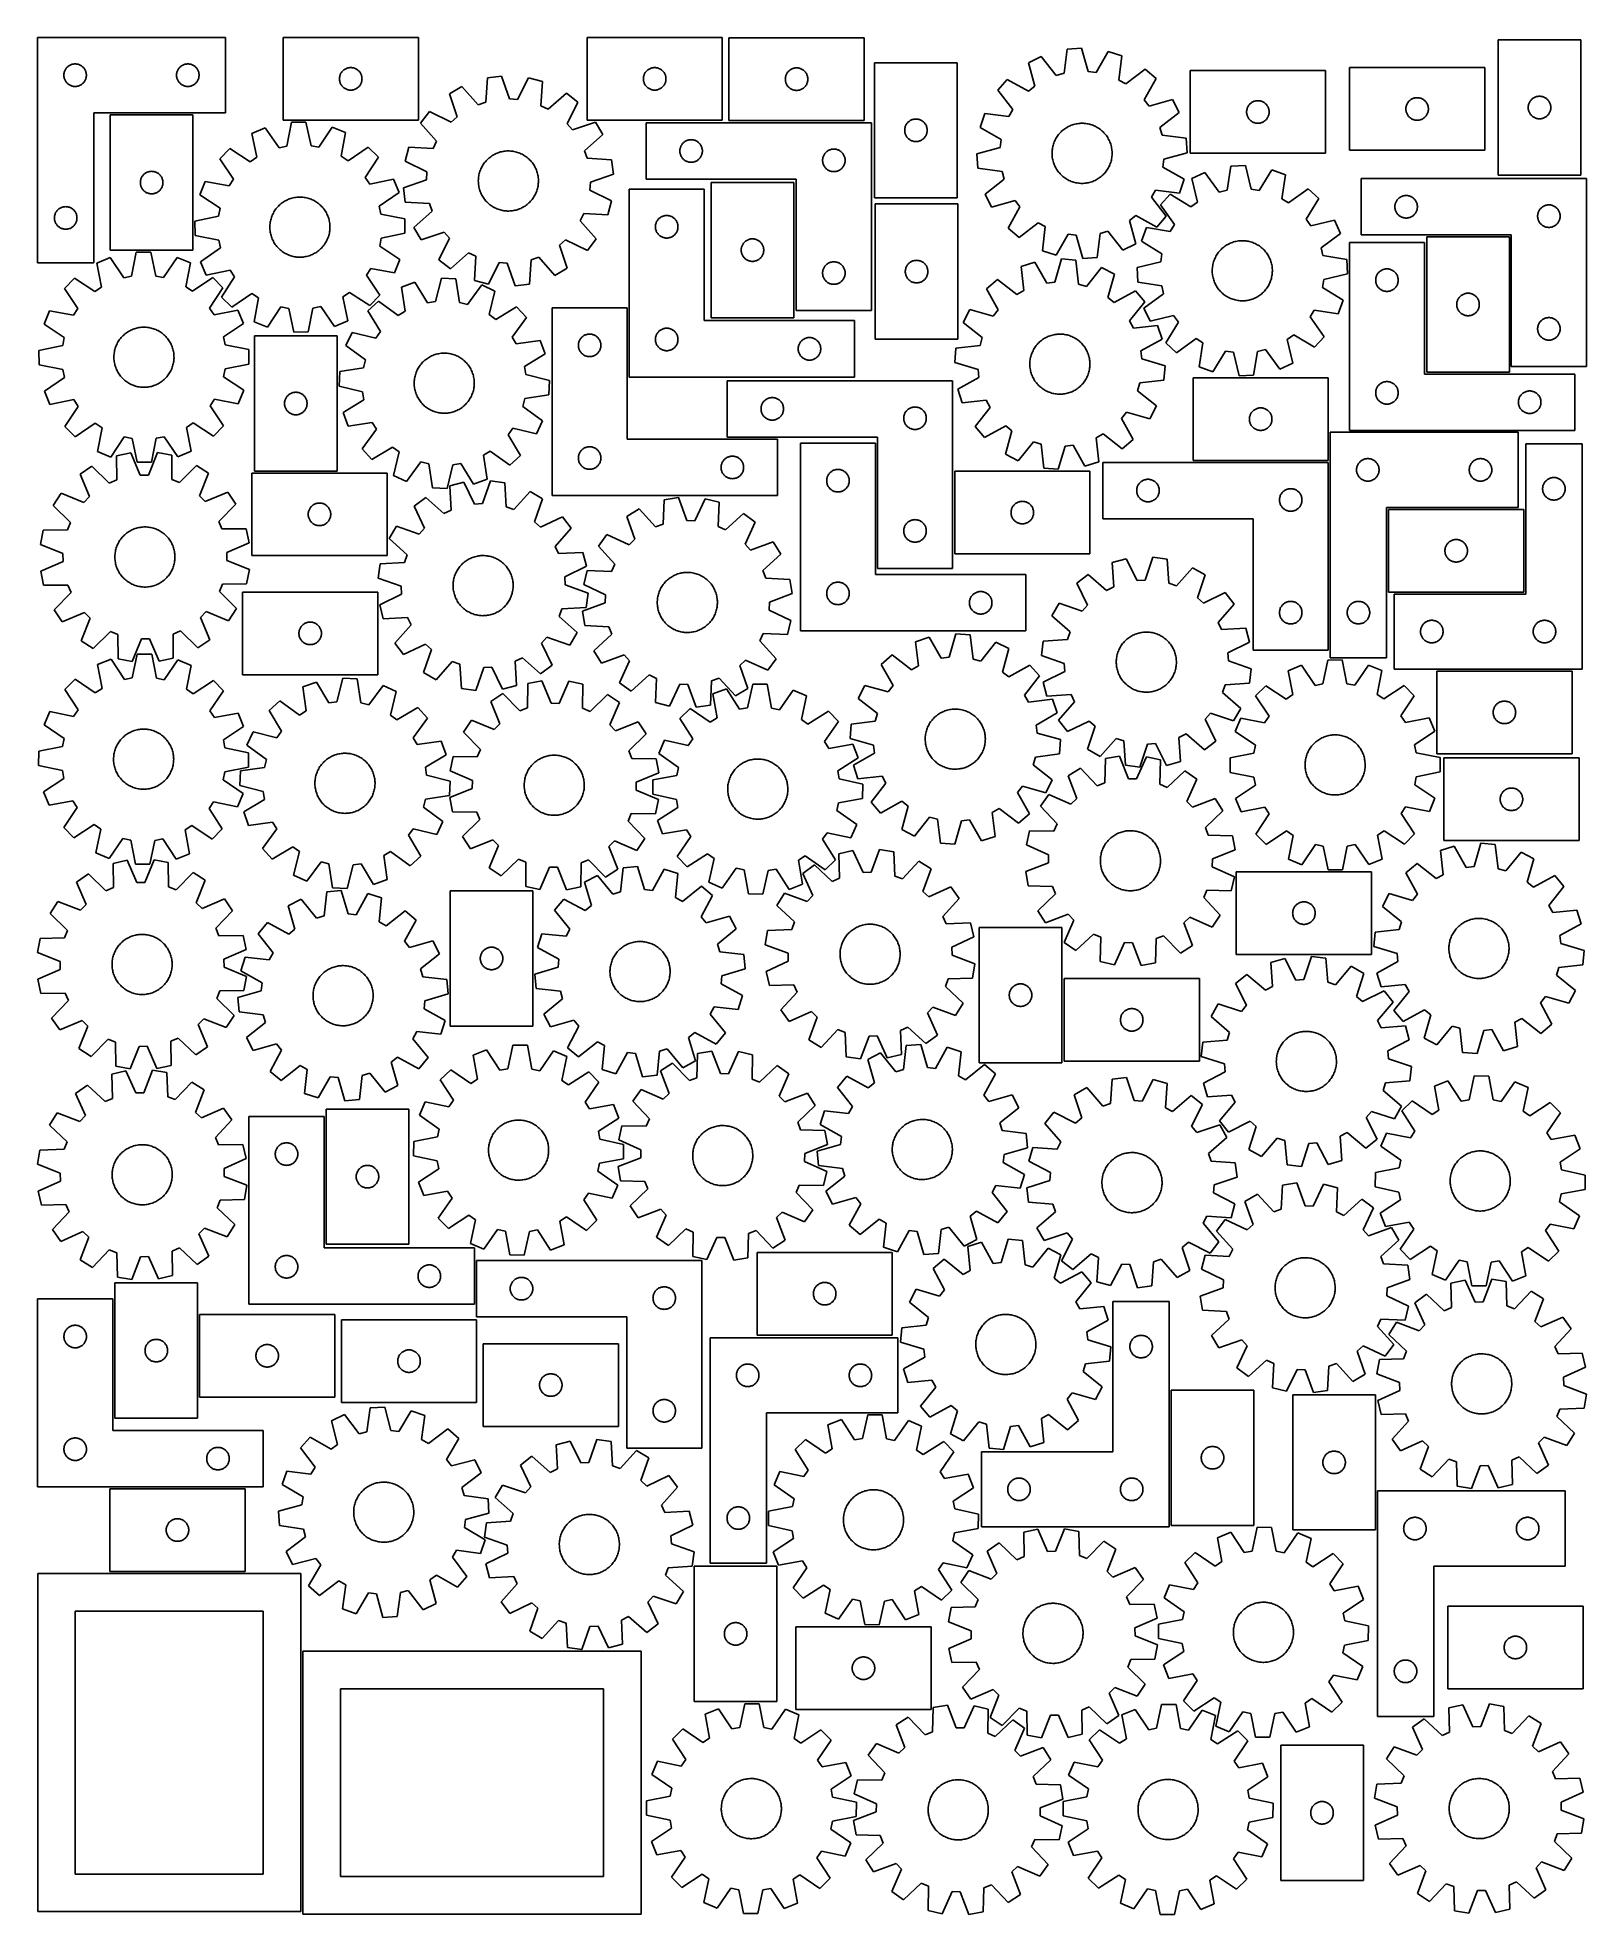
# Model space of a CAD drawing. Header units: millimetres. Extents: x 7 to 1243, y 7 to 1506.
import ezdxf

# ---------------------------------------------------------------- set-up
doc = ezdxf.new("R2010")
doc.units = ezdxf.units.MM
doc.layers.add('CUT', color=7, linetype='CONTINUOUS', true_color=0x000000)

msp = doc.modelspace()

# ---------------------------------------------------------------- linework, layer by layer
at = {"layer": 'CUT'}
for p, q in [((6.518761, 1505.510281), (6.518761, 1325.510281)), ((156.518761, 1505.510281), (6.518761, 1505.510281)), ((156.518761, 1445.510281), (156.518761, 1505.510281)), ((310.63168, 1505.580845), (202.63168, 1505.580845)), ((202.63168, 1505.580845), (202.63168, 1439.580845)), ((310.63168, 1439.580845), (310.63168, 1505.580845)), ((553.362454, 1505.57938), (445.362454, 1505.57938)), ((445.362454, 1505.57938), (445.362454, 1439.57938)), ((553.362454, 1439.57938), (553.362454, 1505.57938)), ((666.683318, 1505.343781), (558.683318, 1505.343781)), ((558.683318, 1505.343781), (558.683318, 1439.343781)), ((666.683318, 1439.343781), (666.683318, 1505.343781)), ((1238.971731, 1503.678255), (1172.971731, 1503.678255)), ((1172.971731, 1503.678255), (1172.971731, 1395.678255)), ((1238.971731, 1395.678255), (1238.971731, 1503.678255)), ((33.625806, 1484.032652), (34.18939, 1484.203614)), ((34.18939, 1484.203614), (34.762948, 1484.337349)), ((34.762948, 1484.337349), (35.344025, 1484.433285)), ((35.344025, 1484.433285), (35.930133, 1484.491011)), ((35.930133, 1484.491011), (36.518761, 1484.510281)), ((36.518761, 1484.510281), (37.107389, 1484.491011)), ((37.107389, 1484.491011), (37.693497, 1484.433285)), ((37.693497, 1484.433285), (38.274574, 1484.337349)), ((38.274574, 1484.337349), (38.848133, 1484.203614)), ((38.848133, 1484.203614), (39.411716, 1484.032652)), ((123.625806, 1484.032652), (124.18939, 1484.203614)), ((124.18939, 1484.203614), (124.762948, 1484.337349)), ((124.762948, 1484.337349), (125.344025, 1484.433285)), ((125.344025, 1484.433285), (125.930133, 1484.491011)), ((125.930133, 1484.491011), (126.518761, 1484.510281)), ((126.518761, 1484.510281), (127.107389, 1484.491011)), ((127.107389, 1484.491011), (127.693497, 1484.433285)), ((127.693497, 1484.433285), (128.274574, 1484.337349)), ((128.274574, 1484.337349), (128.848133, 1484.203614)), ((128.848133, 1484.203614), (129.411716, 1484.032652)), ((740.998015, 1485.504427), (674.998015, 1485.504427)), ((674.998015, 1485.504427), (674.998015, 1377.504427)), ((740.998015, 1377.504427), (740.998015, 1485.504427)), ((808.089127, 1490.522269), (797.788672, 1485.327454)), ((797.788672, 1485.327454), (802.906634, 1466.639252)), ((820.07446, 1475.297479), (808.089127, 1490.522269)), ((828.693329, 1496.241401), (826.270044, 1477.017195)), ((840.197677, 1497.098971), (828.693329, 1496.241401)), ((845.444406, 1478.446511), (840.197677, 1497.098971)), ((861.422095, 1494.497874), (851.826487, 1477.664374)), ((872.378905, 1490.887641), (861.422095, 1494.497874)), ((870.088263, 1471.647179), (872.378905, 1490.887641)), ((27.518761, 1475.510281), (27.538031, 1476.098909)), ((27.538031, 1474.921653), (27.518761, 1475.510281)), ((27.538031, 1476.098909), (27.595757, 1476.685017)), ((27.595757, 1474.335545), (27.538031, 1474.921653)), ((27.595757, 1476.685017), (27.691694, 1477.266094)), ((27.691694, 1473.754468), (27.595757, 1474.335545)), ((27.691694, 1477.266094), (27.825429, 1477.839653)), ((27.825429, 1473.18091), (27.691694, 1473.754468)), ((27.825429, 1477.839653), (27.99639, 1478.403236)), ((27.99639, 1472.617326), (27.825429, 1473.18091)), ((27.99639, 1478.403236), (28.203845, 1478.954432)), ((28.203845, 1472.06613), (27.99639, 1472.617326)), ((28.203845, 1478.954432), (28.446906, 1479.490879)), ((28.446906, 1471.529683), (28.203845, 1472.06613)), ((28.446906, 1479.490879), (28.724533, 1480.010281)), ((28.724533, 1471.010281), (28.446906, 1471.529683)), ((28.724533, 1480.010281), (29.035535, 1480.510413)), ((29.035535, 1470.510149), (28.724533, 1471.010281)), ((29.035535, 1480.510413), (29.378581, 1480.989134)), ((29.378581, 1470.031428), (29.035535, 1470.510149)), ((29.378581, 1480.989134), (29.752203, 1481.444394)), ((29.752203, 1469.576169), (29.378581, 1470.031428)), ((29.752203, 1481.444394), (30.1548, 1481.874242)), ((30.1548, 1469.14632), (29.752203, 1469.576169)), ((30.1548, 1481.874242), (30.584649, 1482.276839)), ((30.584649, 1468.743723), (30.1548, 1469.14632)), ((30.584649, 1482.276839), (31.039908, 1482.650461)), ((31.039908, 1482.650461), (31.518629, 1482.993508)), ((31.518629, 1482.993508), (32.018761, 1483.30451)), ((32.018761, 1483.30451), (32.538163, 1483.582136)), ((32.538163, 1483.582136), (33.07461, 1483.825197)), ((33.07461, 1483.825197), (33.625806, 1484.032652)), ((39.411716, 1484.032652), (39.962912, 1483.825197)), ((39.962912, 1483.825197), (40.499359, 1483.582136)), ((40.499359, 1483.582136), (41.018761, 1483.30451)), ((41.018761, 1483.30451), (41.518893, 1482.993508)), ((41.518893, 1482.993508), (41.997614, 1482.650461)), ((41.997614, 1482.650461), (42.452873, 1482.276839)), ((42.452873, 1482.276839), (42.882722, 1481.874242)), ((42.882722, 1469.14632), (42.452873, 1468.743723)), ((42.882722, 1481.874242), (43.285319, 1481.444394)), ((43.285319, 1469.576169), (42.882722, 1469.14632)), ((43.285319, 1481.444394), (43.658941, 1480.989134)), ((43.658941, 1470.031428), (43.285319, 1469.576169)), ((43.658941, 1480.989134), (44.001988, 1480.510413)), ((44.001988, 1470.510149), (43.658941, 1470.031428)), ((44.001988, 1480.510413), (44.31299, 1480.010281)), ((44.31299, 1471.010281), (44.001988, 1470.510149)), ((44.31299, 1480.010281), (44.590616, 1479.490879)), ((44.590616, 1471.529683), (44.31299, 1471.010281)), ((44.590616, 1479.490879), (44.833677, 1478.954432)), ((44.833677, 1472.06613), (44.590616, 1471.529683)), ((44.833677, 1478.954432), (45.041132, 1478.403236)), ((45.041132, 1472.617326), (44.833677, 1472.06613)), ((45.041132, 1478.403236), (45.212094, 1477.839653)), ((45.212094, 1473.18091), (45.041132, 1472.617326)), ((45.212094, 1477.839653), (45.345829, 1477.266094)), ((45.345829, 1473.754468), (45.212094, 1473.18091)), ((45.345829, 1477.266094), (45.441765, 1476.685017)), ((45.441765, 1474.335545), (45.345829, 1473.754468)), ((45.441765, 1476.685017), (45.499491, 1476.098909)), ((45.499491, 1474.921653), (45.441765, 1474.335545)), ((45.499491, 1476.098909), (45.518761, 1475.510281)), ((45.518761, 1475.510281), (45.499491, 1474.921653)), ((117.518761, 1475.510281), (117.538031, 1476.098909)), ((117.538031, 1474.921653), (117.518761, 1475.510281)), ((117.538031, 1476.098909), (117.595757, 1476.685017)), ((117.595757, 1474.335545), (117.538031, 1474.921653)), ((117.595757, 1476.685017), (117.691694, 1477.266094)), ((117.691694, 1473.754468), (117.595757, 1474.335545)), ((117.691694, 1477.266094), (117.825429, 1477.839653)), ((117.825429, 1473.18091), (117.691694, 1473.754468)), ((117.825429, 1477.839653), (117.99639, 1478.403236)), ((117.99639, 1472.617326), (117.825429, 1473.18091)), ((117.99639, 1478.403236), (118.203845, 1478.954432)), ((118.203845, 1472.06613), (117.99639, 1472.617326)), ((118.203845, 1478.954432), (118.446906, 1479.490879)), ((118.446906, 1471.529683), (118.203845, 1472.06613)), ((118.446906, 1479.490879), (118.724533, 1480.010281)), ((118.724533, 1471.010281), (118.446906, 1471.529683)), ((118.724533, 1480.010281), (119.035535, 1480.510413)), ((119.035535, 1470.510149), (118.724533, 1471.010281)), ((119.035535, 1480.510413), (119.378581, 1480.989134)), ((119.378581, 1470.031428), (119.035535, 1470.510149)), ((119.378581, 1480.989134), (119.752203, 1481.444394)), ((119.752203, 1469.576169), (119.378581, 1470.031428)), ((119.752203, 1481.444394), (120.1548, 1481.874242)), ((120.1548, 1469.14632), (119.752203, 1469.576169)), ((120.1548, 1481.874242), (120.584649, 1482.276839)), ((120.584649, 1468.743723), (120.1548, 1469.14632)), ((120.584649, 1482.276839), (121.039908, 1482.650461)), ((121.039908, 1482.650461), (121.518629, 1482.993508)), ((121.518629, 1482.993508), (122.018761, 1483.30451)), ((122.018761, 1483.30451), (122.538163, 1483.582136)), ((122.538163, 1483.582136), (123.07461, 1483.825197)), ((123.07461, 1483.825197), (123.625806, 1484.032652)), ((129.411716, 1484.032652), (129.962912, 1483.825197)), ((129.962912, 1483.825197), (130.499359, 1483.582136)), ((130.499359, 1483.582136), (131.018761, 1483.30451)), ((131.018761, 1483.30451), (131.518893, 1482.993508)), ((131.518893, 1482.993508), (131.997614, 1482.650461)), ((131.997614, 1482.650461), (132.452873, 1482.276839)), ((132.452873, 1482.276839), (132.882722, 1481.874242)), ((132.882722, 1469.14632), (132.452873, 1468.743723)), ((132.882722, 1481.874242), (133.285319, 1481.444394)), ((133.285319, 1469.576169), (132.882722, 1469.14632)), ((133.285319, 1481.444394), (133.658941, 1480.989134)), ((133.658941, 1470.031428), (133.285319, 1469.576169)), ((133.658941, 1480.989134), (134.001988, 1480.510413)), ((134.001988, 1470.510149), (133.658941, 1470.031428)), ((134.001988, 1480.510413), (134.31299, 1480.010281)), ((134.31299, 1471.010281), (134.001988, 1470.510149)), ((134.31299, 1480.010281), (134.590616, 1479.490879)), ((134.590616, 1471.529683), (134.31299, 1471.010281)), ((134.590616, 1479.490879), (134.833677, 1478.954432)), ((134.833677, 1472.06613), (134.590616, 1471.529683)), ((134.833677, 1478.954432), (135.041132, 1478.403236)), ((135.041132, 1472.617326), (134.833677, 1472.06613)), ((135.041132, 1478.403236), (135.212094, 1477.839653)), ((135.212094, 1473.18091), (135.041132, 1472.617326)), ((135.212094, 1477.839653), (135.345829, 1477.266094)), ((135.345829, 1473.754468), (135.212094, 1473.18091)), ((135.345829, 1477.266094), (135.441765, 1476.685017)), ((135.441765, 1474.335545), (135.345829, 1473.754468)), ((135.441765, 1476.685017), (135.499491, 1476.098909)), ((135.499491, 1474.921653), (135.441765, 1474.335545)), ((135.499491, 1476.098909), (135.518761, 1475.510281)), ((135.518761, 1475.510281), (135.499491, 1474.921653)), ((247.63168, 1472.580845), (247.65095, 1473.169473)), ((247.65095, 1471.992217), (247.63168, 1472.580845)), ((247.65095, 1473.169473), (247.708677, 1473.755581)), ((247.708677, 1471.406109), (247.65095, 1471.992217)), ((247.708677, 1473.755581), (247.804613, 1474.336658)), ((247.804613, 1470.825032), (247.708677, 1471.406109)), ((247.804613, 1474.336658), (247.938348, 1474.910216)), ((247.938348, 1470.251474), (247.804613, 1470.825032)), ((247.938348, 1474.910216), (248.109309, 1475.4738)), ((248.109309, 1469.68789), (247.938348, 1470.251474)), ((248.109309, 1475.4738), (248.316765, 1476.024996)), ((248.316765, 1469.136694), (248.109309, 1469.68789)), ((248.316765, 1476.024996), (248.559826, 1476.561443)), ((248.559826, 1468.600247), (248.316765, 1469.136694)), ((248.559826, 1476.561443), (248.837452, 1477.080845)), ((248.837452, 1477.080845), (249.148454, 1477.580977)), ((249.148454, 1477.580977), (249.4915, 1478.059698)), ((249.4915, 1478.059698), (249.865122, 1478.514957)), ((249.865122, 1478.514957), (250.267719, 1478.944806)), ((250.267719, 1478.944806), (250.697568, 1479.347403)), ((250.697568, 1479.347403), (251.152827, 1479.721025)), ((251.152827, 1479.721025), (251.631548, 1480.064072)), ((251.631548, 1480.064072), (252.13168, 1480.375074)), ((252.13168, 1480.375074), (252.651082, 1480.6527)), ((252.651082, 1480.6527), (253.187529, 1480.895761)), ((253.187529, 1480.895761), (253.738725, 1481.103216)), ((253.738725, 1481.103216), (254.302309, 1481.274177)), ((254.302309, 1481.274177), (254.875867, 1481.407913)), ((254.875867, 1481.407913), (255.456945, 1481.503849)), ((255.456945, 1481.503849), (256.043052, 1481.561575)), ((256.043052, 1481.561575), (256.63168, 1481.580845)), ((256.63168, 1481.580845), (257.220308, 1481.561575)), ((257.220308, 1481.561575), (257.806416, 1481.503849)), ((257.806416, 1481.503849), (258.387493, 1481.407913)), ((258.387493, 1481.407913), (258.961052, 1481.274177)), ((258.961052, 1481.274177), (259.524635, 1481.103216)), ((259.524635, 1481.103216), (260.075831, 1480.895761)), ((260.075831, 1480.895761), (260.612279, 1480.6527)), ((260.612279, 1480.6527), (261.13168, 1480.375074)), ((261.13168, 1480.375074), (261.631812, 1480.064072)), ((261.631812, 1480.064072), (262.110533, 1479.721025)), ((262.110533, 1479.721025), (262.565793, 1479.347403)), ((262.565793, 1479.347403), (262.995641, 1478.944806)), ((262.995641, 1478.944806), (263.398239, 1478.514957)), ((263.398239, 1478.514957), (263.77186, 1478.059698)), ((263.77186, 1478.059698), (264.114907, 1477.580977)), ((264.114907, 1477.580977), (264.425909, 1477.080845)), ((264.425909, 1477.080845), (264.703535, 1476.561443)), ((264.703535, 1476.561443), (264.946596, 1476.024996)), ((264.946596, 1469.136694), (264.703535, 1468.600247)), ((264.946596, 1476.024996), (265.154051, 1475.4738)), ((265.154051, 1469.68789), (264.946596, 1469.136694)), ((265.154051, 1475.4738), (265.325013, 1474.910216)), ((265.325013, 1470.251474), (265.154051, 1469.68789)), ((265.325013, 1474.910216), (265.458748, 1474.336658)), ((265.458748, 1470.825032), (265.325013, 1470.251474)), ((265.458748, 1474.336658), (265.554684, 1473.755581)), ((265.554684, 1471.406109), (265.458748, 1470.825032)), ((265.554684, 1473.755581), (265.612411, 1473.169473)), ((265.612411, 1471.992217), (265.554684, 1471.406109)), ((265.612411, 1473.169473), (265.63168, 1472.580845)), ((265.63168, 1472.580845), (265.612411, 1471.992217)), ((365.720832, 1473.307358), (364.422276, 1453.974583)), ((377.15563, 1474.834075), (365.720832, 1473.307358)), ((383.480717, 1456.519172), (377.15563, 1474.834075)), ((398.495579, 1473.474604), (389.897538, 1456.110386)), ((409.644205, 1470.5092), (398.495579, 1473.474604)), ((408.479014, 1451.167929), (409.644205, 1470.5092)), ((490.362454, 1472.57938), (490.381724, 1473.168008)), ((490.381724, 1471.990752), (490.362454, 1472.57938)), ((490.381724, 1473.168008), (490.43945, 1473.754116)), ((490.43945, 1471.404644), (490.381724, 1471.990752)), ((490.43945, 1473.754116), (490.535387, 1474.335193)), ((490.535387, 1470.823567), (490.43945, 1471.404644)), ((490.535387, 1474.335193), (490.669122, 1474.908752)), ((490.669122, 1470.250009), (490.535387, 1470.823567)), ((490.669122, 1474.908752), (490.840083, 1475.472335)), ((490.840083, 1469.686425), (490.669122, 1470.250009)), ((490.840083, 1475.472335), (491.047538, 1476.023531)), ((491.047538, 1469.135229), (490.840083, 1469.686425)), ((491.047538, 1476.023531), (491.2906, 1476.559978)), ((491.2906, 1468.598782), (491.047538, 1469.135229)), ((491.2906, 1476.559978), (491.568226, 1477.07938)), ((491.568226, 1477.07938), (491.879228, 1477.579512)), ((491.879228, 1477.579512), (492.222274, 1478.058233)), ((492.222274, 1478.058233), (492.595896, 1478.513493)), ((492.595896, 1478.513493), (492.998493, 1478.943341)), ((492.998493, 1478.943341), (493.428342, 1479.345938)), ((493.428342, 1479.345938), (493.883601, 1479.71956)), ((493.883601, 1479.71956), (494.362322, 1480.062607)), ((494.362322, 1480.062607), (494.862454, 1480.373609)), ((494.862454, 1480.373609), (495.381856, 1480.651235)), ((495.381856, 1480.651235), (495.918303, 1480.894296)), ((495.918303, 1480.894296), (496.469499, 1481.101751)), ((496.469499, 1481.101751), (497.033083, 1481.272713)), ((497.033083, 1481.272713), (497.606641, 1481.406448)), ((497.606641, 1481.406448), (498.187719, 1481.502384)), ((498.187719, 1481.502384), (498.773826, 1481.56011)), ((498.773826, 1481.56011), (499.362454, 1481.57938)), ((499.362454, 1481.57938), (499.951082, 1481.56011)), ((499.951082, 1481.56011), (500.53719, 1481.502384)), ((500.53719, 1481.502384), (501.118267, 1481.406448)), ((501.118267, 1481.406448), (501.691826, 1481.272713)), ((501.691826, 1481.272713), (502.255409, 1481.101751)), ((502.255409, 1481.101751), (502.806605, 1480.894296)), ((502.806605, 1480.894296), (503.343052, 1480.651235)), ((503.343052, 1480.651235), (503.862454, 1480.373609)), ((503.862454, 1480.373609), (504.362586, 1480.062607)), ((504.362586, 1480.062607), (504.841307, 1479.71956)), ((504.841307, 1479.71956), (505.296567, 1479.345938)), ((505.296567, 1479.345938), (505.726415, 1478.943341)), ((505.726415, 1478.943341), (506.129012, 1478.513493)), ((506.129012, 1478.513493), (506.502634, 1478.058233)), ((506.502634, 1478.058233), (506.845681, 1477.579512)), ((506.845681, 1477.579512), (507.156683, 1477.07938)), ((507.156683, 1477.07938), (507.434309, 1476.559978)), ((507.434309, 1476.559978), (507.67737, 1476.023531)), ((507.67737, 1469.135229), (507.434309, 1468.598782)), ((507.67737, 1476.023531), (507.884825, 1475.472335)), ((507.884825, 1469.686425), (507.67737, 1469.135229)), ((507.884825, 1475.472335), (508.055787, 1474.908752)), ((508.055787, 1470.250009), (507.884825, 1469.686425)), ((508.055787, 1474.908752), (508.189522, 1474.335193)), ((508.189522, 1470.823567), (508.055787, 1470.250009)), ((508.189522, 1474.335193), (508.285458, 1473.754116)), ((508.285458, 1471.404644), (508.189522, 1470.823567)), ((508.285458, 1473.754116), (508.343185, 1473.168008)), ((508.343185, 1471.990752), (508.285458, 1471.404644)), ((508.343185, 1473.168008), (508.362454, 1472.57938)), ((508.362454, 1472.57938), (508.343185, 1471.990752)), ((603.683318, 1472.343781), (603.702588, 1472.93241)), ((603.702588, 1471.755153), (603.683318, 1472.343781)), ((603.702588, 1472.93241), (603.760314, 1473.518517)), ((603.760314, 1471.169046), (603.702588, 1471.755153)), ((603.760314, 1473.518517), (603.85625, 1474.099594)), ((603.85625, 1470.587969), (603.760314, 1471.169046)), ((603.85625, 1474.099594), (603.989985, 1474.673153)), ((603.989985, 1470.01441), (603.85625, 1470.587969)), ((603.989985, 1474.673153), (604.160947, 1475.236737)), ((604.160947, 1469.450826), (603.989985, 1470.01441)), ((604.160947, 1475.236737), (604.368402, 1475.787932)), ((604.368402, 1468.899631), (604.160947, 1469.450826)), ((604.368402, 1475.787932), (604.611463, 1476.32438)), ((604.611463, 1476.32438), (604.889089, 1476.843781)), ((604.889089, 1476.843781), (605.200091, 1477.343914)), ((605.200091, 1477.343914), (605.543138, 1477.822634)), ((605.543138, 1477.822634), (605.91676, 1478.277894)), ((605.91676, 1478.277894), (606.319357, 1478.707743)), ((606.319357, 1478.707743), (606.749206, 1479.11034)), ((606.749206, 1479.11034), (607.204465, 1479.483962)), ((607.204465, 1479.483962), (607.683186, 1479.827008)), ((607.683186, 1479.827008), (608.183318, 1480.13801)), ((608.183318, 1480.13801), (608.70272, 1480.415636)), ((608.70272, 1480.415636), (609.239167, 1480.658697)), ((609.239167, 1480.658697), (609.790363, 1480.866153)), ((609.790363, 1480.866153), (610.353946, 1481.037114)), ((610.353946, 1481.037114), (610.927505, 1481.170849)), ((610.927505, 1481.170849), (611.508582, 1481.266785)), ((611.508582, 1481.266785), (612.09469, 1481.324512)), ((612.09469, 1481.324512), (612.683318, 1481.343781)), ((612.683318, 1481.343781), (613.271946, 1481.324512)), ((613.271946, 1481.324512), (613.858054, 1481.266785)), ((613.858054, 1481.266785), (614.439131, 1481.170849)), ((614.439131, 1481.170849), (615.012689, 1481.037114)), ((615.012689, 1481.037114), (615.576273, 1480.866153)), ((615.576273, 1480.866153), (616.127469, 1480.658697)), ((616.127469, 1480.658697), (616.663916, 1480.415636)), ((616.663916, 1480.415636), (617.183318, 1480.13801)), ((617.183318, 1480.13801), (617.68345, 1479.827008)), ((617.68345, 1479.827008), (618.162171, 1479.483962)), ((618.162171, 1479.483962), (618.61743, 1479.11034)), ((618.61743, 1479.11034), (619.047279, 1478.707743)), ((619.047279, 1478.707743), (619.449876, 1478.277894)), ((619.449876, 1478.277894), (619.823498, 1477.822634)), ((619.823498, 1477.822634), (620.166544, 1477.343914)), ((620.166544, 1477.343914), (620.477547, 1476.843781)), ((620.477547, 1476.843781), (620.755173, 1476.32438)), ((620.755173, 1476.32438), (620.998234, 1475.787932)), ((620.998234, 1475.787932), (621.205689, 1475.236737)), ((621.205689, 1469.450826), (620.998234, 1468.899631)), ((621.205689, 1475.236737), (621.37665, 1474.673153)), ((621.37665, 1470.01441), (621.205689, 1469.450826)), ((621.37665, 1474.673153), (621.510385, 1474.099594)), ((621.510385, 1470.587969), (621.37665, 1470.01441)), ((621.510385, 1474.099594), (621.606322, 1473.518517)), ((621.606322, 1471.169046), (621.510385, 1470.587969)), ((621.606322, 1473.518517), (621.664048, 1472.93241)), ((621.664048, 1471.755153), (621.606322, 1471.169046)), ((621.664048, 1472.93241), (621.683318, 1472.343781)), ((621.683318, 1472.343781), (621.664048, 1471.755153)), ((780.941489, 1472.158777), (773.41308, 1463.417581)), ((797.840768, 1462.679494), (780.941489, 1472.158777)), ((826.270044, 1477.017195), (820.07446, 1475.297479)), ((851.826487, 1477.664374), (845.444406, 1478.446511)), ((875.685226, 1468.482262), (870.088263, 1471.647179)), ((890.992313, 1480.362308), (875.685226, 1468.482262)), ((890.254227, 1455.93462), (899.73351, 1472.833899)), ((899.73351, 1472.833899), (890.992313, 1480.362308)), ((1035.080411, 1479.146275), (927.080411, 1479.146275)), ((927.080411, 1479.146275), (927.080411, 1413.146275)), ((1035.080411, 1413.146275), (1035.080411, 1479.146275)), ((1162.242995, 1481.539826), (1054.242995, 1481.539826)), ((1054.242995, 1481.539826), (1054.242995, 1415.539826)), ((1162.242995, 1415.539826), (1162.242995, 1481.539826)), ((31.039908, 1468.370101), (30.584649, 1468.743723)), ((31.518629, 1468.027055), (31.039908, 1468.370101)), ((32.018761, 1467.716053), (31.518629, 1468.027055)), ((32.538163, 1467.438427), (32.018761, 1467.716053)), ((33.07461, 1467.195365), (32.538163, 1467.438427)), ((33.625806, 1466.98791), (33.07461, 1467.195365)), ((34.18939, 1466.816949), (33.625806, 1466.98791)), ((34.762948, 1466.683214), (34.18939, 1466.816949)), ((35.344025, 1466.587277), (34.762948, 1466.683214)), ((35.930133, 1466.529551), (35.344025, 1466.587277)), ((36.518761, 1466.510281), (35.930133, 1466.529551)), ((37.107389, 1466.529551), (36.518761, 1466.510281)), ((37.693497, 1466.587277), (37.107389, 1466.529551)), ((38.274574, 1466.683214), (37.693497, 1466.587277)), ((38.848133, 1466.816949), (38.274574, 1466.683214)), ((39.411716, 1466.98791), (38.848133, 1466.816949)), ((39.962912, 1467.195365), (39.411716, 1466.98791)), ((40.499359, 1467.438427), (39.962912, 1467.195365)), ((41.018761, 1467.716053), (40.499359, 1467.438427)), ((41.518893, 1468.027055), (41.018761, 1467.716053)), ((41.997614, 1468.370101), (41.518893, 1468.027055)), ((42.452873, 1468.743723), (41.997614, 1468.370101)), ((121.039908, 1468.370101), (120.584649, 1468.743723)), ((121.518629, 1468.027055), (121.039908, 1468.370101)), ((122.018761, 1467.716053), (121.518629, 1468.027055)), ((122.538163, 1467.438427), (122.018761, 1467.716053)), ((123.07461, 1467.195365), (122.538163, 1467.438427)), ((123.625806, 1466.98791), (123.07461, 1467.195365)), ((124.18939, 1466.816949), (123.625806, 1466.98791)), ((124.762948, 1466.683214), (124.18939, 1466.816949)), ((125.344025, 1466.587277), (124.762948, 1466.683214)), ((125.930133, 1466.529551), (125.344025, 1466.587277)), ((126.518761, 1466.510281), (125.930133, 1466.529551)), ((127.107389, 1466.529551), (126.518761, 1466.510281)), ((127.693497, 1466.587277), (127.107389, 1466.529551)), ((128.274574, 1466.683214), (127.693497, 1466.587277)), ((128.848133, 1466.816949), (128.274574, 1466.683214)), ((129.411716, 1466.98791), (128.848133, 1466.816949)), ((129.962912, 1467.195365), (129.411716, 1466.98791)), ((130.499359, 1467.438427), (129.962912, 1467.195365)), ((131.018761, 1467.716053), (130.499359, 1467.438427)), ((131.518893, 1468.027055), (131.018761, 1467.716053)), ((131.997614, 1468.370101), (131.518893, 1468.027055)), ((132.452873, 1468.743723), (131.997614, 1468.370101)), ((248.837452, 1468.080845), (248.559826, 1468.600247)), ((249.148454, 1467.580713), (248.837452, 1468.080845)), ((249.4915, 1467.101992), (249.148454, 1467.580713)), ((249.865122, 1466.646733), (249.4915, 1467.101992)), ((250.267719, 1466.216884), (249.865122, 1466.646733)), ((250.697568, 1465.814287), (250.267719, 1466.216884)), ((251.152827, 1465.440665), (250.697568, 1465.814287)), ((251.631548, 1465.097619), (251.152827, 1465.440665)), ((252.13168, 1464.786616), (251.631548, 1465.097619)), ((252.651082, 1464.50899), (252.13168, 1464.786616)), ((253.187529, 1464.265929), (252.651082, 1464.50899)), ((253.738725, 1464.058474), (253.187529, 1464.265929)), ((254.302309, 1463.887513), (253.738725, 1464.058474)), ((254.875867, 1463.753778), (254.302309, 1463.887513)), ((255.456945, 1463.657841), (254.875867, 1463.753778)), ((256.043052, 1463.600115), (255.456945, 1463.657841)), ((256.63168, 1463.580845), (256.043052, 1463.600115)), ((257.220308, 1463.600115), (256.63168, 1463.580845)), ((257.806416, 1463.657841), (257.220308, 1463.600115)), ((258.387493, 1463.753778), (257.806416, 1463.657841)), ((258.961052, 1463.887513), (258.387493, 1463.753778)), ((259.524635, 1464.058474), (258.961052, 1463.887513)), ((260.075831, 1464.265929), (259.524635, 1464.058474)), ((260.612279, 1464.50899), (260.075831, 1464.265929)), ((261.13168, 1464.786616), (260.612279, 1464.50899)), ((261.631812, 1465.097619), (261.13168, 1464.786616)), ((262.110533, 1465.440665), (261.631812, 1465.097619)), ((262.565793, 1465.814287), (262.110533, 1465.440665)), ((262.995641, 1466.216884), (262.565793, 1465.814287)), ((263.398239, 1466.646733), (262.995641, 1466.216884)), ((263.77186, 1467.101992), (263.398239, 1466.646733)), ((264.114907, 1467.580713), (263.77186, 1467.101992)), ((264.425909, 1468.080845), (264.114907, 1467.580713)), ((264.703535, 1468.600247), (264.425909, 1468.080845)), ((345.485042, 1466.3969), (335.504916, 1460.610489)), ((335.504916, 1460.610489), (341.70354, 1442.252398)), ((358.337472, 1451.896642), (345.485042, 1466.3969)), ((389.897538, 1456.110386), (383.480717, 1456.519172)), ((428.8395, 1461.086767), (414.250947, 1448.334649)), ((438.004676, 1454.080697), (428.8395, 1461.086767)), ((491.568226, 1468.07938), (491.2906, 1468.598782)), ((491.879228, 1467.579248), (491.568226, 1468.07938)), ((492.222274, 1467.100527), (491.879228, 1467.579248)), ((492.595896, 1466.645268), (492.222274, 1467.100527)), ((492.998493, 1466.215419), (492.595896, 1466.645268)), ((493.428342, 1465.812822), (492.998493, 1466.215419)), ((493.883601, 1465.4392), (493.428342, 1465.812822)), ((494.362322, 1465.096154), (493.883601, 1465.4392)), ((494.862454, 1464.785152), (494.362322, 1465.096154)), ((495.381856, 1464.507526), (494.862454, 1464.785152)), ((495.918303, 1464.264464), (495.381856, 1464.507526)), ((496.469499, 1464.057009), (495.918303, 1464.264464)), ((497.033083, 1463.886048), (496.469499, 1464.057009)), ((497.606641, 1463.752313), (497.033083, 1463.886048)), ((498.187719, 1463.656376), (497.606641, 1463.752313)), ((498.773826, 1463.59865), (498.187719, 1463.656376)), ((499.362454, 1463.57938), (498.773826, 1463.59865)), ((499.951082, 1463.59865), (499.362454, 1463.57938)), ((500.53719, 1463.656376), (499.951082, 1463.59865)), ((501.118267, 1463.752313), (500.53719, 1463.656376)), ((501.691826, 1463.886048), (501.118267, 1463.752313)), ((502.255409, 1464.057009), (501.691826, 1463.886048)), ((502.806605, 1464.264464), (502.255409, 1464.057009)), ((503.343052, 1464.507526), (502.806605, 1464.264464)), ((503.862454, 1464.785152), (503.343052, 1464.507526)), ((504.362586, 1465.096154), (503.862454, 1464.785152)), ((504.841307, 1465.4392), (504.362586, 1465.096154)), ((505.296567, 1465.812822), (504.841307, 1465.4392)), ((505.726415, 1466.215419), (505.296567, 1465.812822)), ((506.129012, 1466.645268), (505.726415, 1466.215419)), ((506.502634, 1467.100527), (506.129012, 1466.645268)), ((506.845681, 1467.579248), (506.502634, 1467.100527)), ((507.156683, 1468.07938), (506.845681, 1467.579248)), ((507.434309, 1468.598782), (507.156683, 1468.07938)), ((604.611463, 1468.363183), (604.368402, 1468.899631)), ((604.889089, 1467.843781), (604.611463, 1468.363183)), ((605.200091, 1467.343649), (604.889089, 1467.843781)), ((605.543138, 1466.864929), (605.200091, 1467.343649)), ((605.91676, 1466.409669), (605.543138, 1466.864929)), ((606.319357, 1465.97982), (605.91676, 1466.409669)), ((606.749206, 1465.577223), (606.319357, 1465.97982)), ((607.204465, 1465.203601), (606.749206, 1465.577223)), ((607.683186, 1464.860555), (607.204465, 1465.203601)), ((608.183318, 1464.549553), (607.683186, 1464.860555)), ((608.70272, 1464.271927), (608.183318, 1464.549553)), ((609.239167, 1464.028866), (608.70272, 1464.271927)), ((609.790363, 1463.82141), (609.239167, 1464.028866)), ((610.353946, 1463.650449), (609.790363, 1463.82141)), ((610.927505, 1463.516714), (610.353946, 1463.650449)), ((611.508582, 1463.420778), (610.927505, 1463.516714)), ((612.09469, 1463.363051), (611.508582, 1463.420778)), ((612.683318, 1463.343781), (612.09469, 1463.363051)), ((613.271946, 1463.363051), (612.683318, 1463.343781)), ((613.858054, 1463.420778), (613.271946, 1463.363051)), ((614.439131, 1463.516714), (613.858054, 1463.420778)), ((615.012689, 1463.650449), (614.439131, 1463.516714)), ((615.576273, 1463.82141), (615.012689, 1463.650449)), ((616.127469, 1464.028866), (615.576273, 1463.82141)), ((616.663916, 1464.271927), (616.127469, 1464.028866)), ((617.183318, 1464.549553), (616.663916, 1464.271927)), ((617.68345, 1464.860555), (617.183318, 1464.549553)), ((618.162171, 1465.203601), (617.68345, 1464.860555)), ((618.61743, 1465.577223), (618.162171, 1465.203601)), ((619.047279, 1465.97982), (618.61743, 1465.577223)), ((619.449876, 1466.409669), (619.047279, 1465.97982)), ((619.823498, 1466.864929), (619.449876, 1466.409669)), ((620.166544, 1467.343649), (619.823498, 1466.864929)), ((620.477547, 1467.843781), (620.166544, 1467.343649)), ((620.755173, 1468.363183), (620.477547, 1467.843781)), ((620.998234, 1468.899631), (620.755173, 1468.363183)), ((773.41308, 1463.417581), (785.293125, 1448.110493)), ((802.906634, 1466.639252), (797.840768, 1462.679494)), ((894.213984, 1450.868753), (890.254227, 1455.93462)), ((912.902186, 1455.986715), (894.213984, 1450.868753)), ((918.097001, 1445.686261), (912.902186, 1455.986715)), ((976.580411, 1453.940503), (977.099813, 1454.218129)), ((977.099813, 1454.218129), (977.63626, 1454.461191)), ((977.63626, 1454.461191), (978.187456, 1454.668646)), ((978.187456, 1454.668646), (978.751039, 1454.839607)), ((978.751039, 1454.839607), (979.324598, 1454.973342)), ((979.324598, 1454.973342), (979.905675, 1455.069278)), ((979.905675, 1455.069278), (980.491783, 1455.127005)), ((980.491783, 1455.127005), (981.080411, 1455.146275)), ((981.080411, 1455.146275), (981.669039, 1455.127005)), ((981.669039, 1455.127005), (982.255147, 1455.069278)), ((982.255147, 1455.069278), (982.836224, 1454.973342)), ((982.836224, 1454.973342), (983.409782, 1454.839607)), ((983.409782, 1454.839607), (983.973366, 1454.668646)), ((983.973366, 1454.668646), (984.524562, 1454.461191)), ((984.524562, 1454.461191), (985.061009, 1454.218129)), ((985.061009, 1454.218129), (985.580411, 1453.940503)), ((1101.102815, 1454.018679), (1101.476437, 1454.473939)), ((1101.476437, 1454.473939), (1101.879034, 1454.903787)), ((1101.879034, 1454.903787), (1102.308883, 1455.306385)), ((1102.308883, 1455.306385), (1102.764142, 1455.680006)), ((1102.764142, 1455.680006), (1103.242863, 1456.023053)), ((1103.242863, 1456.023053), (1103.742995, 1456.334055)), ((1103.742995, 1456.334055), (1104.262397, 1456.611681)), ((1104.262397, 1456.611681), (1104.798844, 1456.854742)), ((1104.798844, 1456.854742), (1105.35004, 1457.062198)), ((1105.35004, 1457.062198), (1105.913624, 1457.233159)), ((1105.913624, 1457.233159), (1106.487182, 1457.366894)), ((1106.487182, 1457.366894), (1107.068259, 1457.46283)), ((1107.068259, 1457.46283), (1107.654367, 1457.520557)), ((1107.654367, 1457.520557), (1108.242995, 1457.539826)), ((1108.242995, 1457.539826), (1108.831623, 1457.520557)), ((1108.831623, 1457.520557), (1109.417731, 1457.46283)), ((1109.417731, 1457.46283), (1109.998808, 1457.366894)), ((1109.998808, 1457.366894), (1110.572366, 1457.233159)), ((1110.572366, 1457.233159), (1111.13595, 1457.062198)), ((1111.13595, 1457.062198), (1111.687146, 1456.854742)), ((1111.687146, 1456.854742), (1112.223593, 1456.611681)), ((1112.223593, 1456.611681), (1112.742995, 1456.334055)), ((1112.742995, 1456.334055), (1113.243127, 1456.023053)), ((1113.243127, 1456.023053), (1113.721848, 1455.680006)), ((1113.721848, 1455.680006), (1114.177107, 1455.306385)), ((1114.177107, 1455.306385), (1114.606956, 1454.903787)), ((1114.606956, 1454.903787), (1115.009553, 1454.473939)), ((1115.009553, 1454.473939), (1115.383175, 1454.018679)), ((1197.899877, 1453.658853), (1198.177503, 1454.178255)), ((1198.177503, 1454.178255), (1198.488505, 1454.678387)), ((1198.488505, 1454.678387), (1198.831551, 1455.157108)), ((1198.831551, 1455.157108), (1199.205173, 1455.612367)), ((1199.205173, 1455.612367), (1199.60777, 1456.042216)), ((1199.60777, 1456.042216), (1200.037619, 1456.444813)), ((1200.037619, 1456.444813), (1200.492879, 1456.818435)), ((1200.492879, 1456.818435), (1200.971599, 1457.161481)), ((1200.971599, 1457.161481), (1201.471731, 1457.472483)), ((1201.471731, 1457.472483), (1201.991133, 1457.750109)), ((1201.991133, 1457.750109), (1202.527581, 1457.993171)), ((1202.527581, 1457.993171), (1203.078776, 1458.200626)), ((1203.078776, 1458.200626), (1203.64236, 1458.371587)), ((1203.64236, 1458.371587), (1204.215919, 1458.505322)), ((1204.215919, 1458.505322), (1204.796996, 1458.601259)), ((1204.796996, 1458.601259), (1205.383103, 1458.658985)), ((1205.383103, 1458.658985), (1205.971731, 1458.678255)), ((1205.971731, 1458.678255), (1206.56036, 1458.658985)), ((1206.56036, 1458.658985), (1207.146467, 1458.601259)), ((1207.146467, 1458.601259), (1207.727544, 1458.505322)), ((1207.727544, 1458.505322), (1208.301103, 1458.371587)), ((1208.301103, 1458.371587), (1208.864687, 1458.200626)), ((1208.864687, 1458.200626), (1209.415882, 1457.993171)), ((1209.415882, 1457.993171), (1209.95233, 1457.750109)), ((1209.95233, 1457.750109), (1210.471731, 1457.472483)), ((1210.471731, 1457.472483), (1210.971864, 1457.161481)), ((1210.971864, 1457.161481), (1211.450584, 1456.818435)), ((1211.450584, 1456.818435), (1211.905844, 1456.444813)), ((1211.905844, 1456.444813), (1212.335693, 1456.042216)), ((1212.335693, 1456.042216), (1212.73829, 1455.612367)), ((1212.73829, 1455.612367), (1213.111912, 1455.157108)), ((1213.111912, 1455.157108), (1213.454958, 1454.678387)), ((1213.454958, 1454.678387), (1213.76596, 1454.178255)), ((1213.76596, 1454.178255), (1214.043586, 1453.658853)), ((51.518761, 1325.510281), (51.518761, 1445.510281)), ((51.518761, 1445.510281), (156.518761, 1445.510281)), ((64.622278, 1443.733916), (64.622278, 1335.733916)), ((130.622278, 1443.733916), (64.622278, 1443.733916)), ((130.622278, 1335.733916), (130.622278, 1443.733916)), ((202.63168, 1439.580845), (310.63168, 1439.580845)), ((319.454002, 1446.482157), (312.447932, 1437.316982)), ((336.877107, 1438.004077), (319.454002, 1446.482157)), ((341.70354, 1442.252398), (336.877107, 1438.004077)), ((364.422276, 1453.974583), (358.337472, 1451.896642)), ((414.250947, 1448.334649), (408.479014, 1451.167929)), ((429.526596, 1436.657592), (438.004676, 1454.080697)), ((445.362454, 1439.57938), (553.362454, 1439.57938)), ((558.683318, 1439.343781), (666.683318, 1439.343781)), ((702.997883, 1438.987653), (703.498015, 1439.298655)), ((703.498015, 1439.298655), (704.017417, 1439.576281)), ((704.017417, 1439.576281), (704.553864, 1439.819342)), ((704.553864, 1439.819342), (705.10506, 1440.026798)), ((705.10506, 1440.026798), (705.668643, 1440.197759)), ((705.668643, 1440.197759), (706.242202, 1440.331494)), ((706.242202, 1440.331494), (706.823279, 1440.42743)), ((706.823279, 1440.42743), (707.409387, 1440.485157)), ((707.409387, 1440.485157), (707.998015, 1440.504427)), ((707.998015, 1440.504427), (708.586643, 1440.485157)), ((708.586643, 1440.485157), (709.17275, 1440.42743)), ((709.17275, 1440.42743), (709.753828, 1440.331494)), ((709.753828, 1440.331494), (710.327386, 1440.197759)), ((710.327386, 1440.197759), (710.89097, 1440.026798)), ((710.89097, 1440.026798), (711.442166, 1439.819342)), ((711.442166, 1439.819342), (711.978613, 1439.576281)), ((711.978613, 1439.576281), (712.498015, 1439.298655)), ((712.498015, 1439.298655), (712.998147, 1438.987653)), ((762.887746, 1444.804173), (759.277514, 1433.847362)), ((782.128208, 1442.513531), (762.887746, 1444.804173)), ((785.293125, 1448.110493), (782.128208, 1442.513531)), ((902.872212, 1433.700928), (918.097001, 1445.686261)), ((972.080411, 1446.146275), (972.09968, 1446.734903)), ((972.09968, 1445.557647), (972.080411, 1446.146275)), ((972.09968, 1446.734903), (972.157407, 1447.32101)), ((972.157407, 1444.971539), (972.09968, 1445.557647)), ((972.157407, 1447.32101), (972.253343, 1447.902088)), ((972.253343, 1444.390462), (972.157407, 1444.971539)), ((972.253343, 1447.902088), (972.387078, 1448.475646)), ((972.387078, 1443.816903), (972.253343, 1444.390462)), ((972.387078, 1448.475646), (972.55804, 1449.03923)), ((972.55804, 1443.25332), (972.387078, 1443.816903)), ((972.55804, 1449.03923), (972.765495, 1449.590426)), ((972.765495, 1442.702124), (972.55804, 1443.25332)), ((972.765495, 1449.590426), (973.008556, 1450.126873)), ((973.008556, 1442.165677), (972.765495, 1442.702124)), ((973.008556, 1450.126873), (973.286182, 1450.646275)), ((973.286182, 1441.646275), (973.008556, 1442.165677)), ((973.286182, 1450.646275), (973.597184, 1451.146407)), ((973.597184, 1441.146143), (973.286182, 1441.646275)), ((973.597184, 1451.146407), (973.940231, 1451.625128)), ((973.940231, 1440.667422), (973.597184, 1441.146143)), ((973.940231, 1451.625128), (974.313853, 1452.080387)), ((974.313853, 1440.212162), (973.940231, 1440.667422)), ((974.313853, 1452.080387), (974.71645, 1452.510236)), ((974.71645, 1439.782314), (974.313853, 1440.212162)), ((974.71645, 1452.510236), (975.146298, 1452.912833)), ((975.146298, 1439.379716), (974.71645, 1439.782314)), ((975.146298, 1452.912833), (975.601558, 1453.286455)), ((975.601558, 1439.006095), (975.146298, 1439.379716)), ((975.601558, 1453.286455), (976.080279, 1453.629501)), ((976.080279, 1453.629501), (976.580411, 1453.940503)), ((985.580411, 1453.940503), (986.080543, 1453.629501)), ((986.080543, 1453.629501), (986.559264, 1453.286455)), ((986.559264, 1453.286455), (987.014523, 1452.912833)), ((987.014523, 1439.379716), (986.559264, 1439.006095)), ((987.014523, 1452.912833), (987.444372, 1452.510236)), ((987.444372, 1439.782314), (987.014523, 1439.379716)), ((987.444372, 1452.510236), (987.846969, 1452.080387)), ((987.846969, 1440.212162), (987.444372, 1439.782314)), ((987.846969, 1452.080387), (988.220591, 1451.625128)), ((988.220591, 1440.667422), (987.846969, 1440.212162)), ((988.220591, 1451.625128), (988.563637, 1451.146407)), ((988.563637, 1441.146143), (988.220591, 1440.667422)), ((988.563637, 1451.146407), (988.874639, 1450.646275)), ((988.874639, 1441.646275), (988.563637, 1441.146143)), ((988.874639, 1450.646275), (989.152265, 1450.126873)), ((989.152265, 1442.165677), (988.874639, 1441.646275)), ((989.152265, 1450.126873), (989.395327, 1449.590426)), ((989.395327, 1442.702124), (989.152265, 1442.165677)), ((989.395327, 1449.590426), (989.602782, 1449.03923)), ((989.602782, 1443.25332), (989.395327, 1442.702124)), ((989.602782, 1449.03923), (989.773743, 1448.475646)), ((989.773743, 1443.816903), (989.602782, 1443.25332)), ((989.773743, 1448.475646), (989.907478, 1447.902088)), ((989.907478, 1444.390462), (989.773743, 1443.816903)), ((989.907478, 1447.902088), (990.003415, 1447.32101)), ((990.003415, 1444.971539), (989.907478, 1444.390462)), ((990.003415, 1447.32101), (990.061141, 1446.734903)), ((990.061141, 1445.557647), (990.003415, 1444.971539)), ((990.061141, 1446.734903), (990.080411, 1446.146275)), ((990.080411, 1446.146275), (990.061141, 1445.557647)), ((1099.242995, 1448.539826), (1099.262265, 1449.128455)), ((1099.262265, 1447.951198), (1099.242995, 1448.539826)), ((1099.262265, 1449.128455), (1099.319991, 1449.714562)), ((1099.319991, 1447.365091), (1099.262265, 1447.951198)), ((1099.319991, 1449.714562), (1099.415927, 1450.295639)), ((1099.415927, 1446.784013), (1099.319991, 1447.365091)), ((1099.415927, 1450.295639), (1099.549663, 1450.869198)), ((1099.549663, 1446.210455), (1099.415927, 1446.784013)), ((1099.549663, 1450.869198), (1099.720624, 1451.432782)), ((1099.720624, 1445.646871), (1099.549663, 1446.210455)), ((1099.720624, 1451.432782), (1099.928079, 1451.983977)), ((1099.928079, 1445.095676), (1099.720624, 1445.646871)), ((1099.928079, 1451.983977), (1100.17114, 1452.520425)), ((1100.17114, 1444.559228), (1099.928079, 1445.095676)), ((1100.17114, 1452.520425), (1100.448766, 1453.039826)), ((1100.448766, 1444.039826), (1100.17114, 1444.559228)), ((1100.448766, 1453.039826), (1100.759768, 1453.539958)), ((1100.759768, 1443.539694), (1100.448766, 1444.039826)), ((1100.759768, 1453.539958), (1101.102815, 1454.018679)), ((1101.102815, 1443.060974), (1100.759768, 1443.539694)), ((1101.476437, 1442.605714), (1101.102815, 1443.060974)), ((1101.879034, 1442.175865), (1101.476437, 1442.605714)), ((1102.308883, 1441.773268), (1101.879034, 1442.175865)), ((1102.764142, 1441.399646), (1102.308883, 1441.773268)), ((1103.242863, 1441.0566), (1102.764142, 1441.399646)), ((1103.742995, 1440.745598), (1103.242863, 1441.0566)), ((1104.262397, 1440.467972), (1103.742995, 1440.745598)), ((1104.798844, 1440.224911), (1104.262397, 1440.467972)), ((1105.35004, 1440.017455), (1104.798844, 1440.224911)), ((1105.913624, 1439.846494), (1105.35004, 1440.017455)), ((1106.487182, 1439.712759), (1105.913624, 1439.846494)), ((1107.068259, 1439.616823), (1106.487182, 1439.712759)), ((1107.654367, 1439.559096), (1107.068259, 1439.616823)), ((1108.242995, 1439.539826), (1107.654367, 1439.559096)), ((1108.831623, 1439.559096), (1108.242995, 1439.539826)), ((1109.417731, 1439.616823), (1108.831623, 1439.559096)), ((1109.998808, 1439.712759), (1109.417731, 1439.616823)), ((1110.572366, 1439.846494), (1109.998808, 1439.712759)), ((1111.13595, 1440.017455), (1110.572366, 1439.846494)), ((1111.687146, 1440.224911), (1111.13595, 1440.017455)), ((1112.223593, 1440.467972), (1111.687146, 1440.224911)), ((1112.742995, 1440.745598), (1112.223593, 1440.467972)), ((1113.243127, 1441.0566), (1112.742995, 1440.745598)), ((1113.721848, 1441.399646), (1113.243127, 1441.0566)), ((1114.177107, 1441.773268), (1113.721848, 1441.399646)), ((1114.606956, 1442.175865), (1114.177107, 1441.773268)), ((1115.009553, 1442.605714), (1114.606956, 1442.175865)), ((1115.383175, 1443.060974), (1115.009553, 1442.605714)), ((1115.383175, 1454.018679), (1115.726222, 1453.539958)), ((1115.726222, 1443.539694), (1115.383175, 1443.060974)), ((1115.726222, 1453.539958), (1116.037224, 1453.039826)), ((1116.037224, 1444.039826), (1115.726222, 1443.539694)), ((1116.037224, 1453.039826), (1116.31485, 1452.520425)), ((1116.31485, 1444.559228), (1116.037224, 1444.039826)), ((1116.31485, 1452.520425), (1116.557911, 1451.983977)), ((1116.557911, 1445.095676), (1116.31485, 1444.559228)), ((1116.557911, 1451.983977), (1116.765366, 1451.432782)), ((1116.765366, 1445.646871), (1116.557911, 1445.095676)), ((1116.765366, 1451.432782), (1116.936327, 1450.869198)), ((1116.936327, 1446.210455), (1116.765366, 1445.646871)), ((1116.936327, 1450.869198), (1117.070063, 1450.295639)), ((1117.070063, 1446.784013), (1116.936327, 1446.210455)), ((1117.070063, 1450.295639), (1117.165999, 1449.714562)), ((1117.165999, 1447.365091), (1117.070063, 1446.784013)), ((1117.165999, 1449.714562), (1117.223725, 1449.128455)), ((1117.223725, 1447.951198), (1117.165999, 1447.365091)), ((1117.223725, 1449.128455), (1117.242995, 1448.539826)), ((1117.242995, 1448.539826), (1117.223725, 1447.951198)), ((1196.971731, 1449.678255), (1196.991001, 1450.266883)), ((1196.991001, 1449.089627), (1196.971731, 1449.678255)), ((1196.991001, 1450.266883), (1197.048728, 1450.852991)), ((1197.048728, 1448.503519), (1196.991001, 1449.089627)), ((1197.048728, 1450.852991), (1197.144664, 1451.434068)), ((1197.144664, 1447.922442), (1197.048728, 1448.503519)), ((1197.144664, 1451.434068), (1197.278399, 1452.007626)), ((1197.278399, 1447.348883), (1197.144664, 1447.922442)), ((1197.278399, 1452.007626), (1197.44936, 1452.57121)), ((1197.44936, 1446.7853), (1197.278399, 1447.348883)), ((1197.44936, 1452.57121), (1197.656816, 1453.122406)), ((1197.656816, 1446.234104), (1197.44936, 1446.7853)), ((1197.656816, 1453.122406), (1197.899877, 1453.658853)), ((1197.899877, 1445.697657), (1197.656816, 1446.234104)), ((1198.177503, 1445.178255), (1197.899877, 1445.697657)), ((1198.488505, 1444.678123), (1198.177503, 1445.178255)), ((1198.831551, 1444.199402), (1198.488505, 1444.678123)), ((1199.205173, 1443.744142), (1198.831551, 1444.199402)), ((1199.60777, 1443.314294), (1199.205173, 1443.744142)), ((1200.037619, 1442.911697), (1199.60777, 1443.314294)), ((1200.492879, 1442.538075), (1200.037619, 1442.911697)), ((1200.971599, 1442.195028), (1200.492879, 1442.538075)), ((1201.471731, 1441.884026), (1200.971599, 1442.195028)), ((1201.991133, 1441.6064), (1201.471731, 1441.884026)), ((1202.527581, 1441.363339), (1201.991133, 1441.6064)), ((1203.078776, 1441.155884), (1202.527581, 1441.363339)), ((1203.64236, 1440.984922), (1203.078776, 1441.155884)), ((1204.215919, 1440.851187), (1203.64236, 1440.984922)), ((1204.796996, 1440.755251), (1204.215919, 1440.851187)), ((1205.383103, 1440.697524), (1204.796996, 1440.755251)), ((1205.971731, 1440.678255), (1205.383103, 1440.697524)), ((1206.56036, 1440.697524), (1205.971731, 1440.678255)), ((1207.146467, 1440.755251), (1206.56036, 1440.697524)), ((1207.727544, 1440.851187), (1207.146467, 1440.755251)), ((1208.301103, 1440.984922), (1207.727544, 1440.851187)), ((1208.864687, 1441.155884), (1208.301103, 1440.984922)), ((1209.415882, 1441.363339), (1208.864687, 1441.155884)), ((1209.95233, 1441.6064), (1209.415882, 1441.363339)), ((1210.471731, 1441.884026), (1209.95233, 1441.6064)), ((1210.971864, 1442.195028), (1210.471731, 1441.884026)), ((1211.450584, 1442.538075), (1210.971864, 1442.195028)), ((1211.905844, 1442.911697), (1211.450584, 1442.538075)), ((1212.335693, 1443.314294), (1211.905844, 1442.911697)), ((1212.73829, 1443.744142), (1212.335693, 1443.314294)), ((1213.111912, 1444.199402), (1212.73829, 1443.744142)), ((1213.454958, 1444.678123), (1213.111912, 1444.199402)), ((1213.76596, 1445.178255), (1213.454958, 1444.678123)), ((1214.043586, 1445.697657), (1213.76596, 1445.178255)), ((1214.043586, 1453.658853), (1214.286647, 1453.122406)), ((1214.286647, 1446.234104), (1214.043586, 1445.697657)), ((1214.286647, 1453.122406), (1214.494103, 1452.57121)), ((1214.494103, 1446.7853), (1214.286647, 1446.234104)), ((1214.494103, 1452.57121), (1214.665064, 1452.007626)), ((1214.665064, 1447.348883), (1214.494103, 1446.7853)), ((1214.665064, 1452.007626), (1214.798799, 1451.434068)), ((1214.798799, 1447.922442), (1214.665064, 1447.348883)), ((1214.798799, 1451.434068), (1214.894735, 1450.852991)), ((1214.894735, 1448.503519), (1214.798799, 1447.922442)), ((1214.894735, 1450.852991), (1214.952462, 1450.266883)), ((1214.952462, 1449.089627), (1214.894735, 1448.503519)), ((1214.952462, 1450.266883), (1214.971731, 1449.678255)), ((1214.971731, 1449.678255), (1214.952462, 1449.089627)), ((188.37775, 1433.482992), (177.770954, 1428.946326)), ((177.770954, 1428.946326), (181.703359, 1409.973224)), ((199.381765, 1417.534511), (188.37775, 1433.482992)), ((209.30087, 1437.894868), (205.673247, 1418.861141)), ((220.836379, 1438.027156), (209.30087, 1437.894868)), ((224.899544, 1419.081626), (220.836379, 1438.027156)), ((241.855173, 1434.096266), (231.219795, 1417.899626)), ((252.563218, 1429.804036), (241.855173, 1434.096266)), ((249.066953, 1410.745743), (252.563218, 1429.804036)), ((312.447932, 1437.316982), (325.20005, 1422.728428)), ((433.774917, 1431.831159), (429.526596, 1436.657592)), ((452.133008, 1438.029783), (433.774917, 1431.831159)), ((443.41916, 1415.197228), (457.919419, 1428.049657)), ((457.919419, 1428.049657), (452.133008, 1438.029783)), ((672.436916, 1437.475865), (492.436916, 1437.475865)), ((492.436916, 1437.475865), (492.436916, 1392.475865)), ((672.436916, 1287.475865), (672.436916, 1437.475865)), ((698.998015, 1431.504427), (699.017284, 1432.093055)), ((699.017284, 1430.915798), (698.998015, 1431.504427)), ((699.017284, 1432.093055), (699.075011, 1432.679162)), ((699.075011, 1430.329691), (699.017284, 1430.915798)), ((699.075011, 1432.679162), (699.170947, 1433.26024)), ((699.170947, 1429.748614), (699.075011, 1430.329691)), ((699.170947, 1433.26024), (699.304682, 1433.833798)), ((699.304682, 1429.175055), (699.170947, 1429.748614)), ((699.304682, 1433.833798), (699.475644, 1434.397382)), ((699.475644, 1428.611471), (699.304682, 1429.175055)), ((699.475644, 1434.397382), (699.683099, 1434.948578)), ((699.683099, 1428.060276), (699.475644, 1428.611471)), ((699.683099, 1434.948578), (699.92616, 1435.485025)), ((699.92616, 1427.523828), (699.683099, 1428.060276)), ((699.92616, 1435.485025), (700.203786, 1436.004427)), ((700.203786, 1427.004427), (699.92616, 1427.523828)), ((700.203786, 1436.004427), (700.514788, 1436.504559)), ((700.514788, 1426.504295), (700.203786, 1427.004427)), ((700.514788, 1436.504559), (700.857835, 1436.98328)), ((700.857835, 1426.025574), (700.514788, 1426.504295)), ((700.857835, 1436.98328), (701.231456, 1437.438539)), ((701.231456, 1425.570314), (700.857835, 1426.025574)), ((701.231456, 1437.438539), (701.634054, 1437.868388)), ((701.634054, 1425.140466), (701.231456, 1425.570314)), ((701.634054, 1437.868388), (702.063902, 1438.270985)), ((702.063902, 1424.737868), (701.634054, 1425.140466)), ((702.063902, 1438.270985), (702.519162, 1438.644607)), ((702.519162, 1424.364247), (702.063902, 1424.737868)), ((702.519162, 1438.644607), (702.997883, 1438.987653)), ((702.997883, 1424.0212), (702.519162, 1424.364247)), ((712.998147, 1438.987653), (713.476868, 1438.644607)), ((713.476868, 1424.364247), (712.998147, 1424.0212)), ((713.476868, 1438.644607), (713.932127, 1438.270985)), ((713.932127, 1424.737868), (713.476868, 1424.364247)), ((713.932127, 1438.270985), (714.361976, 1437.868388)), ((714.361976, 1425.140466), (713.932127, 1424.737868)), ((714.361976, 1437.868388), (714.764573, 1437.438539)), ((714.764573, 1425.570314), (714.361976, 1425.140466)), ((714.764573, 1437.438539), (715.138195, 1436.98328)), ((715.138195, 1426.025574), (714.764573, 1425.570314)), ((715.138195, 1436.98328), (715.481241, 1436.504559)), ((715.481241, 1426.504295), (715.138195, 1426.025574)), ((715.481241, 1436.504559), (715.792243, 1436.004427)), ((715.792243, 1427.004427), (715.481241, 1426.504295)), ((715.792243, 1436.004427), (716.069869, 1435.485025)), ((716.069869, 1427.523828), (715.792243, 1427.004427)), ((716.069869, 1435.485025), (716.312931, 1434.948578)), ((716.312931, 1428.060276), (716.069869, 1427.523828)), ((716.312931, 1434.948578), (716.520386, 1434.397382)), ((716.520386, 1428.611471), (716.312931, 1428.060276)), ((716.520386, 1434.397382), (716.691347, 1433.833798)), ((716.691347, 1429.175055), (716.520386, 1428.611471)), ((716.691347, 1433.833798), (716.825082, 1433.26024)), ((716.825082, 1429.748614), (716.691347, 1429.175055)), ((716.825082, 1433.26024), (716.921019, 1432.679162)), ((716.921019, 1430.329691), (716.825082, 1429.748614)), ((716.921019, 1432.679162), (716.978745, 1432.093055)), ((716.978745, 1430.915798), (716.921019, 1430.329691)), ((716.978745, 1432.093055), (716.998015, 1431.504427)), ((716.998015, 1431.504427), (716.978745, 1430.915798)), ((759.277514, 1433.847362), (776.111014, 1424.251754)), ((776.111014, 1424.251754), (775.328876, 1417.869674)), ((819.284553, 1423.983627), (819.746269, 1424.847059)), ((819.746269, 1424.847059), (820.242818, 1425.690939)), ((820.242818, 1425.690939), (820.773375, 1426.513863)), ((820.773375, 1426.513863), (821.337056, 1427.314462)), ((821.337056, 1427.314462), (821.932924, 1428.091403)), ((821.932924, 1428.091403), (822.559986, 1428.843392)), ((822.559986, 1428.843392), (823.217199, 1429.569179)), ((823.217199, 1429.569179), (823.903468, 1430.267555)), ((823.903468, 1430.267555), (824.617653, 1430.937358)), ((824.617653, 1430.937358), (825.358563, 1431.577473)), ((825.358563, 1431.577473), (826.124966, 1432.186835)), ((826.124966, 1432.186835), (826.915586, 1432.764429)), ((826.915586, 1432.764429), (827.729108, 1433.309294)), ((827.729108, 1433.309294), (828.564176, 1433.820523)), ((828.564176, 1433.820523), (829.419403, 1434.297265)), ((829.419403, 1434.297265), (830.293363, 1434.738728)), ((830.293363, 1434.738728), (831.184602, 1435.144175)), ((831.184602, 1435.144175), (832.091637, 1435.512932)), ((832.091637, 1435.512932), (833.012959, 1435.844386)), ((833.012959, 1435.844386), (833.947033, 1436.137985)), ((833.947033, 1436.137985), (834.892306, 1436.39324)), ((834.892306, 1436.39324), (835.847203, 1436.609726)), ((835.847203, 1436.609726), (836.810136, 1436.787083)), ((836.810136, 1436.787083), (837.779502, 1436.925015)), ((837.779502, 1436.925015), (838.753687, 1437.023294)), ((838.753687, 1437.023294), (839.73107, 1437.081755)), ((839.73107, 1437.081755), (840.710024, 1437.100302)), ((840.710024, 1437.100302), (841.68892, 1437.078903)), ((841.68892, 1437.078903), (842.666128, 1437.017594)), ((842.666128, 1437.017594), (843.640023, 1436.916477)), ((843.640023, 1436.916477), (844.608982, 1436.775721)), ((844.608982, 1436.775721), (845.571394, 1436.595559)), ((845.571394, 1436.595559), (846.525657, 1436.376292)), ((846.525657, 1436.376292), (847.470182, 1436.118284)), ((847.470182, 1436.118284), (848.403397, 1435.821965)), ((848.403397, 1435.821965), (849.323749, 1435.487828)), ((849.323749, 1435.487828), (850.229706, 1435.11643)), ((850.229706, 1435.11643), (851.11976, 1434.708387)), ((851.11976, 1434.708387), (851.99243, 1434.26438)), ((851.99243, 1434.26438), (852.846264, 1433.785148)), ((852.846264, 1433.785148), (853.679839, 1433.271488)), ((853.679839, 1433.271488), (854.49177, 1432.724255)), ((854.49177, 1432.724255), (855.280704, 1432.14436)), ((855.280704, 1432.14436), (856.045328, 1431.532768)), ((856.045328, 1431.532768), (856.78437, 1430.890497)), ((856.78437, 1430.890497), (857.4966, 1430.218616)), ((857.4966, 1430.218616), (858.180832, 1429.518243)), ((858.180832, 1429.518243), (858.835927, 1428.790545)), ((858.835927, 1428.790545), (859.460795, 1428.036731)), ((859.460795, 1428.036731), (860.054397, 1427.258057)), ((860.054397, 1427.258057), (860.615743, 1426.45582)), ((860.615743, 1426.45582), (861.1439, 1425.631353)), ((861.1439, 1425.631353), (861.637988, 1424.78603)), ((861.637988, 1424.78603), (862.097186, 1423.921257)), ((904.591927, 1427.505344), (902.872212, 1433.700928)), ((923.816134, 1425.082059), (904.591927, 1427.505344)), ((924.673704, 1413.57771), (923.816134, 1425.082059)), ((976.080279, 1438.663048), (975.601558, 1439.006095)), ((976.580411, 1438.352046), (976.080279, 1438.663048)), ((977.099813, 1438.07442), (976.580411, 1438.352046)), ((977.63626, 1437.831359), (977.099813, 1438.07442)), ((978.187456, 1437.623904), (977.63626, 1437.831359)), ((978.751039, 1437.452942), (978.187456, 1437.623904)), ((979.324598, 1437.319207), (978.751039, 1437.452942)), ((979.905675, 1437.223271), (979.324598, 1437.319207)), ((980.491783, 1437.165544), (979.905675, 1437.223271)), ((981.080411, 1437.146275), (980.491783, 1437.165544)), ((981.669039, 1437.165544), (981.080411, 1437.146275)), ((982.255147, 1437.223271), (981.669039, 1437.165544)), ((982.836224, 1437.319207), (982.255147, 1437.223271)), ((983.409782, 1437.452942), (982.836224, 1437.319207)), ((983.973366, 1437.623904), (983.409782, 1437.452942)), ((984.524562, 1437.831359), (983.973366, 1437.623904)), ((985.061009, 1438.07442), (984.524562, 1437.831359)), ((985.580411, 1438.352046), (985.061009, 1438.07442)), ((986.080543, 1438.663048), (985.580411, 1438.352046)), ((986.559264, 1439.006095), (986.080543, 1438.663048)), ((160.128863, 1416.863353), (152.065568, 1408.612974)), ((176.398467, 1406.339932), (160.128863, 1416.863353)), ((181.703359, 1409.973224), (176.398467, 1406.339932)), ((205.673247, 1418.861141), (199.381765, 1417.534511)), ((231.219795, 1417.899626), (224.899544, 1419.081626)), ((254.453772, 1407.235062), (249.066953, 1410.745743)), ((270.477766, 1418.128823), (254.453772, 1407.235062)), ((268.204723, 1393.795924), (278.728144, 1410.065528)), ((278.728144, 1410.065528), (270.477766, 1418.128823)), ((303.025499, 1418.121686), (300.060095, 1406.973061)), ((322.36677, 1416.956495), (303.025499, 1418.121686)), ((325.20005, 1422.728428), (322.36677, 1416.956495)), ((366.161095, 1408.558996), (366.890674, 1409.211996)), ((366.890674, 1409.211996), (367.646281, 1409.834694)), ((367.646281, 1409.834694), (368.426658, 1410.426054)), ((368.426658, 1410.426054), (369.230507, 1410.985091)), ((369.230507, 1410.985091), (370.056489, 1411.510875)), ((370.056489, 1411.510875), (370.903229, 1412.002532)), ((370.903229, 1412.002532), (371.769319, 1412.459241)), ((371.769319, 1412.459241), (372.653317, 1412.880244)), ((372.653317, 1412.880244), (373.553751, 1413.264839)), ((373.553751, 1413.264839), (374.469123, 1413.612388)), ((374.469123, 1413.612388), (375.397909, 1413.92231)), ((375.397909, 1413.92231), (376.338563, 1414.19409)), ((376.338563, 1414.19409), (377.28952, 1414.427276)), ((377.28952, 1414.427276), (378.249197, 1414.62148)), ((378.249197, 1414.62148), (379.215997, 1414.776378)), ((379.215997, 1414.776378), (380.18831, 1414.891713)), ((380.18831, 1414.891713), (381.164518, 1414.967293)), ((381.164518, 1414.967293), (382.142997, 1415.002992)), ((382.142997, 1415.002992), (383.122118, 1414.99875)), ((383.122118, 1414.99875), (384.100251, 1414.954575)), ((384.100251, 1414.954575), (385.075768, 1414.87054)), ((385.075768, 1414.87054), (386.047045, 1414.746785)), ((386.047045, 1414.746785), (387.012466, 1414.583516)), ((387.012466, 1414.583516), (387.970425, 1414.381005)), ((387.970425, 1414.381005), (388.919326, 1414.139588)), ((388.919326, 1414.139588), (389.85759, 1413.859668)), ((389.85759, 1413.859668), (390.783656, 1413.541711)), ((390.783656, 1413.541711), (391.695982, 1413.186245)), ((391.695982, 1413.186245), (392.59305, 1412.793862)), ((392.59305, 1412.793862), (393.473367, 1412.365216)), ((393.473367, 1412.365216), (394.335467, 1411.90102)), ((394.335467, 1411.90102), (395.177916, 1411.402046)), ((395.177916, 1411.402046), (395.999312, 1410.869125)), ((395.999312, 1410.869125), (396.798287, 1410.303144)), ((396.798287, 1410.303144), (397.573511, 1409.705045)), ((397.573511, 1409.705045), (398.323695, 1409.075824)), ((445.497102, 1409.112423), (443.41916, 1415.197228)), ((519.436916, 1414.975865), (519.456186, 1415.564493)), ((519.456186, 1414.387237), (519.436916, 1414.975865)), ((519.456186, 1415.564493), (519.513912, 1416.150601)), ((519.513912, 1413.801129), (519.456186, 1414.387237)), ((519.513912, 1416.150601), (519.609849, 1416.731678)), ((519.609849, 1413.220052), (519.513912, 1413.801129)), ((519.609849, 1416.731678), (519.743584, 1417.305236)), ((519.743584, 1412.646494), (519.609849, 1413.220052)), ((519.743584, 1417.305236), (519.914545, 1417.86882)), ((519.914545, 1412.08291), (519.743584, 1412.646494)), ((519.914545, 1417.86882), (520.122, 1418.420016)), ((520.122, 1411.531714), (519.914545, 1412.08291)), ((520.122, 1418.420016), (520.365061, 1418.956463)), ((520.365061, 1410.995267), (520.122, 1411.531714)), ((520.365061, 1418.956463), (520.642688, 1419.475865)), ((520.642688, 1410.475865), (520.365061, 1410.995267)), ((520.642688, 1419.475865), (520.95369, 1419.975997)), ((520.95369, 1409.975733), (520.642688, 1410.475865)), ((520.95369, 1419.975997), (521.296736, 1420.454718)), ((521.296736, 1409.497012), (520.95369, 1409.975733)), ((521.296736, 1420.454718), (521.670358, 1420.909977)), ((521.670358, 1409.041753), (521.296736, 1409.497012)), ((521.670358, 1420.909977), (522.072955, 1421.339826)), ((522.072955, 1421.339826), (522.502804, 1421.742423)), ((522.502804, 1421.742423), (522.958063, 1422.116045)), ((522.958063, 1422.116045), (523.436784, 1422.459091)), ((523.436784, 1422.459091), (523.936916, 1422.770094)), ((523.936916, 1422.770094), (524.456318, 1423.04772)), ((524.456318, 1423.04772), (524.992765, 1423.290781)), ((524.992765, 1423.290781), (525.543961, 1423.498236)), ((525.543961, 1423.498236), (526.107545, 1423.669197)), ((526.107545, 1423.669197), (526.681103, 1423.802933)), ((526.681103, 1423.802933), (527.26218, 1423.898869)), ((527.26218, 1423.898869), (527.848288, 1423.956595)), ((527.848288, 1423.956595), (528.436916, 1423.975865)), ((528.436916, 1423.975865), (529.025544, 1423.956595)), ((529.025544, 1423.956595), (529.611652, 1423.898869)), ((529.611652, 1423.898869), (530.192729, 1423.802933)), ((530.192729, 1423.802933), (530.766288, 1423.669197)), ((530.766288, 1423.669197), (531.329871, 1423.498236)), ((531.329871, 1423.498236), (531.881067, 1423.290781)), ((531.881067, 1423.290781), (532.417514, 1423.04772)), ((532.417514, 1423.04772), (532.936916, 1422.770094)), ((532.936916, 1422.770094), (533.437048, 1422.459091)), ((533.437048, 1422.459091), (533.915769, 1422.116045)), ((533.915769, 1422.116045), (534.371028, 1421.742423)), ((534.371028, 1421.742423), (534.800877, 1421.339826)), ((534.800877, 1421.339826), (535.203474, 1420.909977)), ((535.203474, 1420.909977), (535.577096, 1420.454718)), ((535.577096, 1409.497012), (535.203474, 1409.041753)), ((535.577096, 1420.454718), (535.920143, 1419.975997)), ((535.920143, 1409.975733), (535.577096, 1409.497012)), ((535.920143, 1419.975997), (536.231145, 1419.475865)), ((536.231145, 1410.475865), (535.920143, 1409.975733)), ((536.231145, 1419.475865), (536.508771, 1418.956463)), ((536.508771, 1410.995267), (536.231145, 1410.475865)), ((536.508771, 1418.956463), (536.751832, 1418.420016)), ((536.751832, 1411.531714), (536.508771, 1410.995267)), ((536.751832, 1418.420016), (536.959287, 1417.86882)), ((536.959287, 1412.08291), (536.751832, 1411.531714)), ((536.959287, 1417.86882), (537.130249, 1417.305236)), ((537.130249, 1412.646494), (536.959287, 1412.08291)), ((537.130249, 1417.305236), (537.263984, 1416.731678)), ((537.263984, 1413.220052), (537.130249, 1412.646494)), ((537.263984, 1416.731678), (537.35992, 1416.150601)), ((537.35992, 1413.801129), (537.263984, 1413.220052)), ((537.35992, 1416.150601), (537.417646, 1415.564493)), ((537.417646, 1414.387237), (537.35992, 1413.801129)), ((537.417646, 1415.564493), (537.436916, 1414.975865)), ((537.436916, 1414.975865), (537.417646, 1414.387237)), ((633.513912, 1408.650601), (633.609849, 1409.231678)), ((633.609849, 1409.231678), (633.743584, 1409.805236)), ((633.743584, 1409.805236), (633.914545, 1410.36882)), ((633.914545, 1410.36882), (634.122, 1410.920016)), ((634.122, 1410.920016), (634.365061, 1411.456463)), ((634.365061, 1411.456463), (634.642688, 1411.975865)), ((634.642688, 1411.975865), (634.95369, 1412.475997)), ((634.95369, 1412.475997), (635.296736, 1412.954718)), ((635.296736, 1412.954718), (635.670358, 1413.409977)), ((635.670358, 1413.409977), (636.072955, 1413.839826)), ((636.072955, 1413.839826), (636.502804, 1414.242423)), ((636.502804, 1414.242423), (636.958063, 1414.616045)), ((636.958063, 1414.616045), (637.436784, 1414.959091)), ((637.436784, 1414.959091), (637.936916, 1415.270094)), ((637.936916, 1415.270094), (638.456318, 1415.54772)), ((638.456318, 1415.54772), (638.992765, 1415.790781)), ((638.992765, 1415.790781), (639.543961, 1415.998236)), ((639.543961, 1415.998236), (640.107545, 1416.169197)), ((640.107545, 1416.169197), (640.681103, 1416.302933)), ((640.681103, 1416.302933), (641.26218, 1416.398869)), ((641.26218, 1416.398869), (641.848288, 1416.456595)), ((641.848288, 1416.456595), (642.436916, 1416.475865)), ((642.436916, 1416.475865), (643.025544, 1416.456595)), ((643.025544, 1416.456595), (643.611652, 1416.398869)), ((643.611652, 1416.398869), (644.192729, 1416.302933)), ((644.192729, 1416.302933), (644.766288, 1416.169197)), ((644.766288, 1416.169197), (645.329871, 1415.998236)), ((645.329871, 1415.998236), (645.881067, 1415.790781)), ((645.881067, 1415.790781), (646.417514, 1415.54772)), ((646.417514, 1415.54772), (646.936916, 1415.270094)), ((646.936916, 1415.270094), (647.437048, 1414.959091)), ((647.437048, 1414.959091), (647.915769, 1414.616045)), ((647.915769, 1414.616045), (648.371028, 1414.242423)), ((648.371028, 1414.242423), (648.800877, 1413.839826)), ((648.800877, 1413.839826), (649.203474, 1413.409977)), ((649.203474, 1413.409977), (649.577096, 1412.954718)), ((649.577096, 1412.954718), (649.920143, 1412.475997)), ((649.920143, 1412.475997), (650.231145, 1411.975865)), ((650.231145, 1411.975865), (650.508771, 1411.456463)), ((650.508771, 1411.456463), (650.751832, 1410.920016)), ((650.751832, 1410.920016), (650.959287, 1410.36882)), ((650.959287, 1410.36882), (651.130249, 1409.805236)), ((651.130249, 1409.805236), (651.263984, 1409.231678)), ((651.263984, 1409.231678), (651.35992, 1408.650601)), ((703.498015, 1423.710198), (702.997883, 1424.0212)), ((704.017417, 1423.432572), (703.498015, 1423.710198)), ((704.553864, 1423.189511), (704.017417, 1423.432572)), ((705.10506, 1422.982055), (704.553864, 1423.189511)), ((705.668643, 1422.811094), (705.10506, 1422.982055)), ((706.242202, 1422.677359), (705.668643, 1422.811094)), ((706.823279, 1422.581423), (706.242202, 1422.677359)), ((707.409387, 1422.523696), (706.823279, 1422.581423)), ((707.998015, 1422.504427), (707.409387, 1422.523696)), ((708.586643, 1422.523696), (707.998015, 1422.504427)), ((709.17275, 1422.581423), (708.586643, 1422.523696)), ((709.753828, 1422.677359), (709.17275, 1422.581423)), ((710.327386, 1422.811094), (709.753828, 1422.677359)), ((710.89097, 1422.982055), (710.327386, 1422.811094)), ((711.442166, 1423.189511), (710.89097, 1422.982055)), ((711.978613, 1423.432572), (711.442166, 1423.189511)), ((712.498015, 1423.710198), (711.978613, 1423.432572)), ((712.998147, 1424.0212), (712.498015, 1423.710198)), ((775.328876, 1417.869674), (756.676417, 1412.622945)), ((756.676417, 1412.622945), (757.533987, 1401.118596)), ((816.679366, 1412.64572), (816.680792, 1413.624848)), ((816.717878, 1411.667348), (816.679366, 1412.64572)), ((816.680792, 1413.624848), (816.722155, 1414.603104)), ((816.796265, 1410.691361), (816.717878, 1411.667348)), ((816.722155, 1414.603104), (816.803385, 1415.578859)), ((816.914395, 1409.719383), (816.796265, 1410.691361)), ((816.803385, 1415.578859), (816.924347, 1416.550488)), ((817.072072, 1408.753033), (816.914395, 1409.719383)), ((816.924347, 1416.550488), (817.084839, 1417.516375)), ((817.084839, 1417.516375), (817.284595, 1418.474912)), ((817.284595, 1418.474912), (817.523282, 1419.424503)), ((817.523282, 1419.424503), (817.800504, 1420.363568)), ((817.800504, 1420.363568), (818.115797, 1421.290544)), ((818.115797, 1421.290544), (818.468638, 1422.203889)), ((818.468638, 1422.203889), (818.85844, 1423.102082)), ((818.85844, 1423.102082), (819.284553, 1423.983627)), ((862.097186, 1423.921257), (862.520729, 1423.038473)), ((862.520729, 1423.038473), (862.907912, 1422.139149)), ((862.907912, 1422.139149), (863.258091, 1421.22478)), ((863.258091, 1421.22478), (863.570682, 1420.296889)), ((863.570682, 1420.296889), (863.845166, 1419.35702)), ((863.845166, 1419.35702), (864.081085, 1418.406737)), ((864.081085, 1418.406737), (864.278048, 1417.447622)), ((864.425774, 1409.650167), (864.265281, 1408.68428)), ((864.278048, 1417.447622), (864.435725, 1416.481272)), ((864.546735, 1410.621796), (864.425774, 1409.650167)), ((864.435725, 1416.481272), (864.553856, 1415.509295)), ((864.627965, 1411.597551), (864.546735, 1410.621796)), ((864.553856, 1415.509295), (864.632242, 1414.533308)), ((864.669328, 1412.575807), (864.627965, 1411.597551)), ((864.632242, 1414.533308), (864.670754, 1413.554935)), ((864.670754, 1413.554935), (864.669328, 1412.575807)), ((906.021244, 1408.330981), (924.673704, 1413.57771)), ((927.080411, 1413.146275), (1035.080411, 1413.146275)), ((1054.242995, 1415.539826), (1162.242995, 1415.539826)), ((89.550423, 1393.714514), (89.828049, 1394.233916)), ((89.828049, 1394.233916), (90.139051, 1394.734048)), ((90.139051, 1394.734048), (90.482098, 1395.212769)), ((90.482098, 1395.212769), (90.855719, 1395.668028)), ((90.855719, 1395.668028), (91.258317, 1396.097877)), ((91.258317, 1396.097877), (91.688165, 1396.500474)), ((91.688165, 1396.500474), (92.143425, 1396.874096)), ((92.143425, 1396.874096), (92.622146, 1397.217142)), ((92.622146, 1397.217142), (93.122278, 1397.528145)), ((93.122278, 1397.528145), (93.641679, 1397.805771)), ((93.641679, 1397.805771), (94.178127, 1398.048832)), ((94.178127, 1398.048832), (94.729322, 1398.256287)), ((94.729322, 1398.256287), (95.292906, 1398.427248)), ((95.292906, 1398.427248), (95.866465, 1398.560983)), ((95.866465, 1398.560983), (96.447542, 1398.65692)), ((96.447542, 1398.65692), (97.033649, 1398.714646)), ((97.033649, 1398.714646), (97.622278, 1398.733916)), ((97.622278, 1398.733916), (98.210906, 1398.714646)), ((98.210906, 1398.714646), (98.797013, 1398.65692)), ((98.797013, 1398.65692), (99.378091, 1398.560983)), ((99.378091, 1398.560983), (99.951649, 1398.427248)), ((99.951649, 1398.427248), (100.515233, 1398.256287)), ((100.515233, 1398.256287), (101.066429, 1398.048832)), ((101.066429, 1398.048832), (101.602876, 1397.805771)), ((101.602876, 1397.805771), (102.122278, 1397.528145)), ((102.122278, 1397.528145), (102.62241, 1397.217142)), ((102.62241, 1397.217142), (103.10113, 1396.874096)), ((103.10113, 1396.874096), (103.55639, 1396.500474)), ((103.55639, 1396.500474), (103.986239, 1396.097877)), ((103.986239, 1396.097877), (104.388836, 1395.668028)), ((104.388836, 1395.668028), (104.762458, 1395.212769)), ((104.762458, 1395.212769), (105.105504, 1394.734048)), ((105.105504, 1394.734048), (105.416506, 1394.233916)), ((105.416506, 1394.233916), (105.694132, 1393.714514)), ((152.065568, 1408.612974), (162.959329, 1392.58898)), ((300.060095, 1406.973061), (317.424313, 1398.375019)), ((317.424313, 1398.375019), (317.015527, 1391.958199)), ((358.721083, 1394.039519), (358.864624, 1395.00807)), ((358.864624, 1395.00807), (359.047553, 1395.96996)), ((359.047553, 1395.96996), (359.269563, 1396.923588)), ((359.269563, 1396.923588), (359.530285, 1397.867367)), ((359.530285, 1397.867367), (359.829286, 1398.799726)), ((359.829286, 1398.799726), (360.166068, 1399.719113)), ((360.166068, 1399.719113), (360.54007, 1400.623999)), ((360.54007, 1400.623999), (360.95067, 1401.512876)), ((360.95067, 1401.512876), (361.397184, 1402.384266)), ((361.397184, 1402.384266), (361.878869, 1403.236718)), ((361.878869, 1403.236718), (362.394924, 1404.068813)), ((362.394924, 1404.068813), (362.944489, 1404.879167)), ((362.944489, 1404.879167), (363.526651, 1405.66643)), ((363.526651, 1405.66643), (364.140438, 1406.429293)), ((364.140438, 1406.429293), (364.784832, 1407.166485)), ((364.784832, 1407.166485), (365.458758, 1407.87678)), ((365.458758, 1407.87678), (366.161095, 1408.558996)), ((398.323695, 1409.075824), (399.047589, 1408.416527)), ((399.047589, 1408.416527), (399.743989, 1407.728252)), ((399.743989, 1407.728252), (400.411735, 1407.012145)), ((400.411735, 1407.012145), (401.049717, 1406.269397)), ((401.049717, 1406.269397), (401.656873, 1405.501245)), ((401.656873, 1405.501245), (402.232191, 1404.708967)), ((402.232191, 1404.708967), (402.774715, 1403.893883)), ((402.774715, 1403.893883), (403.283541, 1403.057347)), ((403.283541, 1403.057347), (403.757822, 1402.200754)), ((403.757822, 1402.200754), (404.19677, 1401.325528)), ((404.19677, 1401.325528), (404.599653, 1400.433127)), ((404.599653, 1400.433127), (404.965801, 1399.525035)), ((404.965801, 1399.525035), (405.294604, 1398.602764)), ((405.294604, 1398.602764), (405.585516, 1397.667849)), ((405.585516, 1397.667849), (405.838052, 1396.721847)), ((405.838052, 1396.721847), (406.051791, 1395.766331)), ((406.051791, 1395.766331), (406.226379, 1394.802892)), ((406.226379, 1394.802892), (406.361524, 1393.833134)), ((464.829876, 1407.813867), (445.497102, 1409.112423)), ((448.041691, 1390.053982), (466.356594, 1396.379069)), ((466.356594, 1396.379069), (464.829876, 1407.813867)), ((522.072955, 1408.611904), (521.670358, 1409.041753)), ((522.502804, 1408.209307), (522.072955, 1408.611904)), ((522.958063, 1407.835685), (522.502804, 1408.209307)), ((523.436784, 1407.492638), (522.958063, 1407.835685)), ((523.936916, 1407.181636), (523.436784, 1407.492638)), ((524.456318, 1406.90401), (523.936916, 1407.181636)), ((524.992765, 1406.660949), (524.456318, 1406.90401)), ((525.543961, 1406.453494), (524.992765, 1406.660949)), ((526.107545, 1406.282533), (525.543961, 1406.453494)), ((526.681103, 1406.148797), (526.107545, 1406.282533)), ((527.26218, 1406.052861), (526.681103, 1406.148797)), ((527.848288, 1405.995135), (527.26218, 1406.052861)), ((528.436916, 1405.975865), (527.848288, 1405.995135)), ((529.025544, 1405.995135), (528.436916, 1405.975865)), ((529.611652, 1406.052861), (529.025544, 1405.995135)), ((530.192729, 1406.148797), (529.611652, 1406.052861)), ((530.766288, 1406.282533), (530.192729, 1406.148797)), ((531.329871, 1406.453494), (530.766288, 1406.282533)), ((531.881067, 1406.660949), (531.329871, 1406.453494)), ((532.417514, 1406.90401), (531.881067, 1406.660949)), ((532.936916, 1407.181636), (532.417514, 1406.90401)), ((533.437048, 1407.492638), (532.936916, 1407.181636)), ((533.915769, 1407.835685), (533.437048, 1407.492638)), ((534.371028, 1408.209307), (533.915769, 1407.835685)), ((534.800877, 1408.611904), (534.371028, 1408.209307)), ((535.203474, 1409.041753), (534.800877, 1408.611904)), ((633.436916, 1407.475865), (633.456186, 1408.064493)), ((633.456186, 1406.887237), (633.436916, 1407.475865)), ((633.456186, 1408.064493), (633.513912, 1408.650601)), ((633.513912, 1406.301129), (633.456186, 1406.887237)), ((633.609849, 1405.720052), (633.513912, 1406.301129)), ((633.743584, 1405.146494), (633.609849, 1405.720052)), ((633.914545, 1404.58291), (633.743584, 1405.146494)), ((634.122, 1404.031714), (633.914545, 1404.58291)), ((634.365061, 1403.495267), (634.122, 1404.031714)), ((634.642688, 1402.975865), (634.365061, 1403.495267)), ((634.95369, 1402.475733), (634.642688, 1402.975865)), ((635.296736, 1401.997012), (634.95369, 1402.475733)), ((635.670358, 1401.541753), (635.296736, 1401.997012)), ((636.072955, 1401.111904), (635.670358, 1401.541753)), ((636.502804, 1400.709307), (636.072955, 1401.111904)), ((636.958063, 1400.335685), (636.502804, 1400.709307)), ((637.436784, 1399.992638), (636.958063, 1400.335685)), ((637.936916, 1399.681636), (637.436784, 1399.992638)), ((638.456318, 1399.40401), (637.936916, 1399.681636)), ((638.992765, 1399.160949), (638.456318, 1399.40401)), ((639.543961, 1398.953494), (638.992765, 1399.160949)), ((640.107545, 1398.782533), (639.543961, 1398.953494)), ((640.681103, 1398.648797), (640.107545, 1398.782533)), ((641.26218, 1398.552861), (640.681103, 1398.648797)), ((641.848288, 1398.495135), (641.26218, 1398.552861)), ((642.436916, 1398.475865), (641.848288, 1398.495135)), ((643.025544, 1398.495135), (642.436916, 1398.475865)), ((643.611652, 1398.552861), (643.025544, 1398.495135)), ((644.192729, 1398.648797), (643.611652, 1398.552861)), ((644.766288, 1398.782533), (644.192729, 1398.648797)), ((645.329871, 1398.953494), (644.766288, 1398.782533)), ((645.881067, 1399.160949), (645.329871, 1398.953494)), ((646.417514, 1399.40401), (645.881067, 1399.160949)), ((646.936916, 1399.681636), (646.417514, 1399.40401)), ((647.437048, 1399.992638), (646.936916, 1399.681636)), ((647.915769, 1400.335685), (647.437048, 1399.992638)), ((648.371028, 1400.709307), (647.915769, 1400.335685)), ((648.800877, 1401.111904), (648.371028, 1400.709307)), ((649.203474, 1401.541753), (648.800877, 1401.111904)), ((649.577096, 1401.997012), (649.203474, 1401.541753)), ((649.920143, 1402.475733), (649.577096, 1401.997012)), ((650.231145, 1402.975865), (649.920143, 1402.475733)), ((650.508771, 1403.495267), (650.231145, 1402.975865)), ((650.751832, 1404.031714), (650.508771, 1403.495267)), ((650.959287, 1404.58291), (650.751832, 1404.031714)), ((651.130249, 1405.146494), (650.959287, 1404.58291)), ((651.263984, 1405.720052), (651.130249, 1405.146494)), ((651.35992, 1406.301129), (651.263984, 1405.720052)), ((651.35992, 1408.650601), (651.417646, 1408.064493)), ((651.417646, 1406.887237), (651.35992, 1406.301129)), ((651.417646, 1408.064493), (651.436916, 1407.475865)), ((651.436916, 1407.475865), (651.417646, 1406.887237)), ((757.533987, 1401.118596), (776.758193, 1398.695312)), ((776.758193, 1398.695312), (778.477909, 1392.499727)), ((817.269035, 1407.793918), (817.072072, 1408.753033)), ((817.504954, 1406.843635), (817.269035, 1407.793918)), ((817.779438, 1405.903766), (817.504954, 1406.843635)), ((818.092029, 1404.975875), (817.779438, 1405.903766)), ((818.442208, 1404.061507), (818.092029, 1404.975875)), ((818.829391, 1403.162182), (818.442208, 1404.061507)), ((819.252934, 1402.279399), (818.829391, 1403.162182)), ((819.712132, 1401.414626), (819.252934, 1402.279399)), ((820.20622, 1400.569302), (819.712132, 1401.414626)), ((820.734377, 1399.744835), (820.20622, 1400.569302)), ((821.295724, 1398.942598), (820.734377, 1399.744835)), ((821.889325, 1398.163924), (821.295724, 1398.942598)), ((822.514193, 1397.410111), (821.889325, 1398.163924)), ((823.169288, 1396.682412), (822.514193, 1397.410111)), ((823.85352, 1395.982039), (823.169288, 1396.682412)), ((824.56575, 1395.310158), (823.85352, 1395.982039)), ((825.304792, 1394.667887), (824.56575, 1395.310158)), ((826.069416, 1394.056295), (825.304792, 1394.667887)), ((855.991557, 1394.623182), (855.225154, 1394.01382)), ((856.732468, 1395.263297), (855.991557, 1394.623182)), ((857.446652, 1395.9331), (856.732468, 1395.263297)), ((858.132921, 1396.631476), (857.446652, 1395.9331)), ((858.790134, 1397.357263), (858.132921, 1396.631476)), ((859.417196, 1398.109252), (858.790134, 1397.357263)), ((860.013064, 1398.886193), (859.417196, 1398.109252)), ((860.576745, 1399.686792), (860.013064, 1398.886193)), ((861.107302, 1400.509716), (860.576745, 1399.686792)), ((861.603852, 1401.353597), (861.107302, 1400.509716)), ((862.065567, 1402.217028), (861.603852, 1401.353597)), ((862.49168, 1403.098574), (862.065567, 1402.217028)), ((862.881482, 1403.996766), (862.49168, 1403.098574)), ((863.234323, 1404.910111), (862.881482, 1403.996766)), ((863.549617, 1405.837087), (863.234323, 1404.910111)), ((863.826838, 1406.776152), (863.549617, 1405.837087)), ((864.065525, 1407.725744), (863.826838, 1406.776152)), ((864.265281, 1408.68428), (864.065525, 1407.725744)), ((905.239106, 1401.948901), (906.021244, 1408.330981)), ((922.072606, 1392.353293), (905.239106, 1401.948901)), ((938.784188, 1397.836654), (928.307656, 1393.006774)), ((950.227465, 1382.200356), (938.784188, 1397.836654)), ((959.576525, 1402.828683), (956.479621, 1383.701435)), ((971.103893, 1403.281715), (959.576525, 1402.828683)), ((975.69235, 1384.456506), (971.103893, 1403.281715)), ((992.223874, 1399.936865), (982.043027, 1383.450726)), ((1003.047142, 1395.944079), (992.223874, 1399.936865)), ((1000.082228, 1376.795927), (1003.047142, 1395.944079)), ((1172.971731, 1395.678255), (1238.971731, 1395.678255)), ((88.622278, 1389.733916), (88.641547, 1390.322544)), ((88.641547, 1389.145288), (88.622278, 1389.733916)), ((88.641547, 1390.322544), (88.699274, 1390.908652)), ((88.699274, 1388.55918), (88.641547, 1389.145288)), ((88.699274, 1390.908652), (88.79521, 1391.489729)), ((88.79521, 1387.978103), (88.699274, 1388.55918)), ((88.79521, 1391.489729), (88.928945, 1392.063287)), ((88.928945, 1387.404545), (88.79521, 1387.978103)), ((88.928945, 1392.063287), (89.099906, 1392.626871)), ((89.099906, 1386.840961), (88.928945, 1387.404545)), ((89.099906, 1392.626871), (89.307362, 1393.178067)), ((89.307362, 1386.289765), (89.099906, 1386.840961)), ((89.307362, 1393.178067), (89.550423, 1393.714514)), ((89.550423, 1385.753318), (89.307362, 1386.289765)), ((89.828049, 1385.233916), (89.550423, 1385.753318)), ((90.139051, 1384.733784), (89.828049, 1385.233916)), ((90.482098, 1384.255063), (90.139051, 1384.733784)), ((90.855719, 1383.799804), (90.482098, 1384.255063)), ((91.258317, 1383.369955), (90.855719, 1383.799804)), ((91.688165, 1382.967358), (91.258317, 1383.369955)), ((92.143425, 1382.593736), (91.688165, 1382.967358)), ((92.622146, 1382.250689), (92.143425, 1382.593736)), ((93.122278, 1381.939687), (92.622146, 1382.250689)), ((93.641679, 1381.662061), (93.122278, 1381.939687)), ((94.178127, 1381.419), (93.641679, 1381.662061)), ((94.729322, 1381.211545), (94.178127, 1381.419)), ((95.292906, 1381.040584), (94.729322, 1381.211545)), ((95.866465, 1380.906848), (95.292906, 1381.040584)), ((96.447542, 1380.810912), (95.866465, 1380.906848)), ((97.033649, 1380.753186), (96.447542, 1380.810912)), ((97.622278, 1380.733916), (97.033649, 1380.753186)), ((98.210906, 1380.753186), (97.622278, 1380.733916)), ((98.797013, 1380.810912), (98.210906, 1380.753186)), ((99.378091, 1380.906848), (98.797013, 1380.810912)), ((99.951649, 1381.040584), (99.378091, 1380.906848)), ((100.515233, 1381.211545), (99.951649, 1381.040584)), ((101.066429, 1381.419), (100.515233, 1381.211545)), ((101.602876, 1381.662061), (101.066429, 1381.419)), ((102.122278, 1381.939687), (101.602876, 1381.662061)), ((102.62241, 1382.250689), (102.122278, 1381.939687)), ((103.10113, 1382.593736), (102.62241, 1382.250689)), ((103.55639, 1382.967358), (103.10113, 1382.593736)), ((103.986239, 1383.369955), (103.55639, 1382.967358)), ((104.388836, 1383.799804), (103.986239, 1383.369955)), ((104.762458, 1384.255063), (104.388836, 1383.799804)), ((105.105504, 1384.733784), (104.762458, 1384.255063)), ((105.416506, 1385.233916), (105.105504, 1384.733784)), ((105.694132, 1385.753318), (105.416506, 1385.233916)), ((105.694132, 1393.714514), (105.937193, 1393.178067)), ((105.937193, 1386.289765), (105.694132, 1385.753318)), ((105.937193, 1393.178067), (106.144649, 1392.626871)), ((106.144649, 1386.840961), (105.937193, 1386.289765)), ((106.144649, 1392.626871), (106.31561, 1392.063287)), ((106.31561, 1387.404545), (106.144649, 1386.840961)), ((106.31561, 1392.063287), (106.449345, 1391.489729)), ((106.449345, 1387.978103), (106.31561, 1387.404545)), ((106.449345, 1391.489729), (106.545281, 1390.908652)), ((106.545281, 1388.55918), (106.449345, 1387.978103)), ((106.545281, 1390.908652), (106.603008, 1390.322544)), ((106.603008, 1389.145288), (106.545281, 1388.55918)), ((106.603008, 1390.322544), (106.622278, 1389.733916)), ((106.622278, 1389.733916), (106.603008, 1389.145288)), ((140.390355, 1390.698427), (136.098125, 1379.990382)), ((136.098125, 1379.990382), (152.294765, 1369.355003)), ((159.448648, 1387.202162), (140.390355, 1390.698427)), ((162.959329, 1392.58898), (159.448648, 1387.202162)), ((271.838015, 1388.491032), (268.204723, 1393.795924)), ((290.811117, 1392.423438), (271.838015, 1388.491032)), ((279.399302, 1370.812626), (295.347784, 1381.816641)), ((295.347784, 1381.816641), (290.811117, 1392.423438)), ((317.015527, 1391.958199), (298.700624, 1385.633111)), ((298.700624, 1385.633111), (300.227341, 1374.198313)), ((358.528834, 1391.11006), (358.553048, 1392.088891)), ((358.544566, 1390.131057), (358.528834, 1391.11006)), ((358.600217, 1389.15351), (358.544566, 1390.131057)), ((358.553048, 1392.088891), (358.617166, 1393.065919)), ((358.695694, 1388.179046), (358.600217, 1389.15351)), ((358.617166, 1393.065919), (358.721083, 1394.039519)), ((358.830839, 1387.209288), (358.695694, 1388.179046)), ((359.005427, 1386.245849), (358.830839, 1387.209288)), ((359.219166, 1385.290333), (359.005427, 1386.245849)), ((359.471702, 1384.344331), (359.219166, 1385.290333)), ((359.762614, 1383.409416), (359.471702, 1384.344331)), ((360.091417, 1382.487145), (359.762614, 1383.409416)), ((360.457565, 1381.579054), (360.091417, 1382.487145)), ((360.860448, 1380.686652), (360.457565, 1381.579054)), ((361.299396, 1379.811426), (360.860448, 1380.686652)), ((361.773677, 1378.954833), (361.299396, 1379.811426)), ((403.660034, 1379.627914), (403.178348, 1378.775462)), ((404.106548, 1380.499304), (403.660034, 1379.627914)), ((404.517148, 1381.388182), (404.106548, 1380.499304)), ((404.89115, 1382.293067), (404.517148, 1381.388182)), ((405.227931, 1383.212454), (404.89115, 1382.293067)), ((405.526932, 1384.144813), (405.227931, 1383.212454)), ((405.787655, 1385.088593), (405.526932, 1384.144813)), ((406.009665, 1386.042221), (405.787655, 1385.088593)), ((406.192593, 1387.004111), (406.009665, 1386.042221)), ((406.336135, 1387.972662), (406.192593, 1387.004111)), ((406.440052, 1388.946261), (406.336135, 1387.972662)), ((406.361524, 1393.833134), (406.457001, 1392.85867)), ((406.50417, 1389.92329), (406.440052, 1388.946261)), ((406.457001, 1392.85867), (406.512652, 1391.881123)), ((406.528384, 1390.90212), (406.50417, 1389.92329)), ((406.512652, 1391.881123), (406.528384, 1390.90212)), ((447.632904, 1383.637161), (448.041691, 1390.053982)), ((464.997123, 1375.03912), (447.632904, 1383.637161)), ((538.971831, 1384.455354), (478.971831, 1384.455354)), ((478.971831, 1384.455354), (478.971831, 1234.455354)), ((492.436916, 1392.475865), (612.436916, 1392.475865)), ((538.971831, 1279.455354), (538.971831, 1384.455354)), ((610.450102, 1389.802278), (544.450102, 1389.802278)), ((544.450102, 1389.802278), (544.450102, 1281.802278)), ((610.450102, 1281.802278), (610.450102, 1389.802278)), ((612.436916, 1392.475865), (612.436916, 1287.475865)), ((778.477909, 1392.499727), (763.253119, 1380.514394)), ((763.253119, 1380.514394), (768.447934, 1370.21394)), ((826.85835, 1393.4764), (826.069416, 1394.056295)), ((827.670281, 1392.929167), (826.85835, 1393.4764)), ((828.503857, 1392.415507), (827.670281, 1392.929167)), ((829.35769, 1391.936275), (828.503857, 1392.415507)), ((830.23036, 1391.492268), (829.35769, 1391.936275)), ((831.120414, 1391.084226), (830.23036, 1391.492268)), ((832.026371, 1390.712827), (831.120414, 1391.084226)), ((832.946723, 1390.37869), (832.026371, 1390.712827)), ((833.879938, 1390.082371), (832.946723, 1390.37869)), ((834.824463, 1389.824363), (833.879938, 1390.082371)), ((835.778726, 1389.605096), (834.824463, 1389.824363)), ((836.741138, 1389.424934), (835.778726, 1389.605096)), ((837.710097, 1389.284178), (836.741138, 1389.424934)), ((838.683992, 1389.183061), (837.710097, 1389.284178)), ((839.6612, 1389.121752), (838.683992, 1389.183061)), ((840.640096, 1389.100353), (839.6612, 1389.121752)), ((841.61905, 1389.1189), (840.640096, 1389.100353)), ((842.596433, 1389.177361), (841.61905, 1389.1189)), ((843.570618, 1389.27564), (842.596433, 1389.177361)), ((844.539984, 1389.413573), (843.570618, 1389.27564)), ((845.502917, 1389.590929), (844.539984, 1389.413573)), ((846.457814, 1389.807415), (845.502917, 1389.590929)), ((847.403087, 1390.06267), (846.457814, 1389.807415)), ((848.337161, 1390.356269), (847.403087, 1390.06267)), ((849.258483, 1390.687723), (848.337161, 1390.356269)), ((850.165518, 1391.05648), (849.258483, 1390.687723)), ((851.056757, 1391.461927), (850.165518, 1391.05648)), ((851.930718, 1391.90339), (851.056757, 1391.461927)), ((852.785944, 1392.380132), (851.930718, 1391.90339)), ((853.621012, 1392.891361), (852.785944, 1392.380132)), ((854.434534, 1393.436226), (853.621012, 1392.891361)), ((855.225154, 1394.01382), (854.434534, 1393.436226)), ((896.056995, 1378.090162), (899.221912, 1383.687124)), ((899.221912, 1383.687124), (918.462374, 1381.396482)), ((911.008408, 1380.437859), (903.17767, 1371.966436)), ((927.56437, 1370.370955), (911.008408, 1380.437859)), ((918.462374, 1381.396482), (922.072606, 1392.353293)), ((928.307656, 1393.006774), (932.76617, 1374.150368)), ((956.479621, 1383.701435), (950.227465, 1382.200356)), ((982.043027, 1383.450726), (975.69235, 1384.456506)), ((1021.279441, 1384.771574), (1005.564593, 1373.436409)), ((1029.750864, 1376.940835), (1021.279441, 1384.771574)), ((1243.468555, 1392.920201), (1063.468555, 1392.920201)), ((1063.468555, 1392.920201), (1063.468555, 1347.920201)), ((1097.139184, 1379.113533), (1097.712742, 1379.247268)), ((1097.712742, 1379.247268), (1098.29382, 1379.343205)), ((1098.29382, 1379.343205), (1098.879927, 1379.400931)), ((1098.879927, 1379.400931), (1099.468555, 1379.420201)), ((1099.468555, 1379.420201), (1100.057183, 1379.400931)), ((1100.057183, 1379.400931), (1100.643291, 1379.343205)), ((1100.643291, 1379.343205), (1101.224368, 1379.247268)), ((1101.224368, 1379.247268), (1101.797927, 1379.113533)), ((1243.468555, 1242.920201), (1243.468555, 1392.920201)), ((20.325429, 1363.839653), (20.49639, 1364.403236)), ((20.49639, 1364.403236), (20.703845, 1364.954432)), ((20.703845, 1364.954432), (20.946906, 1365.490879)), ((20.946906, 1365.490879), (21.224533, 1366.010281)), ((21.224533, 1366.010281), (21.535535, 1366.510413)), ((21.535535, 1366.510413), (21.878581, 1366.989134)), ((21.878581, 1366.989134), (22.252203, 1367.444394)), ((22.252203, 1367.444394), (22.6548, 1367.874242)), ((22.6548, 1367.874242), (23.084649, 1368.276839)), ((23.084649, 1368.276839), (23.539908, 1368.650461)), ((23.539908, 1368.650461), (24.018629, 1368.993508)), ((24.018629, 1368.993508), (24.518761, 1369.30451)), ((24.518761, 1369.30451), (25.038163, 1369.582136)), ((25.038163, 1369.582136), (25.57461, 1369.825197)), ((25.57461, 1369.825197), (26.125806, 1370.032652)), ((26.125806, 1370.032652), (26.68939, 1370.203614)), ((26.68939, 1370.203614), (27.262948, 1370.337349)), ((27.262948, 1370.337349), (27.844025, 1370.433285)), ((27.844025, 1370.433285), (28.430133, 1370.491011)), ((28.430133, 1370.491011), (29.018761, 1370.510281)), ((29.018761, 1370.510281), (29.607389, 1370.491011)), ((29.607389, 1370.491011), (30.193497, 1370.433285)), ((30.193497, 1370.433285), (30.774574, 1370.337349)), ((30.774574, 1370.337349), (31.348133, 1370.203614)), ((31.348133, 1370.203614), (31.911716, 1370.032652)), ((31.911716, 1370.032652), (32.462912, 1369.825197)), ((32.462912, 1369.825197), (32.999359, 1369.582136)), ((32.999359, 1369.582136), (33.518761, 1369.30451)), ((33.518761, 1369.30451), (34.018893, 1368.993508)), ((34.018893, 1368.993508), (34.497614, 1368.650461)), ((34.497614, 1368.650461), (34.952873, 1368.276839)), ((34.952873, 1368.276839), (35.382722, 1367.874242)), ((35.382722, 1367.874242), (35.785319, 1367.444394)), ((35.785319, 1367.444394), (36.158941, 1366.989134)), ((36.158941, 1366.989134), (36.501988, 1366.510413)), ((36.501988, 1366.510413), (36.81299, 1366.010281)), ((36.81299, 1366.010281), (37.090616, 1365.490879)), ((37.090616, 1365.490879), (37.333677, 1364.954432)), ((37.333677, 1364.954432), (37.541132, 1364.403236)), ((37.541132, 1364.403236), (37.712094, 1363.839653)), ((152.294765, 1369.355003), (151.112765, 1363.034753)), ((193.981493, 1363.645379), (194.386541, 1364.5368)), ((194.386541, 1364.5368), (194.827612, 1365.410958)), ((194.827612, 1365.410958), (195.303971, 1366.266398)), ((195.303971, 1366.266398), (195.814826, 1367.101695)), ((195.814826, 1367.101695), (196.359326, 1367.915461)), ((196.359326, 1367.915461), (196.936566, 1368.70634)), ((196.936566, 1368.70634), (197.545584, 1369.473016)), ((197.545584, 1369.473016), (198.185367, 1370.214213)), ((198.185367, 1370.214213), (198.85485, 1370.928697)), ((198.85485, 1370.928697), (199.552918, 1371.61528)), ((199.552918, 1371.61528), (200.278411, 1372.272818)), ((200.278411, 1372.272818), (201.030119, 1372.900217)), ((201.030119, 1372.900217), (201.806793, 1373.496432)), ((201.806793, 1373.496432), (202.607139, 1374.060472)), ((202.607139, 1374.060472), (203.429826, 1374.591398)), ((203.429826, 1374.591398), (204.273483, 1375.088326)), ((204.273483, 1375.088326), (205.136708, 1375.550428)), ((205.136708, 1375.550428), (206.018062, 1375.976936)), ((206.018062, 1375.976936), (206.91608, 1376.36714)), ((206.91608, 1376.36714), (207.829267, 1376.720391)), ((207.829267, 1376.720391), (208.756102, 1377.0361)), ((208.756102, 1377.0361), (209.695042, 1377.313741)), ((209.695042, 1377.313741), (210.644527, 1377.552854)), ((210.644527, 1377.552854), (211.602974, 1377.75304)), ((211.602974, 1377.75304), (212.568789, 1377.913965)), ((212.568789, 1377.913965), (213.540364, 1378.035362)), ((213.540364, 1378.035362), (214.516082, 1378.117029)), ((214.516082, 1378.117029), (215.494319, 1378.15883)), ((215.494319, 1378.15883), (216.473447, 1378.160695)), ((216.473447, 1378.160695), (217.451836, 1378.122622)), ((217.451836, 1378.122622), (218.427858, 1378.044673)), ((218.427858, 1378.044673), (219.399888, 1377.926978)), ((219.399888, 1377.926978), (220.366309, 1377.769733)), ((220.366309, 1377.769733), (221.325512, 1377.573201)), ((221.325512, 1377.573201), (222.2759, 1377.337707)), ((222.2759, 1377.337707), (223.215892, 1377.063644)), ((223.215892, 1377.063644), (224.143923, 1376.751469)), ((224.143923, 1376.751469), (225.058449, 1376.4017)), ((225.058449, 1376.4017), (225.957947, 1376.01492)), ((225.957947, 1376.01492), (226.84092, 1375.591773)), ((226.84092, 1375.591773), (227.705899, 1375.132963)), ((227.705899, 1375.132963), (228.551443, 1374.639253)), ((228.551443, 1374.639253), (229.376147, 1374.111465)), ((229.376147, 1374.111465), (230.178636, 1373.550478)), ((230.178636, 1373.550478), (230.957576, 1372.957226)), ((230.957576, 1372.957226), (231.711669, 1372.332696)), ((231.711669, 1372.332696), (232.439661, 1371.677927)), ((232.439661, 1371.677927), (233.14034, 1370.994009)), ((233.14034, 1370.994009), (233.81254, 1370.28208)), ((233.81254, 1370.28208), (234.455142, 1369.543326)), ((234.455142, 1369.543326), (235.067077, 1368.778976)), ((235.067077, 1368.778976), (235.647326, 1367.990302)), ((235.647326, 1367.990302), (236.194922, 1367.178616)), ((236.194922, 1367.178616), (236.708956, 1366.345271)), ((236.708956, 1366.345271), (237.188571, 1365.491652)), ((237.188571, 1365.491652), (237.632969, 1364.619181)), ((237.632969, 1364.619181), (238.04141, 1363.72931)), ((280.725932, 1364.521144), (279.399302, 1370.812626)), ((299.759659, 1360.893521), (280.725932, 1364.521144)), ((300.227341, 1374.198313), (319.560116, 1372.899757)), ((321.638057, 1366.814953), (307.137799, 1353.962524)), ((319.560116, 1372.899757), (321.638057, 1366.814953)), ((362.282503, 1378.118298), (361.773677, 1378.954833)), ((362.825027, 1377.303213), (362.282503, 1378.118298)), ((363.400345, 1376.510935), (362.825027, 1377.303213)), ((364.0075, 1375.742783), (363.400345, 1376.510935)), ((364.645482, 1375.000035), (364.0075, 1375.742783)), ((365.313229, 1374.283928), (364.645482, 1375.000035)), ((366.009629, 1373.595653), (365.313229, 1374.283928)), ((366.733523, 1372.936357), (366.009629, 1373.595653)), ((367.483707, 1372.307135), (366.733523, 1372.936357)), ((368.258931, 1371.709036), (367.483707, 1372.307135)), ((369.057906, 1371.143055), (368.258931, 1371.709036)), ((369.879301, 1370.610134), (369.057906, 1371.143055)), ((370.72175, 1370.11116), (369.879301, 1370.610134)), ((371.583851, 1369.646964), (370.72175, 1370.11116)), ((372.464167, 1369.218318), (371.583851, 1369.646964)), ((373.361236, 1368.825935), (372.464167, 1369.218318)), ((374.273562, 1368.470469), (373.361236, 1368.825935)), ((375.199628, 1368.152512), (374.273562, 1368.470469)), ((376.137892, 1367.872592), (375.199628, 1368.152512)), ((377.086793, 1367.631175), (376.137892, 1367.872592)), ((378.044752, 1367.428664), (377.086793, 1367.631175)), ((379.010173, 1367.265395), (378.044752, 1367.428664)), ((379.98145, 1367.14164), (379.010173, 1367.265395)), ((380.956967, 1367.057605), (379.98145, 1367.14164)), ((381.9351, 1367.01343), (380.956967, 1367.057605)), ((382.914221, 1367.009188), (381.9351, 1367.01343)), ((383.892699, 1367.044887), (382.914221, 1367.009188)), ((384.868908, 1367.120467), (383.892699, 1367.044887)), ((385.841221, 1367.235802), (384.868908, 1367.120467)), ((386.808021, 1367.3907), (385.841221, 1367.235802)), ((387.767698, 1367.584904), (386.808021, 1367.3907)), ((388.718655, 1367.81809), (387.767698, 1367.584904)), ((389.659309, 1368.089871), (388.718655, 1367.81809)), ((390.588095, 1368.399793), (389.659309, 1368.089871)), ((391.503467, 1368.747341), (390.588095, 1368.399793)), ((392.403901, 1369.131936), (391.503467, 1368.747341)), ((393.287899, 1369.552939), (392.403901, 1369.131936)), ((394.153988, 1370.009649), (393.287899, 1369.552939)), ((395.000729, 1370.501305), (394.153988, 1370.009649)), ((395.826711, 1371.027089), (395.000729, 1370.501305)), ((396.630559, 1371.586126), (395.826711, 1371.027089)), ((397.410937, 1372.177486), (396.630559, 1371.586126)), ((398.166544, 1372.800185), (397.410937, 1372.177486)), ((398.896123, 1373.453185), (398.166544, 1372.800185)), ((399.59846, 1374.1354), (398.896123, 1373.453185)), ((400.272386, 1374.845695), (399.59846, 1374.1354)), ((400.916779, 1375.582887), (400.272386, 1374.845695)), ((401.530567, 1376.34575), (400.916779, 1375.582887)), ((402.112728, 1377.133013), (401.530567, 1376.34575)), ((402.662294, 1377.943367), (402.112728, 1377.133013)), ((403.178348, 1378.775462), (402.662294, 1377.943367)), ((439.857168, 1359.283752), (442.690448, 1365.055685)), ((442.690448, 1365.055685), (462.031719, 1363.890494)), ((462.031719, 1363.890494), (464.997123, 1375.03912)), ((674.998015, 1377.504427), (740.998015, 1377.504427)), ((741.505339, 1372.647493), (675.505339, 1372.647493)), ((675.505339, 1372.647493), (675.505339, 1264.647493)), ((741.505339, 1264.647493), (741.505339, 1372.647493)), ((768.447934, 1370.21394), (787.136136, 1375.331902)), ((791.095893, 1370.266035), (781.61661, 1353.366757)), ((787.136136, 1375.331902), (791.095893, 1370.266035)), ((907.937041, 1362.783074), (896.056995, 1378.090162)), ((903.17767, 1371.966436), (914.512834, 1356.251588)), ((932.76617, 1374.150368), (927.56437, 1370.370955)), ((1005.564593, 1373.436409), (1000.082228, 1376.795927)), ((1019.68396, 1360.384873), (1029.750864, 1376.940835)), ((1090.468555, 1370.420201), (1090.487825, 1371.008829)), ((1090.487825, 1369.831573), (1090.468555, 1370.420201)), ((1090.487825, 1371.008829), (1090.545551, 1371.594937)), ((1090.545551, 1369.245465), (1090.487825, 1369.831573)), ((1090.545551, 1371.594937), (1090.641488, 1372.176014)), ((1090.641488, 1368.664388), (1090.545551, 1369.245465)), ((1090.641488, 1372.176014), (1090.775223, 1372.749572)), ((1090.775223, 1368.09083), (1090.641488, 1368.664388)), ((1090.775223, 1372.749572), (1090.946184, 1373.313156)), ((1090.946184, 1367.527246), (1090.775223, 1368.09083)), ((1090.946184, 1373.313156), (1091.153639, 1373.864352)), ((1091.153639, 1366.97605), (1090.946184, 1367.527246)), ((1091.153639, 1373.864352), (1091.396701, 1374.400799)), ((1091.396701, 1366.439603), (1091.153639, 1366.97605)), ((1091.396701, 1374.400799), (1091.674327, 1374.920201)), ((1091.674327, 1365.920201), (1091.396701, 1366.439603)), ((1091.674327, 1374.920201), (1091.985329, 1375.420333)), ((1091.985329, 1365.420069), (1091.674327, 1365.920201)), ((1091.985329, 1375.420333), (1092.328375, 1375.899054)), ((1092.328375, 1364.941348), (1091.985329, 1365.420069)), ((1092.328375, 1375.899054), (1092.701997, 1376.354313)), ((1092.701997, 1364.486089), (1092.328375, 1364.941348)), ((1092.701997, 1376.354313), (1093.104594, 1376.784162)), ((1093.104594, 1364.05624), (1092.701997, 1364.486089)), ((1093.104594, 1376.784162), (1093.534443, 1377.186759)), ((1093.534443, 1377.186759), (1093.989702, 1377.560381)), ((1093.989702, 1377.560381), (1094.468423, 1377.903427)), ((1094.468423, 1377.903427), (1094.968555, 1378.21443)), ((1094.968555, 1378.21443), (1095.487957, 1378.492056)), ((1095.487957, 1378.492056), (1096.024404, 1378.735117)), ((1096.024404, 1378.735117), (1096.5756, 1378.942572)), ((1096.5756, 1378.942572), (1097.139184, 1379.113533)), ((1101.797927, 1379.113533), (1102.36151, 1378.942572)), ((1102.36151, 1378.942572), (1102.912706, 1378.735117)), ((1102.912706, 1378.735117), (1103.449153, 1378.492056)), ((1103.449153, 1378.492056), (1103.968555, 1378.21443)), ((1103.968555, 1378.21443), (1104.468687, 1377.903427)), ((1104.468687, 1377.903427), (1104.947408, 1377.560381)), ((1104.947408, 1377.560381), (1105.402668, 1377.186759)), ((1105.402668, 1377.186759), (1105.832516, 1376.784162)), ((1105.832516, 1376.784162), (1106.235114, 1376.354313)), ((1106.235114, 1364.486089), (1105.832516, 1364.05624)), ((1106.235114, 1376.354313), (1106.608735, 1375.899054)), ((1106.608735, 1364.941348), (1106.235114, 1364.486089)), ((1106.608735, 1375.899054), (1106.951782, 1375.420333)), ((1106.951782, 1365.420069), (1106.608735, 1364.941348)), ((1106.951782, 1375.420333), (1107.262784, 1374.920201)), ((1107.262784, 1365.920201), (1106.951782, 1365.420069)), ((1107.262784, 1374.920201), (1107.54041, 1374.400799)), ((1107.54041, 1366.439603), (1107.262784, 1365.920201)), ((1107.54041, 1374.400799), (1107.783471, 1373.864352)), ((1107.783471, 1366.97605), (1107.54041, 1366.439603)), ((1107.783471, 1373.864352), (1107.990926, 1373.313156)), ((1107.990926, 1367.527246), (1107.783471, 1366.97605)), ((1107.990926, 1373.313156), (1108.161888, 1372.749572)), ((1108.161888, 1368.09083), (1107.990926, 1367.527246)), ((1108.161888, 1372.749572), (1108.295623, 1372.176014)), ((1108.295623, 1368.664388), (1108.161888, 1368.09083)), ((1108.295623, 1372.176014), (1108.391559, 1371.594937)), ((1108.391559, 1369.245465), (1108.295623, 1368.664388)), ((1108.391559, 1371.594937), (1108.449286, 1371.008829)), ((1108.449286, 1369.831573), (1108.391559, 1369.245465)), ((1108.449286, 1371.008829), (1108.468555, 1370.420201)), ((1108.468555, 1370.420201), (1108.449286, 1369.831573)), ((1204.545551, 1364.094937), (1204.641488, 1364.676014)), ((1204.641488, 1364.676014), (1204.775223, 1365.249572)), ((1204.775223, 1365.249572), (1204.946184, 1365.813156)), ((1204.946184, 1365.813156), (1205.153639, 1366.364352)), ((1205.153639, 1366.364352), (1205.396701, 1366.900799)), ((1205.396701, 1366.900799), (1205.674327, 1367.420201)), ((1205.674327, 1367.420201), (1205.985329, 1367.920333)), ((1205.985329, 1367.920333), (1206.328375, 1368.399054)), ((1206.328375, 1368.399054), (1206.701997, 1368.854313)), ((1206.701997, 1368.854313), (1207.104594, 1369.284162)), ((1207.104594, 1369.284162), (1207.534443, 1369.686759)), ((1207.534443, 1369.686759), (1207.989702, 1370.060381)), ((1207.989702, 1370.060381), (1208.468423, 1370.403427)), ((1208.468423, 1370.403427), (1208.968555, 1370.71443)), ((1208.968555, 1370.71443), (1209.487957, 1370.992056)), ((1209.487957, 1370.992056), (1210.024404, 1371.235117)), ((1210.024404, 1371.235117), (1210.5756, 1371.442572)), ((1210.5756, 1371.442572), (1211.139184, 1371.613533)), ((1211.139184, 1371.613533), (1211.712742, 1371.747268)), ((1211.712742, 1371.747268), (1212.29382, 1371.843205)), ((1212.29382, 1371.843205), (1212.879927, 1371.900931)), ((1212.879927, 1371.900931), (1213.468555, 1371.920201)), ((1213.468555, 1371.920201), (1214.057183, 1371.900931)), ((1214.057183, 1371.900931), (1214.643291, 1371.843205)), ((1214.643291, 1371.843205), (1215.224368, 1371.747268)), ((1215.224368, 1371.747268), (1215.797927, 1371.613533)), ((1215.797927, 1371.613533), (1216.36151, 1371.442572)), ((1216.36151, 1371.442572), (1216.912706, 1371.235117)), ((1216.912706, 1371.235117), (1217.449153, 1370.992056)), ((1217.449153, 1370.992056), (1217.968555, 1370.71443)), ((1217.968555, 1370.71443), (1218.468687, 1370.403427)), ((1218.468687, 1370.403427), (1218.947408, 1370.060381)), ((1218.947408, 1370.060381), (1219.402668, 1369.686759)), ((1219.402668, 1369.686759), (1219.832516, 1369.284162)), ((1219.832516, 1369.284162), (1220.235114, 1368.854313)), ((1220.235114, 1368.854313), (1220.608735, 1368.399054)), ((1220.608735, 1368.399054), (1220.951782, 1367.920333)), ((1220.951782, 1367.920333), (1221.262784, 1367.420201)), ((1221.262784, 1367.420201), (1221.54041, 1366.900799)), ((1221.54041, 1366.900799), (1221.783471, 1366.364352)), ((1221.783471, 1366.364352), (1221.990926, 1365.813156)), ((1221.990926, 1365.813156), (1222.161888, 1365.249572)), ((1222.161888, 1365.249572), (1222.295623, 1364.676014)), ((1222.295623, 1364.676014), (1222.391559, 1364.094937)), ((20.018761, 1361.510281), (20.038031, 1362.098909)), ((20.038031, 1360.921653), (20.018761, 1361.510281)), ((20.038031, 1362.098909), (20.095757, 1362.685017)), ((20.095757, 1360.335545), (20.038031, 1360.921653)), ((20.095757, 1362.685017), (20.191694, 1363.266094)), ((20.191694, 1359.754468), (20.095757, 1360.335545)), ((20.191694, 1363.266094), (20.325429, 1363.839653)), ((20.325429, 1359.18091), (20.191694, 1359.754468)), ((20.49639, 1358.617326), (20.325429, 1359.18091)), ((20.703845, 1358.06613), (20.49639, 1358.617326)), ((20.946906, 1357.529683), (20.703845, 1358.06613)), ((21.224533, 1357.010281), (20.946906, 1357.529683)), ((21.535535, 1356.510149), (21.224533, 1357.010281)), ((21.878581, 1356.031428), (21.535535, 1356.510149)), ((22.252203, 1355.576169), (21.878581, 1356.031428)), ((22.6548, 1355.14632), (22.252203, 1355.576169)), ((23.084649, 1354.743723), (22.6548, 1355.14632)), ((23.539908, 1354.370101), (23.084649, 1354.743723)), ((24.018629, 1354.027055), (23.539908, 1354.370101)), ((24.518761, 1353.716053), (24.018629, 1354.027055)), ((25.038163, 1353.438427), (24.518761, 1353.716053)), ((25.57461, 1353.195365), (25.038163, 1353.438427)), ((26.125806, 1352.98791), (25.57461, 1353.195365)), ((26.68939, 1352.816949), (26.125806, 1352.98791)), ((27.262948, 1352.683214), (26.68939, 1352.816949)), ((27.844025, 1352.587277), (27.262948, 1352.683214)), ((28.430133, 1352.529551), (27.844025, 1352.587277)), ((29.018761, 1352.510281), (28.430133, 1352.529551)), ((29.607389, 1352.529551), (29.018761, 1352.510281)), ((30.193497, 1352.587277), (29.607389, 1352.529551)), ((30.774574, 1352.683214), (30.193497, 1352.587277)), ((31.348133, 1352.816949), (30.774574, 1352.683214)), ((31.911716, 1352.98791), (31.348133, 1352.816949)), ((32.462912, 1353.195365), (31.911716, 1352.98791)), ((32.999359, 1353.438427), (32.462912, 1353.195365)), ((33.518761, 1353.716053), (32.999359, 1353.438427)), ((34.018893, 1354.027055), (33.518761, 1353.716053)), ((34.497614, 1354.370101), (34.018893, 1354.027055)), ((34.952873, 1354.743723), (34.497614, 1354.370101)), ((35.382722, 1355.14632), (34.952873, 1354.743723)), ((35.785319, 1355.576169), (35.382722, 1355.14632)), ((36.158941, 1356.031428), (35.785319, 1355.576169)), ((36.501988, 1356.510149), (36.158941, 1356.031428)), ((36.81299, 1357.010281), (36.501988, 1356.510149)), ((37.090616, 1357.529683), (36.81299, 1357.010281)), ((37.333677, 1358.06613), (37.090616, 1357.529683)), ((37.541132, 1358.617326), (37.333677, 1358.06613)), ((37.712094, 1359.18091), (37.541132, 1358.617326)), ((37.712094, 1363.839653), (37.845829, 1363.266094)), ((37.845829, 1359.754468), (37.712094, 1359.18091)), ((37.845829, 1363.266094), (37.941765, 1362.685017)), ((37.941765, 1360.335545), (37.845829, 1359.754468)), ((37.941765, 1362.685017), (37.999491, 1362.098909)), ((37.999491, 1360.921653), (37.941765, 1360.335545)), ((37.999491, 1362.098909), (38.018761, 1361.510281)), ((38.018761, 1361.510281), (37.999491, 1360.921653)), ((151.112765, 1363.034753), (132.167235, 1358.971588)), ((132.167235, 1358.971588), (132.299523, 1347.436079)), ((192.029635, 1354.119082), (192.047743, 1355.098044)), ((192.051472, 1353.140196), (192.029635, 1354.119082)), ((192.047743, 1355.098044), (192.105766, 1356.075453)), ((192.113219, 1352.163015), (192.051472, 1353.140196)), ((192.105766, 1356.075453), (192.203609, 1357.049682)), ((192.214772, 1351.189166), (192.113219, 1352.163015)), ((192.203609, 1357.049682), (192.341107, 1358.019109)), ((192.355963, 1350.220269), (192.214772, 1351.189166)), ((192.341107, 1358.019109), (192.518032, 1358.982122)), ((192.536556, 1349.257938), (192.355963, 1350.220269)), ((192.518032, 1358.982122), (192.73409, 1359.937116)), ((192.756251, 1348.303774), (192.536556, 1349.257938)), ((192.73409, 1359.937116), (192.988921, 1360.882503)), ((192.988921, 1360.882503), (193.282101, 1361.816709)), ((193.282101, 1361.816709), (193.613143, 1362.738179)), ((193.613143, 1362.738179), (193.981493, 1363.645379)), ((238.04141, 1363.72931), (238.413214, 1362.823519)), ((238.413214, 1362.823519), (238.747763, 1361.903317)), ((238.747763, 1361.903317), (239.044501, 1360.970235)), ((239.044501, 1360.970235), (239.302932, 1360.025826)), ((239.302932, 1360.025826), (239.522627, 1359.071662)), ((239.54115, 1349.347478), (239.325092, 1348.392484)), ((239.522627, 1359.071662), (239.70322, 1358.109331)), ((239.718076, 1350.31049), (239.54115, 1349.347478)), ((239.70322, 1358.109331), (239.84441, 1357.140434)), ((239.855574, 1351.279918), (239.718076, 1350.31049)), ((239.84441, 1357.140434), (239.945963, 1356.166585)), ((239.953416, 1352.254147), (239.855574, 1351.279918)), ((239.945963, 1356.166585), (240.00771, 1355.189404)), ((240.01144, 1353.231556), (239.953416, 1352.254147)), ((240.00771, 1355.189404), (240.029548, 1354.210518)), ((240.029548, 1354.210518), (240.01144, 1353.231556)), ((280.946418, 1345.294847), (299.891948, 1349.358012)), ((299.891948, 1349.358012), (299.759659, 1360.893521)), ((307.137799, 1353.962524), (312.92421, 1343.982398)), ((312.92421, 1343.982398), (331.282301, 1350.181021)), ((331.282301, 1350.181021), (335.530622, 1345.354588)), ((452.609286, 1344.695199), (439.857168, 1359.283752)), ((499.971831, 1354.455354), (499.991101, 1355.043982)), ((499.991101, 1353.866725), (499.971831, 1354.455354)), ((499.991101, 1355.043982), (500.048828, 1355.630089)), ((500.048828, 1353.280618), (499.991101, 1353.866725)), ((500.048828, 1355.630089), (500.144764, 1356.211167)), ((500.144764, 1352.699541), (500.048828, 1353.280618)), ((500.144764, 1356.211167), (500.278499, 1356.784725)), ((500.278499, 1352.125982), (500.144764, 1352.699541)), ((500.278499, 1356.784725), (500.44946, 1357.348309)), ((500.44946, 1351.562398), (500.278499, 1352.125982)), ((500.44946, 1357.348309), (500.656916, 1357.899505)), ((500.656916, 1351.011203), (500.44946, 1351.562398)), ((500.656916, 1357.899505), (500.899977, 1358.435952)), ((500.899977, 1350.474755), (500.656916, 1351.011203)), ((500.899977, 1358.435952), (501.177603, 1358.955354)), ((501.177603, 1349.955354), (500.899977, 1350.474755)), ((501.177603, 1358.955354), (501.488605, 1359.455486)), ((501.488605, 1349.455222), (501.177603, 1349.955354)), ((501.488605, 1359.455486), (501.831651, 1359.934206)), ((501.831651, 1348.976501), (501.488605, 1349.455222)), ((501.831651, 1359.934206), (502.205273, 1360.389466)), ((502.205273, 1360.389466), (502.60787, 1360.819315)), ((502.60787, 1360.819315), (503.037719, 1361.221912)), ((503.037719, 1361.221912), (503.492978, 1361.595534)), ((503.492978, 1361.595534), (503.971699, 1361.93858)), ((503.971699, 1361.93858), (504.471831, 1362.249582)), ((504.471831, 1362.249582), (504.991233, 1362.527208)), ((504.991233, 1362.527208), (505.52768, 1362.770269)), ((505.52768, 1362.770269), (506.078876, 1362.977725)), ((506.078876, 1362.977725), (506.64246, 1363.148686)), ((506.64246, 1363.148686), (507.216018, 1363.282421)), ((507.216018, 1363.282421), (507.797096, 1363.378357)), ((507.797096, 1363.378357), (508.383203, 1363.436084)), ((508.383203, 1363.436084), (508.971831, 1363.455354)), ((508.971831, 1363.455354), (509.560459, 1363.436084)), ((509.560459, 1363.436084), (510.146567, 1363.378357)), ((510.146567, 1363.378357), (510.727644, 1363.282421)), ((510.727644, 1363.282421), (511.301203, 1363.148686)), ((511.301203, 1363.148686), (511.864787, 1362.977725)), ((511.864787, 1362.977725), (512.415982, 1362.770269)), ((512.415982, 1362.770269), (512.95243, 1362.527208)), ((512.95243, 1362.527208), (513.471831, 1362.249582)), ((513.471831, 1362.249582), (513.971963, 1361.93858)), ((513.971963, 1361.93858), (514.450684, 1361.595534)), ((514.450684, 1361.595534), (514.905944, 1361.221912)), ((514.905944, 1361.221912), (515.335792, 1360.819315)), ((515.335792, 1360.819315), (515.73839, 1360.389466)), ((515.73839, 1360.389466), (516.112011, 1359.934206)), ((516.112011, 1359.934206), (516.455058, 1359.455486)), ((516.455058, 1349.455222), (516.112011, 1348.976501)), ((516.455058, 1359.455486), (516.76606, 1358.955354)), ((516.76606, 1349.955354), (516.455058, 1349.455222)), ((516.76606, 1358.955354), (517.043686, 1358.435952)), ((517.043686, 1350.474755), (516.76606, 1349.955354)), ((517.043686, 1358.435952), (517.286747, 1357.899505)), ((517.286747, 1351.011203), (517.043686, 1350.474755)), ((517.286747, 1357.899505), (517.494202, 1357.348309)), ((517.494202, 1351.562398), (517.286747, 1351.011203)), ((517.494202, 1357.348309), (517.665164, 1356.784725)), ((517.665164, 1352.125982), (517.494202, 1351.562398)), ((517.665164, 1356.784725), (517.798899, 1356.211167)), ((517.798899, 1352.699541), (517.665164, 1352.125982)), ((517.798899, 1356.211167), (517.894835, 1355.630089)), ((517.894835, 1353.280618), (517.798899, 1352.699541)), ((517.894835, 1355.630089), (517.952562, 1355.043982)), ((517.952562, 1353.866725), (517.894835, 1353.280618)), ((517.952562, 1355.043982), (517.971831, 1354.455354)), ((517.971831, 1354.455354), (517.952562, 1353.866725)), ((781.61661, 1353.366757), (790.357807, 1345.838347)), ((790.357807, 1345.838347), (805.664894, 1357.718393)), ((805.664894, 1357.718393), (811.261857, 1354.553476)), ((811.261857, 1354.553476), (808.971215, 1335.313014)), ((852.656792, 1329.959254), (855.080076, 1349.18346)), ((855.080076, 1349.18346), (861.275661, 1350.903176)), ((861.275661, 1350.903176), (873.260993, 1335.678387)), ((878.443486, 1359.561403), (883.509353, 1363.521161)), ((883.561448, 1340.873202), (878.443486, 1359.561403)), ((883.509353, 1363.521161), (900.408631, 1354.041878)), ((892.005164, 1353.734137), (888.012378, 1342.910869)), ((911.153316, 1350.769223), (892.005164, 1353.734137)), ((900.408631, 1354.041878), (907.937041, 1362.783074)), ((914.512834, 1356.251588), (911.153316, 1350.769223)), ((1023.463373, 1355.183073), (1019.68396, 1360.384873)), ((1042.319779, 1359.641587), (1023.463373, 1355.183073)), ((1031.513361, 1337.721778), (1047.149659, 1349.165055)), ((1047.149659, 1349.165055), (1042.319779, 1359.641587)), ((1093.534443, 1363.653643), (1093.104594, 1364.05624)), ((1093.989702, 1363.280021), (1093.534443, 1363.653643)), ((1094.468423, 1362.936974), (1093.989702, 1363.280021)), ((1094.968555, 1362.625972), (1094.468423, 1362.936974)), ((1095.487957, 1362.348346), (1094.968555, 1362.625972)), ((1096.024404, 1362.105285), (1095.487957, 1362.348346)), ((1096.5756, 1361.89783), (1096.024404, 1362.105285)), ((1097.139184, 1361.726868), (1096.5756, 1361.89783)), ((1097.712742, 1361.593133), (1097.139184, 1361.726868)), ((1098.29382, 1361.497197), (1097.712742, 1361.593133)), ((1098.879927, 1361.439471), (1098.29382, 1361.497197)), ((1099.468555, 1361.420201), (1098.879927, 1361.439471)), ((1100.057183, 1361.439471), (1099.468555, 1361.420201)), ((1100.643291, 1361.497197), (1100.057183, 1361.439471)), ((1101.224368, 1361.593133), (1100.643291, 1361.497197)), ((1101.797927, 1361.726868), (1101.224368, 1361.593133)), ((1102.36151, 1361.89783), (1101.797927, 1361.726868)), ((1102.912706, 1362.105285), (1102.36151, 1361.89783)), ((1103.449153, 1362.348346), (1102.912706, 1362.105285)), ((1103.968555, 1362.625972), (1103.449153, 1362.348346)), ((1104.468687, 1362.936974), (1103.968555, 1362.625972)), ((1104.947408, 1363.280021), (1104.468687, 1362.936974)), ((1105.402668, 1363.653643), (1104.947408, 1363.280021)), ((1105.832516, 1364.05624), (1105.402668, 1363.653643)), ((1204.468555, 1362.920201), (1204.487825, 1363.508829)), ((1204.487825, 1362.331573), (1204.468555, 1362.920201)), ((1204.487825, 1363.508829), (1204.545551, 1364.094937)), ((1204.545551, 1361.745465), (1204.487825, 1362.331573)), ((1204.641488, 1361.164388), (1204.545551, 1361.745465)), ((1204.775223, 1360.59083), (1204.641488, 1361.164388)), ((1204.946184, 1360.027246), (1204.775223, 1360.59083)), ((1205.153639, 1359.47605), (1204.946184, 1360.027246)), ((1205.396701, 1358.939603), (1205.153639, 1359.47605)), ((1205.674327, 1358.420201), (1205.396701, 1358.939603)), ((1205.985329, 1357.920069), (1205.674327, 1358.420201)), ((1206.328375, 1357.441348), (1205.985329, 1357.920069)), ((1206.701997, 1356.986089), (1206.328375, 1357.441348)), ((1207.104594, 1356.55624), (1206.701997, 1356.986089)), ((1207.534443, 1356.153643), (1207.104594, 1356.55624)), ((1207.989702, 1355.780021), (1207.534443, 1356.153643)), ((1208.468423, 1355.436974), (1207.989702, 1355.780021)), ((1208.968555, 1355.125972), (1208.468423, 1355.436974)), ((1209.487957, 1354.848346), (1208.968555, 1355.125972)), ((1210.024404, 1354.605285), (1209.487957, 1354.848346)), ((1210.5756, 1354.39783), (1210.024404, 1354.605285)), ((1211.139184, 1354.226868), (1210.5756, 1354.39783)), ((1211.712742, 1354.093133), (1211.139184, 1354.226868)), ((1212.29382, 1353.997197), (1211.712742, 1354.093133)), ((1212.879927, 1353.939471), (1212.29382, 1353.997197)), ((1213.468555, 1353.920201), (1212.879927, 1353.939471)), ((1214.057183, 1353.939471), (1213.468555, 1353.920201)), ((1214.643291, 1353.997197), (1214.057183, 1353.939471)), ((1215.224368, 1354.093133), (1214.643291, 1353.997197)), ((1215.797927, 1354.226868), (1215.224368, 1354.093133)), ((1216.36151, 1354.39783), (1215.797927, 1354.226868)), ((1216.912706, 1354.605285), (1216.36151, 1354.39783)), ((1217.449153, 1354.848346), (1216.912706, 1354.605285)), ((1217.968555, 1355.125972), (1217.449153, 1354.848346)), ((1218.468687, 1355.436974), (1217.968555, 1355.125972)), ((1218.947408, 1355.780021), (1218.468687, 1355.436974)), ((1219.402668, 1356.153643), (1218.947408, 1355.780021)), ((1219.832516, 1356.55624), (1219.402668, 1356.153643)), ((1220.235114, 1356.986089), (1219.832516, 1356.55624)), ((1220.608735, 1357.441348), (1220.235114, 1356.986089)), ((1220.951782, 1357.920069), (1220.608735, 1357.441348)), ((1221.262784, 1358.420201), (1220.951782, 1357.920069)), ((1221.54041, 1358.939603), (1221.262784, 1358.420201)), ((1221.783471, 1359.47605), (1221.54041, 1358.939603)), ((1221.990926, 1360.027246), (1221.783471, 1359.47605)), ((1222.161888, 1360.59083), (1221.990926, 1360.027246)), ((1222.295623, 1361.164388), (1222.161888, 1360.59083)), ((1222.391559, 1361.745465), (1222.295623, 1361.164388)), ((1222.391559, 1364.094937), (1222.449286, 1363.508829)), ((1222.449286, 1362.331573), (1222.391559, 1361.745465)), ((1222.449286, 1363.508829), (1222.468555, 1362.920201)), ((1222.468555, 1362.920201), (1222.449286, 1362.331573)), ((64.622278, 1335.733916), (130.622278, 1335.733916)), ((132.299523, 1347.436079), (151.33325, 1343.808456)), ((152.65988, 1337.516974), (136.711399, 1326.512958)), ((151.33325, 1343.808456), (152.65988, 1337.516974)), ((193.014682, 1347.359365), (192.756251, 1348.303774)), ((193.311419, 1346.426282), (193.014682, 1347.359365)), ((193.645968, 1345.50608), (193.311419, 1346.426282)), ((194.017773, 1344.60029), (193.645968, 1345.50608)), ((194.426214, 1343.710418), (194.017773, 1344.60029)), ((194.870612, 1342.837947), (194.426214, 1343.710418)), ((195.350227, 1341.984329), (194.870612, 1342.837947)), ((195.86426, 1341.150983), (195.350227, 1341.984329)), ((196.411857, 1340.339298), (195.86426, 1341.150983)), ((196.992106, 1339.550624), (196.411857, 1340.339298)), ((197.60404, 1338.786274), (196.992106, 1339.550624)), ((198.246642, 1338.04752), (197.60404, 1338.786274)), ((198.918842, 1337.335591), (198.246642, 1338.04752)), ((199.619521, 1336.651673), (198.918842, 1337.335591)), ((200.347514, 1335.996904), (199.619521, 1336.651673)), ((201.101607, 1335.372374), (200.347514, 1335.996904)), ((201.880547, 1334.779121), (201.101607, 1335.372374)), ((202.683036, 1334.218135), (201.880547, 1334.779121)), ((203.507739, 1333.690347), (202.683036, 1334.218135)), ((229.452043, 1334.269127), (228.629357, 1333.738202)), ((230.25239, 1334.833167), (229.452043, 1334.269127)), ((231.029063, 1335.429383), (230.25239, 1334.833167)), ((231.780772, 1336.056782), (231.029063, 1335.429383)), ((232.506264, 1336.71432), (231.780772, 1336.056782)), ((233.204333, 1337.400902), (232.506264, 1336.71432)), ((233.873815, 1338.115387), (233.204333, 1337.400902)), ((234.513598, 1338.856584), (233.873815, 1338.115387)), ((235.122616, 1339.62326), (234.513598, 1338.856584)), ((235.699856, 1340.414139), (235.122616, 1339.62326)), ((236.244357, 1341.227904), (235.699856, 1340.414139)), ((236.755211, 1342.063202), (236.244357, 1341.227904)), ((237.231571, 1342.918642), (236.755211, 1342.063202)), ((237.672641, 1343.7928), (237.231571, 1342.918642)), ((238.077689, 1344.684221), (237.672641, 1343.7928)), ((238.44604, 1345.591421), (238.077689, 1344.684221)), ((238.777081, 1346.512891), (238.44604, 1345.591421)), ((239.070261, 1347.447097), (238.777081, 1346.512891)), ((239.325092, 1348.392484), (239.070261, 1347.447097)), ((279.764418, 1338.974596), (280.946418, 1345.294847)), ((295.961058, 1328.339218), (279.764418, 1338.974596)), ((335.530622, 1345.354588), (327.052542, 1327.931483)), ((423.353678, 1339.759782), (428.180111, 1344.008103)), ((429.552301, 1321.401691), (423.353678, 1339.759782)), ((428.180111, 1344.008103), (445.603216, 1335.530023)), ((445.603216, 1335.530023), (452.609286, 1344.695199)), ((502.205273, 1348.521241), (501.831651, 1348.976501)), ((502.60787, 1348.091393), (502.205273, 1348.521241)), ((503.037719, 1347.688795), (502.60787, 1348.091393)), ((503.492978, 1347.315174), (503.037719, 1347.688795)), ((503.971699, 1346.972127), (503.492978, 1347.315174)), ((504.471831, 1346.661125), (503.971699, 1346.972127)), ((504.991233, 1346.383499), (504.471831, 1346.661125)), ((505.52768, 1346.140438), (504.991233, 1346.383499)), ((506.078876, 1345.932982), (505.52768, 1346.140438)), ((506.64246, 1345.762021), (506.078876, 1345.932982)), ((507.216018, 1345.628286), (506.64246, 1345.762021)), ((507.797096, 1345.53235), (507.216018, 1345.628286)), ((508.383203, 1345.474623), (507.797096, 1345.53235)), ((508.971831, 1345.455354), (508.383203, 1345.474623)), ((509.560459, 1345.474623), (508.971831, 1345.455354)), ((510.146567, 1345.53235), (509.560459, 1345.474623)), ((510.727644, 1345.628286), (510.146567, 1345.53235)), ((511.301203, 1345.762021), (510.727644, 1345.628286)), ((511.864787, 1345.932982), (511.301203, 1345.762021)), ((512.415982, 1346.140438), (511.864787, 1345.932982)), ((512.95243, 1346.383499), (512.415982, 1346.140438)), ((513.471831, 1346.661125), (512.95243, 1346.383499)), ((513.971963, 1346.972127), (513.471831, 1346.661125)), ((514.450684, 1347.315174), (513.971963, 1346.972127)), ((514.905944, 1347.688795), (514.450684, 1347.315174)), ((515.335792, 1348.091393), (514.905944, 1347.688795)), ((515.73839, 1348.521241), (515.335792, 1348.091393)), ((516.112011, 1348.976501), (515.73839, 1348.521241)), ((568.450102, 1335.802278), (568.469372, 1336.390906)), ((568.469372, 1335.21365), (568.450102, 1335.802278)), ((568.469372, 1336.390906), (568.527098, 1336.977014)), ((568.527098, 1334.627542), (568.469372, 1335.21365)), ((568.527098, 1336.977014), (568.623035, 1337.558091)), ((568.623035, 1334.046465), (568.527098, 1334.627542)), ((568.623035, 1337.558091), (568.75677, 1338.13165)), ((568.75677, 1338.13165), (568.927731, 1338.695233)), ((568.927731, 1338.695233), (569.135186, 1339.246429)), ((569.135186, 1339.246429), (569.378247, 1339.782876)), ((569.378247, 1339.782876), (569.655874, 1340.302278)), ((569.655874, 1340.302278), (569.966876, 1340.80241)), ((569.966876, 1340.80241), (570.309922, 1341.281131)), ((570.309922, 1341.281131), (570.683544, 1341.736391)), ((570.683544, 1341.736391), (571.086141, 1342.166239)), ((571.086141, 1342.166239), (571.51599, 1342.568836)), ((571.51599, 1342.568836), (571.971249, 1342.942458)), ((571.971249, 1342.942458), (572.44997, 1343.285505)), ((572.44997, 1343.285505), (572.950102, 1343.596507)), ((572.950102, 1343.596507), (573.469504, 1343.874133)), ((573.469504, 1343.874133), (574.005951, 1344.117194)), ((574.005951, 1344.117194), (574.557147, 1344.324649)), ((574.557147, 1344.324649), (575.120731, 1344.495611)), ((575.120731, 1344.495611), (575.694289, 1344.629346)), ((575.694289, 1344.629346), (576.275366, 1344.725282)), ((576.275366, 1344.725282), (576.861474, 1344.783009)), ((576.861474, 1344.783009), (577.450102, 1344.802278)), ((577.450102, 1344.802278), (578.03873, 1344.783009)), ((578.03873, 1344.783009), (578.624838, 1344.725282)), ((578.624838, 1344.725282), (579.205915, 1344.629346)), ((579.205915, 1344.629346), (579.779474, 1344.495611)), ((579.779474, 1344.495611), (580.343057, 1344.324649)), ((580.343057, 1344.324649), (580.894253, 1344.117194)), ((580.894253, 1344.117194), (581.4307, 1343.874133)), ((581.4307, 1343.874133), (581.950102, 1343.596507)), ((581.950102, 1343.596507), (582.450234, 1343.285505)), ((582.450234, 1343.285505), (582.928955, 1342.942458)), ((582.928955, 1342.942458), (583.384214, 1342.568836)), ((583.384214, 1342.568836), (583.814063, 1342.166239)), ((583.814063, 1342.166239), (584.21666, 1341.736391)), ((584.21666, 1341.736391), (584.590282, 1341.281131)), ((584.590282, 1341.281131), (584.933329, 1340.80241)), ((584.933329, 1340.80241), (585.244331, 1340.302278)), ((585.244331, 1340.302278), (585.521957, 1339.782876)), ((585.521957, 1339.782876), (585.765018, 1339.246429)), ((585.765018, 1339.246429), (585.972473, 1338.695233)), ((585.972473, 1338.695233), (586.143435, 1338.13165)), ((586.143435, 1338.13165), (586.27717, 1337.558091)), ((586.27717, 1337.558091), (586.373106, 1336.977014)), ((586.373106, 1334.627542), (586.27717, 1334.046465)), ((586.373106, 1336.977014), (586.430832, 1336.390906)), ((586.430832, 1335.21365), (586.373106, 1334.627542)), ((586.430832, 1336.390906), (586.450102, 1335.802278)), ((586.450102, 1335.802278), (586.430832, 1335.21365)), ((808.971215, 1335.313014), (819.928025, 1331.702781)), ((819.928025, 1331.702781), (829.523633, 1348.536281)), ((829.523633, 1348.536281), (835.905714, 1347.754144)), ((835.905714, 1347.754144), (841.152443, 1329.101684)), ((873.260993, 1335.678387), (883.561448, 1340.873202)), ((888.012378, 1342.910869), (904.498517, 1332.730022)), ((949.728554, 1334.106386), (950.347477, 1334.865088)), ((950.347477, 1334.865088), (950.996832, 1335.597914)), ((950.996832, 1335.597914), (951.675537, 1336.303644)), ((951.675537, 1336.303644), (952.382463, 1336.981103)), ((952.382463, 1336.981103), (953.116433, 1337.629164)), ((953.116433, 1337.629164), (953.876226, 1338.246748)), ((953.876226, 1338.246748), (954.660577, 1338.832827)), ((954.660577, 1338.832827), (955.468181, 1339.386426)), ((955.468181, 1339.386426), (956.297693, 1339.906622)), ((956.297693, 1339.906622), (957.147733, 1340.392552)), ((957.147733, 1340.392552), (958.016885, 1340.843405)), ((958.016885, 1340.843405), (958.903705, 1341.258432)), ((958.903705, 1341.258432), (959.806714, 1341.63694)), ((959.806714, 1341.63694), (960.724411, 1341.978302)), ((960.724411, 1341.978302), (961.655268, 1342.281948)), ((961.655268, 1342.281948), (962.597735, 1342.547373)), ((962.597735, 1342.547373), (963.550244, 1342.774135)), ((963.550244, 1342.774135), (964.51121, 1342.961856)), ((964.51121, 1342.961856), (965.479034, 1343.110225)), ((965.479034, 1343.110225), (966.452103, 1343.218995)), ((966.452103, 1343.218995), (967.4288, 1343.287984)), ((967.4288, 1343.287984), (968.407497, 1343.317077)), ((968.407497, 1343.317077), (969.386567, 1343.306227)), ((969.386567, 1343.306227), (970.364379, 1343.25545)), ((970.364379, 1343.25545), (971.339306, 1343.164833)), ((971.339306, 1343.164833), (972.309726, 1343.034524)), ((972.309726, 1343.034524), (973.274024, 1342.864743)), ((973.274024, 1342.864743), (974.230593, 1342.65577)), ((974.230593, 1342.65577), (975.177843, 1342.407954)), ((975.177843, 1342.407954), (976.114197, 1342.121707)), ((976.114197, 1342.121707), (977.038096, 1341.797506)), ((977.038096, 1341.797506), (977.948002, 1341.43589)), ((977.948002, 1341.43589), (978.842401, 1341.037461)), ((978.842401, 1341.037461), (979.719804, 1340.602883)), ((979.719804, 1340.602883), (980.578752, 1340.132878)), ((980.578752, 1340.132878), (981.417813, 1339.628229)), ((981.417813, 1339.628229), (982.235593, 1339.089776)), ((982.235593, 1339.089776), (983.030729, 1338.518415)), ((983.030729, 1338.518415), (983.801899, 1337.915097)), ((983.801899, 1337.915097), (984.547818, 1337.280826)), ((984.547818, 1337.280826), (985.267246, 1336.616658)), ((985.267246, 1336.616658), (985.958984, 1335.923699)), ((985.958984, 1335.923699), (986.621882, 1335.2031)), ((986.621882, 1335.2031), (987.254836, 1334.456063)), ((987.254836, 1334.456063), (987.856793, 1333.683831)), ((1033.01444, 1331.469623), (1031.513361, 1337.721778)), ((1114.135901, 1341.806916), (1054.135901, 1341.806916)), ((1054.135901, 1341.806916), (1054.135901, 1191.806916)), ((1063.468555, 1347.920201), (1183.468555, 1347.920201)), ((1114.135901, 1236.806916), (1114.135901, 1341.806916)), ((1115.90822, 1346.370635), (1115.90822, 1238.370635)), ((1181.90822, 1346.370635), (1115.90822, 1346.370635)), ((1181.90822, 1238.370635), (1181.90822, 1346.370635)), ((1183.468555, 1347.920201), (1183.468555, 1242.920201)), ((6.518761, 1325.510281), (51.518761, 1325.510281)), ((64.452937, 1329.786654), (53.811794, 1325.331145)), ((53.811794, 1325.331145), (57.59915, 1306.328557)), ((75.334801, 1313.754579), (64.452937, 1329.786654)), ((85.409148, 1334.03857), (81.636233, 1315.033109)), ((96.945331, 1334.082735), (85.409148, 1334.03857)), ((100.863654, 1315.106719), (96.945331, 1334.082735)), ((117.933485, 1329.991398), (107.174691, 1313.876474)), ((128.608429, 1325.617495), (117.933485, 1329.991398)), ((124.96668, 1306.586465), (128.608429, 1325.617495)), ((136.711399, 1326.512958), (141.248065, 1315.906162)), ((141.248065, 1315.906162), (160.221167, 1319.838568)), ((160.221167, 1319.838568), (163.854459, 1314.533676)), ((204.353284, 1333.196637), (203.507739, 1333.690347)), ((205.218263, 1332.737827), (204.353284, 1333.196637)), ((206.101236, 1332.31468), (205.218263, 1332.737827)), ((207.000734, 1331.9279), (206.101236, 1332.31468)), ((207.915259, 1331.578131), (207.000734, 1331.9279)), ((208.84329, 1331.265955), (207.915259, 1331.578131)), ((209.783282, 1330.991893), (208.84329, 1331.265955)), ((210.73367, 1330.756399), (209.783282, 1330.991893)), ((211.692873, 1330.559867), (210.73367, 1330.756399)), ((212.659294, 1330.402622), (211.692873, 1330.559867)), ((213.631325, 1330.284927), (212.659294, 1330.402622)), ((214.607347, 1330.206978), (213.631325, 1330.284927)), ((215.585736, 1330.168905), (214.607347, 1330.206978)), ((216.564864, 1330.17077), (215.585736, 1330.168905)), ((217.543101, 1330.212571), (216.564864, 1330.17077)), ((218.518819, 1330.294238), (217.543101, 1330.212571)), ((219.490394, 1330.415635), (218.518819, 1330.294238)), ((220.456209, 1330.57656), (219.490394, 1330.415635)), ((221.414656, 1330.776746), (220.456209, 1330.57656)), ((222.36414, 1331.015858), (221.414656, 1330.776746)), ((223.303081, 1331.2935), (222.36414, 1331.015858)), ((224.229916, 1331.609209), (223.303081, 1331.2935)), ((225.143102, 1331.96246), (224.229916, 1331.609209)), ((226.04112, 1332.352664), (225.143102, 1331.96246)), ((226.922475, 1332.779172), (226.04112, 1332.352664)), ((227.785699, 1333.241274), (226.922475, 1332.779172)), ((228.629357, 1333.738202), (227.785699, 1333.241274)), ((269.099854, 1315.74062), (272.610534, 1321.127438)), ((272.610534, 1321.127438), (291.668828, 1317.631173)), ((291.668828, 1317.631173), (295.961058, 1328.339218)), ((327.052542, 1327.931483), (336.217717, 1320.925413)), ((336.217717, 1320.925413), (350.806271, 1333.677531)), ((350.806271, 1333.677531), (356.578204, 1330.844251)), ((356.578204, 1330.844251), (355.413013, 1311.50298)), ((366.561638, 1308.537576), (375.15968, 1325.901795)), ((375.15968, 1325.901795), (381.5765, 1325.493008)), ((381.5765, 1325.493008), (387.901588, 1307.178105)), ((399.336386, 1308.704823), (400.634942, 1328.037597)), ((400.634942, 1328.037597), (406.719746, 1330.115539)), ((406.719746, 1330.115539), (419.572175, 1315.61528)), ((419.572175, 1315.61528), (429.552301, 1321.401691)), ((568.75677, 1333.472907), (568.623035, 1334.046465)), ((568.927731, 1332.909323), (568.75677, 1333.472907)), ((569.135186, 1332.358127), (568.927731, 1332.909323)), ((569.378247, 1331.82168), (569.135186, 1332.358127)), ((569.655874, 1331.302278), (569.378247, 1331.82168)), ((569.966876, 1330.802146), (569.655874, 1331.302278)), ((570.309922, 1330.323425), (569.966876, 1330.802146)), ((570.683544, 1329.868166), (570.309922, 1330.323425)), ((571.086141, 1329.438317), (570.683544, 1329.868166)), ((571.51599, 1329.03572), (571.086141, 1329.438317)), ((571.971249, 1328.662098), (571.51599, 1329.03572)), ((572.44997, 1328.319052), (571.971249, 1328.662098)), ((572.950102, 1328.00805), (572.44997, 1328.319052)), ((573.469504, 1327.730424), (572.950102, 1328.00805)), ((574.005951, 1327.487362), (573.469504, 1327.730424)), ((574.557147, 1327.279907), (574.005951, 1327.487362)), ((575.120731, 1327.108946), (574.557147, 1327.279907)), ((575.694289, 1326.975211), (575.120731, 1327.108946)), ((576.275366, 1326.879274), (575.694289, 1326.975211)), ((576.861474, 1326.821548), (576.275366, 1326.879274)), ((577.450102, 1326.802278), (576.861474, 1326.821548)), ((578.03873, 1326.821548), (577.450102, 1326.802278)), ((578.624838, 1326.879274), (578.03873, 1326.821548)), ((579.205915, 1326.975211), (578.624838, 1326.879274)), ((579.779474, 1327.108946), (579.205915, 1326.975211)), ((580.343057, 1327.279907), (579.779474, 1327.108946)), ((580.894253, 1327.487362), (580.343057, 1327.279907)), ((581.4307, 1327.730424), (580.894253, 1327.487362)), ((581.950102, 1328.00805), (581.4307, 1327.730424)), ((582.450234, 1328.319052), (581.950102, 1328.00805)), ((582.928955, 1328.662098), (582.450234, 1328.319052)), ((583.384214, 1329.03572), (582.928955, 1328.662098)), ((583.814063, 1329.438317), (583.384214, 1329.03572)), ((584.21666, 1329.868166), (583.814063, 1329.438317)), ((584.590282, 1330.323425), (584.21666, 1329.868166)), ((584.933329, 1330.802146), (584.590282, 1330.323425)), ((585.244331, 1331.302278), (584.933329, 1330.802146)), ((585.521957, 1331.82168), (585.244331, 1331.302278)), ((585.765018, 1332.358127), (585.521957, 1331.82168)), ((585.972473, 1332.909323), (585.765018, 1332.358127)), ((586.143435, 1333.472907), (585.972473, 1332.909323)), ((586.27717, 1334.046465), (586.143435, 1333.472907)), ((633.513912, 1318.650601), (633.609849, 1319.231678)), ((633.609849, 1319.231678), (633.743584, 1319.805236)), ((633.743584, 1319.805236), (633.914545, 1320.36882)), ((633.914545, 1320.36882), (634.122, 1320.920016)), ((634.122, 1320.920016), (634.365061, 1321.456463)), ((634.365061, 1321.456463), (634.642688, 1321.975865)), ((634.642688, 1321.975865), (634.95369, 1322.475997)), ((634.95369, 1322.475997), (635.296736, 1322.954718)), ((635.296736, 1322.954718), (635.670358, 1323.409977)), ((635.670358, 1323.409977), (636.072955, 1323.839826)), ((636.072955, 1323.839826), (636.502804, 1324.242423)), ((636.502804, 1324.242423), (636.958063, 1324.616045)), ((636.958063, 1324.616045), (637.436784, 1324.959091)), ((637.436784, 1324.959091), (637.936916, 1325.270094)), ((637.936916, 1325.270094), (638.456318, 1325.54772)), ((638.456318, 1325.54772), (638.992765, 1325.790781)), ((638.992765, 1325.790781), (639.543961, 1325.998236)), ((639.543961, 1325.998236), (640.107545, 1326.169197)), ((640.107545, 1326.169197), (640.681103, 1326.302933)), ((640.681103, 1326.302933), (641.26218, 1326.398869)), ((641.26218, 1326.398869), (641.848288, 1326.456595)), ((641.848288, 1326.456595), (642.436916, 1326.475865)), ((642.436916, 1326.475865), (643.025544, 1326.456595)), ((643.025544, 1326.456595), (643.611652, 1326.398869)), ((643.611652, 1326.398869), (644.192729, 1326.302933)), ((644.192729, 1326.302933), (644.766288, 1326.169197)), ((644.766288, 1326.169197), (645.329871, 1325.998236)), ((645.329871, 1325.998236), (645.881067, 1325.790781)), ((645.881067, 1325.790781), (646.417514, 1325.54772)), ((646.417514, 1325.54772), (646.936916, 1325.270094)), ((646.936916, 1325.270094), (647.437048, 1324.959091)), ((647.437048, 1324.959091), (647.915769, 1324.616045)), ((647.915769, 1324.616045), (648.371028, 1324.242423)), ((648.371028, 1324.242423), (648.800877, 1323.839826)), ((648.800877, 1323.839826), (649.203474, 1323.409977)), ((649.203474, 1323.409977), (649.577096, 1322.954718)), ((649.577096, 1322.954718), (649.920143, 1322.475997)), ((649.920143, 1322.475997), (650.231145, 1321.975865)), ((650.231145, 1321.975865), (650.508771, 1321.456463)), ((650.508771, 1321.456463), (650.751832, 1320.920016)), ((650.751832, 1320.920016), (650.959287, 1320.36882)), ((650.959287, 1320.36882), (651.130249, 1319.805236)), ((651.130249, 1319.805236), (651.263984, 1319.231678)), ((651.263984, 1319.231678), (651.35992, 1318.650601)), ((699.505339, 1318.647493), (699.524609, 1319.236121)), ((699.524609, 1319.236121), (699.582335, 1319.822229)), ((699.582335, 1319.822229), (699.678271, 1320.403306)), ((699.678271, 1320.403306), (699.812007, 1320.976864)), ((699.812007, 1320.976864), (699.982968, 1321.540448)), ((699.982968, 1321.540448), (700.190423, 1322.091644)), ((700.190423, 1322.091644), (700.433484, 1322.628091)), ((700.433484, 1322.628091), (700.71111, 1323.147493)), ((700.71111, 1323.147493), (701.022112, 1323.647625)), ((701.022112, 1323.647625), (701.365159, 1324.126346)), ((701.365159, 1324.126346), (701.738781, 1324.581605)), ((701.738781, 1324.581605), (702.141378, 1325.011454)), ((702.141378, 1325.011454), (702.571227, 1325.414051)), ((702.571227, 1325.414051), (703.026486, 1325.787673)), ((703.026486, 1325.787673), (703.505207, 1326.13072)), ((703.505207, 1326.13072), (704.005339, 1326.441722)), ((704.005339, 1326.441722), (704.524741, 1326.719348)), ((704.524741, 1326.719348), (705.061188, 1326.962409)), ((705.061188, 1326.962409), (705.612384, 1327.169864)), ((705.612384, 1327.169864), (706.175968, 1327.340825)), ((706.175968, 1327.340825), (706.749526, 1327.474561)), ((706.749526, 1327.474561), (707.330603, 1327.570497)), ((707.330603, 1327.570497), (707.916711, 1327.628223)), ((707.916711, 1327.628223), (708.505339, 1327.647493)), ((708.505339, 1327.647493), (709.093967, 1327.628223)), ((709.093967, 1327.628223), (709.680075, 1327.570497)), ((709.680075, 1327.570497), (710.261152, 1327.474561)), ((710.261152, 1327.474561), (710.83471, 1327.340825)), ((710.83471, 1327.340825), (711.398294, 1327.169864)), ((711.398294, 1327.169864), (711.94949, 1326.962409)), ((711.94949, 1326.962409), (712.485937, 1326.719348)), ((712.485937, 1326.719348), (713.005339, 1326.441722)), ((713.005339, 1326.441722), (713.505471, 1326.13072)), ((713.505471, 1326.13072), (713.984192, 1325.787673)), ((713.984192, 1325.787673), (714.439451, 1325.414051)), ((714.439451, 1325.414051), (714.8693, 1325.011454)), ((714.8693, 1325.011454), (715.271897, 1324.581605)), ((715.271897, 1324.581605), (715.645519, 1324.126346)), ((715.645519, 1324.126346), (715.988565, 1323.647625)), ((715.988565, 1323.647625), (716.299568, 1323.147493)), ((716.299568, 1323.147493), (716.577194, 1322.628091)), ((716.577194, 1322.628091), (716.820255, 1322.091644)), ((716.820255, 1322.091644), (717.02771, 1321.540448)), ((717.02771, 1321.540448), (717.198671, 1320.976864)), ((717.198671, 1320.976864), (717.332406, 1320.403306)), ((717.332406, 1320.403306), (717.428343, 1319.822229)), ((717.428343, 1319.822229), (717.486069, 1319.236121)), ((717.486069, 1319.236121), (717.505339, 1318.647493)), ((802.960759, 1326.302624), (791.970891, 1322.794308)), ((791.970891, 1322.794308), (794.082739, 1303.533402)), ((812.399613, 1309.380731), (802.960759, 1326.302624)), ((824.208419, 1328.706487), (818.788682, 1310.103561)), ((835.704307, 1327.742108), (824.208419, 1328.706487)), ((837.948942, 1308.496224), (835.704307, 1327.742108)), ((841.152443, 1329.101684), (852.656792, 1329.959254)), ((856.254504, 1321.831861), (844.128288, 1306.719041)), ((866.506267, 1316.541605), (856.254504, 1321.831861)), ((903.492737, 1326.379345), (884.667528, 1321.790888)), ((884.667528, 1321.790888), (885.12056, 1310.26352)), ((904.498517, 1332.730022), (903.492737, 1326.379345)), ((944.632598, 1319.584082), (944.663418, 1320.562727)), ((944.641721, 1318.604995), (944.632598, 1319.584082)), ((944.663418, 1320.562727), (944.734129, 1321.5393)), ((944.734129, 1321.5393), (944.844615, 1322.512176)), ((944.844615, 1322.512176), (944.994691, 1323.479736)), ((944.994691, 1323.479736), (945.184108, 1324.440369)), ((945.184108, 1324.440369), (945.41255, 1325.392477)), ((945.41255, 1325.392477), (945.679637, 1326.334475)), ((945.679637, 1326.334475), (945.984925, 1327.264795)), ((945.984925, 1327.264795), (946.327905, 1328.181888)), ((946.327905, 1328.181888), (946.708006, 1329.084228)), ((946.708006, 1329.084228), (947.124596, 1329.970314)), ((947.124596, 1329.970314), (947.576982, 1330.83867)), ((947.576982, 1330.83867), (948.06441, 1331.687851)), ((948.06441, 1331.687851), (948.58607, 1332.516444)), ((948.58607, 1332.516444), (949.141092, 1333.32307)), ((949.141092, 1333.32307), (949.728554, 1334.106386)), ((987.856793, 1333.683831), (988.42675, 1332.887688)), ((988.42675, 1332.887688), (988.96376, 1332.06896)), ((988.96376, 1332.06896), (989.466928, 1331.229009)), ((989.466928, 1331.229009), (989.935416, 1330.369234)), ((989.935416, 1330.369234), (990.368446, 1329.491065)), ((990.368446, 1329.491065), (990.765296, 1328.595964)), ((990.765296, 1328.595964), (991.125307, 1327.685422)), ((991.125307, 1327.685422), (991.447877, 1326.760953)), ((991.447877, 1326.760953), (991.732472, 1325.824095)), ((991.732472, 1325.824095), (991.978616, 1324.87641)), ((991.978616, 1324.87641), (992.185902, 1323.919473)), ((992.185902, 1323.919473), (992.353982, 1322.954878)), ((992.353982, 1322.954878), (992.482578, 1321.984229)), ((992.482578, 1321.984229), (992.571476, 1321.009144)), ((992.571476, 1321.009144), (992.620527, 1320.031243)), ((992.620527, 1320.031243), (992.62965, 1319.052156)), ((1052.141688, 1328.372719), (1033.01444, 1331.469623)), ((1052.59472, 1316.84535), (1052.141688, 1328.372719)), ((1078.657049, 1318.947096), (1079.135769, 1319.290143)), ((1079.135769, 1319.290143), (1079.635901, 1319.601145)), ((1079.635901, 1319.601145), (1080.155303, 1319.878771)), ((1080.155303, 1319.878771), (1080.691751, 1320.121832)), ((1080.691751, 1320.121832), (1081.242946, 1320.329287)), ((1081.242946, 1320.329287), (1081.80653, 1320.500249)), ((1081.80653, 1320.500249), (1082.380089, 1320.633984)), ((1082.380089, 1320.633984), (1082.961166, 1320.72992)), ((1082.961166, 1320.72992), (1083.547273, 1320.787646)), ((1083.547273, 1320.787646), (1084.135901, 1320.806916)), ((1084.135901, 1320.806916), (1084.72453, 1320.787646)), ((1084.72453, 1320.787646), (1085.310637, 1320.72992)), ((1085.310637, 1320.72992), (1085.891714, 1320.633984)), ((1085.891714, 1320.633984), (1086.465273, 1320.500249)), ((1086.465273, 1320.500249), (1087.028857, 1320.329287)), ((1087.028857, 1320.329287), (1087.580052, 1320.121832)), ((1087.580052, 1320.121832), (1088.1165, 1319.878771)), ((1088.1165, 1319.878771), (1088.635901, 1319.601145)), ((1088.635901, 1319.601145), (1089.136034, 1319.290143)), ((1089.136034, 1319.290143), (1089.614754, 1318.947096)), ((36.077917, 1313.383292), (27.951833, 1305.19475)), ((27.951833, 1305.19475), (38.722869, 1289.088006)), ((52.266658, 1302.735895), (36.077917, 1313.383292)), ((57.59915, 1306.328557), (52.266658, 1302.735895)), ((81.636233, 1315.033109), (75.334801, 1313.754579)), ((107.174691, 1313.876474), (100.863654, 1315.106719)), ((130.326523, 1303.034737), (124.96668, 1306.586465)), ((146.433267, 1313.805774), (130.326523, 1303.034737)), ((143.974413, 1289.490948), (154.62181, 1305.67969)), ((154.62181, 1305.67969), (146.433267, 1313.805774)), ((163.854459, 1314.533676), (153.331038, 1298.264071)), ((279.993615, 1299.716625), (269.099854, 1315.74062)), ((307.887188, 1310.17919), (297.054638, 1306.211658)), ((297.054638, 1306.211658), (299.974885, 1287.056644)), ((318.029558, 1293.669352), (307.887188, 1310.17919)), ((329.014913, 1313.474774), (324.382563, 1294.660318)), ((340.541193, 1312.994859), (329.014913, 1313.474774)), ((343.593479, 1293.86044), (340.541193, 1312.994859)), ((361.321831, 1307.954351), (349.842117, 1292.344784)), ((355.413013, 1311.50298), (366.561638, 1308.537576)), ((371.78707, 1303.100051), (361.321831, 1307.954351)), ((387.901588, 1307.178105), (399.336386, 1308.704823)), ((633.436916, 1317.475865), (633.456186, 1318.064493)), ((633.456186, 1316.887237), (633.436916, 1317.475865)), ((633.456186, 1318.064493), (633.513912, 1318.650601)), ((633.513912, 1316.301129), (633.456186, 1316.887237)), ((633.609849, 1315.720052), (633.513912, 1316.301129)), ((633.743584, 1315.146494), (633.609849, 1315.720052)), ((633.914545, 1314.58291), (633.743584, 1315.146494)), ((634.122, 1314.031714), (633.914545, 1314.58291)), ((634.365061, 1313.495267), (634.122, 1314.031714)), ((634.642688, 1312.975865), (634.365061, 1313.495267)), ((634.95369, 1312.475733), (634.642688, 1312.975865)), ((635.296736, 1311.997012), (634.95369, 1312.475733)), ((635.670358, 1311.541753), (635.296736, 1311.997012)), ((636.072955, 1311.111904), (635.670358, 1311.541753)), ((636.502804, 1310.709307), (636.072955, 1311.111904)), ((636.958063, 1310.335685), (636.502804, 1310.709307)), ((637.436784, 1309.992638), (636.958063, 1310.335685)), ((637.936916, 1309.681636), (637.436784, 1309.992638)), ((638.456318, 1309.40401), (637.936916, 1309.681636)), ((638.992765, 1309.160949), (638.456318, 1309.40401)), ((639.543961, 1308.953494), (638.992765, 1309.160949)), ((640.107545, 1308.782533), (639.543961, 1308.953494)), ((640.681103, 1308.648797), (640.107545, 1308.782533)), ((641.26218, 1308.552861), (640.681103, 1308.648797)), ((641.848288, 1308.495135), (641.26218, 1308.552861)), ((642.436916, 1308.475865), (641.848288, 1308.495135)), ((643.025544, 1308.495135), (642.436916, 1308.475865)), ((643.611652, 1308.552861), (643.025544, 1308.495135)), ((644.192729, 1308.648797), (643.611652, 1308.552861)), ((644.766288, 1308.782533), (644.192729, 1308.648797)), ((645.329871, 1308.953494), (644.766288, 1308.782533)), ((645.881067, 1309.160949), (645.329871, 1308.953494)), ((646.417514, 1309.40401), (645.881067, 1309.160949)), ((646.936916, 1309.681636), (646.417514, 1309.40401)), ((647.437048, 1309.992638), (646.936916, 1309.681636)), ((647.915769, 1310.335685), (647.437048, 1309.992638)), ((648.371028, 1310.709307), (647.915769, 1310.335685)), ((648.800877, 1311.111904), (648.371028, 1310.709307)), ((649.203474, 1311.541753), (648.800877, 1311.111904)), ((649.577096, 1311.997012), (649.203474, 1311.541753)), ((649.920143, 1312.475733), (649.577096, 1311.997012)), ((650.231145, 1312.975865), (649.920143, 1312.475733)), ((650.508771, 1313.495267), (650.231145, 1312.975865)), ((650.751832, 1314.031714), (650.508771, 1313.495267)), ((650.959287, 1314.58291), (650.751832, 1314.031714)), ((651.130249, 1315.146494), (650.959287, 1314.58291)), ((651.263984, 1315.720052), (651.130249, 1315.146494)), ((651.35992, 1316.301129), (651.263984, 1315.720052)), ((651.35992, 1318.650601), (651.417646, 1318.064493)), ((651.417646, 1316.887237), (651.35992, 1316.301129)), ((651.417646, 1318.064493), (651.436916, 1317.475865)), ((651.436916, 1317.475865), (651.417646, 1316.887237)), ((699.524609, 1318.058865), (699.505339, 1318.647493)), ((699.582335, 1317.472757), (699.524609, 1318.058865)), ((699.678271, 1316.89168), (699.582335, 1317.472757)), ((699.812007, 1316.318122), (699.678271, 1316.89168)), ((699.982968, 1315.754538), (699.812007, 1316.318122)), ((700.190423, 1315.203342), (699.982968, 1315.754538)), ((700.433484, 1314.666895), (700.190423, 1315.203342)), ((700.71111, 1314.147493), (700.433484, 1314.666895)), ((701.022112, 1313.647361), (700.71111, 1314.147493)), ((701.365159, 1313.16864), (701.022112, 1313.647361)), ((701.738781, 1312.713381), (701.365159, 1313.16864)), ((702.141378, 1312.283532), (701.738781, 1312.713381)), ((702.571227, 1311.880935), (702.141378, 1312.283532)), ((703.026486, 1311.507313), (702.571227, 1311.880935)), ((703.505207, 1311.164267), (703.026486, 1311.507313)), ((704.005339, 1310.853264), (703.505207, 1311.164267)), ((704.524741, 1310.575638), (704.005339, 1310.853264)), ((705.061188, 1310.332577), (704.524741, 1310.575638)), ((705.612384, 1310.125122), (705.061188, 1310.332577)), ((706.175968, 1309.954161), (705.612384, 1310.125122)), ((706.749526, 1309.820426), (706.175968, 1309.954161)), ((707.330603, 1309.724489), (706.749526, 1309.820426)), ((707.916711, 1309.666763), (707.330603, 1309.724489)), ((708.505339, 1309.647493), (707.916711, 1309.666763)), ((709.093967, 1309.666763), (708.505339, 1309.647493)), ((709.680075, 1309.724489), (709.093967, 1309.666763)), ((710.261152, 1309.820426), (709.680075, 1309.724489)), ((710.83471, 1309.954161), (710.261152, 1309.820426)), ((711.398294, 1310.125122), (710.83471, 1309.954161)), ((711.94949, 1310.332577), (711.398294, 1310.125122)), ((712.485937, 1310.575638), (711.94949, 1310.332577)), ((713.005339, 1310.853264), (712.485937, 1310.575638)), ((713.505471, 1311.164267), (713.005339, 1310.853264)), ((713.984192, 1311.507313), (713.505471, 1311.164267)), ((714.439451, 1311.880935), (713.984192, 1311.507313)), ((714.8693, 1312.283532), (714.439451, 1311.880935)), ((715.271897, 1312.713381), (714.8693, 1312.283532)), ((715.645519, 1313.16864), (715.271897, 1312.713381)), ((715.988565, 1313.647361), (715.645519, 1313.16864)), ((716.299568, 1314.147493), (715.988565, 1313.647361)), ((716.577194, 1314.666895), (716.299568, 1314.147493)), ((716.820255, 1315.203342), (716.577194, 1314.666895)), ((717.02771, 1315.754538), (716.820255, 1315.203342)), ((717.198671, 1316.318122), (717.02771, 1315.754538)), ((717.332406, 1316.89168), (717.198671, 1316.318122)), ((717.428343, 1317.472757), (717.332406, 1316.89168)), ((717.486069, 1318.058865), (717.428343, 1317.472757)), ((717.505339, 1318.647493), (717.486069, 1318.058865)), ((773.260532, 1312.4423), (764.449793, 1304.995399)), ((764.449793, 1304.995399), (773.771715, 1288.008811)), ((788.456624, 1300.420603), (773.260532, 1312.4423)), ((818.788682, 1310.103561), (812.399613, 1309.380731)), ((844.128288, 1306.719041), (837.948942, 1308.496224)), ((861.214959, 1297.901742), (866.506267, 1316.541605)), ((885.12056, 1310.26352), (904.247808, 1307.166616)), ((904.247808, 1307.166616), (905.748887, 1300.91446)), ((944.690772, 1317.627095), (944.641721, 1318.604995)), ((944.77967, 1316.652009), (944.690772, 1317.627095)), ((944.908266, 1315.68136), (944.77967, 1316.652009)), ((945.076347, 1314.716765), (944.908266, 1315.68136)), ((945.283632, 1313.759828), (945.076347, 1314.716765)), ((945.529776, 1312.812143), (945.283632, 1313.759828)), ((945.814371, 1311.875286), (945.529776, 1312.812143)), ((946.136942, 1310.950816), (945.814371, 1311.875286)), ((946.496952, 1310.040274), (946.136942, 1310.950816)), ((946.893802, 1309.145173), (946.496952, 1310.040274)), ((947.326832, 1308.267005), (946.893802, 1309.145173)), ((947.795321, 1307.407229), (947.326832, 1308.267005)), ((948.298488, 1306.567279), (947.795321, 1307.407229)), ((948.835498, 1305.74855), (948.298488, 1306.567279)), ((949.405456, 1304.952407), (948.835498, 1305.74855)), ((950.007412, 1304.180175), (949.405456, 1304.952407)), ((987.533694, 1304.529852), (986.914771, 1303.77115)), ((988.121156, 1305.313168), (987.533694, 1304.529852)), ((988.676179, 1306.119794), (988.121156, 1305.313168)), ((989.197838, 1306.948387), (988.676179, 1306.119794)), ((989.685266, 1307.797568), (989.197838, 1306.948387)), ((990.137652, 1308.665924), (989.685266, 1307.797568)), ((990.554242, 1309.55201), (990.137652, 1308.665924)), ((990.934344, 1310.45435), (990.554242, 1309.55201)), ((991.277323, 1311.371443), (990.934344, 1310.45435)), ((991.582611, 1312.301763), (991.277323, 1311.371443)), ((991.849698, 1313.243761), (991.582611, 1312.301763)), ((992.07814, 1314.195869), (991.849698, 1313.243761)), ((992.267557, 1315.156502), (992.07814, 1314.195869)), ((992.417633, 1316.124062), (992.267557, 1315.156502)), ((992.528119, 1317.096938), (992.417633, 1316.124062)), ((992.59883, 1318.073511), (992.528119, 1317.096938)), ((992.62965, 1319.052156), (992.59883, 1318.073511)), ((1032.763731, 1305.906216), (1033.769511, 1312.256893)), ((1049.24987, 1295.725369), (1032.763731, 1305.906216)), ((1033.769511, 1312.256893), (1052.59472, 1316.84535)), ((1075.135901, 1311.806916), (1075.155171, 1312.395544)), ((1075.155171, 1311.218288), (1075.135901, 1311.806916)), ((1075.155171, 1312.395544), (1075.212898, 1312.981652)), ((1075.212898, 1310.63218), (1075.155171, 1311.218288)), ((1075.212898, 1312.981652), (1075.308834, 1313.562729)), ((1075.308834, 1310.051103), (1075.212898, 1310.63218)), ((1075.308834, 1313.562729), (1075.442569, 1314.136288)), ((1075.442569, 1309.477545), (1075.308834, 1310.051103)), ((1075.442569, 1314.136288), (1075.61353, 1314.699871)), ((1075.61353, 1308.913961), (1075.442569, 1309.477545)), ((1075.61353, 1314.699871), (1075.820986, 1315.251067)), ((1075.820986, 1308.362765), (1075.61353, 1308.913961)), ((1075.820986, 1315.251067), (1076.064047, 1315.787514)), ((1076.064047, 1307.826318), (1075.820986, 1308.362765)), ((1076.064047, 1315.787514), (1076.341673, 1316.306916)), ((1076.341673, 1307.306916), (1076.064047, 1307.826318)), ((1076.341673, 1316.306916), (1076.652675, 1316.807048)), ((1076.652675, 1306.806784), (1076.341673, 1307.306916)), ((1076.652675, 1316.807048), (1076.995721, 1317.285769)), ((1076.995721, 1306.328063), (1076.652675, 1306.806784)), ((1076.995721, 1317.285769), (1077.369343, 1317.741028)), ((1077.369343, 1305.872804), (1076.995721, 1306.328063)), ((1077.369343, 1317.741028), (1077.77194, 1318.170877)), ((1077.77194, 1305.442955), (1077.369343, 1305.872804)), ((1077.77194, 1318.170877), (1078.201789, 1318.573474)), ((1078.201789, 1305.040358), (1077.77194, 1305.442955)), ((1078.201789, 1318.573474), (1078.657049, 1318.947096)), ((1078.657049, 1304.666736), (1078.201789, 1305.040358)), ((1079.135769, 1304.32369), (1078.657049, 1304.666736)), ((1079.635901, 1304.012687), (1079.135769, 1304.32369)), ((1089.136034, 1304.32369), (1088.635901, 1304.012687)), ((1089.614754, 1304.666736), (1089.136034, 1304.32369)), ((1089.614754, 1318.947096), (1090.070014, 1318.573474)), ((1090.070014, 1305.040358), (1089.614754, 1304.666736)), ((1090.070014, 1318.573474), (1090.499862, 1318.170877)), ((1090.499862, 1305.442955), (1090.070014, 1305.040358)), ((1090.499862, 1318.170877), (1090.90246, 1317.741028)), ((1090.90246, 1305.872804), (1090.499862, 1305.442955)), ((1090.90246, 1317.741028), (1091.276082, 1317.285769)), ((1091.276082, 1306.328063), (1090.90246, 1305.872804)), ((1091.276082, 1317.285769), (1091.619128, 1316.807048)), ((1091.619128, 1306.806784), (1091.276082, 1306.328063)), ((1091.619128, 1316.807048), (1091.93013, 1316.306916)), ((1091.93013, 1307.306916), (1091.619128, 1306.806784)), ((1091.93013, 1316.306916), (1092.207756, 1315.787514)), ((1092.207756, 1307.826318), (1091.93013, 1307.306916)), ((1092.207756, 1315.787514), (1092.450817, 1315.251067)), ((1092.450817, 1308.362765), (1092.207756, 1307.826318)), ((1092.450817, 1315.251067), (1092.658273, 1314.699871)), ((1092.658273, 1308.913961), (1092.450817, 1308.362765)), ((1092.658273, 1314.699871), (1092.829234, 1314.136288)), ((1092.829234, 1309.477545), (1092.658273, 1308.913961)), ((1092.829234, 1314.136288), (1092.962969, 1313.562729)), ((1092.962969, 1310.051103), (1092.829234, 1309.477545)), ((1092.962969, 1313.562729), (1093.058905, 1312.981652)), ((1093.058905, 1310.63218), (1092.962969, 1310.051103)), ((1093.058905, 1312.981652), (1093.116632, 1312.395544)), ((1093.116632, 1311.218288), (1093.058905, 1310.63218)), ((1093.116632, 1312.395544), (1093.135901, 1311.806916)), ((1093.135901, 1311.806916), (1093.116632, 1311.218288)), ((147.567075, 1284.158456), (143.974413, 1289.490948)), ((153.331038, 1298.264071), (161.581417, 1290.200776)), ((161.581417, 1290.200776), (177.605411, 1301.094537)), ((177.605411, 1301.094537), (182.992229, 1297.583857)), ((182.992229, 1297.583857), (179.495964, 1278.525563)), ((190.204009, 1274.233334), (200.839388, 1290.429973)), ((200.839388, 1290.429973), (207.159638, 1289.247974)), ((207.159638, 1289.247974), (211.222804, 1270.302444)), ((222.758313, 1270.434732), (226.385935, 1289.468459)), ((226.385935, 1289.468459), (232.677417, 1290.795089)), ((232.677417, 1290.795089), (243.681433, 1274.846607)), ((250.355824, 1298.356376), (255.660715, 1301.989668)), ((254.288229, 1279.383274), (250.355824, 1298.356376)), ((255.660715, 1301.989668), (271.93032, 1291.466247)), ((278.796331, 1295.081705), (270.306668, 1287.270745)), ((271.93032, 1291.466247), (279.993615, 1299.716625)), ((294.4847, 1283.70992), (278.796331, 1295.081705)), ((324.382563, 1294.660318), (318.029558, 1293.669352)), ((349.842117, 1292.344784), (343.593479, 1293.86044)), ((367.28459, 1284.254094), (371.78707, 1303.100051)), ((389.056957, 1290.490823), (372.477562, 1280.46256)), ((396.867917, 1282.00116), (389.056957, 1290.490823)), ((477.408294, 1289.741975), (417.408294, 1289.741975)), ((417.408294, 1289.741975), (417.408294, 1139.741975)), ((477.408294, 1184.741975), (477.408294, 1289.741975)), ((794.082739, 1303.533402), (788.456624, 1300.420603)), ((866.243832, 1293.895106), (861.214959, 1297.901742)), ((883.23042, 1303.217028), (866.243832, 1293.895106)), ((878.655623, 1279.210197), (890.677321, 1294.406289)), ((890.677321, 1294.406289), (883.23042, 1303.217028)), ((905.748887, 1300.91446), (890.112589, 1289.471183)), ((890.112589, 1289.471183), (894.942469, 1278.994651)), ((950.640366, 1303.433138), (950.007412, 1304.180175)), ((951.303264, 1302.71254), (950.640366, 1303.433138)), ((951.995002, 1302.01958), (951.303264, 1302.71254)), ((952.71443, 1301.355412), (951.995002, 1302.01958)), ((953.460349, 1300.721141), (952.71443, 1301.355412)), ((954.231519, 1300.117823), (953.460349, 1300.721141)), ((955.026655, 1299.546462), (954.231519, 1300.117823)), ((955.844435, 1299.008009), (955.026655, 1299.546462)), ((956.683496, 1298.50336), (955.844435, 1299.008009)), ((957.542444, 1298.033355), (956.683496, 1298.50336)), ((958.419847, 1297.598777), (957.542444, 1298.033355)), ((959.314246, 1297.200348), (958.419847, 1297.598777)), ((960.224153, 1296.838732), (959.314246, 1297.200348)), ((961.148051, 1296.514531), (960.224153, 1296.838732)), ((962.084405, 1296.228284), (961.148051, 1296.514531)), ((963.031655, 1295.980468), (962.084405, 1296.228284)), ((963.988224, 1295.771496), (963.031655, 1295.980468)), ((964.952522, 1295.601714), (963.988224, 1295.771496)), ((965.922942, 1295.471406), (964.952522, 1295.601714)), ((966.897869, 1295.380788), (965.922942, 1295.471406)), ((967.875681, 1295.330011), (966.897869, 1295.380788)), ((968.854751, 1295.319161), (967.875681, 1295.330011)), ((969.833449, 1295.348254), (968.854751, 1295.319161)), ((970.810145, 1295.417243), (969.833449, 1295.348254)), ((971.783214, 1295.526013), (970.810145, 1295.417243)), ((972.751038, 1295.674382), (971.783214, 1295.526013)), ((973.712004, 1295.862104), (972.751038, 1295.674382)), ((974.664513, 1296.088866), (973.712004, 1295.862104)), ((975.60698, 1296.35429), (974.664513, 1296.088866)), ((976.537837, 1296.657936), (975.60698, 1296.35429)), ((977.455534, 1296.999298), (976.537837, 1296.657936)), ((978.358544, 1297.377807), (977.455534, 1296.999298)), ((979.245363, 1297.792833), (978.358544, 1297.377807)), ((980.114516, 1298.243686), (979.245363, 1297.792833)), ((980.964555, 1298.729616), (980.114516, 1298.243686)), ((981.794067, 1299.249813), (980.964555, 1298.729616)), ((982.601671, 1299.803411), (981.794067, 1299.249813)), ((983.386022, 1300.38949), (982.601671, 1299.803411)), ((984.145815, 1301.007074), (983.386022, 1300.38949)), ((984.879785, 1301.655135), (984.145815, 1301.007074)), ((985.586711, 1302.332594), (984.879785, 1301.655135)), ((986.265416, 1303.038324), (985.586711, 1302.332594)), ((986.914771, 1303.77115), (986.265416, 1303.038324)), ((1045.257084, 1284.902101), (1049.24987, 1295.725369)), ((1080.155303, 1303.735061), (1079.635901, 1304.012687)), ((1080.691751, 1303.492), (1080.155303, 1303.735061)), ((1081.242946, 1303.284545), (1080.691751, 1303.492)), ((1081.80653, 1303.113584), (1081.242946, 1303.284545)), ((1082.380089, 1302.979849), (1081.80653, 1303.113584)), ((1082.961166, 1302.883912), (1082.380089, 1302.979849)), ((1083.547273, 1302.826186), (1082.961166, 1302.883912)), ((1084.135901, 1302.806916), (1083.547273, 1302.826186)), ((1084.72453, 1302.826186), (1084.135901, 1302.806916)), ((1085.310637, 1302.883912), (1084.72453, 1302.826186)), ((1085.891714, 1302.979849), (1085.310637, 1302.883912)), ((1086.465273, 1303.113584), (1085.891714, 1302.979849)), ((1087.028857, 1303.284545), (1086.465273, 1303.113584)), ((1087.580052, 1303.492), (1087.028857, 1303.284545)), ((1088.1165, 1303.735061), (1087.580052, 1303.492)), ((1088.635901, 1304.012687), (1088.1165, 1303.735061)), ((1139.90822, 1292.370635), (1139.927489, 1292.959263)), ((1139.927489, 1291.782007), (1139.90822, 1292.370635)), ((1139.927489, 1292.959263), (1139.985216, 1293.54537)), ((1139.985216, 1291.195899), (1139.927489, 1291.782007)), ((1139.985216, 1293.54537), (1140.081152, 1294.126448)), ((1140.081152, 1290.614822), (1139.985216, 1291.195899)), ((1140.081152, 1294.126448), (1140.214887, 1294.700006)), ((1140.214887, 1290.041263), (1140.081152, 1290.614822)), ((1140.214887, 1294.700006), (1140.385849, 1295.26359)), ((1140.385849, 1289.47768), (1140.214887, 1290.041263)), ((1140.385849, 1295.26359), (1140.593304, 1295.814786)), ((1140.593304, 1288.926484), (1140.385849, 1289.47768)), ((1140.593304, 1295.814786), (1140.836365, 1296.351233)), ((1140.836365, 1296.351233), (1141.113991, 1296.870635)), ((1141.113991, 1296.870635), (1141.424993, 1297.370767)), ((1141.424993, 1297.370767), (1141.76804, 1297.849488)), ((1141.76804, 1297.849488), (1142.141661, 1298.304747)), ((1142.141661, 1298.304747), (1142.544259, 1298.734596)), ((1142.544259, 1298.734596), (1142.974107, 1299.137193)), ((1142.974107, 1299.137193), (1143.429367, 1299.510815)), ((1143.429367, 1299.510815), (1143.908088, 1299.853861)), ((1143.908088, 1299.853861), (1144.40822, 1300.164863)), ((1144.40822, 1300.164863), (1144.927621, 1300.442489)), ((1144.927621, 1300.442489), (1145.464069, 1300.68555)), ((1145.464069, 1300.68555), (1146.015265, 1300.893006)), ((1146.015265, 1300.893006), (1146.578848, 1301.063967)), ((1146.578848, 1301.063967), (1147.152407, 1301.197702)), ((1147.152407, 1301.197702), (1147.733484, 1301.293638)), ((1147.733484, 1301.293638), (1148.319592, 1301.351365)), ((1148.319592, 1301.351365), (1148.90822, 1301.370635)), ((1148.90822, 1301.370635), (1149.496848, 1301.351365)), ((1149.496848, 1301.351365), (1150.082955, 1301.293638)), ((1150.082955, 1301.293638), (1150.664033, 1301.197702)), ((1150.664033, 1301.197702), (1151.237591, 1301.063967)), ((1151.237591, 1301.063967), (1151.801175, 1300.893006)), ((1151.801175, 1300.893006), (1152.352371, 1300.68555)), ((1152.352371, 1300.68555), (1152.888818, 1300.442489)), ((1152.888818, 1300.442489), (1153.40822, 1300.164863)), ((1153.40822, 1300.164863), (1153.908352, 1299.853861)), ((1153.908352, 1299.853861), (1154.387073, 1299.510815)), ((1154.387073, 1299.510815), (1154.842332, 1299.137193)), ((1154.842332, 1299.137193), (1155.272181, 1298.734596)), ((1155.272181, 1298.734596), (1155.674778, 1298.304747)), ((1155.674778, 1298.304747), (1156.0484, 1297.849488)), ((1156.0484, 1297.849488), (1156.391446, 1297.370767)), ((1156.391446, 1297.370767), (1156.702448, 1296.870635)), ((1156.702448, 1296.870635), (1156.980074, 1296.351233)), ((1156.980074, 1296.351233), (1157.223135, 1295.814786)), ((1157.223135, 1295.814786), (1157.430591, 1295.26359)), ((1157.430591, 1289.47768), (1157.223135, 1288.926484)), ((1157.430591, 1295.26359), (1157.601552, 1294.700006)), ((1157.601552, 1290.041263), (1157.430591, 1289.47768)), ((1157.601552, 1294.700006), (1157.735287, 1294.126448)), ((1157.735287, 1290.614822), (1157.601552, 1290.041263)), ((1157.735287, 1294.126448), (1157.831223, 1293.54537)), ((1157.831223, 1291.195899), (1157.735287, 1290.614822)), ((1157.831223, 1293.54537), (1157.88895, 1292.959263)), ((1157.88895, 1291.782007), (1157.831223, 1291.195899)), ((1157.88895, 1292.959263), (1157.90822, 1292.370635)), ((1157.90822, 1292.370635), (1157.88895, 1291.782007)), ((16.140112, 1287.369911), (11.766209, 1276.694967)), ((11.766209, 1276.694967), (27.881132, 1265.936173)), ((35.171141, 1283.728163), (16.140112, 1287.369911)), ((38.722869, 1289.088006), (35.171141, 1283.728163)), ((89.435035, 1274.170712), (90.412055, 1274.234961)), ((90.412055, 1274.234961), (91.390882, 1274.259305)), ((91.390882, 1274.259305), (92.369887, 1274.243704)), ((92.369887, 1274.243704), (93.347442, 1274.188184)), ((166.569663, 1287.945812), (147.567075, 1284.158456)), ((154.993096, 1266.422805), (171.025172, 1277.30467)), ((171.025172, 1277.30467), (166.569663, 1287.945812)), ((179.495964, 1278.525563), (190.204009, 1274.233334)), ((243.681433, 1274.846607), (254.288229, 1279.383274)), ((270.306668, 1287.270745), (280.334932, 1270.69135)), ((299.974885, 1287.056644), (294.4847, 1283.70992)), ((372.477562, 1280.46256), (367.28459, 1284.254094)), ((385.496132, 1266.312791), (396.867917, 1282.00116)), ((658.971831, 1279.455354), (538.971831, 1279.455354)), ((544.450102, 1281.802278), (610.450102, 1281.802278)), ((612.436916, 1287.475865), (672.436916, 1287.475865)), ((658.971831, 1234.455354), (658.971831, 1279.455354)), ((751.125216, 1288.271247), (745.83496, 1278.019483)), ((745.83496, 1278.019483), (760.947779, 1265.893267)), ((769.765079, 1282.979939), (751.125216, 1288.271247)), ((773.771715, 1288.008811), (769.765079, 1282.979939)), ((881.768422, 1273.584082), (878.655623, 1279.210197)), ((901.029329, 1275.69593), (881.768422, 1273.584082)), ((894.942469, 1278.994651), (913.798875, 1283.453166)), ((904.537644, 1264.706062), (901.029329, 1275.69593)), ((917.578288, 1278.251365), (907.511384, 1261.695403)), ((913.798875, 1283.453166), (917.578288, 1278.251365)), ((1022.749414, 1282.38465), (1026.108932, 1287.867015)), ((1034.084579, 1266.669802), (1022.749414, 1282.38465)), ((1026.108932, 1287.867015), (1045.257084, 1284.902101)), ((1140.836365, 1288.390036), (1140.593304, 1288.926484)), ((1141.113991, 1287.870635), (1140.836365, 1288.390036)), ((1141.424993, 1287.370503), (1141.113991, 1287.870635)), ((1141.76804, 1286.891782), (1141.424993, 1287.370503)), ((1142.141661, 1286.436522), (1141.76804, 1286.891782)), ((1142.544259, 1286.006674), (1142.141661, 1286.436522)), ((1142.974107, 1285.604076), (1142.544259, 1286.006674)), ((1143.429367, 1285.230455), (1142.974107, 1285.604076)), ((1143.908088, 1284.887408), (1143.429367, 1285.230455)), ((1144.40822, 1284.576406), (1143.908088, 1284.887408)), ((1144.927621, 1284.29878), (1144.40822, 1284.576406)), ((1145.464069, 1284.055719), (1144.927621, 1284.29878)), ((1146.015265, 1283.848264), (1145.464069, 1284.055719)), ((1146.578848, 1283.677302), (1146.015265, 1283.848264)), ((1147.152407, 1283.543567), (1146.578848, 1283.677302)), ((1147.733484, 1283.447631), (1147.152407, 1283.543567)), ((1148.319592, 1283.389904), (1147.733484, 1283.447631)), ((1148.90822, 1283.370635), (1148.319592, 1283.389904)), ((1149.496848, 1283.389904), (1148.90822, 1283.370635)), ((1150.082955, 1283.447631), (1149.496848, 1283.389904)), ((1150.664033, 1283.543567), (1150.082955, 1283.447631)), ((1151.237591, 1283.677302), (1150.664033, 1283.543567)), ((1151.801175, 1283.848264), (1151.237591, 1283.677302)), ((1152.352371, 1284.055719), (1151.801175, 1283.848264)), ((1152.888818, 1284.29878), (1152.352371, 1284.055719)), ((1153.40822, 1284.576406), (1152.888818, 1284.29878)), ((1153.908352, 1284.887408), (1153.40822, 1284.576406)), ((1154.387073, 1285.230455), (1153.908352, 1284.887408)), ((1154.842332, 1285.604076), (1154.387073, 1285.230455)), ((1155.272181, 1286.006674), (1154.842332, 1285.604076)), ((1155.674778, 1286.436522), (1155.272181, 1286.006674)), ((1156.0484, 1286.891782), (1155.674778, 1286.436522)), ((1156.391446, 1287.370503), (1156.0484, 1286.891782)), ((1156.702448, 1287.870635), (1156.391446, 1287.370503)), ((1156.980074, 1288.390036), (1156.702448, 1287.870635)), ((1157.223135, 1288.926484), (1156.980074, 1288.390036)), ((1204.545551, 1274.094937), (1204.641488, 1274.676014)), ((1204.641488, 1274.676014), (1204.775223, 1275.249572)), ((1204.775223, 1275.249572), (1204.946184, 1275.813156)), ((1204.946184, 1275.813156), (1205.153639, 1276.364352)), ((1205.153639, 1276.364352), (1205.396701, 1276.900799)), ((1205.396701, 1276.900799), (1205.674327, 1277.420201)), ((1205.674327, 1277.420201), (1205.985329, 1277.920333)), ((1205.985329, 1277.920333), (1206.328375, 1278.399054)), ((1206.328375, 1278.399054), (1206.701997, 1278.854313)), ((1206.701997, 1278.854313), (1207.104594, 1279.284162)), ((1207.104594, 1279.284162), (1207.534443, 1279.686759)), ((1207.534443, 1279.686759), (1207.989702, 1280.060381)), ((1207.989702, 1280.060381), (1208.468423, 1280.403427)), ((1208.468423, 1280.403427), (1208.968555, 1280.71443)), ((1208.968555, 1280.71443), (1209.487957, 1280.992056)), ((1209.487957, 1280.992056), (1210.024404, 1281.235117)), ((1210.024404, 1281.235117), (1210.5756, 1281.442572)), ((1210.5756, 1281.442572), (1211.139184, 1281.613533)), ((1211.139184, 1281.613533), (1211.712742, 1281.747268)), ((1211.712742, 1281.747268), (1212.29382, 1281.843205)), ((1212.29382, 1281.843205), (1212.879927, 1281.900931)), ((1212.879927, 1281.900931), (1213.468555, 1281.920201)), ((1213.468555, 1281.920201), (1214.057183, 1281.900931)), ((1214.057183, 1281.900931), (1214.643291, 1281.843205)), ((1214.643291, 1281.843205), (1215.224368, 1281.747268)), ((1215.224368, 1281.747268), (1215.797927, 1281.613533)), ((1215.797927, 1281.613533), (1216.36151, 1281.442572)), ((1216.36151, 1281.442572), (1216.912706, 1281.235117)), ((1216.912706, 1281.235117), (1217.449153, 1280.992056)), ((1217.449153, 1280.992056), (1217.968555, 1280.71443)), ((1217.968555, 1280.71443), (1218.468687, 1280.403427)), ((1218.468687, 1280.403427), (1218.947408, 1280.060381)), ((1218.947408, 1280.060381), (1219.402668, 1279.686759)), ((1219.402668, 1279.686759), (1219.832516, 1279.284162)), ((1219.832516, 1279.284162), (1220.235114, 1278.854313)), ((1220.235114, 1278.854313), (1220.608735, 1278.399054)), ((1220.608735, 1278.399054), (1220.951782, 1277.920333)), ((1220.951782, 1277.920333), (1221.262784, 1277.420201)), ((1221.262784, 1277.420201), (1221.54041, 1276.900799)), ((1221.54041, 1276.900799), (1221.783471, 1276.364352)), ((1221.783471, 1276.364352), (1221.990926, 1275.813156)), ((1221.990926, 1275.813156), (1222.161888, 1275.249572)), ((1222.161888, 1275.249572), (1222.295623, 1274.676014)), ((1222.295623, 1274.676014), (1222.391559, 1274.094937)), ((26.650887, 1259.625136), (7.674872, 1255.706814)), ((27.881132, 1265.936173), (26.650887, 1259.625136)), ((68.890687, 1258.316007), (69.238112, 1259.231425)), ((69.238112, 1259.231425), (69.622588, 1260.131911)), ((69.622588, 1260.131911), (70.043472, 1261.015965)), ((70.043472, 1261.015965), (70.500066, 1261.882116)), ((70.500066, 1261.882116), (70.991609, 1262.728922)), ((70.991609, 1262.728922), (71.517282, 1263.554974)), ((71.517282, 1263.554974), (72.076212, 1264.358897)), ((72.076212, 1264.358897), (72.667468, 1265.139354)), ((72.667468, 1265.139354), (73.290065, 1265.895044)), ((73.290065, 1265.895044), (73.942968, 1266.624711)), ((73.942968, 1266.624711), (74.625089, 1267.327139)), ((74.625089, 1267.327139), (75.335294, 1268.00116)), ((75.335294, 1268.00116), (76.0724, 1268.645652)), ((76.0724, 1268.645652), (76.83518, 1269.259542)), ((76.83518, 1269.259542), (77.622366, 1269.841808)), ((77.622366, 1269.841808), (78.432646, 1270.391482)), ((78.432646, 1270.391482), (79.264672, 1270.907648)), ((79.264672, 1270.907648), (80.11706, 1271.389447)), ((80.11706, 1271.389447), (80.98839, 1271.836078)), ((80.98839, 1271.836078), (81.877213, 1272.246797)), ((81.877213, 1272.246797), (82.782048, 1272.62092)), ((82.782048, 1272.62092), (83.70139, 1272.957824)), ((83.70139, 1272.957824), (84.633709, 1273.25695)), ((84.633709, 1273.25695), (85.577454, 1273.517799)), ((85.577454, 1273.517799), (86.531052, 1273.739936)), ((86.531052, 1273.739936), (87.492918, 1273.922993)), ((87.492918, 1273.922993), (88.461449, 1274.066665)), ((88.461449, 1274.066665), (89.435035, 1274.170712)), ((93.347442, 1274.188184), (94.321918, 1274.092837)), ((94.321918, 1274.092837), (95.291694, 1273.957822)), ((95.291694, 1273.957822), (96.255157, 1273.783363)), ((96.255157, 1273.783363), (97.210701, 1273.569751)), ((97.210701, 1273.569751), (98.156737, 1273.317342)), ((98.156737, 1273.317342), (99.091691, 1273.026556)), ((99.091691, 1273.026556), (100.014006, 1272.697875)), ((100.014006, 1272.697875), (100.922147, 1272.331849)), ((100.922147, 1272.331849), (101.814602, 1271.929085)), ((101.814602, 1271.929085), (102.689886, 1271.490255)), ((102.689886, 1271.490255), (103.546543, 1271.016088)), ((103.546543, 1271.016088), (104.383147, 1270.507374)), ((104.383147, 1270.507374), (105.198304, 1269.964959)), ((105.198304, 1269.964959), (105.990659, 1269.389747)), ((105.990659, 1269.389747), (106.758892, 1268.782694)), ((106.758892, 1268.782694), (107.501725, 1268.144811)), ((107.501725, 1268.144811), (108.217921, 1267.477161)), ((108.217921, 1267.477161), (108.906289, 1266.780853)), ((108.906289, 1266.780853), (109.565683, 1266.057047)), ((109.565683, 1266.057047), (110.195005, 1265.306947)), ((110.195005, 1265.306947), (110.793207, 1264.531803)), ((110.793207, 1264.531803), (111.359295, 1263.732904)), ((111.359295, 1263.732904), (111.892326, 1262.91158)), ((111.892326, 1262.91158), (112.391412, 1262.069197)), ((112.391412, 1262.069197), (112.855724, 1261.207159)), ((112.855724, 1261.207159), (113.284488, 1260.3269)), ((113.284488, 1260.3269), (113.67699, 1259.429884)), ((113.67699, 1259.429884), (114.032578, 1258.517605)), ((156.271627, 1260.121373), (154.993096, 1266.422805)), ((175.277088, 1256.348458), (156.271627, 1260.121373)), ((245.766081, 1267.285677), (179.766081, 1267.285677)), ((179.766081, 1267.285677), (179.766081, 1159.285677)), ((211.222804, 1270.302444), (222.758313, 1270.434732)), ((245.766081, 1159.285677), (245.766081, 1267.285677)), ((257.697441, 1270.000858), (252.84314, 1259.535619)), ((252.84314, 1259.535619), (268.452707, 1248.055906)), ((276.543398, 1265.498378), (257.697441, 1270.000858)), ((280.334932, 1270.69135), (276.543398, 1265.498378)), ((388.842855, 1260.822606), (385.496132, 1266.312791)), ((407.997869, 1263.742854), (388.842855, 1260.822606)), ((411.965402, 1252.910303), (407.997869, 1263.742854)), ((438.408294, 1259.741975), (438.427563, 1260.330603)), ((438.427563, 1259.153347), (438.408294, 1259.741975)), ((438.427563, 1260.330603), (438.48529, 1260.91671)), ((438.48529, 1260.91671), (438.581226, 1261.497788)), ((438.581226, 1261.497788), (438.714961, 1262.071346)), ((438.714961, 1262.071346), (438.885923, 1262.63493)), ((438.885923, 1262.63493), (439.093378, 1263.186126)), ((439.093378, 1263.186126), (439.336439, 1263.722573)), ((439.336439, 1263.722573), (439.614065, 1264.241975)), ((439.614065, 1264.241975), (439.925067, 1264.742107)), ((439.925067, 1264.742107), (440.268114, 1265.220828)), ((440.268114, 1265.220828), (440.641735, 1265.676087)), ((440.641735, 1265.676087), (441.044333, 1266.105936)), ((441.044333, 1266.105936), (441.474181, 1266.508533)), ((441.474181, 1266.508533), (441.929441, 1266.882155)), ((441.929441, 1266.882155), (442.408162, 1267.225201)), ((442.408162, 1267.225201), (442.908294, 1267.536203)), ((442.908294, 1267.536203), (443.427696, 1267.813829)), ((443.427696, 1267.813829), (443.964143, 1268.056891)), ((443.964143, 1268.056891), (444.515339, 1268.264346)), ((444.515339, 1268.264346), (445.078922, 1268.435307)), ((445.078922, 1268.435307), (445.652481, 1268.569042)), ((445.652481, 1268.569042), (446.233558, 1268.664978)), ((446.233558, 1268.664978), (446.819666, 1268.722705)), ((446.819666, 1268.722705), (447.408294, 1268.741975)), ((447.408294, 1268.741975), (447.996922, 1268.722705)), ((447.996922, 1268.722705), (448.583029, 1268.664978)), ((448.583029, 1268.664978), (449.164107, 1268.569042)), ((449.164107, 1268.569042), (449.737665, 1268.435307)), ((449.737665, 1268.435307), (450.301249, 1268.264346)), ((450.301249, 1268.264346), (450.852445, 1268.056891)), ((450.852445, 1268.056891), (451.388892, 1267.813829)), ((451.388892, 1267.813829), (451.908294, 1267.536203)), ((451.908294, 1267.536203), (452.408426, 1267.225201)), ((452.408426, 1267.225201), (452.887147, 1266.882155)), ((452.887147, 1266.882155), (453.342406, 1266.508533)), ((453.342406, 1266.508533), (453.772255, 1266.105936)), ((453.772255, 1266.105936), (454.174852, 1265.676087)), ((454.174852, 1265.676087), (454.548474, 1265.220828)), ((454.548474, 1265.220828), (454.89152, 1264.742107)), ((454.89152, 1264.742107), (455.202522, 1264.241975)), ((455.202522, 1264.241975), (455.480148, 1263.722573)), ((455.480148, 1263.722573), (455.72321, 1263.186126)), ((455.72321, 1263.186126), (455.930665, 1262.63493)), ((455.930665, 1262.63493), (456.101626, 1262.071346)), ((456.101626, 1262.071346), (456.235361, 1261.497788)), ((456.235361, 1261.497788), (456.331297, 1260.91671)), ((456.331297, 1260.91671), (456.389024, 1260.330603)), ((456.389024, 1260.330603), (456.408294, 1259.741975)), ((456.408294, 1259.741975), (456.389024, 1259.153347)), ((499.971831, 1264.455354), (499.991101, 1265.043982)), ((499.991101, 1263.866725), (499.971831, 1264.455354)), ((499.991101, 1265.043982), (500.048828, 1265.630089)), ((500.048828, 1263.280618), (499.991101, 1263.866725)), ((500.048828, 1265.630089), (500.144764, 1266.211167)), ((500.144764, 1262.699541), (500.048828, 1263.280618)), ((500.144764, 1266.211167), (500.278499, 1266.784725)), ((500.278499, 1262.125982), (500.144764, 1262.699541)), ((500.278499, 1266.784725), (500.44946, 1267.348309)), ((500.44946, 1261.562398), (500.278499, 1262.125982)), ((500.44946, 1267.348309), (500.656916, 1267.899505)), ((500.656916, 1261.011203), (500.44946, 1261.562398)), ((500.656916, 1267.899505), (500.899977, 1268.435952)), ((500.899977, 1260.474755), (500.656916, 1261.011203)), ((500.899977, 1268.435952), (501.177603, 1268.955354)), ((501.177603, 1259.955354), (500.899977, 1260.474755)), ((501.177603, 1268.955354), (501.488605, 1269.455486)), ((501.488605, 1259.455222), (501.177603, 1259.955354)), ((501.488605, 1269.455486), (501.831651, 1269.934206)), ((501.831651, 1258.976501), (501.488605, 1259.455222)), ((501.831651, 1269.934206), (502.205273, 1270.389466)), ((502.205273, 1270.389466), (502.60787, 1270.819315)), ((502.60787, 1270.819315), (503.037719, 1271.221912)), ((503.037719, 1271.221912), (503.492978, 1271.595534)), ((503.492978, 1271.595534), (503.971699, 1271.93858)), ((503.971699, 1271.93858), (504.471831, 1272.249582)), ((504.471831, 1272.249582), (504.991233, 1272.527208)), ((504.991233, 1272.527208), (505.52768, 1272.770269)), ((505.52768, 1272.770269), (506.078876, 1272.977725)), ((506.078876, 1272.977725), (506.64246, 1273.148686)), ((506.64246, 1273.148686), (507.216018, 1273.282421)), ((507.216018, 1273.282421), (507.797096, 1273.378357)), ((507.797096, 1273.378357), (508.383203, 1273.436084)), ((508.383203, 1273.436084), (508.971831, 1273.455354)), ((508.971831, 1273.455354), (509.560459, 1273.436084)), ((509.560459, 1273.436084), (510.146567, 1273.378357)), ((510.146567, 1273.378357), (510.727644, 1273.282421)), ((510.727644, 1273.282421), (511.301203, 1273.148686)), ((511.301203, 1273.148686), (511.864787, 1272.977725)), ((511.864787, 1272.977725), (512.415982, 1272.770269)), ((512.415982, 1272.770269), (512.95243, 1272.527208)), ((512.95243, 1272.527208), (513.471831, 1272.249582)), ((513.471831, 1272.249582), (513.971963, 1271.93858)), ((513.971963, 1271.93858), (514.450684, 1271.595534)), ((514.450684, 1271.595534), (514.905944, 1271.221912)), ((514.905944, 1271.221912), (515.335792, 1270.819315)), ((515.335792, 1270.819315), (515.73839, 1270.389466)), ((515.73839, 1270.389466), (516.112011, 1269.934206)), ((516.112011, 1269.934206), (516.455058, 1269.455486)), ((516.455058, 1259.455222), (516.112011, 1258.976501)), ((516.455058, 1269.455486), (516.76606, 1268.955354)), ((516.76606, 1259.955354), (516.455058, 1259.455222)), ((516.76606, 1268.955354), (517.043686, 1268.435952)), ((517.043686, 1260.474755), (516.76606, 1259.955354)), ((517.043686, 1268.435952), (517.286747, 1267.899505)), ((517.286747, 1261.011203), (517.043686, 1260.474755)), ((517.286747, 1267.899505), (517.494202, 1267.348309)), ((517.494202, 1261.562398), (517.286747, 1261.011203)), ((517.494202, 1267.348309), (517.665164, 1266.784725)), ((517.665164, 1262.125982), (517.494202, 1261.562398)), ((517.665164, 1266.784725), (517.798899, 1266.211167)), ((517.798899, 1262.699541), (517.665164, 1262.125982)), ((517.798899, 1266.211167), (517.894835, 1265.630089)), ((517.894835, 1263.280618), (517.798899, 1262.699541)), ((517.894835, 1265.630089), (517.952562, 1265.043982)), ((517.952562, 1263.866725), (517.894835, 1263.280618)), ((517.952562, 1265.043982), (517.971831, 1264.455354)), ((517.971831, 1264.455354), (517.952562, 1263.866725)), ((614.144764, 1258.711167), (614.278499, 1259.284725)), ((614.278499, 1259.284725), (614.44946, 1259.848309)), ((614.44946, 1259.848309), (614.656916, 1260.399505)), ((614.656916, 1260.399505), (614.899977, 1260.935952)), ((614.899977, 1260.935952), (615.177603, 1261.455354)), ((615.177603, 1261.455354), (615.488605, 1261.955486)), ((615.488605, 1261.955486), (615.831651, 1262.434206)), ((615.831651, 1262.434206), (616.205273, 1262.889466)), ((616.205273, 1262.889466), (616.60787, 1263.319315)), ((616.60787, 1263.319315), (617.037719, 1263.721912)), ((617.037719, 1263.721912), (617.492978, 1264.095534)), ((617.492978, 1264.095534), (617.971699, 1264.43858)), ((617.971699, 1264.43858), (618.471831, 1264.749582)), ((618.471831, 1264.749582), (618.991233, 1265.027208)), ((618.991233, 1265.027208), (619.52768, 1265.270269)), ((619.52768, 1265.270269), (620.078876, 1265.477725)), ((620.078876, 1265.477725), (620.64246, 1265.648686)), ((620.64246, 1265.648686), (621.216018, 1265.782421)), ((621.216018, 1265.782421), (621.797096, 1265.878357)), ((621.797096, 1265.878357), (622.383203, 1265.936084)), ((622.383203, 1265.936084), (622.971831, 1265.955354)), ((622.971831, 1265.955354), (623.560459, 1265.936084)), ((623.560459, 1265.936084), (624.146567, 1265.878357)), ((624.146567, 1265.878357), (624.727644, 1265.782421)), ((624.727644, 1265.782421), (625.301203, 1265.648686)), ((625.301203, 1265.648686), (625.864787, 1265.477725)), ((625.864787, 1265.477725), (626.415982, 1265.270269)), ((626.415982, 1265.270269), (626.95243, 1265.027208)), ((626.95243, 1265.027208), (627.471831, 1264.749582)), ((627.471831, 1264.749582), (627.971963, 1264.43858)), ((627.971963, 1264.43858), (628.450684, 1264.095534)), ((628.450684, 1264.095534), (628.905944, 1263.721912)), ((628.905944, 1263.721912), (629.335792, 1263.319315)), ((629.335792, 1263.319315), (629.73839, 1262.889466)), ((629.73839, 1262.889466), (630.112011, 1262.434206)), ((630.112011, 1262.434206), (630.455058, 1261.955486)), ((630.455058, 1261.955486), (630.76606, 1261.455354)), ((630.76606, 1261.455354), (631.043686, 1260.935952)), ((631.043686, 1260.935952), (631.286747, 1260.399505)), ((631.286747, 1260.399505), (631.494202, 1259.848309)), ((631.494202, 1259.848309), (631.665164, 1259.284725)), ((631.665164, 1259.284725), (631.798899, 1258.711167)), ((675.505339, 1264.647493), (741.505339, 1264.647493)), ((759.170597, 1259.713922), (739.924713, 1257.469286)), ((760.947779, 1265.893267), (759.170597, 1259.713922)), ((803.540663, 1258.831207), (804.132559, 1259.611177)), ((804.132559, 1259.611177), (804.755777, 1260.366355)), ((804.755777, 1260.366355), (805.409279, 1261.095485)), ((805.409279, 1261.095485), (806.091977, 1261.797353)), ((806.091977, 1261.797353), (806.802736, 1262.47079)), ((806.802736, 1262.47079), (807.540371, 1263.114676)), ((807.540371, 1263.114676), (808.303656, 1263.727939)), ((808.303656, 1263.727939), (809.091319, 1264.309559)), ((809.091319, 1264.309559), (809.902051, 1264.858566)), ((809.902051, 1264.858566), (810.734501, 1265.374049)), ((810.734501, 1265.374049), (811.587284, 1265.855147)), ((811.587284, 1265.855147), (812.458981, 1266.301062)), ((812.458981, 1266.301062), (813.348141, 1266.71105)), ((813.348141, 1266.71105), (814.253283, 1267.08443)), ((814.253283, 1267.08443), (815.172902, 1267.420579)), ((815.172902, 1267.420579), (816.105467, 1267.718938)), ((816.105467, 1267.718938), (817.049425, 1267.979012)), ((817.049425, 1267.979012), (818.003206, 1268.200366)), ((818.003206, 1268.200366), (818.965221, 1268.382632)), ((818.965221, 1268.382632), (819.933871, 1268.525508)), ((819.933871, 1268.525508), (820.907542, 1268.628755)), ((820.907542, 1268.628755), (821.884614, 1268.692201)), ((821.884614, 1268.692201), (822.863461, 1268.715741)), ((822.863461, 1268.715741), (823.842453, 1268.699336)), ((823.842453, 1268.699336), (824.819961, 1268.643012)), ((824.819961, 1268.643012), (825.794359, 1268.546864)), ((825.794359, 1268.546864), (826.764024, 1268.411053)), ((826.764024, 1268.411053), (827.727343, 1268.235802)), ((827.727343, 1268.235802), (828.682711, 1268.021406)), ((828.682711, 1268.021406), (829.62854, 1267.768219)), ((829.62854, 1267.768219), (830.563254, 1267.476664)), ((830.563254, 1267.476664), (831.485299, 1267.147226)), ((831.485299, 1267.147226), (832.393138, 1266.780454)), ((832.393138, 1266.780454), (833.285262, 1266.376957)), ((833.285262, 1266.376957), (834.160186, 1265.937407)), ((834.160186, 1265.937407), (835.016453, 1265.462537)), ((835.016453, 1265.462537), (835.852638, 1264.953135)), ((835.852638, 1264.953135), (836.667349, 1264.410051)), ((836.667349, 1264.410051), (837.459231, 1263.834188)), ((837.459231, 1263.834188), (838.226965, 1263.226504)), ((838.226965, 1263.226504), (838.969274, 1262.588012)), ((838.969274, 1262.588012), (839.684922, 1261.919772)), ((839.684922, 1261.919772), (840.372717, 1261.222899)), ((840.372717, 1261.222899), (841.031516, 1260.498551)), ((841.031516, 1260.498551), (841.660221, 1259.747935)), ((841.660221, 1259.747935), (842.257787, 1258.9723)), ((887.615751, 1255.267208), (904.537644, 1264.706062)), ((907.511384, 1261.695403), (915.982807, 1253.864665)), ((915.982807, 1253.864665), (931.697655, 1265.199829)), ((931.697655, 1265.199829), (937.18002, 1261.840311)), ((937.18002, 1261.840311), (934.215106, 1242.692159)), ((1004.496078, 1264.48587), (1009.697878, 1268.265283)), ((1008.954592, 1245.629464), (1004.496078, 1264.48587)), ((1009.697878, 1268.265283), (1026.25384, 1258.198379)), ((1026.25384, 1258.198379), (1034.084579, 1266.669802)), ((1204.468555, 1272.920201), (1204.487825, 1273.508829)), ((1204.487825, 1272.331573), (1204.468555, 1272.920201)), ((1204.487825, 1273.508829), (1204.545551, 1274.094937)), ((1204.545551, 1271.745465), (1204.487825, 1272.331573)), ((1204.641488, 1271.164388), (1204.545551, 1271.745465)), ((1204.775223, 1270.59083), (1204.641488, 1271.164388)), ((1204.946184, 1270.027246), (1204.775223, 1270.59083)), ((1205.153639, 1269.47605), (1204.946184, 1270.027246)), ((1205.396701, 1268.939603), (1205.153639, 1269.47605)), ((1205.674327, 1268.420201), (1205.396701, 1268.939603)), ((1205.985329, 1267.920069), (1205.674327, 1268.420201)), ((1206.328375, 1267.441348), (1205.985329, 1267.920069)), ((1206.701997, 1266.986089), (1206.328375, 1267.441348)), ((1207.104594, 1266.55624), (1206.701997, 1266.986089)), ((1207.534443, 1266.153643), (1207.104594, 1266.55624)), ((1207.989702, 1265.780021), (1207.534443, 1266.153643)), ((1208.468423, 1265.436974), (1207.989702, 1265.780021)), ((1208.968555, 1265.125972), (1208.468423, 1265.436974)), ((1209.487957, 1264.848346), (1208.968555, 1265.125972)), ((1210.024404, 1264.605285), (1209.487957, 1264.848346)), ((1210.5756, 1264.39783), (1210.024404, 1264.605285)), ((1211.139184, 1264.226868), (1210.5756, 1264.39783)), ((1211.712742, 1264.093133), (1211.139184, 1264.226868)), ((1212.29382, 1263.997197), (1211.712742, 1264.093133)), ((1212.879927, 1263.939471), (1212.29382, 1263.997197)), ((1213.468555, 1263.920201), (1212.879927, 1263.939471)), ((1214.057183, 1263.939471), (1213.468555, 1263.920201)), ((1214.643291, 1263.997197), (1214.057183, 1263.939471)), ((1215.224368, 1264.093133), (1214.643291, 1263.997197)), ((1215.797927, 1264.226868), (1215.224368, 1264.093133)), ((1216.36151, 1264.39783), (1215.797927, 1264.226868)), ((1216.912706, 1264.605285), (1216.36151, 1264.39783)), ((1217.449153, 1264.848346), (1216.912706, 1264.605285)), ((1217.968555, 1265.125972), (1217.449153, 1264.848346)), ((1218.468687, 1265.436974), (1217.968555, 1265.125972)), ((1218.947408, 1265.780021), (1218.468687, 1265.436974)), ((1219.402668, 1266.153643), (1218.947408, 1265.780021)), ((1219.832516, 1266.55624), (1219.402668, 1266.153643)), ((1220.235114, 1266.986089), (1219.832516, 1266.55624)), ((1220.608735, 1267.441348), (1220.235114, 1266.986089)), ((1220.951782, 1267.920069), (1220.608735, 1267.441348)), ((1221.262784, 1268.420201), (1220.951782, 1267.920069)), ((1221.54041, 1268.939603), (1221.262784, 1268.420201)), ((1221.783471, 1269.47605), (1221.54041, 1268.939603)), ((1221.990926, 1270.027246), (1221.783471, 1269.47605)), ((1222.161888, 1270.59083), (1221.990926, 1270.027246)), ((1222.295623, 1271.164388), (1222.161888, 1270.59083)), ((1222.391559, 1271.745465), (1222.295623, 1271.164388)), ((1222.391559, 1274.094937), (1222.449286, 1273.508829)), ((1222.449286, 1272.331573), (1222.391559, 1271.745465)), ((1222.449286, 1273.508829), (1222.468555, 1272.920201)), ((1222.468555, 1272.920201), (1222.449286, 1272.331573)), ((7.674872, 1255.706814), (7.719036, 1244.170631)), ((67.501109, 1250.641947), (67.536677, 1251.62043)), ((67.505481, 1249.662827), (67.501109, 1250.641947)), ((67.549787, 1248.6847), (67.505481, 1249.662827)), ((67.536677, 1251.62043), (67.612126, 1252.596649)), ((67.633953, 1247.709194), (67.549787, 1248.6847)), ((67.612126, 1252.596649), (67.727331, 1253.568977)), ((67.757838, 1246.737933), (67.633953, 1247.709194)), ((67.727331, 1253.568977), (67.8821, 1254.535798)), ((67.921236, 1245.772534), (67.757838, 1246.737933)), ((67.8821, 1254.535798), (68.076176, 1255.495501)), ((68.123875, 1244.814602), (67.921236, 1245.772534)), ((68.076176, 1255.495501), (68.309235, 1256.446489)), ((68.365419, 1243.865734), (68.123875, 1244.814602)), ((68.309235, 1256.446489), (68.580889, 1257.38718)), ((68.580889, 1257.38718), (68.890687, 1258.316007)), ((114.032578, 1258.517605), (114.35066, 1257.591582)), ((114.35066, 1257.591582), (114.630705, 1256.653355)), ((114.630705, 1256.653355), (114.872249, 1255.704486)), ((114.919948, 1245.023588), (114.686889, 1244.0726)), ((114.872249, 1255.704486), (115.074888, 1254.746555)), ((115.114024, 1245.983291), (114.919948, 1245.023588)), ((115.074888, 1254.746555), (115.238286, 1253.781156)), ((115.268793, 1246.950112), (115.114024, 1245.983291)), ((115.238286, 1253.781156), (115.362171, 1252.809895)), ((115.383998, 1247.92244), (115.268793, 1246.950112)), ((115.362171, 1252.809895), (115.446337, 1251.834389)), ((115.459447, 1248.898659), (115.383998, 1247.92244)), ((115.446337, 1251.834389), (115.490643, 1250.856262)), ((115.495015, 1249.877142), (115.459447, 1248.898659)), ((115.490643, 1250.856262), (115.495015, 1249.877142)), ((156.345237, 1240.893952), (175.321252, 1244.812275)), ((175.321252, 1244.812275), (175.277088, 1256.348458)), ((268.452707, 1248.055906), (266.937051, 1241.807268)), ((312.155, 1243.989456), (312.7617, 1244.757967)), ((312.7617, 1244.757967), (313.399242, 1245.501093)), ((313.399242, 1245.501093), (314.066564, 1246.217596)), ((314.066564, 1246.217596), (314.762556, 1246.906283)), ((314.762556, 1246.906283), (315.486059, 1247.566009)), ((315.486059, 1247.566009), (316.23587, 1248.195675)), ((316.23587, 1248.195675), (317.010739, 1248.794233)), ((317.010739, 1248.794233), (317.809379, 1249.360688)), ((317.809379, 1249.360688), (318.630458, 1249.894095)), ((318.630458, 1249.894095), (319.472611, 1250.393568)), ((319.472611, 1250.393568), (320.334436, 1250.858276)), ((320.334436, 1250.858276), (321.214499, 1251.287443)), ((321.214499, 1251.287443), (322.111334, 1251.680358)), ((322.111334, 1251.680358), (323.023449, 1252.036364)), ((323.023449, 1252.036364), (323.949327, 1252.35487)), ((323.949327, 1252.35487), (324.887425, 1252.635346)), ((324.887425, 1252.635346), (325.836183, 1252.877325)), ((325.836183, 1252.877325), (326.794021, 1253.080404)), ((326.794021, 1253.080404), (327.759345, 1253.244246)), ((327.759345, 1253.244246), (328.730549, 1253.368576)), ((328.730549, 1253.368576), (329.706016, 1253.453189)), ((329.706016, 1253.453189), (330.684123, 1253.497944)), ((330.684123, 1253.497944), (331.663241, 1253.502766)), ((331.663241, 1253.502766), (332.64174, 1253.467647)), ((332.64174, 1253.467647), (333.617993, 1253.392646)), ((333.617993, 1253.392646), (334.590375, 1253.277887)), ((334.590375, 1253.277887), (335.557266, 1253.123562)), ((335.557266, 1253.123562), (336.517058, 1252.929927)), ((336.517058, 1252.929927), (337.468153, 1252.697304)), ((337.468153, 1252.697304), (338.408969, 1252.426082)), ((338.408969, 1252.426082), (339.337938, 1252.11671)), ((339.337938, 1252.11671), (340.253516, 1251.769705)), ((340.253516, 1251.769705), (341.154178, 1251.385643)), ((341.154178, 1251.385643), (342.038424, 1250.965164)), ((342.038424, 1250.965164), (342.904785, 1250.508968)), ((342.904785, 1250.508968), (343.751817, 1250.017814)), ((343.751817, 1250.017814), (344.57811, 1249.492519)), ((344.57811, 1249.492519), (345.38229, 1248.933958)), ((345.38229, 1248.933958), (346.163017, 1248.343061)), ((346.163017, 1248.343061), (346.918993, 1247.720811)), ((346.918993, 1247.720811), (347.648959, 1247.068243)), ((347.648959, 1247.068243), (348.351701, 1246.386444)), ((348.351701, 1246.386444), (349.026048, 1245.676549)), ((349.026048, 1245.676549), (349.670878, 1244.939739)), ((349.670878, 1244.939739), (350.285118, 1244.17724)), ((395.455564, 1242.767934), (411.965402, 1252.910303)), ((438.48529, 1258.567239), (438.427563, 1259.153347)), ((438.581226, 1257.986162), (438.48529, 1258.567239)), ((438.714961, 1257.412603), (438.581226, 1257.986162)), ((438.885923, 1256.84902), (438.714961, 1257.412603)), ((439.093378, 1256.297824), (438.885923, 1256.84902)), ((439.336439, 1255.761377), (439.093378, 1256.297824)), ((439.614065, 1255.241975), (439.336439, 1255.761377)), ((439.925067, 1254.741843), (439.614065, 1255.241975)), ((440.268114, 1254.263122), (439.925067, 1254.741843)), ((440.641735, 1253.807862), (440.268114, 1254.263122)), ((441.044333, 1253.378014), (440.641735, 1253.807862)), ((441.474181, 1252.975416), (441.044333, 1253.378014)), ((441.929441, 1252.601795), (441.474181, 1252.975416)), ((442.408162, 1252.258748), (441.929441, 1252.601795)), ((442.908294, 1251.947746), (442.408162, 1252.258748)), ((443.427696, 1251.67012), (442.908294, 1251.947746)), ((443.964143, 1251.427059), (443.427696, 1251.67012)), ((444.515339, 1251.219604), (443.964143, 1251.427059)), ((445.078922, 1251.048642), (444.515339, 1251.219604)), ((445.652481, 1250.914907), (445.078922, 1251.048642)), ((446.233558, 1250.818971), (445.652481, 1250.914907)), ((446.819666, 1250.761244), (446.233558, 1250.818971)), ((447.408294, 1250.741975), (446.819666, 1250.761244)), ((447.996922, 1250.761244), (447.408294, 1250.741975)), ((448.583029, 1250.818971), (447.996922, 1250.761244)), ((449.164107, 1250.914907), (448.583029, 1250.818971)), ((449.737665, 1251.048642), (449.164107, 1250.914907)), ((450.301249, 1251.219604), (449.737665, 1251.048642)), ((450.852445, 1251.427059), (450.301249, 1251.219604)), ((451.388892, 1251.67012), (450.852445, 1251.427059)), ((451.908294, 1251.947746), (451.388892, 1251.67012)), ((452.408426, 1252.258748), (451.908294, 1251.947746)), ((452.887147, 1252.601795), (452.408426, 1252.258748)), ((453.342406, 1252.975416), (452.887147, 1252.601795)), ((453.772255, 1253.378014), (453.342406, 1252.975416)), ((454.174852, 1253.807862), (453.772255, 1253.378014)), ((454.548474, 1254.263122), (454.174852, 1253.807862)), ((454.89152, 1254.741843), (454.548474, 1254.263122)), ((455.202522, 1255.241975), (454.89152, 1254.741843)), ((455.480148, 1255.761377), (455.202522, 1255.241975)), ((455.72321, 1256.297824), (455.480148, 1255.761377)), ((455.930665, 1256.84902), (455.72321, 1256.297824)), ((456.101626, 1257.412603), (455.930665, 1256.84902)), ((456.235361, 1257.986162), (456.101626, 1257.412603)), ((456.331297, 1258.567239), (456.235361, 1257.986162)), ((456.389024, 1259.153347), (456.331297, 1258.567239)), ((502.205273, 1258.521241), (501.831651, 1258.976501)), ((502.60787, 1258.091393), (502.205273, 1258.521241)), ((503.037719, 1257.688795), (502.60787, 1258.091393)), ((503.492978, 1257.315174), (503.037719, 1257.688795)), ((503.971699, 1256.972127), (503.492978, 1257.315174)), ((504.471831, 1256.661125), (503.971699, 1256.972127)), ((504.991233, 1256.383499), (504.471831, 1256.661125)), ((505.52768, 1256.140438), (504.991233, 1256.383499)), ((506.078876, 1255.932982), (505.52768, 1256.140438)), ((506.64246, 1255.762021), (506.078876, 1255.932982)), ((507.216018, 1255.628286), (506.64246, 1255.762021)), ((507.797096, 1255.53235), (507.216018, 1255.628286)), ((508.383203, 1255.474623), (507.797096, 1255.53235)), ((508.971831, 1255.455354), (508.383203, 1255.474623)), ((509.560459, 1255.474623), (508.971831, 1255.455354)), ((510.146567, 1255.53235), (509.560459, 1255.474623)), ((510.727644, 1255.628286), (510.146567, 1255.53235)), ((511.301203, 1255.762021), (510.727644, 1255.628286)), ((511.864787, 1255.932982), (511.301203, 1255.762021)), ((512.415982, 1256.140438), (511.864787, 1255.932982)), ((512.95243, 1256.383499), (512.415982, 1256.140438)), ((513.471831, 1256.661125), (512.95243, 1256.383499)), ((513.971963, 1256.972127), (513.471831, 1256.661125)), ((514.450684, 1257.315174), (513.971963, 1256.972127)), ((514.905944, 1257.688795), (514.450684, 1257.315174)), ((515.335792, 1258.091393), (514.905944, 1257.688795)), ((515.73839, 1258.521241), (515.335792, 1258.091393)), ((516.112011, 1258.976501), (515.73839, 1258.521241)), ((613.971831, 1256.955354), (613.991101, 1257.543982)), ((613.991101, 1256.366725), (613.971831, 1256.955354)), ((613.991101, 1257.543982), (614.048828, 1258.130089)), ((614.048828, 1255.780618), (613.991101, 1256.366725)), ((614.048828, 1258.130089), (614.144764, 1258.711167)), ((614.144764, 1255.199541), (614.048828, 1255.780618)), ((614.278499, 1254.625982), (614.144764, 1255.199541)), ((614.44946, 1254.062398), (614.278499, 1254.625982)), ((614.656916, 1253.511203), (614.44946, 1254.062398)), ((614.899977, 1252.974755), (614.656916, 1253.511203)), ((615.177603, 1252.455354), (614.899977, 1252.974755)), ((615.488605, 1251.955222), (615.177603, 1252.455354)), ((615.831651, 1251.476501), (615.488605, 1251.955222)), ((616.205273, 1251.021241), (615.831651, 1251.476501)), ((616.60787, 1250.591393), (616.205273, 1251.021241)), ((617.037719, 1250.188795), (616.60787, 1250.591393)), ((617.492978, 1249.815174), (617.037719, 1250.188795)), ((617.971699, 1249.472127), (617.492978, 1249.815174)), ((618.471831, 1249.161125), (617.971699, 1249.472127)), ((618.991233, 1248.883499), (618.471831, 1249.161125)), ((619.52768, 1248.640438), (618.991233, 1248.883499)), ((620.078876, 1248.432982), (619.52768, 1248.640438)), ((620.64246, 1248.262021), (620.078876, 1248.432982)), ((621.216018, 1248.128286), (620.64246, 1248.262021)), ((621.797096, 1248.03235), (621.216018, 1248.128286)), ((622.383203, 1247.974623), (621.797096, 1248.03235)), ((622.971831, 1247.955354), (622.383203, 1247.974623)), ((623.560459, 1247.974623), (622.971831, 1247.955354)), ((624.146567, 1248.03235), (623.560459, 1247.974623)), ((624.727644, 1248.128286), (624.146567, 1248.03235)), ((625.301203, 1248.262021), (624.727644, 1248.128286)), ((625.864787, 1248.432982), (625.301203, 1248.262021)), ((626.415982, 1248.640438), (625.864787, 1248.432982)), ((626.95243, 1248.883499), (626.415982, 1248.640438)), ((627.471831, 1249.161125), (626.95243, 1248.883499)), ((627.971963, 1249.472127), (627.471831, 1249.161125)), ((628.450684, 1249.815174), (627.971963, 1249.472127)), ((628.905944, 1250.188795), (628.450684, 1249.815174)), ((629.335792, 1250.591393), (628.905944, 1250.188795)), ((629.73839, 1251.021241), (629.335792, 1250.591393)), ((630.112011, 1251.476501), (629.73839, 1251.021241)), ((630.455058, 1251.955222), (630.112011, 1251.476501)), ((630.76606, 1252.455354), (630.455058, 1251.955222)), ((631.043686, 1252.974755), (630.76606, 1252.455354)), ((631.286747, 1253.511203), (631.043686, 1252.974755)), ((631.494202, 1254.062398), (631.286747, 1253.511203)), ((631.665164, 1254.625982), (631.494202, 1254.062398)), ((631.798899, 1255.199541), (631.665164, 1254.625982)), ((631.798899, 1258.711167), (631.894835, 1258.130089)), ((631.894835, 1255.780618), (631.798899, 1255.199541)), ((631.894835, 1258.130089), (631.952562, 1257.543982)), ((631.952562, 1256.366725), (631.894835, 1255.780618)), ((631.952562, 1257.543982), (631.971831, 1256.955354)), ((631.971831, 1256.955354), (631.952562, 1256.366725)), ((739.924713, 1257.469286), (738.960334, 1245.973398)), ((738.960334, 1245.973398), (757.56326, 1240.553661)), ((798.95429, 1245.11802), (798.990662, 1246.096474)), ((798.957858, 1244.138897), (798.95429, 1245.11802)), ((798.990662, 1246.096474), (799.066913, 1247.07263)), ((799.066913, 1247.07263), (799.182917, 1248.044864)), ((799.182917, 1248.044864), (799.33848, 1249.011557)), ((799.33848, 1249.011557), (799.533344, 1249.9711)), ((799.533344, 1249.9711), (799.767185, 1250.921896)), ((799.767185, 1250.921896), (800.039612, 1251.862363)), ((800.039612, 1251.862363), (800.350173, 1252.790936)), ((800.350173, 1252.790936), (800.698351, 1253.706068)), ((800.698351, 1253.706068), (801.083566, 1254.606238)), ((801.083566, 1254.606238), (801.505176, 1255.489945)), ((801.505176, 1255.489945), (801.962482, 1256.355721)), ((801.962482, 1256.355721), (802.45472, 1257.202123)), ((802.45472, 1257.202123), (802.981072, 1258.027743)), ((802.981072, 1258.027743), (803.540663, 1258.831207)), ((842.257787, 1258.9723), (842.823218, 1258.172936)), ((842.823218, 1258.172936), (843.355574, 1257.351174)), ((843.355574, 1257.351174), (843.853968, 1256.508382)), ((843.853968, 1256.508382), (844.317571, 1255.645962)), ((844.317571, 1255.645962), (844.745611, 1254.765351)), ((844.745611, 1254.765351), (845.137377, 1253.868013)), ((845.137377, 1253.868013), (845.492215, 1252.955443)), ((845.492215, 1252.955443), (845.809535, 1252.029158)), ((845.809535, 1252.029158), (846.08881, 1251.090701)), ((846.08881, 1251.090701), (846.329574, 1250.141635)), ((846.329574, 1250.141635), (846.531426, 1249.183537)), ((846.531426, 1249.183537), (846.694031, 1248.218004)), ((846.694031, 1248.218004), (846.817118, 1247.246641)), ((846.817118, 1247.246641), (846.900481, 1246.271067)), ((846.900481, 1246.271067), (846.943984, 1245.292904)), ((846.947552, 1244.313781), (846.91118, 1243.335327)), ((846.943984, 1245.292904), (846.947552, 1244.313781)), ((888.338581, 1248.878139), (887.615751, 1255.267208)), ((906.941508, 1243.458402), (888.338581, 1248.878139)), ((945.038374, 1238.699373), (955.219221, 1255.185512)), ((955.219221, 1255.185512), (961.569898, 1254.179732)), ((961.569898, 1254.179732), (966.158355, 1235.354523)), ((977.685724, 1235.807556), (980.782627, 1254.934803)), ((980.782627, 1254.934803), (987.034783, 1256.435882)), ((987.034783, 1256.435882), (998.47806, 1240.799584)), ((998.47806, 1240.799584), (1008.954592, 1245.629464)), ((7.719036, 1244.170631), (26.724497, 1240.397716)), ((28.003027, 1234.096284), (11.970952, 1223.214419)), ((26.724497, 1240.397716), (28.003027, 1234.096284)), ((68.645464, 1242.927507), (68.365419, 1243.865734)), ((68.963546, 1242.001483), (68.645464, 1242.927507)), ((69.319133, 1241.089205), (68.963546, 1242.001483)), ((69.711636, 1240.192189), (69.319133, 1241.089205)), ((70.1404, 1239.31193), (69.711636, 1240.192189)), ((70.604711, 1238.449891), (70.1404, 1239.31193)), ((71.103798, 1237.607509), (70.604711, 1238.449891)), ((71.636829, 1236.786185), (71.103798, 1237.607509)), ((72.202917, 1235.987286), (71.636829, 1236.786185)), ((72.801119, 1235.212142), (72.202917, 1235.987286)), ((73.430441, 1234.462042), (72.801119, 1235.212142)), ((74.089835, 1233.738236), (73.430441, 1234.462042)), ((74.778203, 1233.041928), (74.089835, 1233.738236)), ((75.494399, 1232.374277), (74.778203, 1233.041928)), ((76.237232, 1231.736395), (75.494399, 1232.374277)), ((77.005465, 1231.129342), (76.237232, 1231.736395)), ((77.79782, 1230.55413), (77.005465, 1231.129342)), ((78.612977, 1230.011715), (77.79782, 1230.55413)), ((79.449581, 1229.503001), (78.612977, 1230.011715)), ((80.306238, 1229.028834), (79.449581, 1229.503001)), ((103.731452, 1229.611441), (102.879064, 1229.129642)), ((104.563478, 1230.127607), (103.731452, 1229.611441)), ((105.373758, 1230.677281), (104.563478, 1230.127607)), ((106.160944, 1231.259547), (105.373758, 1230.677281)), ((106.923724, 1231.873437), (106.160944, 1231.259547)), ((107.66083, 1232.517929), (106.923724, 1231.873437)), ((108.371035, 1233.19195), (107.66083, 1232.517929)), ((109.053156, 1233.894378), (108.371035, 1233.19195)), ((109.706059, 1234.624045), (109.053156, 1233.894378)), ((110.328656, 1235.379735), (109.706059, 1234.624045)), ((110.919912, 1236.160191), (110.328656, 1235.379735)), ((111.478841, 1236.964115), (110.919912, 1236.160191)), ((112.004515, 1237.790167), (111.478841, 1236.964115)), ((112.496058, 1238.636973), (112.004515, 1237.790167)), ((112.952652, 1239.503124), (112.496058, 1238.636973)), ((113.373536, 1240.387178), (112.952652, 1239.503124)), ((113.758011, 1241.287663), (113.373536, 1240.387178)), ((114.105437, 1242.203082), (113.758011, 1241.287663)), ((114.415235, 1243.131909), (114.105437, 1242.203082)), ((114.686889, 1244.0726), (114.415235, 1243.131909)), ((155.114991, 1234.582916), (156.345237, 1240.893952)), ((171.229915, 1223.824122), (155.114991, 1234.582916)), ((247.802633, 1238.754982), (247.322717, 1227.228701)), ((266.937051, 1241.807268), (247.802633, 1238.754982)), ((307.292143, 1229.387446), (307.307294, 1230.366458)), ((307.316936, 1228.40863), (307.292143, 1229.387446)), ((307.307294, 1230.366458), (307.362366, 1231.344038)), ((307.362366, 1231.344038), (307.457265, 1232.318558)), ((307.457265, 1232.318558), (307.591836, 1233.288396)), ((307.591836, 1233.288396), (307.765852, 1234.251938)), ((307.765852, 1234.251938), (307.979025, 1235.207581)), ((307.979025, 1235.207581), (308.231, 1236.153733)), ((308.231, 1236.153733), (308.521358, 1237.08882)), ((308.521358, 1237.08882), (308.849615, 1238.011285)), ((308.849615, 1238.011285), (309.215224, 1238.919594)), ((309.215224, 1238.919594), (309.617578, 1239.812234)), ((309.617578, 1239.812234), (310.056007, 1240.68772)), ((310.056007, 1240.68772), (310.529781, 1241.544594)), ((310.529781, 1241.544594), (311.038111, 1242.381431)), ((311.038111, 1242.381431), (311.580151, 1243.196837)), ((311.580151, 1243.196837), (312.155, 1243.989456)), ((350.285118, 1244.17724), (350.867745, 1243.390322)), ((350.867745, 1243.390322), (351.417791, 1242.580294)), ((351.417791, 1242.580294), (351.934339, 1241.748504)), ((351.934339, 1241.748504), (352.416529, 1240.896338)), ((352.416529, 1240.896338), (352.863559, 1240.025213)), ((352.863559, 1240.025213), (353.274686, 1239.136579)), ((353.274686, 1239.136579), (353.649224, 1238.231915)), ((353.649224, 1238.231915), (353.986551, 1237.312728)), ((353.986551, 1237.312728), (354.286104, 1236.380546)), ((354.286104, 1236.380546), (354.547386, 1235.436922)), ((354.547386, 1235.436922), (354.769962, 1234.483425)), ((354.769962, 1234.483425), (354.95346, 1233.521644)), ((354.95346, 1233.521644), (355.097576, 1232.553178)), ((355.097576, 1232.553178), (355.202069, 1231.57964)), ((355.202069, 1231.57964), (355.266767, 1230.60265)), ((355.266767, 1230.60265), (355.29156, 1229.623834)), ((355.29156, 1229.623834), (355.276409, 1228.644822)), ((396.44653, 1236.414928), (395.455564, 1242.767934)), ((415.260986, 1231.782579), (396.44653, 1236.414928)), ((414.78107, 1220.256298), (415.260986, 1231.782579)), ((478.971831, 1234.455354), (658.971831, 1234.455354)), ((737.267422, 1231.51566), (557.267422, 1231.51566)), ((557.267422, 1231.51566), (557.267422, 1186.51566)), ((737.267422, 1081.51566), (737.267422, 1231.51566)), ((758.28609, 1234.164592), (741.364197, 1224.725738)), ((757.56326, 1240.553661), (758.28609, 1234.164592)), ((799.00136, 1243.160734), (798.957858, 1244.138897)), ((799.084724, 1242.185159), (799.00136, 1243.160734)), ((799.207811, 1241.213797), (799.084724, 1242.185159)), ((799.370416, 1240.248263), (799.207811, 1241.213797)), ((799.572268, 1239.290166), (799.370416, 1240.248263)), ((799.813032, 1238.341099), (799.572268, 1239.290166)), ((800.092306, 1237.402642), (799.813032, 1238.341099)), ((800.409627, 1236.476358), (800.092306, 1237.402642)), ((800.764465, 1235.563787), (800.409627, 1236.476358)), ((801.15623, 1234.66645), (800.764465, 1235.563787)), ((801.584271, 1233.785838), (801.15623, 1234.66645)), ((802.047874, 1232.923419), (801.584271, 1233.785838)), ((802.546268, 1232.080627), (802.047874, 1232.923419)), ((803.078624, 1231.258865), (802.546268, 1232.080627)), ((803.644055, 1230.459501), (803.078624, 1231.258865)), ((804.24162, 1229.683865), (803.644055, 1230.459501)), ((804.870326, 1228.933249), (804.24162, 1229.683865)), ((841.769282, 1229.820623), (841.146064, 1229.065445)), ((842.361179, 1230.600594), (841.769282, 1229.820623)), ((842.920769, 1231.404057), (842.361179, 1230.600594)), ((843.447121, 1232.229677), (842.920769, 1231.404057)), ((843.93936, 1233.07608), (843.447121, 1232.229677)), ((844.396665, 1233.941855), (843.93936, 1233.07608)), ((844.818276, 1234.825563), (844.396665, 1233.941855)), ((845.203491, 1235.725732), (844.818276, 1234.825563)), ((845.551668, 1236.640864), (845.203491, 1235.725732)), ((845.862229, 1237.569437), (845.551668, 1236.640864)), ((846.134657, 1238.509904), (845.862229, 1237.569437)), ((846.368497, 1239.460701), (846.134657, 1238.509904)), ((846.563361, 1240.420244), (846.368497, 1239.460701)), ((846.718924, 1241.386937), (846.563361, 1240.420244)), ((846.834928, 1242.35917), (846.718924, 1241.386937)), ((846.91118, 1243.335327), (846.834928, 1242.35917)), ((884.954062, 1223.538533), (886.731245, 1229.717879)), ((886.731245, 1229.717879), (905.977128, 1231.962514)), ((905.977128, 1231.962514), (906.941508, 1243.458402)), ((1037.318051, 1233.794468), (929.318051, 1233.794468)), ((929.318051, 1233.794468), (929.318051, 1167.794468)), ((934.215106, 1242.692159), (945.038374, 1238.699373)), ((966.158355, 1235.354523), (977.685724, 1235.807556)), ((1037.318051, 1167.794468), (1037.318051, 1233.794468)), ((1078.657049, 1228.947096), (1079.135769, 1229.290143)), ((1079.135769, 1229.290143), (1079.635901, 1229.601145)), ((1079.635901, 1229.601145), (1080.155303, 1229.878771)), ((1080.155303, 1229.878771), (1080.691751, 1230.121832)), ((1080.691751, 1230.121832), (1081.242946, 1230.329287)), ((1081.242946, 1230.329287), (1081.80653, 1230.500249)), ((1081.80653, 1230.500249), (1082.380089, 1230.633984)), ((1082.380089, 1230.633984), (1082.961166, 1230.72992)), ((1082.961166, 1230.72992), (1083.547273, 1230.787646)), ((1083.547273, 1230.787646), (1084.135901, 1230.806916)), ((1084.135901, 1230.806916), (1084.72453, 1230.787646)), ((1084.72453, 1230.787646), (1085.310637, 1230.72992)), ((1085.310637, 1230.72992), (1085.891714, 1230.633984)), ((1085.891714, 1230.633984), (1086.465273, 1230.500249)), ((1086.465273, 1230.500249), (1087.028857, 1230.329287)), ((1087.028857, 1230.329287), (1087.580052, 1230.121832)), ((1087.580052, 1230.121832), (1088.1165, 1229.878771)), ((1088.1165, 1229.878771), (1088.635901, 1229.601145)), ((1088.635901, 1229.601145), (1089.136034, 1229.290143)), ((1089.136034, 1229.290143), (1089.614754, 1228.947096)), ((1234.135901, 1236.806916), (1114.135901, 1236.806916)), ((1115.90822, 1238.370635), (1181.90822, 1238.370635)), ((1183.468555, 1242.920201), (1243.468555, 1242.920201)), ((1234.135901, 1191.806916), (1234.135901, 1236.806916)), ((11.970952, 1223.214419), (16.426461, 1212.573277)), ((16.426461, 1212.573277), (35.429049, 1216.360633)), ((35.429049, 1216.360633), (39.021711, 1211.028141)), ((81.181522, 1228.590003), (80.306238, 1229.028834)), ((82.073977, 1228.18724), (81.181522, 1228.590003)), ((82.982118, 1227.821213), (82.073977, 1228.18724)), ((83.904433, 1227.492533), (82.982118, 1227.821213)), ((84.839387, 1227.201747), (83.904433, 1227.492533)), ((85.785423, 1226.949337), (84.839387, 1227.201747)), ((86.740967, 1226.735726), (85.785423, 1226.949337)), ((87.70443, 1226.561267), (86.740967, 1226.735726)), ((88.674206, 1226.426252), (87.70443, 1226.561267)), ((89.648682, 1226.330905), (88.674206, 1226.426252)), ((90.626237, 1226.275385), (89.648682, 1226.330905)), ((91.605242, 1226.259784), (90.626237, 1226.275385)), ((92.584069, 1226.284128), (91.605242, 1226.259784)), ((93.561089, 1226.348377), (92.584069, 1226.284128)), ((94.534675, 1226.452424), (93.561089, 1226.348377)), ((95.503206, 1226.596095), (94.534675, 1226.452424)), ((96.465072, 1226.779152), (95.503206, 1226.596095)), ((97.41867, 1227.00129), (96.465072, 1226.779152)), ((98.362414, 1227.262139), (97.41867, 1227.00129)), ((99.294734, 1227.561264), (98.362414, 1227.262139)), ((100.214076, 1227.898169), (99.294734, 1227.561264)), ((101.118911, 1228.272292), (100.214076, 1227.898169)), ((102.007734, 1228.683011), (101.118911, 1228.272292)), ((102.879064, 1229.129642), (102.007734, 1228.683011)), ((144.273255, 1211.431083), (147.824983, 1216.790926)), ((147.824983, 1216.790926), (166.856012, 1213.149177)), ((166.856012, 1213.149177), (171.229915, 1223.824122)), ((203.785351, 1213.874305), (203.843077, 1214.460412)), ((203.843077, 1214.460412), (203.939014, 1215.04149)), ((203.939014, 1215.04149), (204.072749, 1215.615048)), ((204.072749, 1215.615048), (204.24371, 1216.178632)), ((204.24371, 1216.178632), (204.451165, 1216.729828)), ((204.451165, 1216.729828), (204.694226, 1217.266275)), ((204.694226, 1217.266275), (204.971853, 1217.785677)), ((204.971853, 1217.785677), (205.282855, 1218.285809)), ((205.282855, 1218.285809), (205.625901, 1218.76453)), ((205.625901, 1218.76453), (205.999523, 1219.219789)), ((205.999523, 1219.219789), (206.40212, 1219.649638)), ((206.40212, 1219.649638), (206.831969, 1220.052235)), ((206.831969, 1220.052235), (207.287228, 1220.425857)), ((207.287228, 1220.425857), (207.765949, 1220.768903)), ((207.765949, 1220.768903), (208.266081, 1221.079905)), ((208.266081, 1221.079905), (208.785483, 1221.357531)), ((208.785483, 1221.357531), (209.32193, 1221.600592)), ((209.32193, 1221.600592), (209.873126, 1221.808048)), ((209.873126, 1221.808048), (210.43671, 1221.979009)), ((210.43671, 1221.979009), (211.010268, 1222.112744)), ((211.010268, 1222.112744), (211.591345, 1222.20868)), ((211.591345, 1222.20868), (212.177453, 1222.266407)), ((212.177453, 1222.266407), (212.766081, 1222.285677)), ((212.766081, 1222.285677), (213.354709, 1222.266407)), ((213.354709, 1222.266407), (213.940817, 1222.20868)), ((213.940817, 1222.20868), (214.521894, 1222.112744)), ((214.521894, 1222.112744), (215.095453, 1221.979009)), ((215.095453, 1221.979009), (215.659036, 1221.808048)), ((215.659036, 1221.808048), (216.210232, 1221.600592)), ((216.210232, 1221.600592), (216.746679, 1221.357531)), ((216.746679, 1221.357531), (217.266081, 1221.079905)), ((217.266081, 1221.079905), (217.766213, 1220.768903)), ((217.766213, 1220.768903), (218.244934, 1220.425857)), ((218.244934, 1220.425857), (218.700193, 1220.052235)), ((218.700193, 1220.052235), (219.130042, 1219.649638)), ((219.130042, 1219.649638), (219.532639, 1219.219789)), ((219.532639, 1219.219789), (219.906261, 1218.76453)), ((219.906261, 1218.76453), (220.249308, 1218.285809)), ((220.249308, 1218.285809), (220.56031, 1217.785677)), ((220.56031, 1217.785677), (220.837936, 1217.266275)), ((220.837936, 1217.266275), (221.080997, 1216.729828)), ((221.080997, 1216.729828), (221.288452, 1216.178632)), ((221.288452, 1216.178632), (221.459414, 1215.615048)), ((221.459414, 1215.615048), (221.593149, 1215.04149)), ((221.593149, 1215.04149), (221.689085, 1214.460412)), ((221.689085, 1214.460412), (221.746811, 1213.874305)), ((247.322717, 1227.228701), (266.137173, 1222.596351)), ((267.128139, 1216.243346), (250.618301, 1206.100977)), ((266.137173, 1222.596351), (267.128139, 1216.243346)), ((307.381634, 1227.43164), (307.316936, 1228.40863)), ((307.486127, 1226.458102), (307.381634, 1227.43164)), ((307.630243, 1225.489636), (307.486127, 1226.458102)), ((307.813741, 1224.527855), (307.630243, 1225.489636)), ((308.036317, 1223.574358), (307.813741, 1224.527855)), ((308.297599, 1222.630734), (308.036317, 1223.574358)), ((308.597152, 1221.698552), (308.297599, 1222.630734)), ((308.934479, 1220.779364), (308.597152, 1221.698552)), ((309.309017, 1219.874701), (308.934479, 1220.779364)), ((309.720144, 1218.986067), (309.309017, 1219.874701)), ((310.167174, 1218.114942), (309.720144, 1218.986067)), ((310.649364, 1217.262776), (310.167174, 1218.114942)), ((311.165912, 1216.430986), (310.649364, 1217.262776)), ((311.715958, 1215.620958), (311.165912, 1216.430986)), ((312.298585, 1214.83404), (311.715958, 1215.620958)), ((312.912825, 1214.071541), (312.298585, 1214.83404)), ((349.822003, 1214.253313), (349.184461, 1213.510187)), ((350.428703, 1215.021824), (349.822003, 1214.253313)), ((351.003552, 1215.814443), (350.428703, 1215.021824)), ((351.545592, 1216.629849), (351.003552, 1215.814443)), ((352.053922, 1217.466686), (351.545592, 1216.629849)), ((352.527696, 1218.32356), (352.053922, 1217.466686)), ((352.966125, 1219.199046), (352.527696, 1218.32356)), ((353.368479, 1220.091686), (352.966125, 1219.199046)), ((353.734089, 1220.999995), (353.368479, 1220.091686)), ((354.062345, 1221.92246), (353.734089, 1220.999995)), ((354.352703, 1222.857547), (354.062345, 1221.92246)), ((354.604678, 1223.803699), (354.352703, 1222.857547)), ((354.817851, 1224.759342), (354.604678, 1223.803699)), ((354.991867, 1225.722884), (354.817851, 1224.759342)), ((355.126438, 1226.692722), (354.991867, 1225.722884)), ((355.221337, 1227.667242), (355.126438, 1226.692722)), ((355.276409, 1228.644822), (355.221337, 1227.667242)), ((394.130996, 1210.955374), (395.646652, 1217.204012)), ((395.646652, 1217.204012), (414.78107, 1220.256298)), ((585.784195, 1214.015792), (586.127241, 1214.494513)), ((586.127241, 1214.494513), (586.500863, 1214.949772)), ((586.500863, 1214.949772), (586.90346, 1215.379621)), ((586.90346, 1215.379621), (587.333309, 1215.782218)), ((587.333309, 1215.782218), (587.788569, 1216.15584)), ((587.788569, 1216.15584), (588.267289, 1216.498886)), ((588.267289, 1216.498886), (588.767422, 1216.809889)), ((588.767422, 1216.809889), (589.286823, 1217.087515)), ((589.286823, 1217.087515), (589.823271, 1217.330576)), ((589.823271, 1217.330576), (590.374466, 1217.538031)), ((590.374466, 1217.538031), (590.93805, 1217.708992)), ((590.93805, 1217.708992), (591.511609, 1217.842727)), ((591.511609, 1217.842727), (592.092686, 1217.938664)), ((592.092686, 1217.938664), (592.678793, 1217.99639)), ((592.678793, 1217.99639), (593.267422, 1218.01566)), ((593.267422, 1218.01566), (593.85605, 1217.99639)), ((593.85605, 1217.99639), (594.442157, 1217.938664)), ((594.442157, 1217.938664), (595.023234, 1217.842727)), ((595.023234, 1217.842727), (595.596793, 1217.708992)), ((595.596793, 1217.708992), (596.160377, 1217.538031)), ((596.160377, 1217.538031), (596.711572, 1217.330576)), ((596.711572, 1217.330576), (597.24802, 1217.087515)), ((597.24802, 1217.087515), (597.767422, 1216.809889)), ((597.767422, 1216.809889), (598.267554, 1216.498886)), ((598.267554, 1216.498886), (598.746274, 1216.15584)), ((598.746274, 1216.15584), (599.201534, 1215.782218)), ((599.201534, 1215.782218), (599.631383, 1215.379621)), ((599.631383, 1215.379621), (600.03398, 1214.949772)), ((600.03398, 1214.949772), (600.407602, 1214.494513)), ((600.407602, 1214.494513), (600.750648, 1214.015792)), ((741.364197, 1224.725738), (744.872513, 1213.735871)), ((744.872513, 1213.735871), (764.133419, 1215.847718)), ((764.133419, 1215.847718), (767.246218, 1210.221603)), ((805.529124, 1228.208901), (804.870326, 1228.933249)), ((806.21692, 1227.512028), (805.529124, 1228.208901)), ((806.932568, 1226.843789), (806.21692, 1227.512028)), ((807.674876, 1226.205296), (806.932568, 1226.843789)), ((808.44261, 1225.597612), (807.674876, 1226.205296)), ((809.234492, 1225.021749), (808.44261, 1225.597612)), ((810.049203, 1224.478665), (809.234492, 1225.021749)), ((810.885389, 1223.969264), (810.049203, 1224.478665)), ((811.741655, 1223.494393), (810.885389, 1223.969264)), ((812.616579, 1223.054843), (811.741655, 1223.494393)), ((813.508703, 1222.651347), (812.616579, 1223.054843)), ((814.416543, 1222.284574), (813.508703, 1222.651347)), ((815.338587, 1221.955136), (814.416543, 1222.284574)), ((816.273302, 1221.663581), (815.338587, 1221.955136)), ((817.21913, 1221.410395), (816.273302, 1221.663581)), ((818.174499, 1221.195998), (817.21913, 1221.410395)), ((819.137817, 1221.020748), (818.174499, 1221.195998)), ((820.107482, 1220.884936), (819.137817, 1221.020748)), ((821.08188, 1220.788788), (820.107482, 1220.884936)), ((822.059389, 1220.732465), (821.08188, 1220.788788)), ((823.038381, 1220.71606), (822.059389, 1220.732465)), ((824.017228, 1220.7396), (823.038381, 1220.71606)), ((824.9943, 1220.803046), (824.017228, 1220.7396)), ((825.967971, 1220.906293), (824.9943, 1220.803046)), ((826.93662, 1221.049168), (825.967971, 1220.906293)), ((827.898636, 1221.231435), (826.93662, 1221.049168)), ((828.852416, 1221.452789), (827.898636, 1221.231435)), ((829.796375, 1221.712862), (828.852416, 1221.452789)), ((830.728939, 1222.011222), (829.796375, 1221.712862)), ((831.648558, 1222.347371), (830.728939, 1222.011222)), ((832.553701, 1222.72075), (831.648558, 1222.347371)), ((833.44286, 1223.130739), (832.553701, 1222.72075)), ((834.314557, 1223.576653), (833.44286, 1223.130739)), ((835.16734, 1224.057752), (834.314557, 1223.576653)), ((835.99979, 1224.573234), (835.16734, 1224.057752)), ((836.810522, 1225.122242), (835.99979, 1224.573234)), ((837.598186, 1225.703861), (836.810522, 1225.122242)), ((838.36147, 1226.317124), (837.598186, 1225.703861)), ((839.099106, 1226.96101), (838.36147, 1226.317124)), ((839.809864, 1227.634447), (839.099106, 1226.96101)), ((840.492562, 1228.336315), (839.809864, 1227.634447)), ((841.146064, 1229.065445), (840.492562, 1228.336315)), ((900.066881, 1211.412317), (884.954062, 1223.538533)), ((1075.135901, 1221.806916), (1075.155171, 1222.395544)), ((1075.155171, 1221.218288), (1075.135901, 1221.806916)), ((1075.155171, 1222.395544), (1075.212898, 1222.981652)), ((1075.212898, 1220.63218), (1075.155171, 1221.218288)), ((1075.212898, 1222.981652), (1075.308834, 1223.562729)), ((1075.308834, 1220.051103), (1075.212898, 1220.63218)), ((1075.308834, 1223.562729), (1075.442569, 1224.136288)), ((1075.442569, 1219.477545), (1075.308834, 1220.051103)), ((1075.442569, 1224.136288), (1075.61353, 1224.699871)), ((1075.61353, 1218.913961), (1075.442569, 1219.477545)), ((1075.61353, 1224.699871), (1075.820986, 1225.251067)), ((1075.820986, 1218.362765), (1075.61353, 1218.913961)), ((1075.820986, 1225.251067), (1076.064047, 1225.787514)), ((1076.064047, 1217.826318), (1075.820986, 1218.362765)), ((1076.064047, 1225.787514), (1076.341673, 1226.306916)), ((1076.341673, 1217.306916), (1076.064047, 1217.826318)), ((1076.341673, 1226.306916), (1076.652675, 1226.807048)), ((1076.652675, 1216.806784), (1076.341673, 1217.306916)), ((1076.652675, 1226.807048), (1076.995721, 1227.285769)), ((1076.995721, 1216.328063), (1076.652675, 1216.806784)), ((1076.995721, 1227.285769), (1077.369343, 1227.741028)), ((1077.369343, 1215.872804), (1076.995721, 1216.328063)), ((1077.369343, 1227.741028), (1077.77194, 1228.170877)), ((1077.77194, 1215.442955), (1077.369343, 1215.872804)), ((1077.77194, 1228.170877), (1078.201789, 1228.573474)), ((1078.201789, 1215.040358), (1077.77194, 1215.442955)), ((1078.201789, 1228.573474), (1078.657049, 1228.947096)), ((1078.657049, 1214.666736), (1078.201789, 1215.040358)), ((1079.135769, 1214.32369), (1078.657049, 1214.666736)), ((1079.635901, 1214.012687), (1079.135769, 1214.32369)), ((1089.136034, 1214.32369), (1088.635901, 1214.012687)), ((1089.614754, 1214.666736), (1089.136034, 1214.32369)), ((1089.614754, 1228.947096), (1090.070014, 1228.573474)), ((1090.070014, 1215.040358), (1089.614754, 1214.666736)), ((1090.070014, 1228.573474), (1090.499862, 1228.170877)), ((1090.499862, 1215.442955), (1090.070014, 1215.040358)), ((1090.499862, 1228.170877), (1090.90246, 1227.741028)), ((1090.90246, 1215.872804), (1090.499862, 1215.442955)), ((1090.90246, 1227.741028), (1091.276082, 1227.285769)), ((1091.276082, 1216.328063), (1090.90246, 1215.872804)), ((1091.276082, 1227.285769), (1091.619128, 1226.807048)), ((1091.619128, 1216.806784), (1091.276082, 1216.328063)), ((1091.619128, 1226.807048), (1091.93013, 1226.306916)), ((1091.93013, 1217.306916), (1091.619128, 1216.806784)), ((1091.93013, 1226.306916), (1092.207756, 1225.787514)), ((1092.207756, 1217.826318), (1091.93013, 1217.306916)), ((1092.207756, 1225.787514), (1092.450817, 1225.251067)), ((1092.450817, 1218.362765), (1092.207756, 1217.826318)), ((1092.450817, 1225.251067), (1092.658273, 1224.699871)), ((1092.658273, 1218.913961), (1092.450817, 1218.362765)), ((1092.658273, 1224.699871), (1092.829234, 1224.136288)), ((1092.829234, 1219.477545), (1092.658273, 1218.913961)), ((1092.829234, 1224.136288), (1092.962969, 1223.562729)), ((1092.962969, 1220.051103), (1092.829234, 1219.477545)), ((1092.962969, 1223.562729), (1093.058905, 1222.981652)), ((1093.058905, 1220.63218), (1092.962969, 1220.051103)), ((1093.058905, 1222.981652), (1093.116632, 1222.395544)), ((1093.116632, 1221.218288), (1093.058905, 1220.63218)), ((1093.116632, 1222.395544), (1093.135901, 1221.806916)), ((1093.135901, 1221.806916), (1093.116632, 1221.218288)), ((1189.135901, 1214.306916), (1189.155171, 1214.895544)), ((1189.155171, 1213.718288), (1189.135901, 1214.306916)), ((1189.155171, 1214.895544), (1189.212898, 1215.481652)), ((1189.212898, 1215.481652), (1189.308834, 1216.062729)), ((1189.308834, 1216.062729), (1189.442569, 1216.636288)), ((1189.442569, 1216.636288), (1189.61353, 1217.199871)), ((1189.61353, 1217.199871), (1189.820986, 1217.751067)), ((1189.820986, 1217.751067), (1190.064047, 1218.287514)), ((1190.064047, 1218.287514), (1190.341673, 1218.806916)), ((1190.341673, 1218.806916), (1190.652675, 1219.307048)), ((1190.652675, 1219.307048), (1190.995721, 1219.785769)), ((1190.995721, 1219.785769), (1191.369343, 1220.241028)), ((1191.369343, 1220.241028), (1191.77194, 1220.670877)), ((1191.77194, 1220.670877), (1192.201789, 1221.073474)), ((1192.201789, 1221.073474), (1192.657049, 1221.447096)), ((1192.657049, 1221.447096), (1193.135769, 1221.790143)), ((1193.135769, 1221.790143), (1193.635901, 1222.101145)), ((1193.635901, 1222.101145), (1194.155303, 1222.378771)), ((1194.155303, 1222.378771), (1194.691751, 1222.621832)), ((1194.691751, 1222.621832), (1195.242946, 1222.829287)), ((1195.242946, 1222.829287), (1195.80653, 1223.000249)), ((1195.80653, 1223.000249), (1196.380089, 1223.133984)), ((1196.380089, 1223.133984), (1196.961166, 1223.22992)), ((1196.961166, 1223.22992), (1197.547273, 1223.287646)), ((1197.547273, 1223.287646), (1198.135901, 1223.306916)), ((1198.135901, 1223.306916), (1198.72453, 1223.287646)), ((1198.72453, 1223.287646), (1199.310637, 1223.22992)), ((1199.310637, 1223.22992), (1199.891714, 1223.133984)), ((1199.891714, 1223.133984), (1200.465273, 1223.000249)), ((1200.465273, 1223.000249), (1201.028857, 1222.829287)), ((1201.028857, 1222.829287), (1201.580052, 1222.621832)), ((1201.580052, 1222.621832), (1202.1165, 1222.378771)), ((1202.1165, 1222.378771), (1202.635901, 1222.101145)), ((1202.635901, 1222.101145), (1203.136034, 1221.790143)), ((1203.136034, 1221.790143), (1203.614754, 1221.447096)), ((1203.614754, 1221.447096), (1204.070014, 1221.073474)), ((1204.070014, 1221.073474), (1204.499862, 1220.670877)), ((1204.499862, 1220.670877), (1204.90246, 1220.241028)), ((1204.90246, 1220.241028), (1205.276082, 1219.785769)), ((1205.276082, 1219.785769), (1205.619128, 1219.307048)), ((1205.619128, 1219.307048), (1205.93013, 1218.806916)), ((1205.93013, 1218.806916), (1206.207756, 1218.287514)), ((1206.207756, 1218.287514), (1206.450817, 1217.751067)), ((1206.450817, 1217.751067), (1206.658273, 1217.199871)), ((1206.658273, 1217.199871), (1206.829234, 1216.636288)), ((1206.829234, 1216.636288), (1206.962969, 1216.062729)), ((1206.962969, 1216.062729), (1207.058905, 1215.481652)), ((1207.058905, 1215.481652), (1207.116632, 1214.895544)), ((1207.116632, 1214.895544), (1207.135901, 1214.306916)), ((1207.135901, 1214.306916), (1207.116632, 1213.718288)), ((39.021711, 1211.028141), (28.374314, 1194.839399)), ((155.044291, 1195.324339), (144.273255, 1211.431083)), ((203.766081, 1213.285677), (203.785351, 1213.874305)), ((203.785351, 1212.697048), (203.766081, 1213.285677)), ((203.843077, 1212.110941), (203.785351, 1212.697048)), ((203.939014, 1211.529864), (203.843077, 1212.110941)), ((204.072749, 1210.956305), (203.939014, 1211.529864)), ((204.24371, 1210.392721), (204.072749, 1210.956305)), ((204.451165, 1209.841526), (204.24371, 1210.392721)), ((204.694226, 1209.305078), (204.451165, 1209.841526)), ((204.971853, 1208.785677), (204.694226, 1209.305078)), ((205.282855, 1208.285545), (204.971853, 1208.785677)), ((205.625901, 1207.806824), (205.282855, 1208.285545)), ((205.999523, 1207.351564), (205.625901, 1207.806824)), ((206.40212, 1206.921716), (205.999523, 1207.351564)), ((206.831969, 1206.519118), (206.40212, 1206.921716)), ((207.287228, 1206.145497), (206.831969, 1206.519118)), ((207.765949, 1205.80245), (207.287228, 1206.145497)), ((208.266081, 1205.491448), (207.765949, 1205.80245)), ((208.785483, 1205.213822), (208.266081, 1205.491448)), ((209.32193, 1204.970761), (208.785483, 1205.213822)), ((209.873126, 1204.763305), (209.32193, 1204.970761)), ((210.43671, 1204.592344), (209.873126, 1204.763305)), ((211.010268, 1204.458609), (210.43671, 1204.592344)), ((211.591345, 1204.362673), (211.010268, 1204.458609)), ((212.177453, 1204.304946), (211.591345, 1204.362673)), ((212.766081, 1204.285677), (212.177453, 1204.304946)), ((213.354709, 1204.304946), (212.766081, 1204.285677)), ((213.940817, 1204.362673), (213.354709, 1204.304946)), ((214.521894, 1204.458609), (213.940817, 1204.362673)), ((215.095453, 1204.592344), (214.521894, 1204.458609)), ((215.659036, 1204.763305), (215.095453, 1204.592344)), ((216.210232, 1204.970761), (215.659036, 1204.763305)), ((216.746679, 1205.213822), (216.210232, 1204.970761)), ((217.266081, 1205.491448), (216.746679, 1205.213822)), ((217.766213, 1205.80245), (217.266081, 1205.491448)), ((218.244934, 1206.145497), (217.766213, 1205.80245)), ((218.700193, 1206.519118), (218.244934, 1206.145497)), ((219.130042, 1206.921716), (218.700193, 1206.519118)), ((219.532639, 1207.351564), (219.130042, 1206.921716)), ((219.906261, 1207.806824), (219.532639, 1207.351564)), ((220.249308, 1208.285545), (219.906261, 1207.806824)), ((220.56031, 1208.785677), (220.249308, 1208.285545)), ((220.837936, 1209.305078), (220.56031, 1208.785677)), ((221.080997, 1209.841526), (220.837936, 1209.305078)), ((221.288452, 1210.392721), (221.080997, 1209.841526)), ((221.459414, 1210.956305), (221.288452, 1210.392721)), ((221.593149, 1211.529864), (221.459414, 1210.956305)), ((221.689085, 1212.110941), (221.593149, 1211.529864)), ((221.746811, 1212.697048), (221.689085, 1212.110941)), ((221.746811, 1213.874305), (221.766081, 1213.285677)), ((221.766081, 1213.285677), (221.746811, 1212.697048)), ((250.618301, 1206.100977), (254.585834, 1195.268426)), ((313.557655, 1213.334731), (312.912825, 1214.071541)), ((314.232002, 1212.624836), (313.557655, 1213.334731)), ((314.934744, 1211.943037), (314.232002, 1212.624836)), ((315.66471, 1211.290469), (314.934744, 1211.943037)), ((316.420686, 1210.668219), (315.66471, 1211.290469)), ((317.201413, 1210.077322), (316.420686, 1210.668219)), ((318.005593, 1209.518761), (317.201413, 1210.077322)), ((318.831887, 1208.993466), (318.005593, 1209.518761)), ((319.678918, 1208.502312), (318.831887, 1208.993466)), ((320.545279, 1208.046116), (319.678918, 1208.502312)), ((321.429526, 1207.625637), (320.545279, 1208.046116)), ((322.330187, 1207.241575), (321.429526, 1207.625637)), ((323.245765, 1206.89457), (322.330187, 1207.241575)), ((324.174735, 1206.585198), (323.245765, 1206.89457)), ((325.11555, 1206.313976), (324.174735, 1206.585198)), ((326.066645, 1206.081353), (325.11555, 1206.313976)), ((327.026437, 1205.887718), (326.066645, 1206.081353)), ((327.993328, 1205.733393), (327.026437, 1205.887718)), ((328.96571, 1205.618634), (327.993328, 1205.733393)), ((329.941963, 1205.543633), (328.96571, 1205.618634)), ((330.920462, 1205.508514), (329.941963, 1205.543633)), ((331.89958, 1205.513336), (330.920462, 1205.508514)), ((332.877687, 1205.55809), (331.89958, 1205.513336)), ((333.853154, 1205.642704), (332.877687, 1205.55809)), ((334.824358, 1205.767034), (333.853154, 1205.642704)), ((335.789682, 1205.930875), (334.824358, 1205.767034)), ((336.74752, 1206.133955), (335.789682, 1205.930875)), ((337.696278, 1206.375933), (336.74752, 1206.133955)), ((338.634376, 1206.65641), (337.696278, 1206.375933)), ((339.560254, 1206.974916), (338.634376, 1206.65641)), ((340.472369, 1207.330922), (339.560254, 1206.974916)), ((341.369204, 1207.723837), (340.472369, 1207.330922)), ((342.249267, 1208.153004), (341.369204, 1207.723837)), ((343.111092, 1208.617712), (342.249267, 1208.153004)), ((343.953245, 1209.117185), (343.111092, 1208.617712)), ((344.774325, 1209.650592), (343.953245, 1209.117185)), ((345.572964, 1210.217047), (344.774325, 1209.650592)), ((346.347833, 1210.815605), (345.572964, 1210.217047)), ((347.097644, 1211.445271), (346.347833, 1210.815605)), ((347.821147, 1212.104997), (347.097644, 1211.445271)), ((348.517139, 1212.793684), (347.821147, 1212.104997)), ((349.184461, 1213.510187), (348.517139, 1212.793684)), ((409.740563, 1199.475661), (394.130996, 1210.955374)), ((404.886262, 1189.010421), (409.740563, 1199.475661)), ((584.267422, 1209.01566), (584.286691, 1209.604288)), ((584.286691, 1208.427032), (584.267422, 1209.01566)), ((584.286691, 1209.604288), (584.344418, 1210.190396)), ((584.344418, 1207.840924), (584.286691, 1208.427032)), ((584.344418, 1210.190396), (584.440354, 1210.771473)), ((584.440354, 1207.259847), (584.344418, 1207.840924)), ((584.440354, 1210.771473), (584.574089, 1211.345031)), ((584.574089, 1206.686288), (584.440354, 1207.259847)), ((584.574089, 1211.345031), (584.74505, 1211.908615)), ((584.74505, 1206.122705), (584.574089, 1206.686288)), ((584.74505, 1211.908615), (584.952506, 1212.459811)), ((584.952506, 1205.571509), (584.74505, 1206.122705)), ((584.952506, 1212.459811), (585.195567, 1212.996258)), ((585.195567, 1205.035062), (584.952506, 1205.571509)), ((585.195567, 1212.996258), (585.473193, 1213.51566)), ((585.473193, 1204.51566), (585.195567, 1205.035062)), ((585.473193, 1213.51566), (585.784195, 1214.015792)), ((585.784195, 1204.015528), (585.473193, 1204.51566)), ((586.127241, 1203.536807), (585.784195, 1204.015528)), ((586.500863, 1203.081548), (586.127241, 1203.536807)), ((586.90346, 1202.651699), (586.500863, 1203.081548)), ((587.333309, 1202.249102), (586.90346, 1202.651699)), ((587.788569, 1201.87548), (587.333309, 1202.249102)), ((588.267289, 1201.532433), (587.788569, 1201.87548)), ((588.767422, 1201.221431), (588.267289, 1201.532433)), ((589.286823, 1200.943805), (588.767422, 1201.221431)), ((589.823271, 1200.700744), (589.286823, 1200.943805)), ((590.374466, 1200.493289), (589.823271, 1200.700744)), ((590.93805, 1200.322327), (590.374466, 1200.493289)), ((591.511609, 1200.188592), (590.93805, 1200.322327)), ((592.092686, 1200.092656), (591.511609, 1200.188592)), ((592.678793, 1200.03493), (592.092686, 1200.092656)), ((593.267422, 1200.01566), (592.678793, 1200.03493)), ((593.85605, 1200.03493), (593.267422, 1200.01566)), ((594.442157, 1200.092656), (593.85605, 1200.03493)), ((595.023234, 1200.188592), (594.442157, 1200.092656)), ((595.596793, 1200.322327), (595.023234, 1200.188592)), ((596.160377, 1200.493289), (595.596793, 1200.322327)), ((596.711572, 1200.700744), (596.160377, 1200.493289)), ((597.24802, 1200.943805), (596.711572, 1200.700744)), ((597.767422, 1201.221431), (597.24802, 1200.943805)), ((598.267554, 1201.532433), (597.767422, 1201.221431)), ((598.746274, 1201.87548), (598.267554, 1201.532433)), ((599.201534, 1202.249102), (598.746274, 1201.87548)), ((599.631383, 1202.651699), (599.201534, 1202.249102)), ((600.03398, 1203.081548), (599.631383, 1202.651699)), ((600.407602, 1203.536807), (600.03398, 1203.081548)), ((600.750648, 1204.015528), (600.407602, 1203.536807)), ((600.750648, 1214.015792), (601.06165, 1213.51566)), ((601.06165, 1204.51566), (600.750648, 1204.015528)), ((601.06165, 1213.51566), (601.339276, 1212.996258)), ((601.339276, 1205.035062), (601.06165, 1204.51566)), ((601.339276, 1212.996258), (601.582337, 1212.459811)), ((601.582337, 1205.571509), (601.339276, 1205.035062)), ((601.582337, 1212.459811), (601.789793, 1211.908615)), ((601.789793, 1206.122705), (601.582337, 1205.571509)), ((601.789793, 1211.908615), (601.960754, 1211.345031)), ((601.960754, 1206.686288), (601.789793, 1206.122705)), ((601.960754, 1211.345031), (602.094489, 1210.771473)), ((602.094489, 1207.259847), (601.960754, 1206.686288)), ((602.094489, 1210.771473), (602.190425, 1210.190396)), ((602.190425, 1207.840924), (602.094489, 1207.259847)), ((602.190425, 1210.190396), (602.248152, 1209.604288)), ((602.248152, 1208.427032), (602.190425, 1207.840924)), ((602.248152, 1209.604288), (602.267422, 1209.01566)), ((602.267422, 1209.01566), (602.248152, 1208.427032)), ((698.267422, 1201.51566), (698.286691, 1202.104288)), ((698.286691, 1200.927032), (698.267422, 1201.51566)), ((698.286691, 1202.104288), (698.344418, 1202.690396)), ((698.344418, 1200.340924), (698.286691, 1200.927032)), ((698.344418, 1202.690396), (698.440354, 1203.271473)), ((698.440354, 1199.759847), (698.344418, 1200.340924)), ((698.440354, 1203.271473), (698.574089, 1203.845031)), ((698.574089, 1199.186288), (698.440354, 1199.759847)), ((698.574089, 1203.845031), (698.74505, 1204.408615)), ((698.74505, 1204.408615), (698.952506, 1204.959811)), ((698.952506, 1204.959811), (699.195567, 1205.496258)), ((699.195567, 1205.496258), (699.473193, 1206.01566)), ((699.473193, 1206.01566), (699.784195, 1206.515792)), ((699.784195, 1206.515792), (700.127241, 1206.994513)), ((700.127241, 1206.994513), (700.500863, 1207.449772)), ((700.500863, 1207.449772), (700.90346, 1207.879621)), ((700.90346, 1207.879621), (701.333309, 1208.282218)), ((701.333309, 1208.282218), (701.788569, 1208.65584)), ((701.788569, 1208.65584), (702.267289, 1208.998886)), ((702.267289, 1208.998886), (702.767422, 1209.309889)), ((702.767422, 1209.309889), (703.286823, 1209.587515)), ((703.286823, 1209.587515), (703.823271, 1209.830576)), ((703.823271, 1209.830576), (704.374466, 1210.038031)), ((704.374466, 1210.038031), (704.93805, 1210.208992)), ((704.93805, 1210.208992), (705.511609, 1210.342727)), ((705.511609, 1210.342727), (706.092686, 1210.438664)), ((706.092686, 1210.438664), (706.678793, 1210.49639)), ((706.678793, 1210.49639), (707.267422, 1210.51566)), ((707.267422, 1210.51566), (707.85605, 1210.49639)), ((707.85605, 1210.49639), (708.442157, 1210.438664)), ((708.442157, 1210.438664), (709.023234, 1210.342727)), ((709.023234, 1210.342727), (709.596793, 1210.208992)), ((709.596793, 1210.208992), (710.160377, 1210.038031)), ((710.160377, 1210.038031), (710.711572, 1209.830576)), ((710.711572, 1209.830576), (711.24802, 1209.587515)), ((711.24802, 1209.587515), (711.767422, 1209.309889)), ((711.767422, 1209.309889), (712.267554, 1208.998886)), ((712.267554, 1208.998886), (712.746274, 1208.65584)), ((712.746274, 1208.65584), (713.201534, 1208.282218)), ((713.201534, 1208.282218), (713.631383, 1207.879621)), ((713.631383, 1207.879621), (714.03398, 1207.449772)), ((714.03398, 1207.449772), (714.407602, 1206.994513)), ((714.407602, 1206.994513), (714.750648, 1206.515792)), ((714.750648, 1206.515792), (715.06165, 1206.01566)), ((715.06165, 1206.01566), (715.339276, 1205.496258)), ((715.339276, 1205.496258), (715.582337, 1204.959811)), ((715.582337, 1204.959811), (715.789793, 1204.408615)), ((715.789793, 1204.408615), (715.960754, 1203.845031)), ((715.960754, 1203.845031), (716.094489, 1203.271473)), ((716.094489, 1199.759847), (715.960754, 1199.186288)), ((716.094489, 1203.271473), (716.190425, 1202.690396)), ((716.190425, 1200.340924), (716.094489, 1199.759847)), ((716.190425, 1202.690396), (716.248152, 1202.104288)), ((716.248152, 1200.927032), (716.190425, 1200.340924)), ((716.248152, 1202.104288), (716.267422, 1201.51566)), ((716.267422, 1201.51566), (716.248152, 1200.927032)), ((767.246218, 1210.221603), (755.224521, 1195.025512)), ((872.130126, 1201.422989), (876.136762, 1206.451862)), ((881.452049, 1184.436401), (872.130126, 1201.422989)), ((876.136762, 1206.451862), (894.776625, 1201.160554)), ((894.776625, 1201.160554), (900.066881, 1211.412317)), ((974.318051, 1200.794468), (974.337321, 1201.383096)), ((974.337321, 1200.20584), (974.318051, 1200.794468)), ((974.337321, 1201.383096), (974.395047, 1201.969204)), ((974.395047, 1199.619732), (974.337321, 1200.20584)), ((974.395047, 1201.969204), (974.490984, 1202.550281)), ((974.490984, 1199.038655), (974.395047, 1199.619732)), ((974.490984, 1202.550281), (974.624719, 1203.123839)), ((974.624719, 1203.123839), (974.79568, 1203.687423)), ((974.79568, 1203.687423), (975.003135, 1204.238619)), ((975.003135, 1204.238619), (975.246196, 1204.775066)), ((975.246196, 1204.775066), (975.523823, 1205.294468)), ((975.523823, 1205.294468), (975.834825, 1205.7946)), ((975.834825, 1205.7946), (976.177871, 1206.273321)), ((976.177871, 1206.273321), (976.551493, 1206.72858)), ((976.551493, 1206.72858), (976.95409, 1207.158429)), ((976.95409, 1207.158429), (977.383939, 1207.561026)), ((977.383939, 1207.561026), (977.839198, 1207.934648)), ((977.839198, 1207.934648), (978.317919, 1208.277695)), ((978.317919, 1208.277695), (978.818051, 1208.588697)), ((978.818051, 1208.588697), (979.337453, 1208.866323)), ((979.337453, 1208.866323), (979.8739, 1209.109384)), ((979.8739, 1209.109384), (980.425096, 1209.316839)), ((980.425096, 1209.316839), (980.98868, 1209.487801)), ((980.98868, 1209.487801), (981.562238, 1209.621536)), ((981.562238, 1209.621536), (982.143315, 1209.717472)), ((982.143315, 1209.717472), (982.729423, 1209.775198)), ((982.729423, 1209.775198), (983.318051, 1209.794468)), ((983.318051, 1209.794468), (983.906679, 1209.775198)), ((983.906679, 1209.775198), (984.492787, 1209.717472)), ((984.492787, 1209.717472), (985.073864, 1209.621536)), ((985.073864, 1209.621536), (985.647423, 1209.487801)), ((985.647423, 1209.487801), (986.211006, 1209.316839)), ((986.211006, 1209.316839), (986.762202, 1209.109384)), ((986.762202, 1209.109384), (987.298649, 1208.866323)), ((987.298649, 1208.866323), (987.818051, 1208.588697)), ((987.818051, 1208.588697), (988.318183, 1208.277695)), ((988.318183, 1208.277695), (988.796904, 1207.934648)), ((988.796904, 1207.934648), (989.252163, 1207.561026)), ((989.252163, 1207.561026), (989.682012, 1207.158429)), ((989.682012, 1207.158429), (990.084609, 1206.72858)), ((990.084609, 1206.72858), (990.458231, 1206.273321)), ((990.458231, 1206.273321), (990.801278, 1205.7946)), ((990.801278, 1205.7946), (991.11228, 1205.294468)), ((991.11228, 1205.294468), (991.389906, 1204.775066)), ((991.389906, 1204.775066), (991.632967, 1204.238619)), ((991.632967, 1204.238619), (991.840422, 1203.687423)), ((991.840422, 1203.687423), (992.011384, 1203.123839)), ((992.011384, 1203.123839), (992.145119, 1202.550281)), ((992.145119, 1202.550281), (992.241055, 1201.969204)), ((992.241055, 1199.619732), (992.145119, 1199.038655)), ((992.241055, 1201.969204), (992.298781, 1201.383096)), ((992.298781, 1200.20584), (992.241055, 1199.619732)), ((992.298781, 1201.383096), (992.318051, 1200.794468)), ((992.318051, 1200.794468), (992.298781, 1200.20584)), ((1080.155303, 1213.735061), (1079.635901, 1214.012687)), ((1080.691751, 1213.492), (1080.155303, 1213.735061)), ((1081.242946, 1213.284545), (1080.691751, 1213.492)), ((1081.80653, 1213.113584), (1081.242946, 1213.284545)), ((1082.380089, 1212.979849), (1081.80653, 1213.113584)), ((1082.961166, 1212.883912), (1082.380089, 1212.979849)), ((1083.547273, 1212.826186), (1082.961166, 1212.883912)), ((1084.135901, 1212.806916), (1083.547273, 1212.826186)), ((1084.72453, 1212.826186), (1084.135901, 1212.806916)), ((1085.310637, 1212.883912), (1084.72453, 1212.826186)), ((1085.891714, 1212.979849), (1085.310637, 1212.883912)), ((1086.465273, 1213.113584), (1085.891714, 1212.979849)), ((1087.028857, 1213.284545), (1086.465273, 1213.113584)), ((1087.580052, 1213.492), (1087.028857, 1213.284545)), ((1088.1165, 1213.735061), (1087.580052, 1213.492)), ((1088.635901, 1214.012687), (1088.1165, 1213.735061)), ((1189.212898, 1213.13218), (1189.155171, 1213.718288)), ((1189.308834, 1212.551103), (1189.212898, 1213.13218)), ((1189.442569, 1211.977545), (1189.308834, 1212.551103)), ((1189.61353, 1211.413961), (1189.442569, 1211.977545)), ((1189.820986, 1210.862765), (1189.61353, 1211.413961)), ((1190.064047, 1210.326318), (1189.820986, 1210.862765)), ((1190.341673, 1209.806916), (1190.064047, 1210.326318)), ((1190.652675, 1209.306784), (1190.341673, 1209.806916)), ((1190.995721, 1208.828063), (1190.652675, 1209.306784)), ((1191.369343, 1208.372804), (1190.995721, 1208.828063)), ((1191.77194, 1207.942955), (1191.369343, 1208.372804)), ((1192.201789, 1207.540358), (1191.77194, 1207.942955)), ((1192.657049, 1207.166736), (1192.201789, 1207.540358)), ((1193.135769, 1206.82369), (1192.657049, 1207.166736)), ((1193.635901, 1206.512687), (1193.135769, 1206.82369)), ((1194.155303, 1206.235061), (1193.635901, 1206.512687)), ((1194.691751, 1205.992), (1194.155303, 1206.235061)), ((1195.242946, 1205.784545), (1194.691751, 1205.992)), ((1195.80653, 1205.613584), (1195.242946, 1205.784545)), ((1196.380089, 1205.479849), (1195.80653, 1205.613584)), ((1196.961166, 1205.383912), (1196.380089, 1205.479849)), ((1197.547273, 1205.326186), (1196.961166, 1205.383912)), ((1198.135901, 1205.306916), (1197.547273, 1205.326186)), ((1198.72453, 1205.326186), (1198.135901, 1205.306916)), ((1199.310637, 1205.383912), (1198.72453, 1205.326186)), ((1199.891714, 1205.479849), (1199.310637, 1205.383912)), ((1200.465273, 1205.613584), (1199.891714, 1205.479849)), ((1201.028857, 1205.784545), (1200.465273, 1205.613584)), ((1201.580052, 1205.992), (1201.028857, 1205.784545)), ((1202.1165, 1206.235061), (1201.580052, 1205.992)), ((1202.635901, 1206.512687), (1202.1165, 1206.235061)), ((1203.136034, 1206.82369), (1202.635901, 1206.512687)), ((1203.614754, 1207.166736), (1203.136034, 1206.82369)), ((1204.070014, 1207.540358), (1203.614754, 1207.166736)), ((1204.499862, 1207.942955), (1204.070014, 1207.540358)), ((1204.90246, 1208.372804), (1204.499862, 1207.942955)), ((1205.276082, 1208.828063), (1204.90246, 1208.372804)), ((1205.619128, 1209.306784), (1205.276082, 1208.828063)), ((1205.93013, 1209.806916), (1205.619128, 1209.306784)), ((1206.207756, 1210.326318), (1205.93013, 1209.806916)), ((1206.450817, 1210.862765), (1206.207756, 1210.326318)), ((1206.658273, 1211.413961), (1206.450817, 1210.862765)), ((1206.829234, 1211.977545), (1206.658273, 1211.413961)), ((1206.962969, 1212.551103), (1206.829234, 1211.977545)), ((1207.058905, 1213.13218), (1206.962969, 1212.551103)), ((1207.116632, 1213.718288), (1207.058905, 1213.13218)), ((28.374314, 1194.839399), (36.562857, 1186.713315)), ((36.562857, 1186.713315), (52.669601, 1197.484351)), ((52.669601, 1197.484351), (58.029444, 1193.932624)), ((58.029444, 1193.932624), (54.387695, 1174.901594)), ((65.062639, 1170.527691), (75.821433, 1186.642615)), ((75.821433, 1186.642615), (82.13247, 1185.41237)), ((82.13247, 1185.41237), (86.050792, 1166.436354)), ((97.586975, 1166.480519), (101.359891, 1185.485979)), ((101.359891, 1185.485979), (107.661323, 1186.76451)), ((107.661323, 1186.76451), (118.543187, 1170.732435)), ((125.396974, 1194.190532), (130.729465, 1197.783194)), ((129.18433, 1175.187944), (125.396974, 1194.190532)), ((130.729465, 1197.783194), (146.918207, 1187.135797)), ((146.918207, 1187.135797), (155.044291, 1195.324339)), ((254.585834, 1195.268426), (273.740848, 1198.188674)), ((277.087571, 1192.698489), (265.715786, 1177.010119)), ((273.740848, 1198.188674), (277.087571, 1192.698489)), ((382.248771, 1188.31993), (386.040305, 1193.512902)), ((392.277035, 1171.740534), (382.248771, 1188.31993)), ((386.040305, 1193.512902), (404.886262, 1189.010421)), ((597.408294, 1184.741975), (477.408294, 1184.741975)), ((557.267422, 1186.51566), (677.267422, 1186.51566)), ((597.408294, 1139.741975), (597.408294, 1184.741975)), ((677.267422, 1186.51566), (677.267422, 1081.51566)), ((698.74505, 1198.622705), (698.574089, 1199.186288)), ((698.952506, 1198.071509), (698.74505, 1198.622705)), ((699.195567, 1197.535062), (698.952506, 1198.071509)), ((699.473193, 1197.01566), (699.195567, 1197.535062)), ((699.784195, 1196.515528), (699.473193, 1197.01566)), ((700.127241, 1196.036807), (699.784195, 1196.515528)), ((700.500863, 1195.581548), (700.127241, 1196.036807)), ((700.90346, 1195.151699), (700.500863, 1195.581548)), ((701.333309, 1194.749102), (700.90346, 1195.151699)), ((701.788569, 1194.37548), (701.333309, 1194.749102)), ((702.267289, 1194.032433), (701.788569, 1194.37548)), ((702.767422, 1193.721431), (702.267289, 1194.032433)), ((703.286823, 1193.443805), (702.767422, 1193.721431)), ((703.823271, 1193.200744), (703.286823, 1193.443805)), ((704.374466, 1192.993289), (703.823271, 1193.200744)), ((704.93805, 1192.822327), (704.374466, 1192.993289)), ((705.511609, 1192.688592), (704.93805, 1192.822327)), ((706.092686, 1192.592656), (705.511609, 1192.688592)), ((706.678793, 1192.53493), (706.092686, 1192.592656)), ((707.267422, 1192.51566), (706.678793, 1192.53493)), ((707.85605, 1192.53493), (707.267422, 1192.51566)), ((708.442157, 1192.592656), (707.85605, 1192.53493)), ((709.023234, 1192.688592), (708.442157, 1192.592656)), ((709.596793, 1192.822327), (709.023234, 1192.688592)), ((710.160377, 1192.993289), (709.596793, 1192.822327)), ((710.711572, 1193.200744), (710.160377, 1192.993289)), ((711.24802, 1193.443805), (710.711572, 1193.200744)), ((711.767422, 1193.721431), (711.24802, 1193.443805)), ((712.267554, 1194.032433), (711.767422, 1193.721431)), ((712.746274, 1194.37548), (712.267554, 1194.032433)), ((713.201534, 1194.749102), (712.746274, 1194.37548)), ((713.631383, 1195.151699), (713.201534, 1194.749102)), ((714.03398, 1195.581548), (713.631383, 1195.151699)), ((714.407602, 1196.036807), (714.03398, 1195.581548)), ((714.750648, 1196.515528), (714.407602, 1196.036807)), ((715.06165, 1197.01566), (714.750648, 1196.515528)), ((715.339276, 1197.535062), (715.06165, 1197.01566)), ((715.582337, 1198.071509), (715.339276, 1197.535062)), ((715.789793, 1198.622705), (715.582337, 1198.071509)), ((715.960754, 1199.186288), (715.789793, 1198.622705)), ((755.224521, 1195.025512), (762.671422, 1186.214772)), ((762.671422, 1186.214772), (779.65801, 1195.536694)), ((784.686882, 1191.530059), (779.395574, 1172.890196)), ((779.65801, 1195.536694), (784.686882, 1191.530059)), ((851.819103, 1185.898399), (857.445218, 1189.011198)), ((853.93095, 1166.637492), (851.819103, 1185.898399)), ((857.445218, 1189.011198), (872.641309, 1176.9895)), ((872.641309, 1176.9895), (881.452049, 1184.436401)), ((974.624719, 1198.465097), (974.490984, 1199.038655)), ((974.79568, 1197.901513), (974.624719, 1198.465097)), ((975.003135, 1197.350317), (974.79568, 1197.901513)), ((975.246196, 1196.81387), (975.003135, 1197.350317)), ((975.523823, 1196.294468), (975.246196, 1196.81387)), ((975.834825, 1195.794336), (975.523823, 1196.294468)), ((976.177871, 1195.315615), (975.834825, 1195.794336)), ((976.551493, 1194.860356), (976.177871, 1195.315615)), ((976.95409, 1194.430507), (976.551493, 1194.860356)), ((977.383939, 1194.02791), (976.95409, 1194.430507)), ((977.839198, 1193.654288), (977.383939, 1194.02791)), ((978.317919, 1193.311242), (977.839198, 1193.654288)), ((978.818051, 1193.000239), (978.317919, 1193.311242)), ((979.337453, 1192.722613), (978.818051, 1193.000239)), ((979.8739, 1192.479552), (979.337453, 1192.722613)), ((980.425096, 1192.272097), (979.8739, 1192.479552)), ((980.98868, 1192.101136), (980.425096, 1192.272097)), ((981.562238, 1191.967401), (980.98868, 1192.101136)), ((982.143315, 1191.871464), (981.562238, 1191.967401)), ((982.729423, 1191.813738), (982.143315, 1191.871464)), ((983.318051, 1191.794468), (982.729423, 1191.813738)), ((983.906679, 1191.813738), (983.318051, 1191.794468)), ((984.492787, 1191.871464), (983.906679, 1191.813738)), ((985.073864, 1191.967401), (984.492787, 1191.871464)), ((985.647423, 1192.101136), (985.073864, 1191.967401)), ((986.211006, 1192.272097), (985.647423, 1192.101136)), ((986.762202, 1192.479552), (986.211006, 1192.272097)), ((987.298649, 1192.722613), (986.762202, 1192.479552)), ((987.818051, 1193.000239), (987.298649, 1192.722613)), ((988.318183, 1193.311242), (987.818051, 1193.000239)), ((988.796904, 1193.654288), (988.318183, 1193.311242)), ((989.252163, 1194.02791), (988.796904, 1193.654288)), ((989.682012, 1194.430507), (989.252163, 1194.02791)), ((990.084609, 1194.860356), (989.682012, 1194.430507)), ((990.458231, 1195.315615), (990.084609, 1194.860356)), ((990.801278, 1195.794336), (990.458231, 1195.315615)), ((991.11228, 1196.294468), (990.801278, 1195.794336)), ((991.389906, 1196.81387), (991.11228, 1196.294468)), ((991.632967, 1197.350317), (991.389906, 1196.81387)), ((991.840422, 1197.901513), (991.632967, 1197.350317)), ((992.011384, 1198.465097), (991.840422, 1197.901513)), ((992.145119, 1199.038655), (992.011384, 1198.465097)), ((1038.86718, 1190.27908), (1038.86718, 1010.27908)), ((1188.86718, 1190.27908), (1038.86718, 1190.27908)), ((1054.135901, 1191.806916), (1234.135901, 1191.806916)), ((1188.86718, 1130.27908), (1188.86718, 1190.27908)), ((54.387695, 1174.901594), (65.062639, 1170.527691)), ((80.968512, 1173.938399), (69.670606, 1171.605422)), ((69.670606, 1171.605422), (69.744939, 1152.229228)), ((88.575222, 1156.117614), (80.968512, 1173.938399)), ((102.351153, 1174.094168), (95.00488, 1156.164453)), ((113.681849, 1171.926037), (102.351153, 1174.094168)), ((113.889814, 1152.550816), (113.681849, 1171.926037)), ((118.543187, 1170.732435), (129.18433, 1175.187944)), ((265.715786, 1177.010119), (273.526746, 1168.520457)), ((273.526746, 1168.520457), (290.106141, 1178.54872)), ((290.106141, 1178.54872), (295.299113, 1174.757186)), ((295.299113, 1174.757186), (290.796633, 1155.911229)), ((362.608818, 1171.954636), (368.099003, 1175.30136)), ((365.529065, 1152.799622), (362.608818, 1171.954636)), ((368.099003, 1175.30136), (383.787372, 1163.929575)), ((383.787372, 1163.929575), (392.277035, 1171.740534)), ((438.408294, 1169.741975), (438.427563, 1170.330603)), ((438.427563, 1169.153347), (438.408294, 1169.741975)), ((438.427563, 1170.330603), (438.48529, 1170.91671)), ((438.48529, 1170.91671), (438.581226, 1171.497788)), ((438.581226, 1171.497788), (438.714961, 1172.071346)), ((438.714961, 1172.071346), (438.885923, 1172.63493)), ((438.885923, 1172.63493), (439.093378, 1173.186126)), ((439.093378, 1173.186126), (439.336439, 1173.722573)), ((439.336439, 1173.722573), (439.614065, 1174.241975)), ((439.614065, 1174.241975), (439.925067, 1174.742107)), ((439.925067, 1174.742107), (440.268114, 1175.220828)), ((440.268114, 1175.220828), (440.641735, 1175.676087)), ((440.641735, 1175.676087), (441.044333, 1176.105936)), ((441.044333, 1176.105936), (441.474181, 1176.508533)), ((441.474181, 1176.508533), (441.929441, 1176.882155)), ((441.929441, 1176.882155), (442.408162, 1177.225201)), ((442.408162, 1177.225201), (442.908294, 1177.536203)), ((442.908294, 1177.536203), (443.427696, 1177.813829)), ((443.427696, 1177.813829), (443.964143, 1178.056891)), ((443.964143, 1178.056891), (444.515339, 1178.264346)), ((444.515339, 1178.264346), (445.078922, 1178.435307)), ((445.078922, 1178.435307), (445.652481, 1178.569042)), ((445.652481, 1178.569042), (446.233558, 1178.664978)), ((446.233558, 1178.664978), (446.819666, 1178.722705)), ((446.819666, 1178.722705), (447.408294, 1178.741975)), ((447.408294, 1178.741975), (447.996922, 1178.722705)), ((447.996922, 1178.722705), (448.583029, 1178.664978)), ((448.583029, 1178.664978), (449.164107, 1178.569042)), ((449.164107, 1178.569042), (449.737665, 1178.435307)), ((449.737665, 1178.435307), (450.301249, 1178.264346)), ((450.301249, 1178.264346), (450.852445, 1178.056891)), ((450.852445, 1178.056891), (451.388892, 1177.813829)), ((451.388892, 1177.813829), (451.908294, 1177.536203)), ((451.908294, 1177.536203), (452.408426, 1177.225201)), ((452.408426, 1177.225201), (452.887147, 1176.882155)), ((452.887147, 1176.882155), (453.342406, 1176.508533)), ((453.342406, 1176.508533), (453.772255, 1176.105936)), ((453.772255, 1176.105936), (454.174852, 1175.676087)), ((454.174852, 1175.676087), (454.548474, 1175.220828)), ((454.548474, 1175.220828), (454.89152, 1174.742107)), ((454.89152, 1174.742107), (455.202522, 1174.241975)), ((455.202522, 1174.241975), (455.480148, 1173.722573)), ((455.480148, 1173.722573), (455.72321, 1173.186126)), ((455.72321, 1173.186126), (455.930665, 1172.63493)), ((455.930665, 1172.63493), (456.101626, 1172.071346)), ((456.101626, 1172.071346), (456.235361, 1171.497788)), ((456.235361, 1171.497788), (456.331297, 1170.91671)), ((456.331297, 1170.91671), (456.389024, 1170.330603)), ((456.389024, 1170.330603), (456.408294, 1169.741975)), ((456.408294, 1169.741975), (456.389024, 1169.153347)), ((555.474181, 1169.008533), (555.929441, 1169.382155)), ((555.929441, 1169.382155), (556.408162, 1169.725201)), ((556.408162, 1169.725201), (556.908294, 1170.036203)), ((556.908294, 1170.036203), (557.427696, 1170.313829)), ((557.427696, 1170.313829), (557.964143, 1170.556891)), ((557.964143, 1170.556891), (558.515339, 1170.764346)), ((558.515339, 1170.764346), (559.078922, 1170.935307)), ((559.078922, 1170.935307), (559.652481, 1171.069042)), ((559.652481, 1171.069042), (560.233558, 1171.164978)), ((560.233558, 1171.164978), (560.819666, 1171.222705)), ((560.819666, 1171.222705), (561.408294, 1171.241975)), ((561.408294, 1171.241975), (561.996922, 1171.222705)), ((561.996922, 1171.222705), (562.583029, 1171.164978)), ((562.583029, 1171.164978), (563.164107, 1171.069042)), ((563.164107, 1171.069042), (563.737665, 1170.935307)), ((563.737665, 1170.935307), (564.301249, 1170.764346)), ((564.301249, 1170.764346), (564.852445, 1170.556891)), ((564.852445, 1170.556891), (565.388892, 1170.313829)), ((565.388892, 1170.313829), (565.908294, 1170.036203)), ((565.908294, 1170.036203), (566.408426, 1169.725201)), ((566.408426, 1169.725201), (566.887147, 1169.382155)), ((566.887147, 1169.382155), (567.342406, 1169.008533)), ((675.716582, 1181.620881), (615.716582, 1181.620881)), ((615.716582, 1181.620881), (615.716582, 1031.620881)), ((675.716582, 1076.620881), (675.716582, 1181.620881)), ((779.395574, 1172.890196), (789.647338, 1167.59994)), ((789.647338, 1167.59994), (801.773554, 1182.712759)), ((801.773554, 1182.712759), (807.952899, 1180.935576)), ((807.952899, 1180.935576), (810.197535, 1161.689693)), ((821.693423, 1160.725313), (827.11316, 1179.32824)), ((827.11316, 1179.32824), (833.502229, 1180.05107)), ((833.502229, 1180.05107), (842.941083, 1163.129177)), ((1068.278552, 1169.25981), (1068.86718, 1169.27908)), ((1068.86718, 1169.27908), (1069.455808, 1169.25981)), ((1158.278552, 1169.25981), (1158.86718, 1169.27908)), ((1158.86718, 1169.27908), (1159.455808, 1169.25981)), ((1239.953783, 1181.143587), (1194.953783, 1181.143587)), ((1194.953783, 1181.143587), (1194.953783, 1061.143587)), ((1239.953783, 1001.143587), (1239.953783, 1181.143587)), ((49.975232, 1163.278728), (40.430119, 1156.799817)), ((40.430119, 1156.799817), (47.913742, 1138.926994)), ((63.822635, 1149.725431), (49.975232, 1163.278728)), ((86.050792, 1166.436354), (97.586975, 1166.480519)), ((95.00488, 1156.164453), (88.575222, 1156.117614)), ((133.496444, 1163.887166), (119.847967, 1150.133566)), ((143.134934, 1157.548004), (133.496444, 1163.887166)), ((135.912493, 1139.56805), (143.134934, 1157.548004)), ((285.648772, 1157.773957), (177.648772, 1157.773957)), ((177.648772, 1157.773957), (177.648772, 1091.773957)), ((179.766081, 1159.285677), (245.766081, 1159.285677)), ((285.648772, 1091.773957), (285.648772, 1157.773957)), ((290.796633, 1155.911229), (301.261872, 1151.056928)), ((301.261872, 1151.056928), (312.741586, 1166.666496)), ((312.741586, 1166.666496), (318.990224, 1165.150839)), ((318.990224, 1165.150839), (322.04251, 1146.016421)), ((333.56879, 1145.536505), (338.20114, 1164.350961)), ((338.20114, 1164.350961), (344.554145, 1165.341928)), ((344.554145, 1165.341928), (354.696515, 1148.83209)), ((438.48529, 1168.567239), (438.427563, 1169.153347)), ((438.581226, 1167.986162), (438.48529, 1168.567239)), ((438.714961, 1167.412603), (438.581226, 1167.986162)), ((438.885923, 1166.84902), (438.714961, 1167.412603)), ((439.093378, 1166.297824), (438.885923, 1166.84902)), ((439.336439, 1165.761377), (439.093378, 1166.297824)), ((439.614065, 1165.241975), (439.336439, 1165.761377)), ((439.925067, 1164.741843), (439.614065, 1165.241975)), ((440.268114, 1164.263122), (439.925067, 1164.741843)), ((440.641735, 1163.807862), (440.268114, 1164.263122)), ((441.044333, 1163.378014), (440.641735, 1163.807862)), ((441.474181, 1162.975416), (441.044333, 1163.378014)), ((441.929441, 1162.601795), (441.474181, 1162.975416)), ((442.408162, 1162.258748), (441.929441, 1162.601795)), ((442.908294, 1161.947746), (442.408162, 1162.258748)), ((443.427696, 1161.67012), (442.908294, 1161.947746)), ((443.964143, 1161.427059), (443.427696, 1161.67012)), ((444.515339, 1161.219604), (443.964143, 1161.427059)), ((445.078922, 1161.048642), (444.515339, 1161.219604)), ((445.652481, 1160.914907), (445.078922, 1161.048642)), ((446.233558, 1160.818971), (445.652481, 1160.914907)), ((446.819666, 1160.761244), (446.233558, 1160.818971)), ((447.408294, 1160.741975), (446.819666, 1160.761244)), ((447.996922, 1160.761244), (447.408294, 1160.741975)), ((448.583029, 1160.818971), (447.996922, 1160.761244)), ((449.164107, 1160.914907), (448.583029, 1160.818971)), ((449.737665, 1161.048642), (449.164107, 1160.914907)), ((450.301249, 1161.219604), (449.737665, 1161.048642)), ((450.852445, 1161.427059), (450.301249, 1161.219604)), ((451.388892, 1161.67012), (450.852445, 1161.427059)), ((451.908294, 1161.947746), (451.388892, 1161.67012)), ((452.408426, 1162.258748), (451.908294, 1161.947746)), ((452.887147, 1162.601795), (452.408426, 1162.258748)), ((453.342406, 1162.975416), (452.887147, 1162.601795)), ((453.772255, 1163.378014), (453.342406, 1162.975416)), ((454.174852, 1163.807862), (453.772255, 1163.378014)), ((454.548474, 1164.263122), (454.174852, 1163.807862)), ((454.89152, 1164.741843), (454.548474, 1164.263122)), ((455.202522, 1165.241975), (454.89152, 1164.741843)), ((455.480148, 1165.761377), (455.202522, 1165.241975)), ((455.72321, 1166.297824), (455.480148, 1165.761377)), ((455.930665, 1166.84902), (455.72321, 1166.297824)), ((456.101626, 1167.412603), (455.930665, 1166.84902)), ((456.235361, 1167.986162), (456.101626, 1167.412603)), ((456.331297, 1168.567239), (456.235361, 1167.986162)), ((456.389024, 1169.153347), (456.331297, 1168.567239)), ((552.408294, 1162.241975), (552.427563, 1162.830603)), ((552.427563, 1161.653347), (552.408294, 1162.241975)), ((552.427563, 1162.830603), (552.48529, 1163.41671)), ((552.48529, 1161.067239), (552.427563, 1161.653347)), ((552.48529, 1163.41671), (552.581226, 1163.997788)), ((552.581226, 1160.486162), (552.48529, 1161.067239)), ((552.581226, 1163.997788), (552.714961, 1164.571346)), ((552.714961, 1159.912603), (552.581226, 1160.486162)), ((552.714961, 1164.571346), (552.885923, 1165.13493)), ((552.885923, 1159.34902), (552.714961, 1159.912603)), ((552.885923, 1165.13493), (553.093378, 1165.686126)), ((553.093378, 1158.797824), (552.885923, 1159.34902)), ((553.093378, 1165.686126), (553.336439, 1166.222573)), ((553.336439, 1158.261377), (553.093378, 1158.797824)), ((553.336439, 1166.222573), (553.614065, 1166.741975)), ((553.614065, 1157.741975), (553.336439, 1158.261377)), ((553.614065, 1166.741975), (553.925067, 1167.242107)), ((553.925067, 1157.241843), (553.614065, 1157.741975)), ((553.925067, 1167.242107), (554.268114, 1167.720828)), ((554.268114, 1156.763122), (553.925067, 1157.241843)), ((554.268114, 1167.720828), (554.641735, 1168.176087)), ((554.641735, 1156.307862), (554.268114, 1156.763122)), ((554.641735, 1168.176087), (555.044333, 1168.605936)), ((555.044333, 1155.878014), (554.641735, 1156.307862)), ((555.044333, 1168.605936), (555.474181, 1169.008533)), ((555.474181, 1155.475416), (555.044333, 1155.878014)), ((555.929441, 1155.101795), (555.474181, 1155.475416)), ((556.408162, 1154.758748), (555.929441, 1155.101795)), ((556.908294, 1154.447746), (556.408162, 1154.758748)), ((557.427696, 1154.17012), (556.908294, 1154.447746)), ((565.908294, 1154.447746), (565.388892, 1154.17012)), ((566.408426, 1154.758748), (565.908294, 1154.447746)), ((566.887147, 1155.101795), (566.408426, 1154.758748)), ((567.342406, 1155.475416), (566.887147, 1155.101795)), ((567.342406, 1169.008533), (567.772255, 1168.605936)), ((567.772255, 1155.878014), (567.342406, 1155.475416)), ((567.772255, 1168.605936), (568.174852, 1168.176087)), ((568.174852, 1156.307862), (567.772255, 1155.878014)), ((568.174852, 1168.176087), (568.548474, 1167.720828)), ((568.548474, 1156.763122), (568.174852, 1156.307862)), ((568.548474, 1167.720828), (568.89152, 1167.242107)), ((568.89152, 1157.241843), (568.548474, 1156.763122)), ((568.89152, 1167.242107), (569.202522, 1166.741975)), ((569.202522, 1157.741975), (568.89152, 1157.241843)), ((569.202522, 1166.741975), (569.480148, 1166.222573)), ((569.480148, 1158.261377), (569.202522, 1157.741975)), ((569.480148, 1166.222573), (569.72321, 1165.686126)), ((569.72321, 1158.797824), (569.480148, 1158.261377)), ((569.72321, 1165.686126), (569.930665, 1165.13493)), ((569.930665, 1159.34902), (569.72321, 1158.797824)), ((569.930665, 1165.13493), (570.101626, 1164.571346)), ((570.101626, 1159.912603), (569.930665, 1159.34902)), ((570.101626, 1164.571346), (570.235361, 1163.997788)), ((570.235361, 1160.486162), (570.101626, 1159.912603)), ((570.235361, 1163.997788), (570.331297, 1163.41671)), ((570.331297, 1161.067239), (570.235361, 1160.486162)), ((570.331297, 1163.41671), (570.389024, 1162.830603)), ((570.389024, 1161.653347), (570.331297, 1161.067239)), ((570.389024, 1162.830603), (570.408294, 1162.241975)), ((570.408294, 1162.241975), (570.389024, 1161.653347)), ((637.02325, 1153.950252), (637.194211, 1154.513836)), ((637.194211, 1154.513836), (637.401667, 1155.065032)), ((637.401667, 1155.065032), (637.644728, 1155.601479)), ((637.644728, 1155.601479), (637.922354, 1156.120881)), ((637.922354, 1156.120881), (638.233356, 1156.621013)), ((638.233356, 1156.621013), (638.576402, 1157.099734)), ((638.576402, 1157.099734), (638.950024, 1157.554993)), ((638.950024, 1157.554993), (639.352621, 1157.984842)), ((639.352621, 1157.984842), (639.78247, 1158.387439)), ((639.78247, 1158.387439), (640.237729, 1158.761061)), ((640.237729, 1158.761061), (640.71645, 1159.104107)), ((640.71645, 1159.104107), (641.216582, 1159.41511)), ((641.216582, 1159.41511), (641.735984, 1159.692736)), ((641.735984, 1159.692736), (642.272431, 1159.935797)), ((642.272431, 1159.935797), (642.823627, 1160.143252)), ((642.823627, 1160.143252), (643.387211, 1160.314213)), ((643.387211, 1160.314213), (643.960769, 1160.447948)), ((643.960769, 1160.447948), (644.541847, 1160.543885)), ((644.541847, 1160.543885), (645.127954, 1160.601611)), ((645.127954, 1160.601611), (645.716582, 1160.620881)), ((645.716582, 1160.620881), (646.30521, 1160.601611)), ((646.30521, 1160.601611), (646.891318, 1160.543885)), ((646.891318, 1160.543885), (647.472395, 1160.447948)), ((647.472395, 1160.447948), (648.045954, 1160.314213)), ((648.045954, 1160.314213), (648.609537, 1160.143252)), ((648.609537, 1160.143252), (649.160733, 1159.935797)), ((649.160733, 1159.935797), (649.697181, 1159.692736)), ((649.697181, 1159.692736), (650.216582, 1159.41511)), ((650.216582, 1159.41511), (650.716714, 1159.104107)), ((650.716714, 1159.104107), (651.195435, 1158.761061)), ((651.195435, 1158.761061), (651.650695, 1158.387439)), ((651.650695, 1158.387439), (652.080543, 1157.984842)), ((652.080543, 1157.984842), (652.483141, 1157.554993)), ((652.483141, 1157.554993), (652.856762, 1157.099734)), ((652.856762, 1157.099734), (653.199809, 1156.621013)), ((653.199809, 1156.621013), (653.510811, 1156.120881)), ((653.510811, 1156.120881), (653.788437, 1155.601479)), ((653.788437, 1155.601479), (654.031498, 1155.065032)), ((654.031498, 1155.065032), (654.238953, 1154.513836)), ((654.238953, 1154.513836), (654.409915, 1153.950252)), ((846.953397, 1159.169224), (738.953397, 1159.169224)), ((738.953397, 1159.169224), (738.953397, 1093.169224)), ((810.197535, 1161.689693), (821.693423, 1160.725313)), ((842.941083, 1163.129177), (853.93095, 1166.637492)), ((846.953397, 1093.169224), (846.953397, 1159.169224)), ((1037.303005, 1166.253941), (857.303005, 1166.253941)), ((857.303005, 1166.253941), (857.303005, 1121.253941)), ((929.318051, 1167.794468), (1037.318051, 1167.794468)), ((1037.303005, 1016.253941), (1037.303005, 1166.253941)), ((1059.86718, 1160.27908), (1059.88645, 1160.867708)), ((1059.88645, 1159.690452), (1059.86718, 1160.27908)), ((1059.88645, 1160.867708), (1059.944177, 1161.453816)), ((1059.944177, 1159.104344), (1059.88645, 1159.690452)), ((1059.944177, 1161.453816), (1060.040113, 1162.034893)), ((1060.040113, 1158.523267), (1059.944177, 1159.104344)), ((1060.040113, 1162.034893), (1060.173848, 1162.608451)), ((1060.173848, 1157.949709), (1060.040113, 1158.523267)), ((1060.173848, 1162.608451), (1060.344809, 1163.172035)), ((1060.344809, 1157.386125), (1060.173848, 1157.949709)), ((1060.344809, 1163.172035), (1060.552265, 1163.723231)), ((1060.552265, 1156.834929), (1060.344809, 1157.386125)), ((1060.552265, 1163.723231), (1060.795326, 1164.259678)), ((1060.795326, 1156.298482), (1060.552265, 1156.834929)), ((1060.795326, 1164.259678), (1061.072952, 1164.77908)), ((1061.072952, 1155.77908), (1060.795326, 1156.298482)), ((1061.072952, 1164.77908), (1061.383954, 1165.279212)), ((1061.383954, 1155.278948), (1061.072952, 1155.77908)), ((1061.383954, 1165.279212), (1061.727, 1165.757933)), ((1061.727, 1154.800227), (1061.383954, 1155.278948)), ((1061.727, 1165.757933), (1062.100622, 1166.213192)), ((1062.100622, 1154.344968), (1061.727, 1154.800227)), ((1062.100622, 1166.213192), (1062.503219, 1166.643041)), ((1062.503219, 1153.915119), (1062.100622, 1154.344968)), ((1062.503219, 1166.643041), (1062.933068, 1167.045638)), ((1062.933068, 1167.045638), (1063.388327, 1167.41926)), ((1063.388327, 1167.41926), (1063.867048, 1167.762307)), ((1063.867048, 1167.762307), (1064.36718, 1168.073309)), ((1064.36718, 1168.073309), (1064.886582, 1168.350935)), ((1064.886582, 1168.350935), (1065.423029, 1168.593996)), ((1065.423029, 1168.593996), (1065.974225, 1168.801451)), ((1065.974225, 1168.801451), (1066.537809, 1168.972412)), ((1066.537809, 1168.972412), (1067.111367, 1169.106148)), ((1067.111367, 1169.106148), (1067.692445, 1169.202084)), ((1067.692445, 1169.202084), (1068.278552, 1169.25981)), ((1069.455808, 1169.25981), (1070.041916, 1169.202084)), ((1070.041916, 1169.202084), (1070.622993, 1169.106148)), ((1070.622993, 1169.106148), (1071.196552, 1168.972412)), ((1071.196552, 1168.972412), (1071.760136, 1168.801451)), ((1071.760136, 1168.801451), (1072.311331, 1168.593996)), ((1072.311331, 1168.593996), (1072.847779, 1168.350935)), ((1072.847779, 1168.350935), (1073.36718, 1168.073309)), ((1073.36718, 1168.073309), (1073.867312, 1167.762307)), ((1073.867312, 1167.762307), (1074.346033, 1167.41926)), ((1074.346033, 1167.41926), (1074.801293, 1167.045638)), ((1074.801293, 1167.045638), (1075.231141, 1166.643041)), ((1075.231141, 1166.643041), (1075.633739, 1166.213192)), ((1075.633739, 1154.344968), (1075.231141, 1153.915119)), ((1075.633739, 1166.213192), (1076.00736, 1165.757933)), ((1076.00736, 1154.800227), (1075.633739, 1154.344968)), ((1076.00736, 1165.757933), (1076.350407, 1165.279212)), ((1076.350407, 1155.278948), (1076.00736, 1154.800227)), ((1076.350407, 1165.279212), (1076.661409, 1164.77908)), ((1076.661409, 1155.77908), (1076.350407, 1155.278948)), ((1076.661409, 1164.77908), (1076.939035, 1164.259678)), ((1076.939035, 1156.298482), (1076.661409, 1155.77908)), ((1076.939035, 1164.259678), (1077.182096, 1163.723231)), ((1077.182096, 1156.834929), (1076.939035, 1156.298482)), ((1077.182096, 1163.723231), (1077.389551, 1163.172035)), ((1077.389551, 1157.386125), (1077.182096, 1156.834929)), ((1077.389551, 1163.172035), (1077.560513, 1162.608451)), ((1077.560513, 1157.949709), (1077.389551, 1157.386125)), ((1077.560513, 1162.608451), (1077.694248, 1162.034893)), ((1077.694248, 1158.523267), (1077.560513, 1157.949709)), ((1077.694248, 1162.034893), (1077.790184, 1161.453816)), ((1077.790184, 1159.104344), (1077.694248, 1158.523267)), ((1077.790184, 1161.453816), (1077.847911, 1160.867708)), ((1077.847911, 1159.690452), (1077.790184, 1159.104344)), ((1077.847911, 1160.867708), (1077.86718, 1160.27908)), ((1077.86718, 1160.27908), (1077.847911, 1159.690452)), ((1149.86718, 1160.27908), (1149.88645, 1160.867708)), ((1149.88645, 1159.690452), (1149.86718, 1160.27908)), ((1149.88645, 1160.867708), (1149.944177, 1161.453816)), ((1149.944177, 1159.104344), (1149.88645, 1159.690452)), ((1149.944177, 1161.453816), (1150.040113, 1162.034893)), ((1150.040113, 1158.523267), (1149.944177, 1159.104344)), ((1150.040113, 1162.034893), (1150.173848, 1162.608451)), ((1150.173848, 1157.949709), (1150.040113, 1158.523267)), ((1150.173848, 1162.608451), (1150.344809, 1163.172035)), ((1150.344809, 1157.386125), (1150.173848, 1157.949709)), ((1150.344809, 1163.172035), (1150.552265, 1163.723231)), ((1150.552265, 1156.834929), (1150.344809, 1157.386125)), ((1150.552265, 1163.723231), (1150.795326, 1164.259678)), ((1150.795326, 1156.298482), (1150.552265, 1156.834929)), ((1150.795326, 1164.259678), (1151.072952, 1164.77908)), ((1151.072952, 1155.77908), (1150.795326, 1156.298482)), ((1151.072952, 1164.77908), (1151.383954, 1165.279212)), ((1151.383954, 1155.278948), (1151.072952, 1155.77908)), ((1151.383954, 1165.279212), (1151.727, 1165.757933)), ((1151.727, 1154.800227), (1151.383954, 1155.278948)), ((1151.727, 1165.757933), (1152.100622, 1166.213192)), ((1152.100622, 1154.344968), (1151.727, 1154.800227)), ((1152.100622, 1166.213192), (1152.503219, 1166.643041)), ((1152.503219, 1153.915119), (1152.100622, 1154.344968)), ((1152.503219, 1166.643041), (1152.933068, 1167.045638)), ((1152.933068, 1167.045638), (1153.388327, 1167.41926)), ((1153.388327, 1167.41926), (1153.867048, 1167.762307)), ((1153.867048, 1167.762307), (1154.36718, 1168.073309)), ((1154.36718, 1168.073309), (1154.886582, 1168.350935)), ((1154.886582, 1168.350935), (1155.423029, 1168.593996)), ((1155.423029, 1168.593996), (1155.974225, 1168.801451)), ((1155.974225, 1168.801451), (1156.537809, 1168.972412)), ((1156.537809, 1168.972412), (1157.111367, 1169.106148)), ((1157.111367, 1169.106148), (1157.692445, 1169.202084)), ((1157.692445, 1169.202084), (1158.278552, 1169.25981)), ((1159.455808, 1169.25981), (1160.041916, 1169.202084)), ((1160.041916, 1169.202084), (1160.622993, 1169.106148)), ((1160.622993, 1169.106148), (1161.196552, 1168.972412)), ((1161.196552, 1168.972412), (1161.760136, 1168.801451)), ((1161.760136, 1168.801451), (1162.311331, 1168.593996)), ((1162.311331, 1168.593996), (1162.847779, 1168.350935)), ((1162.847779, 1168.350935), (1163.36718, 1168.073309)), ((1163.36718, 1168.073309), (1163.867312, 1167.762307)), ((1163.867312, 1167.762307), (1164.346033, 1167.41926)), ((1164.346033, 1167.41926), (1164.801293, 1167.045638)), ((1164.801293, 1167.045638), (1165.231141, 1166.643041)), ((1165.231141, 1166.643041), (1165.633739, 1166.213192)), ((1165.633739, 1154.344968), (1165.231141, 1153.915119)), ((1165.633739, 1166.213192), (1166.00736, 1165.757933)), ((1166.00736, 1154.800227), (1165.633739, 1154.344968)), ((1166.00736, 1165.757933), (1166.350407, 1165.279212)), ((1166.350407, 1155.278948), (1166.00736, 1154.800227)), ((1166.350407, 1165.279212), (1166.661409, 1164.77908)), ((1166.661409, 1155.77908), (1166.350407, 1155.278948)), ((1166.661409, 1164.77908), (1166.939035, 1164.259678)), ((1166.939035, 1156.298482), (1166.661409, 1155.77908)), ((1166.939035, 1164.259678), (1167.182096, 1163.723231)), ((1167.182096, 1156.834929), (1166.939035, 1156.298482)), ((1167.182096, 1163.723231), (1167.389551, 1163.172035)), ((1167.389551, 1157.386125), (1167.182096, 1156.834929)), ((1167.389551, 1163.172035), (1167.560513, 1162.608451)), ((1167.560513, 1157.949709), (1167.389551, 1157.386125)), ((1167.560513, 1162.608451), (1167.694248, 1162.034893)), ((1167.694248, 1158.523267), (1167.560513, 1157.949709)), ((1167.694248, 1162.034893), (1167.790184, 1161.453816)), ((1167.790184, 1159.104344), (1167.694248, 1158.523267)), ((1167.790184, 1161.453816), (1167.847911, 1160.867708)), ((1167.847911, 1159.690452), (1167.790184, 1159.104344)), ((1167.847911, 1160.867708), (1167.86718, 1160.27908)), ((1167.86718, 1160.27908), (1167.847911, 1159.690452)), ((25.420454, 1141.569861), (19.081292, 1131.931371)), ((43.400408, 1134.347419), (25.420454, 1141.569861)), ((69.744939, 1152.229228), (63.822635, 1149.725431)), ((119.847967, 1150.133566), (113.889814, 1152.550816)), ((140.492067, 1135.054715), (135.912493, 1139.56805)), ((158.36489, 1142.538338), (140.492067, 1135.054715)), ((164.843802, 1132.993226), (158.36489, 1142.538338)), ((322.04251, 1146.016421), (333.56879, 1145.536505)), ((346.922821, 1150.407499), (335.754571, 1147.516884)), ((335.754571, 1147.516884), (336.790103, 1128.168238)), ((355.404287, 1132.986043), (346.922821, 1150.407499)), ((354.696515, 1148.83209), (365.529065, 1152.799622)), ((368.271403, 1151.623911), (361.823703, 1133.351812)), ((379.695711, 1150.020587), (368.271403, 1151.623911)), ((380.864662, 1130.679543), (379.695711, 1150.020587)), ((399.884729, 1142.974656), (386.935403, 1128.560866)), ((409.825848, 1137.121485), (399.884729, 1142.974656)), ((417.408294, 1139.741975), (597.408294, 1139.741975)), ((557.964143, 1153.927059), (557.427696, 1154.17012)), ((558.515339, 1153.719604), (557.964143, 1153.927059)), ((559.078922, 1153.548642), (558.515339, 1153.719604)), ((559.652481, 1153.414907), (559.078922, 1153.548642)), ((560.233558, 1153.318971), (559.652481, 1153.414907)), ((560.819666, 1153.261244), (560.233558, 1153.318971)), ((561.408294, 1153.241975), (560.819666, 1153.261244)), ((561.996922, 1153.261244), (561.408294, 1153.241975)), ((562.583029, 1153.318971), (561.996922, 1153.261244)), ((563.164107, 1153.414907), (562.583029, 1153.318971)), ((563.737665, 1153.548642), (563.164107, 1153.414907)), ((564.301249, 1153.719604), (563.737665, 1153.548642)), ((564.852445, 1153.927059), (564.301249, 1153.719604)), ((565.388892, 1154.17012), (564.852445, 1153.927059)), ((636.716582, 1151.620881), (636.735852, 1152.209509)), ((636.735852, 1151.032253), (636.716582, 1151.620881)), ((636.735852, 1152.209509), (636.793579, 1152.795617)), ((636.793579, 1150.446145), (636.735852, 1151.032253)), ((636.793579, 1152.795617), (636.889515, 1153.376694)), ((636.889515, 1149.865068), (636.793579, 1150.446145)), ((636.889515, 1153.376694), (637.02325, 1153.950252)), ((637.02325, 1149.29151), (636.889515, 1149.865068)), ((637.194211, 1148.727926), (637.02325, 1149.29151)), ((637.401667, 1148.17673), (637.194211, 1148.727926)), ((637.644728, 1147.640283), (637.401667, 1148.17673)), ((637.922354, 1147.120881), (637.644728, 1147.640283)), ((638.233356, 1146.620749), (637.922354, 1147.120881)), ((638.576402, 1146.142028), (638.233356, 1146.620749)), ((638.950024, 1145.686769), (638.576402, 1146.142028)), ((639.352621, 1145.25692), (638.950024, 1145.686769)), ((639.78247, 1144.854323), (639.352621, 1145.25692)), ((640.237729, 1144.480701), (639.78247, 1144.854323)), ((640.71645, 1144.137654), (640.237729, 1144.480701)), ((641.216582, 1143.826652), (640.71645, 1144.137654)), ((641.735984, 1143.549026), (641.216582, 1143.826652)), ((642.272431, 1143.305965), (641.735984, 1143.549026)), ((642.823627, 1143.09851), (642.272431, 1143.305965)), ((643.387211, 1142.927549), (642.823627, 1143.09851)), ((643.960769, 1142.793813), (643.387211, 1142.927549)), ((644.541847, 1142.697877), (643.960769, 1142.793813)), ((645.127954, 1142.640151), (644.541847, 1142.697877)), ((645.716582, 1142.620881), (645.127954, 1142.640151)), ((646.30521, 1142.640151), (645.716582, 1142.620881)), ((646.891318, 1142.697877), (646.30521, 1142.640151)), ((647.472395, 1142.793813), (646.891318, 1142.697877)), ((648.045954, 1142.927549), (647.472395, 1142.793813)), ((648.609537, 1143.09851), (648.045954, 1142.927549)), ((649.160733, 1143.305965), (648.609537, 1143.09851)), ((649.697181, 1143.549026), (649.160733, 1143.305965)), ((650.216582, 1143.826652), (649.697181, 1143.549026)), ((650.716714, 1144.137654), (650.216582, 1143.826652)), ((651.195435, 1144.480701), (650.716714, 1144.137654)), ((651.650695, 1144.854323), (651.195435, 1144.480701)), ((652.080543, 1145.25692), (651.650695, 1144.854323)), ((652.483141, 1145.686769), (652.080543, 1145.25692)), ((652.856762, 1146.142028), (652.483141, 1145.686769)), ((653.199809, 1146.620749), (652.856762, 1146.142028)), ((653.510811, 1147.120881), (653.199809, 1146.620749)), ((653.788437, 1147.640283), (653.510811, 1147.120881)), ((654.031498, 1148.17673), (653.788437, 1147.640283)), ((654.238953, 1148.727926), (654.031498, 1148.17673)), ((654.409915, 1149.29151), (654.238953, 1148.727926)), ((654.409915, 1153.950252), (654.54365, 1153.376694)), ((654.54365, 1149.865068), (654.409915, 1149.29151)), ((654.54365, 1153.376694), (654.639586, 1152.795617)), ((654.639586, 1150.446145), (654.54365, 1149.865068)), ((654.639586, 1152.795617), (654.697313, 1152.209509)), ((654.697313, 1151.032253), (654.639586, 1150.446145)), ((654.697313, 1152.209509), (654.716582, 1151.620881)), ((654.716582, 1151.620881), (654.697313, 1151.032253)), ((884.303005, 1143.753941), (884.322275, 1144.342569)), ((884.322275, 1143.165313), (884.303005, 1143.753941)), ((884.322275, 1144.342569), (884.380001, 1144.928677)), ((884.380001, 1142.579205), (884.322275, 1143.165313)), ((884.380001, 1144.928677), (884.475937, 1145.509754)), ((884.475937, 1141.998128), (884.380001, 1142.579205)), ((884.475937, 1145.509754), (884.609673, 1146.083313)), ((884.609673, 1141.42457), (884.475937, 1141.998128)), ((884.609673, 1146.083313), (884.780634, 1146.646896)), ((884.780634, 1140.860986), (884.609673, 1141.42457)), ((884.780634, 1146.646896), (884.988089, 1147.198092)), ((884.988089, 1140.30979), (884.780634, 1140.860986)), ((884.988089, 1147.198092), (885.23115, 1147.734539)), ((885.23115, 1139.773343), (884.988089, 1140.30979)), ((885.23115, 1147.734539), (885.508776, 1148.253941)), ((885.508776, 1139.253941), (885.23115, 1139.773343)), ((885.508776, 1148.253941), (885.819779, 1148.754073)), ((885.819779, 1148.754073), (886.162825, 1149.232794)), ((886.162825, 1149.232794), (886.536447, 1149.688053)), ((886.536447, 1149.688053), (886.939044, 1150.117902)), ((886.939044, 1150.117902), (887.368893, 1150.520499)), ((887.368893, 1150.520499), (887.824152, 1150.894121)), ((887.824152, 1150.894121), (888.302873, 1151.237168)), ((888.302873, 1151.237168), (888.803005, 1151.54817)), ((888.803005, 1151.54817), (889.322407, 1151.825796)), ((889.322407, 1151.825796), (889.858854, 1152.068857)), ((889.858854, 1152.068857), (890.41005, 1152.276312)), ((890.41005, 1152.276312), (890.973634, 1152.447274)), ((890.973634, 1152.447274), (891.547192, 1152.581009)), ((891.547192, 1152.581009), (892.128269, 1152.676945)), ((892.128269, 1152.676945), (892.714377, 1152.734671)), ((892.714377, 1152.734671), (893.303005, 1152.753941)), ((893.303005, 1152.753941), (893.891633, 1152.734671)), ((893.891633, 1152.734671), (894.477741, 1152.676945)), ((894.477741, 1152.676945), (895.058818, 1152.581009)), ((895.058818, 1152.581009), (895.632376, 1152.447274)), ((895.632376, 1152.447274), (896.19596, 1152.276312)), ((896.19596, 1152.276312), (896.747156, 1152.068857)), ((896.747156, 1152.068857), (897.283603, 1151.825796)), ((897.283603, 1151.825796), (897.803005, 1151.54817)), ((897.803005, 1151.54817), (898.303137, 1151.237168)), ((898.303137, 1151.237168), (898.781858, 1150.894121)), ((898.781858, 1150.894121), (899.237117, 1150.520499)), ((899.237117, 1150.520499), (899.666966, 1150.117902)), ((899.666966, 1150.117902), (900.069563, 1149.688053)), ((900.069563, 1149.688053), (900.443185, 1149.232794)), ((900.443185, 1149.232794), (900.786232, 1148.754073)), ((900.786232, 1148.754073), (901.097234, 1148.253941)), ((901.097234, 1148.253941), (901.37486, 1147.734539)), ((901.37486, 1139.773343), (901.097234, 1139.253941)), ((901.37486, 1147.734539), (901.617921, 1147.198092)), ((901.617921, 1140.30979), (901.37486, 1139.773343)), ((901.617921, 1147.198092), (901.825376, 1146.646896)), ((901.825376, 1140.860986), (901.617921, 1140.30979)), ((901.825376, 1146.646896), (901.996337, 1146.083313)), ((901.996337, 1141.42457), (901.825376, 1140.860986)), ((901.996337, 1146.083313), (902.130073, 1145.509754)), ((902.130073, 1141.998128), (901.996337, 1141.42457)), ((902.130073, 1145.509754), (902.226009, 1144.928677)), ((902.226009, 1142.579205), (902.130073, 1141.998128)), ((902.226009, 1144.928677), (902.283735, 1144.342569)), ((902.283735, 1143.165313), (902.226009, 1142.579205)), ((902.283735, 1144.342569), (902.303005, 1143.753941)), ((902.303005, 1143.753941), (902.283735, 1143.165313)), ((998.780634, 1139.146896), (998.988089, 1139.698092)), ((998.988089, 1139.698092), (999.23115, 1140.234539)), ((999.23115, 1140.234539), (999.508776, 1140.753941)), ((999.508776, 1140.753941), (999.819779, 1141.254073)), ((999.819779, 1141.254073), (1000.162825, 1141.732794)), ((1000.162825, 1141.732794), (1000.536447, 1142.188053)), ((1000.536447, 1142.188053), (1000.939044, 1142.617902)), ((1000.939044, 1142.617902), (1001.368893, 1143.020499)), ((1001.368893, 1143.020499), (1001.824152, 1143.394121)), ((1001.824152, 1143.394121), (1002.302873, 1143.737168)), ((1002.302873, 1143.737168), (1002.803005, 1144.04817)), ((1002.803005, 1144.04817), (1003.322407, 1144.325796)), ((1003.322407, 1144.325796), (1003.858854, 1144.568857)), ((1003.858854, 1144.568857), (1004.41005, 1144.776312)), ((1004.41005, 1144.776312), (1004.973634, 1144.947274)), ((1004.973634, 1144.947274), (1005.547192, 1145.081009)), ((1005.547192, 1145.081009), (1006.128269, 1145.176945)), ((1006.128269, 1145.176945), (1006.714377, 1145.234671)), ((1006.714377, 1145.234671), (1007.303005, 1145.253941)), ((1007.303005, 1145.253941), (1007.891633, 1145.234671)), ((1007.891633, 1145.234671), (1008.477741, 1145.176945)), ((1008.477741, 1145.176945), (1009.058818, 1145.081009)), ((1009.058818, 1145.081009), (1009.632376, 1144.947274)), ((1009.632376, 1144.947274), (1010.19596, 1144.776312)), ((1010.19596, 1144.776312), (1010.747156, 1144.568857)), ((1010.747156, 1144.568857), (1011.283603, 1144.325796)), ((1011.283603, 1144.325796), (1011.803005, 1144.04817)), ((1011.803005, 1144.04817), (1012.303137, 1143.737168)), ((1012.303137, 1143.737168), (1012.781858, 1143.394121)), ((1012.781858, 1143.394121), (1013.237117, 1143.020499)), ((1013.237117, 1143.020499), (1013.666966, 1142.617902)), ((1013.666966, 1142.617902), (1014.069563, 1142.188053)), ((1014.069563, 1142.188053), (1014.443185, 1141.732794)), ((1014.443185, 1141.732794), (1014.786232, 1141.254073)), ((1014.786232, 1141.254073), (1015.097234, 1140.753941)), ((1015.097234, 1140.753941), (1015.37486, 1140.234539)), ((1015.37486, 1140.234539), (1015.617921, 1139.698092)), ((1015.617921, 1139.698092), (1015.825376, 1139.146896)), ((1062.933068, 1153.512522), (1062.503219, 1153.915119)), ((1063.388327, 1153.1389), (1062.933068, 1153.512522)), ((1063.867048, 1152.795854), (1063.388327, 1153.1389)), ((1064.36718, 1152.484851), (1063.867048, 1152.795854)), ((1064.886582, 1152.207225), (1064.36718, 1152.484851)), ((1065.423029, 1151.964164), (1064.886582, 1152.207225)), ((1065.974225, 1151.756709), (1065.423029, 1151.964164)), ((1066.537809, 1151.585748), (1065.974225, 1151.756709)), ((1067.111367, 1151.452012), (1066.537809, 1151.585748)), ((1067.692445, 1151.356076), (1067.111367, 1151.452012)), ((1068.278552, 1151.29835), (1067.692445, 1151.356076)), ((1068.86718, 1151.27908), (1068.278552, 1151.29835)), ((1069.455808, 1151.29835), (1068.86718, 1151.27908)), ((1070.041916, 1151.356076), (1069.455808, 1151.29835)), ((1070.622993, 1151.452012), (1070.041916, 1151.356076)), ((1071.196552, 1151.585748), (1070.622993, 1151.452012)), ((1071.760136, 1151.756709), (1071.196552, 1151.585748)), ((1072.311331, 1151.964164), (1071.760136, 1151.756709)), ((1072.847779, 1152.207225), (1072.311331, 1151.964164)), ((1073.36718, 1152.484851), (1072.847779, 1152.207225)), ((1073.867312, 1152.795854), (1073.36718, 1152.484851)), ((1074.346033, 1153.1389), (1073.867312, 1152.795854)), ((1074.801293, 1153.512522), (1074.346033, 1153.1389)), ((1075.231141, 1153.915119), (1074.801293, 1153.512522)), ((1152.933068, 1153.512522), (1152.503219, 1153.915119)), ((1153.388327, 1153.1389), (1152.933068, 1153.512522)), ((1153.867048, 1152.795854), (1153.388327, 1153.1389)), ((1154.36718, 1152.484851), (1153.867048, 1152.795854)), ((1154.886582, 1152.207225), (1154.36718, 1152.484851)), ((1155.423029, 1151.964164), (1154.886582, 1152.207225)), ((1155.974225, 1151.756709), (1155.423029, 1151.964164)), ((1156.537809, 1151.585748), (1155.974225, 1151.756709)), ((1157.111367, 1151.452012), (1156.537809, 1151.585748)), ((1157.692445, 1151.356076), (1157.111367, 1151.452012)), ((1158.278552, 1151.29835), (1157.692445, 1151.356076)), ((1158.86718, 1151.27908), (1158.278552, 1151.29835)), ((1159.455808, 1151.29835), (1158.86718, 1151.27908)), ((1160.041916, 1151.356076), (1159.455808, 1151.29835)), ((1160.622993, 1151.452012), (1160.041916, 1151.356076)), ((1161.196552, 1151.585748), (1160.622993, 1151.452012)), ((1161.760136, 1151.756709), (1161.196552, 1151.585748)), ((1162.311331, 1151.964164), (1161.760136, 1151.756709)), ((1162.847779, 1152.207225), (1162.311331, 1151.964164)), ((1163.36718, 1152.484851), (1162.847779, 1152.207225)), ((1163.867312, 1152.795854), (1163.36718, 1152.484851)), ((1164.346033, 1153.1389), (1163.867312, 1152.795854)), ((1164.801293, 1153.512522), (1164.346033, 1153.1389)), ((1165.231141, 1153.915119), (1164.801293, 1153.512522)), ((1208.453783, 1145.143587), (1208.473053, 1145.732215)), ((1208.473053, 1144.554959), (1208.453783, 1145.143587)), ((1208.473053, 1145.732215), (1208.53078, 1146.318323)), ((1208.53078, 1143.968851), (1208.473053, 1144.554959)), ((1208.53078, 1146.318323), (1208.626716, 1146.8994)), ((1208.626716, 1143.387774), (1208.53078, 1143.968851)), ((1208.626716, 1146.8994), (1208.760451, 1147.472958)), ((1208.760451, 1142.814215), (1208.626716, 1143.387774)), ((1208.760451, 1147.472958), (1208.931412, 1148.036542)), ((1208.931412, 1142.250632), (1208.760451, 1142.814215)), ((1208.931412, 1148.036542), (1209.138868, 1148.587738)), ((1209.138868, 1141.699436), (1208.931412, 1142.250632)), ((1209.138868, 1148.587738), (1209.381929, 1149.124185)), ((1209.381929, 1141.162989), (1209.138868, 1141.699436)), ((1209.381929, 1149.124185), (1209.659555, 1149.643587)), ((1209.659555, 1140.643587), (1209.381929, 1141.162989)), ((1209.659555, 1149.643587), (1209.970557, 1150.143719)), ((1209.970557, 1140.143455), (1209.659555, 1140.643587)), ((1209.970557, 1150.143719), (1210.313603, 1150.62244)), ((1210.313603, 1139.664734), (1209.970557, 1140.143455)), ((1210.313603, 1150.62244), (1210.687225, 1151.077699)), ((1210.687225, 1139.209474), (1210.313603, 1139.664734)), ((1210.687225, 1151.077699), (1211.089822, 1151.507548)), ((1211.089822, 1151.507548), (1211.519671, 1151.910145)), ((1211.519671, 1151.910145), (1211.97493, 1152.283767)), ((1211.97493, 1152.283767), (1212.453651, 1152.626813)), ((1212.453651, 1152.626813), (1212.953783, 1152.937815)), ((1212.953783, 1152.937815), (1213.473185, 1153.215441)), ((1213.473185, 1153.215441), (1214.009632, 1153.458503)), ((1214.009632, 1153.458503), (1214.560828, 1153.665958)), ((1214.560828, 1153.665958), (1215.124412, 1153.836919)), ((1215.124412, 1153.836919), (1215.69797, 1153.970654)), ((1215.69797, 1153.970654), (1216.279048, 1154.066591)), ((1216.279048, 1154.066591), (1216.865155, 1154.124317)), ((1216.865155, 1154.124317), (1217.453783, 1154.143587)), ((1217.453783, 1154.143587), (1218.042412, 1154.124317)), ((1218.042412, 1154.124317), (1218.628519, 1154.066591)), ((1218.628519, 1154.066591), (1219.209596, 1153.970654)), ((1219.209596, 1153.970654), (1219.783155, 1153.836919)), ((1219.783155, 1153.836919), (1220.346739, 1153.665958)), ((1220.346739, 1153.665958), (1220.897934, 1153.458503)), ((1220.897934, 1153.458503), (1221.434382, 1153.215441)), ((1221.434382, 1153.215441), (1221.953783, 1152.937815)), ((1221.953783, 1152.937815), (1222.453915, 1152.626813)), ((1222.453915, 1152.626813), (1222.932636, 1152.283767)), ((1222.932636, 1152.283767), (1223.387896, 1151.910145)), ((1223.387896, 1151.910145), (1223.817744, 1151.507548)), ((1223.817744, 1151.507548), (1224.220342, 1151.077699)), ((1224.220342, 1151.077699), (1224.593963, 1150.62244)), ((1224.593963, 1139.664734), (1224.220342, 1139.209474)), ((1224.593963, 1150.62244), (1224.93701, 1150.143719)), ((1224.93701, 1140.143455), (1224.593963, 1139.664734)), ((1224.93701, 1150.143719), (1225.248012, 1149.643587)), ((1225.248012, 1140.643587), (1224.93701, 1140.143455)), ((1225.248012, 1149.643587), (1225.525638, 1149.124185)), ((1225.525638, 1141.162989), (1225.248012, 1140.643587)), ((1225.525638, 1149.124185), (1225.768699, 1148.587738)), ((1225.768699, 1141.699436), (1225.525638, 1141.162989)), ((1225.768699, 1148.587738), (1225.976155, 1148.036542)), ((1225.976155, 1142.250632), (1225.768699, 1141.699436)), ((1225.976155, 1148.036542), (1226.147116, 1147.472958)), ((1226.147116, 1142.814215), (1225.976155, 1142.250632)), ((1226.147116, 1147.472958), (1226.280851, 1146.8994)), ((1226.280851, 1143.387774), (1226.147116, 1142.814215)), ((1226.280851, 1146.8994), (1226.376787, 1146.318323)), ((1226.376787, 1143.968851), (1226.280851, 1143.387774)), ((1226.376787, 1146.318323), (1226.434514, 1145.732215)), ((1226.434514, 1144.554959), (1226.376787, 1143.968851)), ((1226.434514, 1145.732215), (1226.453783, 1145.143587)), ((1226.453783, 1145.143587), (1226.434514, 1144.554959)), ((19.081292, 1131.931371), (32.834891, 1118.282894)), ((47.913742, 1138.926994), (43.400408, 1134.347419)), ((151.290505, 1119.145823), (164.843802, 1132.993226)), ((222.648772, 1124.773957), (222.668042, 1125.362585)), ((222.668042, 1124.185329), (222.648772, 1124.773957)), ((222.668042, 1125.362585), (222.725768, 1125.948693)), ((222.725768, 1125.948693), (222.821704, 1126.52977)), ((222.821704, 1126.52977), (222.95544, 1127.103329)), ((222.95544, 1127.103329), (223.126401, 1127.666912)), ((223.126401, 1127.666912), (223.333856, 1128.218108)), ((223.333856, 1128.218108), (223.576917, 1128.754555)), ((223.576917, 1128.754555), (223.854543, 1129.273957)), ((223.854543, 1129.273957), (224.165545, 1129.774089)), ((224.165545, 1129.774089), (224.508592, 1130.25281)), ((224.508592, 1130.25281), (224.882214, 1130.70807)), ((224.882214, 1130.70807), (225.284811, 1131.137918)), ((225.284811, 1131.137918), (225.71466, 1131.540516)), ((225.71466, 1131.540516), (226.169919, 1131.914137)), ((226.169919, 1131.914137), (226.64864, 1132.257184)), ((226.64864, 1132.257184), (227.148772, 1132.568186)), ((227.148772, 1132.568186), (227.668174, 1132.845812)), ((227.668174, 1132.845812), (228.204621, 1133.088873)), ((228.204621, 1133.088873), (228.755817, 1133.296328)), ((228.755817, 1133.296328), (229.319401, 1133.46729)), ((229.319401, 1133.46729), (229.892959, 1133.601025)), ((229.892959, 1133.601025), (230.474036, 1133.696961)), ((230.474036, 1133.696961), (231.060144, 1133.754688)), ((231.060144, 1133.754688), (231.648772, 1133.773957)), ((231.648772, 1133.773957), (232.2374, 1133.754688)), ((232.2374, 1133.754688), (232.823508, 1133.696961)), ((232.823508, 1133.696961), (233.404585, 1133.601025)), ((233.404585, 1133.601025), (233.978143, 1133.46729)), ((233.978143, 1133.46729), (234.541727, 1133.296328)), ((234.541727, 1133.296328), (235.092923, 1133.088873)), ((235.092923, 1133.088873), (235.62937, 1132.845812)), ((235.62937, 1132.845812), (236.148772, 1132.568186)), ((236.148772, 1132.568186), (236.648904, 1132.257184)), ((236.648904, 1132.257184), (237.127625, 1131.914137)), ((237.127625, 1131.914137), (237.582884, 1131.540516)), ((237.582884, 1131.540516), (238.012733, 1131.137918)), ((238.012733, 1131.137918), (238.41533, 1130.70807)), ((238.41533, 1130.70807), (238.788952, 1130.25281)), ((238.788952, 1130.25281), (239.131998, 1129.774089)), ((239.131998, 1129.774089), (239.443001, 1129.273957)), ((239.443001, 1129.273957), (239.720627, 1128.754555)), ((239.720627, 1128.754555), (239.963688, 1128.218108)), ((239.963688, 1128.218108), (240.171143, 1127.666912)), ((240.171143, 1127.666912), (240.342104, 1127.103329)), ((240.342104, 1127.103329), (240.47584, 1126.52977)), ((240.47584, 1126.52977), (240.571776, 1125.948693)), ((240.571776, 1125.948693), (240.629502, 1125.362585)), ((240.629502, 1125.362585), (240.648772, 1124.773957)), ((240.648772, 1124.773957), (240.629502, 1124.185329)), ((316.496553, 1138.223317), (307.284626, 1131.278833)), ((307.284626, 1131.278833), (315.645739, 1113.799296)), ((330.999309, 1125.373707), (316.496553, 1138.223317)), ((336.790103, 1128.168238), (330.999309, 1125.373707)), ((361.823703, 1133.351812), (355.404287, 1132.986043)), ((386.935403, 1128.560866), (380.864662, 1130.679543)), ((403.504321, 1118.805352), (409.825848, 1137.121485)), ((486.909395, 1129.041525), (477.045607, 1123.058954)), ((500.045959, 1114.798172), (486.909395, 1129.041525)), ((507.004622, 1136.350661), (506.088497, 1116.995994)), ((518.407004, 1138.103128), (507.004622, 1136.350661)), ((525.092912, 1119.916841), (518.407004, 1138.103128)), ((539.769658, 1137.165779), (531.516559, 1119.634984)), ((550.974726, 1134.421345), (539.769658, 1137.165779)), ((550.192108, 1115.06082), (550.974726, 1134.421345)), ((570.352537, 1125.380213), (556.018923, 1112.342195)), ((579.65442, 1118.556693), (570.352537, 1125.380213)), ((783.953397, 1126.169224), (783.972666, 1126.757852)), ((783.972666, 1125.580596), (783.953397, 1126.169224)), ((783.972666, 1126.757852), (784.030393, 1127.34396)), ((784.030393, 1124.994488), (783.972666, 1125.580596)), ((784.030393, 1127.34396), (784.126329, 1127.925037)), ((784.126329, 1124.413411), (784.030393, 1124.994488)), ((784.126329, 1127.925037), (784.260064, 1128.498595)), ((784.260064, 1123.839853), (784.126329, 1124.413411)), ((784.260064, 1128.498595), (784.431025, 1129.062179)), ((784.431025, 1129.062179), (784.638481, 1129.613375)), ((784.638481, 1129.613375), (784.881542, 1130.149822)), ((784.881542, 1130.149822), (785.159168, 1130.669224)), ((785.159168, 1130.669224), (785.47017, 1131.169356)), ((785.47017, 1131.169356), (785.813217, 1131.648077)), ((785.813217, 1131.648077), (786.186838, 1132.103336)), ((786.186838, 1132.103336), (786.589436, 1132.533185)), ((786.589436, 1132.533185), (787.019284, 1132.935782)), ((787.019284, 1132.935782), (787.474544, 1133.309404)), ((787.474544, 1133.309404), (787.953265, 1133.65245)), ((787.953265, 1133.65245), (788.453397, 1133.963453)), ((788.453397, 1133.963453), (788.972798, 1134.241079)), ((788.972798, 1134.241079), (789.509246, 1134.48414)), ((789.509246, 1134.48414), (790.060441, 1134.691595)), ((790.060441, 1134.691595), (790.624025, 1134.862556)), ((790.624025, 1134.862556), (791.197584, 1134.996291)), ((791.197584, 1134.996291), (791.778661, 1135.092228)), ((791.778661, 1135.092228), (792.364768, 1135.149954)), ((792.364768, 1135.149954), (792.953397, 1135.169224)), ((792.953397, 1135.169224), (793.542025, 1135.149954)), ((793.542025, 1135.149954), (794.128132, 1135.092228)), ((794.128132, 1135.092228), (794.70921, 1134.996291)), ((794.70921, 1134.996291), (795.282768, 1134.862556)), ((795.282768, 1134.862556), (795.846352, 1134.691595)), ((795.846352, 1134.691595), (796.397548, 1134.48414)), ((796.397548, 1134.48414), (796.933995, 1134.241079)), ((796.933995, 1134.241079), (797.453397, 1133.963453)), ((797.453397, 1133.963453), (797.953529, 1133.65245)), ((797.953529, 1133.65245), (798.432249, 1133.309404)), ((798.432249, 1133.309404), (798.887509, 1132.935782)), ((798.887509, 1132.935782), (799.317358, 1132.533185)), ((799.317358, 1132.533185), (799.719955, 1132.103336)), ((799.719955, 1132.103336), (800.093577, 1131.648077)), ((800.093577, 1131.648077), (800.436623, 1131.169356)), ((800.436623, 1131.169356), (800.747625, 1130.669224)), ((800.747625, 1130.669224), (801.025251, 1130.149822)), ((801.025251, 1130.149822), (801.268312, 1129.613375)), ((801.268312, 1129.613375), (801.475768, 1129.062179)), ((801.475768, 1129.062179), (801.646729, 1128.498595)), ((801.646729, 1128.498595), (801.780464, 1127.925037)), ((801.780464, 1124.413411), (801.646729, 1123.839853)), ((801.780464, 1127.925037), (801.8764, 1127.34396)), ((801.8764, 1124.994488), (801.780464, 1124.413411)), ((801.8764, 1127.34396), (801.934127, 1126.757852)), ((801.934127, 1125.580596), (801.8764, 1124.994488)), ((801.934127, 1126.757852), (801.953397, 1126.169224)), ((801.953397, 1126.169224), (801.934127, 1125.580596)), ((885.819779, 1138.753809), (885.508776, 1139.253941)), ((886.162825, 1138.275088), (885.819779, 1138.753809)), ((886.536447, 1137.819829), (886.162825, 1138.275088)), ((886.939044, 1137.38998), (886.536447, 1137.819829)), ((887.368893, 1136.987383), (886.939044, 1137.38998)), ((887.824152, 1136.613761), (887.368893, 1136.987383)), ((888.302873, 1136.270715), (887.824152, 1136.613761)), ((888.803005, 1135.959713), (888.302873, 1136.270715)), ((889.322407, 1135.682086), (888.803005, 1135.959713)), ((889.858854, 1135.439025), (889.322407, 1135.682086)), ((890.41005, 1135.23157), (889.858854, 1135.439025)), ((890.973634, 1135.060609), (890.41005, 1135.23157)), ((891.547192, 1134.926874), (890.973634, 1135.060609)), ((892.128269, 1134.830937), (891.547192, 1134.926874)), ((892.714377, 1134.773211), (892.128269, 1134.830937)), ((893.303005, 1134.753941), (892.714377, 1134.773211)), ((893.891633, 1134.773211), (893.303005, 1134.753941)), ((894.477741, 1134.830937), (893.891633, 1134.773211)), ((895.058818, 1134.926874), (894.477741, 1134.830937)), ((895.632376, 1135.060609), (895.058818, 1134.926874)), ((896.19596, 1135.23157), (895.632376, 1135.060609)), ((896.747156, 1135.439025), (896.19596, 1135.23157)), ((897.283603, 1135.682086), (896.747156, 1135.439025)), ((897.803005, 1135.959713), (897.283603, 1135.682086)), ((898.303137, 1136.270715), (897.803005, 1135.959713)), ((898.781858, 1136.613761), (898.303137, 1136.270715)), ((899.237117, 1136.987383), (898.781858, 1136.613761)), ((899.666966, 1137.38998), (899.237117, 1136.987383)), ((900.069563, 1137.819829), (899.666966, 1137.38998)), ((900.443185, 1138.275088), (900.069563, 1137.819829)), ((900.786232, 1138.753809), (900.443185, 1138.275088)), ((901.097234, 1139.253941), (900.786232, 1138.753809)), ((998.303005, 1136.253941), (998.322275, 1136.842569)), ((998.322275, 1135.665313), (998.303005, 1136.253941)), ((998.322275, 1136.842569), (998.380001, 1137.428677)), ((998.380001, 1135.079205), (998.322275, 1135.665313)), ((998.380001, 1137.428677), (998.475937, 1138.009754)), ((998.475937, 1134.498128), (998.380001, 1135.079205)), ((998.475937, 1138.009754), (998.609673, 1138.583313)), ((998.609673, 1133.92457), (998.475937, 1134.498128)), ((998.609673, 1138.583313), (998.780634, 1139.146896)), ((998.780634, 1133.360986), (998.609673, 1133.92457)), ((998.988089, 1132.80979), (998.780634, 1133.360986)), ((999.23115, 1132.273343), (998.988089, 1132.80979)), ((999.508776, 1131.753941), (999.23115, 1132.273343)), ((999.819779, 1131.253809), (999.508776, 1131.753941)), ((1000.162825, 1130.775088), (999.819779, 1131.253809)), ((1000.536447, 1130.319829), (1000.162825, 1130.775088)), ((1000.939044, 1129.88998), (1000.536447, 1130.319829)), ((1001.368893, 1129.487383), (1000.939044, 1129.88998)), ((1001.824152, 1129.113761), (1001.368893, 1129.487383)), ((1002.302873, 1128.770715), (1001.824152, 1129.113761)), ((1002.803005, 1128.459713), (1002.302873, 1128.770715)), ((1003.322407, 1128.182086), (1002.803005, 1128.459713)), ((1003.858854, 1127.939025), (1003.322407, 1128.182086)), ((1004.41005, 1127.73157), (1003.858854, 1127.939025)), ((1004.973634, 1127.560609), (1004.41005, 1127.73157)), ((1005.547192, 1127.426874), (1004.973634, 1127.560609)), ((1006.128269, 1127.330937), (1005.547192, 1127.426874)), ((1006.714377, 1127.273211), (1006.128269, 1127.330937)), ((1007.303005, 1127.253941), (1006.714377, 1127.273211)), ((1007.891633, 1127.273211), (1007.303005, 1127.253941)), ((1008.477741, 1127.330937), (1007.891633, 1127.273211)), ((1009.058818, 1127.426874), (1008.477741, 1127.330937)), ((1009.632376, 1127.560609), (1009.058818, 1127.426874)), ((1010.19596, 1127.73157), (1009.632376, 1127.560609)), ((1010.747156, 1127.939025), (1010.19596, 1127.73157)), ((1011.283603, 1128.182086), (1010.747156, 1127.939025)), ((1011.803005, 1128.459713), (1011.283603, 1128.182086)), ((1012.303137, 1128.770715), (1011.803005, 1128.459713)), ((1012.781858, 1129.113761), (1012.303137, 1128.770715)), ((1013.237117, 1129.487383), (1012.781858, 1129.113761)), ((1013.666966, 1129.88998), (1013.237117, 1129.487383)), ((1014.069563, 1130.319829), (1013.666966, 1129.88998)), ((1014.443185, 1130.775088), (1014.069563, 1130.319829)), ((1014.786232, 1131.253809), (1014.443185, 1130.775088)), ((1015.097234, 1131.753941), (1014.786232, 1131.253809)), ((1015.37486, 1132.273343), (1015.097234, 1131.753941)), ((1015.617921, 1132.80979), (1015.37486, 1132.273343)), ((1015.825376, 1133.360986), (1015.617921, 1132.80979)), ((1015.825376, 1139.146896), (1015.996337, 1138.583313)), ((1015.996337, 1133.92457), (1015.825376, 1133.360986)), ((1015.996337, 1138.583313), (1016.130073, 1138.009754)), ((1016.130073, 1134.498128), (1015.996337, 1133.92457)), ((1016.130073, 1138.009754), (1016.226009, 1137.428677)), ((1016.226009, 1135.079205), (1016.130073, 1134.498128)), ((1016.226009, 1137.428677), (1016.283735, 1136.842569)), ((1016.283735, 1135.665313), (1016.226009, 1135.079205)), ((1016.283735, 1136.842569), (1016.303005, 1136.253941)), ((1016.303005, 1136.253941), (1016.283735, 1135.665313)), ((1083.86718, 1010.27908), (1083.86718, 1130.27908)), ((1083.86718, 1130.27908), (1188.86718, 1130.27908)), ((1193.427932, 1128.661897), (1085.427932, 1128.661897)), ((1085.427932, 1128.661897), (1085.427932, 1062.661897)), ((1193.427932, 1062.661897), (1193.427932, 1128.661897)), ((1211.089822, 1138.779626), (1210.687225, 1139.209474)), ((1211.519671, 1138.377029), (1211.089822, 1138.779626)), ((1211.97493, 1138.003407), (1211.519671, 1138.377029)), ((1212.453651, 1137.66036), (1211.97493, 1138.003407)), ((1212.953783, 1137.349358), (1212.453651, 1137.66036)), ((1213.473185, 1137.071732), (1212.953783, 1137.349358)), ((1214.009632, 1136.828671), (1213.473185, 1137.071732)), ((1214.560828, 1136.621216), (1214.009632, 1136.828671)), ((1215.124412, 1136.450254), (1214.560828, 1136.621216)), ((1215.69797, 1136.316519), (1215.124412, 1136.450254)), ((1216.279048, 1136.220583), (1215.69797, 1136.316519)), ((1216.865155, 1136.162856), (1216.279048, 1136.220583)), ((1217.453783, 1136.143587), (1216.865155, 1136.162856)), ((1218.042412, 1136.162856), (1217.453783, 1136.143587)), ((1218.628519, 1136.220583), (1218.042412, 1136.162856)), ((1219.209596, 1136.316519), (1218.628519, 1136.220583)), ((1219.783155, 1136.450254), (1219.209596, 1136.316519)), ((1220.346739, 1136.621216), (1219.783155, 1136.450254)), ((1220.897934, 1136.828671), (1220.346739, 1136.621216)), ((1221.434382, 1137.071732), (1220.897934, 1136.828671)), ((1221.953783, 1137.349358), (1221.434382, 1137.071732)), ((1222.453915, 1137.66036), (1221.953783, 1137.349358)), ((1222.932636, 1138.003407), (1222.453915, 1137.66036)), ((1223.387896, 1138.377029), (1222.932636, 1138.003407)), ((1223.817744, 1138.779626), (1223.387896, 1138.377029)), ((1224.220342, 1139.209474), (1223.817744, 1138.779626)), ((11.042421, 1112.116776), (8.874289, 1100.78608)), ((30.417641, 1112.32474), (11.042421, 1112.116776)), ((32.834891, 1118.282894), (30.417641, 1112.32474)), ((76.918343, 1109.152327), (77.683692, 1109.763013)), ((77.683692, 1109.763013), (78.473312, 1110.341973)), ((78.473312, 1110.341973), (79.28589, 1110.888244)), ((79.28589, 1110.888244), (80.120074, 1111.400916)), ((80.120074, 1111.400916), (80.974474, 1111.879137)), ((80.974474, 1111.879137), (81.84767, 1112.322109)), ((81.84767, 1112.322109), (82.738207, 1112.729097)), ((82.738207, 1112.729097), (83.644603, 1113.099422)), ((83.644603, 1113.099422), (84.56535, 1113.432469)), ((84.56535, 1113.432469), (85.498916, 1113.727682)), ((85.498916, 1113.727682), (86.443746, 1113.984571)), ((86.443746, 1113.984571), (87.398267, 1114.202707)), ((87.398267, 1114.202707), (88.360892, 1114.381729)), ((88.360892, 1114.381729), (89.330018, 1114.521337)), ((89.330018, 1114.521337), (90.304031, 1114.621301)), ((90.304031, 1114.621301), (91.281312, 1114.681452)), ((91.281312, 1114.681452), (92.260232, 1114.701691)), ((92.260232, 1114.701691), (93.239164, 1114.681985)), ((93.239164, 1114.681985), (94.216477, 1114.622366)), ((94.216477, 1114.622366), (95.190545, 1114.522933)), ((95.190545, 1114.522933), (96.159746, 1114.383852)), ((96.159746, 1114.383852), (97.122468, 1114.205354)), ((97.122468, 1114.205354), (98.077109, 1113.987737)), ((98.077109, 1113.987737), (99.022078, 1113.731363)), ((99.022078, 1113.731363), (99.955804, 1113.436658)), ((99.955804, 1113.436658), (100.876732, 1113.104113)), ((100.876732, 1113.104113), (101.78333, 1112.734281)), ((101.78333, 1112.734281), (102.674089, 1112.327779)), ((102.674089, 1112.327779), (103.547525, 1111.885281)), ((103.547525, 1111.885281), (104.402186, 1111.407526)), ((104.402186, 1111.407526), (105.236649, 1110.895308)), ((105.236649, 1110.895308), (106.049524, 1110.34948)), ((106.049524, 1110.34948), (106.839459, 1109.77095)), ((106.839459, 1109.77095), (107.60514, 1109.160681)), ((153.794302, 1113.223519), (151.290505, 1119.145823)), ((173.170496, 1113.297851), (153.794302, 1113.223519)), ((175.503473, 1101.999945), (173.170496, 1113.297851)), ((222.725768, 1123.599222), (222.668042, 1124.185329)), ((222.821704, 1123.018144), (222.725768, 1123.599222)), ((222.95544, 1122.444586), (222.821704, 1123.018144)), ((223.126401, 1121.881002), (222.95544, 1122.444586)), ((223.333856, 1121.329806), (223.126401, 1121.881002)), ((223.576917, 1120.793359), (223.333856, 1121.329806)), ((223.854543, 1120.273957), (223.576917, 1120.793359)), ((224.165545, 1119.773825), (223.854543, 1120.273957)), ((224.508592, 1119.295104), (224.165545, 1119.773825)), ((224.882214, 1118.839845), (224.508592, 1119.295104)), ((225.284811, 1118.409996), (224.882214, 1118.839845)), ((225.71466, 1118.007399), (225.284811, 1118.409996)), ((226.169919, 1117.633777), (225.71466, 1118.007399)), ((226.64864, 1117.290731), (226.169919, 1117.633777)), ((227.148772, 1116.979729), (226.64864, 1117.290731)), ((227.668174, 1116.702103), (227.148772, 1116.979729)), ((228.204621, 1116.459041), (227.668174, 1116.702103)), ((228.755817, 1116.251586), (228.204621, 1116.459041)), ((229.319401, 1116.080625), (228.755817, 1116.251586)), ((229.892959, 1115.94689), (229.319401, 1116.080625)), ((230.474036, 1115.850954), (229.892959, 1115.94689)), ((231.060144, 1115.793227), (230.474036, 1115.850954)), ((231.648772, 1115.773957), (231.060144, 1115.793227)), ((232.2374, 1115.793227), (231.648772, 1115.773957)), ((232.823508, 1115.850954), (232.2374, 1115.793227)), ((233.404585, 1115.94689), (232.823508, 1115.850954)), ((233.978143, 1116.080625), (233.404585, 1115.94689)), ((234.541727, 1116.251586), (233.978143, 1116.080625)), ((235.092923, 1116.459041), (234.541727, 1116.251586)), ((235.62937, 1116.702103), (235.092923, 1116.459041)), ((236.148772, 1116.979729), (235.62937, 1116.702103)), ((236.648904, 1117.290731), (236.148772, 1116.979729)), ((237.127625, 1117.633777), (236.648904, 1117.290731)), ((237.582884, 1118.007399), (237.127625, 1117.633777)), ((238.012733, 1118.409996), (237.582884, 1118.007399)), ((238.41533, 1118.839845), (238.012733, 1118.409996)), ((238.788952, 1119.295104), (238.41533, 1118.839845)), ((239.131998, 1119.773825), (238.788952, 1119.295104)), ((239.443001, 1120.273957), (239.131998, 1119.773825)), ((239.720627, 1120.793359), (239.443001, 1120.273957)), ((239.963688, 1121.329806), (239.720627, 1120.793359)), ((240.171143, 1121.881002), (239.963688, 1121.329806)), ((240.342104, 1122.444586), (240.171143, 1121.881002)), ((240.47584, 1123.018144), (240.342104, 1122.444586)), ((240.571776, 1123.599222), (240.47584, 1123.018144)), ((240.629502, 1124.185329), (240.571776, 1123.599222)), ((293.049032, 1115.322973), (287.19586, 1105.381854)), ((311.365164, 1109.001446), (293.049032, 1115.322973)), ((315.645739, 1113.799296), (311.365164, 1109.001446)), ((408.302172, 1114.524777), (403.504321, 1118.805352)), ((425.781708, 1122.88589), (408.302172, 1114.524777)), ((419.876583, 1099.171207), (432.726193, 1113.673963)), ((432.726193, 1113.673963), (425.781708, 1122.88589)), ((477.045607, 1123.058954), (483.605929, 1104.826988)), ((506.088497, 1116.995994), (500.045959, 1114.798172)), ((531.516559, 1119.634984), (525.092912, 1119.916841)), ((556.018923, 1112.342195), (550.192108, 1115.06082)), ((571.522423, 1100.969395), (579.65442, 1118.556693)), ((698.267422, 1111.51566), (698.286691, 1112.104288)), ((698.286691, 1110.927032), (698.267422, 1111.51566)), ((698.286691, 1112.104288), (698.344418, 1112.690396)), ((698.344418, 1110.340924), (698.286691, 1110.927032)), ((698.344418, 1112.690396), (698.440354, 1113.271473)), ((698.440354, 1109.759847), (698.344418, 1110.340924)), ((698.440354, 1113.271473), (698.574089, 1113.845031)), ((698.574089, 1109.186288), (698.440354, 1109.759847)), ((698.574089, 1113.845031), (698.74505, 1114.408615)), ((698.74505, 1114.408615), (698.952506, 1114.959811)), ((698.952506, 1114.959811), (699.195567, 1115.496258)), ((699.195567, 1115.496258), (699.473193, 1116.01566)), ((699.473193, 1116.01566), (699.784195, 1116.515792)), ((699.784195, 1116.515792), (700.127241, 1116.994513)), ((700.127241, 1116.994513), (700.500863, 1117.449772)), ((700.500863, 1117.449772), (700.90346, 1117.879621)), ((700.90346, 1117.879621), (701.333309, 1118.282218)), ((701.333309, 1118.282218), (701.788569, 1118.65584)), ((701.788569, 1118.65584), (702.267289, 1118.998886)), ((702.267289, 1118.998886), (702.767422, 1119.309889)), ((702.767422, 1119.309889), (703.286823, 1119.587515)), ((703.286823, 1119.587515), (703.823271, 1119.830576)), ((703.823271, 1119.830576), (704.374466, 1120.038031)), ((704.374466, 1120.038031), (704.93805, 1120.208992)), ((704.93805, 1120.208992), (705.511609, 1120.342727)), ((705.511609, 1120.342727), (706.092686, 1120.438664)), ((706.092686, 1120.438664), (706.678793, 1120.49639)), ((706.678793, 1120.49639), (707.267422, 1120.51566)), ((707.267422, 1120.51566), (707.85605, 1120.49639)), ((707.85605, 1120.49639), (708.442157, 1120.438664)), ((708.442157, 1120.438664), (709.023234, 1120.342727)), ((709.023234, 1120.342727), (709.596793, 1120.208992)), ((709.596793, 1120.208992), (710.160377, 1120.038031)), ((710.160377, 1120.038031), (710.711572, 1119.830576)), ((710.711572, 1119.830576), (711.24802, 1119.587515)), ((711.24802, 1119.587515), (711.767422, 1119.309889)), ((711.767422, 1119.309889), (712.267554, 1118.998886)), ((712.267554, 1118.998886), (712.746274, 1118.65584)), ((712.746274, 1118.65584), (713.201534, 1118.282218)), ((713.201534, 1118.282218), (713.631383, 1117.879621)), ((713.631383, 1117.879621), (714.03398, 1117.449772)), ((714.03398, 1117.449772), (714.407602, 1116.994513)), ((714.407602, 1116.994513), (714.750648, 1116.515792)), ((714.750648, 1116.515792), (715.06165, 1116.01566)), ((715.06165, 1116.01566), (715.339276, 1115.496258)), ((715.339276, 1115.496258), (715.582337, 1114.959811)), ((715.582337, 1114.959811), (715.789793, 1114.408615)), ((715.789793, 1114.408615), (715.960754, 1113.845031)), ((715.960754, 1113.845031), (716.094489, 1113.271473)), ((716.094489, 1109.759847), (715.960754, 1109.186288)), ((716.094489, 1113.271473), (716.190425, 1112.690396)), ((716.190425, 1110.340924), (716.094489, 1109.759847)), ((716.190425, 1112.690396), (716.248152, 1112.104288)), ((716.248152, 1110.927032), (716.190425, 1110.340924)), ((716.248152, 1112.104288), (716.267422, 1111.51566)), ((716.267422, 1111.51566), (716.248152, 1110.927032)), ((784.431025, 1123.276269), (784.260064, 1123.839853)), ((784.638481, 1122.725073), (784.431025, 1123.276269)), ((784.881542, 1122.188626), (784.638481, 1122.725073)), ((785.159168, 1121.669224), (784.881542, 1122.188626)), ((785.47017, 1121.169092), (785.159168, 1121.669224)), ((785.813217, 1120.690371), (785.47017, 1121.169092)), ((786.186838, 1120.235112), (785.813217, 1120.690371)), ((786.589436, 1119.805263), (786.186838, 1120.235112)), ((787.019284, 1119.402666), (786.589436, 1119.805263)), ((787.474544, 1119.029044), (787.019284, 1119.402666)), ((787.953265, 1118.685997), (787.474544, 1119.029044)), ((788.453397, 1118.374995), (787.953265, 1118.685997)), ((788.972798, 1118.097369), (788.453397, 1118.374995)), ((789.509246, 1117.854308), (788.972798, 1118.097369)), ((790.060441, 1117.646853), (789.509246, 1117.854308)), ((790.624025, 1117.475891), (790.060441, 1117.646853)), ((791.197584, 1117.342156), (790.624025, 1117.475891)), ((791.778661, 1117.24622), (791.197584, 1117.342156)), ((792.364768, 1117.188494), (791.778661, 1117.24622)), ((792.953397, 1117.169224), (792.364768, 1117.188494)), ((793.542025, 1117.188494), (792.953397, 1117.169224)), ((794.128132, 1117.24622), (793.542025, 1117.188494)), ((794.70921, 1117.342156), (794.128132, 1117.24622)), ((795.282768, 1117.475891), (794.70921, 1117.342156)), ((795.846352, 1117.646853), (795.282768, 1117.475891)), ((796.397548, 1117.854308), (795.846352, 1117.646853)), ((796.933995, 1118.097369), (796.397548, 1117.854308)), ((797.453397, 1118.374995), (796.933995, 1118.097369)), ((797.953529, 1118.685997), (797.453397, 1118.374995)), ((798.432249, 1119.029044), (797.953529, 1118.685997)), ((798.887509, 1119.402666), (798.432249, 1119.029044)), ((799.317358, 1119.805263), (798.887509, 1119.402666)), ((799.719955, 1120.235112), (799.317358, 1119.805263)), ((800.093577, 1120.690371), (799.719955, 1120.235112)), ((800.436623, 1121.169092), (800.093577, 1120.690371)), ((800.747625, 1121.669224), (800.436623, 1121.169092)), ((801.025251, 1122.188626), (800.747625, 1121.669224)), ((801.268312, 1122.725073), (801.025251, 1122.188626)), ((801.475768, 1123.276269), (801.268312, 1122.725073)), ((801.646729, 1123.839853), (801.475768, 1123.276269)), ((857.303005, 1121.253941), (977.303005, 1121.253941)), ((977.303005, 1121.253941), (977.303005, 1016.253941)), ((8.874289, 1100.78608), (26.804004, 1093.439806)), ((68.510122, 1094.110781), (68.668944, 1095.076944)), ((68.668944, 1095.076944), (68.867043, 1096.035825)), ((68.867043, 1096.035825), (69.104088, 1096.985827)), ((69.104088, 1096.985827), (69.379685, 1097.92537)), ((69.379685, 1097.92537), (69.693375, 1098.852891)), ((69.693375, 1098.852891), (70.044636, 1099.766844)), ((70.044636, 1099.766844), (70.432884, 1100.665709)), ((70.432884, 1100.665709), (70.857473, 1101.54799)), ((70.857473, 1101.54799), (71.317695, 1102.412219)), ((71.317695, 1102.412219), (71.812784, 1103.256956)), ((71.812784, 1103.256956), (72.341918, 1104.080797)), ((72.341918, 1104.080797), (72.904214, 1104.882369)), ((72.904214, 1104.882369), (73.498737, 1105.660339)), ((73.498737, 1105.660339), (74.124498, 1106.413411)), ((74.124498, 1106.413411), (74.780455, 1107.140334)), ((74.780455, 1107.140334), (75.465516, 1107.839895)), ((75.465516, 1107.839895), (76.178541, 1108.510932)), ((76.178541, 1108.510932), (76.918343, 1109.152327)), ((107.60514, 1109.160681), (108.345292, 1108.519688)), ((108.345292, 1108.519688), (109.058682, 1107.84904)), ((109.058682, 1107.84904), (109.744124, 1107.149851)), ((109.744124, 1107.149851), (110.400476, 1106.423286)), ((110.400476, 1106.423286), (111.026647, 1105.670555)), ((111.026647, 1105.670555), (111.621594, 1104.892908)), ((111.621594, 1104.892908), (112.184326, 1104.091642)), ((112.184326, 1104.091642), (112.713908, 1103.26809)), ((112.713908, 1103.26809), (113.209458, 1102.423622)), ((113.209458, 1102.423622), (113.67015, 1101.559645)), ((113.67015, 1101.559645), (114.095219, 1100.677595)), ((114.095219, 1100.677595), (114.483956, 1099.778941)), ((114.483956, 1099.778941), (114.835715, 1098.865179)), ((114.835715, 1098.865179), (115.14991, 1097.93783)), ((115.14991, 1097.93783), (115.426019, 1096.998437)), ((115.426019, 1096.998437), (115.663581, 1096.048564)), ((115.663581, 1096.048564), (115.862201, 1095.089791)), ((115.862201, 1095.089791), (116.021549, 1094.123715)), ((157.682688, 1094.393235), (175.503473, 1101.999945)), ((157.729527, 1087.963578), (157.682688, 1094.393235)), ((287.19586, 1105.381854), (301.609651, 1092.432527)), ((422.671114, 1093.380414), (419.876583, 1099.171207)), ((442.01976, 1094.415946), (422.671114, 1093.380414)), ((444.910375, 1083.247696), (442.01976, 1094.415946)), ((461.277124, 1108.616082), (454.453603, 1099.314199)), ((454.453603, 1099.314199), (467.491621, 1084.980585)), ((478.864422, 1100.484086), (461.277124, 1108.616082)), ((483.605929, 1104.826988), (478.864422, 1100.484086)), ((575.865325, 1096.227888), (571.522423, 1100.969395)), ((594.097292, 1102.788209), (575.865325, 1096.227888)), ((600.079863, 1092.924422), (594.097292, 1102.788209)), ((698.74505, 1108.622705), (698.574089, 1109.186288)), ((698.952506, 1108.071509), (698.74505, 1108.622705)), ((699.195567, 1107.535062), (698.952506, 1108.071509)), ((699.473193, 1107.01566), (699.195567, 1107.535062)), ((699.784195, 1106.515528), (699.473193, 1107.01566)), ((700.127241, 1106.036807), (699.784195, 1106.515528)), ((700.500863, 1105.581548), (700.127241, 1106.036807)), ((700.90346, 1105.151699), (700.500863, 1105.581548)), ((701.333309, 1104.749102), (700.90346, 1105.151699)), ((701.788569, 1104.37548), (701.333309, 1104.749102)), ((702.267289, 1104.032433), (701.788569, 1104.37548)), ((702.767422, 1103.721431), (702.267289, 1104.032433)), ((703.286823, 1103.443805), (702.767422, 1103.721431)), ((703.823271, 1103.200744), (703.286823, 1103.443805)), ((704.374466, 1102.993289), (703.823271, 1103.200744)), ((704.93805, 1102.822327), (704.374466, 1102.993289)), ((705.511609, 1102.688592), (704.93805, 1102.822327)), ((706.092686, 1102.592656), (705.511609, 1102.688592)), ((706.678793, 1102.53493), (706.092686, 1102.592656)), ((707.267422, 1102.51566), (706.678793, 1102.53493)), ((707.85605, 1102.53493), (707.267422, 1102.51566)), ((708.442157, 1102.592656), (707.85605, 1102.53493)), ((709.023234, 1102.688592), (708.442157, 1102.592656)), ((709.596793, 1102.822327), (709.023234, 1102.688592)), ((710.160377, 1102.993289), (709.596793, 1102.822327)), ((710.711572, 1103.200744), (710.160377, 1102.993289)), ((711.24802, 1103.443805), (710.711572, 1103.200744)), ((711.767422, 1103.721431), (711.24802, 1103.443805)), ((712.267554, 1104.032433), (711.767422, 1103.721431)), ((712.746274, 1104.37548), (712.267554, 1104.032433)), ((713.201534, 1104.749102), (712.746274, 1104.37548)), ((713.631383, 1105.151699), (713.201534, 1104.749102)), ((714.03398, 1105.581548), (713.631383, 1105.151699)), ((714.407602, 1106.036807), (714.03398, 1105.581548)), ((714.750648, 1106.515528), (714.407602, 1106.036807)), ((715.06165, 1107.01566), (714.750648, 1106.515528)), ((715.339276, 1107.535062), (715.06165, 1107.01566)), ((715.582337, 1108.071509), (715.339276, 1107.535062)), ((715.789793, 1108.622705), (715.582337, 1108.071509)), ((715.960754, 1109.186288), (715.789793, 1108.622705)), ((1130.427932, 1095.661897), (1130.447201, 1096.250525)), ((1130.447201, 1095.073269), (1130.427932, 1095.661897)), ((1130.447201, 1096.250525), (1130.504928, 1096.836632)), ((1130.504928, 1094.487161), (1130.447201, 1095.073269)), ((1130.504928, 1096.836632), (1130.600864, 1097.41771)), ((1130.600864, 1093.906084), (1130.504928, 1094.487161)), ((1130.600864, 1097.41771), (1130.734599, 1097.991268)), ((1130.734599, 1097.991268), (1130.90556, 1098.554852)), ((1130.90556, 1098.554852), (1131.113016, 1099.106048)), ((1131.113016, 1099.106048), (1131.356077, 1099.642495)), ((1131.356077, 1099.642495), (1131.633703, 1100.161897)), ((1131.633703, 1100.161897), (1131.944705, 1100.662029)), ((1131.944705, 1100.662029), (1132.287751, 1101.14075)), ((1132.287751, 1101.14075), (1132.661373, 1101.596009)), ((1132.661373, 1101.596009), (1133.063971, 1102.025858)), ((1133.063971, 1102.025858), (1133.493819, 1102.428455)), ((1133.493819, 1102.428455), (1133.949079, 1102.802077)), ((1133.949079, 1102.802077), (1134.427799, 1103.145123)), ((1134.427799, 1103.145123), (1134.927932, 1103.456125)), ((1134.927932, 1103.456125), (1135.447333, 1103.733751)), ((1135.447333, 1103.733751), (1135.983781, 1103.976813)), ((1135.983781, 1103.976813), (1136.534976, 1104.184268)), ((1136.534976, 1104.184268), (1137.09856, 1104.355229)), ((1137.09856, 1104.355229), (1137.672119, 1104.488964)), ((1137.672119, 1104.488964), (1138.253196, 1104.5849)), ((1138.253196, 1104.5849), (1138.839303, 1104.642627)), ((1138.839303, 1104.642627), (1139.427932, 1104.661897)), ((1139.427932, 1104.661897), (1140.01656, 1104.642627)), ((1140.01656, 1104.642627), (1140.602667, 1104.5849)), ((1140.602667, 1104.5849), (1141.183744, 1104.488964)), ((1141.183744, 1104.488964), (1141.757303, 1104.355229)), ((1141.757303, 1104.355229), (1142.320887, 1104.184268)), ((1142.320887, 1104.184268), (1142.872082, 1103.976813)), ((1142.872082, 1103.976813), (1143.40853, 1103.733751)), ((1143.40853, 1103.733751), (1143.927932, 1103.456125)), ((1143.927932, 1103.456125), (1144.428064, 1103.145123)), ((1144.428064, 1103.145123), (1144.906784, 1102.802077)), ((1144.906784, 1102.802077), (1145.362044, 1102.428455)), ((1145.362044, 1102.428455), (1145.791893, 1102.025858)), ((1145.791893, 1102.025858), (1146.19449, 1101.596009)), ((1146.19449, 1101.596009), (1146.568112, 1101.14075)), ((1146.568112, 1101.14075), (1146.911158, 1100.662029)), ((1146.911158, 1100.662029), (1147.22216, 1100.161897)), ((1147.22216, 1100.161897), (1147.499786, 1099.642495)), ((1147.499786, 1099.642495), (1147.742847, 1099.106048)), ((1147.742847, 1099.106048), (1147.950303, 1098.554852)), ((1147.950303, 1098.554852), (1148.121264, 1097.991268)), ((1148.121264, 1097.991268), (1148.254999, 1097.41771)), ((1148.254999, 1097.41771), (1148.350935, 1096.836632)), ((1148.350935, 1094.487161), (1148.254999, 1093.906084)), ((1148.350935, 1096.836632), (1148.408662, 1096.250525)), ((1148.408662, 1095.073269), (1148.350935, 1094.487161)), ((1148.408662, 1096.250525), (1148.427932, 1095.661897)), ((1148.427932, 1095.661897), (1148.408662, 1095.073269)), ((26.850843, 1087.010149), (9.030058, 1079.403439)), ((9.030058, 1079.403439), (11.363035, 1068.105532)), ((26.804004, 1093.439806), (26.850843, 1087.010149)), ((68.271627, 1091.184725), (68.311298, 1092.163051)), ((68.271893, 1090.205595), (68.271627, 1091.184725)), ((68.312097, 1089.227291), (68.271893, 1090.205595)), ((68.311298, 1092.163051), (68.39084, 1093.138944)), ((68.392171, 1088.251441), (68.312097, 1089.227291)), ((68.39084, 1093.138944), (68.510122, 1094.110781)), ((68.511982, 1087.279669), (68.392171, 1088.251441)), ((68.67133, 1086.313593), (68.511982, 1087.279669)), ((68.86995, 1085.35482), (68.67133, 1086.313593)), ((69.107512, 1084.404947), (68.86995, 1085.35482)), ((69.383621, 1083.465554), (69.107512, 1084.404947)), ((69.697816, 1082.538205), (69.383621, 1083.465554)), ((70.049575, 1081.624443), (69.697816, 1082.538205)), ((70.438312, 1080.725789), (70.049575, 1081.624443)), ((70.863381, 1079.843739), (70.438312, 1080.725789)), ((71.324073, 1078.979762), (70.863381, 1079.843739)), ((113.676058, 1079.855394), (113.215836, 1078.991165)), ((114.100647, 1080.737675), (113.676058, 1079.855394)), ((114.488895, 1081.63654), (114.100647, 1080.737675)), ((114.840156, 1082.550493), (114.488895, 1081.63654)), ((115.153846, 1083.478013), (114.840156, 1082.550493)), ((115.429443, 1084.417557), (115.153846, 1083.478013)), ((115.666488, 1085.367559), (115.429443, 1084.417557)), ((115.864587, 1086.32644), (115.666488, 1085.367559)), ((116.023409, 1087.292603), (115.864587, 1086.32644)), ((116.021549, 1094.123715), (116.14136, 1093.151943)), ((116.142691, 1088.26444), (116.023409, 1087.292603)), ((116.14136, 1093.151943), (116.221434, 1092.176093)), ((116.222233, 1089.240333), (116.142691, 1088.26444)), ((116.221434, 1092.176093), (116.261638, 1091.197789)), ((116.261904, 1090.218659), (116.222233, 1089.240333)), ((116.261638, 1091.197789), (116.261904, 1090.218659)), ((175.659242, 1080.617304), (157.729527, 1087.963578)), ((173.49111, 1069.286608), (175.659242, 1080.617304)), ((177.648772, 1091.773957), (285.648772, 1091.773957)), ((280.14993, 1085.192835), (278.546606, 1073.768527)), ((299.490973, 1086.361786), (280.14993, 1085.192835)), ((301.609651, 1092.432527), (299.490973, 1086.361786)), ((341.054298, 1078.92704), (341.524486, 1079.785887)), ((341.524486, 1079.785887), (342.029314, 1080.624841)), ((342.029314, 1080.624841), (342.567941, 1081.442506)), ((342.567941, 1081.442506), (343.139472, 1082.23752)), ((343.139472, 1082.23752), (343.742954, 1083.008561)), ((343.742954, 1083.008561), (344.377384, 1083.754345)), ((344.377384, 1083.754345), (345.041706, 1084.473631)), ((345.041706, 1084.473631), (345.734813, 1085.165222)), ((345.734813, 1085.165222), (346.455552, 1085.827966)), ((346.455552, 1085.827966), (347.202724, 1086.460761)), ((347.202724, 1086.460761), (347.975085, 1087.062553)), ((347.975085, 1087.062553), (348.77135, 1087.63234)), ((348.77135, 1087.63234), (349.590193, 1088.169175)), ((349.590193, 1088.169175), (350.430251, 1088.672164)), ((350.430251, 1088.672164), (351.290126, 1089.140469)), ((351.290126, 1089.140469), (352.168387, 1089.573312)), ((352.168387, 1089.573312), (353.063572, 1089.969971)), ((353.063572, 1089.969971), (353.974192, 1090.329787)), ((353.974192, 1090.329787), (354.898729, 1090.652161)), ((354.898729, 1090.652161), (355.835647, 1090.936555)), ((355.835647, 1090.936555), (356.783385, 1091.182498)), ((356.783385, 1091.182498), (357.740366, 1091.389579)), ((357.740366, 1091.389579), (358.704997, 1091.557453)), ((358.704997, 1091.557453), (359.675673, 1091.685842)), ((359.675673, 1091.685842), (360.650778, 1091.774532)), ((360.650778, 1091.774532), (361.628689, 1091.823375)), ((361.628689, 1091.823375), (362.607778, 1091.832289)), ((362.607778, 1091.832289), (363.586416, 1091.801261)), ((363.586416, 1091.801261), (364.562974, 1091.730341)), ((364.562974, 1091.730341), (365.535827, 1091.619647)), ((365.535827, 1091.619647), (366.503354, 1091.469365)), ((366.503354, 1091.469365), (367.463947, 1091.279743)), ((367.463947, 1091.279743), (368.416007, 1091.051098)), ((368.416007, 1091.051098), (369.357947, 1090.78381)), ((369.357947, 1090.78381), (370.288202, 1090.478324)), ((370.288202, 1090.478324), (371.205222, 1090.135149)), ((371.205222, 1090.135149), (372.107481, 1089.754855)), ((372.107481, 1089.754855), (372.993478, 1089.338076)), ((372.993478, 1089.338076), (373.861737, 1088.885505)), ((373.861737, 1088.885505), (374.710815, 1088.397896)), ((374.710815, 1088.397896), (375.539297, 1087.876059)), ((375.539297, 1087.876059), (376.345804, 1087.320865)), ((376.345804, 1087.320865), (377.128995, 1086.733236)), ((377.128995, 1086.733236), (377.887565, 1086.114151)), ((377.887565, 1086.114151), (378.620252, 1085.46464)), ((378.620252, 1085.46464), (379.325837, 1084.785784)), ((379.325837, 1084.785784), (380.003145, 1084.078714)), ((380.003145, 1084.078714), (380.65105, 1083.344605)), ((380.65105, 1083.344605), (381.268471, 1082.584681)), ((381.268471, 1082.584681), (381.854383, 1081.800205)), ((381.854383, 1081.800205), (382.40781, 1080.992483)), ((382.40781, 1080.992483), (382.92783, 1080.16286)), ((382.92783, 1080.16286), (383.413578, 1079.312717)), ((427.488919, 1074.766229), (444.910375, 1083.247696)), ((445.412472, 1079.936388), (442.668037, 1068.73132)), ((464.772997, 1079.15377), (445.412472, 1079.936388)), ((467.491621, 1084.980585), (464.772997, 1079.15377)), ((585.83651, 1079.787857), (600.079863, 1092.924422)), ((588.034332, 1073.745319), (585.83651, 1079.787857)), ((677.267422, 1081.51566), (737.267422, 1081.51566)), ((738.953397, 1093.169224), (846.953397, 1093.169224)), ((875.960844, 1089.194728), (864.814411, 1086.221094)), ((864.814411, 1086.221094), (865.99388, 1066.880689)), ((884.571702, 1071.836861), (875.960844, 1089.194728)), ((897.299784, 1090.569953), (890.988219, 1072.250385)), ((908.735706, 1089.051677), (897.299784, 1090.569953)), ((910.048534, 1069.719866), (908.735706, 1089.051677)), ((928.976592, 1082.15616), (916.134871, 1067.646417)), ((938.960987, 1076.377118), (928.976592, 1082.15616)), ((1130.734599, 1093.332525), (1130.600864, 1093.906084)), ((1130.90556, 1092.768942), (1130.734599, 1093.332525)), ((1131.113016, 1092.217746), (1130.90556, 1092.768942)), ((1131.356077, 1091.681298), (1131.113016, 1092.217746)), ((1131.633703, 1091.161897), (1131.356077, 1091.681298)), ((1131.944705, 1090.661765), (1131.633703, 1091.161897)), ((1132.287751, 1090.183044), (1131.944705, 1090.661765)), ((1132.661373, 1089.727784), (1132.287751, 1090.183044)), ((1133.063971, 1089.297936), (1132.661373, 1089.727784)), ((1133.493819, 1088.895338), (1133.063971, 1089.297936)), ((1133.949079, 1088.521717), (1133.493819, 1088.895338)), ((1134.427799, 1088.17867), (1133.949079, 1088.521717)), ((1134.927932, 1087.867668), (1134.427799, 1088.17867)), ((1135.447333, 1087.590042), (1134.927932, 1087.867668)), ((1135.983781, 1087.346981), (1135.447333, 1087.590042)), ((1136.534976, 1087.139526), (1135.983781, 1087.346981)), ((1137.09856, 1086.968564), (1136.534976, 1087.139526)), ((1137.672119, 1086.834829), (1137.09856, 1086.968564)), ((1138.253196, 1086.738893), (1137.672119, 1086.834829)), ((1138.839303, 1086.681166), (1138.253196, 1086.738893)), ((1139.427932, 1086.661897), (1138.839303, 1086.681166)), ((1140.01656, 1086.681166), (1139.427932, 1086.661897)), ((1140.602667, 1086.738893), (1140.01656, 1086.681166)), ((1141.183744, 1086.834829), (1140.602667, 1086.738893)), ((1141.757303, 1086.968564), (1141.183744, 1086.834829)), ((1142.320887, 1087.139526), (1141.757303, 1086.968564)), ((1142.872082, 1087.346981), (1142.320887, 1087.139526)), ((1143.40853, 1087.590042), (1142.872082, 1087.346981)), ((1143.927932, 1087.867668), (1143.40853, 1087.590042)), ((1144.428064, 1088.17867), (1143.927932, 1087.867668)), ((1144.906784, 1088.521717), (1144.428064, 1088.17867)), ((1145.362044, 1088.895338), (1144.906784, 1088.521717)), ((1145.791893, 1089.297936), (1145.362044, 1088.895338)), ((1146.19449, 1089.727784), (1145.791893, 1089.297936)), ((1146.568112, 1090.183044), (1146.19449, 1089.727784)), ((1146.911158, 1090.661765), (1146.568112, 1090.183044)), ((1147.22216, 1091.161897), (1146.911158, 1090.661765)), ((1147.499786, 1091.681298), (1147.22216, 1091.161897)), ((1147.742847, 1092.217746), (1147.499786, 1091.681298)), ((1147.950303, 1092.768942), (1147.742847, 1092.217746)), ((1148.121264, 1093.332525), (1147.950303, 1092.768942)), ((1148.254999, 1093.906084), (1148.121264, 1093.332525)), ((11.363035, 1068.105532), (30.739229, 1068.179865)), ((30.739229, 1068.179865), (33.243026, 1062.257561)), ((71.819623, 1078.135294), (71.324073, 1078.979762)), ((72.349205, 1077.311742), (71.819623, 1078.135294)), ((72.911937, 1076.510475), (72.349205, 1077.311742)), ((73.506884, 1075.732829), (72.911937, 1076.510475)), ((74.133055, 1074.980097), (73.506884, 1075.732829)), ((74.789407, 1074.253533), (74.133055, 1074.980097)), ((75.474849, 1073.554344), (74.789407, 1074.253533)), ((76.188239, 1072.883695), (75.474849, 1073.554344)), ((76.928391, 1072.242703), (76.188239, 1072.883695)), ((77.694072, 1071.632434), (76.928391, 1072.242703)), ((78.484007, 1071.053904), (77.694072, 1071.632434)), ((79.296882, 1070.508076), (78.484007, 1071.053904)), ((80.131345, 1069.995858), (79.296882, 1070.508076)), ((80.986006, 1069.518102), (80.131345, 1069.995858)), ((81.859442, 1069.075605), (80.986006, 1069.518102)), ((82.750201, 1068.669102), (81.859442, 1069.075605)), ((83.656799, 1068.299271), (82.750201, 1068.669102)), ((84.577727, 1067.966726), (83.656799, 1068.299271)), ((85.511453, 1067.672021), (84.577727, 1067.966726)), ((86.456422, 1067.415646), (85.511453, 1067.672021)), ((87.411063, 1067.198029), (86.456422, 1067.415646)), ((88.373785, 1067.019532), (87.411063, 1067.198029)), ((89.342986, 1066.880451), (88.373785, 1067.019532)), ((90.317054, 1066.781018), (89.342986, 1066.880451)), ((91.294367, 1066.721399), (90.317054, 1066.781018)), ((92.273299, 1066.701693), (91.294367, 1066.721399)), ((93.252219, 1066.721932), (92.273299, 1066.701693)), ((94.2295, 1066.782083), (93.252219, 1066.721932)), ((95.203513, 1066.882046), (94.2295, 1066.782083)), ((96.172639, 1067.021655), (95.203513, 1066.882046)), ((97.135264, 1067.200677), (96.172639, 1067.021655)), ((98.089785, 1067.418813), (97.135264, 1067.200677)), ((99.034615, 1067.675702), (98.089785, 1067.418813)), ((99.968181, 1067.970915), (99.034615, 1067.675702)), ((100.888928, 1068.303962), (99.968181, 1067.970915)), ((101.795324, 1068.674287), (100.888928, 1068.303962)), ((102.685861, 1069.081275), (101.795324, 1068.674287)), ((103.559057, 1069.524247), (102.685861, 1069.081275)), ((104.413457, 1070.002468), (103.559057, 1069.524247)), ((105.247641, 1070.51514), (104.413457, 1070.002468)), ((106.060219, 1071.061411), (105.247641, 1070.51514)), ((106.849839, 1071.640371), (106.060219, 1071.061411)), ((107.615188, 1072.251057), (106.849839, 1071.640371)), ((108.35499, 1072.892452), (107.615188, 1072.251057)), ((109.068015, 1073.563489), (108.35499, 1072.892452)), ((109.753076, 1074.26305), (109.068015, 1073.563489)), ((110.409033, 1074.989972), (109.753076, 1074.26305)), ((111.034794, 1075.743045), (110.409033, 1074.989972)), ((111.629317, 1076.521015), (111.034794, 1075.743045)), ((112.191613, 1077.322587), (111.629317, 1076.521015)), ((112.720747, 1078.146428), (112.191613, 1077.322587)), ((113.215836, 1078.991165), (112.720747, 1078.146428)), ((151.69864, 1063.12049), (154.11589, 1069.078643)), ((154.11589, 1069.078643), (173.49111, 1069.286608)), ((278.546606, 1073.768527), (296.818704, 1067.320828)), ((296.818704, 1067.320828), (297.184474, 1060.901412)), ((338.337691, 1067.615312), (338.34875, 1068.594379)), ((338.366575, 1066.636608), (338.337691, 1067.615312)), ((338.34875, 1068.594379), (338.399735, 1069.572181)), ((338.435356, 1065.659897), (338.366575, 1066.636608)), ((338.399735, 1069.572181), (338.490561, 1070.547089)), ((338.543918, 1064.686805), (338.435356, 1065.659897)), ((338.490561, 1070.547089), (338.621076, 1071.517481)), ((338.692081, 1063.71895), (338.543918, 1064.686805)), ((338.621076, 1071.517481), (338.791063, 1072.481742)), ((338.791063, 1072.481742), (339.00024, 1073.438267)), ((339.00024, 1073.438267), (339.248258, 1074.385464)), ((339.248258, 1074.385464), (339.534705, 1075.321757)), ((339.534705, 1075.321757), (339.859103, 1076.245586)), ((339.859103, 1076.245586), (340.220913, 1077.155415)), ((340.220913, 1077.155415), (340.619532, 1078.049729)), ((340.619532, 1078.049729), (341.054298, 1078.92704)), ((383.413578, 1079.312717), (383.864246, 1078.443468)), ((383.864246, 1078.443468), (384.279083, 1077.55656)), ((384.279083, 1077.55656), (384.657399, 1076.65347)), ((384.657399, 1076.65347), (384.998565, 1075.7357)), ((384.998565, 1075.7357), (385.302012, 1074.804779)), ((385.302012, 1074.804779), (385.567236, 1073.862255)), ((385.567236, 1073.862255), (385.793795, 1072.909697)), ((385.793795, 1072.909697), (385.981312, 1071.948691)), ((385.981312, 1071.948691), (386.129474, 1070.980836)), ((386.182832, 1065.120552), (386.052316, 1064.15016)), ((386.129474, 1070.980836), (386.238036, 1070.007743)), ((386.273657, 1066.09546), (386.182832, 1065.120552)), ((386.238036, 1070.007743), (386.306817, 1069.031032)), ((386.324642, 1067.073261), (386.273657, 1066.09546)), ((386.306817, 1069.031032), (386.335701, 1068.052329)), ((386.335701, 1068.052329), (386.324642, 1067.073261)), ((427.854688, 1068.346813), (427.488919, 1074.766229)), ((446.126787, 1061.899114), (427.854688, 1068.346813)), ((442.668037, 1068.73132), (460.198832, 1060.478221)), ((503.308818, 1063.69206), (503.706334, 1064.586865)), ((503.706334, 1064.586865), (504.140018, 1065.464711)), ((504.140018, 1065.464711), (504.609146, 1066.324137)), ((504.609146, 1066.324137), (505.112939, 1067.163713)), ((505.112939, 1067.163713), (505.650558, 1067.982041)), ((505.650558, 1067.982041), (506.221108, 1068.777759)), ((506.221108, 1068.777759), (506.82364, 1069.549544)), ((506.82364, 1069.549544), (507.45715, 1070.296109)), ((507.45715, 1070.296109), (508.120584, 1071.016214)), ((508.120584, 1071.016214), (508.812838, 1071.708658)), ((508.812838, 1071.708658), (509.53276, 1072.372291)), ((509.53276, 1072.372291), (510.279151, 1073.006006)), ((510.279151, 1073.006006), (511.050769, 1073.60875)), ((511.050769, 1073.60875), (511.846331, 1074.179519)), ((511.846331, 1074.179519), (512.664511, 1074.717363)), ((512.664511, 1074.717363), (513.503948, 1075.221387)), ((513.503948, 1075.221387), (514.363245, 1075.690752)), ((514.363245, 1075.690752), (515.240972, 1076.124677)), ((515.240972, 1076.124677), (516.135668, 1076.52244)), ((516.135668, 1076.52244), (517.045843, 1076.883378)), ((517.045843, 1076.883378), (517.969982, 1077.206892)), ((517.969982, 1077.206892), (518.906549, 1077.492441)), ((518.906549, 1077.492441), (519.853983, 1077.739552)), ((519.853983, 1077.739552), (520.810708, 1077.947813)), ((520.810708, 1077.947813), (521.775131, 1078.116877)), ((521.775131, 1078.116877), (522.745648, 1078.246462)), ((522.745648, 1078.246462), (523.720643, 1078.336354)), ((523.720643, 1078.336354), (524.698492, 1078.386403)), ((524.698492, 1078.386403), (525.67757, 1078.396524)), ((525.67757, 1078.396524), (526.656246, 1078.366702)), ((526.656246, 1078.366702), (527.63289, 1078.296986)), ((527.63289, 1078.296986), (528.605879, 1078.187493)), ((528.605879, 1078.187493), (529.573591, 1078.038403)), ((529.573591, 1078.038403), (530.534417, 1077.849966)), ((530.534417, 1077.849966), (531.486757, 1077.622495)), ((531.486757, 1077.622495), (532.429027, 1077.356368)), ((532.429027, 1077.356368), (533.359657, 1077.05203)), ((533.359657, 1077.05203), (534.2771, 1076.709985)), ((534.2771, 1076.709985), (535.179827, 1076.330804)), ((535.179827, 1076.330804), (536.066337, 1075.915118)), ((536.066337, 1075.915118), (536.935154, 1075.463618)), ((536.935154, 1075.463618), (537.784832, 1074.977055)), ((537.784832, 1074.977055), (538.613957, 1074.456241)), ((538.613957, 1074.456241), (539.421148, 1073.902041)), ((539.421148, 1073.902041), (540.205062, 1073.315379)), ((540.205062, 1073.315379), (540.964395, 1072.697229)), ((540.964395, 1072.697229), (541.697883, 1072.048622)), ((541.697883, 1072.048622), (542.404304, 1071.370637)), ((542.404304, 1071.370637), (543.082484, 1070.664402)), ((543.082484, 1070.664402), (543.731293, 1069.931093)), ((543.731293, 1069.931093), (544.349651, 1069.17193)), ((544.349651, 1069.17193), (544.93653, 1068.388177)), ((544.93653, 1068.388177), (545.490951, 1067.581139)), ((545.490951, 1067.581139), (546.011994, 1066.752157)), ((546.011994, 1066.752157), (546.49879, 1065.902613)), ((546.49879, 1065.902613), (546.950529, 1065.033921)), ((546.950529, 1065.033921), (547.36646, 1064.147525)), ((607.388999, 1072.829195), (588.034332, 1073.745319)), ((609.141466, 1061.426812), (607.388999, 1072.829195)), ((637.02325, 1063.950252), (637.194211, 1064.513836)), ((637.194211, 1064.513836), (637.401667, 1065.065032)), ((637.401667, 1065.065032), (637.644728, 1065.601479)), ((637.644728, 1065.601479), (637.922354, 1066.120881)), ((637.922354, 1066.120881), (638.233356, 1066.621013)), ((638.233356, 1066.621013), (638.576402, 1067.099734)), ((638.576402, 1067.099734), (638.950024, 1067.554993)), ((638.950024, 1067.554993), (639.352621, 1067.984842)), ((639.352621, 1067.984842), (639.78247, 1068.387439)), ((639.78247, 1068.387439), (640.237729, 1068.761061)), ((640.237729, 1068.761061), (640.71645, 1069.104107)), ((640.71645, 1069.104107), (641.216582, 1069.41511)), ((641.216582, 1069.41511), (641.735984, 1069.692736)), ((641.735984, 1069.692736), (642.272431, 1069.935797)), ((642.272431, 1069.935797), (642.823627, 1070.143252)), ((642.823627, 1070.143252), (643.387211, 1070.314213)), ((643.387211, 1070.314213), (643.960769, 1070.447948)), ((643.960769, 1070.447948), (644.541847, 1070.543885)), ((644.541847, 1070.543885), (645.127954, 1070.601611)), ((645.127954, 1070.601611), (645.716582, 1070.620881)), ((645.716582, 1070.620881), (646.30521, 1070.601611)), ((646.30521, 1070.601611), (646.891318, 1070.543885)), ((646.891318, 1070.543885), (647.472395, 1070.447948)), ((647.472395, 1070.447948), (648.045954, 1070.314213)), ((648.045954, 1070.314213), (648.609537, 1070.143252)), ((648.609537, 1070.143252), (649.160733, 1069.935797)), ((649.160733, 1069.935797), (649.697181, 1069.692736)), ((649.697181, 1069.692736), (650.216582, 1069.41511)), ((650.216582, 1069.41511), (650.716714, 1069.104107)), ((650.716714, 1069.104107), (651.195435, 1068.761061)), ((651.195435, 1068.761061), (651.650695, 1068.387439)), ((651.650695, 1068.387439), (652.080543, 1067.984842)), ((652.080543, 1067.984842), (652.483141, 1067.554993)), ((652.483141, 1067.554993), (652.856762, 1067.099734)), ((652.856762, 1067.099734), (653.199809, 1066.621013)), ((653.199809, 1066.621013), (653.510811, 1066.120881)), ((653.510811, 1066.120881), (653.788437, 1065.601479)), ((653.788437, 1065.601479), (654.031498, 1065.065032)), ((654.031498, 1065.065032), (654.238953, 1064.513836)), ((654.238953, 1064.513836), (654.409915, 1063.950252)), ((795.716582, 1076.620881), (675.716582, 1076.620881)), ((795.716582, 1031.620881), (795.716582, 1076.620881)), ((845.626077, 1076.784494), (836.466076, 1069.771659)), ((836.466076, 1069.771659), (844.957016, 1052.354818)), ((860.22404, 1064.043149), (845.626077, 1076.784494)), ((865.99388, 1066.880689), (860.22404, 1064.043149)), ((890.988219, 1072.250385), (884.571702, 1071.836861)), ((916.134871, 1067.646417), (910.048534, 1069.719866)), ((932.775918, 1058.014457), (938.960987, 1076.377118)), ((33.243026, 1062.257561), (19.689729, 1048.410158)), ((165.452239, 1049.472013), (151.69864, 1063.12049)), ((159.113077, 1039.833523), (165.452239, 1049.472013)), ((278.243132, 1062.689485), (170.243132, 1062.689485)), ((170.243132, 1062.689485), (170.243132, 996.689485)), ((278.243132, 996.689485), (278.243132, 1062.689485)), ((297.184474, 1060.901412), (279.763017, 1052.419945)), ((279.763017, 1052.419945), (282.653633, 1041.251695)), ((338.879597, 1062.757944), (338.692081, 1063.71895)), ((339.106156, 1061.805386), (338.879597, 1062.757944)), ((339.37138, 1060.862862), (339.106156, 1061.805386)), ((339.674827, 1059.931941), (339.37138, 1060.862862)), ((340.015993, 1059.014171), (339.674827, 1059.931941)), ((340.394309, 1058.111081), (340.015993, 1059.014171)), ((340.809147, 1057.224173), (340.394309, 1058.111081)), ((341.259814, 1056.354924), (340.809147, 1057.224173)), ((341.745563, 1055.504781), (341.259814, 1056.354924)), ((342.265583, 1054.675158), (341.745563, 1055.504781)), ((342.819009, 1053.867436), (342.265583, 1054.675158)), ((343.404921, 1053.08296), (342.819009, 1053.867436)), ((344.022343, 1052.323035), (343.404921, 1053.08296)), ((344.670247, 1051.588927), (344.022343, 1052.323035)), ((345.347555, 1050.881856), (344.670247, 1051.588927)), ((346.05314, 1050.203001), (345.347555, 1050.881856)), ((346.785827, 1049.55349), (346.05314, 1050.203001)), ((347.544398, 1048.934405), (346.785827, 1049.55349)), ((378.21784, 1049.839675), (377.470668, 1049.20688)), ((378.938579, 1050.502419), (378.21784, 1049.839675)), ((379.631687, 1051.19401), (378.938579, 1050.502419)), ((380.296008, 1051.913295), (379.631687, 1051.19401)), ((380.930438, 1052.659079), (380.296008, 1051.913295)), ((381.53392, 1053.43012), (380.930438, 1052.659079)), ((382.105451, 1054.225135), (381.53392, 1053.43012)), ((382.644079, 1055.042799), (382.105451, 1054.225135)), ((383.148906, 1055.881753), (382.644079, 1055.042799)), ((383.619094, 1056.740601), (383.148906, 1055.881753)), ((384.05386, 1057.617911), (383.619094, 1056.740601)), ((384.452479, 1058.512225), (384.05386, 1057.617911)), ((384.814289, 1059.422054), (384.452479, 1058.512225)), ((385.138687, 1060.345884), (384.814289, 1059.422054)), ((385.425134, 1061.282176), (385.138687, 1060.345884)), ((385.673152, 1062.229373), (385.425134, 1061.282176)), ((385.882329, 1063.185898), (385.673152, 1062.229373)), ((386.052316, 1064.15016), (385.882329, 1063.185898)), ((425.182419, 1049.305855), (444.523463, 1050.474806)), ((459.916976, 1054.054574), (441.730688, 1047.368666)), ((444.523463, 1050.474806), (446.126787, 1061.899114)), ((460.198832, 1060.478221), (459.916976, 1054.054574)), ((501.437359, 1054.149642), (501.447212, 1055.128722)), ((501.467451, 1053.170975), (501.437359, 1054.149642)), ((501.447212, 1055.128722), (501.496991, 1056.106586)), ((501.537435, 1052.194349), (501.467451, 1053.170975)), ((501.496991, 1056.106586), (501.586615, 1057.081605)), ((501.647197, 1051.221391), (501.537435, 1052.194349)), ((501.586615, 1057.081605), (501.715933, 1058.052157)), ((501.796553, 1050.25372), (501.647197, 1051.221391)), ((501.715933, 1058.052157), (501.884732, 1059.016627)), ((501.985254, 1049.292945), (501.796553, 1050.25372)), ((501.884732, 1059.016627), (502.092729, 1059.97341)), ((502.092729, 1059.97341), (502.339579, 1060.920912)), ((502.339579, 1060.920912), (502.624871, 1061.857557)), ((502.624871, 1061.857557), (502.94813, 1062.781785)), ((502.94813, 1062.781785), (503.308818, 1063.69206)), ((547.36646, 1064.147525), (547.745889, 1063.244902)), ((547.745889, 1063.244902), (548.088186, 1062.327554)), ((548.088186, 1062.327554), (548.392781, 1061.397007)), ((548.392781, 1061.397007), (548.659167, 1060.454811)), ((548.659167, 1060.454811), (548.8869, 1059.502533)), ((548.987423, 1049.778851), (548.779425, 1048.822069)), ((548.8869, 1059.502533), (549.075601, 1058.541759)), ((549.156221, 1050.743321), (548.987423, 1049.778851)), ((549.075601, 1058.541759), (549.224957, 1057.574088)), ((549.28554, 1051.713874), (549.156221, 1050.743321)), ((549.224957, 1057.574088), (549.334719, 1056.60113)), ((549.375163, 1052.688893), (549.28554, 1051.713874)), ((549.334719, 1056.60113), (549.404703, 1055.624504)), ((549.424942, 1053.666757), (549.375163, 1052.688893)), ((549.404703, 1055.624504), (549.434795, 1054.645837)), ((549.434795, 1054.645837), (549.424942, 1053.666757)), ((590.673322, 1048.317257), (590.955178, 1054.740905)), ((590.955178, 1054.740905), (609.141466, 1061.426812)), ((636.716582, 1061.620881), (636.735852, 1062.209509)), ((636.735852, 1061.032253), (636.716582, 1061.620881)), ((636.735852, 1062.209509), (636.793579, 1062.795617)), ((636.793579, 1060.446145), (636.735852, 1061.032253)), ((636.793579, 1062.795617), (636.889515, 1063.376694)), ((636.889515, 1059.865068), (636.793579, 1060.446145)), ((636.889515, 1063.376694), (637.02325, 1063.950252)), ((637.02325, 1059.29151), (636.889515, 1059.865068)), ((637.194211, 1058.727926), (637.02325, 1059.29151)), ((637.401667, 1058.17673), (637.194211, 1058.727926)), ((637.644728, 1057.640283), (637.401667, 1058.17673)), ((637.922354, 1057.120881), (637.644728, 1057.640283)), ((638.233356, 1056.620749), (637.922354, 1057.120881)), ((638.576402, 1056.142028), (638.233356, 1056.620749)), ((638.950024, 1055.686769), (638.576402, 1056.142028)), ((639.352621, 1055.25692), (638.950024, 1055.686769)), ((639.78247, 1054.854323), (639.352621, 1055.25692)), ((640.237729, 1054.480701), (639.78247, 1054.854323)), ((640.71645, 1054.137654), (640.237729, 1054.480701)), ((641.216582, 1053.826652), (640.71645, 1054.137654)), ((641.735984, 1053.549026), (641.216582, 1053.826652)), ((642.272431, 1053.305965), (641.735984, 1053.549026)), ((642.823627, 1053.09851), (642.272431, 1053.305965)), ((643.387211, 1052.927549), (642.823627, 1053.09851)), ((643.960769, 1052.793813), (643.387211, 1052.927549)), ((644.541847, 1052.697877), (643.960769, 1052.793813)), ((645.127954, 1052.640151), (644.541847, 1052.697877)), ((645.716582, 1052.620881), (645.127954, 1052.640151)), ((646.30521, 1052.640151), (645.716582, 1052.620881)), ((646.891318, 1052.697877), (646.30521, 1052.640151)), ((647.472395, 1052.793813), (646.891318, 1052.697877)), ((648.045954, 1052.927549), (647.472395, 1052.793813)), ((648.609537, 1053.09851), (648.045954, 1052.927549)), ((649.160733, 1053.305965), (648.609537, 1053.09851)), ((649.697181, 1053.549026), (649.160733, 1053.305965)), ((650.216582, 1053.826652), (649.697181, 1053.549026)), ((650.716714, 1054.137654), (650.216582, 1053.826652)), ((651.195435, 1054.480701), (650.716714, 1054.137654)), ((651.650695, 1054.854323), (651.195435, 1054.480701)), ((652.080543, 1055.25692), (651.650695, 1054.854323)), ((652.483141, 1055.686769), (652.080543, 1055.25692)), ((652.856762, 1056.142028), (652.483141, 1055.686769)), ((653.199809, 1056.620749), (652.856762, 1056.142028)), ((653.510811, 1057.120881), (653.199809, 1056.620749)), ((653.788437, 1057.640283), (653.510811, 1057.120881)), ((654.031498, 1058.17673), (653.788437, 1057.640283)), ((654.238953, 1058.727926), (654.031498, 1058.17673)), ((654.409915, 1059.29151), (654.238953, 1058.727926)), ((654.409915, 1063.950252), (654.54365, 1063.376694)), ((654.54365, 1059.865068), (654.409915, 1059.29151)), ((654.54365, 1063.376694), (654.639586, 1062.795617)), ((654.639586, 1060.446145), (654.54365, 1059.865068)), ((654.639586, 1062.795617), (654.697313, 1062.209509)), ((654.697313, 1061.032253), (654.639586, 1060.446145)), ((654.697313, 1062.209509), (654.716582, 1061.620881)), ((654.716582, 1061.620881), (654.697313, 1061.032253)), ((750.716582, 1054.120881), (750.735852, 1054.709509)), ((750.735852, 1053.532253), (750.716582, 1054.120881)), ((750.735852, 1054.709509), (750.793579, 1055.295617)), ((750.793579, 1052.946145), (750.735852, 1053.532253)), ((750.793579, 1055.295617), (750.889515, 1055.876694)), ((750.889515, 1052.365068), (750.793579, 1052.946145)), ((750.889515, 1055.876694), (751.02325, 1056.450252)), ((751.02325, 1051.79151), (750.889515, 1052.365068)), ((751.02325, 1056.450252), (751.194211, 1057.013836)), ((751.194211, 1051.227926), (751.02325, 1051.79151)), ((751.194211, 1057.013836), (751.401667, 1057.565032)), ((751.401667, 1050.67673), (751.194211, 1051.227926)), ((751.401667, 1057.565032), (751.644728, 1058.101479)), ((751.644728, 1050.140283), (751.401667, 1050.67673)), ((751.644728, 1058.101479), (751.922354, 1058.620881)), ((751.922354, 1049.620881), (751.644728, 1050.140283)), ((751.922354, 1058.620881), (752.233356, 1059.121013)), ((752.233356, 1049.120749), (751.922354, 1049.620881)), ((752.233356, 1059.121013), (752.576402, 1059.599734)), ((752.576402, 1059.599734), (752.950024, 1060.054993)), ((752.950024, 1060.054993), (753.352621, 1060.484842)), ((753.352621, 1060.484842), (753.78247, 1060.887439)), ((753.78247, 1060.887439), (754.237729, 1061.261061)), ((754.237729, 1061.261061), (754.71645, 1061.604107)), ((754.71645, 1061.604107), (755.216582, 1061.91511)), ((755.216582, 1061.91511), (755.735984, 1062.192736)), ((755.735984, 1062.192736), (756.272431, 1062.435797)), ((756.272431, 1062.435797), (756.823627, 1062.643252)), ((756.823627, 1062.643252), (757.387211, 1062.814213)), ((757.387211, 1062.814213), (757.960769, 1062.947948)), ((757.960769, 1062.947948), (758.541847, 1063.043885)), ((758.541847, 1063.043885), (759.127954, 1063.101611)), ((759.127954, 1063.101611), (759.716582, 1063.120881)), ((759.716582, 1063.120881), (760.30521, 1063.101611)), ((760.30521, 1063.101611), (760.891318, 1063.043885)), ((760.891318, 1063.043885), (761.472395, 1062.947948)), ((761.472395, 1062.947948), (762.045954, 1062.814213)), ((762.045954, 1062.814213), (762.609537, 1062.643252)), ((762.609537, 1062.643252), (763.160733, 1062.435797)), ((763.160733, 1062.435797), (763.697181, 1062.192736)), ((763.697181, 1062.192736), (764.216582, 1061.91511)), ((764.216582, 1061.91511), (764.716714, 1061.604107)), ((764.716714, 1061.604107), (765.195435, 1061.261061)), ((765.195435, 1061.261061), (765.650695, 1060.887439)), ((765.650695, 1060.887439), (766.080543, 1060.484842)), ((766.080543, 1060.484842), (766.483141, 1060.054993)), ((766.483141, 1060.054993), (766.856762, 1059.599734)), ((766.856762, 1059.599734), (767.199809, 1059.121013)), ((767.199809, 1059.121013), (767.510811, 1058.620881)), ((767.510811, 1049.620881), (767.199809, 1049.120749)), ((767.510811, 1058.620881), (767.788437, 1058.101479)), ((767.788437, 1050.140283), (767.510811, 1049.620881)), ((767.788437, 1058.101479), (768.031498, 1057.565032)), ((768.031498, 1050.67673), (767.788437, 1050.140283)), ((768.031498, 1057.565032), (768.238953, 1057.013836)), ((768.238953, 1051.227926), (768.031498, 1050.67673)), ((768.238953, 1057.013836), (768.409915, 1056.450252)), ((768.409915, 1051.79151), (768.238953, 1051.227926)), ((768.409915, 1056.450252), (768.54365, 1055.876694)), ((768.54365, 1052.365068), (768.409915, 1051.79151)), ((768.54365, 1055.876694), (768.639586, 1055.295617)), ((768.639586, 1052.946145), (768.54365, 1052.365068)), ((768.639586, 1055.295617), (768.697313, 1054.709509)), ((768.697313, 1053.532253), (768.639586, 1052.946145)), ((768.697313, 1054.709509), (768.716582, 1054.120881)), ((768.716582, 1054.120881), (768.697313, 1053.532253)), ((822.349597, 1053.710319), (816.570555, 1043.725924)), ((840.712259, 1047.52525), (822.349597, 1053.710319)), ((844.957016, 1052.354818), (840.712259, 1047.52525)), ((937.605485, 1053.769699), (932.775918, 1058.014457)), ((955.022327, 1062.260639), (937.605485, 1053.769699)), ((949.293816, 1038.502675), (962.035161, 1053.100638)), ((962.035161, 1053.100638), (955.022327, 1062.260639)), ((998.780634, 1049.146896), (998.988089, 1049.698092)), ((998.988089, 1049.698092), (999.23115, 1050.234539)), ((999.23115, 1050.234539), (999.508776, 1050.753941)), ((999.508776, 1050.753941), (999.819779, 1051.254073)), ((999.819779, 1051.254073), (1000.162825, 1051.732794)), ((1000.162825, 1051.732794), (1000.536447, 1052.188053)), ((1000.536447, 1052.188053), (1000.939044, 1052.617902)), ((1000.939044, 1052.617902), (1001.368893, 1053.020499)), ((1001.368893, 1053.020499), (1001.824152, 1053.394121)), ((1001.824152, 1053.394121), (1002.302873, 1053.737168)), ((1002.302873, 1053.737168), (1002.803005, 1054.04817)), ((1002.803005, 1054.04817), (1003.322407, 1054.325796)), ((1003.322407, 1054.325796), (1003.858854, 1054.568857)), ((1003.858854, 1054.568857), (1004.41005, 1054.776312)), ((1004.41005, 1054.776312), (1004.973634, 1054.947274)), ((1004.973634, 1054.947274), (1005.547192, 1055.081009)), ((1005.547192, 1055.081009), (1006.128269, 1055.176945)), ((1006.128269, 1055.176945), (1006.714377, 1055.234671)), ((1006.714377, 1055.234671), (1007.303005, 1055.253941)), ((1007.303005, 1055.253941), (1007.891633, 1055.234671)), ((1007.891633, 1055.234671), (1008.477741, 1055.176945)), ((1008.477741, 1055.176945), (1009.058818, 1055.081009)), ((1009.058818, 1055.081009), (1009.632376, 1054.947274)), ((1009.632376, 1054.947274), (1010.19596, 1054.776312)), ((1010.19596, 1054.776312), (1010.747156, 1054.568857)), ((1010.747156, 1054.568857), (1011.283603, 1054.325796)), ((1011.283603, 1054.325796), (1011.803005, 1054.04817)), ((1011.803005, 1054.04817), (1012.303137, 1053.737168)), ((1012.303137, 1053.737168), (1012.781858, 1053.394121)), ((1012.781858, 1053.394121), (1013.237117, 1053.020499)), ((1013.237117, 1053.020499), (1013.666966, 1052.617902)), ((1013.666966, 1052.617902), (1014.069563, 1052.188053)), ((1014.069563, 1052.188053), (1014.443185, 1051.732794)), ((1014.443185, 1051.732794), (1014.786232, 1051.254073)), ((1014.786232, 1051.254073), (1015.097234, 1050.753941)), ((1015.097234, 1050.753941), (1015.37486, 1050.234539)), ((1015.37486, 1050.234539), (1015.617921, 1049.698092)), ((1015.617921, 1049.698092), (1015.825376, 1049.146896)), ((1052.844809, 1049.172035), (1053.052265, 1049.723231)), ((1053.052265, 1049.723231), (1053.295326, 1050.259678)), ((1053.295326, 1050.259678), (1053.572952, 1050.77908)), ((1053.572952, 1050.77908), (1053.883954, 1051.279212)), ((1053.883954, 1051.279212), (1054.227, 1051.757933)), ((1054.227, 1051.757933), (1054.600622, 1052.213192)), ((1054.600622, 1052.213192), (1055.003219, 1052.643041)), ((1055.003219, 1052.643041), (1055.433068, 1053.045638)), ((1055.433068, 1053.045638), (1055.888327, 1053.41926)), ((1055.888327, 1053.41926), (1056.367048, 1053.762307)), ((1056.367048, 1053.762307), (1056.86718, 1054.073309)), ((1056.86718, 1054.073309), (1057.386582, 1054.350935)), ((1057.386582, 1054.350935), (1057.923029, 1054.593996)), ((1057.923029, 1054.593996), (1058.474225, 1054.801451)), ((1058.474225, 1054.801451), (1059.037809, 1054.972412)), ((1059.037809, 1054.972412), (1059.611367, 1055.106148)), ((1059.611367, 1055.106148), (1060.192445, 1055.202084)), ((1060.192445, 1055.202084), (1060.778552, 1055.25981)), ((1060.778552, 1055.25981), (1061.36718, 1055.27908)), ((1061.36718, 1055.27908), (1061.955808, 1055.25981)), ((1061.955808, 1055.25981), (1062.541916, 1055.202084)), ((1062.541916, 1055.202084), (1063.122993, 1055.106148)), ((1063.122993, 1055.106148), (1063.696552, 1054.972412)), ((1063.696552, 1054.972412), (1064.260136, 1054.801451)), ((1064.260136, 1054.801451), (1064.811331, 1054.593996)), ((1064.811331, 1054.593996), (1065.347779, 1054.350935)), ((1065.347779, 1054.350935), (1065.86718, 1054.073309)), ((1065.86718, 1054.073309), (1066.367312, 1053.762307)), ((1066.367312, 1053.762307), (1066.846033, 1053.41926)), ((1066.846033, 1053.41926), (1067.301293, 1053.045638)), ((1067.301293, 1053.045638), (1067.731141, 1052.643041)), ((1067.731141, 1052.643041), (1068.133739, 1052.213192)), ((1068.133739, 1052.213192), (1068.50736, 1051.757933)), ((1068.50736, 1051.757933), (1068.850407, 1051.279212)), ((1068.850407, 1051.279212), (1069.161409, 1050.77908)), ((1069.161409, 1050.77908), (1069.439035, 1050.259678)), ((1069.439035, 1050.259678), (1069.682096, 1049.723231)), ((1069.682096, 1049.723231), (1069.889551, 1049.172035)), ((1085.427932, 1062.661897), (1193.427932, 1062.661897)), ((1194.953783, 1061.143587), (1089.953783, 1061.143587)), ((1089.953783, 1061.143587), (1089.953783, 1001.143587)), ((19.689729, 1048.410158), (26.168641, 1038.865045)), ((26.168641, 1038.865045), (44.041464, 1046.348669)), ((48.621038, 1041.835334), (41.398597, 1023.85538)), ((44.041464, 1046.348669), (48.621038, 1041.835334)), ((136.619789, 1042.47639), (141.133123, 1047.055965)), ((144.103412, 1024.603567), (136.619789, 1042.47639)), ((141.133123, 1047.055965), (159.113077, 1039.833523)), ((216.448904, 1034.189485), (216.759906, 1034.689617)), ((216.759906, 1034.689617), (217.102952, 1035.168337)), ((217.102952, 1035.168337), (217.476574, 1035.623597)), ((217.476574, 1035.623597), (217.879171, 1036.053446)), ((217.879171, 1036.053446), (218.30902, 1036.456043)), ((218.30902, 1036.456043), (218.764279, 1036.829665)), ((218.764279, 1036.829665), (219.243, 1037.172711)), ((219.243, 1037.172711), (219.743132, 1037.483713)), ((219.743132, 1037.483713), (220.262534, 1037.761339)), ((220.262534, 1037.761339), (220.798981, 1038.0044)), ((220.798981, 1038.0044), (221.350177, 1038.211856)), ((221.350177, 1038.211856), (221.913761, 1038.382817)), ((221.913761, 1038.382817), (222.487319, 1038.516552)), ((222.487319, 1038.516552), (223.068397, 1038.612488)), ((223.068397, 1038.612488), (223.654504, 1038.670215)), ((223.654504, 1038.670215), (224.243132, 1038.689485)), ((224.243132, 1038.689485), (224.831761, 1038.670215)), ((224.831761, 1038.670215), (225.417868, 1038.612488)), ((225.417868, 1038.612488), (225.998945, 1038.516552)), ((225.998945, 1038.516552), (226.572504, 1038.382817)), ((226.572504, 1038.382817), (227.136088, 1038.211856)), ((227.136088, 1038.211856), (227.687283, 1038.0044)), ((227.687283, 1038.0044), (228.223731, 1037.761339)), ((228.223731, 1037.761339), (228.743132, 1037.483713)), ((228.743132, 1037.483713), (229.243264, 1037.172711)), ((229.243264, 1037.172711), (229.721985, 1036.829665)), ((229.721985, 1036.829665), (230.177245, 1036.456043)), ((230.177245, 1036.456043), (230.607093, 1036.053446)), ((230.607093, 1036.053446), (231.009691, 1035.623597)), ((231.009691, 1035.623597), (231.383312, 1035.168337)), ((231.383312, 1035.168337), (231.726359, 1034.689617)), ((231.726359, 1034.689617), (232.037361, 1034.189485)), ((282.653633, 1041.251695), (302.002278, 1042.287227)), ((304.796809, 1036.496434), (291.947199, 1021.993677)), ((302.002278, 1042.287227), (304.796809, 1036.496434)), ((348.327588, 1048.346776), (347.544398, 1048.934405)), ((349.134096, 1047.791581), (348.327588, 1048.346776)), ((349.962577, 1047.269745), (349.134096, 1047.791581)), ((350.811655, 1046.782136), (349.962577, 1047.269745)), ((351.679914, 1046.329565), (350.811655, 1046.782136)), ((352.565911, 1045.912786), (351.679914, 1046.329565)), ((353.46817, 1045.532492), (352.565911, 1045.912786)), ((354.38519, 1045.189316), (353.46817, 1045.532492)), ((355.315445, 1044.883831), (354.38519, 1045.189316)), ((356.257386, 1044.616543), (355.315445, 1044.883831)), ((357.209445, 1044.387898), (356.257386, 1044.616543)), ((358.170038, 1044.198276), (357.209445, 1044.387898)), ((359.137566, 1044.047993), (358.170038, 1044.198276)), ((360.110418, 1043.9373), (359.137566, 1044.047993)), ((361.086976, 1043.86638), (360.110418, 1043.9373)), ((362.065614, 1043.835351), (361.086976, 1043.86638)), ((363.044704, 1043.844266), (362.065614, 1043.835351)), ((364.022614, 1043.893109), (363.044704, 1043.844266)), ((364.997719, 1043.981798), (364.022614, 1043.893109)), ((365.968395, 1044.110187), (364.997719, 1043.981798)), ((366.933026, 1044.278062), (365.968395, 1044.110187)), ((367.890007, 1044.485143), (366.933026, 1044.278062)), ((368.837745, 1044.731085), (367.890007, 1044.485143)), ((369.774663, 1045.01548), (368.837745, 1044.731085)), ((370.699201, 1045.337854), (369.774663, 1045.01548)), ((371.60982, 1045.69767), (370.699201, 1045.337854)), ((372.505005, 1046.094329), (371.60982, 1045.69767)), ((373.383266, 1046.527171), (372.505005, 1046.094329)), ((374.243141, 1046.995477), (373.383266, 1046.527171)), ((375.083199, 1047.498466), (374.243141, 1046.995477)), ((375.902042, 1048.035301), (375.083199, 1047.498466)), ((376.698307, 1048.605088), (375.902042, 1048.035301)), ((377.470668, 1049.20688), (376.698307, 1048.605088)), ((423.063741, 1043.235114), (425.182419, 1049.305855)), ((437.477532, 1030.285787), (423.063741, 1043.235114)), ((441.730688, 1047.368666), (443.483155, 1035.966284)), ((443.483155, 1035.966284), (462.837822, 1035.050159)), ((462.837822, 1035.050159), (465.035644, 1029.007621)), ((502.212988, 1048.340668), (501.985254, 1049.292945)), ((502.479373, 1047.398471), (502.212988, 1048.340668)), ((502.783968, 1046.467925), (502.479373, 1047.398471)), ((503.126265, 1045.550576), (502.783968, 1046.467925)), ((503.505695, 1044.647953), (503.126265, 1045.550576)), ((503.921625, 1043.761558), (503.505695, 1044.647953)), ((504.373364, 1042.892865), (503.921625, 1043.761558)), ((504.86016, 1042.043321), (504.373364, 1042.892865)), ((505.381203, 1041.21434), (504.86016, 1042.043321)), ((505.935625, 1040.407301), (505.381203, 1041.21434)), ((506.522503, 1039.623548), (505.935625, 1040.407301)), ((507.140861, 1038.864386), (506.522503, 1039.623548)), ((507.78967, 1038.131076), (507.140861, 1038.864386)), ((508.46785, 1037.424842), (507.78967, 1038.131076)), ((509.174271, 1036.746856), (508.46785, 1037.424842)), ((509.907759, 1036.098249), (509.174271, 1036.746856)), ((510.667092, 1035.4801), (509.907759, 1036.098249)), ((511.451006, 1034.893437), (510.667092, 1035.4801)), ((512.258198, 1034.339238), (511.451006, 1034.893437)), ((539.025823, 1034.61596), (538.207643, 1034.078116)), ((539.821385, 1035.186729), (539.025823, 1034.61596)), ((540.593003, 1035.789473), (539.821385, 1035.186729)), ((541.339394, 1036.423188), (540.593003, 1035.789473)), ((542.059316, 1037.08682), (541.339394, 1036.423188)), ((542.75157, 1037.779265), (542.059316, 1037.08682)), ((543.415004, 1038.499369), (542.75157, 1037.779265)), ((544.048514, 1039.245935), (543.415004, 1038.499369)), ((544.651046, 1040.017719), (544.048514, 1039.245935)), ((545.221596, 1040.813438), (544.651046, 1040.017719)), ((545.759215, 1041.631766), (545.221596, 1040.813438)), ((546.263008, 1042.471342), (545.759215, 1041.631766)), ((546.732136, 1043.330768), (546.263008, 1042.471342)), ((547.16582, 1044.208614), (546.732136, 1043.330768)), ((547.563336, 1045.103419), (547.16582, 1044.208614)), ((547.924024, 1046.013693), (547.563336, 1045.103419)), ((548.247283, 1046.937922), (547.924024, 1046.013693)), ((548.532575, 1047.874567), (548.247283, 1046.937922)), ((548.779425, 1048.822069), (548.532575, 1047.874567)), ((608.204117, 1040.064158), (590.673322, 1048.317257)), ((605.459682, 1028.85909), (608.204117, 1040.064158)), ((752.576402, 1048.642028), (752.233356, 1049.120749)), ((752.950024, 1048.186769), (752.576402, 1048.642028)), ((753.352621, 1047.75692), (752.950024, 1048.186769)), ((753.78247, 1047.354323), (753.352621, 1047.75692)), ((754.237729, 1046.980701), (753.78247, 1047.354323)), ((754.71645, 1046.637654), (754.237729, 1046.980701)), ((755.216582, 1046.326652), (754.71645, 1046.637654)), ((755.735984, 1046.049026), (755.216582, 1046.326652)), ((756.272431, 1045.805965), (755.735984, 1046.049026)), ((756.823627, 1045.59851), (756.272431, 1045.805965)), ((757.387211, 1045.427549), (756.823627, 1045.59851)), ((757.960769, 1045.293813), (757.387211, 1045.427549)), ((758.541847, 1045.197877), (757.960769, 1045.293813)), ((759.127954, 1045.140151), (758.541847, 1045.197877)), ((759.716582, 1045.120881), (759.127954, 1045.140151)), ((760.30521, 1045.140151), (759.716582, 1045.120881)), ((760.891318, 1045.197877), (760.30521, 1045.140151)), ((761.472395, 1045.293813), (760.891318, 1045.197877)), ((762.045954, 1045.427549), (761.472395, 1045.293813)), ((762.609537, 1045.59851), (762.045954, 1045.427549)), ((763.160733, 1045.805965), (762.609537, 1045.59851)), ((763.697181, 1046.049026), (763.160733, 1045.805965)), ((764.216582, 1046.326652), (763.697181, 1046.049026)), ((764.716714, 1046.637654), (764.216582, 1046.326652)), ((765.195435, 1046.980701), (764.716714, 1046.637654)), ((765.650695, 1047.354323), (765.195435, 1046.980701)), ((766.080543, 1047.75692), (765.650695, 1047.354323)), ((766.483141, 1048.186769), (766.080543, 1047.75692)), ((766.856762, 1048.642028), (766.483141, 1048.186769)), ((767.199809, 1049.120749), (766.856762, 1048.642028)), ((816.570555, 1043.725924), (831.080298, 1030.884203)), ((952.131357, 1032.732835), (949.293816, 1038.502675)), ((998.303005, 1046.253941), (998.322275, 1046.842569)), ((998.322275, 1045.665313), (998.303005, 1046.253941)), ((998.322275, 1046.842569), (998.380001, 1047.428677)), ((998.380001, 1045.079205), (998.322275, 1045.665313)), ((998.380001, 1047.428677), (998.475937, 1048.009754)), ((998.475937, 1044.498128), (998.380001, 1045.079205)), ((998.475937, 1048.009754), (998.609673, 1048.583313)), ((998.609673, 1043.92457), (998.475937, 1044.498128)), ((998.609673, 1048.583313), (998.780634, 1049.146896)), ((998.780634, 1043.360986), (998.609673, 1043.92457)), ((998.988089, 1042.80979), (998.780634, 1043.360986)), ((999.23115, 1042.273343), (998.988089, 1042.80979)), ((999.508776, 1041.753941), (999.23115, 1042.273343)), ((999.819779, 1041.253809), (999.508776, 1041.753941)), ((1000.162825, 1040.775088), (999.819779, 1041.253809)), ((1000.536447, 1040.319829), (1000.162825, 1040.775088)), ((1000.939044, 1039.88998), (1000.536447, 1040.319829)), ((1001.368893, 1039.487383), (1000.939044, 1039.88998)), ((1001.824152, 1039.113761), (1001.368893, 1039.487383)), ((1002.302873, 1038.770715), (1001.824152, 1039.113761)), ((1002.803005, 1038.459713), (1002.302873, 1038.770715)), ((1003.322407, 1038.182086), (1002.803005, 1038.459713)), ((1003.858854, 1037.939025), (1003.322407, 1038.182086)), ((1004.41005, 1037.73157), (1003.858854, 1037.939025)), ((1004.973634, 1037.560609), (1004.41005, 1037.73157)), ((1005.547192, 1037.426874), (1004.973634, 1037.560609)), ((1006.128269, 1037.330937), (1005.547192, 1037.426874)), ((1006.714377, 1037.273211), (1006.128269, 1037.330937)), ((1007.303005, 1037.253941), (1006.714377, 1037.273211)), ((1007.891633, 1037.273211), (1007.303005, 1037.253941)), ((1008.477741, 1037.330937), (1007.891633, 1037.273211)), ((1009.058818, 1037.426874), (1008.477741, 1037.330937)), ((1009.632376, 1037.560609), (1009.058818, 1037.426874)), ((1010.19596, 1037.73157), (1009.632376, 1037.560609)), ((1010.747156, 1037.939025), (1010.19596, 1037.73157)), ((1011.283603, 1038.182086), (1010.747156, 1037.939025)), ((1011.803005, 1038.459713), (1011.283603, 1038.182086)), ((1012.303137, 1038.770715), (1011.803005, 1038.459713)), ((1012.781858, 1039.113761), (1012.303137, 1038.770715)), ((1013.237117, 1039.487383), (1012.781858, 1039.113761)), ((1013.666966, 1039.88998), (1013.237117, 1039.487383)), ((1014.069563, 1040.319829), (1013.666966, 1039.88998)), ((1014.443185, 1040.775088), (1014.069563, 1040.319829)), ((1014.786232, 1041.253809), (1014.443185, 1040.775088)), ((1015.097234, 1041.753941), (1014.786232, 1041.253809)), ((1015.37486, 1042.273343), (1015.097234, 1041.753941)), ((1015.617921, 1042.80979), (1015.37486, 1042.273343)), ((1015.825376, 1043.360986), (1015.617921, 1042.80979)), ((1015.825376, 1049.146896), (1015.996337, 1048.583313)), ((1015.996337, 1043.92457), (1015.825376, 1043.360986)), ((1015.996337, 1048.583313), (1016.130073, 1048.009754)), ((1016.130073, 1044.498128), (1015.996337, 1043.92457)), ((1016.130073, 1048.009754), (1016.226009, 1047.428677)), ((1016.226009, 1045.079205), (1016.130073, 1044.498128)), ((1016.226009, 1047.428677), (1016.283735, 1046.842569)), ((1016.283735, 1045.665313), (1016.226009, 1045.079205)), ((1016.283735, 1046.842569), (1016.303005, 1046.253941)), ((1016.303005, 1046.253941), (1016.283735, 1045.665313)), ((1052.36718, 1046.27908), (1052.38645, 1046.867708)), ((1052.38645, 1045.690452), (1052.36718, 1046.27908)), ((1052.38645, 1046.867708), (1052.444177, 1047.453816)), ((1052.444177, 1045.104344), (1052.38645, 1045.690452)), ((1052.444177, 1047.453816), (1052.540113, 1048.034893)), ((1052.540113, 1044.523267), (1052.444177, 1045.104344)), ((1052.540113, 1048.034893), (1052.673848, 1048.608451)), ((1052.673848, 1043.949709), (1052.540113, 1044.523267)), ((1052.673848, 1048.608451), (1052.844809, 1049.172035)), ((1052.844809, 1043.386125), (1052.673848, 1043.949709)), ((1053.052265, 1042.834929), (1052.844809, 1043.386125)), ((1053.295326, 1042.298482), (1053.052265, 1042.834929)), ((1053.572952, 1041.77908), (1053.295326, 1042.298482)), ((1053.883954, 1041.278948), (1053.572952, 1041.77908)), ((1054.227, 1040.800227), (1053.883954, 1041.278948)), ((1054.600622, 1040.344968), (1054.227, 1040.800227)), ((1055.003219, 1039.915119), (1054.600622, 1040.344968)), ((1055.433068, 1039.512522), (1055.003219, 1039.915119)), ((1055.888327, 1039.1389), (1055.433068, 1039.512522)), ((1056.367048, 1038.795854), (1055.888327, 1039.1389)), ((1056.86718, 1038.484851), (1056.367048, 1038.795854)), ((1057.386582, 1038.207225), (1056.86718, 1038.484851)), ((1057.923029, 1037.964164), (1057.386582, 1038.207225)), ((1058.474225, 1037.756709), (1057.923029, 1037.964164)), ((1059.037809, 1037.585748), (1058.474225, 1037.756709)), ((1059.611367, 1037.452012), (1059.037809, 1037.585748)), ((1060.192445, 1037.356076), (1059.611367, 1037.452012)), ((1060.778552, 1037.29835), (1060.192445, 1037.356076)), ((1061.36718, 1037.27908), (1060.778552, 1037.29835)), ((1061.955808, 1037.29835), (1061.36718, 1037.27908)), ((1062.541916, 1037.356076), (1061.955808, 1037.29835)), ((1063.122993, 1037.452012), (1062.541916, 1037.356076)), ((1063.696552, 1037.585748), (1063.122993, 1037.452012)), ((1064.260136, 1037.756709), (1063.696552, 1037.585748)), ((1064.811331, 1037.964164), (1064.260136, 1037.756709)), ((1065.347779, 1038.207225), (1064.811331, 1037.964164)), ((1065.86718, 1038.484851), (1065.347779, 1038.207225)), ((1066.367312, 1038.795854), (1065.86718, 1038.484851)), ((1066.846033, 1039.1389), (1066.367312, 1038.795854)), ((1067.301293, 1039.512522), (1066.846033, 1039.1389)), ((1067.731141, 1039.915119), (1067.301293, 1039.512522)), ((1068.133739, 1040.344968), (1067.731141, 1039.915119)), ((1068.50736, 1040.800227), (1068.133739, 1040.344968)), ((1068.850407, 1041.278948), (1068.50736, 1040.800227)), ((1069.161409, 1041.77908), (1068.850407, 1041.278948)), ((1069.439035, 1042.298482), (1069.161409, 1041.77908)), ((1069.682096, 1042.834929), (1069.439035, 1042.298482)), ((1069.889551, 1043.386125), (1069.682096, 1042.834929)), ((1069.889551, 1049.172035), (1070.060513, 1048.608451)), ((1070.060513, 1043.949709), (1069.889551, 1043.386125)), ((1070.060513, 1048.608451), (1070.194248, 1048.034893)), ((1070.194248, 1044.523267), (1070.060513, 1043.949709)), ((1070.194248, 1048.034893), (1070.290184, 1047.453816)), ((1070.290184, 1045.104344), (1070.194248, 1044.523267)), ((1070.290184, 1047.453816), (1070.347911, 1046.867708)), ((1070.347911, 1045.690452), (1070.290184, 1045.104344)), ((1070.347911, 1046.867708), (1070.36718, 1046.27908)), ((1070.36718, 1046.27908), (1070.347911, 1045.690452)), ((1111.431412, 1034.036542), (1111.638868, 1034.587738)), ((1111.638868, 1034.587738), (1111.881929, 1035.124185)), ((1111.881929, 1035.124185), (1112.159555, 1035.643587)), ((1112.159555, 1035.643587), (1112.470557, 1036.143719)), ((1112.470557, 1036.143719), (1112.813603, 1036.62244)), ((1112.813603, 1036.62244), (1113.187225, 1037.077699)), ((1113.187225, 1037.077699), (1113.589822, 1037.507548)), ((1113.589822, 1037.507548), (1114.019671, 1037.910145)), ((1114.019671, 1037.910145), (1114.47493, 1038.283767)), ((1114.47493, 1038.283767), (1114.953651, 1038.626813)), ((1114.953651, 1038.626813), (1115.453783, 1038.937815)), ((1115.453783, 1038.937815), (1115.973185, 1039.215441)), ((1115.973185, 1039.215441), (1116.509632, 1039.458503)), ((1116.509632, 1039.458503), (1117.060828, 1039.665958)), ((1117.060828, 1039.665958), (1117.624412, 1039.836919)), ((1117.624412, 1039.836919), (1118.19797, 1039.970654)), ((1118.19797, 1039.970654), (1118.779048, 1040.066591)), ((1118.779048, 1040.066591), (1119.365155, 1040.124317)), ((1119.365155, 1040.124317), (1119.953783, 1040.143587)), ((1119.953783, 1040.143587), (1120.542412, 1040.124317)), ((1120.542412, 1040.124317), (1121.128519, 1040.066591)), ((1121.128519, 1040.066591), (1121.709596, 1039.970654)), ((1121.709596, 1039.970654), (1122.283155, 1039.836919)), ((1122.283155, 1039.836919), (1122.846739, 1039.665958)), ((1122.846739, 1039.665958), (1123.397934, 1039.458503)), ((1123.397934, 1039.458503), (1123.934382, 1039.215441)), ((1123.934382, 1039.215441), (1124.453783, 1038.937815)), ((1124.453783, 1038.937815), (1124.953915, 1038.626813)), ((1124.953915, 1038.626813), (1125.432636, 1038.283767)), ((1125.432636, 1038.283767), (1125.887896, 1037.910145)), ((1125.887896, 1037.910145), (1126.317744, 1037.507548)), ((1126.317744, 1037.507548), (1126.720342, 1037.077699)), ((1126.720342, 1037.077699), (1127.093963, 1036.62244)), ((1127.093963, 1036.62244), (1127.43701, 1036.143719)), ((1127.43701, 1036.143719), (1127.748012, 1035.643587)), ((1127.748012, 1035.643587), (1128.025638, 1035.124185)), ((1128.025638, 1035.124185), (1128.268699, 1034.587738)), ((1128.268699, 1034.587738), (1128.476155, 1034.036542)), ((1201.431412, 1034.036542), (1201.638868, 1034.587738)), ((1201.638868, 1034.587738), (1201.881929, 1035.124185)), ((1201.881929, 1035.124185), (1202.159555, 1035.643587)), ((1202.159555, 1035.643587), (1202.470557, 1036.143719)), ((1202.470557, 1036.143719), (1202.813603, 1036.62244)), ((1202.813603, 1036.62244), (1203.187225, 1037.077699)), ((1203.187225, 1037.077699), (1203.589822, 1037.507548)), ((1203.589822, 1037.507548), (1204.019671, 1037.910145)), ((1204.019671, 1037.910145), (1204.47493, 1038.283767)), ((1204.47493, 1038.283767), (1204.953651, 1038.626813)), ((1204.953651, 1038.626813), (1205.453783, 1038.937815)), ((1205.453783, 1038.937815), (1205.973185, 1039.215441)), ((1205.973185, 1039.215441), (1206.509632, 1039.458503)), ((1206.509632, 1039.458503), (1207.060828, 1039.665958)), ((1207.060828, 1039.665958), (1207.624412, 1039.836919)), ((1207.624412, 1039.836919), (1208.19797, 1039.970654)), ((1208.19797, 1039.970654), (1208.779048, 1040.066591)), ((1208.779048, 1040.066591), (1209.365155, 1040.124317)), ((1209.365155, 1040.124317), (1209.953783, 1040.143587)), ((1209.953783, 1040.143587), (1210.542412, 1040.124317)), ((1210.542412, 1040.124317), (1211.128519, 1040.066591)), ((1211.128519, 1040.066591), (1211.709596, 1039.970654)), ((1211.709596, 1039.970654), (1212.283155, 1039.836919)), ((1212.283155, 1039.836919), (1212.846739, 1039.665958)), ((1212.846739, 1039.665958), (1213.397934, 1039.458503)), ((1213.397934, 1039.458503), (1213.934382, 1039.215441)), ((1213.934382, 1039.215441), (1214.453783, 1038.937815)), ((1214.453783, 1038.937815), (1214.953915, 1038.626813)), ((1214.953915, 1038.626813), (1215.432636, 1038.283767)), ((1215.432636, 1038.283767), (1215.887896, 1037.910145)), ((1215.887896, 1037.910145), (1216.317744, 1037.507548)), ((1216.317744, 1037.507548), (1216.720342, 1037.077699)), ((1216.720342, 1037.077699), (1217.093963, 1036.62244)), ((1217.093963, 1036.62244), (1217.43701, 1036.143719)), ((1217.43701, 1036.143719), (1217.748012, 1035.643587)), ((1217.748012, 1035.643587), (1218.025638, 1035.124185)), ((1218.025638, 1035.124185), (1218.268699, 1034.587738)), ((1218.268699, 1034.587738), (1218.476155, 1034.036542)), ((41.398597, 1023.85538), (51.037087, 1017.516218)), ((51.037087, 1017.516218), (64.685564, 1031.269817)), ((64.685564, 1031.269817), (70.643717, 1028.852568)), ((70.643717, 1028.852568), (70.851682, 1009.477347)), ((82.182378, 1007.309216), (89.528651, 1025.238931)), ((89.528651, 1025.238931), (95.958309, 1025.28577)), ((95.958309, 1025.28577), (103.565019, 1007.464984)), ((114.788592, 1029.174156), (120.710896, 1031.677953)), ((114.862925, 1009.797962), (114.788592, 1029.174156)), ((120.710896, 1031.677953), (134.558299, 1018.124656)), ((134.558299, 1018.124656), (144.103412, 1024.603567)), ((215.243132, 1029.689485), (215.262402, 1030.278113)), ((215.262402, 1029.100856), (215.243132, 1029.689485)), ((215.262402, 1030.278113), (215.320129, 1030.86422)), ((215.320129, 1028.514749), (215.262402, 1029.100856)), ((215.320129, 1030.86422), (215.416065, 1031.445297)), ((215.416065, 1027.933672), (215.320129, 1028.514749)), ((215.416065, 1031.445297), (215.5498, 1032.018856)), ((215.5498, 1027.360113), (215.416065, 1027.933672)), ((215.5498, 1032.018856), (215.720761, 1032.58244)), ((215.720761, 1026.796529), (215.5498, 1027.360113)), ((215.720761, 1032.58244), (215.928217, 1033.133635)), ((215.928217, 1026.245334), (215.720761, 1026.796529)), ((215.928217, 1033.133635), (216.171278, 1033.670083)), ((216.171278, 1025.708886), (215.928217, 1026.245334)), ((216.171278, 1033.670083), (216.448904, 1034.189485)), ((216.448904, 1025.189485), (216.171278, 1025.708886)), ((216.759906, 1024.689353), (216.448904, 1025.189485)), ((217.102952, 1024.210632), (216.759906, 1024.689353)), ((217.476574, 1023.755372), (217.102952, 1024.210632)), ((217.879171, 1023.325524), (217.476574, 1023.755372)), ((218.30902, 1022.922926), (217.879171, 1023.325524)), ((218.764279, 1022.549305), (218.30902, 1022.922926)), ((219.243, 1022.206258), (218.764279, 1022.549305)), ((219.743132, 1021.895256), (219.243, 1022.206258)), ((220.262534, 1021.61763), (219.743132, 1021.895256)), ((220.798981, 1021.374569), (220.262534, 1021.61763)), ((221.350177, 1021.167113), (220.798981, 1021.374569)), ((221.913761, 1020.996152), (221.350177, 1021.167113)), ((222.487319, 1020.862417), (221.913761, 1020.996152)), ((223.068397, 1020.766481), (222.487319, 1020.862417)), ((223.654504, 1020.708754), (223.068397, 1020.766481)), ((224.243132, 1020.689485), (223.654504, 1020.708754)), ((224.831761, 1020.708754), (224.243132, 1020.689485)), ((225.417868, 1020.766481), (224.831761, 1020.708754)), ((225.998945, 1020.862417), (225.417868, 1020.766481)), ((226.572504, 1020.996152), (225.998945, 1020.862417)), ((227.136088, 1021.167113), (226.572504, 1020.996152)), ((227.687283, 1021.374569), (227.136088, 1021.167113)), ((228.223731, 1021.61763), (227.687283, 1021.374569)), ((228.743132, 1021.895256), (228.223731, 1021.61763)), ((229.243264, 1022.206258), (228.743132, 1021.895256)), ((229.721985, 1022.549305), (229.243264, 1022.206258)), ((230.177245, 1022.922926), (229.721985, 1022.549305)), ((230.607093, 1023.325524), (230.177245, 1022.922926)), ((231.009691, 1023.755372), (230.607093, 1023.325524)), ((231.383312, 1024.210632), (231.009691, 1023.755372)), ((231.726359, 1024.689353), (231.383312, 1024.210632)), ((232.037361, 1025.189485), (231.726359, 1024.689353)), ((232.037361, 1034.189485), (232.314987, 1033.670083)), ((232.314987, 1025.708886), (232.037361, 1025.189485)), ((232.314987, 1033.670083), (232.558048, 1033.133635)), ((232.558048, 1026.245334), (232.314987, 1025.708886)), ((232.558048, 1033.133635), (232.765504, 1032.58244)), ((232.765504, 1026.796529), (232.558048, 1026.245334)), ((232.765504, 1032.58244), (232.936465, 1032.018856)), ((232.936465, 1027.360113), (232.765504, 1026.796529)), ((232.936465, 1032.018856), (233.0702, 1031.445297)), ((233.0702, 1027.933672), (232.936465, 1027.360113)), ((233.0702, 1031.445297), (233.166136, 1030.86422)), ((233.166136, 1028.514749), (233.0702, 1027.933672)), ((233.166136, 1030.86422), (233.223863, 1030.278113)), ((233.223863, 1029.100856), (233.166136, 1028.514749)), ((233.223863, 1030.278113), (233.243132, 1029.689485)), ((233.243132, 1029.689485), (233.223863, 1029.100856)), ((291.947199, 1021.993677), (298.891684, 1012.78175)), ((298.891684, 1012.78175), (316.371221, 1021.142863)), ((316.371221, 1021.142863), (321.169071, 1016.862289)), ((409.027653, 1021.868345), (413.308228, 1026.666195)), ((417.388766, 1004.388808), (409.027653, 1021.868345)), ((413.308228, 1026.666195), (431.62436, 1020.344668)), ((431.62436, 1020.344668), (437.477532, 1030.285787)), ((465.035644, 1029.007621), (450.792291, 1015.871057)), ((513.087322, 1033.818423), (512.258198, 1034.339238)), ((513.937, 1033.331861), (513.087322, 1033.818423)), ((514.805817, 1032.880361), (513.937, 1033.331861)), ((515.692327, 1032.464675), (514.805817, 1032.880361)), ((516.595054, 1032.085493), (515.692327, 1032.464675)), ((517.512497, 1031.743449), (516.595054, 1032.085493)), ((518.443127, 1031.43911), (517.512497, 1031.743449)), ((519.385397, 1031.172984), (518.443127, 1031.43911)), ((520.337737, 1030.945513), (519.385397, 1031.172984)), ((521.298563, 1030.757076), (520.337737, 1030.945513)), ((522.266276, 1030.607986), (521.298563, 1030.757076)), ((523.239264, 1030.498492), (522.266276, 1030.607986)), ((524.215909, 1030.428776), (523.239264, 1030.498492)), ((525.194584, 1030.398954), (524.215909, 1030.428776)), ((526.173662, 1030.409076), (525.194584, 1030.398954)), ((527.151511, 1030.459124), (526.173662, 1030.409076)), ((528.126506, 1030.549016), (527.151511, 1030.459124)), ((529.097023, 1030.678602), (528.126506, 1030.549016)), ((530.061446, 1030.847666), (529.097023, 1030.678602)), ((531.018171, 1031.055927), (530.061446, 1030.847666)), ((531.965605, 1031.303037), (531.018171, 1031.055927)), ((532.902172, 1031.588587), (531.965605, 1031.303037)), ((533.826312, 1031.9121), (532.902172, 1031.588587)), ((534.736487, 1032.273039), (533.826312, 1031.9121)), ((535.631182, 1032.670801), (534.736487, 1032.273039)), ((536.508909, 1033.104726), (535.631182, 1032.670801)), ((537.368206, 1033.574092), (536.508909, 1033.104726)), ((538.207643, 1034.078116), (537.368206, 1033.574092)), ((583.380533, 1023.814894), (586.099157, 1029.641708)), ((596.418551, 1009.48128), (583.380533, 1023.814894)), ((586.099157, 1029.641708), (605.459682, 1028.85909)), ((615.716582, 1031.620881), (795.716582, 1031.620881)), ((718.55835, 1026.610539), (707.606543, 1022.985158)), ((707.606543, 1022.985158), (709.92379, 1003.747882)), ((728.177228, 1009.790324), (718.55835, 1026.610539)), ((739.779151, 1029.240984), (734.558221, 1010.581287)), ((751.284674, 1028.399324), (739.779151, 1029.240984)), ((753.734542, 1009.178488), (751.284674, 1028.399324)), ((771.896765, 1022.708691), (759.932498, 1007.467341)), ((782.204394, 1017.528125), (771.896765, 1022.708691)), ((809.675038, 1023.485038), (808.156763, 1012.049117)), ((829.006849, 1024.797866), (809.675038, 1023.485038)), ((831.080298, 1030.884203), (829.006849, 1024.797866)), ((871.395709, 1019.063974), (871.915604, 1019.893675)), ((871.915604, 1019.893675), (872.468909, 1020.70148)), ((872.468909, 1020.70148), (873.054703, 1021.486044)), ((873.054703, 1021.486044), (873.672011, 1022.246061)), ((873.672011, 1022.246061), (874.319805, 1022.980267)), ((874.319805, 1022.980267), (874.997008, 1023.687439)), ((874.997008, 1023.687439), (875.702491, 1024.3664)), ((875.702491, 1024.3664), (876.435081, 1025.016021)), ((876.435081, 1025.016021), (877.193558, 1025.63522)), ((877.193558, 1025.63522), (877.97666, 1026.222966)), ((877.97666, 1026.222966), (878.783085, 1026.778282)), ((878.783085, 1026.778282), (879.611488, 1027.300242)), ((879.611488, 1027.300242), (880.460492, 1027.787979)), ((880.460492, 1027.787979), (881.328684, 1028.24068)), ((881.328684, 1028.24068), (882.214618, 1028.657592)), ((882.214618, 1028.657592), (883.11682, 1029.038022)), ((883.11682, 1029.038022), (884.033789, 1029.381335)), ((884.033789, 1029.381335), (884.963998, 1029.68696)), ((884.963998, 1029.68696), (885.905898, 1029.954389)), ((885.905898, 1029.954389), (886.857923, 1030.183177)), ((886.857923, 1030.183177), (887.818488, 1030.372943)), ((887.818488, 1030.372943), (888.785993, 1030.523371)), ((888.785993, 1030.523371), (889.758829, 1030.63421)), ((889.758829, 1030.63421), (890.735376, 1030.705276)), ((890.735376, 1030.705276), (891.71401, 1030.736452)), ((891.71401, 1030.736452), (892.6931, 1030.727684)), ((892.6931, 1030.727684), (893.671018, 1030.678988)), ((893.671018, 1030.678988), (894.646136, 1030.590445)), ((894.646136, 1030.590445), (895.616831, 1030.462201)), ((895.616831, 1030.462201), (896.581488, 1030.294471)), ((896.581488, 1030.294471), (897.5385, 1030.087534)), ((897.5385, 1030.087534), (898.486275, 1029.841734)), ((898.486275, 1029.841734), (899.423235, 1029.557479)), ((899.423235, 1029.557479), (900.347821, 1029.235245)), ((900.347821, 1029.235245), (901.258495, 1028.875565)), ((901.258495, 1028.875565), (902.153739, 1028.47904)), ((902.153739, 1028.47904), (903.032065, 1028.046329)), ((903.032065, 1028.046329), (903.892011, 1027.578153)), ((903.892011, 1027.578153), (904.732144, 1027.07529)), ((904.732144, 1027.07529), (905.551067, 1026.538578)), ((905.551067, 1026.538578), (906.347417, 1025.96891)), ((906.347417, 1025.96891), (907.119869, 1025.367234)), ((907.119869, 1025.367234), (907.867136, 1024.734551)), ((907.867136, 1024.734551), (908.587974, 1024.071915)), ((908.587974, 1024.071915), (909.281185, 1023.380429)), ((909.281185, 1023.380429), (909.945615, 1022.661243)), ((909.945615, 1022.661243), (910.580157, 1021.915554)), ((910.580157, 1021.915554), (911.183755, 1021.144603)), ((911.183755, 1021.144603), (911.755405, 1020.349675)), ((911.755405, 1020.349675), (912.294155, 1019.532091)), ((912.294155, 1019.532091), (912.799109, 1018.693212)), ((971.471762, 1033.912304), (952.131357, 1032.732835)), ((957.087529, 1014.155013), (974.445396, 1022.765871)), ((974.445396, 1022.765871), (971.471762, 1033.912304)), ((1110.953783, 1031.143587), (1110.973053, 1031.732215)), ((1110.973053, 1030.554959), (1110.953783, 1031.143587)), ((1110.973053, 1031.732215), (1111.03078, 1032.318323)), ((1111.03078, 1029.968851), (1110.973053, 1030.554959)), ((1111.03078, 1032.318323), (1111.126716, 1032.8994)), ((1111.126716, 1029.387774), (1111.03078, 1029.968851)), ((1111.126716, 1032.8994), (1111.260451, 1033.472958)), ((1111.260451, 1028.814215), (1111.126716, 1029.387774)), ((1111.260451, 1033.472958), (1111.431412, 1034.036542)), ((1111.431412, 1028.250632), (1111.260451, 1028.814215)), ((1111.638868, 1027.699436), (1111.431412, 1028.250632)), ((1111.881929, 1027.162989), (1111.638868, 1027.699436)), ((1112.159555, 1026.643587), (1111.881929, 1027.162989)), ((1112.470557, 1026.143455), (1112.159555, 1026.643587)), ((1112.813603, 1025.664734), (1112.470557, 1026.143455)), ((1113.187225, 1025.209474), (1112.813603, 1025.664734)), ((1113.589822, 1024.779626), (1113.187225, 1025.209474)), ((1114.019671, 1024.377029), (1113.589822, 1024.779626)), ((1114.47493, 1024.003407), (1114.019671, 1024.377029)), ((1114.953651, 1023.66036), (1114.47493, 1024.003407)), ((1115.453783, 1023.349358), (1114.953651, 1023.66036)), ((1115.973185, 1023.071732), (1115.453783, 1023.349358)), ((1116.509632, 1022.828671), (1115.973185, 1023.071732)), ((1117.060828, 1022.621216), (1116.509632, 1022.828671)), ((1117.624412, 1022.450254), (1117.060828, 1022.621216)), ((1118.19797, 1022.316519), (1117.624412, 1022.450254)), ((1118.779048, 1022.220583), (1118.19797, 1022.316519)), ((1119.365155, 1022.162856), (1118.779048, 1022.220583)), ((1119.953783, 1022.143587), (1119.365155, 1022.162856)), ((1120.542412, 1022.162856), (1119.953783, 1022.143587)), ((1121.128519, 1022.220583), (1120.542412, 1022.162856)), ((1121.709596, 1022.316519), (1121.128519, 1022.220583)), ((1122.283155, 1022.450254), (1121.709596, 1022.316519)), ((1122.846739, 1022.621216), (1122.283155, 1022.450254)), ((1123.397934, 1022.828671), (1122.846739, 1022.621216)), ((1123.934382, 1023.071732), (1123.397934, 1022.828671)), ((1124.453783, 1023.349358), (1123.934382, 1023.071732)), ((1124.953915, 1023.66036), (1124.453783, 1023.349358)), ((1125.432636, 1024.003407), (1124.953915, 1023.66036)), ((1125.887896, 1024.377029), (1125.432636, 1024.003407)), ((1126.317744, 1024.779626), (1125.887896, 1024.377029)), ((1126.720342, 1025.209474), (1126.317744, 1024.779626)), ((1127.093963, 1025.664734), (1126.720342, 1025.209474)), ((1127.43701, 1026.143455), (1127.093963, 1025.664734)), ((1127.748012, 1026.643587), (1127.43701, 1026.143455)), ((1128.025638, 1027.162989), (1127.748012, 1026.643587)), ((1128.268699, 1027.699436), (1128.025638, 1027.162989)), ((1128.476155, 1028.250632), (1128.268699, 1027.699436)), ((1128.476155, 1034.036542), (1128.647116, 1033.472958)), ((1128.647116, 1028.814215), (1128.476155, 1028.250632)), ((1128.647116, 1033.472958), (1128.780851, 1032.8994)), ((1128.780851, 1029.387774), (1128.647116, 1028.814215)), ((1128.780851, 1032.8994), (1128.876787, 1032.318323)), ((1128.876787, 1029.968851), (1128.780851, 1029.387774)), ((1128.876787, 1032.318323), (1128.934514, 1031.732215)), ((1128.934514, 1030.554959), (1128.876787, 1029.968851)), ((1128.934514, 1031.732215), (1128.953783, 1031.143587)), ((1128.953783, 1031.143587), (1128.934514, 1030.554959)), ((1200.953783, 1031.143587), (1200.973053, 1031.732215)), ((1200.973053, 1030.554959), (1200.953783, 1031.143587)), ((1200.973053, 1031.732215), (1201.03078, 1032.318323)), ((1201.03078, 1029.968851), (1200.973053, 1030.554959)), ((1201.03078, 1032.318323), (1201.126716, 1032.8994)), ((1201.126716, 1029.387774), (1201.03078, 1029.968851)), ((1201.126716, 1032.8994), (1201.260451, 1033.472958)), ((1201.260451, 1028.814215), (1201.126716, 1029.387774)), ((1201.260451, 1033.472958), (1201.431412, 1034.036542)), ((1201.431412, 1028.250632), (1201.260451, 1028.814215)), ((1201.638868, 1027.699436), (1201.431412, 1028.250632)), ((1201.881929, 1027.162989), (1201.638868, 1027.699436)), ((1202.159555, 1026.643587), (1201.881929, 1027.162989)), ((1202.470557, 1026.143455), (1202.159555, 1026.643587)), ((1202.813603, 1025.664734), (1202.470557, 1026.143455)), ((1203.187225, 1025.209474), (1202.813603, 1025.664734)), ((1203.589822, 1024.779626), (1203.187225, 1025.209474)), ((1204.019671, 1024.377029), (1203.589822, 1024.779626)), ((1204.47493, 1024.003407), (1204.019671, 1024.377029)), ((1204.953651, 1023.66036), (1204.47493, 1024.003407)), ((1205.453783, 1023.349358), (1204.953651, 1023.66036)), ((1205.973185, 1023.071732), (1205.453783, 1023.349358)), ((1206.509632, 1022.828671), (1205.973185, 1023.071732)), ((1207.060828, 1022.621216), (1206.509632, 1022.828671)), ((1207.624412, 1022.450254), (1207.060828, 1022.621216)), ((1208.19797, 1022.316519), (1207.624412, 1022.450254)), ((1208.779048, 1022.220583), (1208.19797, 1022.316519)), ((1209.365155, 1022.162856), (1208.779048, 1022.220583)), ((1209.953783, 1022.143587), (1209.365155, 1022.162856)), ((1210.542412, 1022.162856), (1209.953783, 1022.143587)), ((1211.128519, 1022.220583), (1210.542412, 1022.162856)), ((1211.709596, 1022.316519), (1211.128519, 1022.220583)), ((1212.283155, 1022.450254), (1211.709596, 1022.316519)), ((1212.846739, 1022.621216), (1212.283155, 1022.450254)), ((1213.397934, 1022.828671), (1212.846739, 1022.621216)), ((1213.934382, 1023.071732), (1213.397934, 1022.828671)), ((1214.453783, 1023.349358), (1213.934382, 1023.071732)), ((1214.953915, 1023.66036), (1214.453783, 1023.349358)), ((1215.432636, 1024.003407), (1214.953915, 1023.66036)), ((1215.887896, 1024.377029), (1215.432636, 1024.003407)), ((1216.317744, 1024.779626), (1215.887896, 1024.377029)), ((1216.720342, 1025.209474), (1216.317744, 1024.779626)), ((1217.093963, 1025.664734), (1216.720342, 1025.209474)), ((1217.43701, 1026.143455), (1217.093963, 1025.664734)), ((1217.748012, 1026.643587), (1217.43701, 1026.143455)), ((1218.025638, 1027.162989), (1217.748012, 1026.643587)), ((1218.268699, 1027.699436), (1218.025638, 1027.162989)), ((1218.476155, 1028.250632), (1218.268699, 1027.699436)), ((1218.476155, 1034.036542), (1218.647116, 1033.472958)), ((1218.647116, 1028.814215), (1218.476155, 1028.250632)), ((1218.647116, 1033.472958), (1218.780851, 1032.8994)), ((1218.780851, 1029.387774), (1218.647116, 1028.814215)), ((1218.780851, 1032.8994), (1218.876787, 1032.318323)), ((1218.876787, 1029.968851), (1218.780851, 1029.387774)), ((1218.876787, 1032.318323), (1218.934514, 1031.732215)), ((1218.934514, 1030.554959), (1218.876787, 1029.968851)), ((1218.934514, 1031.732215), (1218.953783, 1031.143587)), ((1218.953783, 1031.143587), (1218.934514, 1030.554959)), ((65.192582, 1009.073175), (54.49604, 1004.752358)), ((54.49604, 1004.752358), (58.043201, 985.703471)), ((75.871187, 992.905002), (65.192582, 1009.073175)), ((70.851682, 1009.477347), (82.182378, 1007.309216)), ((86.200801, 1013.060196), (82.188257, 994.10388)), ((97.736622, 1012.958722), (86.200801, 1013.060196)), ((101.415075, 993.934752), (97.736622, 1012.958722)), ((103.565019, 1007.464984), (114.862925, 1009.797962)), ((118.671453, 1008.602751), (107.710078, 992.624933)), ((129.290329, 1004.094433), (118.671453, 1008.602751)), ((321.169071, 1016.862289), (314.847544, 998.546156)), ((324.788663, 992.692985), (337.73799, 1007.106775)), ((337.73799, 1007.106775), (343.80873, 1004.988097)), ((343.80873, 1004.988097), (344.977681, 985.647054)), ((387.88329, 1007.499403), (393.674083, 1010.293933)), ((388.918822, 988.150757), (387.88329, 1007.499403)), ((393.674083, 1010.293933), (408.176839, 997.444323)), ((408.176839, 997.444323), (417.388766, 1004.388808)), ((450.792291, 1015.871057), (456.774862, 1006.007269)), ((456.774862, 1006.007269), (475.006829, 1012.567591)), ((479.349731, 1007.826084), (471.217734, 990.238786)), ((475.006829, 1012.567591), (479.349731, 1007.826084)), ((567.266225, 1003.968491), (572.007732, 1008.311393)), ((572.007732, 1008.311393), (589.59503, 1000.179396)), ((589.59503, 1000.179396), (596.418551, 1009.48128)), ((689.007708, 1012.434094), (680.276931, 1004.893603)), ((680.276931, 1004.893603), (689.779575, 988.00745)), ((704.33121, 1000.575228), (689.007708, 1012.434094)), ((734.558221, 1010.581287), (728.177228, 1009.790324)), ((759.932498, 1007.467341), (753.734542, 1009.178488)), ((777.11228, 998.832864), (782.204394, 1017.528125)), ((799.069772, 1004.382759), (782.183618, 994.880115)), ((806.610262, 995.651982), (799.069772, 1004.382759)), ((808.156763, 1012.049117), (826.47633, 1005.737551)), ((826.47633, 1005.737551), (826.889854, 999.321035)), ((867.989654, 1006.952932), (868.018391, 1007.93164)), ((868.00086, 1005.973866), (867.989654, 1006.952932)), ((868.051991, 1004.996072), (868.00086, 1005.973866)), ((868.018391, 1007.93164), (868.087025, 1008.908361)), ((868.142963, 1004.021178), (868.051991, 1004.996072)), ((868.087025, 1008.908361), (868.195441, 1009.88147)), ((868.195441, 1009.88147), (868.343459, 1010.849347)), ((868.343459, 1010.849347), (868.530832, 1011.810381)), ((868.530832, 1011.810381), (868.757247, 1012.762973)), ((868.757247, 1012.762973), (869.02233, 1013.705537)), ((869.02233, 1013.705537), (869.325638, 1014.636504)), ((869.325638, 1014.636504), (869.666666, 1015.554325)), ((869.666666, 1015.554325), (870.044846, 1016.457472)), ((870.044846, 1016.457472), (870.459551, 1017.344442)), ((870.459551, 1017.344442), (870.910088, 1018.213758)), ((870.910088, 1018.213758), (871.395709, 1019.063974)), ((912.799109, 1018.693212), (913.269425, 1017.834436)), ((913.269425, 1017.834436), (913.704322, 1016.95719)), ((913.704322, 1016.95719), (914.103076, 1016.062936)), ((914.103076, 1016.062936), (914.465022, 1015.153161)), ((914.465022, 1015.153161), (914.789559, 1014.229381)), ((914.789559, 1014.229381), (915.076146, 1013.293131)), ((915.076146, 1013.293131), (915.324306, 1012.345971)), ((915.324306, 1012.345971), (915.533627, 1011.389478)), ((915.533627, 1011.389478), (915.703759, 1010.425242)), ((915.703759, 1010.425242), (915.834419, 1009.45487)), ((915.890357, 1004.567686), (915.781941, 1003.594577)), ((915.834419, 1009.45487), (915.925391, 1008.479975)), ((915.958991, 1005.544408), (915.890357, 1004.567686)), ((915.925391, 1008.479975), (915.976523, 1007.502181)), ((915.987729, 1006.523116), (915.958991, 1005.544408)), ((915.976523, 1007.502181), (915.987729, 1006.523116)), ((957.501052, 1007.738496), (957.087529, 1014.155013)), ((975.82062, 1001.426931), (957.501052, 1007.738496)), ((977.303005, 1016.253941), (1037.303005, 1016.253941)), ((1036.804081, 1008.420633), (1032.997278, 989.421932)), ((1048.340324, 1008.444225), (1036.804081, 1008.420633)), ((1038.86718, 1010.27908), (1083.86718, 1010.27908)), ((1052.224799, 989.461252), (1048.340324, 1008.444225)), ((36.612743, 993.029333), (28.383933, 984.944029)), ((52.66578, 982.178414), (36.612743, 993.029333)), ((82.188257, 994.10388), (75.871187, 992.905002)), ((107.710078, 992.624933), (101.415075, 993.934752)), ((125.408618, 985.110895), (129.290329, 1004.094433)), ((146.964633, 992.058628), (130.723197, 981.491786)), ((155.049937, 983.829818), (146.964633, 992.058628)), ((170.243132, 996.689485), (278.243132, 996.689485)), ((229.188898, 990.785804), (218.328649, 986.894731)), ((239.214636, 974.204881), (229.188898, 990.785804)), ((250.339329, 993.932374), (245.574468, 975.15104)), ((261.86194, 993.37122), (250.339329, 993.932374)), ((264.779269, 974.215761), (261.86194, 993.37122)), ((314.847544, 998.546156), (324.788663, 992.692985)), ((356.40199, 984.04373), (362.849689, 1002.315829)), ((362.849689, 1002.315829), (369.269105, 1002.681598)), ((369.269105, 1002.681598), (377.750572, 985.260141)), ((397.967031, 989.699255), (397.705129, 970.324688)), ((409.303719, 991.835834), (397.967031, 989.699255)), ((416.60005, 973.885738), (409.303719, 991.835834)), ((430.685843, 991.62054), (423.029552, 973.821)), ((441.977211, 989.256119), (430.685843, 991.62054)), ((471.217734, 990.238786), (480.519617, 983.415265)), ((480.519617, 983.415265), (494.853231, 996.453284)), ((494.853231, 996.453284), (500.680046, 993.734659)), ((500.680046, 993.734659), (499.897428, 974.374134)), ((543.867533, 972.444817), (544.783657, 991.799484)), ((544.783657, 991.799484), (550.826195, 993.997306)), ((550.826195, 993.997306), (563.962759, 979.753954)), ((573.826547, 985.736525), (567.266225, 1003.968491)), ((709.92379, 1003.747882), (704.33121, 1000.575228)), ((782.183618, 994.880115), (777.11228, 998.832864)), ((794.751396, 980.32848), (806.610262, 995.651982)), ((826.889854, 999.321035), (809.531987, 990.710176)), ((809.531987, 990.710176), (812.505621, 979.563743)), ((868.273624, 1003.050805), (868.142963, 1004.021178)), ((868.443756, 1002.08657), (868.273624, 1003.050805)), ((868.653076, 1001.130076), (868.443756, 1002.08657)), ((868.901237, 1000.182916), (868.653076, 1001.130076)), ((869.187824, 999.246667), (868.901237, 1000.182916)), ((869.51236, 998.322886), (869.187824, 999.246667)), ((869.874307, 997.413111), (869.51236, 998.322886)), ((870.27306, 996.518857), (869.874307, 997.413111)), ((870.707957, 995.641612), (870.27306, 996.518857)), ((871.178274, 994.782835), (870.707957, 995.641612)), ((871.683228, 993.943957), (871.178274, 994.782835)), ((872.221978, 993.126373), (871.683228, 993.943957)), ((872.793628, 992.331444), (872.221978, 993.126373)), ((873.397226, 991.560494), (872.793628, 992.331444)), ((874.031768, 990.814805), (873.397226, 991.560494)), ((874.696197, 990.095619), (874.031768, 990.814805)), ((875.389408, 989.404132), (874.696197, 990.095619)), ((876.110247, 988.741496), (875.389408, 989.404132)), ((908.980375, 989.788608), (908.274892, 989.109647)), ((909.657577, 990.49578), (908.980375, 989.788608)), ((910.305372, 991.229986), (909.657577, 990.49578)), ((910.922679, 991.990003), (910.305372, 991.229986)), ((911.508473, 992.774567), (910.922679, 991.990003)), ((912.061779, 993.582372), (911.508473, 992.774567)), ((912.581674, 994.412073), (912.061779, 993.582372)), ((913.067295, 995.262289), (912.581674, 994.412073)), ((913.517832, 996.131606), (913.067295, 995.262289)), ((913.932536, 997.018576), (913.517832, 996.131606)), ((914.310717, 997.921723), (913.932536, 997.018576)), ((914.651745, 998.839544), (914.310717, 997.921723)), ((914.955053, 999.770511), (914.651745, 998.839544)), ((915.220135, 1000.713074), (914.955053, 999.770511)), ((915.446551, 1001.665666), (915.220135, 1000.713074)), ((915.633924, 1002.6267), (915.446551, 1001.665666)), ((915.781941, 1003.594577), (915.633924, 1002.6267)), ((954.970534, 988.678181), (974.302345, 989.991009)), ((974.302345, 989.991009), (975.82062, 1001.426931)), ((1015.84032, 1004.206097), (1005.191249, 999.769572)), ((1005.191249, 999.769572), (1008.94471, 980.76026)), ((1026.693576, 988.154641), (1015.84032, 1004.206097)), ((1032.997278, 989.421932), (1026.693576, 988.154641)), ((1058.533632, 988.219753), (1052.224799, 989.461252)), ((1069.321148, 1004.315465), (1058.533632, 988.219753)), ((1079.988275, 999.922531), (1069.321148, 1004.315465)), ((1076.312592, 980.898026), (1079.988275, 999.922531)), ((1089.953783, 1001.143587), (1239.953783, 1001.143587)), ((1231.954055, 999.590119), (1123.954055, 999.590119)), ((1123.954055, 999.590119), (1123.954055, 933.590119)), ((1231.954055, 933.590119), (1231.954055, 999.590119)), ((28.383933, 984.944029), (38.950775, 968.702593)), ((58.043201, 985.703471), (52.66578, 982.178414)), ((130.723197, 981.491786), (125.408618, 985.110895)), ((144.199018, 967.776781), (155.049937, 983.829818)), ((199.99234, 975.89376), (191.447827, 968.142839)), ((215.600158, 964.411668), (199.99234, 975.89376)), ((218.328649, 986.894731), (221.113798, 967.719607)), ((245.574468, 975.15104), (239.214636, 974.204881)), ((282.60653, 988.184353), (271.017068, 972.656095)), ((293.037291, 983.256401), (282.60653, 988.184353)), ((288.402074, 964.442651), (293.037291, 983.256401)), ((344.977681, 985.647054), (356.40199, 984.04373)), ((378.130134, 981.715576), (368.474033, 975.403271)), ((368.474033, 975.403271), (375.646393, 957.40328)), ((377.750572, 985.260141), (388.918822, 988.150757)), ((391.740269, 967.924034), (378.130134, 981.715576)), ((441.848938, 969.880207), (441.977211, 989.256119)), ((461.649329, 980.874628), (447.764249, 967.359933)), ((471.176368, 974.369169), (461.649329, 980.874628)), ((511.102496, 971.629699), (519.355595, 989.160494)), ((519.355595, 989.160494), (525.779242, 988.878638)), ((525.779242, 988.878638), (532.46515, 970.69235)), ((556.597421, 985.509206), (545.849977, 981.316605)), ((545.849977, 981.316605), (549.1691, 962.226664)), ((567.081926, 969.214496), (556.597421, 985.509206)), ((563.962759, 979.753954), (573.826547, 985.736525)), ((577.651814, 989.244729), (573.412881, 970.33775)), ((589.185597, 989.005318), (577.651814, 989.244729)), ((592.636301, 969.938723), (589.185597, 989.005318)), ((610.066843, 984.399324), (598.915191, 968.553722)), ((620.631051, 979.764349), (610.066843, 984.399324)), ((616.522615, 960.828585), (620.631051, 979.764349)), ((667.131565, 988.028226), (661.951, 977.720597)), ((661.951, 977.720597), (677.192349, 965.75633)), ((685.826826, 982.936112), (667.131565, 988.028226)), ((689.779575, 988.00745), (685.826826, 982.936112)), ((797.92405, 974.7359), (794.751396, 980.32848)), ((817.161326, 977.053147), (797.92405, 974.7359)), ((812.505621, 979.563743), (831.846026, 980.743213)), ((820.786707, 966.10134), (817.161326, 977.053147)), ((834.683566, 974.973373), (821.942221, 960.375409)), ((831.846026, 980.743213), (834.683566, 974.973373)), ((876.857514, 988.108813), (876.110247, 988.741496)), ((877.629965, 987.507137), (876.857514, 988.108813)), ((878.426315, 986.937469), (877.629965, 987.507137)), ((879.245239, 986.400757), (878.426315, 986.937469)), ((880.085372, 985.897894), (879.245239, 986.400757)), ((880.945317, 985.429718), (880.085372, 985.897894)), ((881.823643, 984.997007), (880.945317, 985.429718)), ((882.718888, 984.600482), (881.823643, 984.997007)), ((883.629561, 984.240803), (882.718888, 984.600482)), ((884.554148, 983.918568), (883.629561, 984.240803)), ((885.491108, 983.634314), (884.554148, 983.918568)), ((886.438883, 983.388513), (885.491108, 983.634314)), ((887.395895, 983.181576), (886.438883, 983.388513)), ((888.360551, 983.013846), (887.395895, 983.181576)), ((889.331246, 982.885603), (888.360551, 983.013846)), ((890.306365, 982.797059), (889.331246, 982.885603)), ((891.284283, 982.748363), (890.306365, 982.797059)), ((892.263373, 982.739596), (891.284283, 982.748363)), ((893.242007, 982.770771), (892.263373, 982.739596)), ((894.218554, 982.841838), (893.242007, 982.770771)), ((895.19139, 982.952677), (894.218554, 982.841838)), ((896.158895, 983.103105), (895.19139, 982.952677)), ((897.11946, 983.29287), (896.158895, 983.103105)), ((898.071485, 983.521658), (897.11946, 983.29287)), ((899.013385, 983.789087), (898.071485, 983.521658)), ((899.943594, 984.094713), (899.013385, 983.789087)), ((900.860562, 984.438026), (899.943594, 984.094713)), ((901.762765, 984.818455), (900.860562, 984.438026)), ((902.648699, 985.235367), (901.762765, 984.818455)), ((903.516891, 985.688068), (902.648699, 985.235367)), ((904.365895, 986.175805), (903.516891, 985.688068)), ((905.194298, 986.697766), (904.365895, 986.175805)), ((906.000722, 987.253081), (905.194298, 986.697766)), ((906.783825, 987.840827), (906.000722, 987.253081)), ((907.542302, 988.460026), (906.783825, 987.840827)), ((908.274892, 989.109647), (907.542302, 988.460026)), ((952.897085, 982.591844), (954.970534, 988.678181)), ((967.406827, 969.750123), (952.897085, 982.591844)), ((987.436092, 987.853364), (979.295418, 979.679326)), ((979.295418, 979.679326), (990.037712, 963.553399)), ((1003.605819, 977.177113), (987.436092, 987.853364)), ((1008.94471, 980.76026), (1003.605819, 977.177113)), ((1081.666093, 977.336746), (1076.312592, 980.898026)), ((1097.79202, 988.07904), (1081.666093, 977.336746)), ((1095.289807, 963.768639), (1105.966058, 979.938366)), ((1105.966058, 979.938366), (1097.79202, 988.07904)), ((1173.454055, 974.384348), (1173.973456, 974.661974)), ((1173.973456, 974.661974), (1174.509904, 974.905035)), ((1174.509904, 974.905035), (1175.061099, 975.112491)), ((1175.061099, 975.112491), (1175.624683, 975.283452)), ((1175.624683, 975.283452), (1176.198242, 975.417187)), ((1176.198242, 975.417187), (1176.779319, 975.513123)), ((1176.779319, 975.513123), (1177.365426, 975.57085)), ((1177.365426, 975.57085), (1177.954055, 975.590119)), ((1177.954055, 975.590119), (1178.542683, 975.57085)), ((1178.542683, 975.57085), (1179.12879, 975.513123)), ((1179.12879, 975.513123), (1179.709867, 975.417187)), ((1179.709867, 975.417187), (1180.283426, 975.283452)), ((1180.283426, 975.283452), (1180.84701, 975.112491)), ((1180.84701, 975.112491), (1181.398205, 974.905035)), ((1181.398205, 974.905035), (1181.934653, 974.661974)), ((1181.934653, 974.661974), (1182.454055, 974.384348)), ((16.348128, 967.269726), (11.83981, 956.650849)), ((35.331666, 963.388014), (16.348128, 967.269726)), ((38.950775, 968.702593), (35.331666, 963.388014)), ((147.724075, 962.39936), (144.199018, 967.776781)), ((166.772962, 965.946521), (147.724075, 962.39936)), ((171.093779, 955.249979), (166.772962, 965.946521)), ((191.447827, 968.142839), (201.358971, 951.493165)), ((221.113798, 967.719607), (215.600158, 964.411668)), ((271.017068, 972.656095), (264.779269, 974.215761)), ((293.56819, 960.614606), (288.402074, 964.442651)), ((310.217864, 970.52575), (293.56819, 960.614606)), ((306.486693, 946.373419), (317.968785, 961.981237)), ((317.968785, 961.981237), (310.217864, 970.52575)), ((353.202352, 960.436062), (346.696893, 950.909023)), ((371.054272, 952.902712), (353.202352, 960.436062)), ((397.705129, 970.324688), (391.740269, 967.924034)), ((423.029552, 973.821), (416.60005, 973.885738)), ((447.764249, 967.359933), (441.848938, 969.880207)), ((463.643018, 956.517249), (471.176368, 974.369169)), ((499.897428, 974.374134), (511.102496, 971.629699)), ((527.827776, 969.808264), (519.502871, 961.821937)), ((519.502871, 961.821937), (529.874746, 945.455305)), ((543.749911, 958.766161), (527.827776, 969.808264)), ((532.46515, 970.69235), (543.867533, 972.444817)), ((549.1691, 962.226664), (543.749911, 958.766161)), ((573.412881, 970.33775), (567.081926, 969.214496)), ((598.915191, 968.553722), (592.636301, 969.938723)), ((621.793537, 957.146184), (616.522615, 960.828585)), ((638.160168, 967.518059), (621.793537, 957.146184)), ((646.146496, 959.193154), (638.160168, 967.518059)), ((675.481203, 959.558373), (656.260366, 957.108506)), ((677.192349, 965.75633), (675.481203, 959.558373)), ((719.717326, 958.948921), (720.292817, 959.741074)), ((720.292817, 959.741074), (720.900139, 960.509094)), ((720.900139, 960.509094), (721.538283, 961.251703)), ((721.538283, 961.251703), (722.206185, 961.967665)), ((722.206185, 961.967665), (722.902735, 962.655788)), ((722.902735, 962.655788), (723.626772, 963.314928)), ((723.626772, 963.314928), (724.377093, 963.943986)), ((724.377093, 963.943986), (725.152447, 964.541917)), ((725.152447, 964.541917), (725.951545, 965.107724)), ((725.951545, 965.107724), (726.773056, 965.640466)), ((726.773056, 965.640466), (727.615613, 966.139257)), ((727.615613, 966.139257), (728.477815, 966.603266)), ((728.477815, 966.603266), (729.358225, 967.031721)), ((729.358225, 967.031721), (730.255378, 967.423908)), ((730.255378, 967.423908), (731.167781, 967.779176)), ((731.167781, 967.779176), (732.093917, 968.096932)), ((732.093917, 968.096932), (733.032242, 968.376648)), ((733.032242, 968.376648), (733.981195, 968.617858)), ((733.981195, 968.617858), (734.939198, 968.820161)), ((734.939198, 968.820161), (735.904654, 968.98322)), ((735.904654, 968.98322), (736.875959, 969.106764)), ((736.875959, 969.106764), (737.851494, 969.190587)), ((737.851494, 969.190587), (738.829636, 969.23455)), ((738.829636, 969.23455), (739.808758, 969.238578)), ((739.808758, 969.238578), (740.787229, 969.202667)), ((740.787229, 969.202667), (741.763421, 969.126875)), ((741.763421, 969.126875), (742.735709, 969.011328)), ((742.735709, 969.011328), (743.702475, 968.85622)), ((743.702475, 968.85622), (744.66211, 968.661807)), ((744.66211, 968.661807), (745.613016, 968.428414)), ((745.613016, 968.428414), (746.553611, 968.15643)), ((746.553611, 968.15643), (747.48233, 967.846306)), ((747.48233, 967.846306), (748.397626, 967.498559)), ((748.397626, 967.498559), (749.297976, 967.113767)), ((749.297976, 967.113767), (750.181882, 966.692572)), ((750.181882, 966.692572), (751.047873, 966.235675)), ((751.047873, 966.235675), (751.894507, 965.743834)), ((751.894507, 965.743834), (752.720374, 965.217871)), ((752.720374, 965.217871), (753.524101, 964.658659)), ((753.524101, 964.658659), (754.30435, 964.067129)), ((754.30435, 964.067129), (755.059821, 963.444266)), ((755.059821, 963.444266), (755.789259, 962.791108)), ((755.789259, 962.791108), (756.491448, 962.10874)), ((756.491448, 962.10874), (757.165219, 961.398298)), ((757.165219, 961.398298), (757.809452, 960.660966)), ((757.809452, 960.660966), (758.423074, 959.89797)), ((758.423074, 959.89797), (759.005064, 959.11058)), ((803.966493, 956.482462), (820.786707, 966.10134)), ((821.942221, 960.375409), (828.955056, 951.215408)), ((828.955056, 951.215408), (846.371897, 959.706348)), ((846.371897, 959.706348), (851.201465, 955.461591)), ((939.020367, 961.12123), (943.265124, 965.950797)), ((947.511307, 943.704389), (939.020367, 961.12123)), ((943.265124, 965.950797), (961.627786, 959.765728)), ((961.627786, 959.765728), (967.406827, 969.750123)), ((967.451927, 961.875581), (963.058993, 951.208454)), ((986.476432, 958.199899), (967.451927, 961.875581)), ((990.037712, 963.553399), (986.476432, 958.199899)), ((1098.872954, 958.429748), (1095.289807, 963.768639)), ((1117.882266, 962.183209), (1098.872954, 958.429748)), ((1122.318791, 951.534138), (1117.882266, 962.183209)), ((1168.954055, 966.590119), (1168.973324, 967.178748)), ((1168.973324, 966.001491), (1168.954055, 966.590119)), ((1168.973324, 967.178748), (1169.031051, 967.764855)), ((1169.031051, 965.415384), (1168.973324, 966.001491)), ((1169.031051, 967.764855), (1169.126987, 968.345932)), ((1169.126987, 964.834306), (1169.031051, 965.415384)), ((1169.126987, 968.345932), (1169.260722, 968.919491)), ((1169.260722, 964.260748), (1169.126987, 964.834306)), ((1169.260722, 968.919491), (1169.431683, 969.483075)), ((1169.431683, 963.697164), (1169.260722, 964.260748)), ((1169.431683, 969.483075), (1169.639139, 970.03427)), ((1169.639139, 963.145968), (1169.431683, 963.697164)), ((1169.639139, 970.03427), (1169.8822, 970.570718)), ((1169.8822, 962.609521), (1169.639139, 963.145968)), ((1169.8822, 970.570718), (1170.159826, 971.090119)), ((1170.159826, 962.090119), (1169.8822, 962.609521)), ((1170.159826, 971.090119), (1170.470828, 971.590251)), ((1170.470828, 961.589987), (1170.159826, 962.090119)), ((1170.470828, 971.590251), (1170.813875, 972.068972)), ((1170.813875, 961.111267), (1170.470828, 961.589987)), ((1170.813875, 972.068972), (1171.187496, 972.524232)), ((1171.187496, 960.656007), (1170.813875, 961.111267)), ((1171.187496, 972.524232), (1171.590094, 972.95408)), ((1171.590094, 960.226158), (1171.187496, 960.656007)), ((1171.590094, 972.95408), (1172.019942, 973.356678)), ((1172.019942, 959.823561), (1171.590094, 960.226158)), ((1172.019942, 973.356678), (1172.475202, 973.730299)), ((1172.475202, 959.449939), (1172.019942, 959.823561)), ((1172.475202, 973.730299), (1172.953922, 974.073346)), ((1172.953922, 959.106893), (1172.475202, 959.449939)), ((1172.953922, 974.073346), (1173.454055, 974.384348)), ((1182.454055, 974.384348), (1182.954187, 974.073346)), ((1182.954187, 974.073346), (1183.432907, 973.730299)), ((1183.432907, 959.449939), (1182.954187, 959.106893)), ((1183.432907, 973.730299), (1183.888167, 973.356678)), ((1183.888167, 959.823561), (1183.432907, 959.449939)), ((1183.888167, 973.356678), (1184.318016, 972.95408)), ((1184.318016, 960.226158), (1183.888167, 959.823561)), ((1184.318016, 972.95408), (1184.720613, 972.524232)), ((1184.720613, 960.656007), (1184.318016, 960.226158)), ((1184.720613, 972.524232), (1185.094235, 972.068972)), ((1185.094235, 961.111267), (1184.720613, 960.656007)), ((1185.094235, 972.068972), (1185.437281, 971.590251)), ((1185.437281, 961.589987), (1185.094235, 961.111267)), ((1185.437281, 971.590251), (1185.748283, 971.090119)), ((1185.748283, 962.090119), (1185.437281, 961.589987)), ((1185.748283, 971.090119), (1186.025909, 970.570718)), ((1186.025909, 962.609521), (1185.748283, 962.090119)), ((1186.025909, 970.570718), (1186.26897, 970.03427)), ((1186.26897, 963.145968), (1186.025909, 962.609521)), ((1186.26897, 970.03427), (1186.476426, 969.483075)), ((1186.476426, 963.697164), (1186.26897, 963.145968)), ((1186.476426, 969.483075), (1186.647387, 968.919491)), ((1186.647387, 964.260748), (1186.476426, 963.697164)), ((1186.647387, 968.919491), (1186.781122, 968.345932)), ((1186.781122, 964.834306), (1186.647387, 964.260748)), ((1186.781122, 968.345932), (1186.877058, 967.764855)), ((1186.877058, 965.415384), (1186.781122, 964.834306)), ((1186.877058, 967.764855), (1186.934785, 967.178748)), ((1186.934785, 966.001491), (1186.877058, 965.415384)), ((1186.934785, 967.178748), (1186.954055, 966.590119)), ((1186.954055, 966.590119), (1186.934785, 966.001491)), ((11.83981, 956.650849), (27.817628, 945.689474)), ((27.817628, 945.689474), (26.507809, 939.394471)), ((72.210972, 943.84711), (72.823788, 944.610754)), ((72.823788, 944.610754), (73.467242, 945.348766)), ((73.467242, 945.348766), (74.140263, 946.059919)), ((74.140263, 946.059919), (74.841731, 946.743028)), ((74.841731, 946.743028), (75.570478, 947.396957)), ((75.570478, 947.396957), (76.325291, 948.020617)), ((76.325291, 948.020617), (77.104915, 948.61297)), ((77.104915, 948.61297), (77.908051, 949.17303)), ((77.908051, 949.17303), (78.733362, 949.699866)), ((78.733362, 949.699866), (79.579476, 950.1926)), ((79.579476, 950.1926), (80.444984, 950.650412)), ((80.444984, 950.650412), (81.328445, 951.07254)), ((81.328445, 951.07254), (82.228388, 951.458282)), ((82.228388, 951.458282), (83.143317, 951.806995)), ((83.143317, 951.806995), (84.071707, 952.118099)), ((84.071707, 952.118099), (85.012015, 952.391077)), ((85.012015, 952.391077), (85.962674, 952.625474)), ((85.962674, 952.625474), (86.922103, 952.8209)), ((86.922103, 952.8209), (87.888705, 952.977029)), ((87.888705, 952.977029), (88.86087, 953.093602)), ((88.86087, 953.093602), (89.836982, 953.170425)), ((89.836982, 953.170425), (90.815414, 953.20737)), ((90.815414, 953.20737), (91.794539, 953.204375)), ((91.794539, 953.204375), (92.772728, 953.161446)), ((92.772728, 953.161446), (93.748351, 953.078653)), ((93.748351, 953.078653), (94.719785, 952.956135)), ((94.719785, 952.956135), (95.685414, 952.794095)), ((95.685414, 952.794095), (96.643629, 952.592804)), ((96.643629, 952.592804), (97.592837, 952.352596)), ((97.592837, 952.352596), (98.531457, 952.073871)), ((98.531457, 952.073871), (99.457927, 951.757093)), ((99.457927, 951.757093), (100.370705, 951.402789)), ((100.370705, 951.402789), (101.268272, 951.011549)), ((101.268272, 951.011549), (102.149134, 950.584024)), ((102.149134, 950.584024), (103.011825, 950.120926)), ((103.011825, 950.120926), (103.854908, 949.623025)), ((103.854908, 949.623025), (104.676982, 949.091151)), ((104.676982, 949.091151), (105.476676, 948.526188)), ((105.476676, 948.526188), (106.252662, 947.929076)), ((106.252662, 947.929076), (107.003646, 947.30081)), ((107.003646, 947.30081), (107.728379, 946.642436)), ((107.728379, 946.642436), (108.425655, 945.955048)), ((108.425655, 945.955048), (109.094313, 945.239792)), ((109.094313, 945.239792), (109.73324, 944.497857)), ((109.73324, 944.497857), (110.341373, 943.730479)), ((154.925606, 944.571374), (171.093779, 955.249979)), ((156.124484, 938.254304), (154.925606, 944.571374)), ((178.717175, 950.962265), (173.789224, 940.531504)), ((197.530925, 946.327049), (178.717175, 950.962265)), ((201.358971, 951.493165), (197.530925, 946.327049)), ((309.794632, 940.859779), (306.486693, 946.373419)), ((346.696893, 950.909023), (360.211587, 937.023943)), ((375.646393, 957.40328), (371.054272, 952.902712)), ((468.143586, 951.925128), (463.643018, 956.517249)), ((486.143577, 959.097487), (468.143586, 951.925128)), ((478.66434, 935.831252), (492.455882, 949.441387)), ((492.455882, 949.441387), (486.143577, 959.097487)), ((529.874746, 945.455305), (526.192345, 940.184384)), ((635.104393, 943.271019), (646.146496, 959.193154)), ((656.260366, 957.108506), (655.418706, 945.602982)), ((655.418706, 945.602982), (674.078403, 940.382053)), ((715.418132, 945.143008), (715.434077, 946.122008)), ((715.442133, 944.164173), (715.418132, 945.143008)), ((715.434077, 946.122008), (715.48994, 947.099543)), ((715.48994, 947.099543), (715.58563, 948.073986)), ((715.58563, 948.073986), (715.720985, 949.043715)), ((715.720985, 949.043715), (715.895782, 950.007115)), ((715.895782, 950.007115), (716.10973, 950.962585)), ((716.10973, 950.962585), (716.362471, 951.908532)), ((716.362471, 951.908532), (716.653586, 952.843384)), ((716.653586, 952.843384), (716.98259, 953.765583)), ((716.98259, 953.765583), (717.348935, 954.673595)), ((717.348935, 954.673595), (717.752012, 955.565909)), ((717.752012, 955.565909), (718.19115, 956.44104)), ((718.19115, 956.44104), (718.665618, 957.29753)), ((718.665618, 957.29753), (719.174626, 958.133955)), ((719.174626, 958.133955), (719.717326, 958.948921)), ((759.005064, 959.11058), (759.554453, 958.300107)), ((759.554453, 958.300107), (760.070327, 957.467899)), ((760.070327, 957.467899), (760.551827, 956.615343)), ((760.551827, 956.615343), (760.998152, 955.743856)), ((760.998152, 955.743856), (761.408558, 954.854889)), ((761.408558, 954.854889), (761.782364, 953.949922)), ((761.782364, 953.949922), (762.118945, 953.030462)), ((762.118945, 953.030462), (762.417744, 952.098038)), ((762.417744, 952.098038), (762.678261, 951.154202)), ((762.678261, 951.154202), (762.900064, 950.200526)), ((762.900064, 950.200526), (763.082783, 949.238596)), ((763.082783, 949.238596), (763.226114, 948.270014)), ((763.226114, 948.270014), (763.329819, 947.296391)), ((763.329819, 947.296391), (763.393725, 946.319349)), ((763.393725, 946.319349), (763.417726, 945.340514)), ((763.417726, 945.340514), (763.401781, 944.361514)), ((804.757455, 950.101469), (803.966493, 956.482462)), ((823.417153, 944.880539), (804.757455, 950.101469)), ((822.575493, 933.375016), (823.417153, 944.880539)), ((851.201465, 955.461591), (845.016396, 937.098929)), ((855.000791, 931.319888), (867.842512, 945.82963)), ((867.842512, 945.82963), (873.928849, 943.756181)), ((917.983502, 946.595358), (923.753342, 949.432899)), ((919.162972, 927.254953), (917.983502, 946.595358)), ((923.753342, 949.432899), (938.351306, 936.691554)), ((963.058993, 951.208454), (979.154705, 940.420938)), ((1028.902824, 944.23786), (1029.714083, 944.786088)), ((1029.714083, 944.786088), (1030.547029, 945.30077)), ((1030.547029, 945.30077), (1031.400274, 945.781048)), ((1031.400274, 945.781048), (1032.2724, 946.226124)), ((1032.2724, 946.226124), (1033.161953, 946.635257)), ((1033.161953, 946.635257), (1034.067454, 947.007766)), ((1034.067454, 947.007766), (1034.987396, 947.34303)), ((1034.987396, 947.34303), (1035.920247, 947.640493)), ((1035.920247, 947.640493), (1036.864455, 947.899658)), ((1036.864455, 947.899658), (1037.818448, 948.120095)), ((1037.818448, 948.120095), (1038.780639, 948.301436)), ((1038.780639, 948.301436), (1039.749425, 948.44338)), ((1039.749425, 948.44338), (1040.723195, 948.545691)), ((1040.723195, 948.545691), (1041.700327, 948.608197)), ((1041.700327, 948.608197), (1042.679196, 948.630796)), ((1042.679196, 948.630796), (1043.658172, 948.613449)), ((1043.658172, 948.613449), (1044.635626, 948.556186)), ((1044.635626, 948.556186), (1045.609931, 948.459101)), ((1045.609931, 948.459101), (1046.579465, 948.322356)), ((1046.579465, 948.322356), (1047.542615, 948.14618)), ((1047.542615, 948.14618), (1048.497777, 947.930864)), ((1048.497777, 947.930864), (1049.443361, 947.676769)), ((1049.443361, 947.676769), (1050.377795, 947.384315)), ((1050.377795, 947.384315), (1051.299522, 947.053991)), ((1051.299522, 947.053991), (1052.207009, 946.686345)), ((1052.207009, 946.686345), (1053.098744, 946.28199)), ((1053.098744, 946.28199), (1053.973245, 945.8416)), ((1053.973245, 945.8416), (1054.829055, 945.365906)), ((1054.829055, 945.365906), (1055.664749, 944.855701)), ((1055.664749, 944.855701), (1056.478938, 944.311833)), ((1106.267334, 940.680882), (1122.318791, 951.534138)), ((1173.454055, 958.795891), (1172.953922, 959.106893)), ((1173.973456, 958.518265), (1173.454055, 958.795891)), ((1174.509904, 958.275204), (1173.973456, 958.518265)), ((1175.061099, 958.067748), (1174.509904, 958.275204)), ((1175.624683, 957.896787), (1175.061099, 958.067748)), ((1176.198242, 957.763052), (1175.624683, 957.896787)), ((1176.779319, 957.667116), (1176.198242, 957.763052)), ((1177.365426, 957.609389), (1176.779319, 957.667116)), ((1177.954055, 957.590119), (1177.365426, 957.609389)), ((1178.542683, 957.609389), (1177.954055, 957.590119)), ((1179.12879, 957.667116), (1178.542683, 957.609389)), ((1179.709867, 957.763052), (1179.12879, 957.667116)), ((1180.283426, 957.896787), (1179.709867, 957.763052)), ((1180.84701, 958.067748), (1180.283426, 957.896787)), ((1181.398205, 958.275204), (1180.84701, 958.067748)), ((1181.934653, 958.518265), (1181.398205, 958.275204)), ((1182.454055, 958.795891), (1181.934653, 958.518265)), ((1182.954187, 959.106893), (1182.454055, 958.795891)), ((7.48384, 935.716018), (7.382365, 924.180197)), ((26.507809, 939.394471), (7.48384, 935.716018)), ((67.231695, 929.284388), (67.254662, 930.263249)), ((67.254662, 930.263249), (67.317536, 931.240358)), ((67.317536, 931.240358), (67.420213, 932.214089)), ((67.420213, 932.214089), (67.562521, 933.182822)), ((67.562521, 933.182822), (67.744225, 934.144944)), ((67.744225, 934.144944), (67.96502, 935.098854)), ((67.96502, 935.098854), (68.224541, 936.042964)), ((68.224541, 936.042964), (68.522354, 936.975703)), ((68.522354, 936.975703), (68.857965, 937.895519)), ((68.857965, 937.895519), (69.230815, 938.80088)), ((69.230815, 938.80088), (69.640282, 939.690279)), ((69.640282, 939.690279), (70.085686, 940.562237)), ((70.085686, 940.562237), (70.566286, 941.415302)), ((70.566286, 941.415302), (71.08128, 942.248054)), ((71.08128, 942.248054), (71.629813, 943.059106)), ((71.629813, 943.059106), (72.210972, 943.84711)), ((110.341373, 943.730479), (110.9177, 942.938935)), ((110.9177, 942.938935), (111.461261, 942.124541)), ((111.461261, 942.124541), (111.971152, 941.288655)), ((111.971152, 941.288655), (112.446524, 940.432666)), ((112.446524, 940.432666), (112.886585, 939.558)), ((112.886585, 939.558), (113.290604, 938.666112)), ((113.290604, 938.666112), (113.657908, 937.758487)), ((113.657908, 937.758487), (113.987886, 936.836636)), ((113.987886, 936.836636), (114.279988, 935.902092)), ((114.279988, 935.902092), (114.533728, 934.956412)), ((114.533728, 934.956412), (114.748684, 934.001169)), ((114.748684, 934.001169), (114.924498, 933.037953)), ((114.924498, 933.037953), (115.060878, 932.068368)), ((115.060878, 932.068368), (115.157596, 931.094027)), ((115.157596, 931.094027), (115.214492, 930.116552)), ((115.214492, 930.116552), (115.23147, 929.137569)), ((175.0808, 934.24176), (156.124484, 938.254304)), ((173.789224, 940.531504), (189.317482, 928.942042)), ((174.979325, 922.705939), (175.0808, 934.24176)), ((237.389751, 928.971104), (238.177803, 929.552196)), ((238.177803, 929.552196), (238.988902, 930.100662)), ((238.988902, 930.100662), (239.821696, 930.615587)), ((239.821696, 930.615587), (240.674801, 931.096116)), ((240.674801, 931.096116), (241.546796, 931.541447)), ((241.546796, 931.541447), (242.436229, 931.950841)), ((242.436229, 931.950841), (243.341621, 932.323615)), ((243.341621, 932.323615), (244.261465, 932.659149)), ((244.261465, 932.659149), (245.194229, 932.956885)), ((245.194229, 932.956885), (246.13836, 933.216327)), ((246.13836, 933.216327), (247.092289, 933.437044)), ((247.092289, 933.437044), (248.054426, 933.618667)), ((248.054426, 933.618667), (249.023171, 933.760895)), ((249.023171, 933.760895), (249.996911, 933.863491)), ((249.996911, 933.863491), (250.974025, 933.926284)), ((250.974025, 933.926284), (251.952887, 933.949169)), ((251.952887, 933.949169), (252.931868, 933.932109)), ((252.931868, 933.932109), (253.909339, 933.875133)), ((253.909339, 933.875133), (254.883672, 933.778333)), ((254.883672, 933.778333), (255.853246, 933.641873)), ((255.853246, 933.641873), (256.816447, 933.465979)), ((256.816447, 933.465979), (257.771672, 933.250943)), ((257.771672, 933.250943), (258.717331, 932.997125)), ((258.717331, 932.997125), (259.651851, 932.704945)), ((259.651851, 932.704945), (260.573675, 932.374891)), ((260.573675, 932.374891), (261.481269, 932.007511)), ((261.481269, 932.007511), (262.373123, 931.603418)), ((262.373123, 931.603418), (263.247753, 931.163284)), ((263.247753, 931.163284), (264.103702, 930.687841)), ((264.103702, 930.687841), (264.939546, 930.17788)), ((264.939546, 930.17788), (265.753894, 929.634251)), ((265.753894, 929.634251), (266.545391, 929.057859)), ((328.969756, 943.644928), (309.794632, 940.859779)), ((316.279907, 922.758941), (332.86083, 932.784678)), ((332.86083, 932.784678), (328.969756, 943.644928)), ((338.315401, 931.236906), (335.950981, 919.945538)), ((357.691313, 931.108632), (338.315401, 931.236906)), ((360.211587, 937.023943), (357.691313, 931.108632)), ((406.946214, 929.077729), (407.799154, 929.55855)), ((407.799154, 929.55855), (408.670996, 930.004181)), ((408.670996, 930.004181), (409.560289, 930.41388)), ((409.560289, 930.41388), (410.465553, 930.786965)), ((410.465553, 930.786965), (411.385281, 931.122815)), ((411.385281, 931.122815), (412.317942, 931.420871)), ((412.317942, 931.420871), (413.261985, 931.680637)), ((413.261985, 931.680637), (414.215838, 931.901681)), ((414.215838, 931.901681), (415.177913, 932.083635)), ((415.177913, 932.083635), (416.146609, 932.226195)), ((416.146609, 932.226195), (417.120313, 932.329125)), ((417.120313, 932.329125), (418.097406, 932.392254)), ((418.097406, 932.392254), (419.07626, 932.415475)), ((419.07626, 932.415475), (420.055247, 932.398752)), ((420.055247, 932.398752), (421.032737, 932.34211)), ((421.032737, 932.34211), (422.007103, 932.245646)), ((422.007103, 932.245646), (422.976724, 932.109518)), ((422.976724, 932.109518), (423.939986, 931.933955)), ((423.939986, 931.933955), (424.895285, 931.719247)), ((424.895285, 931.719247), (425.841031, 931.465753)), ((425.841031, 931.465753), (426.77565, 931.173894)), ((426.77565, 931.173894), (427.697587, 930.844156)), ((427.697587, 930.844156), (428.605308, 930.477089)), ((428.605308, 930.477089), (429.497301, 930.073301)), ((429.497301, 930.073301), (430.372081, 929.633467)), ((430.372081, 929.633467), (431.228194, 929.158318)), ((481.064994, 929.866392), (478.66434, 935.831252)), ((500.43956, 929.60449), (481.064994, 929.866392)), ((502.57614, 918.267802), (500.43956, 929.60449)), ((507.25658, 944.292819), (502.621606, 933.728612)), ((502.621606, 933.728612), (518.467207, 922.57696)), ((526.192345, 940.184384), (507.25658, 944.292819)), ((638.564896, 937.85183), (635.104393, 943.271019)), ((657.654836, 941.170953), (638.564896, 937.85183)), ((645.552727, 919.939004), (661.847437, 930.423509)), ((661.847437, 930.423509), (657.654836, 941.170953)), ((674.869366, 934.00106), (658.049152, 924.382182)), ((674.078403, 940.382053), (674.869366, 934.00106)), ((715.506039, 943.18713), (715.442133, 944.164173)), ((715.609744, 942.213508), (715.506039, 943.18713)), ((715.753075, 941.244926), (715.609744, 942.213508)), ((715.935794, 940.282996), (715.753075, 941.244926)), ((716.157597, 939.32932), (715.935794, 940.282996)), ((716.418115, 938.385484), (716.157597, 939.32932)), ((716.716913, 937.45306), (716.418115, 938.385484)), ((717.053495, 936.533599), (716.716913, 937.45306)), ((717.4273, 935.628633), (717.053495, 936.533599)), ((717.837707, 934.739666), (717.4273, 935.628633)), ((718.284031, 933.868179), (717.837707, 934.739666)), ((718.765531, 933.015623), (718.284031, 933.868179)), ((719.281405, 932.183415), (718.765531, 933.015623)), ((719.830794, 931.372942), (719.281405, 932.183415)), ((720.412784, 930.585552), (719.830794, 931.372942)), ((721.026406, 929.822556), (720.412784, 930.585552)), ((721.670639, 929.085223), (721.026406, 929.822556)), ((757.935719, 929.974428), (757.297576, 929.231819)), ((758.543042, 930.742448), (757.935719, 929.974428)), ((759.118532, 931.5346), (758.543042, 930.742448)), ((759.661233, 932.349567), (759.118532, 931.5346)), ((760.170241, 933.185992), (759.661233, 932.349567)), ((760.644708, 934.042482), (760.170241, 933.185992)), ((761.083846, 934.917613), (760.644708, 934.042482)), ((761.486923, 935.809926), (761.083846, 934.917613)), ((761.853269, 936.717939), (761.486923, 935.809926)), ((762.182273, 937.640138), (761.853269, 936.717939)), ((762.473388, 938.574989), (762.182273, 937.640138)), ((762.726129, 939.520937), (762.473388, 938.574989)), ((762.940076, 940.476406), (762.726129, 939.520937)), ((763.114873, 941.439807), (762.940076, 940.476406)), ((763.250229, 942.409536), (763.114873, 941.439807)), ((763.345918, 943.383979), (763.250229, 942.409536)), ((763.401781, 944.361514), (763.345918, 943.383979)), ((801.64351, 924.727192), (803.354656, 930.925149)), ((803.354656, 930.925149), (822.575493, 933.375016)), ((845.016396, 937.098929), (855.000791, 931.319888)), ((859.284447, 929.692524), (858.73502, 910.323978)), ((870.651597, 931.660611), (859.284447, 929.692524)), ((877.680712, 913.604201), (870.651597, 931.660611)), ((873.928849, 943.756181), (875.241677, 924.424371)), ((892.028171, 931.127991), (884.108545, 913.444045)), ((886.677598, 922.906095), (892.989164, 941.225663)), ((903.283203, 928.596247), (892.028171, 931.127991)), ((892.989164, 941.225663), (899.40568, 941.639186)), ((899.40568, 941.639186), (908.016539, 924.281319)), ((938.351306, 936.691554), (947.511307, 943.704389)), ((977.913206, 934.112106), (958.930233, 930.227631)), ((958.930233, 930.227631), (958.953825, 918.691387)), ((979.154705, 940.420938), (977.913206, 934.112106)), ((1019.135278, 928.949245), (1019.331064, 929.9086)), ((1019.331064, 929.9086), (1019.565819, 930.859171)), ((1019.565819, 930.859171), (1019.839151, 931.799376)), ((1019.839151, 931.799376), (1020.150604, 932.727649)), ((1020.150604, 932.727649), (1020.499662, 933.642447)), ((1020.499662, 933.642447), (1020.885742, 934.542245)), ((1020.885742, 934.542245), (1021.308203, 935.425547)), ((1021.308203, 935.425547), (1021.766341, 936.290882)), ((1021.766341, 936.290882), (1022.259393, 937.13681)), ((1022.259393, 937.13681), (1022.786539, 937.961924)), ((1022.786539, 937.961924), (1023.346901, 938.764849)), ((1023.346901, 938.764849), (1023.939548, 939.54425)), ((1023.939548, 939.54425), (1024.563492, 940.298828)), ((1024.563492, 940.298828), (1025.217695, 941.02733)), ((1025.217695, 941.02733), (1025.901068, 941.72854)), ((1025.901068, 941.72854), (1026.612473, 942.401294)), ((1026.612473, 942.401294), (1027.350727, 943.04447)), ((1027.350727, 943.04447), (1028.114602, 943.656999)), ((1028.114602, 943.656999), (1028.902824, 944.23786)), ((1056.478938, 944.311833), (1057.270266, 943.735209)), ((1057.270266, 943.735209), (1058.037415, 943.126787)), ((1058.037415, 943.126787), (1058.779109, 942.48758)), ((1058.779109, 942.48758), (1059.494114, 941.818653)), ((1059.494114, 941.818653), (1060.181239, 941.121119)), ((1060.181239, 941.121119), (1060.839341, 940.396138)), ((1060.839341, 940.396138), (1061.467324, 939.644918)), ((1061.467324, 939.644918), (1062.064143, 938.868708)), ((1062.064143, 938.868708), (1062.628805, 938.0688)), ((1062.628805, 938.0688), (1063.160371, 937.246527)), ((1063.160371, 937.246527), (1063.657954, 936.403256)), ((1063.657954, 936.403256), (1064.120728, 935.540391)), ((1064.120728, 935.540391), (1064.547921, 934.659368)), ((1064.547921, 934.659368), (1064.938823, 933.761654)), ((1064.938823, 933.761654), (1065.292784, 932.848743)), ((1065.292784, 932.848743), (1065.609213, 931.922154)), ((1065.609213, 931.922154), (1065.887585, 930.983429)), ((1065.887585, 930.983429), (1066.127436, 930.034131)), ((1066.127436, 930.034131), (1066.328367, 929.07584)), ((1107.534625, 934.37718), (1106.267334, 940.680882)), ((1126.533327, 930.570377), (1107.534625, 934.37718)), ((1123.954055, 933.590119), (1231.954055, 933.590119)), ((1126.556918, 919.034134), (1126.533327, 930.570377)), ((1237.556117, 930.19217), (1129.556117, 930.19217)), ((1129.556117, 930.19217), (1129.556117, 864.19217)), ((1237.556117, 864.19217), (1237.556117, 930.19217)), ((7.382365, 924.180197), (26.338681, 920.167653)), ((26.338681, 920.167653), (27.537559, 913.850583)), ((67.248673, 928.305406), (67.231695, 929.284388)), ((67.305569, 927.32793), (67.248673, 928.305406)), ((67.402287, 926.353589), (67.305569, 927.32793)), ((67.538667, 925.384004), (67.402287, 926.353589)), ((67.714481, 924.420788), (67.538667, 925.384004)), ((67.929437, 923.465545), (67.714481, 924.420788)), ((68.183177, 922.519865), (67.929437, 923.465545)), ((68.475279, 921.585321), (68.183177, 922.519865)), ((68.805257, 920.66347), (68.475279, 921.585321)), ((69.172561, 919.755845), (68.805257, 920.66347)), ((69.57658, 918.863957), (69.172561, 919.755845)), ((70.016641, 917.989291), (69.57658, 918.863957)), ((70.492013, 917.133302), (70.016641, 917.989291)), ((71.001904, 916.297416), (70.492013, 917.133302)), ((71.545465, 915.483022), (71.001904, 916.297416)), ((72.121792, 914.691478), (71.545465, 915.483022)), ((72.729925, 913.9241), (72.121792, 914.691478)), ((110.252194, 914.574847), (109.639377, 913.811203)), ((110.833352, 915.362851), (110.252194, 914.574847)), ((111.381885, 916.173904), (110.833352, 915.362851)), ((111.896879, 917.006655), (111.381885, 916.173904)), ((112.377479, 917.85972), (111.896879, 917.006655)), ((112.822883, 918.731678), (112.377479, 917.85972)), ((113.232351, 919.621077), (112.822883, 918.731678)), ((113.6052, 920.526438), (113.232351, 919.621077)), ((113.940811, 921.446254), (113.6052, 920.526438)), ((114.238624, 922.378993), (113.940811, 921.446254)), ((114.498145, 923.323103), (114.238624, 922.378993)), ((114.718941, 924.277013), (114.498145, 923.323103)), ((114.900644, 925.239135), (114.718941, 924.277013)), ((115.042952, 926.207868), (114.900644, 925.239135)), ((115.145629, 927.1816), (115.042952, 926.207868)), ((115.208503, 928.158709), (115.145629, 927.1816)), ((115.23147, 929.137569), (115.208503, 928.158709)), ((154.645537, 912.732483), (155.955356, 919.027486)), ((155.955356, 919.027486), (174.979325, 922.705939)), ((168.602356, 919.786915), (168.041202, 908.264303)), ((187.757815, 922.704244), (168.602356, 919.786915)), ((189.317482, 928.942042), (187.757815, 922.704244)), ((228.414738, 914.260718), (228.610244, 915.220131)), ((228.610244, 915.220131), (228.84472, 916.170771)), ((228.84472, 916.170771), (229.117776, 917.111056)), ((229.117776, 917.111056), (229.428957, 918.03942)), ((229.428957, 918.03942), (229.777747, 918.95432)), ((229.777747, 918.95432), (230.163563, 919.854231)), ((230.163563, 919.854231), (230.585765, 920.737657)), ((230.585765, 920.737657), (231.043649, 921.603127)), ((231.043649, 921.603127), (231.536453, 922.449199)), ((231.536453, 922.449199), (232.063358, 923.274467)), ((232.063358, 923.274467), (232.623485, 924.077557)), ((232.623485, 924.077557), (233.215903, 924.857131)), ((233.215903, 924.857131), (233.839625, 925.611893)), ((233.839625, 925.611893), (234.493615, 926.340585)), ((234.493615, 926.340585), (235.176782, 927.041996)), ((235.176782, 927.041996), (235.887991, 927.714958)), ((235.887991, 927.714958), (236.626056, 928.358351)), ((236.626056, 928.358351), (237.389751, 928.971104)), ((266.545391, 929.057859), (267.312718, 928.449662)), ((267.312718, 928.449662), (268.0546, 927.810673)), ((268.0546, 927.810673), (268.769801, 927.141956)), ((268.769801, 927.141956), (269.45713, 926.444623)), ((269.45713, 926.444623), (270.115444, 925.719835)), ((270.115444, 925.719835), (270.743648, 924.968798)), ((270.743648, 924.968798), (271.340695, 924.192763)), ((271.340695, 924.192763), (271.905591, 923.393021)), ((271.905591, 923.393021), (272.437397, 922.570904)), ((272.437397, 922.570904), (272.935228, 921.727779)), ((272.935228, 921.727779), (273.398254, 920.86505)), ((273.398254, 920.86505), (273.825706, 919.984152)), ((273.825706, 919.984152), (274.216871, 919.086553)), ((274.216871, 919.086553), (274.571099, 918.173745)), ((274.571099, 918.173745), (274.8878, 917.247249)), ((274.8878, 917.247249), (275.166447, 916.308605)), ((275.166447, 916.308605), (275.406576, 915.359378)), ((275.406576, 915.359378), (275.607788, 914.401145)), ((317.226065, 916.399108), (316.279907, 922.758941)), ((336.0074, 911.634248), (317.226065, 916.399108)), ((335.950981, 919.945538), (353.750521, 912.289246)), ((395.740048, 913.678424), (395.974197, 914.629145)), ((395.974197, 914.629145), (396.24693, 915.569523)), ((396.24693, 915.569523), (396.557793, 916.497995)), ((396.557793, 916.497995), (396.906269, 917.413014)), ((396.906269, 917.413014), (397.291776, 918.313058)), ((397.291776, 918.313058), (397.713675, 919.196628)), ((397.713675, 919.196628), (398.171262, 920.062255)), ((398.171262, 920.062255), (398.663775, 920.908497)), ((398.663775, 920.908497), (399.190396, 921.733946)), ((399.190396, 921.733946), (399.750248, 922.537227)), ((399.750248, 922.537227), (400.342398, 923.317005)), ((400.342398, 923.317005), (400.965862, 924.071981)), ((400.965862, 924.071981), (401.619601, 924.800898)), ((401.619601, 924.800898), (402.302527, 925.502544)), ((402.302527, 925.502544), (403.013505, 926.17575)), ((403.013505, 926.17575), (403.751349, 926.819396)), ((403.751349, 926.819396), (404.514834, 927.43241)), ((404.514834, 927.43241), (405.302686, 928.013773)), ((405.302686, 928.013773), (406.113597, 928.562517)), ((406.113597, 928.562517), (406.946214, 929.077729)), ((431.228194, 929.158318), (432.064213, 928.648645)), ((432.064213, 928.648645), (432.878748, 928.105296)), ((432.878748, 928.105296), (433.670442, 927.529175)), ((433.670442, 927.529175), (434.437978, 926.921241)), ((434.437978, 926.921241), (435.180079, 926.282507)), ((435.180079, 926.282507), (435.895509, 925.614035)), ((435.895509, 925.614035), (436.583078, 924.916938)), ((436.583078, 924.916938), (437.241641, 924.192376)), ((437.241641, 924.192376), (437.870103, 923.441556)), ((437.870103, 923.441556), (438.467416, 922.665726)), ((438.467416, 922.665726), (439.032587, 921.866178)), ((439.032587, 921.866178), (439.564675, 921.044243)), ((439.564675, 921.044243), (440.062795, 920.201289)), ((440.062795, 920.201289), (440.526118, 919.338719)), ((440.526118, 919.338719), (440.953872, 918.457968)), ((440.953872, 918.457968), (441.345345, 917.560503)), ((441.345345, 917.560503), (441.699886, 916.647817)), ((441.699886, 916.647817), (442.016906, 915.721429)), ((442.016906, 915.721429), (442.295875, 914.782882)), ((442.295875, 914.782882), (442.53633, 913.833737)), ((484.626044, 910.971471), (502.57614, 918.267802)), ((517.082207, 916.29807), (498.015612, 912.847366)), ((518.467207, 922.57696), (517.082207, 916.29807)), ((559.411411, 914.292809), (559.79506, 915.193646)), ((559.79506, 915.193646), (560.215134, 916.078086)), ((560.215134, 916.078086), (560.670933, 916.944655)), ((560.670933, 916.944655), (561.161699, 917.791912)), ((561.161699, 917.791912), (561.686614, 918.618446)), ((561.686614, 918.618446), (562.244807, 919.422882)), ((562.244807, 919.422882), (562.835346, 920.20388)), ((562.835346, 920.20388), (563.45725, 920.960141)), ((563.45725, 920.960141), (564.109483, 921.690406)), ((564.109483, 921.690406), (564.79096, 922.39346)), ((564.79096, 922.39346), (565.500546, 923.068132)), ((565.500546, 923.068132), (566.237061, 923.7133)), ((566.237061, 923.7133), (566.999278, 924.327889)), ((566.999278, 924.327889), (567.785929, 924.910877)), ((567.785929, 924.910877), (568.595704, 925.461294)), ((568.595704, 925.461294), (569.427257, 925.978223)), ((569.427257, 925.978223), (570.279202, 926.460804)), ((570.279202, 926.460804), (571.150122, 926.908234)), ((571.150122, 926.908234), (572.038568, 927.319767)), ((572.038568, 927.319767), (572.94306, 927.69472)), ((572.94306, 927.69472), (573.862093, 928.032468)), ((573.862093, 928.032468), (574.794137, 928.332449)), ((574.794137, 928.332449), (575.737641, 928.594163)), ((575.737641, 928.594163), (576.691036, 928.817175)), ((576.691036, 928.817175), (577.652733, 929.001114)), ((577.652733, 929.001114), (578.621133, 929.145674)), ((578.621133, 929.145674), (579.594623, 929.250614)), ((579.594623, 929.250614), (580.571583, 929.315759)), ((580.571583, 929.315759), (581.550387, 929.341001)), ((581.550387, 929.341001), (582.529406, 929.326298)), ((582.529406, 929.326298), (583.507011, 929.271675)), ((583.507011, 929.271675), (584.481575, 929.177222)), ((584.481575, 929.177222), (585.451475, 929.043096)), ((585.451475, 929.043096), (586.415096, 928.869521)), ((586.415096, 928.869521), (587.370836, 928.656786)), ((587.370836, 928.656786), (588.317104, 928.405245)), ((588.317104, 928.405245), (589.252324, 928.115316)), ((589.252324, 928.115316), (590.17494, 927.787482)), ((590.17494, 927.787482), (591.083416, 927.422289)), ((591.083416, 927.422289), (591.97624, 927.020344)), ((591.97624, 927.020344), (592.851927, 926.582316)), ((592.851927, 926.582316), (593.709018, 926.108935)), ((593.709018, 926.108935), (594.546088, 925.600989)), ((594.546088, 925.600989), (595.361742, 925.059322)), ((595.361742, 925.059322), (596.154624, 924.484837)), ((596.154624, 924.484837), (596.923414, 923.878489)), ((596.923414, 923.878489), (597.666832, 923.241288)), ((597.666832, 923.241288), (598.38364, 922.574294)), ((598.38364, 922.574294), (599.072647, 921.878618)), ((599.072647, 921.878618), (599.732704, 921.155417)), ((599.732704, 921.155417), (600.362713, 920.405895)), ((600.362713, 920.405895), (600.961627, 919.6313)), ((600.961627, 919.6313), (601.528447, 918.83292)), ((601.528447, 918.83292), (602.062231, 918.012085)), ((602.062231, 918.012085), (602.56209, 917.170161)), ((602.56209, 917.170161), (603.027192, 916.308549)), ((603.027192, 916.308549), (603.456763, 915.428684)), ((603.456763, 915.428684), (603.850088, 914.532028)), ((603.850088, 914.532028), (604.206513, 913.620076)), ((646.675981, 913.608049), (645.552727, 919.939004)), ((658.049152, 924.382182), (661.674533, 913.430375)), ((661.674533, 913.430375), (680.911808, 915.747622)), ((680.911808, 915.747622), (684.084463, 910.155042)), ((722.344411, 928.374782), (721.670639, 929.085223)), ((723.0466, 927.692414), (722.344411, 928.374782)), ((723.776037, 927.039255), (723.0466, 927.692414)), ((724.531509, 926.416393), (723.776037, 927.039255)), ((725.311757, 925.824863), (724.531509, 926.416393)), ((726.115484, 925.265651), (725.311757, 925.824863)), ((726.941352, 924.739687), (726.115484, 925.265651)), ((727.787985, 924.247847), (726.941352, 924.739687)), ((728.653976, 923.790949), (727.787985, 924.247847)), ((729.537882, 923.369754), (728.653976, 923.790949)), ((730.438232, 922.984963), (729.537882, 923.369754)), ((731.353529, 922.637216), (730.438232, 922.984963)), ((732.282247, 922.327092), (731.353529, 922.637216)), ((733.222843, 922.055107), (732.282247, 922.327092)), ((734.173749, 921.821715), (733.222843, 922.055107)), ((735.133384, 921.627302), (734.173749, 921.821715)), ((736.10015, 921.472193), (735.133384, 921.627302)), ((737.072438, 921.356647), (736.10015, 921.472193)), ((738.04863, 921.280855), (737.072438, 921.356647)), ((739.027101, 921.244943), (738.04863, 921.280855)), ((740.006222, 921.248972), (739.027101, 921.244943)), ((740.984365, 921.292935), (740.006222, 921.248972)), ((741.9599, 921.376758), (740.984365, 921.292935)), ((742.931204, 921.500301), (741.9599, 921.376758)), ((743.896661, 921.663361), (742.931204, 921.500301)), ((744.854663, 921.865664), (743.896661, 921.663361)), ((745.803617, 922.106874), (744.854663, 921.865664)), ((746.741942, 922.38659), (745.803617, 922.106874)), ((747.668077, 922.704346), (746.741942, 922.38659)), ((748.580481, 923.059614), (747.668077, 922.704346)), ((749.477634, 923.451801), (748.580481, 923.059614)), ((750.358044, 923.880256), (749.477634, 923.451801)), ((751.220245, 924.344265), (750.358044, 923.880256)), ((752.062802, 924.843056), (751.220245, 924.344265)), ((752.884314, 925.375798), (752.062802, 924.843056)), ((753.683412, 925.941605), (752.884314, 925.375798)), ((754.458766, 926.539536), (753.683412, 925.941605)), ((755.209086, 927.168594), (754.458766, 926.539536)), ((755.933124, 927.827733), (755.209086, 927.168594)), ((756.629673, 928.515857), (755.933124, 927.827733)), ((757.297576, 929.231819), (756.629673, 928.515857)), ((816.884859, 912.762925), (801.64351, 924.727192)), ((839.331242, 922.00414), (829.58252, 915.835844)), ((829.58252, 915.835844), (836.486937, 897.731385)), ((852.735187, 908.012118), (839.331242, 922.00414)), ((875.241677, 924.424371), (886.677598, 922.906095)), ((902.86737, 909.224373), (903.283203, 928.596247)), ((908.016539, 924.281319), (919.162972, 927.254953)), ((922.828757, 919.923709), (908.744624, 906.616582)), ((932.258194, 913.277568), (922.828757, 919.923709)), ((958.953825, 918.691387), (977.952526, 914.884585)), ((977.952526, 914.884585), (979.219817, 908.580882)), ((1018.747343, 925.056079), (1018.784656, 926.034498)), ((1018.749969, 924.076953), (1018.747343, 925.056079)), ((1018.792531, 923.098749), (1018.749969, 924.076953)), ((1018.784656, 926.034498), (1018.861846, 927.01058)), ((1018.874956, 922.123094), (1018.792531, 923.098749)), ((1018.861846, 927.01058), (1018.978785, 927.982702)), ((1018.997109, 921.151614), (1018.874956, 922.123094)), ((1018.978785, 927.982702), (1019.135278, 928.949245)), ((1019.158785, 920.185925), (1018.997109, 921.151614)), ((1019.359716, 919.227634), (1019.158785, 920.185925)), ((1019.599567, 918.278336), (1019.359716, 919.227634)), ((1019.877939, 917.339611), (1019.599567, 918.278336)), ((1020.194368, 916.413022), (1019.877939, 917.339611)), ((1020.548329, 915.50011), (1020.194368, 916.413022)), ((1020.939231, 914.602396), (1020.548329, 915.50011)), ((1021.366424, 913.721373), (1020.939231, 914.602396)), ((1064.601409, 914.719519), (1064.178949, 913.836218)), ((1064.98749, 915.619318), (1064.601409, 914.719519)), ((1065.336547, 916.534115), (1064.98749, 915.619318)), ((1065.648001, 917.462389), (1065.336547, 916.534115)), ((1065.921333, 918.402593), (1065.648001, 917.462389)), ((1066.156087, 919.353164), (1065.921333, 918.402593)), ((1066.351874, 920.31252), (1066.156087, 919.353164)), ((1066.328367, 929.07584), (1066.490043, 928.11015)), ((1066.508367, 921.279063), (1066.351874, 920.31252)), ((1066.490043, 928.11015), (1066.612195, 927.13867)), ((1066.625306, 922.251184), (1066.508367, 921.279063)), ((1066.612195, 927.13867), (1066.694621, 926.163016)), ((1066.702496, 923.227267), (1066.625306, 922.251184)), ((1066.694621, 926.163016), (1066.737183, 925.184811)), ((1066.739809, 924.205685), (1066.702496, 923.227267)), ((1066.737183, 925.184811), (1066.739809, 924.205685)), ((1106.332447, 908.840826), (1107.573945, 915.149659)), ((1107.573945, 915.149659), (1126.556918, 919.034134)), ((27.537559, 913.850583), (11.369386, 903.171978)), ((11.369386, 903.171978), (15.690203, 892.475436)), ((73.368852, 913.182165), (72.729925, 913.9241)), ((74.03751, 912.466909), (73.368852, 913.182165)), ((74.734786, 911.779521), (74.03751, 912.466909)), ((75.459519, 911.121147), (74.734786, 911.779521)), ((76.210503, 910.492881), (75.459519, 911.121147)), ((76.986489, 909.89577), (76.210503, 910.492881)), ((77.786183, 909.330806), (76.986489, 909.89577)), ((78.608257, 908.798932), (77.786183, 909.330806)), ((79.45134, 908.301031), (78.608257, 908.798932)), ((80.314031, 907.837933), (79.45134, 908.301031)), ((81.194893, 907.410408), (80.314031, 907.837933)), ((82.09246, 907.019168), (81.194893, 907.410408)), ((83.005238, 906.664864), (82.09246, 907.019168)), ((83.931708, 906.348086), (83.005238, 906.664864)), ((84.870328, 906.069361), (83.931708, 906.348086)), ((85.819536, 905.829153), (84.870328, 906.069361)), ((86.777751, 905.627862), (85.819536, 905.829153)), ((87.74338, 905.465822), (86.777751, 905.627862)), ((88.714814, 905.343304), (87.74338, 905.465822)), ((89.690437, 905.260512), (88.714814, 905.343304)), ((90.668626, 905.217582), (89.690437, 905.260512)), ((91.647751, 905.214587), (90.668626, 905.217582)), ((92.626183, 905.251532), (91.647751, 905.214587)), ((93.602295, 905.328355), (92.626183, 905.251532)), ((94.57446, 905.444928), (93.602295, 905.328355)), ((95.541062, 905.601057), (94.57446, 905.444928)), ((96.500491, 905.796483), (95.541062, 905.601057)), ((97.45115, 906.03088), (96.500491, 905.796483)), ((98.391458, 906.303858), (97.45115, 906.03088)), ((99.319848, 906.614962), (98.391458, 906.303858)), ((100.234777, 906.963676), (99.319848, 906.614962)), ((101.13472, 907.349417), (100.234777, 906.963676)), ((102.018181, 907.771546), (101.13472, 907.349417)), ((102.883689, 908.229358), (102.018181, 907.771546)), ((103.729803, 908.722091), (102.883689, 908.229358)), ((104.555114, 909.248927), (103.729803, 908.722091)), ((105.35825, 909.808987), (104.555114, 909.248927)), ((106.137874, 910.401341), (105.35825, 909.808987)), ((106.892687, 911.025001), (106.137874, 910.401341)), ((107.621434, 911.678929), (106.892687, 911.025001)), ((108.322902, 912.362038), (107.621434, 911.678929)), ((108.995923, 913.073191), (108.322902, 912.362038)), ((109.639377, 913.811203), (108.995923, 913.073191)), ((170.623355, 901.771108), (154.645537, 912.732483)), ((166.115037, 891.152232), (170.623355, 901.771108)), ((168.041202, 908.264303), (186.822537, 903.499443)), ((186.822537, 903.499443), (187.768695, 897.13961)), ((228.027944, 910.367439), (228.06497, 911.345869)), ((228.030858, 909.388314), (228.027944, 910.367439)), ((228.073706, 908.410122), (228.030858, 909.388314)), ((228.06497, 911.345869), (228.141874, 912.321974)), ((228.156418, 907.434492), (228.073706, 908.410122)), ((228.141874, 912.321974), (228.258528, 913.29413)), ((228.278855, 906.463048), (228.156418, 907.434492)), ((228.258528, 913.29413), (228.414738, 914.260718)), ((228.440814, 905.497406), (228.278855, 906.463048)), ((228.642026, 904.539173), (228.440814, 905.497406)), ((228.882155, 903.589946), (228.642026, 904.539173)), ((229.160802, 902.651303), (228.882155, 903.589946)), ((229.477503, 901.724806), (229.160802, 902.651303)), ((229.831731, 900.811999), (229.477503, 901.724806)), ((230.222896, 899.914399), (229.831731, 900.811999)), ((230.650348, 899.033502), (230.222896, 899.914399)), ((273.885039, 900.04432), (273.462837, 899.160894)), ((274.270855, 900.944231), (273.885039, 900.04432)), ((274.619645, 901.859131), (274.270855, 900.944231)), ((274.930827, 902.787495), (274.619645, 901.859131)), ((275.203883, 903.72778), (274.930827, 902.787495)), ((275.438358, 904.67842), (275.203883, 903.72778)), ((275.633864, 905.637833), (275.438358, 904.67842)), ((275.607788, 914.401145), (275.769747, 913.435504)), ((275.790074, 906.604422), (275.633864, 905.637833)), ((275.769747, 913.435504), (275.892185, 912.464059)), ((275.906728, 907.576577), (275.790074, 906.604422)), ((275.892185, 912.464059), (275.974896, 911.488429)), ((275.983632, 908.552682), (275.906728, 907.576577)), ((275.974896, 911.488429), (276.017744, 910.510237)), ((276.020658, 909.531112), (275.983632, 908.552682)), ((276.017744, 910.510237), (276.020658, 909.531112)), ((316.290787, 897.194308), (335.446246, 900.111637)), ((335.446246, 900.111637), (336.0074, 911.634248)), ((353.685783, 905.859744), (335.735686, 898.563413)), ((353.750521, 912.289246), (353.685783, 905.859744)), ((395.159414, 908.825533), (395.196104, 909.803975)), ((395.162664, 907.846409), (395.159414, 908.825533)), ((395.205848, 906.868232), (395.162664, 907.846409)), ((395.196104, 909.803975), (395.272673, 910.780107)), ((395.288894, 905.89263), (395.205848, 906.868232)), ((395.272673, 910.780107), (395.388994, 911.752302)), ((395.411665, 904.921228), (395.288894, 905.89263)), ((395.388994, 911.752302), (395.544872, 912.718945)), ((395.573956, 903.955642), (395.411665, 904.921228)), ((395.544872, 912.718945), (395.740048, 913.678424)), ((395.775497, 902.997478), (395.573956, 903.955642)), ((396.015952, 902.048333), (395.775497, 902.997478)), ((396.294921, 901.109786), (396.015952, 902.048333)), ((396.61194, 900.183398), (396.294921, 901.109786)), ((396.966481, 899.270712), (396.61194, 900.183398)), ((441.754033, 900.33322), (441.405558, 899.418201)), ((442.064896, 901.261692), (441.754033, 900.33322)), ((442.337629, 902.20207), (442.064896, 901.261692)), ((442.571779, 903.152791), (442.337629, 902.20207)), ((442.53633, 913.833737), (442.73787, 912.875573)), ((442.766955, 904.11227), (442.571779, 903.152791)), ((442.73787, 912.875573), (442.900161, 911.909987)), ((442.922833, 905.078913), (442.766955, 904.11227)), ((442.900161, 911.909987), (443.022932, 910.938585)), ((443.039153, 906.051108), (442.922833, 905.078913)), ((443.022932, 910.938585), (443.105979, 909.962983)), ((443.115722, 907.02724), (443.039153, 906.051108)), ((443.105979, 909.962983), (443.149163, 908.984806)), ((443.152412, 908.005682), (443.115722, 907.02724)), ((443.149163, 908.984806), (443.152412, 908.005682)), ((484.561305, 904.541969), (484.626044, 910.971471)), ((502.360845, 896.885677), (484.561305, 904.541969)), ((498.015612, 912.847366), (497.776201, 901.313583)), ((497.776201, 901.313583), (516.68318, 897.074649)), ((557.682287, 905.70174), (557.716957, 906.680256)), ((557.687557, 904.722625), (557.682287, 905.70174)), ((557.73276, 903.744539), (557.687557, 904.722625)), ((557.716957, 906.680256), (557.791511, 907.656543)), ((557.817821, 902.769111), (557.73276, 903.744539)), ((557.791511, 907.656543), (557.905824, 908.628977)), ((557.942596, 901.797964), (557.817821, 902.769111)), ((557.905824, 908.628977), (558.059706, 909.595939)), ((558.10688, 900.832715), (557.942596, 901.797964)), ((558.059706, 909.595939), (558.252902, 910.55582)), ((558.310398, 899.87497), (558.10688, 900.832715)), ((558.252902, 910.55582), (558.485088, 911.507021)), ((558.552812, 898.926323), (558.310398, 899.87497)), ((558.485088, 911.507021), (558.75588, 912.447961)), ((558.75588, 912.447961), (559.064825, 913.377072)), ((559.064825, 913.377072), (559.411411, 914.292809)), ((604.206513, 913.620076), (604.525444, 912.694345)), ((604.525444, 912.694345), (604.80635, 911.756375)), ((604.80635, 911.756375), (605.048763, 910.807729)), ((605.10626, 900.126878), (604.874073, 899.175677)), ((605.048763, 910.807729), (605.252281, 909.849984)), ((605.299455, 901.086759), (605.10626, 900.126878)), ((605.252281, 909.849984), (605.416565, 908.884734)), ((605.453337, 902.053721), (605.299455, 901.086759)), ((605.416565, 908.884734), (605.541341, 907.913587)), ((605.56765, 903.026155), (605.453337, 902.053721)), ((605.541341, 907.913587), (605.626401, 906.938159)), ((605.642204, 904.002442), (605.56765, 903.026155)), ((605.626401, 906.938159), (605.671604, 905.960074)), ((605.676875, 904.980958), (605.642204, 904.002442)), ((605.671604, 905.960074), (605.676875, 904.980958)), ((665.58296, 909.369115), (646.675981, 913.608049)), ((665.34355, 897.835332), (665.58296, 909.369115)), ((684.084463, 910.155042), (672.225596, 894.83154)), ((789.056284, 902.476072), (793.009032, 907.54741)), ((798.558927, 885.589918), (789.056284, 902.476072)), ((793.009032, 907.54741), (811.704293, 902.455296)), ((814.090379, 901.096943), (807.444239, 891.667506)), ((811.704293, 902.455296), (816.884859, 912.762925)), ((831.828525, 893.299468), (814.090379, 901.096943)), ((858.73502, 910.323978), (852.735187, 908.012118)), ((884.108545, 913.444045), (877.680712, 913.604201)), ((908.744624, 906.616582), (902.86737, 909.224373)), ((924.460719, 895.539423), (932.258194, 913.277568)), ((979.219817, 908.580882), (963.168361, 897.727626)), ((1021.829198, 912.858508), (1021.366424, 913.721373)), ((1022.326781, 912.015238), (1021.829198, 912.858508)), ((1022.858346, 911.192964), (1022.326781, 912.015238)), ((1023.423008, 910.393057), (1022.858346, 911.192964)), ((1024.019828, 909.616847), (1023.423008, 910.393057)), ((1024.647811, 908.865626), (1024.019828, 909.616847)), ((1025.305913, 908.140646), (1024.647811, 908.865626)), ((1025.993038, 907.443111), (1025.305913, 908.140646)), ((1026.708043, 906.774184), (1025.993038, 907.443111)), ((1027.449737, 906.134978), (1026.708043, 906.774184)), ((1028.216886, 905.526556), (1027.449737, 906.134978)), ((1029.008214, 904.949931), (1028.216886, 905.526556)), ((1029.822402, 904.406064), (1029.008214, 904.949931)), ((1030.658097, 903.895859), (1029.822402, 904.406064)), ((1031.513907, 903.420165), (1030.658097, 903.895859)), ((1032.388408, 902.979774), (1031.513907, 903.420165)), ((1033.280143, 902.575419), (1032.388408, 902.979774)), ((1034.18763, 902.207774), (1033.280143, 902.575419)), ((1035.109357, 901.877449), (1034.18763, 902.207774)), ((1036.04379, 901.584996), (1035.109357, 901.877449)), ((1036.989375, 901.3309), (1036.04379, 901.584996)), ((1037.944537, 901.115584), (1036.989375, 901.3309)), ((1038.907687, 900.939408), (1037.944537, 901.115584)), ((1039.877221, 900.802663), (1038.907687, 900.939408)), ((1040.851525, 900.705579), (1039.877221, 900.802663)), ((1041.828979, 900.648315), (1040.851525, 900.705579)), ((1042.807955, 900.630969), (1041.828979, 900.648315)), ((1043.786824, 900.653567), (1042.807955, 900.630969)), ((1044.763957, 900.716074), (1043.786824, 900.653567)), ((1045.737727, 900.818384), (1044.763957, 900.716074)), ((1046.706513, 900.960328), (1045.737727, 900.818384)), ((1047.668704, 901.141669), (1046.706513, 900.960328)), ((1048.622697, 901.362106), (1047.668704, 901.141669)), ((1049.566905, 901.621271), (1048.622697, 901.362106)), ((1050.499756, 901.918734), (1049.566905, 901.621271)), ((1051.419697, 902.253999), (1050.499756, 901.918734)), ((1052.325199, 902.626507), (1051.419697, 902.253999)), ((1053.214752, 903.03564), (1052.325199, 902.626507)), ((1054.086877, 903.480716), (1053.214752, 903.03564)), ((1054.940123, 903.960995), (1054.086877, 903.480716)), ((1055.773068, 904.475676), (1054.940123, 903.960995)), ((1056.584327, 905.023904), (1055.773068, 904.475676)), ((1057.37255, 905.604766), (1056.584327, 905.023904)), ((1058.136424, 906.217294), (1057.37255, 905.604766)), ((1058.874679, 906.860471), (1058.136424, 906.217294)), ((1059.586084, 907.533224), (1058.874679, 906.860471)), ((1060.269457, 908.234435), (1059.586084, 907.533224)), ((1060.92366, 908.962936), (1060.269457, 908.234435)), ((1061.547604, 909.717515), (1060.92366, 908.962936)), ((1062.14025, 910.496915), (1061.547604, 909.717515)), ((1062.700613, 911.299841), (1062.14025, 910.496915)), ((1063.227759, 912.124954), (1062.700613, 911.299841)), ((1063.720811, 912.970882), (1063.227759, 912.124954)), ((1064.178949, 913.836218), (1063.720811, 912.970882)), ((1122.428158, 898.05331), (1106.332447, 908.840826)), ((1174.729049, 898.947983), (1174.862784, 899.521542)), ((1174.862784, 899.521542), (1175.033746, 900.085125)), ((1175.033746, 900.085125), (1175.241201, 900.636321)), ((1175.241201, 900.636321), (1175.484262, 901.172768)), ((1175.484262, 901.172768), (1175.761888, 901.69217)), ((1175.761888, 901.69217), (1176.07289, 902.192302)), ((1176.07289, 902.192302), (1176.415937, 902.671023)), ((1176.415937, 902.671023), (1176.789559, 903.126282)), ((1176.789559, 903.126282), (1177.192156, 903.556131)), ((1177.192156, 903.556131), (1177.622004, 903.958728)), ((1177.622004, 903.958728), (1178.077264, 904.33235)), ((1178.077264, 904.33235), (1178.555985, 904.675397)), ((1178.555985, 904.675397), (1179.056117, 904.986399)), ((1179.056117, 904.986399), (1179.575519, 905.264025)), ((1179.575519, 905.264025), (1180.111966, 905.507086)), ((1180.111966, 905.507086), (1180.663162, 905.714541)), ((1180.663162, 905.714541), (1181.226745, 905.885503)), ((1181.226745, 905.885503), (1181.800304, 906.019238)), ((1181.800304, 906.019238), (1182.381381, 906.115174)), ((1182.381381, 906.115174), (1182.967489, 906.1729)), ((1182.967489, 906.1729), (1183.556117, 906.19217)), ((1183.556117, 906.19217), (1184.144745, 906.1729)), ((1184.144745, 906.1729), (1184.730853, 906.115174)), ((1184.730853, 906.115174), (1185.31193, 906.019238)), ((1185.31193, 906.019238), (1185.885488, 905.885503)), ((1185.885488, 905.885503), (1186.449072, 905.714541)), ((1186.449072, 905.714541), (1187.000268, 905.507086)), ((1187.000268, 905.507086), (1187.536715, 905.264025)), ((1187.536715, 905.264025), (1188.056117, 904.986399)), ((1188.056117, 904.986399), (1188.556249, 904.675397)), ((1188.556249, 904.675397), (1189.03497, 904.33235)), ((1189.03497, 904.33235), (1189.490229, 903.958728)), ((1189.490229, 903.958728), (1189.920078, 903.556131)), ((1189.920078, 903.556131), (1190.322675, 903.126282)), ((1190.322675, 903.126282), (1190.696297, 902.671023)), ((1190.696297, 902.671023), (1191.039343, 902.192302)), ((1191.039343, 902.192302), (1191.350345, 901.69217)), ((1191.350345, 901.69217), (1191.627971, 901.172768)), ((1191.627971, 901.172768), (1191.871033, 900.636321)), ((1191.871033, 900.636321), (1192.078488, 900.085125)), ((1192.078488, 900.085125), (1192.249449, 899.521542)), ((1192.249449, 899.521542), (1192.383184, 898.947983)), ((15.690203, 892.475436), (34.73909, 896.022597)), ((38.264147, 890.645176), (27.413228, 874.592139)), ((34.73909, 896.022597), (38.264147, 890.645176)), ((143.51239, 889.719365), (147.131499, 895.033943)), ((154.079232, 873.477928), (143.51239, 889.719365)), ((147.131499, 895.033943), (166.115037, 891.152232)), ((187.768695, 897.13961), (171.187772, 887.113873)), ((171.187772, 887.113873), (175.078846, 876.253624)), ((231.113374, 898.170772), (230.650348, 899.033502)), ((231.611205, 897.327647), (231.113374, 898.170772)), ((232.143011, 896.50553), (231.611205, 897.327647)), ((232.707908, 895.705788), (232.143011, 896.50553)), ((233.304954, 894.929753), (232.707908, 895.705788)), ((233.933158, 894.178717), (233.304954, 894.929753)), ((234.591472, 893.453929), (233.933158, 894.178717)), ((235.278802, 892.756596), (234.591472, 893.453929)), ((235.994002, 892.087878), (235.278802, 892.756596)), ((236.735884, 891.448889), (235.994002, 892.087878)), ((237.503211, 890.840692), (236.735884, 891.448889)), ((238.294708, 890.2643), (237.503211, 890.840692)), ((239.109056, 889.720671), (238.294708, 890.2643)), ((239.9449, 889.210711), (239.109056, 889.720671)), ((240.80085, 888.735268), (239.9449, 889.210711)), ((241.675479, 888.295133), (240.80085, 888.735268)), ((242.567333, 887.89104), (241.675479, 888.295133)), ((243.474928, 887.52366), (242.567333, 887.89104)), ((244.396752, 887.193606), (243.474928, 887.52366)), ((245.331271, 886.901427), (244.396752, 887.193606)), ((246.27693, 886.647608), (245.331271, 886.901427)), ((247.232155, 886.432572), (246.27693, 886.647608)), ((248.195356, 886.256678), (247.232155, 886.432572)), ((249.16493, 886.120218), (248.195356, 886.256678)), ((250.139263, 886.023419), (249.16493, 886.120218)), ((251.116734, 885.966442), (250.139263, 886.023419)), ((252.095715, 885.949382), (251.116734, 885.966442)), ((253.074577, 885.972267), (252.095715, 885.949382)), ((254.051691, 886.03506), (253.074577, 885.972267)), ((255.025431, 886.137656), (254.051691, 886.03506)), ((255.994176, 886.279884), (255.025431, 886.137656)), ((256.956313, 886.461507), (255.994176, 886.279884)), ((257.910242, 886.682224), (256.956313, 886.461507)), ((258.854374, 886.941666), (257.910242, 886.682224)), ((259.787138, 887.239402), (258.854374, 886.941666)), ((260.706981, 887.574936), (259.787138, 887.239402)), ((261.612373, 887.94771), (260.706981, 887.574936)), ((262.501806, 888.357104), (261.612373, 887.94771)), ((263.373801, 888.802435), (262.501806, 888.357104)), ((264.226906, 889.282964), (263.373801, 888.802435)), ((265.0597, 889.797889), (264.226906, 889.282964)), ((265.870799, 890.346355), (265.0597, 889.797889)), ((266.658851, 890.927448), (265.870799, 890.346355)), ((267.422546, 891.5402), (266.658851, 890.927448)), ((268.160612, 892.183593), (267.422546, 891.5402)), ((268.87182, 892.856555), (268.160612, 892.183593)), ((269.554987, 893.557966), (268.87182, 892.856555)), ((270.208977, 894.286659), (269.554987, 893.557966)), ((270.832699, 895.04142), (270.208977, 894.286659)), ((271.425117, 895.820994), (270.832699, 895.04142)), ((271.985245, 896.624084), (271.425117, 895.820994)), ((272.512149, 897.449352), (271.985245, 896.624084)), ((273.004953, 898.295425), (272.512149, 897.449352)), ((273.462837, 899.160894), (273.004953, 898.295425)), ((314.731121, 890.956509), (316.290787, 897.194308)), ((330.259378, 879.367047), (314.731121, 890.956509)), ((335.735686, 898.563413), (337.872266, 887.226725)), ((337.872266, 887.226725), (357.246833, 886.964823)), ((357.246833, 886.964823), (359.647486, 880.999964)), ((397.357955, 898.373247), (396.966481, 899.270712)), ((397.785709, 897.492496), (397.357955, 898.373247)), ((398.249031, 896.629926), (397.785709, 897.492496)), ((398.747151, 895.786972), (398.249031, 896.629926)), ((399.27924, 894.965037), (398.747151, 895.786972)), ((399.844411, 894.165489), (399.27924, 894.965037)), ((400.441724, 893.389659), (399.844411, 894.165489)), ((401.070185, 892.638839), (400.441724, 893.389659)), ((401.728748, 891.914277), (401.070185, 892.638839)), ((402.416317, 891.21718), (401.728748, 891.914277)), ((403.131747, 890.548708), (402.416317, 891.21718)), ((403.873848, 889.909974), (403.131747, 890.548708)), ((404.641384, 889.30204), (403.873848, 889.909974)), ((405.433079, 888.725919), (404.641384, 889.30204)), ((406.247614, 888.18257), (405.433079, 888.725919)), ((407.083633, 887.672897), (406.247614, 888.18257)), ((407.939745, 887.197748), (407.083633, 887.672897)), ((408.814526, 886.757914), (407.939745, 887.197748)), ((409.706519, 886.354127), (408.814526, 886.757914)), ((410.614239, 885.987059), (409.706519, 886.354127)), ((411.536176, 885.657321), (410.614239, 885.987059)), ((412.470796, 885.365462), (411.536176, 885.657321)), ((413.416542, 885.111968), (412.470796, 885.365462)), ((414.371841, 884.89726), (413.416542, 885.111968)), ((415.335102, 884.721697), (414.371841, 884.89726)), ((416.304723, 884.585569), (415.335102, 884.721697)), ((417.279089, 884.489105), (416.304723, 884.585569)), ((418.256579, 884.432463), (417.279089, 884.489105)), ((421.191513, 884.50209), (420.214421, 884.438961)), ((422.165218, 884.60502), (421.191513, 884.50209)), ((423.133914, 884.74758), (422.165218, 884.60502)), ((424.095989, 884.929534), (423.133914, 884.74758)), ((425.049841, 885.150578), (424.095989, 884.929534)), ((425.993884, 885.410344), (425.049841, 885.150578)), ((426.926546, 885.7084), (425.993884, 885.410344)), ((427.846274, 886.04425), (426.926546, 885.7084)), ((428.751538, 886.417335), (427.846274, 886.04425)), ((429.640831, 886.827034), (428.751538, 886.417335)), ((430.512672, 887.272665), (429.640831, 886.827034)), ((431.365612, 887.753486), (430.512672, 887.272665)), ((432.19823, 888.268698), (431.365612, 887.753486)), ((433.00914, 888.817442), (432.19823, 888.268698)), ((433.796993, 889.398805), (433.00914, 888.817442)), ((434.560477, 890.011819), (433.796993, 889.398805)), ((435.298322, 890.655465), (434.560477, 890.011819)), ((436.009299, 891.328672), (435.298322, 890.655465)), ((436.692226, 892.030317), (436.009299, 891.328672)), ((437.345965, 892.759234), (436.692226, 892.030317)), ((437.969428, 893.51421), (437.345965, 892.759234)), ((438.561579, 894.293988), (437.969428, 893.51421)), ((439.12143, 895.097269), (438.561579, 894.293988)), ((439.648051, 895.922718), (439.12143, 895.097269)), ((440.140565, 896.76896), (439.648051, 895.922718)), ((440.598152, 897.634587), (440.140565, 896.76896)), ((441.02005, 898.518157), (440.598152, 897.634587)), ((441.405558, 899.418201), (441.02005, 898.518157)), ((478.100239, 879.807272), (480.620513, 885.722583)), ((480.620513, 885.722583), (499.996425, 885.59431)), ((499.996425, 885.59431), (502.360845, 896.885677)), ((517.806434, 890.743694), (501.511724, 880.259189)), ((516.68318, 897.074649), (517.806434, 890.743694)), ((558.833718, 897.988353), (558.552812, 898.926323)), ((559.152648, 897.062622), (558.833718, 897.988353)), ((559.509073, 896.15067), (559.152648, 897.062622)), ((559.902398, 895.254015), (559.509073, 896.15067)), ((560.331969, 894.374149), (559.902398, 895.254015)), ((560.797071, 893.512537), (560.331969, 894.374149)), ((561.29693, 892.670613), (560.797071, 893.512537)), ((561.830714, 891.849778), (561.29693, 892.670613)), ((562.397534, 891.051398), (561.830714, 891.849778)), ((562.996448, 890.276803), (562.397534, 891.051398)), ((563.626457, 889.527281), (562.996448, 890.276803)), ((564.286515, 888.80408), (563.626457, 889.527281)), ((564.975521, 888.108404), (564.286515, 888.80408)), ((565.69233, 887.44141), (564.975521, 888.108404)), ((566.435747, 886.804209), (565.69233, 887.44141)), ((567.204537, 886.197862), (566.435747, 886.804209)), ((567.997419, 885.623376), (567.204537, 886.197862)), ((568.813074, 885.08171), (567.997419, 885.623376)), ((569.650143, 884.573763), (568.813074, 885.08171)), ((570.507235, 884.100382), (569.650143, 884.573763)), ((593.931904, 884.704475), (593.079959, 884.221894)), ((594.763457, 885.221404), (593.931904, 884.704475)), ((595.573233, 885.771821), (594.763457, 885.221404)), ((596.359884, 886.354809), (595.573233, 885.771821)), ((597.122101, 886.969398), (596.359884, 886.354809)), ((597.858615, 887.614566), (597.122101, 886.969398)), ((598.568202, 888.289238), (597.858615, 887.614566)), ((599.249678, 888.992292), (598.568202, 888.289238)), ((599.901911, 889.722557), (599.249678, 888.992292)), ((600.523815, 890.478818), (599.901911, 889.722557)), ((601.114355, 891.259817), (600.523815, 890.478818)), ((601.672547, 892.064252), (601.114355, 891.259817)), ((602.197463, 892.890786), (601.672547, 892.064252)), ((602.688229, 893.738043), (602.197463, 892.890786)), ((603.144028, 894.604612), (602.688229, 893.738043)), ((603.564101, 895.489052), (603.144028, 894.604612)), ((603.94775, 896.38989), (603.564101, 895.489052)), ((604.294336, 897.305626), (603.94775, 896.38989)), ((604.603282, 898.234737), (604.294336, 897.305626)), ((604.874073, 899.175677), (604.603282, 898.234737)), ((644.891954, 888.105738), (646.276954, 894.384629)), ((660.737555, 876.954087), (644.891954, 888.105738)), ((646.276954, 894.384629), (665.34355, 897.835332)), ((672.225596, 894.83154), (679.766087, 886.100763)), ((679.766087, 886.100763), (696.65224, 895.603406)), ((701.723578, 891.650658), (696.631464, 872.955397)), ((696.65224, 895.603406), (701.723578, 891.650658)), ((768.912068, 886.73564), (774.504649, 889.908294)), ((771.229315, 867.498364), (768.912068, 886.73564)), ((774.504649, 889.908294), (789.82815, 878.049428)), ((789.82815, 878.049428), (798.558927, 885.589918)), ((807.444239, 891.667506), (820.751365, 877.583373)), ((836.486937, 897.731385), (831.828525, 893.299468)), ((928.892636, 890.881011), (924.460719, 895.539423)), ((946.997095, 897.785428), (928.892636, 890.881011)), ((939.173369, 874.63276), (953.165391, 888.036705)), ((953.165391, 888.036705), (946.997095, 897.785428)), ((963.168361, 897.727626), (967.604886, 887.078555)), ((967.604886, 887.078555), (986.614198, 890.832016)), ((990.197345, 885.493126), (979.521094, 869.323398)), ((986.614198, 890.832016), (990.197345, 885.493126)), ((1095.449439, 885.708365), (1099.01072, 891.061866)), ((1106.191734, 869.582438), (1095.449439, 885.708365)), ((1099.01072, 891.061866), (1118.035225, 887.386183)), ((1118.035225, 887.386183), (1122.428158, 898.05331)), ((1174.556117, 897.19217), (1174.575386, 897.780798)), ((1174.575386, 896.603542), (1174.556117, 897.19217)), ((1174.575386, 897.780798), (1174.633113, 898.366906)), ((1174.633113, 896.017434), (1174.575386, 896.603542)), ((1174.633113, 898.366906), (1174.729049, 898.947983)), ((1174.729049, 895.436357), (1174.633113, 896.017434)), ((1174.862784, 894.862799), (1174.729049, 895.436357)), ((1175.033746, 894.299215), (1174.862784, 894.862799)), ((1175.241201, 893.748019), (1175.033746, 894.299215)), ((1175.484262, 893.211572), (1175.241201, 893.748019)), ((1175.761888, 892.69217), (1175.484262, 893.211572)), ((1176.07289, 892.192038), (1175.761888, 892.69217)), ((1176.415937, 891.713317), (1176.07289, 892.192038)), ((1176.789559, 891.258058), (1176.415937, 891.713317)), ((1177.192156, 890.828209), (1176.789559, 891.258058)), ((1177.622004, 890.425612), (1177.192156, 890.828209)), ((1178.077264, 890.05199), (1177.622004, 890.425612)), ((1178.555985, 889.708944), (1178.077264, 890.05199)), ((1179.056117, 889.397942), (1178.555985, 889.708944)), ((1179.575519, 889.120315), (1179.056117, 889.397942)), ((1180.111966, 888.877254), (1179.575519, 889.120315)), ((1180.663162, 888.669799), (1180.111966, 888.877254)), ((1181.226745, 888.498838), (1180.663162, 888.669799)), ((1181.800304, 888.365103), (1181.226745, 888.498838)), ((1182.381381, 888.269166), (1181.800304, 888.365103)), ((1182.967489, 888.21144), (1182.381381, 888.269166)), ((1183.556117, 888.19217), (1182.967489, 888.21144)), ((1184.144745, 888.21144), (1183.556117, 888.19217)), ((1184.730853, 888.269166), (1184.144745, 888.21144)), ((1185.31193, 888.365103), (1184.730853, 888.269166)), ((1185.885488, 888.498838), (1185.31193, 888.365103)), ((1186.449072, 888.669799), (1185.885488, 888.498838)), ((1187.000268, 888.877254), (1186.449072, 888.669799)), ((1187.536715, 889.120315), (1187.000268, 888.877254)), ((1188.056117, 889.397942), (1187.536715, 889.120315)), ((1188.556249, 889.708944), (1188.056117, 889.397942)), ((1189.03497, 890.05199), (1188.556249, 889.708944)), ((1189.490229, 890.425612), (1189.03497, 890.05199)), ((1189.920078, 890.828209), (1189.490229, 890.425612)), ((1190.322675, 891.258058), (1189.920078, 890.828209)), ((1190.696297, 891.713317), (1190.322675, 891.258058)), ((1191.039343, 892.192038), (1190.696297, 891.713317)), ((1191.350345, 892.69217), (1191.039343, 892.192038)), ((1191.627971, 893.211572), (1191.350345, 892.69217)), ((1191.871033, 893.748019), (1191.627971, 893.211572)), ((1192.078488, 894.299215), (1191.871033, 893.748019)), ((1192.249449, 894.862799), (1192.078488, 894.299215)), ((1192.383184, 895.436357), (1192.249449, 894.862799)), ((1192.383184, 898.947983), (1192.479121, 898.366906)), ((1192.479121, 896.017434), (1192.383184, 895.436357)), ((1192.479121, 898.366906), (1192.536847, 897.780798)), ((1192.536847, 896.603542), (1192.479121, 896.017434)), ((1192.536847, 897.780798), (1192.556117, 897.19217)), ((1192.556117, 897.19217), (1192.536847, 896.603542)), ((27.413228, 874.592139), (35.498532, 866.363329)), ((35.498532, 866.363329), (51.739968, 876.930171)), ((51.739968, 876.930171), (57.054547, 873.311062)), ((57.054547, 873.311062), (53.172836, 854.327524)), ((124.419964, 872.718486), (129.797385, 876.243543)), ((127.967125, 853.6696), (124.419964, 872.718486)), ((129.797385, 876.243543), (145.850422, 865.392624)), ((145.850422, 865.392624), (154.079232, 873.477928)), ((175.078846, 876.253624), (194.25397, 879.038772)), ((197.561909, 873.525132), (186.079817, 857.917314)), ((194.25397, 879.038772), (197.561909, 873.525132)), ((302.689631, 868.405386), (306.517677, 873.571502)), ((306.517677, 873.571502), (325.331427, 868.936286)), ((325.331427, 868.936286), (330.259378, 879.367047)), ((359.647486, 880.999964), (345.855945, 867.389828)), ((419.235566, 884.41574), (418.256579, 884.432463)), ((420.214421, 884.438961), (419.235566, 884.41574)), ((491.614934, 865.922192), (478.100239, 879.807272)), ((501.511724, 880.259189), (505.704325, 869.511745)), ((505.704325, 869.511745), (524.794266, 872.830869)), ((524.794266, 872.830869), (528.254768, 867.41168)), ((571.382921, 883.662355), (570.507235, 884.100382)), ((572.275746, 883.26041), (571.382921, 883.662355)), ((573.184222, 882.895216), (572.275746, 883.26041)), ((574.106838, 882.567382), (573.184222, 882.895216)), ((575.042058, 882.277453), (574.106838, 882.567382)), ((575.988325, 882.025912), (575.042058, 882.277453)), ((576.944065, 881.813177), (575.988325, 882.025912)), ((577.907687, 881.639602), (576.944065, 881.813177)), ((578.877587, 881.505476), (577.907687, 881.639602)), ((579.85215, 881.411023), (578.877587, 881.505476)), ((580.829755, 881.3564), (579.85215, 881.411023)), ((581.808774, 881.341697), (580.829755, 881.3564)), ((582.787579, 881.366939), (581.808774, 881.341697)), ((583.764539, 881.432084), (582.787579, 881.366939)), ((584.738029, 881.537024), (583.764539, 881.432084)), ((585.706428, 881.681584), (584.738029, 881.537024)), ((586.668126, 881.865523), (585.706428, 881.681584)), ((587.62152, 882.088535), (586.668126, 881.865523)), ((588.565024, 882.350249), (587.62152, 882.088535)), ((589.497069, 882.65023), (588.565024, 882.350249)), ((590.416102, 882.987978), (589.497069, 882.65023)), ((591.320594, 883.362931), (590.416102, 882.987978)), ((592.209039, 883.774465), (591.320594, 883.362931)), ((593.079959, 884.221894), (592.209039, 883.774465)), ((633.484416, 865.227393), (637.166817, 870.498315)), ((637.166817, 870.498315), (656.102581, 866.389879)), ((656.102581, 866.389879), (660.737555, 876.954087)), ((696.631464, 872.955397), (706.939093, 867.774831)), ((706.939093, 867.774831), (718.90336, 883.016181)), ((718.90336, 883.016181), (725.101317, 881.305034)), ((725.101317, 881.305034), (727.551184, 862.084197)), ((739.056708, 861.242538), (744.277637, 879.902235)), ((744.277637, 879.902235), (750.65863, 880.693197)), ((750.65863, 880.693197), (760.277508, 863.872983)), ((798.771701, 872.121952), (796.239957, 860.86692)), ((818.143575, 871.706119), (798.771701, 872.121952)), ((820.751365, 877.583373), (818.143575, 871.706119)), ((867.683156, 869.124057), (868.550199, 869.578954)), ((868.550199, 869.578954), (869.435075, 869.998107)), ((869.435075, 869.998107), (870.336312, 870.380819)), ((870.336312, 870.380819), (871.252408, 870.726452)), ((871.252408, 870.726452), (872.181841, 871.034431)), ((872.181841, 871.034431), (873.123061, 871.304243)), ((873.123061, 871.304243), (874.074504, 871.53544)), ((874.074504, 871.53544), (875.034585, 871.727636)), ((875.034585, 871.727636), (876.001707, 871.880513)), ((876.001707, 871.880513), (876.974259, 871.993814)), ((876.974259, 871.993814), (877.950623, 872.067352)), ((877.950623, 872.067352), (878.929175, 872.101004)), ((878.929175, 872.101004), (879.908284, 872.094715)), ((879.908284, 872.094715), (880.886322, 872.048494)), ((880.886322, 872.048494), (881.861661, 871.962419)), ((881.861661, 871.962419), (882.832678, 871.836633)), ((882.832678, 871.836633), (883.797756, 871.671346)), ((883.797756, 871.671346), (884.755288, 871.466831)), ((884.755288, 871.466831), (885.703683, 871.223431)), ((885.703683, 871.223431), (886.641359, 870.941549)), ((886.641359, 870.941549), (887.566758, 870.621655)), ((887.566758, 870.621655), (888.478339, 870.264282)), ((888.478339, 870.264282), (889.374585, 869.870025)), ((889.374585, 869.870025), (890.254003, 869.439538)), ((941.485229, 868.632928), (939.173369, 874.63276)), ((987.695132, 861.182724), (1003.821059, 871.925019)), ((1003.821059, 871.925019), (1009.174559, 868.363738)), ((1076.542442, 868.501504), (1081.881332, 872.084651)), ((1081.881332, 872.084651), (1098.05106, 861.4084)), ((1098.05106, 861.4084), (1106.191734, 869.582438)), ((63.791712, 849.819206), (74.753087, 865.797024)), ((74.753087, 865.797024), (81.04809, 864.487205)), ((81.04809, 864.487205), (84.726543, 845.463236)), ((96.262364, 845.361761), (100.274908, 864.318077)), ((100.274908, 864.318077), (106.591978, 865.516955)), ((106.591978, 865.516955), (117.270583, 849.348782)), ((186.079817, 857.917314), (193.830738, 849.372802)), ((193.830738, 849.372802), (210.480412, 859.283946)), ((210.480412, 859.283946), (215.646528, 855.4559)), ((215.646528, 855.4559), (211.011312, 836.64215)), ((282.934804, 852.178944), (288.448445, 855.486883)), ((288.448445, 855.486883), (304.056263, 844.004792)), ((312.600775, 851.755712), (302.689631, 868.405386)), ((345.855945, 867.389828), (352.16825, 857.733728)), ((352.16825, 857.733728), (370.168241, 864.906088)), ((374.668808, 860.313966), (367.135459, 842.462046)), ((370.168241, 864.906088), (374.668808, 860.313966)), ((462.665433, 859.427935), (467.257555, 863.928503)), ((469.837793, 841.427944), (462.665433, 859.427935)), ((467.257555, 863.928503), (485.109475, 856.395153)), ((485.109475, 856.395153), (491.614934, 865.922192)), ((528.254768, 867.41168), (517.212666, 851.489545)), ((643.85629, 848.860761), (633.484416, 865.227393)), ((657.594365, 856.289103), (646.370997, 853.620493)), ((665.728743, 838.702907), (657.594365, 856.289103)), ((678.962869, 857.08199), (672.15415, 838.941324)), ((690.353141, 855.252468), (678.962869, 857.08199)), ((691.138381, 835.892049), (690.353141, 855.252468)), ((727.551184, 862.084197), (739.056708, 861.242538)), ((760.277508, 863.872983), (771.229315, 867.498364)), ((796.239957, 860.86692), (813.923903, 852.947295)), ((856.01798, 854.069476), (856.280675, 855.012708)), ((856.280675, 855.012708), (856.581626, 855.94444)), ((856.581626, 855.94444), (856.920329, 856.863121)), ((856.920329, 856.863121), (857.296223, 857.767222)), ((857.296223, 857.767222), (857.708681, 858.655239)), ((857.708681, 858.655239), (858.157016, 859.525693)), ((858.157016, 859.525693), (858.640483, 860.377136)), ((858.640483, 860.377136), (859.158277, 861.20815)), ((859.158277, 861.20815), (859.709536, 862.017353)), ((859.709536, 862.017353), (860.293342, 862.803397)), ((860.293342, 862.803397), (860.908724, 863.564974)), ((860.908724, 863.564974), (861.554658, 864.300817)), ((861.554658, 864.300817), (862.230068, 865.009701)), ((862.230068, 865.009701), (862.93383, 865.690446)), ((862.93383, 865.690446), (863.664774, 866.341919)), ((863.664774, 866.341919), (864.421681, 866.963036)), ((864.421681, 866.963036), (865.203294, 867.552762)), ((865.203294, 867.552762), (866.00831, 868.110117)), ((866.00831, 868.110117), (866.835389, 868.634173)), ((866.835389, 868.634173), (867.683156, 869.124057)), ((890.254003, 869.439538), (891.115131, 868.97354)), ((891.115131, 868.97354), (891.956534, 868.472805)), ((891.956534, 868.472805), (892.776813, 867.938168)), ((892.776813, 867.938168), (893.574603, 867.370517)), ((893.574603, 867.370517), (894.348575, 866.770798)), ((894.348575, 866.770798), (895.097441, 866.140009)), ((895.097441, 866.140009), (895.819954, 865.4792)), ((895.819954, 865.4792), (896.514913, 864.78947)), ((896.514913, 864.78947), (897.181161, 864.071968)), ((897.181161, 864.071968), (897.817588, 863.327888)), ((897.817588, 863.327888), (898.423136, 862.558468)), ((898.423136, 862.558468), (898.996796, 861.764988)), ((898.996796, 861.764988), (899.537614, 860.948771)), ((899.537614, 860.948771), (900.044689, 860.111173)), ((900.044689, 860.111173), (900.517178, 859.25359)), ((900.517178, 859.25359), (900.954294, 858.377448)), ((900.954294, 858.377448), (901.35531, 857.484206)), ((901.35531, 857.484206), (901.719558, 856.57535)), ((901.719558, 856.57535), (902.046432, 855.652394)), ((902.046432, 855.652394), (902.335388, 854.716873)), ((902.335388, 854.716873), (902.585945, 853.770344)), ((960.853774, 868.083501), (941.485229, 868.632928)), ((944.765452, 849.687235), (962.821862, 856.716351)), ((962.821862, 856.716351), (960.853774, 868.083501)), ((979.521094, 869.323398), (987.695132, 861.182724)), ((1009.174559, 868.363738), (1005.498877, 849.339233)), ((1016.166004, 844.9463), (1026.95352, 861.042011)), ((1026.95352, 861.042011), (1033.262352, 859.800513)), ((1033.262352, 859.800513), (1037.146827, 840.81754)), ((1048.683071, 840.841131), (1052.489874, 859.839833)), ((1052.489874, 859.839833), (1058.793576, 861.107124)), ((1058.793576, 861.107124), (1069.646832, 845.055667)), ((1080.295903, 849.492192), (1076.542442, 868.501504)), ((1137.919587, 859.684747), (1126.917866, 856.213779)), ((1126.917866, 856.213779), (1128.964282, 836.945811)), ((1129.556117, 864.19217), (1237.556117, 864.19217)), ((1147.30091, 842.730892), (1137.919587, 859.684747)), ((1159.175289, 862.016429), (1153.692398, 843.432018)), ((1170.667835, 861.013009), (1159.175289, 862.016429)), ((1172.847089, 841.759613), (1170.667835, 861.013009)), ((1191.197839, 855.032997), (1179.020362, 839.961452)), ((1201.431575, 849.707952), (1191.197839, 855.032997)), ((53.172836, 854.327524), (63.791712, 849.819206)), ((78.146548, 848.429265), (66.865061, 846.018142)), ((66.865061, 846.018142), (67.07351, 826.642927)), ((85.876427, 830.661558), (78.146548, 848.429265)), ((84.726543, 845.463236), (96.262364, 845.361761)), ((99.527599, 848.733035), (92.305607, 830.752901)), ((110.873031, 846.643384), (99.527599, 848.733035)), ((111.215101, 827.270067), (110.873031, 846.643384)), ((117.270583, 849.348782), (127.967125, 853.6696)), ((221.442072, 831.714199), (233.031535, 847.242456)), ((233.031535, 847.242456), (239.269333, 845.68279)), ((239.269333, 845.68279), (242.186662, 826.527331)), ((253.709274, 825.966177), (258.474134, 844.747511)), ((258.474134, 844.747511), (264.833967, 845.69367)), ((264.833967, 845.69367), (274.859704, 829.112747)), ((285.719953, 833.003821), (282.934804, 852.178944)), ((304.056263, 844.004792), (312.600775, 851.755712)), ((367.135459, 842.462046), (376.662498, 835.956587)), ((376.662498, 835.956587), (390.547578, 849.471282)), ((390.547578, 849.471282), (396.462889, 846.951008)), ((396.462889, 846.951008), (396.334615, 827.575096)), ((407.625983, 825.210676), (415.282274, 843.010215)), ((415.282274, 843.010215), (421.711777, 842.945477)), ((421.711777, 842.945477), (429.008108, 824.995381)), ((440.344796, 827.131961), (440.606698, 846.506527)), ((440.606698, 846.506527), (446.571557, 848.907181)), ((446.571557, 848.907181), (460.181693, 835.115639)), ((460.181693, 835.115639), (469.837793, 841.427944)), ((474.101636, 842.517547), (472.044049, 823.250769)), ((485.587614, 843.593545), (474.101636, 842.517547)), ((491.187793, 825.044141), (485.587614, 843.593545)), ((506.857621, 841.396182), (497.583582, 824.383404)), ((517.881048, 837.994781), (506.857621, 841.396182)), ((517.212666, 851.489545), (525.198993, 843.16464)), ((525.198993, 843.16464), (541.565625, 853.536514)), ((541.565625, 853.536514), (546.836546, 849.854113)), ((546.836546, 849.854113), (542.728111, 830.918349)), ((553.292318, 826.283375), (564.44397, 842.128976)), ((564.44397, 842.128976), (570.72286, 840.743975)), ((570.72286, 840.743975), (574.173564, 821.67738)), ((585.707347, 821.43797), (589.946281, 840.344949)), ((589.946281, 840.344949), (596.277236, 841.468202)), ((596.277236, 841.468202), (606.76174, 825.173492)), ((614.190061, 848.456034), (619.60925, 851.916537)), ((617.509185, 829.366093), (614.190061, 848.456034)), ((626.932499, 844.710589), (617.584692, 837.950117)), ((619.60925, 851.916537), (635.531385, 840.874434)), ((641.177631, 831.575954), (626.932499, 844.710589)), ((635.531385, 840.874434), (643.85629, 848.860761)), ((646.370997, 853.620493), (647.022694, 834.255119)), ((710.398489, 847.807628), (697.165921, 833.653421)), ((720.221601, 841.758501), (710.398489, 847.807628)), ((713.538156, 823.571308), (720.221601, 841.758501)), ((813.763746, 846.519462), (795.707336, 839.490346)), ((795.707336, 839.490346), (797.675424, 828.123196)), ((813.923903, 852.947295), (813.763746, 846.519462)), ((855.265094, 848.257511), (855.291355, 849.236288)), ((855.278779, 847.278477), (855.265094, 848.257511)), ((855.332385, 846.300815), (855.278779, 847.278477)), ((855.291355, 849.236288), (855.357516, 850.21318)), ((855.425824, 845.326154), (855.332385, 846.300815)), ((855.357516, 850.21318), (855.463469, 851.186561)), ((855.558941, 844.356116), (855.425824, 845.326154)), ((855.463469, 851.186561), (855.609036, 852.154809)), ((855.731513, 843.392314), (855.558941, 844.356116)), ((855.609036, 852.154809), (855.793975, 853.116315)), ((855.943253, 842.436353), (855.731513, 843.392314)), ((855.793975, 853.116315), (856.01798, 854.069476)), ((856.19381, 841.489824), (855.943253, 842.436353)), ((856.482766, 840.554303), (856.19381, 841.489824)), ((856.80964, 839.631347), (856.482766, 840.554303)), ((857.173888, 838.722491), (856.80964, 839.631347)), ((901.947573, 840.262257), (901.608869, 839.343576)), ((902.248523, 841.193989), (901.947573, 840.262257)), ((902.511219, 842.137221), (902.248523, 841.193989)), ((902.735223, 843.090382), (902.511219, 842.137221)), ((902.585945, 853.770344), (902.797685, 852.814383)), ((902.920162, 844.051888), (902.735223, 843.090382)), ((902.797685, 852.814383), (902.970258, 851.850581)), ((903.065729, 845.020136), (902.920162, 844.051888)), ((902.970258, 851.850581), (903.103374, 850.880543)), ((903.171682, 845.993517), (903.065729, 845.020136)), ((903.103374, 850.880543), (903.196813, 849.905882)), ((903.237843, 846.970409), (903.171682, 845.993517)), ((903.196813, 849.905882), (903.25042, 848.92822)), ((903.264104, 847.949186), (903.237843, 846.970409)), ((903.25042, 848.92822), (903.264104, 847.949186)), ((944.605295, 843.259402), (944.765452, 849.687235)), ((962.289241, 835.339777), (944.605295, 843.259402)), ((1005.498877, 849.339233), (1016.166004, 844.9463)), ((1037.146827, 840.81754), (1048.683071, 840.841131)), ((1069.646832, 845.055667), (1080.295903, 849.492192)), ((1108.172454, 845.925381), (1099.336472, 838.508448)), ((1123.327627, 833.852139), (1108.172454, 845.925381)), ((1153.692398, 843.432018), (1147.30091, 842.730892)), ((1179.020362, 839.961452), (1172.847089, 841.759613)), ((1196.076987, 831.086168), (1201.431575, 849.707952)), ((47.227794, 837.555321), (37.727755, 831.010496)), ((37.727755, 831.010496), (45.334911, 813.189901)), ((61.168678, 824.098197), (47.227794, 837.555321)), ((67.07351, 826.642927), (61.168678, 824.098197)), ((92.305607, 830.752901), (85.876427, 830.661558)), ((117.189843, 824.894116), (111.215101, 827.270067)), ((130.742794, 838.741857), (117.189843, 824.894116)), ((140.424932, 832.469562), (130.742794, 838.741857)), ((133.327116, 814.440047), (140.424932, 832.469562)), ((211.011312, 836.64215), (221.442072, 831.714199)), ((242.186662, 826.527331), (253.709274, 825.966177)), ((274.859704, 829.112747), (285.719953, 833.003821)), ((396.334615, 827.575096), (407.625983, 825.210676)), ((429.008108, 824.995381), (440.344796, 827.131961)), ((453.609817, 836.407967), (443.409924, 831.018381)), ((443.409924, 831.018381), (448.882038, 812.430794)), ((465.882258, 821.413647), (453.609817, 836.407967)), ((497.583582, 824.383404), (491.187793, 825.044141)), ((515.956389, 818.71427), (517.881048, 837.994781)), ((536.691078, 827.825003), (521.612475, 815.656267)), ((545.573736, 820.464035), (536.691078, 827.825003)), ((542.728111, 830.918349), (553.292318, 826.283375)), ((606.76174, 825.173492), (617.509185, 829.366093)), ((617.584692, 837.950117), (625.597589, 820.308238)), ((647.022694, 834.255119), (641.177631, 831.575954)), ((672.15415, 838.941324), (665.728743, 838.702907)), ((697.165921, 833.653421), (691.138381, 835.892049)), ((735.89207, 827.209343), (718.250191, 819.196446)), ((742.652542, 817.861536), (735.89207, 827.209343)), ((797.675424, 828.123196), (817.043969, 827.573769)), ((817.043969, 827.573769), (819.355829, 821.573937)), ((857.574904, 837.829249), (857.173888, 838.722491)), ((858.01202, 836.953107), (857.574904, 837.829249)), ((858.484509, 836.095524), (858.01202, 836.953107)), ((858.991584, 835.257926), (858.484509, 836.095524)), ((859.532402, 834.441709), (858.991584, 835.257926)), ((860.106062, 833.648229), (859.532402, 834.441709)), ((860.71161, 832.878809), (860.106062, 833.648229)), ((861.348037, 832.134729), (860.71161, 832.878809)), ((862.014285, 831.417227), (861.348037, 832.134729)), ((862.709244, 830.727497), (862.014285, 831.417227)), ((863.431758, 830.066688), (862.709244, 830.727497)), ((864.180624, 829.435899), (863.431758, 830.066688)), ((864.954595, 828.83618), (864.180624, 829.435899)), ((865.752385, 828.268529), (864.954595, 828.83618)), ((866.572664, 827.733891), (865.752385, 828.268529)), ((867.414067, 827.233157), (866.572664, 827.733891)), ((868.275195, 826.767159), (867.414067, 827.233157)), ((869.154613, 826.336672), (868.275195, 826.767159)), ((870.050859, 825.942415), (869.154613, 826.336672)), ((870.96244, 825.585041), (870.050859, 825.942415)), ((871.887839, 825.265148), (870.96244, 825.585041)), ((872.825516, 824.983266), (871.887839, 825.265148)), ((873.77391, 824.739866), (872.825516, 824.983266)), ((874.731442, 824.535351), (873.77391, 824.739866)), ((875.69652, 824.370064), (874.731442, 824.535351)), ((884.454694, 824.671257), (883.494613, 824.479061)), ((885.406137, 824.902454), (884.454694, 824.671257)), ((886.347357, 825.172266), (885.406137, 824.902454)), ((887.27679, 825.480245), (886.347357, 825.172266)), ((888.192886, 825.825878), (887.27679, 825.480245)), ((889.094123, 826.20859), (888.192886, 825.825878)), ((889.978999, 826.627743), (889.094123, 826.20859)), ((890.846042, 827.08264), (889.978999, 826.627743)), ((891.693809, 827.572524), (890.846042, 827.08264)), ((892.520888, 828.09658), (891.693809, 827.572524)), ((893.325904, 828.653935), (892.520888, 828.09658)), ((894.107517, 829.243661), (893.325904, 828.653935)), ((894.864424, 829.864778), (894.107517, 829.243661)), ((895.595368, 830.516251), (894.864424, 829.864778)), ((896.29913, 831.196996), (895.595368, 830.516251)), ((896.97454, 831.90588), (896.29913, 831.196996)), ((897.620474, 832.641723), (896.97454, 831.90588)), ((898.235856, 833.4033), (897.620474, 832.641723)), ((898.819662, 834.189344), (898.235856, 833.4033)), ((899.370921, 834.998547), (898.819662, 834.189344)), ((899.888715, 835.829561), (899.370921, 834.998547)), ((900.372182, 836.681004), (899.888715, 835.829561)), ((900.820517, 837.551458), (900.372182, 836.681004)), ((901.232975, 838.439475), (900.820517, 837.551458)), ((901.608869, 839.343576), (901.232975, 838.439475)), ((937.777833, 818.623324), (940.385623, 824.500578)), ((940.385623, 824.500578), (959.757497, 824.084745)), ((959.757497, 824.084745), (962.289241, 835.339777)), ((1071.843137, 839.280064), (963.843137, 839.280064)), ((963.843137, 839.280064), (963.843137, 773.280064)), ((1071.843137, 773.280064), (1071.843137, 839.280064)), ((1099.336472, 838.508448), (1108.600646, 821.490296)), ((1128.964282, 836.945811), (1123.327627, 833.852139)), ((1201.092222, 827.062475), (1196.076987, 831.086168)), ((1218.110374, 836.326649), (1201.092222, 827.062475)), ((1213.454065, 812.335494), (1225.527306, 827.490667)), ((1225.527306, 827.490667), (1218.110374, 836.326649)), ((22.823868, 815.677011), (16.551573, 805.994874)), ((40.853383, 808.579196), (22.823868, 815.677011)), ((45.334911, 813.189901), (40.853383, 808.579196)), ((137.937821, 809.95852), (133.327116, 814.440047)), ((155.758416, 817.565675), (137.937821, 809.95852)), ((162.303241, 808.065636), (155.758416, 817.565675)), ((216.993642, 817.341932), (206.756854, 812.022756)), ((206.756854, 812.022756), (212.100762, 793.397905)), ((229.162474, 802.263406), (216.993642, 817.341932)), ((237.527072, 823.31017), (235.336777, 804.058027)), ((249.020192, 824.306999), (237.527072, 823.31017)), ((254.492424, 805.719447), (249.020192, 824.306999)), ((270.274553, 821.963128), (260.883508, 805.014656)), ((281.274281, 818.485852), (270.274553, 821.963128)), ((279.216816, 799.21906), (281.274281, 818.485852)), ((336.089746, 824.068144), (336.089746, 716.068144)), ((402.089746, 824.068144), (336.089746, 824.068144)), ((402.089746, 716.068144), (402.089746, 824.068144)), ((426.815987, 817.531985), (419.455019, 808.649326)), ((443.892321, 808.3755), (426.815987, 817.531985)), ((448.882038, 812.430794), (443.892321, 808.3755)), ((472.044049, 823.250769), (465.882258, 821.413647)), ((521.612475, 815.656267), (515.956389, 818.71427)), ((536.417251, 803.387701), (545.573736, 820.464035)), ((574.173564, 821.67738), (585.707347, 821.43797)), ((603.035534, 822.279648), (596.986407, 812.456536)), ((596.986407, 812.456536), (611.140613, 799.223968)), ((621.222727, 815.596203), (603.035534, 822.279648)), ((625.597589, 820.308238), (621.222727, 815.596203)), ((718.250191, 819.196446), (713.538156, 823.571308)), ((729.517907, 803.616404), (742.652542, 817.861536)), ((819.355829, 821.573937), (805.363807, 808.169992)), ((876.667537, 824.244278), (875.69652, 824.370064)), ((877.642876, 824.158203), (876.667537, 824.244278)), ((878.620914, 824.111982), (877.642876, 824.158203)), ((879.600024, 824.105693), (878.620914, 824.111982)), ((880.578575, 824.139345), (879.600024, 824.105693)), ((881.554939, 824.212883), (880.578575, 824.139345)), ((882.527491, 824.326184), (881.554939, 824.212883)), ((883.494613, 824.479061), (882.527491, 824.326184)), ((951.084959, 804.539191), (937.777833, 818.623324)), ((1009.320765, 809.173019), (1009.528221, 809.724215)), ((1009.528221, 809.724215), (1009.771282, 810.260662)), ((1009.771282, 810.260662), (1010.048908, 810.780064)), ((1010.048908, 810.780064), (1010.35991, 811.280196)), ((1010.35991, 811.280196), (1010.702957, 811.758917)), ((1010.702957, 811.758917), (1011.076578, 812.214176)), ((1011.076578, 812.214176), (1011.479176, 812.644025)), ((1011.479176, 812.644025), (1011.909024, 813.046622)), ((1011.909024, 813.046622), (1012.364284, 813.420244)), ((1012.364284, 813.420244), (1012.843005, 813.76329)), ((1012.843005, 813.76329), (1013.343137, 814.074292)), ((1013.343137, 814.074292), (1013.862538, 814.351918)), ((1013.862538, 814.351918), (1014.398986, 814.59498)), ((1014.398986, 814.59498), (1014.950181, 814.802435)), ((1014.950181, 814.802435), (1015.513765, 814.973396)), ((1015.513765, 814.973396), (1016.087324, 815.107131)), ((1016.087324, 815.107131), (1016.668401, 815.203068)), ((1016.668401, 815.203068), (1017.254508, 815.260794)), ((1017.254508, 815.260794), (1017.843137, 815.280064)), ((1017.843137, 815.280064), (1018.431765, 815.260794)), ((1018.431765, 815.260794), (1019.017872, 815.203068)), ((1019.017872, 815.203068), (1019.59895, 815.107131)), ((1019.59895, 815.107131), (1020.172508, 814.973396)), ((1020.172508, 814.973396), (1020.736092, 814.802435)), ((1020.736092, 814.802435), (1021.287287, 814.59498)), ((1021.287287, 814.59498), (1021.823735, 814.351918)), ((1021.823735, 814.351918), (1022.343137, 814.074292)), ((1022.343137, 814.074292), (1022.843269, 813.76329)), ((1022.843269, 813.76329), (1023.321989, 813.420244)), ((1023.321989, 813.420244), (1023.777249, 813.046622)), ((1023.777249, 813.046622), (1024.207098, 812.644025)), ((1024.207098, 812.644025), (1024.609695, 812.214176)), ((1024.609695, 812.214176), (1024.983317, 811.758917)), ((1024.983317, 811.758917), (1025.326363, 811.280196)), ((1025.326363, 811.280196), (1025.637365, 810.780064)), ((1025.637365, 810.780064), (1025.914991, 810.260662)), ((1025.914991, 810.260662), (1026.158052, 809.724215)), ((1026.158052, 809.724215), (1026.365508, 809.173019)), ((1085.955169, 821.829649), (1080.630123, 811.595913)), ((1080.630123, 811.595913), (1095.701669, 799.418436)), ((1104.576952, 816.475061), (1085.955169, 821.829649)), ((1108.600646, 821.490296), (1104.576952, 816.475061)), ((1216.547736, 806.698839), (1213.454065, 812.335494)), ((16.551573, 805.994874), (30.399314, 792.441923)), ((148.846117, 794.124752), (162.303241, 808.065636)), ((190.070384, 798.65102), (182.648385, 789.819293)), ((207.083221, 789.377089), (190.070384, 798.65102)), ((235.336777, 804.058027), (229.162474, 802.263406)), ((260.883508, 805.014656), (254.492424, 805.719447)), ((284.851697, 796.122156), (279.216816, 799.21906)), ((300.01379, 808.186705), (284.851697, 796.122156)), ((299.571586, 783.75187), (308.845517, 800.764707)), ((308.845517, 800.764707), (300.01379, 808.186705)), ((419.455019, 808.649326), (431.623756, 793.570723)), ((540.472546, 798.397984), (536.417251, 803.387701)), ((559.060132, 803.870099), (540.472546, 798.397984)), ((564.449718, 793.670205), (559.060132, 803.870099)), ((611.140613, 799.223968), (608.901986, 793.196428)), ((659.132331, 794.072797), (659.984665, 794.55469)), ((659.984665, 794.55469), (660.855946, 795.001417)), ((660.855946, 795.001417), (661.744724, 795.412233)), ((661.744724, 795.412233), (662.649518, 795.786456)), ((662.649518, 795.786456), (663.568823, 796.123462)), ((663.568823, 796.123462), (664.501109, 796.42269)), ((664.501109, 796.42269), (665.444825, 796.683643)), ((665.444825, 796.683643), (666.398399, 796.905886)), ((666.398399, 796.905886), (667.360244, 797.089049)), ((667.360244, 797.089049), (668.32876, 797.232827)), ((668.32876, 797.232827), (669.302334, 797.336981)), ((669.302334, 797.336981), (670.279347, 797.401337)), ((670.279347, 797.401337), (671.258171, 797.425789)), ((671.258171, 797.425789), (672.237179, 797.410296)), ((672.237179, 797.410296), (673.214739, 797.354884)), ((673.214739, 797.354884), (674.189226, 797.259644)), ((674.189226, 797.259644), (675.159017, 797.124736)), ((675.159017, 797.124736), (676.122498, 796.950383)), ((676.122498, 796.950383), (677.078066, 796.736877)), ((677.078066, 796.736877), (678.02413, 796.484572)), ((678.02413, 796.484572), (678.959116, 796.193888)), ((678.959116, 796.193888), (679.881467, 795.865309)), ((679.881467, 795.865309), (680.789648, 795.499383)), ((680.789648, 795.499383), (681.682148, 795.096717)), ((681.682148, 795.096717), (682.557481, 794.657983)), ((682.557481, 794.657983), (683.41419, 794.183911)), ((732.197072, 797.771341), (729.517907, 803.616404)), ((751.562446, 798.423037), (732.197072, 797.771341)), ((754.231057, 787.19967), (751.562446, 798.423037)), ((758.529443, 794.751494), (758.529443, 686.751494)), ((824.529443, 794.751494), (758.529443, 794.751494)), ((805.363807, 808.169992), (811.532103, 798.421269)), ((811.532103, 798.421269), (829.636562, 805.325686)), ((824.529443, 686.751494), (824.529443, 794.751494)), ((834.068479, 800.667274), (826.271004, 782.929129)), ((829.636562, 805.325686), (834.068479, 800.667274)), ((922.042261, 798.475312), (926.700673, 802.907229)), ((928.946679, 780.370853), (922.042261, 798.475312)), ((926.700673, 802.907229), (944.438819, 795.109754)), ((944.438819, 795.109754), (951.084959, 804.539191)), ((1008.843137, 806.280064), (1008.862406, 806.868692)), ((1008.862406, 805.691436), (1008.843137, 806.280064)), ((1008.862406, 806.868692), (1008.920133, 807.4548)), ((1008.920133, 805.105328), (1008.862406, 805.691436)), ((1008.920133, 807.4548), (1009.016069, 808.035877)), ((1009.016069, 804.524251), (1008.920133, 805.105328)), ((1009.016069, 808.035877), (1009.149804, 808.609435)), ((1009.149804, 803.950692), (1009.016069, 804.524251)), ((1009.149804, 808.609435), (1009.320765, 809.173019)), ((1009.320765, 803.387109), (1009.149804, 803.950692)), ((1009.528221, 802.835913), (1009.320765, 803.387109)), ((1009.771282, 802.299466), (1009.528221, 802.835913)), ((1010.048908, 801.780064), (1009.771282, 802.299466)), ((1010.35991, 801.279932), (1010.048908, 801.780064)), ((1010.702957, 800.801211), (1010.35991, 801.279932)), ((1011.076578, 800.345951), (1010.702957, 800.801211)), ((1011.479176, 799.916103), (1011.076578, 800.345951)), ((1011.909024, 799.513506), (1011.479176, 799.916103)), ((1012.364284, 799.139884), (1011.909024, 799.513506)), ((1012.843005, 798.796837), (1012.364284, 799.139884)), ((1013.343137, 798.485835), (1012.843005, 798.796837)), ((1013.862538, 798.208209), (1013.343137, 798.485835)), ((1014.398986, 797.965148), (1013.862538, 798.208209)), ((1014.950181, 797.757693), (1014.398986, 797.965148)), ((1015.513765, 797.586731), (1014.950181, 797.757693)), ((1016.087324, 797.452996), (1015.513765, 797.586731)), ((1016.668401, 797.35706), (1016.087324, 797.452996)), ((1017.254508, 797.299333), (1016.668401, 797.35706)), ((1017.843137, 797.280064), (1017.254508, 797.299333)), ((1018.431765, 797.299333), (1017.843137, 797.280064)), ((1019.017872, 797.35706), (1018.431765, 797.299333)), ((1019.59895, 797.452996), (1019.017872, 797.35706)), ((1020.172508, 797.586731), (1019.59895, 797.452996)), ((1020.736092, 797.757693), (1020.172508, 797.586731)), ((1021.287287, 797.965148), (1020.736092, 797.757693)), ((1021.823735, 798.208209), (1021.287287, 797.965148)), ((1022.343137, 798.485835), (1021.823735, 798.208209)), ((1022.843269, 798.796837), (1022.343137, 798.485835)), ((1023.321989, 799.139884), (1022.843269, 798.796837)), ((1023.777249, 799.513506), (1023.321989, 799.139884)), ((1024.207098, 799.916103), (1023.777249, 799.513506)), ((1024.609695, 800.345951), (1024.207098, 799.916103)), ((1024.983317, 800.801211), (1024.609695, 800.345951)), ((1025.326363, 801.279932), (1024.983317, 800.801211)), ((1025.637365, 801.780064), (1025.326363, 801.279932)), ((1025.914991, 802.299466), (1025.637365, 801.780064)), ((1026.158052, 802.835913), (1025.914991, 802.299466)), ((1026.365508, 803.387109), (1026.158052, 802.835913)), ((1026.365508, 809.173019), (1026.536469, 808.609435)), ((1026.536469, 803.950692), (1026.365508, 803.387109)), ((1026.536469, 808.609435), (1026.670204, 808.035877)), ((1026.670204, 804.524251), (1026.536469, 803.950692)), ((1026.670204, 808.035877), (1026.76614, 807.4548)), ((1026.76614, 805.105328), (1026.670204, 804.524251)), ((1026.76614, 807.4548), (1026.823867, 806.868692)), ((1026.823867, 805.691436), (1026.76614, 805.105328)), ((1026.823867, 806.868692), (1026.843137, 806.280064)), ((1026.843137, 806.280064), (1026.823867, 805.691436)), ((1095.701669, 799.418436), (1093.903508, 793.245163)), ((1140.146616, 794.469668), (1140.831695, 795.169213)), ((1140.831695, 795.169213), (1141.544736, 795.840233)), ((1141.544736, 795.840233), (1142.284554, 796.481609)), ((1142.284554, 796.481609), (1143.049917, 797.092276)), ((1143.049917, 797.092276), (1143.839552, 797.671217)), ((1143.839552, 797.671217), (1144.652144, 798.217468)), ((1144.652144, 798.217468), (1145.48634, 798.73012)), ((1145.48634, 798.73012), (1146.340752, 799.208319)), ((1146.340752, 799.208319), (1147.213959, 799.651271)), ((1147.213959, 799.651271), (1148.104506, 800.058236)), ((1148.104506, 800.058236), (1149.010911, 800.428539)), ((1149.010911, 800.428539), (1149.931666, 800.761563)), ((1149.931666, 800.761563), (1150.865239, 801.056754)), ((1150.865239, 801.056754), (1151.810075, 801.313619)), ((1151.810075, 801.313619), (1152.764602, 801.531732)), ((1152.764602, 801.531732), (1153.727231, 801.71073)), ((1153.727231, 801.71073), (1154.69636, 801.850315)), ((1154.69636, 801.850315), (1155.670376, 801.950254)), ((1155.670376, 801.950254), (1156.647658, 802.010381)), ((1156.647658, 802.010381), (1157.626579, 802.030597)), ((1157.626579, 802.030597), (1158.60551, 802.010866)), ((1158.60551, 802.010866), (1159.582822, 801.951223)), ((1159.582822, 801.951223), (1160.556887, 801.851767)), ((1160.556887, 801.851767), (1161.526085, 801.712662)), ((1161.526085, 801.712662), (1162.488803, 801.534141)), ((1162.488803, 801.534141), (1163.443438, 801.3165)), ((1163.443438, 801.3165), (1164.388401, 801.060103)), ((1164.388401, 801.060103), (1165.32212, 800.765375)), ((1165.32212, 800.765375), (1166.24304, 800.432807)), ((1166.24304, 800.432807), (1167.149629, 800.062953)), ((1167.149629, 800.062953), (1168.040377, 799.656429)), ((1168.040377, 799.656429), (1168.913803, 799.21391)), ((1168.913803, 799.21391), (1169.768452, 798.736134)), ((1169.768452, 798.736134), (1170.602902, 798.223895)), ((1170.602902, 798.223895), (1171.415764, 797.678047)), ((1171.415764, 797.678047), (1172.205685, 797.099497)), ((1172.205685, 797.099497), (1172.971351, 796.48921)), ((1172.971351, 796.48921), (1173.711487, 795.848199)), ((1173.711487, 795.848199), (1174.424861, 795.177533)), ((1174.424861, 795.177533), (1175.110285, 794.478328)), ((1235.815705, 808.745255), (1216.547736, 806.698839)), ((1222.332818, 788.36221), (1239.286673, 797.743534)), ((1239.286673, 797.743534), (1235.815705, 808.745255)), ((8.650046, 786.125111), (6.560395, 774.779679)), ((28.023363, 786.467181), (8.650046, 786.125111)), ((30.399314, 792.441923), (28.023363, 786.467181)), ((70.34781, 779.019696), (70.9249, 779.810684)), ((70.9249, 779.810684), (71.533773, 780.577475)), ((71.533773, 780.577475), (72.173416, 781.318793)), ((72.173416, 781.318793), (72.842764, 782.033404)), ((72.842764, 782.033404), (73.540702, 782.720119)), ((73.540702, 782.720119), (74.26607, 783.377794)), ((74.26607, 783.377794), (75.01766, 784.005335)), ((75.01766, 784.005335), (75.794221, 784.601697)), ((75.794221, 784.601697), (76.594461, 785.165889)), ((76.594461, 785.165889), (77.417047, 785.69697)), ((77.417047, 785.69697), (78.26061, 786.194057)), ((78.26061, 786.194057), (79.123747, 786.656323)), ((79.123747, 786.656323), (80.005021, 787.082998)), ((80.005021, 787.082998), (80.902965, 787.473371)), ((80.902965, 787.473371), (81.816085, 787.826795)), ((81.816085, 787.826795), (82.74286, 788.142679)), ((82.74286, 788.142679), (83.681749, 788.420498)), ((83.681749, 788.420498), (84.631188, 788.65979)), ((84.631188, 788.65979), (85.589597, 788.860157)), ((85.589597, 788.860157), (86.555381, 789.021265)), ((86.555381, 789.021265), (87.526933, 789.142846)), ((87.526933, 789.142846), (88.502636, 789.224698)), ((88.502636, 789.224698), (89.480865, 789.266683)), ((89.480865, 789.266683), (90.459993, 789.268734)), ((90.459993, 789.268734), (91.438389, 789.230845)), ((91.438389, 789.230845), (92.414426, 789.153081)), ((92.414426, 789.153081), (93.386478, 789.03557)), ((93.386478, 789.03557), (94.352929, 788.878508)), ((94.352929, 788.878508), (95.312169, 788.682157)), ((95.312169, 788.682157), (96.262602, 788.446843)), ((96.262602, 788.446843), (97.202646, 788.172958)), ((97.202646, 788.172958), (98.130736, 787.860958)), ((98.130736, 787.860958), (99.045327, 787.511362)), ((99.045327, 787.511362), (99.944898, 787.124752)), ((99.944898, 787.124752), (100.827951, 786.701772)), ((100.827951, 786.701772), (101.693017, 786.243125)), ((101.693017, 786.243125), (102.538655, 785.749576)), ((102.538655, 785.749576), (103.363458, 785.221944)), ((103.363458, 785.221944), (104.166053, 784.661109)), ((104.166053, 784.661109), (104.945105, 784.068004)), ((104.945105, 784.068004), (105.699317, 783.443616)), ((105.699317, 783.443616), (106.427433, 782.788985)), ((106.427433, 782.788985), (107.128241, 782.105199)), ((107.128241, 782.105199), (107.800576, 781.393398)), ((107.800576, 781.393398), (108.443318, 780.654765)), ((108.443318, 780.654765), (109.055397, 779.890531)), ((109.055397, 779.890531), (109.635794, 779.101967)), ((151.390847, 788.219921), (148.846117, 794.124752)), ((170.766062, 788.428369), (151.390847, 788.219921)), ((173.177185, 777.146882), (170.766062, 788.428369)), ((182.648385, 789.819293), (194.712935, 774.657199)), ((212.100762, 793.397905), (207.083221, 789.377089)), ((303.592403, 778.734329), (299.571586, 783.75187)), ((322.217253, 784.078237), (303.592403, 778.734329)), ((327.53643, 773.841449), (322.217253, 784.078237)), ((409.285241, 789.839297), (405.88384, 778.81587)), ((428.565752, 787.914638), (409.285241, 789.839297)), ((431.623756, 793.570723), (428.565752, 787.914638)), ((473.828726, 779.232175), (474.640226, 779.780048)), ((474.640226, 779.780048), (475.473397, 780.294364)), ((475.473397, 780.294364), (476.326852, 780.774269)), ((476.326852, 780.774269), (477.199173, 781.218963)), ((477.199173, 781.218963), (478.088905, 781.627706)), ((478.088905, 781.627706), (478.99457, 781.999818)), ((478.99457, 781.999818), (479.914658, 782.334679)), ((479.914658, 782.334679), (480.847639, 782.631733)), ((480.847639, 782.631733), (481.791961, 782.890485)), ((481.791961, 782.890485), (482.74605, 783.110504)), ((482.74605, 783.110504), (483.70832, 783.291423)), ((483.70832, 783.291423), (484.677169, 783.432943)), ((484.677169, 783.432943), (485.650983, 783.534827)), ((485.650983, 783.534827), (486.628143, 783.596905)), ((486.628143, 783.596905), (487.607022, 783.619075)), ((487.607022, 783.619075), (488.58599, 783.601299)), ((488.58599, 783.601299), (489.563419, 783.543608)), ((489.563419, 783.543608), (490.537681, 783.446096)), ((490.537681, 783.446096), (491.507155, 783.308927)), ((491.507155, 783.308927), (492.470227, 783.132328)), ((492.470227, 783.132328), (493.425295, 782.916595)), ((493.425295, 782.916595), (494.370768, 782.662084)), ((494.370768, 782.662084), (495.305073, 782.369221)), ((495.305073, 782.369221), (496.226656, 782.038493)), ((496.226656, 782.038493), (497.133981, 781.67045)), ((497.133981, 781.67045), (498.02554, 781.265705)), ((498.02554, 781.265705), (498.899847, 780.824931)), ((498.899847, 780.824931), (499.755449, 780.348862)), ((499.755449, 780.348862), (500.59092, 779.838291)), ((500.59092, 779.838291), (501.40487, 779.294067)), ((549.455399, 781.397764), (564.449718, 793.670205)), ((551.29252, 775.235973), (549.455399, 781.397764)), ((589.541567, 792.411188), (587.712044, 781.020915)), ((587.712044, 781.020915), (605.852711, 774.212197)), ((608.901986, 793.196428), (589.541567, 792.411188)), ((647.945531, 778.659418), (648.178485, 779.610432)), ((648.178485, 779.610432), (648.450036, 780.551153)), ((648.450036, 780.551153), (648.759732, 781.480014)), ((648.759732, 781.480014), (649.107057, 782.395471)), ((649.107057, 782.395471), (649.491433, 783.295999)), ((649.491433, 783.295999), (649.91222, 784.180099)), ((649.91222, 784.180099), (650.368718, 785.0463)), ((650.368718, 785.0463), (650.860168, 785.89316)), ((650.860168, 785.89316), (651.385751, 786.71927)), ((651.385751, 786.71927), (651.944592, 787.523255)), ((651.944592, 787.523255), (652.535761, 788.303777)), ((652.535761, 788.303777), (653.158276, 789.059535)), ((653.158276, 789.059535), (653.811098, 789.789274)), ((653.811098, 789.789274), (654.493142, 790.491777)), ((654.493142, 790.491777), (655.203272, 791.165877)), ((655.203272, 791.165877), (655.940307, 791.81045)), ((655.940307, 791.81045), (656.70302, 792.424424)), ((656.70302, 792.424424), (657.490142, 793.006777)), ((657.490142, 793.006777), (658.300361, 793.55654)), ((658.300361, 793.55654), (659.132331, 794.072797)), ((683.41419, 794.183911), (684.250849, 793.675289)), ((684.250849, 793.675289), (685.066066, 793.132964)), ((685.066066, 793.132964), (685.858484, 792.557839)), ((685.858484, 792.557839), (686.626784, 791.950871)), ((686.626784, 791.950871), (687.369687, 791.31307)), ((687.369687, 791.31307), (688.085957, 790.645498)), ((688.085957, 790.645498), (688.774402, 789.949266)), ((688.774402, 789.949266), (689.433875, 789.225532)), ((689.433875, 789.225532), (690.06328, 788.475502)), ((690.06328, 788.475502), (690.661568, 787.700424)), ((690.661568, 787.700424), (691.227744, 786.901587)), ((691.227744, 786.901587), (691.760865, 786.080321)), ((691.760865, 786.080321), (692.260044, 785.237994)), ((692.260044, 785.237994), (692.72445, 784.376007)), ((692.72445, 784.376007), (693.153311, 783.495795)), ((693.153311, 783.495795), (693.545913, 782.598823)), ((693.545913, 782.598823), (693.901601, 781.686583)), ((693.901601, 781.686583), (694.219784, 780.760595)), ((694.219784, 780.760595), (694.499933, 779.822399)), ((694.499933, 779.822399), (694.741581, 778.873556)), ((736.64486, 779.065291), (754.231057, 787.19967)), ((826.271004, 782.929129), (835.700441, 776.282988)), ((835.700441, 776.282988), (849.784574, 789.590115)), ((849.784574, 789.590115), (855.661829, 786.982324)), ((855.661829, 786.982324), (855.245996, 767.61045)), ((866.501027, 765.078706), (874.420653, 782.762652)), ((874.420653, 782.762652), (880.848486, 782.602496)), ((880.848486, 782.602496), (887.877602, 764.546086)), ((899.244751, 766.514173), (899.794178, 785.882719)), ((899.794178, 785.882719), (905.794011, 788.194579)), ((905.794011, 788.194579), (919.197956, 774.202557)), ((919.197956, 774.202557), (928.946679, 780.370853)), ((1074.650112, 791.065909), (1073.646692, 779.573363)), ((1073.646692, 779.573363), (1092.231103, 774.090472)), ((1093.903508, 793.245163), (1074.650112, 791.065909)), ((1133.677092, 779.492544), (1133.756658, 780.468436)), ((1133.756658, 780.468436), (1133.875964, 781.44027)), ((1133.875964, 781.44027), (1134.03481, 782.406429)), ((1134.03481, 782.406429), (1134.232932, 783.365305)), ((1134.232932, 783.365305), (1134.47, 784.315301)), ((1134.47, 784.315301), (1134.74562, 785.254838)), ((1134.74562, 785.254838), (1135.059333, 786.18235)), ((1135.059333, 786.18235), (1135.410617, 787.096295)), ((1135.410617, 787.096295), (1135.798887, 787.995151)), ((1135.798887, 787.995151), (1136.223497, 788.877421)), ((1136.223497, 788.877421), (1136.68374, 789.741638)), ((1136.68374, 789.741638), (1137.17885, 790.586364)), ((1137.17885, 790.586364), (1137.708004, 791.410191)), ((1137.708004, 791.410191), (1138.27032, 792.21175)), ((1138.27032, 792.21175), (1138.864862, 792.989705)), ((1138.864862, 792.989705), (1139.490642, 793.742762)), ((1139.490642, 793.742762), (1140.146616, 794.469668)), ((1175.110285, 794.478328), (1175.76662, 793.751747)), ((1175.76662, 793.751747), (1176.392772, 792.999)), ((1176.392772, 792.999), (1176.9877, 792.221339)), ((1176.9877, 792.221339), (1177.550413, 791.420059)), ((1177.550413, 791.420059), (1178.079974, 790.596494)), ((1178.079974, 790.596494), (1178.575503, 789.752014)), ((1178.575503, 789.752014), (1179.036174, 788.888025)), ((1179.036174, 788.888025), (1179.461221, 788.005964)), ((1179.461221, 788.005964), (1179.849937, 787.107301)), ((1179.849937, 787.107301), (1180.201673, 786.193531)), ((1180.201673, 786.193531), (1180.515846, 785.266174)), ((1180.515846, 785.266174), (1180.791931, 784.326774)), ((1180.791931, 784.326774), (1181.02947, 783.376895)), ((1181.02947, 783.376895), (1181.228067, 782.418117)), ((1181.228067, 782.418117), (1181.387391, 781.452037)), ((1181.387391, 781.452037), (1181.507178, 780.480262)), ((1181.507178, 780.480262), (1181.587228, 779.50441)), ((1223.033944, 781.970723), (1222.332818, 788.36221)), ((1241.618355, 776.487832), (1223.033944, 781.970723)), ((6.560395, 774.779679), (24.540529, 767.557686)), ((24.540529, 767.557686), (24.631872, 761.128507)), ((66.020728, 765.222498), (66.038651, 766.201464)), ((66.04275, 764.243616), (66.020728, 765.222498)), ((66.038651, 766.201464), (66.096489, 767.178884)), ((66.096489, 767.178884), (66.194147, 768.153131)), ((66.194147, 768.153131), (66.331462, 769.122585)), ((66.331462, 769.122585), (66.508205, 770.08563)), ((66.508205, 770.08563), (66.724083, 771.040665)), ((66.724083, 771.040665), (66.978735, 771.9861)), ((66.978735, 771.9861), (67.271739, 772.920362)), ((67.271739, 772.920362), (67.602605, 773.841894)), ((67.602605, 773.841894), (67.970785, 774.749164)), ((67.970785, 774.749164), (68.375664, 775.640662)), ((68.375664, 775.640662), (68.816569, 776.514903)), ((68.816569, 776.514903), (69.292767, 777.370433)), ((69.292767, 777.370433), (69.803464, 778.205827)), ((69.803464, 778.205827), (70.34781, 779.019696)), ((109.635794, 779.101967), (110.183545, 778.290385)), ((110.183545, 778.290385), (110.697736, 777.457137)), ((110.697736, 777.457137), (111.177512, 776.603609)), ((111.177512, 776.603609), (111.622075, 775.731222)), ((111.622075, 775.731222), (112.030684, 774.841428)), ((112.030684, 774.841428), (112.40266, 773.935708)), ((112.40266, 773.935708), (112.737383, 773.015569)), ((112.737383, 773.015569), (113.034297, 772.082543)), ((113.034297, 772.082543), (113.292907, 771.138182)), ((113.292907, 771.138182), (113.512782, 770.18406)), ((113.512782, 770.18406), (113.693557, 769.221763)), ((113.693557, 769.221763), (113.834931, 768.252893)), ((113.834931, 768.252893), (113.936668, 767.279063)), ((113.936668, 767.279063), (113.9986, 766.301894)), ((113.9986, 766.301894), (114.020623, 765.323012)), ((114.020623, 765.323012), (114.0027, 764.344046)), ((155.409479, 769.417003), (173.177185, 777.146882)), ((155.500821, 762.987824), (155.409479, 769.417003)), ((172.349239, 771.079784), (168.871963, 760.080056)), ((191.616031, 769.022319), (172.349239, 771.079784)), ((194.712935, 774.657199), (191.616031, 769.022319)), ((312.457904, 761.672617), (327.53643, 773.841449)), ((360.089746, 770.068144), (360.109016, 770.656773)), ((360.109016, 769.479516), (360.089746, 770.068144)), ((360.109016, 770.656773), (360.166742, 771.24288)), ((360.166742, 768.893409), (360.109016, 769.479516)), ((360.166742, 771.24288), (360.262678, 771.823957)), ((360.262678, 768.312332), (360.166742, 768.893409)), ((360.262678, 771.823957), (360.396413, 772.397516)), ((360.396413, 767.738773), (360.262678, 768.312332)), ((360.396413, 772.397516), (360.567375, 772.9611)), ((360.567375, 767.175189), (360.396413, 767.738773)), ((360.567375, 772.9611), (360.77483, 773.512295)), ((360.77483, 766.623994), (360.567375, 767.175189)), ((360.77483, 773.512295), (361.017891, 774.048743)), ((361.017891, 766.087546), (360.77483, 766.623994)), ((361.017891, 774.048743), (361.295517, 774.568144)), ((361.295517, 765.568144), (361.017891, 766.087546)), ((361.295517, 774.568144), (361.606519, 775.068277)), ((361.606519, 765.068012), (361.295517, 765.568144)), ((361.606519, 775.068277), (361.949566, 775.546997)), ((361.949566, 764.589292), (361.606519, 765.068012)), ((361.949566, 775.546997), (362.323188, 776.002257)), ((362.323188, 764.134032), (361.949566, 764.589292)), ((362.323188, 776.002257), (362.725785, 776.432105)), ((362.725785, 776.432105), (363.155634, 776.834703)), ((363.155634, 776.834703), (363.610893, 777.208325)), ((363.610893, 777.208325), (364.089614, 777.551371)), ((364.089614, 777.551371), (364.589746, 777.862373)), ((364.589746, 777.862373), (365.109148, 778.139999)), ((365.109148, 778.139999), (365.645595, 778.38306)), ((365.645595, 778.38306), (366.196791, 778.590516)), ((366.196791, 778.590516), (366.760374, 778.761477)), ((366.760374, 778.761477), (367.333933, 778.895212)), ((367.333933, 778.895212), (367.91501, 778.991148)), ((367.91501, 778.991148), (368.501118, 779.048875)), ((368.501118, 779.048875), (369.089746, 779.068144)), ((369.089746, 779.068144), (369.678374, 779.048875)), ((369.678374, 779.048875), (370.264482, 778.991148)), ((370.264482, 778.991148), (370.845559, 778.895212)), ((370.845559, 778.895212), (371.419117, 778.761477)), ((371.419117, 778.761477), (371.982701, 778.590516)), ((371.982701, 778.590516), (372.533897, 778.38306)), ((372.533897, 778.38306), (373.070344, 778.139999)), ((373.070344, 778.139999), (373.589746, 777.862373)), ((373.589746, 777.862373), (374.089878, 777.551371)), ((374.089878, 777.551371), (374.568599, 777.208325)), ((374.568599, 777.208325), (375.023858, 776.834703)), ((375.023858, 776.834703), (375.453707, 776.432105)), ((375.453707, 776.432105), (375.856304, 776.002257)), ((375.856304, 776.002257), (376.229926, 775.546997)), ((376.229926, 764.589292), (375.856304, 764.134032)), ((376.229926, 775.546997), (376.572972, 775.068277)), ((376.572972, 765.068012), (376.229926, 764.589292)), ((376.572972, 775.068277), (376.883975, 774.568144)), ((376.883975, 765.568144), (376.572972, 765.068012)), ((376.883975, 774.568144), (377.161601, 774.048743)), ((377.161601, 766.087546), (376.883975, 765.568144)), ((377.161601, 774.048743), (377.404662, 773.512295)), ((377.404662, 766.623994), (377.161601, 766.087546)), ((377.404662, 773.512295), (377.612117, 772.9611)), ((377.612117, 767.175189), (377.404662, 766.623994)), ((377.612117, 772.9611), (377.783078, 772.397516)), ((377.783078, 767.738773), (377.612117, 767.175189)), ((377.783078, 772.397516), (377.916813, 771.823957)), ((377.916813, 768.312332), (377.783078, 767.738773)), ((377.916813, 771.823957), (378.01275, 771.24288)), ((378.01275, 768.893409), (377.916813, 768.312332)), ((378.01275, 771.24288), (378.070476, 770.656773)), ((378.070476, 769.479516), (378.01275, 768.893409)), ((378.070476, 770.656773), (378.089746, 770.068144)), ((378.089746, 770.068144), (378.070476, 769.479516)), ((405.88384, 778.81587), (422.896618, 769.541831)), ((422.896618, 769.541831), (422.235881, 763.146042)), ((464.054483, 763.94784), (464.25069, 764.90711)), ((464.25069, 764.90711), (464.485861, 765.857578)), ((464.485861, 765.857578), (464.759604, 766.797663)), ((464.759604, 766.797663), (465.071465, 767.7258)), ((465.071465, 767.7258), (465.420923, 768.640444)), ((465.420923, 768.640444), (465.807398, 769.540073)), ((465.807398, 769.540073), (466.230245, 770.42319)), ((466.230245, 770.42319), (466.688762, 771.288324)), ((466.688762, 771.288324), (467.182185, 772.134037)), ((467.182185, 772.134037), (467.709692, 772.958919)), ((467.709692, 772.958919), (468.270406, 773.761599)), ((468.270406, 773.761599), (468.863394, 774.54074)), ((468.863394, 774.54074), (469.487669, 775.295045)), ((469.487669, 775.295045), (470.142191, 776.023259)), ((470.142191, 776.023259), (470.825871, 776.724171)), ((470.825871, 776.724171), (471.537571, 777.396612)), ((471.537571, 777.396612), (472.276107, 778.039465)), ((472.276107, 778.039465), (473.040249, 778.651659)), ((473.040249, 778.651659), (473.828726, 779.232175)), ((501.40487, 779.294067), (502.195945, 778.717096)), ((502.195945, 778.717096), (502.962828, 778.108338)), ((502.962828, 778.108338), (503.704242, 777.468807)), ((503.704242, 777.468807), (504.418953, 776.799566)), ((504.418953, 776.799566), (505.105773, 776.101731)), ((505.105773, 776.101731), (505.763557, 775.376462)), ((505.763557, 775.376462), (506.391211, 774.624966)), ((506.391211, 774.624966), (506.98769, 773.848495)), ((506.98769, 773.848495), (507.552002, 773.04834)), ((507.552002, 773.04834), (508.083207, 772.225834)), ((508.083207, 772.225834), (508.580421, 771.382345)), ((508.580421, 771.382345), (509.042816, 770.519278)), ((509.042816, 770.519278), (509.469623, 769.638068)), ((509.469623, 769.638068), (509.860132, 768.740183)), ((509.860132, 768.740183), (510.213693, 767.827116)), ((510.213693, 767.827116), (510.529716, 766.900389)), ((510.529716, 766.900389), (510.807677, 765.961542)), ((510.807677, 765.961542), (511.047112, 765.012139)), ((511.047112, 765.012139), (511.247623, 764.05376)), ((570.559299, 773.178386), (551.29252, 775.235973)), ((571.635297, 761.692408), (570.559299, 773.178386)), ((606.091128, 767.78679), (588.504931, 759.652412)), ((605.852711, 774.212197), (606.091128, 767.78679)), ((647.370999, 773.805801), (647.406459, 774.784288)), ((647.375479, 772.826681), (647.370999, 773.805801)), ((647.419893, 771.848559), (647.375479, 772.826681)), ((647.406459, 774.784288), (647.481801, 775.760515)), ((647.504166, 770.873063), (647.419893, 771.848559)), ((647.481801, 775.760515), (647.596899, 776.732856)), ((647.628157, 769.901816), (647.504166, 770.873063)), ((647.596899, 776.732856), (647.751561, 777.699694)), ((647.791662, 768.936434), (647.628157, 769.901816)), ((647.751561, 777.699694), (647.945531, 778.659418)), ((647.994407, 767.978525), (647.791662, 768.936434)), ((648.236055, 767.029683), (647.994407, 767.978525)), ((648.516204, 766.091487), (648.236055, 767.029683)), ((648.834387, 765.165499), (648.516204, 766.091487)), ((649.190075, 764.253259), (648.834387, 765.165499)), ((693.976256, 765.372067), (693.628931, 764.456611)), ((694.285952, 766.300929), (693.976256, 765.372067)), ((694.557502, 767.241649), (694.285952, 766.300929)), ((694.790457, 768.192663), (694.557502, 767.241649)), ((694.741581, 778.873556), (694.944326, 777.915647)), ((694.984427, 769.152388), (694.790457, 768.192663)), ((694.944326, 777.915647), (695.10783, 776.950266)), ((695.139089, 770.119225), (694.984427, 769.152388)), ((695.10783, 776.950266), (695.231822, 775.979019)), ((695.254187, 771.091566), (695.139089, 770.119225)), ((695.231822, 775.979019), (695.316095, 775.003522)), ((695.329529, 772.067793), (695.254187, 771.091566)), ((695.316095, 775.003522), (695.360509, 774.0254)), ((695.364989, 773.046281), (695.329529, 772.067793)), ((695.360509, 774.0254), (695.364989, 773.046281)), ((736.883277, 772.639885), (736.64486, 779.065291)), ((755.023943, 765.831166), (736.883277, 772.639885)), ((753.194421, 754.440893), (755.023943, 765.831166)), ((855.245996, 767.61045), (866.501027, 765.078706)), ((887.877602, 764.546086), (899.244751, 766.514173)), ((963.843137, 773.280064), (1071.843137, 773.280064)), ((1002.497429, 770.015196), (991.398438, 766.869106)), ((991.398438, 766.869106), (992.877617, 747.549312)), ((1011.376366, 752.792917), (1002.497429, 770.015196)), ((1023.812483, 771.721091), (1017.7857, 753.305871)), ((1035.270569, 770.380299), (1023.812483, 771.721091)), ((1036.882957, 751.071165), (1035.270569, 770.380299)), ((1092.932228, 767.698985), (1075.978374, 758.317661)), ((1092.231103, 774.090472), (1092.932228, 767.698985)), ((1133.637397, 778.51422), (1133.677092, 779.492544)), ((1133.637639, 777.53509), (1133.637397, 778.51422)), ((1133.677819, 776.556785), (1133.637639, 777.53509)), ((1133.757869, 775.580933), (1133.677819, 776.556785)), ((1133.877655, 774.609158), (1133.757869, 775.580933)), ((1134.03698, 773.643078), (1133.877655, 774.609158)), ((1134.235577, 772.6843), (1134.03698, 773.643078)), ((1134.473116, 771.734421), (1134.235577, 772.6843)), ((1134.749201, 770.795021), (1134.473116, 771.734421)), ((1135.063374, 769.867664), (1134.749201, 770.795021)), ((1135.41511, 768.953894), (1135.063374, 769.867664)), ((1135.803825, 768.055231), (1135.41511, 768.953894)), ((1136.228872, 767.17317), (1135.803825, 768.055231)), ((1136.689544, 766.309181), (1136.228872, 767.17317)), ((1137.185072, 765.464701), (1136.689544, 766.309181)), ((1137.714634, 764.641136), (1137.185072, 765.464701)), ((1138.277347, 763.839856), (1137.714634, 764.641136)), ((1177.557043, 764.651004), (1176.994727, 763.849445)), ((1178.086196, 765.474831), (1177.557043, 764.651004)), ((1178.581307, 766.319557), (1178.086196, 765.474831)), ((1179.04155, 767.183774), (1178.581307, 766.319557)), ((1179.46616, 768.066044), (1179.04155, 767.183774)), ((1179.85443, 768.9649), (1179.46616, 768.066044)), ((1180.205714, 769.878845), (1179.85443, 768.9649)), ((1180.519427, 770.806357), (1180.205714, 769.878845)), ((1180.795047, 771.745894), (1180.519427, 770.806357)), ((1181.032115, 772.69589), (1180.795047, 771.745894)), ((1181.230237, 773.654766), (1181.032115, 772.69589)), ((1181.389083, 774.620925), (1181.230237, 773.654766)), ((1181.508389, 775.592759), (1181.389083, 774.620925)), ((1181.587955, 776.568651), (1181.508389, 775.592759)), ((1181.587228, 779.50441), (1181.627408, 778.526105)), ((1181.62765, 777.546975), (1181.587955, 776.568651)), ((1181.627408, 778.526105), (1181.62765, 777.546975)), ((1221.361539, 762.816032), (1240.614935, 764.995286)), ((1240.614935, 764.995286), (1241.618355, 776.487832)), ((24.631872, 761.128507), (6.864165, 753.398628)), ((6.864165, 753.398628), (9.275288, 742.117141)), ((66.104682, 763.266447), (66.04275, 764.243616)), ((66.206419, 762.292617), (66.104682, 763.266447)), ((66.347793, 761.323747), (66.206419, 762.292617)), ((66.528568, 760.36145), (66.347793, 761.323747)), ((66.748444, 759.407327), (66.528568, 760.36145)), ((67.007053, 758.462967), (66.748444, 759.407327)), ((67.303967, 757.529941), (67.007053, 758.462967)), ((67.63869, 756.609802), (67.303967, 757.529941)), ((68.010666, 755.704082), (67.63869, 756.609802)), ((68.419275, 754.814288), (68.010666, 755.704082)), ((68.863838, 753.941901), (68.419275, 754.814288)), ((69.343614, 753.088373), (68.863838, 753.941901)), ((69.857806, 752.255125), (69.343614, 753.088373)), ((70.405556, 751.443543), (69.857806, 752.255125)), ((70.985954, 750.654979), (70.405556, 751.443543)), ((71.598033, 749.890745), (70.985954, 750.654979)), ((72.240774, 749.152112), (71.598033, 749.890745)), ((108.507577, 749.968035), (107.867934, 749.226717)), ((109.11645, 750.734826), (108.507577, 749.968035)), ((109.69354, 751.525814), (109.11645, 750.734826)), ((110.237887, 752.339683), (109.69354, 751.525814)), ((110.748584, 753.175077), (110.237887, 752.339683)), ((111.224781, 754.030607), (110.748584, 753.175077)), ((111.665686, 754.904848), (111.224781, 754.030607)), ((112.070566, 755.796346), (111.665686, 754.904848)), ((112.438745, 756.703616), (112.070566, 755.796346)), ((112.769612, 757.625148), (112.438745, 756.703616)), ((113.062615, 758.55941), (112.769612, 757.625148)), ((113.317267, 759.504845), (113.062615, 758.55941)), ((113.533145, 760.45988), (113.317267, 759.504845)), ((113.709888, 761.422925), (113.533145, 760.45988)), ((113.847203, 762.392379), (113.709888, 761.422925)), ((113.944861, 763.366626), (113.847203, 762.392379)), ((114.0027, 764.344046), (113.944861, 763.366626)), ((173.480955, 755.765831), (155.500821, 762.987824)), ((168.871963, 760.080056), (185.820435, 750.689011)), ((171.391304, 744.420399), (173.480955, 755.765831)), ((185.820435, 750.689011), (185.115644, 744.297927)), ((228.067211, 748.811823), (228.432249, 749.720361)), ((228.432249, 749.720361), (228.834042, 750.613254)), ((228.834042, 750.613254), (229.27192, 751.489016)), ((229.27192, 751.489016), (229.745154, 752.346188)), ((229.745154, 752.346188), (230.252958, 753.183344)), ((230.252958, 753.183344), (230.794485, 753.999091)), ((230.794485, 753.999091), (231.368835, 754.792071)), ((231.368835, 754.792071), (231.975052, 755.560964)), ((231.975052, 755.560964), (232.612126, 756.304491)), ((232.612126, 756.304491), (233.278997, 757.021413)), ((233.278997, 757.021413), (233.974555, 757.710538)), ((233.974555, 757.710538), (234.697644, 758.370719)), ((234.697644, 758.370719), (235.447058, 759.000857)), ((235.447058, 759.000857), (236.221551, 759.599903)), ((236.221551, 759.599903), (237.019834, 760.166859)), ((237.019834, 760.166859), (237.840577, 760.700783)), ((237.840577, 760.700783), (238.682416, 761.200786)), ((238.682416, 761.200786), (239.543949, 761.666035)), ((239.543949, 761.666035), (240.423741, 762.095757)), ((240.423741, 762.095757), (241.320329, 762.489235)), ((241.320329, 762.489235), (242.23222, 762.845815)), ((242.23222, 762.845815), (243.157897, 763.164904)), ((243.157897, 763.164904), (244.095819, 763.44597)), ((244.095819, 763.44597), (245.044424, 763.688546)), ((245.044424, 763.688546), (246.002134, 763.892227)), ((246.002134, 763.892227), (246.967356, 764.056676)), ((246.967356, 764.056676), (247.938481, 764.181617)), ((247.938481, 764.181617), (248.913895, 764.266844)), ((248.913895, 764.266844), (249.891973, 764.312214)), ((249.891973, 764.312214), (250.871087, 764.317652)), ((250.871087, 764.317652), (251.849609, 764.283149)), ((251.849609, 764.283149), (252.825909, 764.208762)), ((252.825909, 764.208762), (253.798362, 764.094614)), ((253.798362, 764.094614), (254.765351, 763.940897)), ((254.765351, 763.940897), (255.725264, 763.747866)), ((255.725264, 763.747866), (256.676506, 763.515842)), ((256.676506, 763.515842), (257.617491, 763.245211)), ((257.617491, 763.245211), (258.546655, 762.936424)), ((258.546655, 762.936424), (259.462451, 762.589995)), ((259.462451, 762.589995), (260.363354, 762.206499)), ((260.363354, 762.206499), (261.247865, 761.786577)), ((261.247865, 761.786577), (262.114513, 761.330926)), ((262.114513, 761.330926), (262.961853, 760.840305)), ((262.961853, 760.840305), (263.788477, 760.31553)), ((263.788477, 760.31553), (264.593008, 759.757475)), ((264.593008, 759.757475), (265.374107, 759.167069)), ((265.374107, 759.167069), (266.130474, 758.545294)), ((266.130474, 758.545294), (266.860851, 757.893186)), ((266.860851, 757.893186), (267.564021, 757.211829)), ((267.564021, 757.211829), (268.238814, 756.502358)), ((268.238814, 756.502358), (268.884108, 755.765954)), ((268.884108, 755.765954), (269.498827, 755.003842)), ((269.498827, 755.003842), (270.08195, 754.21729)), ((270.08195, 754.21729), (270.632505, 753.407609)), ((270.632505, 753.407609), (271.149575, 752.576144)), ((271.149575, 752.576144), (271.632302, 751.724281)), ((271.632302, 751.724281), (272.07988, 750.853438)), ((272.07988, 750.853438), (272.491566, 749.965063)), ((272.491566, 749.965063), (272.866673, 749.060635)), ((314.252524, 755.498314), (312.457904, 761.672617)), ((333.504667, 753.308019), (314.252524, 755.498314)), ((334.501496, 741.814899), (333.504667, 753.308019)), ((362.725785, 763.704183), (362.323188, 764.134032)), ((363.155634, 763.301586), (362.725785, 763.704183)), ((363.610893, 762.927964), (363.155634, 763.301586)), ((364.089614, 762.584918), (363.610893, 762.927964)), ((364.589746, 762.273916), (364.089614, 762.584918)), ((365.109148, 761.99629), (364.589746, 762.273916)), ((365.645595, 761.753229), (365.109148, 761.99629)), ((366.196791, 761.545773), (365.645595, 761.753229)), ((366.760374, 761.374812), (366.196791, 761.545773)), ((367.333933, 761.241077), (366.760374, 761.374812)), ((367.91501, 761.145141), (367.333933, 761.241077)), ((368.501118, 761.087414), (367.91501, 761.145141)), ((369.089746, 761.068144), (368.501118, 761.087414)), ((369.678374, 761.087414), (369.089746, 761.068144)), ((370.264482, 761.145141), (369.678374, 761.087414)), ((370.845559, 761.241077), (370.264482, 761.145141)), ((371.419117, 761.374812), (370.845559, 761.241077)), ((371.982701, 761.545773), (371.419117, 761.374812)), ((372.533897, 761.753229), (371.982701, 761.545773)), ((373.070344, 761.99629), (372.533897, 761.753229)), ((373.589746, 762.273916), (373.070344, 761.99629)), ((374.089878, 762.584918), (373.589746, 762.273916)), ((374.568599, 762.927964), (374.089878, 762.584918)), ((375.023858, 763.301586), (374.568599, 762.927964)), ((375.453707, 763.704183), (375.023858, 763.301586)), ((375.856304, 764.134032), (375.453707, 763.704183)), ((422.235881, 763.146042), (403.686477, 757.545863)), ((403.686477, 757.545863), (404.762475, 746.059884)), ((463.664842, 760.054845), (463.702584, 761.033247)), ((463.66704, 759.075718), (463.664842, 760.054845)), ((463.709173, 758.097495), (463.66704, 759.075718)), ((463.702584, 761.033247), (463.780202, 762.009296)), ((463.791171, 757.121805), (463.709173, 758.097495)), ((463.780202, 762.009296), (463.897566, 762.981366)), ((463.912898, 756.150271), (463.791171, 757.121805)), ((463.897566, 762.981366), (464.054483, 763.94784)), ((464.074151, 755.184511), (463.912898, 756.150271)), ((464.274662, 754.226132), (464.074151, 755.184511)), ((464.514097, 753.276729), (464.274662, 754.226132)), ((464.792058, 752.337882), (464.514097, 753.276729)), ((465.108081, 751.411155), (464.792058, 752.337882)), ((465.461641, 750.498088), (465.108081, 751.411155)), ((465.85215, 749.600203), (465.461641, 750.498088)), ((466.278958, 748.718993), (465.85215, 749.600203)), ((509.514376, 749.698198), (509.091529, 748.815081)), ((509.900851, 750.597827), (509.514376, 749.698198)), ((510.250309, 751.512471), (509.900851, 750.597827)), ((510.562169, 752.440608), (510.250309, 751.512471)), ((510.835913, 753.380693), (510.562169, 752.440608)), ((511.071084, 754.331161), (510.835913, 753.380693)), ((511.267291, 755.29043), (511.071084, 754.331161)), ((511.247623, 764.05376), (511.408876, 763.088)), ((511.424207, 756.256905), (511.267291, 755.29043)), ((511.408876, 763.088), (511.530603, 762.116466)), ((511.541572, 757.228975), (511.424207, 756.256905)), ((511.530603, 762.116466), (511.612601, 761.140776)), ((511.61919, 758.205023), (511.541572, 757.228975)), ((511.612601, 761.140776), (511.654734, 760.162553)), ((511.656931, 759.183426), (511.61919, 758.205023)), ((511.654734, 760.162553), (511.656931, 759.183426)), ((552.425156, 749.69644), (553.085892, 756.092229)), ((569.437934, 740.422401), (552.425156, 749.69644)), ((553.085892, 756.092229), (571.635297, 761.692408)), ((588.504931, 759.652412), (591.173542, 748.429044)), ((649.582677, 763.356287), (649.190075, 764.253259)), ((650.011537, 762.476074), (649.582677, 763.356287)), ((650.475944, 761.614087), (650.011537, 762.476074)), ((650.975123, 760.77176), (650.475944, 761.614087)), ((651.508244, 759.950495), (650.975123, 760.77176)), ((652.07442, 759.151658), (651.508244, 759.950495)), ((652.672708, 758.376579), (652.07442, 759.151658)), ((653.302113, 757.626549), (652.672708, 758.376579)), ((653.961586, 756.902816), (653.302113, 757.626549)), ((654.650031, 756.206584), (653.961586, 756.902816)), ((655.366301, 755.539012), (654.650031, 756.206584)), ((656.109204, 754.901211), (655.366301, 755.539012)), ((656.877504, 754.294243), (656.109204, 754.901211)), ((657.669922, 753.719118), (656.877504, 754.294243)), ((658.485139, 753.176793), (657.669922, 753.719118)), ((659.321798, 752.668171), (658.485139, 753.176793)), ((660.178507, 752.194098), (659.321798, 752.668171)), ((661.05384, 751.755364), (660.178507, 752.194098)), ((661.94634, 751.352699), (661.05384, 751.755364)), ((662.854521, 750.986772), (661.94634, 751.352699)), ((663.776872, 750.658194), (662.854521, 750.986772)), ((664.711857, 750.36751), (663.776872, 750.658194)), ((665.657921, 750.115205), (664.711857, 750.36751)), ((666.613489, 749.901698), (665.657921, 750.115205)), ((667.576971, 749.727346), (666.613489, 749.901698)), ((668.546762, 749.592437), (667.576971, 749.727346)), ((669.521249, 749.497198), (668.546762, 749.592437)), ((674.407228, 749.619255), (673.433653, 749.515101)), ((675.375744, 749.763033), (674.407228, 749.619255)), ((676.337589, 749.946196), (675.375744, 749.763033)), ((677.291163, 750.168438), (676.337589, 749.946196)), ((678.234879, 750.429391), (677.291163, 750.168438)), ((679.167165, 750.728619), (678.234879, 750.429391)), ((680.08647, 751.065625), (679.167165, 750.728619)), ((680.991264, 751.439848), (680.08647, 751.065625)), ((681.880041, 751.850665), (680.991264, 751.439848)), ((682.751322, 752.297391), (681.880041, 751.850665)), ((683.603657, 752.779284), (682.751322, 752.297391)), ((684.435626, 753.295542), (683.603657, 752.779284)), ((685.245846, 753.845305), (684.435626, 753.295542)), ((686.032967, 754.427658), (685.245846, 753.845305)), ((686.79568, 755.041632), (686.032967, 754.427658)), ((687.532715, 755.686205), (686.79568, 755.041632)), ((688.242846, 756.360304), (687.532715, 755.686205)), ((688.92489, 757.062808), (688.242846, 756.360304)), ((689.577712, 757.792546), (688.92489, 757.062808)), ((690.200226, 758.548305), (689.577712, 757.792546)), ((690.791396, 759.328826), (690.200226, 758.548305)), ((691.350237, 760.132811), (690.791396, 759.328826)), ((691.87582, 760.958921), (691.350237, 760.132811)), ((692.36727, 761.805782), (691.87582, 760.958921)), ((692.823768, 762.671983), (692.36727, 761.805782)), ((693.244555, 763.556083), (692.823768, 762.671983)), ((693.628931, 764.456611), (693.244555, 763.556083)), ((731.595375, 747.628114), (733.834002, 753.655654)), ((733.834002, 753.655654), (753.194421, 754.440893)), ((789.200072, 749.444827), (789.77363, 749.578562)), ((789.77363, 749.578562), (790.354707, 749.674498)), ((790.354707, 749.674498), (790.940815, 749.732224)), ((790.940815, 749.732224), (791.529443, 749.751494)), ((791.529443, 749.751494), (792.118071, 749.732224)), ((792.118071, 749.732224), (792.704179, 749.674498)), ((792.704179, 749.674498), (793.285256, 749.578562)), ((793.285256, 749.578562), (793.858815, 749.444827)), ((934.335479, 754.01175), (826.335479, 754.01175)), ((826.335479, 754.01175), (826.335479, 688.01175)), ((934.335479, 688.01175), (934.335479, 754.01175)), ((972.358714, 757.136147), (963.30854, 749.98214)), ((963.30854, 749.98214), (972.068488, 732.699034)), ((987.152463, 744.622658), (972.358714, 757.136147)), ((1017.7857, 753.305871), (1011.376366, 752.792917)), ((1043.000709, 749.092327), (1036.882957, 751.071165)), ((1055.615929, 763.799422), (1043.000709, 749.092327)), ((1065.688722, 758.175872), (1055.615929, 763.799422)), ((1059.789088, 739.719525), (1065.688722, 758.175872)), ((1075.978374, 758.317661), (1079.449342, 747.31594)), ((1138.872274, 763.062195), (1138.277347, 763.839856)), ((1139.498427, 762.309448), (1138.872274, 763.062195)), ((1140.154761, 761.582867), (1139.498427, 762.309448)), ((1140.840186, 760.883662), (1140.154761, 761.582867)), ((1141.55356, 760.212996), (1140.840186, 760.883662)), ((1142.293696, 759.571985), (1141.55356, 760.212996)), ((1143.059361, 758.961698), (1142.293696, 759.571985)), ((1143.849283, 758.383148), (1143.059361, 758.961698)), ((1144.662145, 757.8373), (1143.849283, 758.383148)), ((1145.496595, 757.325061), (1144.662145, 757.8373)), ((1146.351244, 756.847285), (1145.496595, 757.325061)), ((1147.224669, 756.404766), (1146.351244, 756.847285)), ((1148.115418, 755.998242), (1147.224669, 756.404766)), ((1149.022007, 755.628388), (1148.115418, 755.998242)), ((1149.942927, 755.29582), (1149.022007, 755.628388)), ((1150.876646, 755.001092), (1149.942927, 755.29582)), ((1151.821609, 754.744695), (1150.876646, 755.001092)), ((1152.776244, 754.527054), (1151.821609, 754.744695)), ((1153.738961, 754.348533), (1152.776244, 754.527054)), ((1154.70816, 754.209428), (1153.738961, 754.348533)), ((1155.682225, 754.109972), (1154.70816, 754.209428)), ((1156.659537, 754.050329), (1155.682225, 754.109972)), ((1157.638467, 754.030598), (1156.659537, 754.050329)), ((1158.617389, 754.050813), (1157.638467, 754.030598)), ((1159.59467, 754.110941), (1158.617389, 754.050813)), ((1160.568687, 754.21088), (1159.59467, 754.110941)), ((1161.537816, 754.350465), (1160.568687, 754.21088)), ((1162.500445, 754.529463), (1161.537816, 754.350465)), ((1163.454972, 754.747576), (1162.500445, 754.529463)), ((1164.399808, 755.004441), (1163.454972, 754.747576)), ((1165.33338, 755.299632), (1164.399808, 755.004441)), ((1166.254136, 755.632656), (1165.33338, 755.299632)), ((1167.160541, 756.002959), (1166.254136, 755.632656)), ((1168.051088, 756.409924), (1167.160541, 756.002959)), ((1168.924295, 756.852876), (1168.051088, 756.409924)), ((1169.778707, 757.331075), (1168.924295, 756.852876)), ((1170.612903, 757.843727), (1169.778707, 757.331075)), ((1171.425495, 758.389978), (1170.612903, 757.843727)), ((1172.215129, 758.968919), (1171.425495, 758.389978)), ((1172.980493, 759.579586), (1172.215129, 758.968919)), ((1173.720311, 760.220962), (1172.980493, 759.579586)), ((1174.433352, 760.891982), (1173.720311, 760.220962)), ((1175.118431, 761.591527), (1174.433352, 760.891982)), ((1175.774405, 762.318433), (1175.118431, 761.591527)), ((1176.400184, 763.07149), (1175.774405, 762.318433)), ((1176.994727, 763.849445), (1176.400184, 763.07149)), ((1219.563378, 756.642759), (1221.361539, 762.816032)), ((1234.634923, 744.465282), (1219.563378, 756.642759)), ((9.275288, 742.117141), (28.650503, 742.325589)), ((31.195233, 736.420758), (17.738109, 722.479874)), ((28.650503, 742.325589), (31.195233, 736.420758)), ((72.913109, 748.440311), (72.240774, 749.152112)), ((73.613918, 747.756525), (72.913109, 748.440311)), ((74.342034, 747.101894), (73.613918, 747.756525)), ((75.096245, 746.477506), (74.342034, 747.101894)), ((75.875297, 745.884401), (75.096245, 746.477506)), ((76.677892, 745.323566), (75.875297, 745.884401)), ((77.502695, 744.795934), (76.677892, 745.323566)), ((78.348333, 744.302385), (77.502695, 744.795934)), ((79.213399, 743.843738), (78.348333, 744.302385)), ((80.096452, 743.420757), (79.213399, 743.843738)), ((80.996023, 743.034148), (80.096452, 743.420757)), ((81.910615, 742.684552), (80.996023, 743.034148)), ((82.838705, 742.372552), (81.910615, 742.684552)), ((83.778749, 742.098667), (82.838705, 742.372552)), ((84.729181, 741.863353), (83.778749, 742.098667)), ((85.688421, 741.667002), (84.729181, 741.863353)), ((86.654872, 741.50994), (85.688421, 741.667002)), ((87.626925, 741.392429), (86.654872, 741.50994)), ((88.602961, 741.314665), (87.626925, 741.392429)), ((89.581358, 741.276776), (88.602961, 741.314665)), ((90.560485, 741.278826), (89.581358, 741.276776)), ((91.538715, 741.320812), (90.560485, 741.278826)), ((92.514417, 741.402664), (91.538715, 741.320812)), ((93.485969, 741.524245), (92.514417, 741.402664)), ((94.451753, 741.685353), (93.485969, 741.524245)), ((95.410163, 741.88572), (94.451753, 741.685353)), ((96.359602, 742.125012), (95.410163, 741.88572)), ((97.29849, 742.402831), (96.359602, 742.125012)), ((98.225265, 742.718715), (97.29849, 742.402831)), ((99.138385, 743.072139), (98.225265, 742.718715)), ((100.036329, 743.462512), (99.138385, 743.072139)), ((100.917603, 743.889187), (100.036329, 743.462512)), ((101.78074, 744.351453), (100.917603, 743.889187)), ((102.624303, 744.84854), (101.78074, 744.351453)), ((103.44689, 745.379621), (102.624303, 744.84854)), ((104.247129, 745.943813), (103.44689, 745.379621)), ((105.02369, 746.540175), (104.247129, 745.943813)), ((105.77528, 747.167716), (105.02369, 746.540175)), ((106.500648, 747.825391), (105.77528, 747.167716)), ((107.198587, 748.512106), (106.500648, 747.825391)), ((107.867934, 749.226717), (107.198587, 748.512106)), ((149.642036, 738.103587), (152.017987, 744.078329)), ((163.489778, 724.550636), (149.642036, 738.103587)), ((152.017987, 744.078329), (171.391304, 744.420399)), ((185.115644, 744.297927), (166.528092, 738.825694)), ((166.528092, 738.825694), (167.524921, 727.332575)), ((226.515164, 740.187005), (226.5297, 741.166027)), ((226.540574, 739.208205), (226.515164, 740.187005)), ((226.5297, 741.166027), (226.584157, 742.143641)), ((226.605886, 738.231256), (226.540574, 739.208205)), ((226.584157, 742.143641), (226.678443, 743.118221)), ((226.710992, 737.257784), (226.605886, 738.231256)), ((226.678443, 743.118221), (226.812403, 744.088143)), ((226.855717, 736.289409), (226.710992, 737.257784)), ((226.812403, 744.088143), (226.985814, 745.051795)), ((227.03982, 735.327743), (226.855717, 736.289409)), ((226.985814, 745.051795), (227.198385, 746.007571)), ((227.262995, 734.374387), (227.03982, 735.327743)), ((227.198385, 746.007571), (227.449765, 746.953881)), ((227.449765, 746.953881), (227.739535, 747.889151)), ((227.739535, 747.889151), (228.067211, 748.811823)), ((272.866673, 749.060635), (273.204578, 748.14166)), ((273.204578, 748.14166), (273.504718, 747.209667)), ((273.504718, 747.209667), (273.766593, 746.266207)), ((273.831203, 734.633023), (273.579823, 733.686712)), ((273.766593, 746.266207), (273.989768, 745.31285)), ((274.043775, 735.588799), (273.831203, 734.633023)), ((273.989768, 745.31285), (274.173872, 744.351185)), ((274.217185, 736.55245), (274.043775, 735.588799)), ((274.173872, 744.351185), (274.318597, 743.38281)), ((274.351145, 737.522373), (274.217185, 736.55245)), ((274.318597, 743.38281), (274.423703, 742.409338)), ((274.445432, 738.496953), (274.351145, 737.522373)), ((274.423703, 742.409338), (274.489015, 741.432389)), ((274.499888, 739.474567), (274.445432, 738.496953)), ((274.489015, 741.432389), (274.514424, 740.453589)), ((274.514424, 740.453589), (274.499888, 739.474567)), ((315.209154, 729.951583), (315.913944, 736.342667)), ((315.913944, 736.342667), (334.501496, 741.814899)), ((404.762475, 746.059884), (424.029253, 744.002298)), ((425.866375, 737.840506), (410.872055, 725.568066)), ((424.029253, 744.002298), (425.866375, 737.840506)), ((466.741353, 747.855926), (466.278958, 748.718993)), ((467.238567, 747.012437), (466.741353, 747.855926)), ((467.769772, 746.18993), (467.238567, 747.012437)), ((468.334084, 745.389776), (467.769772, 746.18993)), ((468.930563, 744.613305), (468.334084, 745.389776)), ((469.558217, 743.861809), (468.930563, 744.613305)), ((470.216001, 743.13654), (469.558217, 743.861809)), ((470.90282, 742.438704), (470.216001, 743.13654)), ((471.617532, 741.769464), (470.90282, 742.438704)), ((472.358946, 741.129933), (471.617532, 741.769464)), ((473.125829, 740.521175), (472.358946, 741.129933)), ((473.916904, 739.944204), (473.125829, 740.521175)), ((474.730854, 739.39998), (473.916904, 739.944204)), ((475.566325, 738.889408), (474.730854, 739.39998)), ((476.421927, 738.41334), (475.566325, 738.889408)), ((477.296234, 737.972566), (476.421927, 738.41334)), ((478.187792, 737.567821), (477.296234, 737.972566)), ((479.095118, 737.199778), (478.187792, 737.567821)), ((480.0167, 736.869049), (479.095118, 737.199778)), ((480.951006, 736.576187), (480.0167, 736.869049)), ((481.896479, 736.321676), (480.951006, 736.576187)), ((482.851546, 736.105942), (481.896479, 736.321676)), ((483.814619, 735.929344), (482.851546, 736.105942)), ((484.784093, 735.792175), (483.814619, 735.929344)), ((485.758355, 735.694663), (484.784093, 735.792175)), ((486.735783, 735.636972), (485.758355, 735.694663)), ((487.714752, 735.619196), (486.735783, 735.636972)), ((488.693631, 735.641366), (487.714752, 735.619196)), ((489.670791, 735.703444), (488.693631, 735.641366)), ((490.644605, 735.805328), (489.670791, 735.703444)), ((491.613454, 735.946847), (490.644605, 735.805328)), ((492.575723, 736.127767), (491.613454, 735.946847)), ((493.529813, 736.347786), (492.575723, 736.127767)), ((494.474134, 736.606538), (493.529813, 736.347786)), ((495.407116, 736.903591), (494.474134, 736.606538)), ((496.327204, 737.238453), (495.407116, 736.903591)), ((497.232868, 737.610565), (496.327204, 737.238453)), ((498.122601, 738.019308), (497.232868, 737.610565)), ((498.994921, 738.464002), (498.122601, 738.019308)), ((499.848377, 738.943907), (498.994921, 738.464002)), ((500.681548, 739.458223), (499.848377, 738.943907)), ((501.493047, 740.006095), (500.681548, 739.458223)), ((502.281524, 740.586612), (501.493047, 740.006095)), ((503.045667, 741.198806), (502.281524, 740.586612)), ((503.784203, 741.841658), (503.045667, 741.198806)), ((504.495903, 742.5141), (503.784203, 741.841658)), ((505.179583, 743.215011), (504.495903, 742.5141)), ((505.834105, 743.943226), (505.179583, 743.215011)), ((506.458379, 744.697531), (505.834105, 743.943226)), ((507.051367, 745.476672), (506.458379, 744.697531)), ((507.612082, 746.279352), (507.051367, 745.476672)), ((508.139589, 747.104234), (507.612082, 746.279352)), ((508.633012, 747.949946), (508.139589, 747.104234)), ((509.091529, 748.815081), (508.633012, 747.949946)), ((566.036533, 729.398974), (569.437934, 740.422401)), ((591.173542, 748.429044), (610.538916, 749.08074)), ((613.218081, 743.235677), (600.083446, 728.990546)), ((610.538916, 749.08074), (613.218081, 743.235677)), ((670.498809, 749.441785), (669.521249, 749.497198)), ((671.477817, 749.426292), (670.498809, 749.441785)), ((672.456641, 749.450744), (671.477817, 749.426292)), ((673.433653, 749.515101), (672.456641, 749.450744)), ((745.749581, 734.395546), (731.595375, 747.628114)), ((782.529443, 740.751494), (782.548713, 741.340122)), ((782.548713, 740.162866), (782.529443, 740.751494)), ((782.548713, 741.340122), (782.606439, 741.92623)), ((782.606439, 739.576758), (782.548713, 740.162866)), ((782.606439, 741.92623), (782.702376, 742.507307)), ((782.702376, 738.995681), (782.606439, 739.576758)), ((782.702376, 742.507307), (782.836111, 743.080865)), ((782.836111, 738.422123), (782.702376, 738.995681)), ((782.836111, 743.080865), (783.007072, 743.644449)), ((783.007072, 737.858539), (782.836111, 738.422123)), ((783.007072, 743.644449), (783.214527, 744.195645)), ((783.214527, 737.307343), (783.007072, 737.858539)), ((783.214527, 744.195645), (783.457588, 744.732092)), ((783.457588, 736.770896), (783.214527, 737.307343)), ((783.457588, 744.732092), (783.735215, 745.251494)), ((783.735215, 736.251494), (783.457588, 736.770896)), ((783.735215, 745.251494), (784.046217, 745.751626)), ((784.046217, 735.751362), (783.735215, 736.251494)), ((784.046217, 745.751626), (784.389263, 746.230347)), ((784.389263, 735.272641), (784.046217, 735.751362)), ((784.389263, 746.230347), (784.762885, 746.685606)), ((784.762885, 734.817382), (784.389263, 735.272641)), ((784.762885, 746.685606), (785.165482, 747.115455)), ((785.165482, 734.387533), (784.762885, 734.817382)), ((785.165482, 747.115455), (785.595331, 747.518052)), ((785.595331, 747.518052), (786.05059, 747.891674)), ((786.05059, 747.891674), (786.529311, 748.234721)), ((786.529311, 748.234721), (787.029443, 748.545723)), ((787.029443, 748.545723), (787.548845, 748.823349)), ((787.548845, 748.823349), (788.085292, 749.06641)), ((788.085292, 749.06641), (788.636488, 749.273865)), ((788.636488, 749.273865), (789.200072, 749.444827)), ((793.858815, 749.444827), (794.422398, 749.273865)), ((794.422398, 749.273865), (794.973594, 749.06641)), ((794.973594, 749.06641), (795.510041, 748.823349)), ((795.510041, 748.823349), (796.029443, 748.545723)), ((796.029443, 748.545723), (796.529575, 748.234721)), ((796.529575, 748.234721), (797.008296, 747.891674)), ((797.008296, 747.891674), (797.463555, 747.518052)), ((797.463555, 747.518052), (797.893404, 747.115455)), ((797.893404, 747.115455), (798.296001, 746.685606)), ((798.296001, 734.817382), (797.893404, 734.387533)), ((798.296001, 746.685606), (798.669623, 746.230347)), ((798.669623, 735.272641), (798.296001, 734.817382)), ((798.669623, 746.230347), (799.01267, 745.751626)), ((799.01267, 735.751362), (798.669623, 735.272641)), ((799.01267, 745.751626), (799.323672, 745.251494)), ((799.323672, 736.251494), (799.01267, 735.751362)), ((799.323672, 745.251494), (799.601298, 744.732092)), ((799.601298, 736.770896), (799.323672, 736.251494)), ((799.601298, 744.732092), (799.844359, 744.195645)), ((799.844359, 737.307343), (799.601298, 736.770896)), ((799.844359, 744.195645), (800.051814, 743.644449)), ((800.051814, 737.858539), (799.844359, 737.307343)), ((800.051814, 743.644449), (800.222776, 743.080865)), ((800.222776, 738.422123), (800.051814, 737.858539)), ((800.222776, 743.080865), (800.356511, 742.507307)), ((800.356511, 738.995681), (800.222776, 738.422123)), ((800.356511, 742.507307), (800.452447, 741.92623)), ((800.452447, 739.576758), (800.356511, 738.995681)), ((800.452447, 741.92623), (800.510173, 741.340122)), ((800.510173, 740.162866), (800.452447, 739.576758)), ((800.510173, 741.340122), (800.529443, 740.751494)), ((800.529443, 740.751494), (800.510173, 740.162866)), ((992.877617, 747.549312), (987.152463, 744.622658)), ((1064.683886, 735.550155), (1059.789088, 739.719525)), ((1081.966991, 744.310102), (1064.683886, 735.550155)), ((1076.60751, 720.466179), (1089.120998, 735.259929)), ((1079.449342, 747.31594), (1098.71731, 749.362356)), ((1089.120998, 735.259929), (1081.966991, 744.310102)), ((1101.810982, 743.725701), (1089.73774, 728.570528)), ((1098.71731, 749.362356), (1101.810982, 743.725701)), ((1206.664401, 734.570899), (1210.688094, 739.586134)), ((1215.928575, 717.552747), (1206.664401, 734.570899)), ((1210.688094, 739.586134), (1229.309877, 734.231546)), ((1229.309877, 734.231546), (1234.634923, 744.465282)), ((17.738109, 722.479874), (24.282934, 712.979835)), ((24.282934, 712.979835), (42.10353, 720.58699)), ((42.10353, 720.58699), (46.714235, 716.105463)), ((134.70644, 717.355609), (139.187967, 721.966314)), ((139.187967, 721.966314), (157.217483, 714.868499)), ((157.217483, 714.868499), (163.489778, 724.550636)), ((167.524921, 727.332575), (186.777064, 725.14228)), ((186.777064, 725.14228), (188.571685, 718.967976)), ((227.524871, 733.430927), (227.262995, 734.374387)), ((227.82501, 732.498934), (227.524871, 733.430927)), ((228.162915, 731.579959), (227.82501, 732.498934)), ((228.538023, 730.675531), (228.162915, 731.579959)), ((228.949708, 729.787156), (228.538023, 730.675531)), ((229.397286, 728.916312), (228.949708, 729.787156)), ((229.880013, 728.064449), (229.397286, 728.916312)), ((230.397084, 727.232985), (229.880013, 728.064449)), ((230.947639, 726.423303), (230.397084, 727.232985)), ((231.530761, 725.636752), (230.947639, 726.423303)), ((232.145481, 724.87464), (231.530761, 725.636752)), ((232.790774, 724.138235), (232.145481, 724.87464)), ((233.465568, 723.428764), (232.790774, 724.138235)), ((234.168738, 722.747408), (233.465568, 723.428764)), ((234.899114, 722.095299), (234.168738, 722.747408)), ((235.655481, 721.473525), (234.899114, 722.095299)), ((236.436581, 720.883118), (235.655481, 721.473525)), ((237.241111, 720.325064), (236.436581, 720.883118)), ((238.067735, 719.800289), (237.241111, 720.325064)), ((238.915076, 719.309668), (238.067735, 719.800289)), ((263.189011, 719.93981), (262.347172, 719.439808)), ((264.009755, 720.473734), (263.189011, 719.93981)), ((264.808037, 721.040691), (264.009755, 720.473734)), ((265.58253, 721.639737), (264.808037, 721.040691)), ((266.331945, 722.269874), (265.58253, 721.639737)), ((267.055033, 722.930055), (266.331945, 722.269874)), ((267.750591, 723.61918), (267.055033, 722.930055)), ((268.417463, 724.336103), (267.750591, 723.61918)), ((269.054537, 725.079629), (268.417463, 724.336103)), ((269.660753, 725.848523), (269.054537, 725.079629)), ((270.235103, 726.641503), (269.660753, 725.848523)), ((270.776631, 727.45725), (270.235103, 726.641503)), ((271.284434, 728.294406), (270.776631, 727.45725)), ((271.757669, 729.151578), (271.284434, 728.294406)), ((272.195547, 730.027339), (271.757669, 729.151578)), ((272.597339, 730.920233), (272.195547, 730.027339)), ((272.962377, 731.828771), (272.597339, 730.920233)), ((273.290054, 732.751443), (272.962377, 731.828771)), ((273.579823, 733.686712), (273.290054, 732.751443)), ((332.157626, 720.560538), (315.209154, 729.951583)), ((328.680349, 709.56081), (332.157626, 720.560538)), ((410.872055, 725.568066), (416.261641, 715.368172)), ((416.261641, 715.368172), (434.849228, 720.840287)), ((434.849228, 720.840287), (438.904523, 715.85057)), ((543.698018, 725.667548), (546.756022, 731.323633)), ((555.866754, 710.588944), (543.698018, 725.667548)), ((546.756022, 731.323633), (566.036533, 729.398974)), ((600.083446, 728.990546), (606.843917, 719.642739)), ((606.843917, 719.642739), (624.485797, 727.655636)), ((629.197831, 723.280774), (622.514387, 705.093581)), ((624.485797, 727.655636), (629.197831, 723.280774)), ((717.138399, 726.543843), (721.513261, 731.255878)), ((725.151296, 708.901964), (717.138399, 726.543843)), ((721.513261, 731.255878), (739.700454, 724.572434)), ((739.700454, 724.572434), (745.749581, 734.395546)), ((785.595331, 733.984936), (785.165482, 734.387533)), ((786.05059, 733.611314), (785.595331, 733.984936)), ((786.529311, 733.268268), (786.05059, 733.611314)), ((787.029443, 732.957265), (786.529311, 733.268268)), ((787.548845, 732.679639), (787.029443, 732.957265)), ((788.085292, 732.436578), (787.548845, 732.679639)), ((788.636488, 732.229123), (788.085292, 732.436578)), ((789.200072, 732.058162), (788.636488, 732.229123)), ((789.77363, 731.924427), (789.200072, 732.058162)), ((790.354707, 731.82849), (789.77363, 731.924427)), ((790.940815, 731.770764), (790.354707, 731.82849)), ((791.529443, 731.751494), (790.940815, 731.770764)), ((792.118071, 731.770764), (791.529443, 731.751494)), ((792.704179, 731.82849), (792.118071, 731.770764)), ((793.285256, 731.924427), (792.704179, 731.82849)), ((793.858815, 732.058162), (793.285256, 731.924427)), ((794.422398, 732.229123), (793.858815, 732.058162)), ((794.973594, 732.436578), (794.422398, 732.229123)), ((795.510041, 732.679639), (794.973594, 732.436578)), ((796.029443, 732.957265), (795.510041, 732.679639)), ((796.529575, 733.268268), (796.029443, 732.957265)), ((797.008296, 733.611314), (796.529575, 733.268268)), ((797.463555, 733.984936), (797.008296, 733.611314)), ((797.893404, 734.387533), (797.463555, 733.984936)), ((871.335479, 721.01175), (871.354748, 721.600378)), ((871.354748, 720.423122), (871.335479, 721.01175)), ((871.354748, 721.600378), (871.412475, 722.186486)), ((871.412475, 719.837014), (871.354748, 720.423122)), ((871.412475, 722.186486), (871.508411, 722.767563)), ((871.508411, 719.255937), (871.412475, 719.837014)), ((871.508411, 722.767563), (871.642146, 723.341122)), ((871.642146, 723.341122), (871.813107, 723.904705)), ((871.813107, 723.904705), (872.020563, 724.455901)), ((872.020563, 724.455901), (872.263624, 724.992348)), ((872.263624, 724.992348), (872.54125, 725.51175)), ((872.54125, 725.51175), (872.852252, 726.011882)), ((872.852252, 726.011882), (873.195298, 726.490603)), ((873.195298, 726.490603), (873.56892, 726.945863)), ((873.56892, 726.945863), (873.971517, 727.375711)), ((873.971517, 727.375711), (874.401366, 727.778308)), ((874.401366, 727.778308), (874.856626, 728.15193)), ((874.856626, 728.15193), (875.335346, 728.494977)), ((875.335346, 728.494977), (875.835479, 728.805979)), ((875.835479, 728.805979), (876.35488, 729.083605)), ((876.35488, 729.083605), (876.891328, 729.326666)), ((876.891328, 729.326666), (877.442523, 729.534121)), ((877.442523, 729.534121), (878.006107, 729.705083)), ((878.006107, 729.705083), (878.579666, 729.838818)), ((878.579666, 729.838818), (879.160743, 729.934754)), ((879.160743, 729.934754), (879.74685, 729.992481)), ((879.74685, 729.992481), (880.335479, 730.01175)), ((880.335479, 730.01175), (880.924107, 729.992481)), ((880.924107, 729.992481), (881.510214, 729.934754)), ((881.510214, 729.934754), (882.091291, 729.838818)), ((882.091291, 729.838818), (882.66485, 729.705083)), ((882.66485, 729.705083), (883.228434, 729.534121)), ((883.228434, 729.534121), (883.779629, 729.326666)), ((883.779629, 729.326666), (884.316077, 729.083605)), ((884.316077, 729.083605), (884.835479, 728.805979)), ((884.835479, 728.805979), (885.335611, 728.494977)), ((885.335611, 728.494977), (885.814331, 728.15193)), ((885.814331, 728.15193), (886.269591, 727.778308)), ((886.269591, 727.778308), (886.69944, 727.375711)), ((886.69944, 727.375711), (887.102037, 726.945863)), ((887.102037, 726.945863), (887.475659, 726.490603)), ((887.475659, 726.490603), (887.818705, 726.011882)), ((887.818705, 726.011882), (888.129707, 725.51175)), ((888.129707, 725.51175), (888.407333, 724.992348)), ((888.407333, 724.992348), (888.650394, 724.455901)), ((888.650394, 724.455901), (888.85785, 723.904705)), ((888.85785, 723.904705), (889.028811, 723.341122)), ((889.028811, 723.341122), (889.162546, 722.767563)), ((889.162546, 722.767563), (889.258482, 722.186486)), ((889.258482, 719.837014), (889.162546, 719.255937)), ((889.258482, 722.186486), (889.316209, 721.600378)), ((889.316209, 720.423122), (889.258482, 719.837014)), ((889.316209, 721.600378), (889.335479, 721.01175)), ((889.335479, 721.01175), (889.316209, 720.423122)), ((949.442771, 733.70387), (943.81922, 723.631078)), ((943.81922, 723.631078), (958.526315, 711.015857)), ((967.899118, 727.804237), (949.442771, 733.70387)), ((972.068488, 732.699034), (967.899118, 727.804237)), ((1079.534164, 714.741026), (1076.60751, 720.466179)), ((1089.73774, 728.570528), (1097.154673, 719.734546)), ((1097.154673, 719.734546), (1114.172825, 728.99872)), ((1119.18806, 724.975027), (1113.833472, 706.353243)), ((1114.172825, 728.99872), (1119.18806, 724.975027)), ((1186.300765, 719.115384), (1191.93742, 722.209056)), ((1191.93742, 722.209056), (1207.092592, 710.135814)), ((46.714235, 716.105463), (39.616419, 698.075948)), ((49.298556, 691.803653), (62.851507, 705.651394)), ((62.851507, 705.651394), (68.826249, 703.275443)), ((112.967841, 703.902583), (118.872673, 706.447313)), ((118.872673, 706.447313), (132.813556, 692.990189)), ((142.313595, 699.535014), (134.70644, 717.355609)), ((188.571685, 718.967976), (173.493159, 706.799145)), ((173.493159, 706.799145), (178.812335, 696.562356)), ((239.781723, 718.854017), (238.915076, 719.309668)), ((240.666234, 718.434094), (239.781723, 718.854017)), ((241.567137, 718.050599), (240.666234, 718.434094)), ((242.482933, 717.70417), (241.567137, 718.050599)), ((243.412097, 717.395383), (242.482933, 717.70417)), ((244.353083, 717.124752), (243.412097, 717.395383)), ((245.304324, 716.892728), (244.353083, 717.124752)), ((246.264238, 716.699696), (245.304324, 716.892728)), ((247.231226, 716.545979), (246.264238, 716.699696)), ((248.203679, 716.431832), (247.231226, 716.545979)), ((249.179979, 716.357445), (248.203679, 716.431832)), ((250.158501, 716.322942), (249.179979, 716.357445)), ((251.137616, 716.32838), (250.158501, 716.322942)), ((252.115694, 716.37375), (251.137616, 716.32838)), ((253.091107, 716.458976), (252.115694, 716.37375)), ((254.062233, 716.583918), (253.091107, 716.458976)), ((255.027454, 716.748366), (254.062233, 716.583918)), ((255.985164, 716.952048), (255.027454, 716.748366)), ((256.93377, 717.194624), (255.985164, 716.952048)), ((257.871691, 717.47569), (256.93377, 717.194624)), ((258.797368, 717.794779), (257.871691, 717.47569)), ((259.709259, 718.151359), (258.797368, 717.794779)), ((260.605847, 718.544837), (259.709259, 718.151359)), ((261.48564, 718.974558), (260.605847, 718.544837)), ((262.347172, 719.439808), (261.48564, 718.974558)), ((306.316654, 705.983394), (309.413557, 711.618275)), ((318.381203, 690.821301), (306.316654, 705.983394)), ((309.413557, 711.618275), (328.680349, 709.56081)), ((336.089746, 716.068144), (402.089746, 716.068144)), ((438.904523, 715.85057), (429.748037, 698.774235)), ((526.439735, 706.807477), (531.429452, 710.862771)), ((531.91185, 688.21989), (526.439735, 706.807477)), ((531.429452, 710.862771), (548.505787, 701.706286)), ((548.505787, 701.706286), (555.866754, 710.588944)), ((622.514387, 705.093581), (632.337499, 699.044454)), ((632.337499, 699.044454), (645.570067, 713.19866)), ((645.570067, 713.19866), (651.597607, 710.960032)), ((651.597607, 710.960032), (652.382846, 691.599614)), ((663.773119, 689.770091), (670.581838, 707.910757)), ((670.581838, 707.910757), (677.007244, 708.149175)), ((677.007244, 708.149175), (685.141623, 690.562978)), ((695.713294, 712.596963), (701.558357, 715.276128)), ((696.364991, 693.231589), (695.713294, 712.596963)), ((701.558357, 715.276128), (715.803489, 702.141493)), ((715.803489, 702.141493), (725.151296, 708.901964)), ((871.642146, 718.682379), (871.508411, 719.255937)), ((871.813107, 718.118795), (871.642146, 718.682379)), ((872.020563, 717.567599), (871.813107, 718.118795)), ((872.263624, 717.031152), (872.020563, 717.567599)), ((872.54125, 716.51175), (872.263624, 717.031152)), ((872.852252, 716.011618), (872.54125, 716.51175)), ((873.195298, 715.532897), (872.852252, 716.011618)), ((873.56892, 715.077638), (873.195298, 715.532897)), ((873.971517, 714.647789), (873.56892, 715.077638)), ((874.401366, 714.245192), (873.971517, 714.647789)), ((874.856626, 713.87157), (874.401366, 714.245192)), ((875.335346, 713.528524), (874.856626, 713.87157)), ((875.835479, 713.217522), (875.335346, 713.528524)), ((876.35488, 712.939896), (875.835479, 713.217522)), ((876.891328, 712.696834), (876.35488, 712.939896)), ((877.442523, 712.489379), (876.891328, 712.696834)), ((878.006107, 712.318418), (877.442523, 712.489379)), ((878.579666, 712.184683), (878.006107, 712.318418)), ((879.160743, 712.088746), (878.579666, 712.184683)), ((879.74685, 712.03102), (879.160743, 712.088746)), ((880.335479, 712.01175), (879.74685, 712.03102)), ((880.924107, 712.03102), (880.335479, 712.01175)), ((881.510214, 712.088746), (880.924107, 712.03102)), ((882.091291, 712.184683), (881.510214, 712.088746)), ((882.66485, 712.318418), (882.091291, 712.184683)), ((883.228434, 712.489379), (882.66485, 712.318418)), ((883.779629, 712.696834), (883.228434, 712.489379)), ((884.316077, 712.939896), (883.779629, 712.696834)), ((884.835479, 713.217522), (884.316077, 712.939896)), ((885.335611, 713.528524), (884.835479, 713.217522)), ((885.814331, 713.87157), (885.335611, 713.528524)), ((886.269591, 714.245192), (885.814331, 713.87157)), ((886.69944, 714.647789), (886.269591, 714.245192)), ((887.102037, 715.077638), (886.69944, 714.647789)), ((887.475659, 715.532897), (887.102037, 715.077638)), ((887.818705, 716.011618), (887.475659, 715.532897)), ((888.129707, 716.51175), (887.818705, 716.011618)), ((888.407333, 717.031152), (888.129707, 716.51175)), ((888.650394, 717.567599), (888.407333, 717.031152)), ((888.85785, 718.118795), (888.650394, 717.567599)), ((889.028811, 718.682379), (888.85785, 718.118795)), ((889.162546, 719.255937), (889.028811, 718.682379)), ((956.547477, 704.898105), (937.238344, 703.285718)), ((958.526315, 711.015857), (956.547477, 704.898105)), ((1001.964828, 703.874427), (1002.634636, 704.588607)), ((1002.634636, 704.588607), (1003.333017, 705.274871)), ((1003.333017, 705.274871), (1004.058808, 705.932079)), ((1004.058808, 705.932079), (1004.810802, 706.559136)), ((1004.810802, 706.559136), (1005.587747, 707.154998)), ((1005.587747, 707.154998), (1006.38835, 707.718674)), ((1006.38835, 707.718674), (1007.211278, 708.249225)), ((1007.211278, 708.249225), (1008.055162, 708.745769)), ((1008.055162, 708.745769), (1008.918596, 709.207478)), ((1008.918596, 709.207478), (1009.800145, 709.633585)), ((1009.800145, 709.633585), (1010.69834, 710.023381)), ((1010.69834, 710.023381), (1011.611687, 710.376215)), ((1011.611687, 710.376215), (1012.538666, 710.691503)), ((1012.538666, 710.691503), (1013.477733, 710.968717)), ((1013.477733, 710.968717), (1014.427326, 711.207398)), ((1014.427326, 711.207398), (1015.385864, 711.407147)), ((1015.385864, 711.407147), (1016.351752, 711.567633)), ((1016.351752, 711.567633), (1017.323382, 711.688588)), ((1017.323382, 711.688588), (1018.299137, 711.769811)), ((1018.299137, 711.769811), (1019.277393, 711.811167)), ((1019.277393, 711.811167), (1020.256522, 711.812586)), ((1020.256522, 711.812586), (1021.234894, 711.774067)), ((1021.234894, 711.774067), (1022.21088, 711.695674)), ((1022.21088, 711.695674), (1023.182857, 711.577537)), ((1023.182857, 711.577537), (1024.149206, 711.419853)), ((1024.149206, 711.419853), (1025.108319, 711.222884)), ((1025.108319, 711.222884), (1026.0586, 710.986958)), ((1026.0586, 710.986958), (1026.998468, 710.712467)), ((1026.998468, 710.712467), (1027.926356, 710.39987)), ((1027.926356, 710.39987), (1028.840723, 710.049685)), ((1028.840723, 710.049685), (1029.740045, 709.662496)), ((1029.740045, 709.662496), (1030.622825, 709.238946)), ((1030.622825, 709.238946), (1031.487595, 708.779743)), ((1031.487595, 708.779743), (1032.332915, 708.285648)), ((1032.332915, 708.285648), (1033.157378, 707.757485)), ((1033.157378, 707.757485), (1033.959612, 707.196133)), ((1033.959612, 707.196133), (1034.738281, 706.602527)), ((1034.738281, 706.602527), (1035.49209, 705.977653)), ((1035.49209, 705.977653), (1036.219785, 705.322553)), ((1036.219785, 705.322553), (1036.920152, 704.638316)), ((1036.920152, 704.638316), (1037.592028, 703.926082)), ((1098.853958, 716.220204), (1079.534164, 714.741026)), ((1084.777768, 696.242276), (1102.000047, 705.121214)), ((1102.000047, 705.121214), (1098.853958, 716.220204)), ((1113.833472, 706.353243), (1124.067208, 701.028198)), ((1124.067208, 701.028198), (1136.244685, 716.099743)), ((1136.244685, 716.099743), (1142.417958, 714.301582)), ((1142.417958, 714.301582), (1144.597212, 695.048186)), ((1156.089758, 694.044766), (1161.572649, 712.629177)), ((1161.572649, 712.629177), (1167.964136, 713.330302)), ((1167.964136, 713.330302), (1177.34546, 696.376448)), ((1188.34718, 699.847416), (1186.300765, 719.115384)), ((1207.092592, 710.135814), (1215.928575, 717.552747)), ((39.616419, 698.075948), (49.298556, 691.803653)), ((68.826249, 703.275443), (69.168319, 683.902126)), ((80.513751, 681.812475), (87.735744, 699.792609)), ((87.735744, 699.792609), (94.164923, 699.883952)), ((94.164923, 699.883952), (101.894802, 682.116245)), ((113.176289, 684.527368), (112.967841, 703.902583)), ((132.813556, 692.990189), (142.313595, 699.535014)), ((178.812335, 696.562356), (197.437186, 701.906265)), ((201.458002, 696.888723), (192.184071, 679.875886)), ((197.437186, 701.906265), (201.458002, 696.888723)), ((288.928826, 687.242688), (293.946368, 691.263505)), ((293.946368, 691.263505), (310.959204, 681.989574)), ((310.959204, 681.989574), (318.381203, 690.821301)), ((365.105306, 696.996906), (354.384709, 692.736124)), ((354.384709, 692.736124), (357.825021, 673.667651)), ((375.6931, 680.76912), (365.105306, 696.996906)), ((386.135548, 700.866086), (382.016793, 681.932564)), ((397.670619, 700.699941), (386.135548, 700.866086)), ((401.24236, 681.655648), (397.670619, 700.699941)), ((418.5807, 696.226672), (407.529921, 680.310558)), ((429.174134, 691.658893), (418.5807, 696.226672)), ((425.186057, 672.697415), (429.174134, 691.658893)), ((429.748037, 698.774235), (438.630696, 691.413268)), ((438.630696, 691.413268), (453.709299, 703.582004)), ((453.709299, 703.582004), (459.365385, 700.524001)), ((459.365385, 700.524001), (457.440726, 681.24349)), ((468.464152, 677.842089), (477.738192, 694.854867)), ((477.738192, 694.854867), (484.133981, 694.19413)), ((484.133981, 694.19413), (489.73416, 675.644725)), ((501.220138, 676.720723), (503.277725, 695.987502)), ((503.277725, 695.987502), (509.439516, 697.824623)), ((509.439516, 697.824623), (521.711957, 682.830304)), ((533.581327, 694.153519), (533.067686, 674.783992)), ((544.944821, 696.142606), (533.581327, 694.153519)), ((552.007286, 678.099213), (544.944821, 696.142606)), ((566.322343, 695.649481), (558.435404, 677.950933)), ((577.582033, 693.138536), (566.322343, 695.649481)), ((577.201992, 673.765927), (577.582033, 693.138536)), ((652.382846, 691.599614), (663.773119, 689.770091)), ((679.735072, 694.568554), (669.487197, 689.270769)), ((691.872386, 679.464646), (679.735072, 694.568554)), ((685.141623, 690.562978), (696.364991, 693.231589)), ((700.280922, 700.493895), (698.050424, 681.246368)), ((711.776099, 701.466718), (700.280922, 700.493895)), ((717.209499, 682.867778), (711.776099, 701.466718)), ((733.025518, 699.078463), (723.599097, 682.149641)), ((744.01796, 695.578221), (733.025518, 699.078463)), ((741.920261, 676.315768), (744.01796, 695.578221)), ((937.238344, 703.285718), (935.897552, 691.827631)), ((935.897552, 691.827631), (954.312771, 685.800849)), ((995.820326, 688.761053), (995.878794, 689.738435)), ((995.878794, 689.738435), (995.97708, 690.712619)), ((995.97708, 690.712619), (996.115019, 691.681984)), ((996.115019, 691.681984), (996.292383, 692.644916)), ((996.292383, 692.644916), (996.508875, 693.599812)), ((996.508875, 693.599812), (996.764136, 694.545082)), ((996.764136, 694.545082), (997.057742, 695.479155)), ((997.057742, 695.479155), (997.389202, 696.400474)), ((997.389202, 696.400474), (997.757966, 697.307507)), ((997.757966, 697.307507), (998.163419, 698.198743)), ((998.163419, 698.198743), (998.604887, 699.0727)), ((998.604887, 699.0727), (999.081636, 699.927923)), ((999.081636, 699.927923), (999.592871, 700.762988)), ((999.592871, 700.762988), (1000.137742, 701.576506)), ((1000.137742, 701.576506), (1000.715341, 702.367122)), ((1000.715341, 702.367122), (1001.324708, 703.133521)), ((1001.324708, 703.133521), (1001.964828, 703.874427)), ((1037.592028, 703.926082), (1038.234294, 703.187035)), ((1038.234294, 703.187035), (1038.845881, 702.422407)), ((1038.845881, 702.422407), (1039.425771, 701.633469)), ((1039.425771, 701.633469), (1039.972998, 700.821534)), ((1039.972998, 700.821534), (1040.486652, 699.987955)), ((1040.486652, 699.987955), (1040.965879, 699.134118)), ((1040.965879, 699.134118), (1041.409879, 698.261445)), ((1041.409879, 698.261445), (1041.817915, 697.371388)), ((1041.817915, 697.371388), (1042.189308, 696.465428)), ((1042.189308, 696.465428), (1042.523438, 695.545074)), ((1042.523438, 695.545074), (1042.819751, 694.611857)), ((1042.819751, 694.611857), (1043.077752, 693.66733)), ((1043.077752, 693.66733), (1043.297013, 692.713066)), ((1043.297013, 692.713066), (1043.477168, 691.750653)), ((1043.477168, 691.750653), (1043.617918, 690.781692)), ((1043.617918, 690.781692), (1043.719028, 689.807797)), ((1043.719028, 689.807797), (1043.78033, 688.830588)), ((1085.290723, 689.832942), (1084.777768, 696.242276)), ((1103.705942, 683.80616), (1085.290723, 689.832942)), ((1144.597212, 695.048186), (1156.089758, 694.044766)), ((1177.34546, 696.376448), (1188.34718, 699.847416)), ((77.076793, 680.270766), (65.829875, 677.703219)), ((65.829875, 677.703219), (66.307352, 658.332767)), ((69.168319, 683.902126), (80.513751, 681.812475)), ((85.052653, 662.612112), (77.076793, 680.270766)), ((98.451564, 680.87141), (91.479944, 662.792722)), ((109.82492, 678.939505), (98.451564, 680.87141)), ((101.894802, 682.116245), (113.176289, 684.527368)), ((110.435979, 659.572806), (109.82492, 678.939505)), ((192.184071, 679.875886), (201.015798, 672.453888)), ((201.015798, 672.453888), (216.177892, 684.518437)), ((216.177892, 684.518437), (221.812772, 681.421533)), ((221.812772, 681.421533), (219.755307, 662.154742)), ((230.755035, 658.677465), (240.14608, 675.625937)), ((240.14608, 675.625937), (246.537164, 674.921147)), ((246.537164, 674.921147), (252.009397, 656.333595)), ((263.502516, 657.330424), (265.692811, 676.582567)), ((265.692811, 676.582567), (271.867115, 678.377187)), ((271.867115, 678.377187), (284.035946, 663.298661)), ((294.272734, 668.617838), (288.928826, 687.242688)), ((336.435971, 681.113543), (328.161961, 673.074498)), ((352.427922, 670.172796), (336.435971, 681.113543)), ((382.016793, 681.932564), (375.6931, 680.76912)), ((407.529921, 680.310558), (401.24236, 681.655648)), ((446.780684, 679.52419), (430.480262, 669.048568)), ((454.819728, 671.250181), (446.780684, 679.52419)), ((457.440726, 681.24349), (468.464152, 677.842089)), ((489.73416, 675.644725), (501.220138, 676.720723)), ((513.642362, 686.428284), (503.905052, 680.241987)), ((503.905052, 680.241987), (510.842907, 662.150315)), ((527.072135, 672.461051), (513.642362, 686.428284)), ((521.711957, 682.830304), (531.91185, 688.21989)), ((533.067686, 674.783992), (527.072135, 672.461051)), ((558.435404, 677.950933), (552.007286, 678.099213)), ((597.143578, 684.502125), (583.084055, 671.168999)), ((606.585278, 677.873417), (597.143578, 684.502125)), ((598.820589, 660.120895), (606.585278, 677.873417)), ((652.772837, 675.933912), (645.33241, 667.117704)), ((669.766268, 666.624469), (652.772837, 675.933912)), ((669.487197, 689.270769), (674.792196, 670.634798)), ((698.050424, 681.246368), (691.872386, 679.464646)), ((723.599097, 682.149641), (717.209499, 682.867778)), ((747.548661, 673.207103), (741.920261, 676.315768)), ((762.735918, 685.239959), (747.548661, 673.207103)), ((758.529443, 686.751494), (824.529443, 686.751494)), ((762.242683, 660.806101), (771.552126, 677.799532)), ((771.552126, 677.799532), (762.735918, 685.239959)), ((826.335479, 688.01175), (934.335479, 688.01175)), ((876.257014, 674.899402), (864.803226, 673.522379)), ((882.342008, 656.503336), (876.257014, 674.899402)), ((954.825726, 679.391515), (937.603447, 670.512577)), ((954.312771, 685.800849), (954.825726, 679.391515)), ((995.801772, 687.782099), (995.820326, 688.761053)), ((995.823164, 686.803203), (995.801772, 687.782099)), ((995.884466, 685.825994), (995.823164, 686.803203)), ((995.985576, 684.852098), (995.884466, 685.825994)), ((996.126326, 683.883138), (995.985576, 684.852098)), ((996.306481, 682.920725), (996.126326, 683.883138)), ((996.525742, 681.96646), (996.306481, 682.920725)), ((996.783743, 681.021934), (996.525742, 681.96646)), ((997.080056, 680.088717), (996.783743, 681.021934)), ((997.414186, 679.168363), (997.080056, 680.088717)), ((997.785579, 678.262403), (997.414186, 679.168363)), ((998.193615, 677.372346), (997.785579, 678.262403)), ((998.637615, 676.499673), (998.193615, 677.372346)), ((999.116842, 675.645836), (998.637615, 676.499673)), ((999.630496, 674.812257), (999.116842, 675.645836)), ((1000.177723, 674.000322), (999.630496, 674.812257)), ((1040.010623, 674.870802), (1039.465753, 674.057285)), ((1040.521858, 675.705868), (1040.010623, 674.870802)), ((1040.998607, 676.56109), (1040.521858, 675.705868)), ((1041.440075, 677.435048), (1040.998607, 676.56109)), ((1041.845528, 678.326284), (1041.440075, 677.435048)), ((1042.214292, 679.233317), (1041.845528, 678.326284)), ((1042.545752, 680.154636), (1042.214292, 679.233317)), ((1042.839358, 681.088709), (1042.545752, 680.154636)), ((1043.094619, 682.033979), (1042.839358, 681.088709)), ((1043.311112, 682.988875), (1043.094619, 682.033979)), ((1043.488475, 683.951807), (1043.311112, 682.988875)), ((1043.626415, 684.921171), (1043.488475, 683.951807)), ((1043.7247, 685.895356), (1043.626415, 684.921171)), ((1043.783168, 686.872738), (1043.7247, 685.895356)), ((1043.78033, 688.830588), (1043.801722, 687.851692)), ((1043.801722, 687.851692), (1043.783168, 686.872738)), ((1102.36515, 672.348073), (1103.705942, 683.80616)), ((1153.871835, 676.20044), (1149.795607, 657.257716)), ((1165.40725, 676.060198), (1153.871835, 676.20044)), ((1169.021748, 657.023974), (1165.40725, 676.060198)), ((46.312018, 668.968527), (36.903778, 662.292413)), ((36.903778, 662.292413), (44.75766, 644.579171)), ((60.438426, 655.706287), (46.312018, 668.968527)), ((91.479944, 662.792722), (85.052653, 662.612112)), ((129.802489, 671.314656), (116.443138, 657.28005)), ((139.570791, 665.177414), (129.802489, 671.314656)), ((132.724022, 647.051075), (139.570791, 665.177414)), ((219.755307, 662.154742), (230.755035, 658.677465)), ((284.035946, 663.298661), (294.272734, 668.617838)), ((328.161961, 673.074498), (338.637584, 656.774077)), ((357.825021, 673.667651), (352.427922, 670.172796)), ((430.480262, 669.048568), (425.186057, 672.697415)), ((443.878982, 655.25823), (454.819728, 671.250181)), ((488.44017, 665.474488), (481.811462, 656.032788)), ((506.192691, 657.709799), (488.44017, 665.474488)), ((510.842907, 662.150315), (506.192691, 657.709799)), ((583.084055, 671.168999), (577.201992, 673.765927)), ((603.261105, 655.47068), (598.820589, 660.120895)), ((621.352777, 662.408535), (603.261105, 655.47068)), ((627.539074, 652.671225), (621.352777, 662.408535)), ((645.33241, 667.117704), (657.365266, 651.930447)), ((674.792196, 670.634798), (669.766268, 666.624469)), ((766.253012, 655.780173), (762.242683, 660.806101)), ((784.888983, 661.085172), (766.253012, 655.780173)), ((790.186768, 650.837297), (784.888983, 661.085172)), ((844.478781, 666.877189), (834.423824, 661.22181)), ((834.423824, 661.22181), (840.381799, 642.784214)), ((857.140452, 652.210066), (844.478781, 666.877189)), ((864.803226, 673.522379), (863.251915, 654.208242)), ((897.577357, 673.260928), (888.752933, 656.010654)), ((908.686242, 670.149957), (897.577357, 673.260928)), ((907.268173, 650.825581), (908.686242, 670.149957)), ((927.756654, 660.477263), (913.002554, 647.917049)), ((936.829408, 653.351914), (927.756654, 660.477263)), ((937.603447, 670.512577), (940.749536, 659.413587)), ((940.749536, 659.413587), (960.06933, 660.892765)), ((960.06933, 660.892765), (962.995984, 655.167612)), ((1000.757613, 673.211384), (1000.177723, 674.000322)), ((1001.3692, 672.446756), (1000.757613, 673.211384)), ((1002.011466, 671.707709), (1001.3692, 672.446756)), ((1002.683342, 670.995475), (1002.011466, 671.707709)), ((1003.383709, 670.311238), (1002.683342, 670.995475)), ((1004.111404, 669.656138), (1003.383709, 670.311238)), ((1004.865213, 669.031264), (1004.111404, 669.656138)), ((1005.643882, 668.437657), (1004.865213, 669.031264)), ((1006.446116, 667.876306), (1005.643882, 668.437657)), ((1007.270579, 667.348143), (1006.446116, 667.876306)), ((1008.115899, 666.854048), (1007.270579, 667.348143)), ((1008.980669, 666.394844), (1008.115899, 666.854048)), ((1009.863449, 665.971295), (1008.980669, 666.394844)), ((1010.762771, 665.584106), (1009.863449, 665.971295)), ((1011.677138, 665.233921), (1010.762771, 665.584106)), ((1012.605026, 664.921324), (1011.677138, 665.233921)), ((1013.544894, 664.646833), (1012.605026, 664.921324)), ((1014.495175, 664.410907), (1013.544894, 664.646833)), ((1015.454288, 664.213938), (1014.495175, 664.410907)), ((1016.420637, 664.056254), (1015.454288, 664.213938)), ((1017.392614, 663.938117), (1016.420637, 664.056254)), ((1018.3686, 663.859723), (1017.392614, 663.938117)), ((1019.346972, 663.821205), (1018.3686, 663.859723)), ((1020.326101, 663.822624), (1019.346972, 663.821205)), ((1021.304357, 663.86398), (1020.326101, 663.822624)), ((1022.280112, 663.945203), (1021.304357, 663.86398)), ((1023.251742, 664.066158), (1022.280112, 663.945203)), ((1024.21763, 664.226644), (1023.251742, 664.066158)), ((1025.176168, 664.426393), (1024.21763, 664.226644)), ((1026.125761, 664.665074), (1025.176168, 664.426393)), ((1027.064828, 664.942288), (1026.125761, 664.665074)), ((1027.991807, 665.257575), (1027.064828, 664.942288)), ((1028.905154, 665.61041), (1027.991807, 665.257575)), ((1029.803349, 666.000206), (1028.905154, 665.61041)), ((1030.684898, 666.426313), (1029.803349, 666.000206)), ((1031.548332, 666.888022), (1030.684898, 666.426313)), ((1032.392216, 667.384566), (1031.548332, 666.888022)), ((1033.215144, 667.915117), (1032.392216, 667.384566)), ((1034.015747, 668.478793), (1033.215144, 667.915117)), ((1034.792692, 669.074655), (1034.015747, 668.478793)), ((1035.544686, 669.701712), (1034.792692, 669.074655)), ((1036.270477, 670.358919), (1035.544686, 669.701712)), ((1036.968858, 671.045184), (1036.270477, 670.358919)), ((1037.638666, 671.759364), (1036.968858, 671.045184)), ((1038.278786, 672.50027), (1037.638666, 671.759364)), ((1038.888153, 673.266668), (1038.278786, 672.50027)), ((1039.465753, 674.057285), (1038.888153, 673.266668)), ((1081.077179, 664.617934), (1083.056017, 670.735686)), ((1095.784274, 652.002713), (1081.077179, 664.617934)), ((1083.056017, 670.735686), (1102.36515, 672.348073)), ((1132.850335, 672.284043), (1122.139333, 667.999197)), ((1122.139333, 667.999197), (1125.622457, 648.938498)), ((1143.474544, 656.080074), (1132.850335, 672.284043)), ((1186.327323, 671.633897), (1175.312314, 655.693007)), ((1196.930989, 667.089919), (1186.327323, 671.633897)), ((1192.985502, 648.119532), (1196.930989, 667.089919)), ((22.214251, 646.753449), (16.077009, 636.985146)), ((40.34059, 639.906679), (22.214251, 646.753449)), ((66.307352, 658.332767), (60.438426, 655.706287)), ((116.443138, 657.28005), (110.435979, 659.572806)), ((137.396514, 642.634005), (132.724022, 647.051075)), ((155.109756, 650.487887), (137.396514, 642.634005)), ((161.785869, 641.079647), (155.109756, 650.487887)), ((236.977868, 649.79373), (236.977868, 541.79373)), ((302.977868, 649.79373), (236.977868, 649.79373)), ((252.009397, 656.333595), (263.502516, 657.330424)), ((302.977868, 541.79373), (302.977868, 649.79373)), ((316.027258, 655.467949), (311.459479, 644.874514)), ((311.459479, 644.874514), (327.375594, 633.823735)), ((334.988737, 651.479872), (316.027258, 655.467949)), ((338.637584, 656.774077), (334.988737, 651.479872)), ((447.373837, 649.86113), (443.878982, 655.25823)), ((466.44231, 653.301442), (447.373837, 649.86113)), ((470.703092, 642.580845), (466.44231, 653.301442)), ((481.811462, 656.032788), (495.144587, 641.973265)), ((613.571841, 639.241451), (627.539074, 652.671225)), ((634.994148, 648.399746), (631.493906, 637.407304)), ((654.256601, 646.302047), (634.994148, 648.399746)), ((657.365266, 651.930447), (654.256601, 646.302047)), ((775.08286, 638.699983), (790.186768, 650.837297)), ((818.189489, 647.304627), (811.06414, 638.231873)), ((835.500213, 638.599384), (818.189489, 647.304627)), ((863.251915, 654.208242), (857.140452, 652.210066)), ((888.752933, 656.010654), (882.342008, 656.503336)), ((913.002554, 647.917049), (907.268173, 650.825581)), ((928.124165, 636.04119), (936.829408, 653.351914)), ((962.995984, 655.167612), (950.482496, 640.373862)), ((1067.535006, 642.934757), (1071.704376, 647.829554)), ((1071.704376, 647.829554), (1090.160723, 641.929921)), ((1090.160723, 641.929921), (1095.784274, 652.002713)), ((1104.21674, 656.336339), (1095.960804, 648.278735)), ((1095.960804, 648.278735), (1106.473005, 632.001878)), ((1120.233219, 645.431532), (1104.21674, 656.336339)), ((1125.622457, 648.938498), (1120.233219, 645.431532)), ((1149.795607, 657.257716), (1143.474544, 656.080074)), ((1175.312314, 655.693007), (1169.021748, 657.023974)), ((1198.287888, 644.482584), (1192.985502, 648.119532)), ((1214.564744, 654.994784), (1198.287888, 644.482584)), ((1211.717542, 630.722369), (1222.622349, 646.738848)), ((1222.622349, 646.738848), (1214.564744, 654.994784)), ((16.077009, 636.985146), (30.111615, 623.625795)), ((44.75766, 644.579171), (40.34059, 639.906679)), ((148.523629, 626.953239), (161.785869, 641.079647)), ((235.369414, 643.823762), (175.369414, 643.823762)), ((175.369414, 643.823762), (175.369414, 493.823762)), ((235.369414, 538.823762), (235.369414, 643.823762)), ((327.375594, 633.823735), (326.030503, 627.536174)), ((369.975027, 629.099248), (370.486191, 629.934357)), ((370.486191, 629.934357), (371.030993, 630.747921)), ((371.030993, 630.747921), (371.608525, 631.538586)), ((371.608525, 631.538586), (372.217827, 632.305037)), ((372.217827, 632.305037), (372.857884, 633.045997)), ((372.857884, 633.045997), (373.527631, 633.760234)), ((373.527631, 633.760234), (374.225953, 634.446558)), ((374.225953, 634.446558), (374.951689, 635.103827)), ((374.951689, 635.103827), (375.70363, 635.730948)), ((375.70363, 635.730948), (376.480524, 636.326876)), ((376.480524, 636.326876), (377.281079, 636.89062)), ((377.281079, 636.89062), (378.103961, 637.421241)), ((378.103961, 637.421241), (378.947803, 637.917857)), ((378.947803, 637.917857), (379.811198, 638.37964)), ((379.811198, 638.37964), (380.692711, 638.805822)), ((380.692711, 638.805822), (381.590873, 639.195693)), ((381.590873, 639.195693), (382.50419, 639.548606)), ((382.50419, 639.548606), (383.431141, 639.863972)), ((383.431141, 639.863972), (384.370185, 640.141266)), ((384.370185, 640.141266), (385.319758, 640.380028)), ((385.319758, 640.380028), (386.278279, 640.579859)), ((386.278279, 640.579859), (387.244153, 640.740427)), ((387.244153, 640.740427), (388.215773, 640.861464)), ((388.215773, 640.861464), (389.191521, 640.94277)), ((389.191521, 640.94277), (390.169773, 640.984209)), ((390.169773, 640.984209), (391.148902, 640.985712)), ((391.148902, 640.985712), (392.127277, 640.947277)), ((392.127277, 640.947277), (393.10327, 640.868966)), ((393.10327, 640.868966), (394.075257, 640.750912)), ((394.075257, 640.750912), (395.04162, 640.59331)), ((395.04162, 640.59331), (396.00075, 640.396422)), ((396.00075, 640.396422), (396.951051, 640.160577)), ((396.951051, 640.160577), (397.890941, 639.886167)), ((397.890941, 639.886167), (398.818857, 639.573648)), ((398.818857, 639.573648), (399.733253, 639.223541)), ((399.733253, 639.223541), (400.632608, 638.836428)), ((400.632608, 638.836428), (401.515424, 638.412954)), ((401.515424, 638.412954), (402.380233, 637.953824)), ((402.380233, 637.953824), (403.225595, 637.459801)), ((403.225595, 637.459801), (404.050103, 636.931709)), ((404.050103, 636.931709), (404.852385, 636.370425)), ((404.852385, 636.370425), (405.631105, 635.776885)), ((405.631105, 635.776885), (406.384967, 635.152075)), ((406.384967, 635.152075), (407.112717, 634.497037)), ((407.112717, 634.497037), (407.813143, 633.81286)), ((407.813143, 633.81286), (408.48508, 633.100682)), ((408.48508, 633.100682), (409.127408, 632.361691)), ((409.127408, 632.361691), (409.73906, 631.597114)), ((409.73906, 631.597114), (410.319017, 630.808225)), ((410.319017, 630.808225), (410.866313, 629.996338)), ((410.866313, 629.996338), (411.380038, 629.162802)), ((454.475306, 631.993051), (470.703092, 642.580845)), ((455.63875, 625.669359), (454.475306, 631.993051)), ((473.175051, 636.471244), (470.664106, 625.211554)), ((492.54766, 636.091203), (473.175051, 636.471244)), ((495.144587, 641.973265), (492.54766, 636.091203)), ((536.390273, 629.213179), (537.08226, 629.905892)), ((537.08226, 629.905892), (537.801925, 630.569802)), ((537.801925, 630.569802), (538.548071, 631.203806)), ((538.548071, 631.203806), (539.319457, 631.806848)), ((539.319457, 631.806848), (540.114798, 632.377924)), ((540.114798, 632.377924), (540.93277, 632.916084)), ((540.93277, 632.916084), (541.772012, 633.420433)), ((541.772012, 633.420433), (542.631128, 633.89013)), ((542.631128, 633.89013), (543.508687, 634.324395)), ((543.508687, 634.324395), (544.403228, 634.722503)), ((544.403228, 634.722503), (545.313264, 635.083793)), ((545.313264, 635.083793), (546.237279, 635.407664)), ((546.237279, 635.407664), (547.173734, 635.693575)), ((547.173734, 635.693575), (548.121073, 635.941052)), ((548.121073, 635.941052), (549.077717, 636.149683)), ((549.077717, 636.149683), (550.042075, 636.319119)), ((550.042075, 636.319119), (551.012542, 636.44908)), ((551.012542, 636.44908), (551.987502, 636.539349)), ((551.987502, 636.539349), (552.965332, 636.589775)), ((552.965332, 636.589775), (553.944406, 636.600275)), ((553.944406, 636.600275), (554.923093, 636.570831)), ((554.923093, 636.570831), (555.899764, 636.501493)), ((555.899764, 636.501493), (556.872795, 636.392375)), ((556.872795, 636.392375), (557.840565, 636.24366)), ((557.840565, 636.24366), (558.801464, 636.055594)), ((558.801464, 636.055594), (559.753892, 635.828491)), ((559.753892, 635.828491), (560.696264, 635.562729)), ((560.696264, 635.562729), (561.627012, 635.25875)), ((561.627012, 635.25875), (562.544587, 634.91706)), ((562.544587, 634.91706), (563.447461, 634.538228)), ((563.447461, 634.538228), (564.334131, 634.122884)), ((564.334131, 634.122884), (565.203123, 633.67172)), ((565.203123, 633.67172), (566.052988, 633.185486)), ((566.052988, 633.185486), (566.882314, 632.664992)), ((566.882314, 632.664992), (567.68972, 632.111104)), ((567.68972, 632.111104), (568.473861, 631.524744)), ((568.473861, 631.524744), (569.233433, 630.906889)), ((569.233433, 630.906889), (569.967171, 630.258565)), ((569.967171, 630.258565), (570.673854, 629.580853)), ((615.894782, 633.2459), (613.571841, 639.241451)), ((635.264309, 632.73226), (615.894782, 633.2459)), ((631.493906, 637.407304), (648.422728, 627.980883)), ((637.253395, 621.368765), (635.264309, 632.73226)), ((692.108934, 629.120651), (692.601324, 629.966965)), ((692.601324, 629.966965), (693.127824, 630.792491)), ((693.127824, 630.792491), (693.687558, 631.595855)), ((693.687558, 631.595855), (694.279594, 632.375719)), ((694.279594, 632.375719), (694.902947, 633.130786)), ((694.902947, 633.130786), (695.556579, 633.859799)), ((695.556579, 633.859799), (696.239403, 634.561545)), ((696.239403, 634.561545), (696.950282, 635.234855)), ((696.950282, 635.234855), (697.688032, 635.878609)), ((697.688032, 635.878609), (698.451427, 636.491736)), ((698.451427, 636.491736), (699.239194, 637.073214)), ((699.239194, 637.073214), (700.050024, 637.622077)), ((700.050024, 637.622077), (700.882567, 638.13741)), ((700.882567, 638.13741), (701.735436, 638.618356)), ((701.735436, 638.618356), (702.607212, 639.064115)), ((702.607212, 639.064115), (703.496445, 639.473944)), ((703.496445, 639.473944), (704.401654, 639.847162)), ((704.401654, 639.847162), (705.321333, 640.183147)), ((705.321333, 640.183147), (706.253951, 640.481339)), ((706.253951, 640.481339), (707.197956, 640.741244)), ((707.197956, 640.741244), (708.151776, 640.962427)), ((708.151776, 640.962427), (709.113824, 641.144522)), ((709.113824, 641.144522), (710.082499, 641.287224)), ((710.082499, 641.287224), (711.056189, 641.390297)), ((711.056189, 641.390297), (712.033272, 641.453568)), ((712.033272, 641.453568), (713.012123, 641.476933)), ((713.012123, 641.476933), (713.991113, 641.460353)), ((713.991113, 641.460353), (714.968611, 641.403855)), ((714.968611, 641.403855), (715.942991, 641.307533)), ((715.942991, 641.307533), (716.912632, 641.171548)), ((716.912632, 641.171548), (717.875919, 640.996125)), ((717.875919, 640.996125), (718.83125, 640.781557)), ((718.83125, 640.781557), (719.777033, 640.528202)), ((719.777033, 640.528202), (720.711695, 640.23648)), ((720.711695, 640.23648), (721.633681, 639.906877)), ((721.633681, 639.906877), (722.541455, 639.539942)), ((722.541455, 639.539942), (723.433507, 639.136286)), ((723.433507, 639.136286), (724.308352, 638.69658)), ((724.308352, 638.69658), (725.164534, 638.221556)), ((725.164534, 638.221556), (726.000628, 637.712005)), ((726.000628, 637.712005), (726.815242, 637.168775)), ((726.815242, 637.168775), (727.607021, 636.59277)), ((727.607021, 636.59277), (728.374646, 635.984949)), ((728.374646, 635.984949), (729.116841, 635.346324)), ((729.116841, 635.346324), (729.832369, 634.677957)), ((729.832369, 634.677957), (730.52004, 633.980961)), ((730.52004, 633.980961), (731.178709, 633.256495)), ((731.178709, 633.256495), (731.80728, 632.505767)), ((731.80728, 632.505767), (732.404707, 631.730024)), ((732.404707, 631.730024), (732.969995, 630.930559)), ((732.969995, 630.930559), (733.502204, 630.108702)), ((733.502204, 630.108702), (734.000447, 629.265821)), ((776.864582, 632.521945), (775.08286, 638.699983)), ((796.112109, 630.291447), (776.864582, 632.521945)), ((797.084932, 618.79627), (796.112109, 630.291447)), ((811.06414, 638.231873), (823.624354, 623.477774)), ((840.381799, 642.784214), (835.500213, 638.599384)), ((932.308995, 631.159604), (928.124165, 636.04119)), ((950.746591, 637.117579), (932.308995, 631.159604)), ((950.482496, 640.373862), (957.636503, 631.323689)), ((956.40197, 627.062622), (950.746591, 637.117579)), ((957.636503, 631.323689), (974.919608, 640.083636)), ((979.814406, 635.914266), (973.914772, 617.457919)), ((974.919608, 640.083636), (979.814406, 635.914266)), ((1046.725877, 628.084479), (1052.451031, 631.011133)), ((1052.451031, 631.011133), (1067.24478, 618.497644)), ((1076.294954, 625.651651), (1067.535006, 642.934757)), ((1083.86567, 630.644979), (1079.321691, 620.041313)), ((1102.836056, 626.699493), (1083.86567, 630.644979)), ((1106.473005, 632.001878), (1102.836056, 626.699493)), ((1215.224507, 625.333131), (1211.717542, 630.722369)), ((8.45216, 617.007577), (6.520256, 605.634221)), ((27.818859, 617.618636), (8.45216, 617.007577)), ((30.111615, 623.625795), (27.818859, 617.618636)), ((73.209104, 614.332555), (73.918422, 615.007509)), ((73.918422, 615.007509), (74.65468, 615.65297)), ((74.65468, 615.65297), (75.416653, 616.267862)), ((75.416653, 616.267862), (76.203072, 616.851163)), ((76.203072, 616.851163), (77.012629, 617.401902)), ((77.012629, 617.401902), (77.843975, 617.919162)), ((77.843975, 617.919162), (78.695729, 618.402081)), ((78.695729, 618.402081), (79.566471, 618.849857)), ((79.566471, 618.849857), (80.454753, 619.261744)), ((80.454753, 619.261744), (81.359095, 619.637057)), ((81.359095, 619.637057), (82.277994, 619.97517)), ((82.277994, 619.97517), (83.209919, 620.275521)), ((83.209919, 620.275521), (84.153319, 620.537611)), ((84.153319, 620.537611), (85.106625, 620.761002)), ((85.106625, 620.761002), (86.068249, 620.945323)), ((86.068249, 620.945323), (87.036591, 621.090268)), ((87.036591, 621.090268), (88.010039, 621.195595)), ((88.010039, 621.195595), (88.986973, 621.261129)), ((88.986973, 621.261129), (89.965767, 621.28676)), ((89.965767, 621.28676), (90.944793, 621.272447)), ((90.944793, 621.272447), (91.922419, 621.218212)), ((91.922419, 621.218212), (92.89702, 621.124146)), ((92.89702, 621.124146), (93.866973, 620.990406)), ((93.866973, 620.990406), (94.830664, 620.817215)), ((94.830664, 620.817215), (95.786488, 620.604859)), ((95.786488, 620.604859), (96.732856, 620.353694)), ((96.732856, 620.353694), (97.668191, 620.064137)), ((97.668191, 620.064137), (98.590937, 619.73667)), ((98.590937, 619.73667), (99.499558, 619.371838)), ((99.499558, 619.371838), (100.392542, 618.970248)), ((100.392542, 618.970248), (101.268403, 618.532569)), ((101.268403, 618.532569), (102.125683, 618.059529)), ((102.125683, 618.059529), (102.962954, 617.551915)), ((102.962954, 617.551915), (103.778824, 617.010573)), ((103.778824, 617.010573), (104.571934, 616.436403)), ((104.571934, 616.436403), (105.340965, 615.830361)), ((105.340965, 615.830361), (106.084636, 615.193455)), ((106.084636, 615.193455), (106.80171, 614.526747)), ((151.150109, 621.084313), (148.523629, 626.953239)), ((170.520562, 621.56179), (151.150109, 621.084313)), ((173.088109, 610.314872), (170.520562, 621.56179)), ((196.388684, 614.41239), (196.446411, 614.998498)), ((196.446411, 614.998498), (196.542347, 615.579575)), ((196.542347, 615.579575), (196.676082, 616.153133)), ((196.676082, 616.153133), (196.847043, 616.716717)), ((196.847043, 616.716717), (197.054499, 617.267913)), ((197.054499, 617.267913), (197.29756, 617.80436)), ((197.29756, 617.80436), (197.575186, 618.323762)), ((197.575186, 618.323762), (197.886188, 618.823894)), ((197.886188, 618.823894), (198.229234, 619.302615)), ((198.229234, 619.302615), (198.602856, 619.757874)), ((198.602856, 619.757874), (199.005453, 620.187723)), ((199.005453, 620.187723), (199.435302, 620.59032)), ((199.435302, 620.59032), (199.890561, 620.963942)), ((199.890561, 620.963942), (200.369282, 621.306988)), ((200.369282, 621.306988), (200.869414, 621.61799)), ((200.869414, 621.61799), (201.388816, 621.895617)), ((201.388816, 621.895617), (201.925263, 622.138678)), ((201.925263, 622.138678), (202.476459, 622.346133)), ((202.476459, 622.346133), (203.040043, 622.517094)), ((203.040043, 622.517094), (203.613601, 622.650829)), ((203.613601, 622.650829), (204.194679, 622.746766)), ((204.194679, 622.746766), (204.780786, 622.804492)), ((204.780786, 622.804492), (205.369414, 622.823762)), ((205.369414, 622.823762), (205.958043, 622.804492)), ((205.958043, 622.804492), (206.54415, 622.746766)), ((206.54415, 622.746766), (207.125227, 622.650829)), ((207.125227, 622.650829), (207.698786, 622.517094)), ((207.698786, 622.517094), (208.26237, 622.346133)), ((208.26237, 622.346133), (208.813565, 622.138678)), ((208.813565, 622.138678), (209.350013, 621.895617)), ((209.350013, 621.895617), (209.869414, 621.61799)), ((209.869414, 621.61799), (210.369546, 621.306988)), ((210.369546, 621.306988), (210.848267, 620.963942)), ((210.848267, 620.963942), (211.303527, 620.59032)), ((211.303527, 620.59032), (211.733375, 620.187723)), ((211.733375, 620.187723), (212.135973, 619.757874)), ((212.135973, 619.757874), (212.509594, 619.302615)), ((212.509594, 619.302615), (212.852641, 618.823894)), ((212.852641, 618.823894), (213.163643, 618.323762)), ((213.163643, 618.323762), (213.441269, 617.80436)), ((213.441269, 617.80436), (213.68433, 617.267913)), ((213.68433, 617.267913), (213.891786, 616.716717)), ((213.891786, 616.716717), (214.062747, 616.153133)), ((214.062747, 616.153133), (214.196482, 615.579575)), ((214.196482, 615.579575), (214.292418, 614.998498)), ((214.292418, 614.998498), (214.350145, 614.41239)), ((306.986211, 623.964433), (306.820065, 612.429362)), ((326.030503, 627.536174), (306.986211, 623.964433)), ((366.696197, 616.953144), (366.714667, 617.9321)), ((366.717672, 615.97425), (366.696197, 616.953144)), ((366.714667, 617.9321), (366.773052, 618.909487)), ((366.779057, 614.997046), (366.717672, 615.97425)), ((366.773052, 618.909487), (366.871255, 619.88368)), ((366.88025, 614.02316), (366.779057, 614.997046)), ((366.871255, 619.88368), (367.009112, 620.853056)), ((367.009112, 620.853056), (367.186393, 621.816003)), ((367.186393, 621.816003), (367.402805, 622.770917)), ((367.402805, 622.770917), (367.657986, 623.71621)), ((367.657986, 623.71621), (367.951511, 624.650307)), ((367.951511, 624.650307), (368.282893, 625.571655)), ((368.282893, 625.571655), (368.65158, 626.478719)), ((368.65158, 626.478719), (369.056958, 627.36999)), ((369.056958, 627.36999), (369.498352, 628.243984)), ((369.498352, 628.243984), (369.975027, 629.099248)), ((411.380038, 629.162802), (411.859337, 628.309006)), ((411.859337, 628.309006), (412.303412, 627.436371)), ((412.303412, 627.436371), (412.711524, 626.546348)), ((412.711524, 626.546348), (413.082994, 625.64042)), ((413.082994, 625.64042), (413.417202, 624.720094)), ((413.417202, 624.720094), (413.713594, 623.786902)), ((413.713594, 623.786902), (413.971676, 622.842398)), ((413.971676, 622.842398), (414.191018, 621.888152)), ((414.191018, 621.888152), (414.371255, 620.925754)), ((414.371255, 620.925754), (414.512087, 619.956806)), ((414.512087, 619.956806), (414.61328, 618.982919)), ((414.619285, 615.070478), (414.521082, 614.096286)), ((414.61328, 618.982919), (414.674665, 618.005716)), ((414.67767, 616.047866), (414.619285, 615.070478)), ((414.674665, 618.005716), (414.69614, 617.026821)), ((414.69614, 617.026821), (414.67767, 616.047866)), ((474.572272, 621.550604), (455.63875, 625.669359)), ((470.664106, 625.211554), (488.362654, 617.324614)), ((474.406126, 610.015533), (474.572272, 621.550604)), ((488.362654, 617.324614), (488.214374, 610.896496)), ((529.772443, 614.300992), (529.86169, 615.276046)), ((529.86169, 615.276046), (529.990634, 616.246649)), ((529.990634, 616.246649), (530.159059, 617.211184)), ((530.159059, 617.211184), (530.366687, 618.168046)), ((530.366687, 618.168046), (530.613171, 619.115644)), ((530.613171, 619.115644), (530.898101, 620.052399)), ((530.898101, 620.052399), (531.221002, 620.976752)), ((531.221002, 620.976752), (531.581338, 621.887166)), ((531.581338, 621.887166), (531.978509, 622.782125)), ((531.978509, 622.782125), (532.411853, 623.660138)), ((532.411853, 623.660138), (532.88065, 624.519746)), ((532.88065, 624.519746), (533.384118, 625.359516)), ((533.384118, 625.359516), (533.921421, 626.178052)), ((533.921421, 626.178052), (534.491663, 626.973991)), ((534.491663, 626.973991), (535.093896, 627.746008)), ((535.093896, 627.746008), (535.727118, 628.492819)), ((535.727118, 628.492819), (536.390273, 629.213179)), ((570.673854, 629.580853), (571.352307, 628.87488)), ((571.352307, 628.87488), (572.001399, 628.141822)), ((572.001399, 628.141822), (572.620051, 627.382898)), ((572.620051, 627.382898), (573.207232, 626.599372)), ((573.207232, 626.599372), (573.761966, 625.792548)), ((573.761966, 625.792548), (574.283329, 624.963768)), ((574.283329, 624.963768), (574.770453, 624.114412)), ((574.770453, 624.114412), (575.222528, 623.245894)), ((575.222528, 623.245894), (575.638801, 622.35966)), ((575.638801, 622.35966), (576.018579, 621.457183)), ((576.018579, 621.457183), (576.361231, 620.539967)), ((576.361231, 620.539967), (576.666185, 619.609539)), ((576.666185, 619.609539), (576.932935, 618.667445)), ((576.932935, 618.667445), (577.161036, 617.715256)), ((577.161036, 617.715256), (577.350109, 616.754555)), ((577.350109, 616.754555), (577.499839, 615.786941)), ((577.499839, 615.786941), (577.609976, 614.814025)), ((577.609976, 614.814025), (577.680339, 613.837427)), ((619.210003, 614.306301), (637.253395, 621.368765)), ((647.704591, 621.591285), (629.105651, 616.157885)), ((629.105651, 616.157885), (630.078474, 604.662708)), ((648.422728, 627.980883), (647.704591, 621.591285)), ((689.098733, 617.883488), (689.13528, 618.861936)), ((689.102126, 616.904365), (689.098733, 617.883488)), ((689.145453, 615.926194), (689.102126, 616.904365)), ((689.13528, 618.861936), (689.211706, 619.838078)), ((689.228643, 614.950604), (689.145453, 615.926194)), ((689.211706, 619.838078), (689.327883, 620.810291)), ((689.351556, 613.97922), (689.228643, 614.950604)), ((689.327883, 620.810291), (689.48362, 621.776956)), ((689.48362, 621.776956), (689.678655, 622.736465)), ((689.678655, 622.736465), (689.912666, 623.687219)), ((689.912666, 623.687219), (690.185261, 624.627638)), ((690.185261, 624.627638), (690.495988, 625.556155)), ((690.495988, 625.556155), (690.84433, 626.471225)), ((690.84433, 626.471225), (691.229705, 627.371325)), ((691.229705, 627.371325), (691.651474, 628.254958)), ((691.651474, 628.254958), (692.108934, 629.120651)), ((734.000447, 629.265821), (734.463896, 628.403318)), ((734.463896, 628.403318), (734.891779, 627.522631)), ((734.891779, 627.522631), (735.283384, 626.625223)), ((735.283384, 626.625223), (735.638059, 625.712589)), ((735.638059, 625.712589), (735.955214, 624.786247)), ((735.955214, 624.786247), (736.23432, 623.847741)), ((736.23432, 623.847741), (736.474914, 622.898631)), ((736.474914, 622.898631), (736.676595, 621.940497)), ((736.676595, 621.940497), (736.839027, 620.974935)), ((736.839027, 620.974935), (736.961941, 620.003551)), ((736.978877, 615.116077), (736.8627, 614.143864)), ((736.961941, 620.003551), (737.04513, 619.027961)), ((737.055303, 616.092219), (736.978877, 615.116077)), ((737.04513, 619.027961), (737.088457, 618.04979)), ((737.09185, 617.070667), (737.055303, 616.092219)), ((737.088457, 618.04979), (737.09185, 617.070667)), ((778.485992, 613.36287), (797.084932, 618.79627)), ((801.391446, 619.161461), (798.280475, 608.052576)), ((820.715822, 617.743393), (801.391446, 619.161461)), ((823.624354, 623.477774), (820.715822, 617.743393)), ((875.361479, 614.444489), (876.321711, 614.635928)), ((876.321711, 614.635928), (877.288953, 614.788041)), ((877.288953, 614.788041), (878.261595, 614.900576)), ((878.261595, 614.900576), (879.238017, 614.973344)), ((879.238017, 614.973344), (880.216594, 615.006224)), ((880.216594, 615.006224), (881.195699, 614.999163)), ((881.195699, 614.999163), (882.1737, 614.952171)), ((882.1737, 614.952171), (883.148971, 614.865326)), ((883.148971, 614.865326), (884.119888, 614.738775)), ((884.119888, 614.738775), (885.084835, 614.572726)), ((941.734847, 614.400951), (956.40197, 627.062622)), ((973.914772, 617.457919), (983.987565, 611.834369)), ((983.987565, 611.834369), (996.602785, 626.541463)), ((996.602785, 626.541463), (1002.720537, 624.562626)), ((1002.720537, 624.562626), (1004.332925, 605.253492)), ((1015.791011, 603.9127), (1021.817794, 622.32792)), ((1021.817794, 622.32792), (1028.227128, 622.840874)), ((1028.227128, 622.840874), (1037.106065, 605.618595)), ((1048.205056, 608.764684), (1046.725877, 628.084479)), ((1067.24478, 618.497644), (1076.294954, 625.651651)), ((1079.321691, 620.041313), (1095.262581, 609.026304)), ((1149.578923, 614.566399), (1150.493243, 614.916703)), ((1150.493243, 614.916703), (1151.421092, 615.229422)), ((1151.421092, 615.229422), (1152.360923, 615.504035)), ((1152.360923, 615.504035), (1153.311173, 615.740085)), ((1153.311173, 615.740085), (1154.270261, 615.937179)), ((1154.270261, 615.937179), (1155.236589, 616.09499)), ((1155.236589, 616.09499), (1156.208551, 616.213254)), ((1156.208551, 616.213254), (1157.184527, 616.291774)), ((1157.184527, 616.291774), (1158.162894, 616.330421)), ((1158.162894, 616.330421), (1159.142023, 616.329129)), ((1159.142023, 616.329129), (1160.120284, 616.287901)), ((1160.120284, 616.287901), (1161.09605, 616.206805)), ((1161.09605, 616.206805), (1162.067696, 616.085977)), ((1162.067696, 616.085977), (1163.033605, 615.925617)), ((1163.033605, 615.925617), (1163.992169, 615.725992)), ((1163.992169, 615.725992), (1164.941793, 615.487436)), ((1164.941793, 615.487436), (1165.880896, 615.210344)), ((1165.880896, 615.210344), (1166.807916, 614.895177)), ((1166.807916, 614.895177), (1167.721309, 614.542462)), ((1234.285207, 628.816255), (1215.224507, 625.333131)), ((1222.366084, 607.481045), (1238.570053, 618.105253)), ((1238.570053, 618.105253), (1234.285207, 628.816255)), ((6.520256, 605.634221), (24.598943, 598.662601)), ((66.215516, 599.592857), (66.329442, 600.565336)), ((66.329442, 600.565336), (66.48294, 601.532359)), ((66.48294, 601.532359), (66.675753, 602.492316)), ((66.675753, 602.492316), (66.907562, 603.44361)), ((66.907562, 603.44361), (67.177979, 604.384657)), ((67.177979, 604.384657), (67.486555, 605.313891)), ((67.486555, 605.313891), (67.832777, 606.229765)), ((67.832777, 606.229765), (68.216068, 607.130756)), ((68.216068, 607.130756), (68.635789, 608.015362)), ((68.635789, 608.015362), (69.091244, 608.882113)), ((69.091244, 608.882113), (69.581673, 609.729565)), ((69.581673, 609.729565), (70.10626, 610.556307)), ((70.10626, 610.556307), (70.664132, 611.360965)), ((70.664132, 611.360965), (71.254361, 612.142198)), ((71.254361, 612.142198), (71.875964, 612.898706)), ((71.875964, 612.898706), (72.527907, 613.62923)), ((72.527907, 613.62923), (73.209104, 614.332555)), ((106.80171, 614.526747), (107.490993, 613.831345)), ((107.490993, 613.831345), (108.151338, 613.108406)), ((108.151338, 613.108406), (108.781645, 612.359135)), ((108.781645, 612.359135), (109.380867, 611.584778)), ((109.380867, 611.584778), (109.948004, 610.786624)), ((109.948004, 610.786624), (110.482115, 609.966001)), ((110.482115, 609.966001), (110.982308, 609.124276)), ((110.982308, 609.124276), (111.447753, 608.262849)), ((111.447753, 608.262849), (111.877674, 607.383154)), ((111.877674, 607.383154), (112.271355, 606.486655)), ((112.271355, 606.486655), (112.628143, 605.574845)), ((112.628143, 605.574845), (112.947441, 604.649241)), ((112.947441, 604.649241), (113.22872, 603.711383)), ((113.22872, 603.711383), (113.471511, 602.762832)), ((113.471511, 602.762832), (113.67541, 601.805168)), ((113.67541, 601.805168), (113.840077, 600.839985)), ((113.840077, 600.839985), (113.965239, 599.868887)), ((113.965239, 599.868887), (114.050687, 598.893493)), ((155.429455, 602.339012), (173.088109, 610.314872)), ((155.610065, 595.911721), (155.429455, 602.339012)), ((196.369414, 613.823762), (196.388684, 614.41239)), ((196.388684, 613.235134), (196.369414, 613.823762)), ((196.446411, 612.649026), (196.388684, 613.235134)), ((196.542347, 612.067949), (196.446411, 612.649026)), ((196.676082, 611.49439), (196.542347, 612.067949)), ((196.847043, 610.930807), (196.676082, 611.49439)), ((197.054499, 610.379611), (196.847043, 610.930807)), ((197.29756, 609.843164), (197.054499, 610.379611)), ((197.575186, 609.323762), (197.29756, 609.843164)), ((197.886188, 608.82363), (197.575186, 609.323762)), ((198.229234, 608.344909), (197.886188, 608.82363)), ((198.602856, 607.889649), (198.229234, 608.344909)), ((199.005453, 607.459801), (198.602856, 607.889649)), ((199.435302, 607.057204), (199.005453, 607.459801)), ((199.890561, 606.683582), (199.435302, 607.057204)), ((200.369282, 606.340535), (199.890561, 606.683582)), ((200.869414, 606.029533), (200.369282, 606.340535)), ((201.388816, 605.751907), (200.869414, 606.029533)), ((201.925263, 605.508846), (201.388816, 605.751907)), ((202.476459, 605.301391), (201.925263, 605.508846)), ((203.040043, 605.130429), (202.476459, 605.301391)), ((203.613601, 604.996694), (203.040043, 605.130429)), ((204.194679, 604.900758), (203.613601, 604.996694)), ((204.780786, 604.843032), (204.194679, 604.900758)), ((205.369414, 604.823762), (204.780786, 604.843032)), ((205.958043, 604.843032), (205.369414, 604.823762)), ((206.54415, 604.900758), (205.958043, 604.843032)), ((207.125227, 604.996694), (206.54415, 604.900758)), ((207.698786, 605.130429), (207.125227, 604.996694)), ((208.26237, 605.301391), (207.698786, 605.130429)), ((208.813565, 605.508846), (208.26237, 605.301391)), ((209.350013, 605.751907), (208.813565, 605.508846)), ((209.869414, 606.029533), (209.350013, 605.751907)), ((210.369546, 606.340535), (209.869414, 606.029533)), ((210.848267, 606.683582), (210.369546, 606.340535)), ((211.303527, 607.057204), (210.848267, 606.683582)), ((211.733375, 607.459801), (211.303527, 607.057204)), ((212.135973, 607.889649), (211.733375, 607.459801)), ((212.509594, 608.344909), (212.135973, 607.889649)), ((212.852641, 608.82363), (212.509594, 608.344909)), ((213.163643, 609.323762), (212.852641, 608.82363)), ((213.441269, 609.843164), (213.163643, 609.323762)), ((213.68433, 610.379611), (213.441269, 609.843164)), ((213.891786, 610.930807), (213.68433, 610.379611)), ((214.062747, 611.49439), (213.891786, 610.930807)), ((214.196482, 612.067949), (214.062747, 611.49439)), ((214.292418, 612.649026), (214.196482, 612.067949)), ((214.350145, 613.235134), (214.292418, 612.649026)), ((214.350145, 614.41239), (214.369414, 613.823762)), ((214.369414, 613.823762), (214.350145, 613.235134)), ((261.662953, 599.237881), (261.906014, 599.774329)), ((261.906014, 599.774329), (262.18364, 600.29373)), ((262.18364, 600.29373), (262.494642, 600.793863)), ((262.494642, 600.793863), (262.837688, 601.272583)), ((262.837688, 601.272583), (263.21131, 601.727843)), ((263.21131, 601.727843), (263.613907, 602.157691)), ((263.613907, 602.157691), (264.043756, 602.560289)), ((264.043756, 602.560289), (264.499016, 602.93391)), ((264.499016, 602.93391), (264.977736, 603.276957)), ((264.977736, 603.276957), (265.477868, 603.587959)), ((265.477868, 603.587959), (265.99727, 603.865585)), ((265.99727, 603.865585), (266.533718, 604.108646)), ((266.533718, 604.108646), (267.084913, 604.316102)), ((267.084913, 604.316102), (267.648497, 604.487063)), ((267.648497, 604.487063), (268.222056, 604.620798)), ((268.222056, 604.620798), (268.803133, 604.716734)), ((268.803133, 604.716734), (269.38924, 604.774461)), ((269.38924, 604.774461), (269.977868, 604.79373)), ((269.977868, 604.79373), (270.566497, 604.774461)), ((270.566497, 604.774461), (271.152604, 604.716734)), ((271.152604, 604.716734), (271.733681, 604.620798)), ((271.733681, 604.620798), (272.30724, 604.487063)), ((272.30724, 604.487063), (272.870824, 604.316102)), ((272.870824, 604.316102), (273.422019, 604.108646)), ((273.422019, 604.108646), (273.958467, 603.865585)), ((273.958467, 603.865585), (274.477868, 603.587959)), ((274.477868, 603.587959), (274.978001, 603.276957)), ((274.978001, 603.276957), (275.456721, 602.93391)), ((275.456721, 602.93391), (275.911981, 602.560289)), ((275.911981, 602.560289), (276.341829, 602.157691)), ((276.341829, 602.157691), (276.744427, 601.727843)), ((276.744427, 601.727843), (277.118048, 601.272583)), ((277.118048, 601.272583), (277.461095, 600.793863)), ((277.461095, 600.793863), (277.772097, 600.29373)), ((277.772097, 600.29373), (278.049723, 599.774329)), ((278.049723, 599.774329), (278.292784, 599.237881)), ((306.820065, 612.429362), (325.753588, 608.310607)), ((326.917031, 601.986914), (310.689245, 591.399121)), ((325.753588, 608.310607), (326.917031, 601.986914)), ((367.021083, 613.054211), (366.88025, 614.02316)), ((367.20132, 612.091813), (367.021083, 613.054211)), ((367.420661, 611.137568), (367.20132, 612.091813)), ((367.678743, 610.193063), (367.420661, 611.137568)), ((367.975135, 609.259871), (367.678743, 610.193063)), ((368.309344, 608.339545), (367.975135, 609.259871)), ((368.680813, 607.433617), (368.309344, 608.339545)), ((369.088925, 606.543595), (368.680813, 607.433617)), ((369.533, 605.67096), (369.088925, 606.543595)), ((370.012299, 604.817164), (369.533, 605.67096)), ((370.526024, 603.983628), (370.012299, 604.817164)), ((371.07332, 603.17174), (370.526024, 603.983628)), ((371.653277, 602.382851), (371.07332, 603.17174)), ((372.264929, 601.618275), (371.653277, 602.382851)), ((372.907258, 600.879283), (372.264929, 601.618275)), ((373.579194, 600.167106), (372.907258, 600.879283)), ((374.27962, 599.482929), (373.579194, 600.167106)), ((407.864706, 600.219732), (407.166384, 599.533408)), ((408.534454, 600.933969), (407.864706, 600.219732)), ((409.174511, 601.674929), (408.534454, 600.933969)), ((409.783812, 602.44138), (409.174511, 601.674929)), ((410.361345, 603.232045), (409.783812, 602.44138)), ((410.906146, 604.045609), (410.361345, 603.232045)), ((411.41731, 604.880718), (410.906146, 604.045609)), ((411.893986, 605.735981), (411.41731, 604.880718)), ((412.33538, 606.609976), (411.893986, 605.735981)), ((412.740757, 607.501247), (412.33538, 606.609976)), ((413.109444, 608.408311), (412.740757, 607.501247)), ((413.440826, 609.329658), (413.109444, 608.408311)), ((413.734351, 610.263756), (413.440826, 609.329658)), ((413.989532, 611.209048), (413.734351, 610.263756)), ((414.205944, 612.163962), (413.989532, 611.209048)), ((414.383225, 613.126909), (414.205944, 612.163962)), ((414.521082, 614.096286), (414.383225, 613.126909)), ((454.016743, 600.156231), (455.361834, 606.443792)), ((469.932858, 589.105452), (454.016743, 600.156231)), ((455.361834, 606.443792), (474.406126, 610.015533)), ((488.214374, 610.896496), (470.170981, 603.834032)), ((470.170981, 603.834032), (472.160067, 592.470537)), ((529.713568, 612.344026), (529.723042, 613.32311)), ((529.744038, 611.36537), (529.713568, 612.344026)), ((529.723042, 613.32311), (529.772443, 614.300992)), ((529.8144, 610.388772), (529.744038, 611.36537)), ((529.924538, 609.415856), (529.8144, 610.388772)), ((530.074268, 608.448243), (529.924538, 609.415856)), ((530.26334, 607.487541), (530.074268, 608.448243)), ((530.491442, 606.535352), (530.26334, 607.487541)), ((530.758191, 605.593259), (530.491442, 606.535352)), ((531.063146, 604.66283), (530.758191, 605.593259)), ((531.405797, 603.745614), (531.063146, 604.66283)), ((531.785576, 602.843137), (531.405797, 603.745614)), ((532.201849, 601.956903), (531.785576, 602.843137)), ((532.653924, 601.088385), (532.201849, 601.956903)), ((533.141048, 600.239029), (532.653924, 601.088385)), ((533.662411, 599.410249), (533.141048, 600.239029)), ((574.040258, 599.843281), (573.502956, 599.024745)), ((574.543727, 600.683051), (574.040258, 599.843281)), ((575.012523, 601.542659), (574.543727, 600.683051)), ((575.445868, 602.420672), (575.012523, 601.542659)), ((575.843038, 603.315631), (575.445868, 602.420672)), ((576.203374, 604.226045), (575.843038, 603.315631)), ((576.526276, 605.150398), (576.203374, 604.226045)), ((576.811206, 606.087153), (576.526276, 605.150398)), ((577.05769, 607.034751), (576.811206, 606.087153)), ((577.265317, 607.991613), (577.05769, 607.034751)), ((577.433743, 608.956148), (577.265317, 607.991613)), ((577.562686, 609.926751), (577.433743, 608.956148)), ((577.651933, 610.901805), (577.562686, 609.926751)), ((577.701334, 611.879687), (577.651933, 610.901805)), ((577.680339, 613.837427), (577.710808, 612.858771)), ((577.710808, 612.858771), (577.701334, 611.879687)), ((619.061723, 607.878183), (619.210003, 614.306301)), ((636.760271, 599.991244), (619.061723, 607.878183)), ((630.078474, 604.662708), (649.326001, 602.43221)), ((634.249326, 588.731553), (636.760271, 599.991244)), ((649.326001, 602.43221), (651.107723, 596.254172)), ((689.513988, 613.013658), (689.351556, 613.97922)), ((689.715669, 612.055524), (689.513988, 613.013658)), ((689.956263, 611.106414), (689.715669, 612.055524)), ((690.23537, 610.167908), (689.956263, 611.106414)), ((690.552524, 609.241566), (690.23537, 610.167908)), ((690.907199, 608.328932), (690.552524, 609.241566)), ((691.298804, 607.431525), (690.907199, 608.328932)), ((691.726687, 606.550837), (691.298804, 607.431525)), ((692.190136, 605.688334), (691.726687, 606.550837)), ((692.688379, 604.845453), (692.190136, 605.688334)), ((693.220588, 604.023596), (692.688379, 604.845453)), ((693.785876, 603.224131), (693.220588, 604.023596)), ((694.383303, 602.448389), (693.785876, 603.224131)), ((695.011874, 601.69766), (694.383303, 602.448389)), ((695.670543, 600.973194), (695.011874, 601.69766)), ((696.358214, 600.276198), (695.670543, 600.973194)), ((697.073743, 599.607831), (696.358214, 600.276198)), ((729.240301, 599.7193), (728.502551, 599.075546)), ((729.95118, 600.39261), (729.240301, 599.7193)), ((730.634004, 601.094356), (729.95118, 600.39261)), ((731.287636, 601.823369), (730.634004, 601.094356)), ((731.910989, 602.578436), (731.287636, 601.823369)), ((732.503025, 603.3583), (731.910989, 602.578436)), ((733.062759, 604.161664), (732.503025, 603.3583)), ((733.589259, 604.98719), (733.062759, 604.161664)), ((734.081649, 605.833504), (733.589259, 604.98719)), ((734.539109, 606.699197), (734.081649, 605.833504)), ((734.960878, 607.58283), (734.539109, 606.699197)), ((735.346254, 608.48293), (734.960878, 607.58283)), ((735.694595, 609.398), (735.346254, 608.48293)), ((736.005322, 610.326517), (735.694595, 609.398)), ((736.277917, 611.266936), (736.005322, 610.326517)), ((736.511928, 612.21769), (736.277917, 611.266936)), ((736.706963, 613.177199), (736.511928, 612.21769)), ((736.8627, 614.143864), (736.706963, 613.177199)), ((777.767855, 606.973272), (778.485992, 613.36287)), ((794.696677, 597.546851), (777.767855, 606.973272)), ((798.280475, 608.052576), (815.530749, 599.228152)), ((857.85631, 598.86729), (858.195738, 599.785704)), ((858.195738, 599.785704), (858.572344, 600.689508)), ((858.572344, 600.689508), (858.985503, 601.577199)), ((858.985503, 601.577199), (859.434524, 602.4473)), ((859.434524, 602.4473), (859.918663, 603.298361)), ((859.918663, 603.298361), (860.437112, 604.128966)), ((860.437112, 604.128966), (860.989009, 604.937734)), ((860.989009, 604.937734), (861.573435, 605.723317)), ((861.573435, 605.723317), (862.189417, 606.484409)), ((862.189417, 606.484409), (862.835931, 607.219742)), ((862.835931, 607.219742), (863.5119, 607.928093)), ((863.5119, 607.928093), (864.216199, 608.608283)), ((864.216199, 608.608283), (864.947656, 609.259179)), ((864.947656, 609.259179), (865.705053, 609.879699)), ((865.705053, 609.879699), (866.487131, 610.468809)), ((866.487131, 610.468809), (867.292586, 611.025529)), ((867.292586, 611.025529), (868.120079, 611.548932)), ((868.120079, 611.548932), (868.968232, 612.038147)), ((868.968232, 612.038147), (869.835633, 612.49236)), ((869.835633, 612.49236), (870.72084, 612.910816)), ((870.72084, 612.910816), (871.622377, 613.292816)), ((871.622377, 613.292816), (872.538746, 613.637727)), ((872.538746, 613.637727), (873.468421, 613.944972)), ((873.468421, 613.944972), (874.409854, 614.214042)), ((874.409854, 614.214042), (875.361479, 614.444489)), ((885.084835, 614.572726), (886.042206, 614.367456)), ((886.042206, 614.367456), (886.990408, 614.123308)), ((886.990408, 614.123308), (887.927862, 613.840687)), ((887.927862, 613.840687), (888.853009, 613.520063)), ((888.853009, 613.520063), (889.764307, 613.161971)), ((889.764307, 613.161971), (890.660242, 612.767007)), ((890.660242, 612.767007), (891.53932, 612.335827)), ((891.53932, 612.335827), (892.40008, 611.86915)), ((892.40008, 611.86915), (893.241088, 611.367752)), ((893.241088, 611.367752), (894.060946, 610.832467)), ((894.060946, 610.832467), (894.858287, 610.264188)), ((894.858287, 610.264188), (895.631786, 609.663859)), ((895.631786, 609.663859), (896.380154, 609.032479)), ((896.380154, 609.032479), (897.102146, 608.3711)), ((897.102146, 608.3711), (897.796561, 607.680822)), ((897.796561, 607.680822), (898.462243, 606.962795)), ((898.462243, 606.962795), (899.098083, 606.218213)), ((899.098083, 606.218213), (899.703023, 605.448316)), ((899.703023, 605.448316), (900.276057, 604.654384)), ((900.276057, 604.654384), (900.816231, 603.83774)), ((900.816231, 603.83774), (901.322646, 602.999743)), ((901.322646, 602.999743), (901.794458, 602.141787)), ((901.794458, 602.141787), (902.230883, 601.265301)), ((902.230883, 601.265301), (902.631195, 600.371743)), ((902.631195, 600.371743), (902.994726, 599.4626)), ((943.733023, 608.289488), (941.734847, 614.400951)), ((963.047159, 606.738177), (943.733023, 608.289488)), ((964.424183, 595.284388), (963.047159, 606.738177)), ((1004.332925, 605.253492), (1015.791011, 603.9127)), ((1037.106065, 605.618595), (1048.205056, 608.764684)), ((1093.931614, 602.735738), (1074.89539, 599.12124)), ((1095.262581, 609.026304), (1093.931614, 602.735738)), ((1135.601909, 599.126748), (1135.8981, 600.060004)), ((1135.8981, 600.060004), (1136.23211, 600.980402)), ((1136.23211, 600.980402), (1136.603384, 601.88641)), ((1136.603384, 601.88641), (1137.011304, 602.77652)), ((1137.011304, 602.77652), (1137.455191, 603.649251)), ((1137.455191, 603.649251), (1137.934306, 604.50315)), ((1137.934306, 604.50315), (1138.447852, 605.336797)), ((1138.447852, 605.336797), (1138.994973, 606.148802)), ((1138.994973, 606.148802), (1139.57476, 606.937816)), ((1139.57476, 606.937816), (1140.186247, 607.702524)), ((1140.186247, 607.702524), (1140.828416, 608.441655)), ((1140.828416, 608.441655), (1141.500199, 609.153977)), ((1141.500199, 609.153977), (1142.200478, 609.838305)), ((1142.200478, 609.838305), (1142.928086, 610.4935)), ((1142.928086, 610.4935), (1143.681814, 611.118472)), ((1143.681814, 611.118472), (1144.460406, 611.71218)), ((1144.460406, 611.71218), (1145.262567, 612.273637)), ((1145.262567, 612.273637), (1146.086961, 612.801907)), ((1146.086961, 612.801907), (1146.932216, 613.296112)), ((1146.932216, 613.296112), (1147.796926, 613.755428)), ((1147.796926, 613.755428), (1148.679652, 614.179093)), ((1148.679652, 614.179093), (1149.578923, 614.566399)), ((1167.721309, 614.542462), (1168.619555, 614.152784)), ((1168.619555, 614.152784), (1169.501159, 613.726792)), ((1169.501159, 613.726792), (1170.364654, 613.265195)), ((1170.364654, 613.265195), (1171.208602, 612.768761)), ((1171.208602, 612.768761), (1172.0316, 612.238317)), ((1172.0316, 612.238317), (1172.832276, 611.674746)), ((1172.832276, 611.674746), (1173.609299, 611.078985)), ((1173.609299, 611.078985), (1174.361374, 610.452026)), ((1174.361374, 610.452026), (1175.087252, 609.794913)), ((1175.087252, 609.794913), (1175.785722, 609.10874)), ((1175.785722, 609.10874), (1176.455623, 608.394648)), ((1176.455623, 608.394648), (1177.09584, 607.653825)), ((1177.09584, 607.653825), (1177.705307, 606.887506)), ((1177.705307, 606.887506), (1178.283009, 606.096965)), ((1178.283009, 606.096965), (1178.827986, 605.283518)), ((1178.827986, 605.283518), (1179.33933, 604.44852)), ((1179.33933, 604.44852), (1179.81619, 603.593359)), ((1179.81619, 603.593359), (1180.257772, 602.71946)), ((1180.257772, 602.71946), (1180.663342, 601.828276)), ((1180.663342, 601.828276), (1181.032224, 600.921292)), ((1181.032224, 600.921292), (1181.363805, 600.000016)), ((1181.363805, 600.000016), (1181.657532, 599.065981)), ((1223.543725, 601.159981), (1222.366084, 607.481045)), ((1242.486449, 597.083754), (1223.543725, 601.159981)), ((24.779553, 592.23531), (7.120899, 584.25945)), ((24.598943, 598.662601), (24.779553, 592.23531)), ((66.107069, 597.63801), (66.14135, 598.61654)), ((66.112729, 596.658897), (66.107069, 597.63801)), ((66.158321, 595.680829), (66.112729, 596.658897)), ((66.14135, 598.61654), (66.215516, 599.592857)), ((66.243769, 594.705435), (66.158321, 595.680829)), ((66.368931, 593.734338), (66.243769, 594.705435)), ((66.533598, 592.769154), (66.368931, 593.734338)), ((66.737497, 591.81149), (66.533598, 592.769154)), ((66.980288, 590.862939), (66.737497, 591.81149)), ((67.261567, 589.925082), (66.980288, 590.862939)), ((67.580865, 588.999477), (67.261567, 589.925082)), ((67.937652, 588.087667), (67.580865, 588.999477)), ((68.331334, 587.191168), (67.937652, 588.087667)), ((68.761255, 586.311473), (68.331334, 587.191168)), ((69.2267, 585.450046), (68.761255, 586.311473)), ((69.726893, 584.608321), (69.2267, 585.450046)), ((110.627335, 584.844758), (110.102748, 584.018015)), ((111.117764, 585.69221), (110.627335, 584.844758)), ((111.573218, 586.55896), (111.117764, 585.69221)), ((111.99294, 587.443567), (111.573218, 586.55896)), ((112.376231, 588.344557), (111.99294, 587.443567)), ((112.722453, 589.260431), (112.376231, 588.344557)), ((113.031029, 590.189665), (112.722453, 589.260431)), ((113.301446, 591.130712), (113.031029, 590.189665)), ((113.533255, 592.082006), (113.301446, 591.130712)), ((113.726068, 593.041963), (113.533255, 592.082006)), ((113.879566, 594.008986), (113.726068, 593.041963)), ((113.993492, 594.981466), (113.879566, 594.008986)), ((114.067658, 595.957783), (113.993492, 594.981466)), ((114.050687, 598.893493), (114.096279, 597.915426)), ((114.101939, 596.936312), (114.067658, 595.957783)), ((114.096279, 597.915426), (114.101939, 596.936312)), ((173.688752, 588.940101), (155.610065, 595.911721)), ((171.756848, 577.566745), (173.688752, 588.940101)), ((260.977868, 595.79373), (260.997138, 596.382359)), ((260.997138, 595.205102), (260.977868, 595.79373)), ((260.997138, 596.382359), (261.054865, 596.968466)), ((261.054865, 594.618995), (260.997138, 595.205102)), ((261.054865, 596.968466), (261.150801, 597.549543)), ((261.150801, 594.037918), (261.054865, 594.618995)), ((261.150801, 597.549543), (261.284536, 598.123102)), ((261.284536, 593.464359), (261.150801, 594.037918)), ((261.284536, 598.123102), (261.455497, 598.686686)), ((261.455497, 592.900775), (261.284536, 593.464359)), ((261.455497, 598.686686), (261.662953, 599.237881)), ((261.662953, 592.34958), (261.455497, 592.900775)), ((261.906014, 591.813132), (261.662953, 592.34958)), ((262.18364, 591.29373), (261.906014, 591.813132)), ((262.494642, 590.793598), (262.18364, 591.29373)), ((262.837688, 590.314878), (262.494642, 590.793598)), ((263.21131, 589.859618), (262.837688, 590.314878)), ((263.613907, 589.429769), (263.21131, 589.859618)), ((264.043756, 589.027172), (263.613907, 589.429769)), ((264.499016, 588.65355), (264.043756, 589.027172)), ((264.977736, 588.310504), (264.499016, 588.65355)), ((265.477868, 587.999502), (264.977736, 588.310504)), ((265.99727, 587.721876), (265.477868, 587.999502)), ((266.533718, 587.478815), (265.99727, 587.721876)), ((267.084913, 587.271359), (266.533718, 587.478815)), ((267.648497, 587.100398), (267.084913, 587.271359)), ((268.222056, 586.966663), (267.648497, 587.100398)), ((268.803133, 586.870727), (268.222056, 586.966663)), ((269.38924, 586.813), (268.803133, 586.870727)), ((269.977868, 586.79373), (269.38924, 586.813)), ((270.566497, 586.813), (269.977868, 586.79373)), ((271.152604, 586.870727), (270.566497, 586.813)), ((271.733681, 586.966663), (271.152604, 586.870727)), ((272.30724, 587.100398), (271.733681, 586.966663)), ((272.870824, 587.271359), (272.30724, 587.100398)), ((273.422019, 587.478815), (272.870824, 587.271359)), ((273.958467, 587.721876), (273.422019, 587.478815)), ((274.477868, 587.999502), (273.958467, 587.721876)), ((274.978001, 588.310504), (274.477868, 587.999502)), ((275.456721, 588.65355), (274.978001, 588.310504)), ((275.911981, 589.027172), (275.456721, 588.65355)), ((276.341829, 589.429769), (275.911981, 589.027172)), ((276.744427, 589.859618), (276.341829, 589.429769)), ((277.118048, 590.314878), (276.744427, 589.859618)), ((277.461095, 590.793598), (277.118048, 590.314878)), ((277.772097, 591.29373), (277.461095, 590.793598)), ((278.049723, 591.813132), (277.772097, 591.29373)), ((278.292784, 592.34958), (278.049723, 591.813132)), ((278.292784, 599.237881), (278.50024, 598.686686)), ((278.50024, 592.900775), (278.292784, 592.34958)), ((278.50024, 598.686686), (278.671201, 598.123102)), ((278.671201, 593.464359), (278.50024, 592.900775)), ((278.671201, 598.123102), (278.804936, 597.549543)), ((278.804936, 594.037918), (278.671201, 593.464359)), ((278.804936, 597.549543), (278.900872, 596.968466)), ((278.900872, 594.618995), (278.804936, 594.037918)), ((278.900872, 596.968466), (278.958599, 596.382359)), ((278.958599, 595.205102), (278.900872, 594.618995)), ((278.958599, 596.382359), (278.977868, 595.79373)), ((278.977868, 595.79373), (278.958599, 595.205102)), ((310.689245, 591.399121), (314.950027, 580.678523)), ((375.00737, 598.82789), (374.27962, 599.482929)), ((375.761232, 598.203081), (375.00737, 598.82789)), ((376.539953, 597.60954), (375.761232, 598.203081)), ((377.342234, 597.048257), (376.539953, 597.60954)), ((378.166742, 596.520164), (377.342234, 597.048257)), ((379.012104, 596.026142), (378.166742, 596.520164)), ((379.876913, 595.567011), (379.012104, 596.026142)), ((380.75973, 595.143537), (379.876913, 595.567011)), ((381.659084, 594.756425), (380.75973, 595.143537)), ((382.57348, 594.406318), (381.659084, 594.756425)), ((383.501396, 594.093799), (382.57348, 594.406318)), ((384.441286, 593.819388), (383.501396, 594.093799)), ((385.391587, 593.583543), (384.441286, 593.819388)), ((386.350717, 593.386656), (385.391587, 593.583543)), ((387.31708, 593.229053), (386.350717, 593.386656)), ((388.289067, 593.110999), (387.31708, 593.229053)), ((389.26506, 593.032689), (388.289067, 593.110999)), ((390.243435, 592.994253), (389.26506, 593.032689)), ((391.222564, 592.995756), (390.243435, 592.994253)), ((392.200816, 593.037195), (391.222564, 592.995756)), ((393.176564, 593.118501), (392.200816, 593.037195)), ((394.148184, 593.239539), (393.176564, 593.118501)), ((395.114058, 593.400107), (394.148184, 593.239539)), ((396.07258, 593.599938), (395.114058, 593.400107)), ((397.022152, 593.838699), (396.07258, 593.599938)), ((397.961196, 594.115994), (397.022152, 593.838699)), ((398.888148, 594.43136), (397.961196, 594.115994)), ((399.801465, 594.784272), (398.888148, 594.43136)), ((400.699627, 595.174144), (399.801465, 594.784272)), ((401.581139, 595.600326), (400.699627, 595.174144)), ((402.444534, 596.062109), (401.581139, 595.600326)), ((403.288376, 596.558724), (402.444534, 596.062109)), ((404.111259, 597.089346), (403.288376, 596.558724)), ((404.911813, 597.653089), (404.111259, 597.089346)), ((405.688708, 598.249018), (404.911813, 597.653089)), ((406.440648, 598.876138), (405.688708, 598.249018)), ((407.166384, 599.533408), (406.440648, 598.876138)), ((465.365079, 578.512017), (469.932858, 589.105452)), ((472.160067, 592.470537), (491.529595, 591.956897)), ((493.852536, 585.961346), (479.885303, 572.531572)), ((491.529595, 591.956897), (493.852536, 585.961346)), ((534.217144, 598.603425), (533.662411, 599.410249)), ((534.804326, 597.819899), (534.217144, 598.603425)), ((535.422977, 597.060975), (534.804326, 597.819899)), ((536.07207, 596.327917), (535.422977, 597.060975)), ((536.750522, 595.621944), (536.07207, 596.327917)), ((537.457205, 594.944232), (536.750522, 595.621944)), ((538.190944, 594.295908), (537.457205, 594.944232)), ((538.950516, 593.678053), (538.190944, 594.295908)), ((539.734657, 593.091693), (538.950516, 593.678053)), ((540.542062, 592.537805), (539.734657, 593.091693)), ((541.371388, 592.017311), (540.542062, 592.537805)), ((542.221254, 591.531078), (541.371388, 592.017311)), ((543.090245, 591.079913), (542.221254, 591.531078)), ((543.976916, 590.664569), (543.090245, 591.079913)), ((544.87979, 590.285737), (543.976916, 590.664569)), ((545.797364, 589.944047), (544.87979, 590.285737)), ((546.728112, 589.640068), (545.797364, 589.944047)), ((547.670485, 589.374306), (546.728112, 589.640068)), ((548.622913, 589.147203), (547.670485, 589.374306)), ((549.583812, 588.959138), (548.622913, 589.147203)), ((550.551582, 588.810422), (549.583812, 588.959138)), ((551.524612, 588.701304), (550.551582, 588.810422)), ((552.501284, 588.631966), (551.524612, 588.701304)), ((553.479971, 588.602522), (552.501284, 588.631966)), ((554.459044, 588.613022), (553.479971, 588.602522)), ((555.436875, 588.663448), (554.459044, 588.613022)), ((556.411835, 588.753717), (555.436875, 588.663448)), ((557.382301, 588.883678), (556.411835, 588.753717)), ((558.346659, 589.053115), (557.382301, 588.883678)), ((559.303303, 589.261745), (558.346659, 589.053115)), ((560.250642, 589.509222), (559.303303, 589.261745)), ((561.187098, 589.795134), (560.250642, 589.509222)), ((562.111113, 590.119004), (561.187098, 589.795134)), ((563.021148, 590.480294), (562.111113, 590.119004)), ((563.91569, 590.878403), (563.021148, 590.480294)), ((564.793249, 591.312667), (563.91569, 590.878403)), ((565.652364, 591.782364), (564.793249, 591.312667)), ((566.491607, 592.286713), (565.652364, 591.782364)), ((567.309579, 592.824873), (566.491607, 592.286713)), ((568.10492, 593.395949), (567.309579, 592.824873)), ((568.876305, 593.998991), (568.10492, 593.395949)), ((569.622452, 594.632995), (568.876305, 593.998991)), ((570.342117, 595.296906), (569.622452, 594.632995)), ((571.034103, 595.989618), (570.342117, 595.296906)), ((571.697259, 596.709978), (571.034103, 595.989618)), ((572.33048, 597.456789), (571.697259, 596.709978)), ((572.932713, 598.228806), (572.33048, 597.456789)), ((573.502956, 599.024745), (572.932713, 598.228806)), ((612.279789, 583.229532), (614.876716, 589.111595)), ((614.876716, 589.111595), (634.249326, 588.731553)), ((651.107723, 596.254172), (636.003815, 584.116858)), ((697.815937, 598.969206), (697.073743, 599.607831)), ((698.583562, 598.361385), (697.815937, 598.969206)), ((699.375341, 597.78538), (698.583562, 598.361385)), ((700.189955, 597.24215), (699.375341, 597.78538)), ((701.026049, 596.732599), (700.189955, 597.24215)), ((701.882231, 596.257575), (701.026049, 596.732599)), ((702.757076, 595.817869), (701.882231, 596.257575)), ((703.649128, 595.414213), (702.757076, 595.817869)), ((704.556902, 595.047278), (703.649128, 595.414213)), ((705.478888, 594.717675), (704.556902, 595.047278)), ((706.41355, 594.425953), (705.478888, 594.717675)), ((707.359333, 594.172598), (706.41355, 594.425953)), ((708.314664, 593.95803), (707.359333, 594.172598)), ((709.277951, 593.782607), (708.314664, 593.95803)), ((710.247592, 593.646622), (709.277951, 593.782607)), ((711.221972, 593.5503), (710.247592, 593.646622)), ((712.19947, 593.493802), (711.221972, 593.5503)), ((713.17846, 593.477222), (712.19947, 593.493802)), ((714.157311, 593.500587), (713.17846, 593.477222)), ((715.134394, 593.563858), (714.157311, 593.500587)), ((716.108084, 593.666931), (715.134394, 593.563858)), ((717.076759, 593.809633), (716.108084, 593.666931)), ((718.038807, 593.991728), (717.076759, 593.809633)), ((718.992627, 594.212911), (718.038807, 593.991728)), ((719.936632, 594.472816), (718.992627, 594.212911)), ((720.86925, 594.771008), (719.936632, 594.472816)), ((721.788929, 595.106993), (720.86925, 594.771008)), ((722.694138, 595.480211), (721.788929, 595.106993)), ((723.583371, 595.89004), (722.694138, 595.480211)), ((724.455147, 596.335799), (723.583371, 595.89004)), ((725.308017, 596.816745), (724.455147, 596.335799)), ((726.140559, 597.332078), (725.308017, 596.816745)), ((726.951389, 597.880941), (726.140559, 597.332078)), ((727.739156, 598.462419), (726.951389, 597.880941)), ((728.502551, 599.075546), (727.739156, 598.462419)), ((768.825317, 583.023708), (771.933982, 588.652108)), ((771.933982, 588.652108), (791.196435, 586.554409)), ((791.196435, 586.554409), (794.696677, 597.546851)), ((815.038067, 592.817227), (796.642001, 586.732234)), ((796.642001, 586.732234), (798.019024, 575.278445)), ((815.530749, 599.228152), (815.038067, 592.817227)), ((856.533716, 591.181402), (856.560748, 592.160158)), ((856.546628, 590.202357), (856.533716, 591.181402)), ((856.599463, 589.224654), (856.546628, 590.202357)), ((856.560748, 592.160158), (856.62768, 593.136998)), ((856.692134, 588.249919), (856.599463, 589.224654)), ((856.62768, 593.136998), (856.734401, 594.110294)), ((856.824485, 587.279776), (856.692134, 588.249919)), ((856.734401, 594.110294), (856.880731, 595.078428)), ((856.996297, 586.315838), (856.824485, 587.279776)), ((856.880731, 595.078428), (857.066429, 596.039787)), ((857.207284, 585.359711), (856.996297, 586.315838)), ((857.066429, 596.039787), (857.291185, 596.992772)), ((857.457094, 584.412985), (857.207284, 585.359711)), ((857.291185, 596.992772), (857.554625, 597.935796)), ((857.554625, 597.935796), (857.85631, 598.86729)), ((902.994726, 599.4626), (903.320872, 598.539386)), ((903.320872, 598.539386), (903.60909, 597.603637)), ((903.774999, 585.023851), (903.511559, 584.080826)), ((903.60909, 597.603637), (903.8589, 596.656912)), ((903.999754, 585.976835), (903.774999, 585.023851)), ((903.8589, 596.656912), (904.069886, 595.700784)), ((904.185452, 586.938195), (903.999754, 585.976835)), ((904.069886, 595.700784), (904.241698, 594.736846)), ((904.331783, 587.906328), (904.185452, 586.938195)), ((904.241698, 594.736846), (904.37405, 593.766703)), ((904.438503, 588.879625), (904.331783, 587.906328)), ((904.37405, 593.766703), (904.46672, 592.791968)), ((904.505435, 589.856464), (904.438503, 588.879625)), ((904.46672, 592.791968), (904.519555, 591.814265)), ((904.532468, 590.835221), (904.505435, 589.856464)), ((904.519555, 591.814265), (904.532468, 590.835221)), ((945.535435, 582.78847), (946.028116, 589.199395)), ((946.028116, 589.199395), (964.424183, 595.284388)), ((1000.799016, 589.081684), (999.778048, 569.732264)), ((1012.210725, 590.772351), (1000.799016, 589.081684)), ((1018.798008, 572.550108), (1012.210725, 590.772351)), ((1033.567988, 589.719281), (1025.220034, 572.233455)), ((1044.758023, 586.914181), (1033.567988, 589.719281)), ((1043.870528, 567.55818), (1044.758023, 586.914181)), ((1074.89539, 599.12124), (1074.755148, 587.585825)), ((1074.755148, 587.585825), (1093.697872, 583.509598)), ((1134.62082, 592.366455), (1134.642084, 593.345354)), ((1134.639501, 591.387504), (1134.62082, 592.366455)), ((1134.698097, 590.410129), (1134.639501, 591.387504)), ((1134.642084, 593.345354), (1134.703259, 594.322571)), ((1134.796509, 589.435957), (1134.698097, 590.410129)), ((1134.703259, 594.322571), (1134.804242, 595.296479)), ((1134.934575, 588.466611), (1134.796509, 589.435957)), ((1134.804242, 595.296479), (1134.944865, 596.265458)), ((1135.112064, 587.503702), (1134.934575, 588.466611)), ((1134.944865, 596.265458), (1135.124895, 597.227895)), ((1135.328682, 586.548834), (1135.112064, 587.503702)), ((1135.124895, 597.227895), (1135.344031, 598.182188)), ((1135.584066, 585.603597), (1135.328682, 586.548834)), ((1135.344031, 598.182188), (1135.601909, 599.126748)), ((1135.877793, 584.669563), (1135.584066, 585.603597)), ((1136.209374, 583.748287), (1135.877793, 584.669563)), ((1181.639689, 585.542831), (1181.343498, 584.609575)), ((1181.897567, 586.487391), (1181.639689, 585.542831)), ((1181.657532, 599.065981), (1181.912916, 598.120744)), ((1182.116703, 587.441683), (1181.897567, 586.487391)), ((1181.912916, 598.120744), (1182.129533, 597.165876)), ((1182.296733, 588.40412), (1182.116703, 587.441683)), ((1182.129533, 597.165876), (1182.307023, 596.202968)), ((1182.437356, 589.373099), (1182.296733, 588.40412)), ((1182.307023, 596.202968), (1182.445088, 595.233621)), ((1182.538339, 590.347008), (1182.437356, 589.373099)), ((1182.445088, 595.233621), (1182.543501, 594.25945)), ((1182.599514, 591.324224), (1182.538339, 590.347008)), ((1182.543501, 594.25945), (1182.602097, 593.282075)), ((1182.620778, 592.303123), (1182.599514, 591.324224)), ((1182.602097, 593.282075), (1182.620778, 592.303123)), ((1223.309984, 581.93384), (1242.346208, 585.548339)), ((1242.346208, 585.548339), (1242.486449, 597.083754)), ((7.120899, 584.25945), (9.688446, 573.012532)), ((9.688446, 573.012532), (29.058898, 573.490009)), ((29.058898, 573.490009), (31.685379, 567.621083)), ((70.261004, 583.787698), (69.726893, 584.608321)), ((70.828141, 582.989544), (70.261004, 583.787698)), ((71.427363, 582.215187), (70.828141, 582.989544)), ((72.05767, 581.465916), (71.427363, 582.215187)), ((72.718015, 580.742978), (72.05767, 581.465916)), ((73.407298, 580.047575), (72.718015, 580.742978)), ((74.124372, 579.380867), (73.407298, 580.047575)), ((74.868043, 578.743961), (74.124372, 579.380867)), ((75.637074, 578.137919), (74.868043, 578.743961)), ((76.430184, 577.563749), (75.637074, 578.137919)), ((77.246054, 577.022407), (76.430184, 577.563749)), ((78.083325, 576.514793), (77.246054, 577.022407)), ((78.940605, 576.041753), (78.083325, 576.514793)), ((79.816466, 575.604074), (78.940605, 576.041753)), ((80.70945, 575.202484), (79.816466, 575.604074)), ((81.618071, 574.837652), (80.70945, 575.202484)), ((82.540817, 574.510185), (81.618071, 574.837652)), ((83.476152, 574.220628), (82.540817, 574.510185)), ((84.42252, 573.969463), (83.476152, 574.220628)), ((85.378344, 573.757108), (84.42252, 573.969463)), ((86.342035, 573.583916), (85.378344, 573.757108)), ((87.311988, 573.450176), (86.342035, 573.583916)), ((88.286589, 573.35611), (87.311988, 573.450176)), ((89.264215, 573.301876), (88.286589, 573.35611)), ((90.243241, 573.287562), (89.264215, 573.301876)), ((91.222035, 573.313193), (90.243241, 573.287562)), ((92.198969, 573.378727), (91.222035, 573.313193)), ((93.172417, 573.484054), (92.198969, 573.378727)), ((94.140759, 573.628999), (93.172417, 573.484054)), ((95.102383, 573.81332), (94.140759, 573.628999)), ((96.055689, 574.036712), (95.102383, 573.81332)), ((96.999089, 574.298801), (96.055689, 574.036712)), ((97.931014, 574.599152), (96.999089, 574.298801)), ((98.849913, 574.937266), (97.931014, 574.599152)), ((99.754255, 575.312578), (98.849913, 574.937266)), ((100.642537, 575.724465), (99.754255, 575.312578)), ((101.513279, 576.172241), (100.642537, 575.724465)), ((102.365032, 576.655161), (101.513279, 576.172241)), ((103.196379, 577.17242), (102.365032, 576.655161)), ((104.005936, 577.723159), (103.196379, 577.17242)), ((104.792355, 578.30646), (104.005936, 577.723159)), ((105.554328, 578.921352), (104.792355, 578.30646)), ((106.290586, 579.566813), (105.554328, 578.921352)), ((106.999904, 580.241767), (106.290586, 579.566813)), ((107.681101, 580.945092), (106.999904, 580.241767)), ((108.333044, 581.675616), (107.681101, 580.945092)), ((108.954647, 582.432124), (108.333044, 581.675616)), ((109.544876, 583.213358), (108.954647, 582.432124)), ((110.102748, 584.018015), (109.544876, 583.213358)), ((150.097393, 570.948527), (152.390149, 576.955686)), ((164.131999, 557.589176), (150.097393, 570.948527)), ((152.390149, 576.955686), (171.756848, 577.566745)), ((314.950027, 580.678523), (334.018501, 584.118835)), ((337.513355, 578.721736), (326.572609, 562.729785)), ((334.018501, 584.118835), (337.513355, 578.721736)), ((442.754754, 577.205889), (446.4036, 582.500094)), ((453.230376, 560.905467), (442.754754, 577.205889)), ((446.4036, 582.500094), (465.365079, 578.512017)), ((479.885303, 572.531572), (486.0716, 562.794262)), ((486.0716, 562.794262), (504.163272, 569.732117)), ((504.163272, 569.732117), (508.603788, 565.081902)), ((625.612914, 569.170009), (612.279789, 583.229532)), ((636.003815, 584.116858), (641.3016, 573.868983)), ((641.3016, 573.868983), (659.937571, 579.173982)), ((663.9479, 574.148054), (654.638457, 557.154623)), ((659.937571, 579.173982), (663.9479, 574.148054)), ((780.858173, 567.836451), (768.825317, 583.023708)), ((798.019024, 575.278445), (817.33316, 573.727134)), ((817.33316, 573.727134), (819.331337, 567.615671)), ((857.745312, 583.477236), (857.457094, 584.412985)), ((858.071458, 582.554022), (857.745312, 583.477236)), ((858.434989, 581.64488), (858.071458, 582.554022)), ((858.8353, 580.751321), (858.434989, 581.64488)), ((859.271725, 579.874835), (858.8353, 580.751321)), ((859.743538, 579.016879), (859.271725, 579.874835)), ((860.249952, 578.178882), (859.743538, 579.016879)), ((860.790126, 577.362238), (860.249952, 578.178882)), ((861.36316, 576.568307), (860.790126, 577.362238)), ((861.968101, 575.798409), (861.36316, 576.568307)), ((862.603941, 575.053827), (861.968101, 575.798409)), ((863.269623, 574.3358), (862.603941, 575.053827)), ((863.964037, 573.645522), (863.269623, 574.3358)), ((864.68603, 572.984143), (863.964037, 573.645522)), ((865.434398, 572.352764), (864.68603, 572.984143)), ((866.207897, 571.752435), (865.434398, 572.352764)), ((867.005238, 571.184155), (866.207897, 571.752435)), ((867.825095, 570.648871), (867.005238, 571.184155)), ((868.666104, 570.147472), (867.825095, 570.648871)), ((869.526863, 569.680795), (868.666104, 570.147472)), ((870.405942, 569.249615), (869.526863, 569.680795)), ((892.097952, 569.978475), (891.230551, 569.524262)), ((892.946105, 570.46769), (892.097952, 569.978475)), ((893.773598, 570.991094), (892.946105, 570.46769)), ((894.579053, 571.547813), (893.773598, 570.991094)), ((895.36113, 572.136923), (894.579053, 571.547813)), ((896.118528, 572.757443), (895.36113, 572.136923)), ((896.849984, 573.408339), (896.118528, 572.757443)), ((897.554283, 574.088529), (896.849984, 573.408339)), ((898.230252, 574.79688), (897.554283, 574.088529)), ((898.876766, 575.532213), (898.230252, 574.79688)), ((899.492749, 576.293305), (898.876766, 575.532213)), ((900.077175, 577.078888), (899.492749, 576.293305)), ((900.629072, 577.887656), (900.077175, 577.078888)), ((901.147521, 578.718262), (900.629072, 577.887656)), ((901.631659, 579.569323), (901.147521, 578.718262)), ((902.080681, 580.439423), (901.631659, 579.569323)), ((902.493839, 581.327114), (902.080681, 580.439423)), ((902.870446, 582.230919), (902.493839, 581.327114)), ((903.209874, 583.149332), (902.870446, 582.230919)), ((903.511559, 584.080826), (903.209874, 583.149332)), ((962.785709, 573.964046), (945.535435, 582.78847)), ((959.674738, 562.855161), (962.785709, 573.964046)), ((980.664486, 581.881523), (970.768431, 575.952478)), ((970.768431, 575.952478), (977.229883, 557.685238)), ((993.723692, 567.56721), (980.664486, 581.881523)), ((999.778048, 569.732264), (993.723692, 567.56721)), ((1025.220034, 572.233455), (1018.798008, 572.550108)), ((1064.086568, 577.768201), (1049.682529, 564.808028)), ((1073.351347, 570.894386), (1064.086568, 577.768201)), ((1065.124188, 553.351402), (1073.351347, 570.894386)), ((1094.875514, 577.188534), (1078.671545, 566.564325)), ((1093.697872, 583.509598), (1094.875514, 577.188534)), ((1136.578256, 582.841302), (1136.209374, 583.748287)), ((1136.983826, 581.950119), (1136.578256, 582.841302)), ((1137.425408, 581.076219), (1136.983826, 581.950119)), ((1137.902268, 580.221059), (1137.425408, 581.076219)), ((1138.413612, 579.38606), (1137.902268, 580.221059)), ((1138.958589, 578.572613), (1138.413612, 579.38606)), ((1139.536291, 577.782072), (1138.958589, 578.572613)), ((1140.145758, 577.015753), (1139.536291, 577.782072)), ((1140.785975, 576.274931), (1140.145758, 577.015753)), ((1141.455876, 575.560839), (1140.785975, 576.274931)), ((1142.154346, 574.874665), (1141.455876, 575.560839)), ((1142.880223, 574.217552), (1142.154346, 574.874665)), ((1143.632299, 573.590593), (1142.880223, 574.217552)), ((1144.409322, 572.994833), (1143.632299, 573.590593)), ((1145.209998, 572.431261), (1144.409322, 572.994833)), ((1146.032995, 571.900817), (1145.209998, 572.431261)), ((1146.876944, 571.404384), (1146.032995, 571.900817)), ((1147.740439, 570.942787), (1146.876944, 571.404384)), ((1148.622043, 570.516795), (1147.740439, 570.942787)), ((1149.520289, 570.127117), (1148.622043, 570.516795)), ((1150.433682, 569.774401), (1149.520289, 570.127117)), ((1151.360702, 569.459235), (1150.433682, 569.774401)), ((1166.748354, 569.752875), (1165.820506, 569.440156)), ((1167.662675, 570.103179), (1166.748354, 569.752875)), ((1168.561946, 570.490486), (1167.662675, 570.103179)), ((1169.444671, 570.91415), (1168.561946, 570.490486)), ((1170.309381, 571.373467), (1169.444671, 570.91415)), ((1171.154637, 571.867672), (1170.309381, 571.373467)), ((1171.979031, 572.395942), (1171.154637, 571.867672)), ((1172.781192, 572.957398), (1171.979031, 572.395942)), ((1173.559784, 573.551107), (1172.781192, 572.957398)), ((1174.313511, 574.176078), (1173.559784, 573.551107)), ((1175.04112, 574.831274), (1174.313511, 574.176078)), ((1175.741399, 575.515602), (1175.04112, 574.831274)), ((1176.413182, 576.227924), (1175.741399, 575.515602)), ((1177.055351, 576.967054), (1176.413182, 576.227924)), ((1177.666838, 577.731762), (1177.055351, 576.967054)), ((1178.246625, 578.520776), (1177.666838, 577.731762)), ((1178.793746, 579.332782), (1178.246625, 578.520776)), ((1179.307292, 580.166428), (1178.793746, 579.332782)), ((1179.786407, 581.020327), (1179.307292, 580.166428)), ((1180.230294, 581.893059), (1179.786407, 581.020327)), ((1180.638214, 582.783169), (1180.230294, 581.893059)), ((1181.009488, 583.689177), (1180.638214, 582.783169)), ((1181.343498, 584.609575), (1181.009488, 583.689177)), ((1221.979017, 575.643275), (1223.309984, 581.93384)), ((1237.919907, 564.628265), (1221.979017, 575.643275)), ((31.685379, 567.621083), (18.423139, 553.494675)), ((135.451348, 549.995152), (139.868418, 554.667643)), ((139.868418, 554.667643), (157.994757, 547.820874)), ((157.994757, 547.820874), (164.131999, 557.589176)), ((326.572609, 562.729785), (334.611653, 554.455775)), ((334.611653, 554.455775), (350.912075, 564.931398)), ((350.912075, 564.931398), (356.20628, 561.282551)), ((356.20628, 561.282551), (352.218203, 542.321073)), ((423.567316, 560.312315), (428.964416, 563.807169)), ((427.007628, 541.243842), (423.567316, 560.312315)), ((428.964416, 563.807169), (444.956366, 552.866423)), ((444.956366, 552.866423), (453.230376, 560.905467)), ((508.603788, 565.081902), (500.839099, 547.32938)), ((596.581469, 563.052482), (601.231685, 567.492998)), ((603.519324, 544.96081), (596.581469, 563.052482)), ((601.231685, 567.492998), (618.984207, 559.728309)), ((618.984207, 559.728309), (625.612914, 569.170009)), ((654.638457, 557.154623), (663.454665, 549.714196)), ((663.454665, 549.714196), (678.641922, 561.747052)), ((678.641922, 561.747052), (684.270322, 558.638387)), ((684.270322, 558.638387), (682.172623, 539.375934)), ((728.140159, 553.707787), (734.318197, 555.489509)), ((734.318197, 555.489509), (746.455511, 540.385601)), ((751.398387, 564.319357), (756.424315, 568.329686)), ((756.703386, 545.683386), (751.398387, 564.319357)), ((756.424315, 568.329686), (773.417746, 559.020243)), ((773.417746, 559.020243), (780.858173, 567.836451)), ((819.331337, 567.615671), (804.664214, 554.954)), ((804.664214, 554.954), (810.319593, 544.899043)), ((871.301876, 568.854651), (870.405942, 569.249615)), ((872.213175, 568.496559), (871.301876, 568.854651)), ((873.138321, 568.175936), (872.213175, 568.496559)), ((874.075776, 567.893315), (873.138321, 568.175936)), ((875.023977, 567.649166), (874.075776, 567.893315)), ((875.981349, 567.443897), (875.023977, 567.649166)), ((876.946296, 567.277848), (875.981349, 567.443897)), ((877.917213, 567.151296), (876.946296, 567.277848)), ((878.892484, 567.064452), (877.917213, 567.151296)), ((879.870485, 567.01746), (878.892484, 567.064452)), ((880.849589, 567.010398), (879.870485, 567.01746)), ((881.828167, 567.043279), (880.849589, 567.010398)), ((882.804589, 567.116047), (881.828167, 567.043279)), ((883.77723, 567.228581), (882.804589, 567.116047)), ((884.744472, 567.380694), (883.77723, 567.228581)), ((885.704705, 567.572133), (884.744472, 567.380694)), ((886.656329, 567.80258), (885.704705, 567.572133)), ((887.597762, 568.07165), (886.656329, 567.80258)), ((888.527437, 568.378896), (887.597762, 568.07165)), ((889.443806, 568.723806), (888.527437, 568.378896)), ((890.345344, 569.105807), (889.443806, 568.723806)), ((891.230551, 569.524262), (890.345344, 569.105807)), ((937.441829, 558.538849), (940.350362, 564.27323)), ((950.002043, 543.784749), (937.441829, 558.538849)), ((940.350362, 564.27323), (959.674738, 562.855161)), ((954.921933, 561.595247), (948.048118, 552.330467)), ((972.464917, 553.368088), (954.921933, 561.595247)), ((977.229883, 557.685238), (972.464917, 553.368088)), ((1049.682529, 564.808028), (1043.870528, 567.55818)), ((1087.708579, 555.047888), (1069.441339, 548.586436)), ((1078.671545, 566.564325), (1082.956391, 555.853323)), ((1082.956391, 555.853323), (1102.01709, 559.336447)), ((1093.637624, 545.151833), (1087.708579, 555.047888)), ((1102.01709, 559.336447), (1105.524056, 553.94721)), ((1152.299805, 569.182143), (1151.360702, 569.459235)), ((1153.249429, 568.943586), (1152.299805, 569.182143)), ((1154.207993, 568.743962), (1153.249429, 568.943586)), ((1155.173902, 568.583602), (1154.207993, 568.743962)), ((1156.145548, 568.462774), (1155.173902, 568.583602)), ((1157.121314, 568.381678), (1156.145548, 568.462774)), ((1158.099575, 568.34045), (1157.121314, 568.381678)), ((1159.078704, 568.339158), (1158.099575, 568.34045)), ((1160.057071, 568.377804), (1159.078704, 568.339158)), ((1161.033047, 568.456325), (1160.057071, 568.377804)), ((1162.005008, 568.574589), (1161.033047, 568.456325)), ((1162.971337, 568.732399), (1162.005008, 568.574589)), ((1163.930425, 568.929493), (1162.971337, 568.732399)), ((1164.880675, 569.165543), (1163.930425, 568.929493)), ((1165.820506, 569.440156), (1164.880675, 569.165543)), ((1210.768593, 552.6677), (1214.405542, 557.970086)), ((1214.405542, 557.970086), (1233.375928, 554.0246)), ((1233.375928, 554.0246), (1237.919907, 564.628265)), ((18.423139, 553.494675), (25.099252, 544.086435)), ((25.099252, 544.086435), (42.812494, 551.940317)), ((47.484986, 547.523247), (40.638216, 529.396908)), ((42.812494, 551.940317), (47.484986, 547.523247)), ((143.30523, 532.281909), (135.451348, 549.995152)), ((236.977868, 541.79373), (302.977868, 541.79373)), ((352.218203, 542.321073), (362.811638, 537.753293)), ((362.811638, 537.753293), (373.862417, 553.669408)), ((373.862417, 553.669408), (380.149977, 552.324318)), ((380.149977, 552.324318), (383.721718, 533.280025)), ((395.256789, 533.113879), (399.375545, 552.047402)), ((399.375545, 552.047402), (405.699237, 553.210846)), ((405.699237, 553.210846), (416.287031, 536.98306)), ((416.287031, 536.98306), (427.007628, 541.243842)), ((500.839099, 547.32938), (510.280799, 540.700672)), ((510.280799, 540.700672), (524.340322, 554.033798)), ((524.340322, 554.033798), (530.222384, 551.43687)), ((530.222384, 551.43687), (529.842343, 532.064261)), ((541.102033, 529.553316), (548.988973, 547.251864)), ((548.988973, 547.251864), (555.417091, 547.103584)), ((555.417091, 547.103584), (562.479555, 529.060191)), ((573.843049, 531.049278), (574.35669, 550.418805)), ((574.35669, 550.418805), (580.352241, 552.741746)), ((580.352241, 552.741746), (593.782015, 538.774513)), ((593.782015, 538.774513), (603.519324, 544.96081)), ((693.165065, 535.875692), (702.591486, 552.804514)), ((702.591486, 552.804514), (708.981084, 552.086377)), ((708.981084, 552.086377), (714.414485, 533.487437)), ((725.909661, 534.46026), (728.140159, 553.707787)), ((746.455511, 540.385601), (756.703386, 545.683386)), ((760.357476, 543.497807), (749.343167, 540.066998)), ((749.343167, 540.066998), (751.319277, 520.791692)), ((769.676888, 526.509842), (760.357476, 543.497807)), ((781.621543, 545.751931), (776.070891, 527.187646)), ((793.110352, 544.706592), (781.621543, 545.751931)), ((795.219353, 525.445373), (793.110352, 544.706592)), ((810.319593, 544.899043), (828.757189, 550.857019)), ((832.942019, 545.975432), (824.236776, 528.664708)), ((828.757189, 550.857019), (832.942019, 545.975432)), ((920.684384, 539.232408), (925.565971, 543.417238)), ((925.565971, 543.417238), (942.876694, 534.711995)), ((942.876694, 534.711995), (950.002043, 543.784749)), ((948.048118, 552.330467), (961.008291, 537.926428)), ((1069.441339, 548.586436), (1065.124188, 553.351402)), ((1079.323311, 532.092627), (1093.637624, 545.151833)), ((1105.524056, 553.94721), (1094.619249, 537.93073)), ((1102.676854, 529.674794), (1118.95371, 540.186995)), ((1118.95371, 540.186995), (1124.256096, 536.550046)), ((1221.280794, 536.390844), (1210.768593, 552.6677)), ((40.638216, 529.396908), (50.406519, 523.259666)), ((50.406519, 523.259666), (63.76587, 537.294272)), ((63.76587, 537.294272), (69.773029, 535.001516)), ((69.773029, 535.001516), (70.384088, 515.634818)), ((81.757444, 513.702913), (88.729064, 531.7816)), ((88.729064, 531.7816), (95.156355, 531.96221)), ((95.156355, 531.96221), (103.132215, 514.303556)), ((113.901656, 536.241556), (119.770582, 538.868036)), ((114.379133, 516.871103), (113.901656, 536.241556)), ((119.770582, 538.868036), (133.89699, 525.605796)), ((133.89699, 525.605796), (143.30523, 532.281909)), ((196.388684, 524.41239), (196.446411, 524.998498)), ((196.446411, 524.998498), (196.542347, 525.579575)), ((196.542347, 525.579575), (196.676082, 526.153133)), ((196.676082, 526.153133), (196.847043, 526.716717)), ((196.847043, 526.716717), (197.054499, 527.267913)), ((197.054499, 527.267913), (197.29756, 527.80436)), ((197.29756, 527.80436), (197.575186, 528.323762)), ((197.575186, 528.323762), (197.886188, 528.823894)), ((197.886188, 528.823894), (198.229234, 529.302615)), ((198.229234, 529.302615), (198.602856, 529.757874)), ((198.602856, 529.757874), (199.005453, 530.187723)), ((199.005453, 530.187723), (199.435302, 530.59032)), ((199.435302, 530.59032), (199.890561, 530.963942)), ((199.890561, 530.963942), (200.369282, 531.306988)), ((200.369282, 531.306988), (200.869414, 531.61799)), ((200.869414, 531.61799), (201.388816, 531.895617)), ((201.388816, 531.895617), (201.925263, 532.138678)), ((201.925263, 532.138678), (202.476459, 532.346133)), ((202.476459, 532.346133), (203.040043, 532.517094)), ((203.040043, 532.517094), (203.613601, 532.650829)), ((203.613601, 532.650829), (204.194679, 532.746766)), ((204.194679, 532.746766), (204.780786, 532.804492)), ((204.780786, 532.804492), (205.369414, 532.823762)), ((205.369414, 532.823762), (205.958043, 532.804492)), ((205.958043, 532.804492), (206.54415, 532.746766)), ((206.54415, 532.746766), (207.125227, 532.650829)), ((207.125227, 532.650829), (207.698786, 532.517094)), ((207.698786, 532.517094), (208.26237, 532.346133)), ((208.26237, 532.346133), (208.813565, 532.138678)), ((208.813565, 532.138678), (209.350013, 531.895617)), ((209.350013, 531.895617), (209.869414, 531.61799)), ((209.869414, 531.61799), (210.369546, 531.306988)), ((210.369546, 531.306988), (210.848267, 530.963942)), ((210.848267, 530.963942), (211.303527, 530.59032)), ((211.303527, 530.59032), (211.733375, 530.187723)), ((211.733375, 530.187723), (212.135973, 529.757874)), ((212.135973, 529.757874), (212.509594, 529.302615)), ((212.509594, 529.302615), (212.852641, 528.823894)), ((212.852641, 528.823894), (213.163643, 528.323762)), ((213.163643, 528.323762), (213.441269, 527.80436)), ((213.441269, 527.80436), (213.68433, 527.267913)), ((213.68433, 527.267913), (213.891786, 526.716717)), ((213.891786, 526.716717), (214.062747, 526.153133)), ((214.062747, 526.153133), (214.196482, 525.579575)), ((214.196482, 525.579575), (214.292418, 524.998498)), ((214.292418, 524.998498), (214.350145, 524.41239)), ((355.369414, 538.823762), (235.369414, 538.823762)), ((315.925263, 524.638678), (316.476459, 524.846133)), ((316.476459, 524.846133), (317.040043, 525.017094)), ((317.040043, 525.017094), (317.613601, 525.150829)), ((317.613601, 525.150829), (318.194679, 525.246766)), ((318.194679, 525.246766), (318.780786, 525.304492)), ((318.780786, 525.304492), (319.369414, 525.323762)), ((319.369414, 525.323762), (319.958043, 525.304492)), ((319.958043, 525.304492), (320.54415, 525.246766)), ((320.54415, 525.246766), (321.125227, 525.150829)), ((321.125227, 525.150829), (321.698786, 525.017094)), ((321.698786, 525.017094), (322.26237, 524.846133)), ((322.26237, 524.846133), (322.813565, 524.638678)), ((355.369414, 493.823762), (355.369414, 538.823762)), ((536.99966, 528.803746), (356.99966, 528.803746)), ((356.99966, 528.803746), (356.99966, 483.803746)), ((383.721718, 533.280025), (395.256789, 533.113879)), ((529.842343, 532.064261), (541.102033, 529.553316)), ((536.99966, 378.803746), (536.99966, 528.803746)), ((562.479555, 529.060191), (573.843049, 531.049278)), ((689.136138, 535.297883), (581.136138, 535.297883)), ((581.136138, 535.297883), (581.136138, 469.297883)), ((682.172623, 539.375934), (693.165065, 535.875692)), ((689.136138, 469.297883), (689.136138, 535.297883)), ((714.414485, 533.487437), (725.909661, 534.46026)), ((730.560346, 529.847054), (721.697365, 522.462405)), ((745.671373, 517.718604), (730.560346, 529.847054)), ((776.070891, 527.187646), (769.676888, 526.509842)), ((801.386025, 523.624703), (795.219353, 525.445373)), ((813.618404, 538.651724), (801.386025, 523.624703)), ((823.832645, 533.289379), (813.618404, 538.651724)), ((818.410159, 514.687254), (823.832645, 533.289379)), ((824.236776, 528.664708), (833.30953, 521.53936)), ((833.30953, 521.53936), (848.063629, 534.099574)), ((848.063629, 534.099574), (853.79801, 531.191041)), ((853.79801, 531.191041), (852.379941, 511.866665)), ((863.488826, 508.755694), (872.313251, 526.005968)), ((872.313251, 526.005968), (878.724175, 525.513287)), ((878.724175, 525.513287), (884.809169, 507.11722)), ((896.262958, 508.494244), (897.814269, 527.80838)), ((897.814269, 527.80838), (903.925732, 529.806556)), ((903.925732, 529.806556), (916.587403, 515.139433)), ((926.64236, 520.794812), (920.684384, 539.232408)), ((938.902138, 533.001922), (936.097039, 521.811887)), ((958.258139, 532.114428), (938.902138, 533.001922)), ((961.008291, 537.926428), (958.258139, 532.114428)), ((1001.905489, 524.090041), (1002.615388, 524.764384)), ((1002.615388, 524.764384), (1003.352201, 525.409211)), ((1003.352201, 525.409211), (1004.114703, 526.023447)), ((1004.114703, 526.023447), (1004.901624, 526.606071)), ((1004.901624, 526.606071), (1005.711654, 527.156112)), ((1005.711654, 527.156112), (1006.543446, 527.672656)), ((1006.543446, 527.672656), (1007.395615, 528.154842)), ((1007.395615, 528.154842), (1008.266742, 528.601869)), ((1008.266742, 528.601869), (1009.155378, 529.012991)), ((1009.155378, 529.012991), (1010.060043, 529.387525)), ((1010.060043, 529.387525), (1010.979233, 529.724847)), ((1010.979233, 529.724847), (1011.911416, 530.024396)), ((1011.911416, 530.024396), (1012.855041, 530.285673)), ((1012.855041, 530.285673), (1013.808539, 530.508244)), ((1013.808539, 530.508244), (1014.770321, 530.691737)), ((1014.770321, 530.691737), (1015.738788, 530.835849)), ((1015.738788, 530.835849), (1016.712326, 530.940338)), ((1016.712326, 530.940338), (1017.689316, 531.00503)), ((1017.689316, 531.00503), (1018.668132, 531.029819)), ((1018.668132, 531.029819), (1019.647145, 531.014663)), ((1019.647145, 531.014663), (1020.624724, 530.959586)), ((1020.624724, 530.959586), (1021.599244, 530.864682)), ((1021.599244, 530.864682), (1022.569081, 530.730107)), ((1022.569081, 530.730107), (1023.532623, 530.556086)), ((1023.532623, 530.556086), (1024.488264, 530.342908)), ((1024.488264, 530.342908), (1025.434415, 530.090928)), ((1025.434415, 530.090928), (1026.3695, 529.800566)), ((1026.3695, 529.800566), (1027.291964, 529.472305)), ((1027.291964, 529.472305), (1028.200271, 529.106691)), ((1028.200271, 529.106691), (1029.092909, 528.704332)), ((1029.092909, 528.704332), (1029.968393, 528.265899)), ((1029.968393, 528.265899), (1030.825265, 527.792122)), ((1030.825265, 527.792122), (1031.662099, 527.283787)), ((1031.662099, 527.283787), (1032.477503, 526.741743)), ((1032.477503, 526.741743), (1033.270119, 526.16689)), ((1033.270119, 526.16689), (1034.038627, 525.560187)), ((1034.038627, 525.560187), (1034.78175, 524.922641)), ((1034.78175, 524.922641), (1035.49825, 524.255316)), ((1081.488365, 526.038271), (1079.323311, 532.092627)), ((1100.837784, 525.017303), (1081.488365, 526.038271)), ((1094.619249, 537.93073), (1102.676854, 529.674794)), ((1102.528451, 513.605594), (1100.837784, 525.017303)), ((1124.256096, 536.550046), (1120.310609, 517.57966)), ((1130.914275, 513.035681), (1141.929284, 528.976572)), ((1141.929284, 528.976572), (1148.21985, 527.645604)), ((1148.21985, 527.645604), (1151.834348, 508.60938)), ((1163.369763, 508.469139), (1167.44599, 527.411863)), ((1167.44599, 527.411863), (1173.767054, 528.589504)), ((1173.767054, 528.589504), (1184.391263, 512.385535)), ((1191.619141, 535.731081), (1197.008379, 539.238046)), ((1195.102265, 516.670381), (1191.619141, 535.731081)), ((1197.008379, 539.238046), (1213.024858, 528.33324)), ((1213.024858, 528.33324), (1221.280794, 536.390844)), ((68.343957, 510.854521), (68.343957, 402.854521)), ((134.343957, 510.854521), (68.343957, 510.854521)), ((70.384088, 515.634818), (81.757444, 513.702913)), ((103.132215, 514.303556), (114.379133, 516.871103)), ((134.343957, 402.854521), (134.343957, 510.854521)), ((196.369414, 523.823762), (196.388684, 524.41239)), ((196.388684, 523.235134), (196.369414, 523.823762)), ((196.446411, 522.649026), (196.388684, 523.235134)), ((196.542347, 522.067949), (196.446411, 522.649026)), ((196.676082, 521.49439), (196.542347, 522.067949)), ((196.847043, 520.930807), (196.676082, 521.49439)), ((197.054499, 520.379611), (196.847043, 520.930807)), ((197.29756, 519.843164), (197.054499, 520.379611)), ((197.575186, 519.323762), (197.29756, 519.843164)), ((197.886188, 518.82363), (197.575186, 519.323762)), ((198.229234, 518.344909), (197.886188, 518.82363)), ((198.602856, 517.889649), (198.229234, 518.344909)), ((199.005453, 517.459801), (198.602856, 517.889649)), ((199.435302, 517.057204), (199.005453, 517.459801)), ((199.890561, 516.683582), (199.435302, 517.057204)), ((200.369282, 516.340535), (199.890561, 516.683582)), ((200.869414, 516.029533), (200.369282, 516.340535)), ((201.388816, 515.751907), (200.869414, 516.029533)), ((201.925263, 515.508846), (201.388816, 515.751907)), ((202.476459, 515.301391), (201.925263, 515.508846)), ((203.040043, 515.130429), (202.476459, 515.301391)), ((203.613601, 514.996694), (203.040043, 515.130429)), ((204.194679, 514.900758), (203.613601, 514.996694)), ((204.780786, 514.843032), (204.194679, 514.900758)), ((205.369414, 514.823762), (204.780786, 514.843032)), ((205.958043, 514.843032), (205.369414, 514.823762)), ((206.54415, 514.900758), (205.958043, 514.843032)), ((207.125227, 514.996694), (206.54415, 514.900758)), ((207.698786, 515.130429), (207.125227, 514.996694)), ((208.26237, 515.301391), (207.698786, 515.130429)), ((208.813565, 515.508846), (208.26237, 515.301391)), ((209.350013, 515.751907), (208.813565, 515.508846)), ((209.869414, 516.029533), (209.350013, 515.751907)), ((210.369546, 516.340535), (209.869414, 516.029533)), ((210.848267, 516.683582), (210.369546, 516.340535)), ((211.303527, 517.057204), (210.848267, 516.683582)), ((211.733375, 517.459801), (211.303527, 517.057204)), ((212.135973, 517.889649), (211.733375, 517.459801)), ((212.509594, 518.344909), (212.135973, 517.889649)), ((212.852641, 518.82363), (212.509594, 518.344909)), ((213.163643, 519.323762), (212.852641, 518.82363)), ((213.441269, 519.843164), (213.163643, 519.323762)), ((213.68433, 520.379611), (213.441269, 519.843164)), ((213.891786, 520.930807), (213.68433, 520.379611)), ((214.062747, 521.49439), (213.891786, 520.930807)), ((214.196482, 522.067949), (214.062747, 521.49439)), ((214.292418, 522.649026), (214.196482, 522.067949)), ((214.350145, 523.235134), (214.292418, 522.649026)), ((214.350145, 524.41239), (214.369414, 523.823762)), ((214.369414, 523.823762), (214.350145, 523.235134)), ((310.369414, 516.323762), (310.388684, 516.91239)), ((310.388684, 515.735134), (310.369414, 516.323762)), ((310.388684, 516.91239), (310.446411, 517.498498)), ((310.446411, 515.149026), (310.388684, 515.735134)), ((310.446411, 517.498498), (310.542347, 518.079575)), ((310.542347, 514.567949), (310.446411, 515.149026)), ((310.542347, 518.079575), (310.676082, 518.653133)), ((310.676082, 513.99439), (310.542347, 514.567949)), ((310.676082, 518.653133), (310.847043, 519.216717)), ((310.847043, 513.430807), (310.676082, 513.99439)), ((310.847043, 519.216717), (311.054499, 519.767913)), ((311.054499, 512.879611), (310.847043, 513.430807)), ((311.054499, 519.767913), (311.29756, 520.30436)), ((311.29756, 512.343164), (311.054499, 512.879611)), ((311.29756, 520.30436), (311.575186, 520.823762)), ((311.575186, 511.823762), (311.29756, 512.343164)), ((311.575186, 520.823762), (311.886188, 521.323894)), ((311.886188, 511.32363), (311.575186, 511.823762)), ((311.886188, 521.323894), (312.229234, 521.802615)), ((312.229234, 510.844909), (311.886188, 511.32363)), ((312.229234, 521.802615), (312.602856, 522.257874)), ((312.602856, 510.389649), (312.229234, 510.844909)), ((312.602856, 522.257874), (313.005453, 522.687723)), ((313.005453, 509.959801), (312.602856, 510.389649)), ((313.005453, 522.687723), (313.435302, 523.09032)), ((313.435302, 509.557204), (313.005453, 509.959801)), ((313.435302, 523.09032), (313.890561, 523.463942)), ((313.890561, 523.463942), (314.369282, 523.806988)), ((314.369282, 523.806988), (314.869414, 524.11799)), ((314.869414, 524.11799), (315.388816, 524.395617)), ((315.388816, 524.395617), (315.925263, 524.638678)), ((322.813565, 524.638678), (323.350013, 524.395617)), ((323.350013, 524.395617), (323.869414, 524.11799)), ((323.869414, 524.11799), (324.369546, 523.806988)), ((324.369546, 523.806988), (324.848267, 523.463942)), ((324.848267, 523.463942), (325.303527, 523.09032)), ((325.303527, 523.09032), (325.733375, 522.687723)), ((325.733375, 509.959801), (325.303527, 509.557204)), ((325.733375, 522.687723), (326.135973, 522.257874)), ((326.135973, 510.389649), (325.733375, 509.959801)), ((326.135973, 522.257874), (326.509594, 521.802615)), ((326.509594, 510.844909), (326.135973, 510.389649)), ((326.509594, 521.802615), (326.852641, 521.323894)), ((326.852641, 511.32363), (326.509594, 510.844909)), ((326.852641, 521.323894), (327.163643, 520.823762)), ((327.163643, 511.823762), (326.852641, 511.32363)), ((327.163643, 520.823762), (327.441269, 520.30436)), ((327.441269, 512.343164), (327.163643, 511.823762)), ((327.441269, 520.30436), (327.68433, 519.767913)), ((327.68433, 512.879611), (327.441269, 512.343164)), ((327.68433, 519.767913), (327.891786, 519.216717)), ((327.891786, 513.430807), (327.68433, 512.879611)), ((327.891786, 519.216717), (328.062747, 518.653133)), ((328.062747, 513.99439), (327.891786, 513.430807)), ((328.062747, 518.653133), (328.196482, 518.079575)), ((328.196482, 514.567949), (328.062747, 513.99439)), ((328.196482, 518.079575), (328.292418, 517.498498)), ((328.292418, 515.149026), (328.196482, 514.567949)), ((328.292418, 517.498498), (328.350145, 516.91239)), ((328.350145, 515.735134), (328.292418, 515.149026)), ((328.350145, 516.91239), (328.369414, 516.323762)), ((328.369414, 516.323762), (328.350145, 515.735134)), ((384.477289, 509.196701), (384.684744, 509.747897)), ((384.684744, 509.747897), (384.927806, 510.284344)), ((384.927806, 510.284344), (385.205432, 510.803746)), ((385.205432, 510.803746), (385.516434, 511.303878)), ((385.516434, 511.303878), (385.85948, 511.782599)), ((385.85948, 511.782599), (386.233102, 512.237858)), ((386.233102, 512.237858), (386.635699, 512.667707)), ((386.635699, 512.667707), (387.065548, 513.070304)), ((387.065548, 513.070304), (387.520807, 513.443926)), ((387.520807, 513.443926), (387.999528, 513.786972)), ((387.999528, 513.786972), (388.49966, 514.097974)), ((388.49966, 514.097974), (389.019062, 514.375601)), ((389.019062, 514.375601), (389.555509, 514.618662)), ((389.555509, 514.618662), (390.106705, 514.826117)), ((390.106705, 514.826117), (390.670289, 514.997078)), ((390.670289, 514.997078), (391.243847, 515.130813)), ((391.243847, 515.130813), (391.824925, 515.22675)), ((391.824925, 515.22675), (392.411032, 515.284476)), ((392.411032, 515.284476), (392.99966, 515.303746)), ((392.99966, 515.303746), (393.588288, 515.284476)), ((393.588288, 515.284476), (394.174396, 515.22675)), ((394.174396, 515.22675), (394.755473, 515.130813)), ((394.755473, 515.130813), (395.329032, 514.997078)), ((395.329032, 514.997078), (395.892615, 514.826117)), ((395.892615, 514.826117), (396.443811, 514.618662)), ((396.443811, 514.618662), (396.980259, 514.375601)), ((396.980259, 514.375601), (397.49966, 514.097974)), ((397.49966, 514.097974), (397.999792, 513.786972)), ((397.999792, 513.786972), (398.478513, 513.443926)), ((398.478513, 513.443926), (398.933773, 513.070304)), ((398.933773, 513.070304), (399.363621, 512.667707)), ((399.363621, 512.667707), (399.766219, 512.237858)), ((399.766219, 512.237858), (400.13984, 511.782599)), ((400.13984, 511.782599), (400.482887, 511.303878)), ((400.482887, 511.303878), (400.793889, 510.803746)), ((400.793889, 510.803746), (401.071515, 510.284344)), ((401.071515, 510.284344), (401.314576, 509.747897)), ((401.314576, 509.747897), (401.522031, 509.196701)), ((629.657285, 509.438063), (630.136006, 509.78111)), ((630.136006, 509.78111), (630.636138, 510.092112)), ((630.636138, 510.092112), (631.155539, 510.369738)), ((631.155539, 510.369738), (631.691987, 510.612799)), ((631.691987, 510.612799), (632.243183, 510.820254)), ((632.243183, 510.820254), (632.806766, 510.991215)), ((632.806766, 510.991215), (633.380325, 511.124951)), ((633.380325, 511.124951), (633.961402, 511.220887)), ((633.961402, 511.220887), (634.54751, 511.278613)), ((634.54751, 511.278613), (635.136138, 511.297883)), ((635.136138, 511.297883), (635.724766, 511.278613)), ((635.724766, 511.278613), (636.310873, 511.220887)), ((636.310873, 511.220887), (636.891951, 511.124951)), ((636.891951, 511.124951), (637.465509, 510.991215)), ((637.465509, 510.991215), (638.029093, 510.820254)), ((638.029093, 510.820254), (638.580289, 510.612799)), ((638.580289, 510.612799), (639.116736, 510.369738)), ((639.116736, 510.369738), (639.636138, 510.092112)), ((639.636138, 510.092112), (640.13627, 509.78111)), ((640.13627, 509.78111), (640.614991, 509.438063)), ((721.697365, 522.462405), (730.899393, 505.41057)), ((751.319277, 520.791692), (745.671373, 517.718604)), ((823.410681, 510.645291), (818.410159, 514.687254)), ((840.462517, 519.847319), (823.410681, 510.645291)), ((835.718716, 495.873311), (847.847165, 510.984338)), ((847.847165, 510.984338), (840.462517, 519.847319)), ((852.379941, 511.866665), (863.488826, 508.755694)), ((916.587403, 515.139433), (926.64236, 520.794812)), ((936.097039, 521.811887), (953.582864, 513.463934)), ((953.582864, 513.463934), (953.266211, 507.041908)), ((994.899215, 509.356368), (995.013979, 510.328749)), ((995.013979, 510.328749), (995.168309, 511.295639)), ((995.168309, 511.295639), (995.361948, 512.25543)), ((995.361948, 512.25543), (995.594576, 513.206524)), ((995.594576, 513.206524), (995.865803, 514.147338)), ((995.865803, 514.147338), (996.175179, 515.076306)), ((996.175179, 515.076306), (996.522189, 515.991882)), ((996.522189, 515.991882), (996.906255, 516.892542)), ((996.906255, 516.892542), (997.326738, 517.776787)), ((997.326738, 517.776787), (997.782939, 518.643145)), ((997.782939, 518.643145), (998.274097, 519.490174)), ((998.274097, 519.490174), (998.799395, 520.316465)), ((998.799395, 520.316465), (999.35796, 521.120642)), ((999.35796, 521.120642), (999.948861, 521.901367)), ((999.948861, 521.901367), (1000.571115, 522.65734)), ((1000.571115, 522.65734), (1001.223687, 523.387303)), ((1001.223687, 523.387303), (1001.905489, 524.090041)), ((1035.49825, 524.255316), (1036.186934, 523.55932)), ((1036.186934, 523.55932), (1036.846656, 522.835814)), ((1036.846656, 522.835814), (1037.476318, 522.086)), ((1037.476318, 522.086), (1038.074873, 521.311128)), ((1038.074873, 521.311128), (1038.641323, 520.512486)), ((1038.641323, 520.512486), (1039.174727, 519.691404)), ((1039.174727, 519.691404), (1039.674196, 518.849248)), ((1039.674196, 518.849248), (1040.138899, 517.987421)), ((1040.138899, 517.987421), (1040.568062, 517.107356)), ((1040.568062, 517.107356), (1040.960972, 516.210519)), ((1040.960972, 516.210519), (1041.316974, 515.298402)), ((1041.316974, 515.298402), (1041.635476, 514.372523)), ((1041.635476, 514.372523), (1041.915948, 513.434423)), ((1041.915948, 513.434423), (1042.157922, 512.485664)), ((1042.157922, 512.485664), (1042.360996, 511.527825)), ((1042.360996, 511.527825), (1042.524833, 510.5625)), ((1042.524833, 510.5625), (1042.649159, 509.591295)), ((1084.306209, 507.018311), (1102.528451, 513.605594)), ((1120.310609, 517.57966), (1130.914275, 513.035681)), ((1146.494865, 513.207167), (1135.256369, 510.603001)), ((1135.256369, 510.603001), (1135.796935, 491.234206)), ((1154.528199, 495.574584), (1146.494865, 513.207167)), ((1167.867566, 513.877427), (1160.954867, 495.776128)), ((1179.247154, 511.982577), (1167.867566, 513.877427)), ((1179.921289, 492.617971), (1179.247154, 511.982577)), ((1184.391263, 512.385535), (1195.102265, 516.670381)), ((66.603484, 498.094514), (6.603484, 498.094514)), ((6.603484, 498.094514), (6.603484, 348.094514)), ((66.603484, 393.094514), (66.603484, 498.094514)), ((313.890561, 509.183582), (313.435302, 509.557204)), ((314.369282, 508.840535), (313.890561, 509.183582)), ((314.869414, 508.529533), (314.369282, 508.840535)), ((315.388816, 508.251907), (314.869414, 508.529533)), ((315.925263, 508.008846), (315.388816, 508.251907)), ((316.476459, 507.801391), (315.925263, 508.008846)), ((317.040043, 507.630429), (316.476459, 507.801391)), ((317.613601, 507.496694), (317.040043, 507.630429)), ((318.194679, 507.400758), (317.613601, 507.496694)), ((318.780786, 507.343032), (318.194679, 507.400758)), ((319.369414, 507.323762), (318.780786, 507.343032)), ((319.958043, 507.343032), (319.369414, 507.323762)), ((320.54415, 507.400758), (319.958043, 507.343032)), ((321.125227, 507.496694), (320.54415, 507.400758)), ((321.698786, 507.630429), (321.125227, 507.496694)), ((322.26237, 507.801391), (321.698786, 507.630429)), ((322.813565, 508.008846), (322.26237, 507.801391)), ((323.350013, 508.251907), (322.813565, 508.008846)), ((323.869414, 508.529533), (323.350013, 508.251907)), ((324.369546, 508.840535), (323.869414, 508.529533)), ((324.848267, 509.183582), (324.369546, 508.840535)), ((325.303527, 509.557204), (324.848267, 509.183582)), ((383.99966, 506.303746), (384.01893, 506.892374)), ((384.01893, 505.715118), (383.99966, 506.303746)), ((384.01893, 506.892374), (384.076657, 507.478482)), ((384.076657, 505.12901), (384.01893, 505.715118)), ((384.076657, 507.478482), (384.172593, 508.059559)), ((384.172593, 504.547933), (384.076657, 505.12901)), ((384.172593, 508.059559), (384.306328, 508.633117)), ((384.306328, 503.974374), (384.172593, 504.547933)), ((384.306328, 508.633117), (384.477289, 509.196701)), ((384.477289, 503.410791), (384.306328, 503.974374)), ((384.684744, 502.859595), (384.477289, 503.410791)), ((384.927806, 502.323148), (384.684744, 502.859595)), ((385.205432, 501.803746), (384.927806, 502.323148)), ((385.516434, 501.303614), (385.205432, 501.803746)), ((385.85948, 500.824893), (385.516434, 501.303614)), ((386.233102, 500.369634), (385.85948, 500.824893)), ((386.635699, 499.939785), (386.233102, 500.369634)), ((387.065548, 499.537188), (386.635699, 499.939785)), ((387.520807, 499.163566), (387.065548, 499.537188)), ((387.999528, 498.820519), (387.520807, 499.163566)), ((388.49966, 498.509517), (387.999528, 498.820519)), ((389.019062, 498.231891), (388.49966, 498.509517)), ((389.555509, 497.98883), (389.019062, 498.231891)), ((390.106705, 497.781375), (389.555509, 497.98883)), ((390.670289, 497.610413), (390.106705, 497.781375)), ((391.243847, 497.476678), (390.670289, 497.610413)), ((391.824925, 497.380742), (391.243847, 497.476678)), ((392.411032, 497.323016), (391.824925, 497.380742)), ((392.99966, 497.303746), (392.411032, 497.323016)), ((393.588288, 497.323016), (392.99966, 497.303746)), ((394.174396, 497.380742), (393.588288, 497.323016)), ((394.755473, 497.476678), (394.174396, 497.380742)), ((395.329032, 497.610413), (394.755473, 497.476678)), ((395.892615, 497.781375), (395.329032, 497.610413)), ((396.443811, 497.98883), (395.892615, 497.781375)), ((396.980259, 498.231891), (396.443811, 497.98883)), ((397.49966, 498.509517), (396.980259, 498.231891)), ((397.999792, 498.820519), (397.49966, 498.509517)), ((398.478513, 499.163566), (397.999792, 498.820519)), ((398.933773, 499.537188), (398.478513, 499.163566)), ((399.363621, 499.939785), (398.933773, 499.537188)), ((399.766219, 500.369634), (399.363621, 499.939785)), ((400.13984, 500.824893), (399.766219, 500.369634)), ((400.482887, 501.303614), (400.13984, 500.824893)), ((400.793889, 501.803746), (400.482887, 501.303614)), ((401.071515, 502.323148), (400.793889, 501.803746)), ((401.314576, 502.859595), (401.071515, 502.323148)), ((401.522031, 503.410791), (401.314576, 502.859595)), ((401.522031, 509.196701), (401.692993, 508.633117)), ((401.692993, 503.974374), (401.522031, 503.410791)), ((401.692993, 508.633117), (401.826728, 508.059559)), ((401.826728, 504.547933), (401.692993, 503.974374)), ((401.826728, 508.059559), (401.922664, 507.478482)), ((401.922664, 505.12901), (401.826728, 504.547933)), ((401.922664, 507.478482), (401.980391, 506.892374)), ((401.980391, 505.715118), (401.922664, 505.12901)), ((401.980391, 506.892374), (401.99966, 506.303746)), ((401.99966, 506.303746), (401.980391, 505.715118)), ((497.99966, 498.803746), (498.01893, 499.392374)), ((498.01893, 498.215118), (497.99966, 498.803746)), ((498.01893, 499.392374), (498.076657, 499.978482)), ((498.076657, 497.62901), (498.01893, 498.215118)), ((498.076657, 499.978482), (498.172593, 500.559559)), ((498.172593, 497.047933), (498.076657, 497.62901)), ((498.172593, 500.559559), (498.306328, 501.133117)), ((498.306328, 496.474374), (498.172593, 497.047933)), ((498.306328, 501.133117), (498.477289, 501.696701)), ((498.477289, 495.910791), (498.306328, 496.474374)), ((498.477289, 501.696701), (498.684744, 502.247897)), ((498.684744, 495.359595), (498.477289, 495.910791)), ((498.684744, 502.247897), (498.927806, 502.784344)), ((498.927806, 494.823148), (498.684744, 495.359595)), ((498.927806, 502.784344), (499.205432, 503.303746)), ((499.205432, 494.303746), (498.927806, 494.823148)), ((499.205432, 503.303746), (499.516434, 503.803878)), ((499.516434, 503.803878), (499.85948, 504.282599)), ((499.85948, 504.282599), (500.233102, 504.737858)), ((500.233102, 504.737858), (500.635699, 505.167707)), ((500.635699, 505.167707), (501.065548, 505.570304)), ((501.065548, 505.570304), (501.520807, 505.943926)), ((501.520807, 505.943926), (501.999528, 506.286972)), ((501.999528, 506.286972), (502.49966, 506.597974)), ((502.49966, 506.597974), (503.019062, 506.875601)), ((503.019062, 506.875601), (503.555509, 507.118662)), ((503.555509, 507.118662), (504.106705, 507.326117)), ((504.106705, 507.326117), (504.670289, 507.497078)), ((504.670289, 507.497078), (505.243847, 507.630813)), ((505.243847, 507.630813), (505.824925, 507.72675)), ((505.824925, 507.72675), (506.411032, 507.784476)), ((506.411032, 507.784476), (506.99966, 507.803746)), ((506.99966, 507.803746), (507.588288, 507.784476)), ((507.588288, 507.784476), (508.174396, 507.72675)), ((508.174396, 507.72675), (508.755473, 507.630813)), ((508.755473, 507.630813), (509.329032, 507.497078)), ((509.329032, 507.497078), (509.892615, 507.326117)), ((509.892615, 507.326117), (510.443811, 507.118662)), ((510.443811, 507.118662), (510.980259, 506.875601)), ((510.980259, 506.875601), (511.49966, 506.597974)), ((511.49966, 506.597974), (511.999792, 506.286972)), ((511.999792, 506.286972), (512.478513, 505.943926)), ((512.478513, 505.943926), (512.933773, 505.570304)), ((512.933773, 505.570304), (513.363621, 505.167707)), ((513.363621, 505.167707), (513.766219, 504.737858)), ((513.766219, 504.737858), (514.13984, 504.282599)), ((514.13984, 504.282599), (514.482887, 503.803878)), ((514.482887, 503.803878), (514.793889, 503.303746)), ((514.793889, 503.303746), (515.071515, 502.784344)), ((515.071515, 494.823148), (514.793889, 494.303746)), ((515.071515, 502.784344), (515.314576, 502.247897)), ((515.314576, 495.359595), (515.071515, 494.823148)), ((515.314576, 502.247897), (515.522031, 501.696701)), ((515.522031, 495.910791), (515.314576, 495.359595)), ((515.522031, 501.696701), (515.692993, 501.133117)), ((515.692993, 496.474374), (515.522031, 495.910791)), ((515.692993, 501.133117), (515.826728, 500.559559)), ((515.826728, 497.047933), (515.692993, 496.474374)), ((515.826728, 500.559559), (515.922664, 499.978482)), ((515.922664, 497.62901), (515.826728, 497.047933)), ((515.922664, 499.978482), (515.980391, 499.392374)), ((515.980391, 498.215118), (515.922664, 497.62901)), ((515.980391, 499.392374), (515.99966, 498.803746)), ((515.99966, 498.803746), (515.980391, 498.215118)), ((626.136138, 502.297883), (626.155407, 502.886511)), ((626.155407, 501.709255), (626.136138, 502.297883)), ((626.155407, 502.886511), (626.213134, 503.472619)), ((626.213134, 501.123147), (626.155407, 501.709255)), ((626.213134, 503.472619), (626.30907, 504.053696)), ((626.30907, 500.54207), (626.213134, 501.123147)), ((626.30907, 504.053696), (626.442805, 504.627254)), ((626.442805, 499.968512), (626.30907, 500.54207)), ((626.442805, 504.627254), (626.613767, 505.190838)), ((626.613767, 499.404928), (626.442805, 499.968512)), ((626.613767, 505.190838), (626.821222, 505.742034)), ((626.821222, 498.853732), (626.613767, 499.404928)), ((626.821222, 505.742034), (627.064283, 506.278481)), ((627.064283, 498.317285), (626.821222, 498.853732)), ((627.064283, 506.278481), (627.341909, 506.797883)), ((627.341909, 497.797883), (627.064283, 498.317285)), ((627.341909, 506.797883), (627.652911, 507.298015)), ((627.652911, 497.297751), (627.341909, 497.797883)), ((627.652911, 507.298015), (627.995958, 507.776736)), ((627.995958, 496.81903), (627.652911, 497.297751)), ((627.995958, 507.776736), (628.369579, 508.231995)), ((628.369579, 496.363771), (627.995958, 496.81903)), ((628.369579, 508.231995), (628.772177, 508.661844)), ((628.772177, 495.933922), (628.369579, 496.363771)), ((628.772177, 508.661844), (629.202025, 509.064441)), ((629.202025, 495.531325), (628.772177, 495.933922)), ((629.202025, 509.064441), (629.657285, 509.438063)), ((629.657285, 495.157703), (629.202025, 495.531325)), ((630.136006, 494.814657), (629.657285, 495.157703)), ((630.636138, 494.503654), (630.136006, 494.814657)), ((640.13627, 494.814657), (639.636138, 494.503654)), ((640.614991, 495.157703), (640.13627, 494.814657)), ((640.614991, 509.438063), (641.07025, 509.064441)), ((641.07025, 495.531325), (640.614991, 495.157703)), ((641.07025, 509.064441), (641.500099, 508.661844)), ((641.500099, 495.933922), (641.07025, 495.531325)), ((641.500099, 508.661844), (641.902696, 508.231995)), ((641.902696, 496.363771), (641.500099, 495.933922)), ((641.902696, 508.231995), (642.276318, 507.776736)), ((642.276318, 496.81903), (641.902696, 496.363771)), ((642.276318, 507.776736), (642.619364, 507.298015)), ((642.619364, 497.297751), (642.276318, 496.81903)), ((642.619364, 507.298015), (642.930366, 506.797883)), ((642.930366, 497.797883), (642.619364, 497.297751)), ((642.930366, 506.797883), (643.207992, 506.278481)), ((643.207992, 498.317285), (642.930366, 497.797883)), ((643.207992, 506.278481), (643.451054, 505.742034)), ((643.451054, 498.853732), (643.207992, 498.317285)), ((643.451054, 505.742034), (643.658509, 505.190838)), ((643.658509, 499.404928), (643.451054, 498.853732)), ((643.658509, 505.190838), (643.82947, 504.627254)), ((643.82947, 499.968512), (643.658509, 499.404928)), ((643.82947, 504.627254), (643.963205, 504.053696)), ((643.963205, 500.54207), (643.82947, 499.968512)), ((643.963205, 504.053696), (644.059141, 503.472619)), ((644.059141, 501.123147), (643.963205, 500.54207)), ((644.059141, 503.472619), (644.116868, 502.886511)), ((644.116868, 501.709255), (644.059141, 501.123147)), ((644.116868, 502.886511), (644.136138, 502.297883)), ((644.136138, 502.297883), (644.116868, 501.709255)), ((708.255305, 505.832534), (702.892961, 495.618292)), ((702.892961, 495.618292), (717.919981, 483.385914)), ((726.85743, 500.410047), (708.255305, 505.832534)), ((730.899393, 505.41057), (726.85743, 500.410047)), ((838.791804, 490.225407), (835.718716, 495.873311)), ((910.305266, 496.062532), (865.305266, 496.062532)), ((865.305266, 496.062532), (865.305266, 376.062532)), ((884.809169, 507.11722), (896.262958, 508.494244)), ((910.305266, 316.062532), (910.305266, 496.062532)), ((953.266211, 507.041908), (935.043968, 500.454625)), ((935.043968, 500.454625), (936.734636, 489.042916)), ((994.789085, 507.401615), (994.824209, 508.380115)), ((994.793903, 506.422498), (994.789085, 507.401615)), ((994.838653, 505.444391), (994.793903, 506.422498)), ((994.824209, 508.380115), (994.899215, 509.356368)), ((994.923261, 504.468924), (994.838653, 505.444391)), ((995.047587, 503.497719), (994.923261, 504.468924)), ((995.211423, 502.532394), (995.047587, 503.497719)), ((995.414498, 501.574555), (995.211423, 502.532394)), ((995.656472, 500.625796), (995.414498, 501.574555)), ((995.936944, 499.687696), (995.656472, 500.625796)), ((996.255446, 498.761817), (995.936944, 499.687696)), ((996.611448, 497.8497), (996.255446, 498.761817)), ((997.004357, 496.952863), (996.611448, 497.8497)), ((997.433521, 496.072798), (997.004357, 496.952863)), ((997.898224, 495.210971), (997.433521, 496.072798)), ((998.397693, 494.368815), (997.898224, 495.210971)), ((1039.789481, 495.417074), (1039.298323, 494.570044)), ((1040.245682, 496.283432), (1039.789481, 495.417074)), ((1040.666165, 497.167677), (1040.245682, 496.283432)), ((1041.050231, 498.068337), (1040.666165, 497.167677)), ((1041.397241, 498.983913), (1041.050231, 498.068337)), ((1041.706617, 499.912881), (1041.397241, 498.983913)), ((1041.977844, 500.853695), (1041.706617, 499.912881)), ((1042.210471, 501.804789), (1041.977844, 500.853695)), ((1042.404111, 502.76458), (1042.210471, 501.804789)), ((1042.558441, 503.73147), (1042.404111, 502.76458)), ((1042.673205, 504.703851), (1042.558441, 503.73147)), ((1042.649159, 509.591295), (1042.733767, 508.615828)), ((1042.748211, 505.680104), (1042.673205, 504.703851)), ((1042.733767, 508.615828), (1042.778517, 507.637721)), ((1042.783334, 506.658603), (1042.748211, 505.680104)), ((1042.778517, 507.637721), (1042.783334, 506.658603)), ((1083.989556, 500.596285), (1084.306209, 507.018311)), ((1101.475381, 492.248332), (1083.989556, 500.596285)), ((1115.767065, 501.804783), (1106.38062, 495.098061)), ((1106.38062, 495.098061), (1114.292155, 477.410493)), ((1129.936595, 488.588624), (1115.767065, 501.804783)), ((1151.834348, 508.60938), (1163.369763, 508.469139)), ((1160.954867, 495.776128), (1154.528199, 495.574584)), ((1199.249452, 504.422837), (1185.935884, 490.344793)), ((1209.037692, 498.317444), (1199.249452, 504.422837)), ((1202.249998, 480.168901), (1209.037692, 498.317444)), ((243.903044, 485.726106), (135.903044, 485.726106)), ((135.903044, 485.726106), (135.903044, 419.726106)), ((175.369414, 493.823762), (355.369414, 493.823762)), ((243.903044, 419.726106), (243.903044, 485.726106)), ((357.171782, 481.42508), (249.171782, 481.42508)), ((249.171782, 481.42508), (249.171782, 415.42508)), ((356.99966, 483.803746), (476.99966, 483.803746)), ((357.171782, 415.42508), (357.171782, 481.42508)), ((476.99966, 483.803746), (476.99966, 378.803746)), ((499.516434, 493.803614), (499.205432, 494.303746)), ((499.85948, 493.324893), (499.516434, 493.803614)), ((500.233102, 492.869634), (499.85948, 493.324893)), ((500.635699, 492.439785), (500.233102, 492.869634)), ((501.065548, 492.037188), (500.635699, 492.439785)), ((501.520807, 491.663566), (501.065548, 492.037188)), ((501.999528, 491.320519), (501.520807, 491.663566)), ((502.49966, 491.009517), (501.999528, 491.320519)), ((503.019062, 490.731891), (502.49966, 491.009517)), ((503.555509, 490.48883), (503.019062, 490.731891)), ((504.106705, 490.281375), (503.555509, 490.48883)), ((504.670289, 490.110413), (504.106705, 490.281375)), ((505.243847, 489.976678), (504.670289, 490.110413)), ((505.824925, 489.880742), (505.243847, 489.976678)), ((506.411032, 489.823016), (505.824925, 489.880742)), ((506.99966, 489.803746), (506.411032, 489.823016)), ((507.588288, 489.823016), (506.99966, 489.803746)), ((508.174396, 489.880742), (507.588288, 489.823016)), ((508.755473, 489.976678), (508.174396, 489.880742)), ((509.329032, 490.110413), (508.755473, 489.976678)), ((509.892615, 490.281375), (509.329032, 490.110413)), ((510.443811, 490.48883), (509.892615, 490.281375)), ((510.980259, 490.731891), (510.443811, 490.48883)), ((511.49966, 491.009517), (510.980259, 490.731891)), ((511.999792, 491.320519), (511.49966, 491.009517)), ((512.478513, 491.663566), (511.999792, 491.320519)), ((512.933773, 492.037188), (512.478513, 491.663566)), ((513.363621, 492.439785), (512.933773, 492.037188)), ((513.766219, 492.869634), (513.363621, 492.439785)), ((514.13984, 493.324893), (513.766219, 492.869634)), ((514.482887, 493.803614), (514.13984, 493.324893)), ((514.793889, 494.303746), (514.482887, 493.803614)), ((631.155539, 494.226028), (630.636138, 494.503654)), ((631.691987, 493.982967), (631.155539, 494.226028)), ((632.243183, 493.775512), (631.691987, 493.982967)), ((632.806766, 493.604551), (632.243183, 493.775512)), ((633.380325, 493.470816), (632.806766, 493.604551)), ((633.961402, 493.374879), (633.380325, 493.470816)), ((634.54751, 493.317153), (633.961402, 493.374879)), ((635.136138, 493.297883), (634.54751, 493.317153)), ((635.724766, 493.317153), (635.136138, 493.297883)), ((636.310873, 493.374879), (635.724766, 493.317153)), ((636.891951, 493.470816), (636.310873, 493.374879)), ((637.465509, 493.604551), (636.891951, 493.470816)), ((638.029093, 493.775512), (637.465509, 493.604551)), ((638.580289, 493.982967), (638.029093, 493.775512)), ((639.116736, 494.226028), (638.580289, 493.982967)), ((639.636138, 494.503654), (639.116736, 494.226028)), ((717.919981, 483.385914), (716.099311, 477.219241)), ((763.21051, 479.141911), (763.932775, 479.802992)), ((763.932775, 479.802992), (764.681404, 480.434062)), ((764.681404, 480.434062), (765.45515, 481.034072)), ((765.45515, 481.034072), (766.252726, 481.602023)), ((766.252726, 481.602023), (767.072804, 482.136969)), ((767.072804, 482.136969), (767.914019, 482.63802)), ((767.914019, 482.63802), (768.774971, 483.104342)), ((768.774971, 483.104342), (769.654228, 483.535159)), ((769.654228, 483.535159), (770.550325, 483.929754)), ((770.550325, 483.929754), (771.461771, 484.28747)), ((771.461771, 484.28747), (772.38705, 484.607711)), ((772.38705, 484.607711), (773.324621, 484.889946)), ((773.324621, 484.889946), (774.272923, 485.133703)), ((774.272923, 485.133703), (775.230379, 485.338577)), ((775.230379, 485.338577), (776.195395, 485.504228)), ((776.195395, 485.504228), (777.166364, 485.630379)), ((777.166364, 485.630379), (778.14167, 485.716821)), ((778.14167, 485.716821), (779.119691, 485.763409)), ((779.119691, 485.763409), (780.098798, 485.770067)), ((780.098798, 485.770067), (781.077362, 485.736782)), ((781.077362, 485.736782), (782.053754, 485.663611)), ((782.053754, 485.663611), (783.026349, 485.550676)), ((783.026349, 485.550676), (783.993528, 485.398163)), ((783.993528, 485.398163), (784.953681, 485.206328)), ((784.953681, 485.206328), (785.905211, 484.975489)), ((785.905211, 484.975489), (786.846533, 484.70603)), ((786.846533, 484.70603), (787.776081, 484.398401)), ((787.776081, 484.398401), (788.692307, 484.053113)), ((788.692307, 484.053113), (789.593687, 483.67074)), ((789.593687, 483.67074), (790.478721, 483.25192)), ((790.478721, 483.25192), (791.345935, 482.797348)), ((791.345935, 482.797348), (792.193886, 482.307783)), ((792.193886, 482.307783), (793.021163, 481.784039)), ((793.021163, 481.784039), (793.826388, 481.226986)), ((793.826388, 481.226986), (794.608222, 480.637554)), ((794.608222, 480.637554), (795.365364, 480.016722)), ((795.365364, 480.016722), (796.096552, 479.365524)), ((858.06711, 492.201518), (838.791804, 490.225407)), ((844.509953, 471.867796), (861.497919, 481.187208)), ((861.497919, 481.187208), (858.06711, 492.201518)), ((936.734636, 489.042916), (956.084055, 488.021948)), ((958.249109, 481.967592), (943.934796, 468.908386)), ((956.084055, 488.021948), (958.249109, 481.967592)), ((998.931096, 493.547733), (998.397693, 494.368815)), ((999.497547, 492.749091), (998.931096, 493.547733)), ((1000.096102, 491.974219), (999.497547, 492.749091)), ((1000.725764, 491.224405), (1000.096102, 491.974219)), ((1001.385486, 490.500898), (1000.725764, 491.224405)), ((1002.07417, 489.804903), (1001.385486, 490.500898)), ((1002.79067, 489.137578), (1002.07417, 489.804903)), ((1003.533792, 488.500032), (1002.79067, 489.137578)), ((1004.302301, 487.893328), (1003.533792, 488.500032)), ((1005.094917, 487.318476), (1004.302301, 487.893328)), ((1005.91032, 486.776431), (1005.094917, 487.318476)), ((1006.747155, 486.268097), (1005.91032, 486.776431)), ((1007.604027, 485.794319), (1006.747155, 486.268097)), ((1008.47951, 485.355886), (1007.604027, 485.794319)), ((1009.372148, 484.953528), (1008.47951, 485.355886)), ((1010.280455, 484.587914), (1009.372148, 484.953528)), ((1011.202919, 484.259653), (1010.280455, 484.587914)), ((1012.138005, 483.96929), (1011.202919, 484.259653)), ((1013.084156, 483.717311), (1012.138005, 483.96929)), ((1014.039797, 483.504133), (1013.084156, 483.717311)), ((1015.003338, 483.330112), (1014.039797, 483.504133)), ((1015.973176, 483.195537), (1015.003338, 483.330112)), ((1016.947695, 483.100633), (1015.973176, 483.195537)), ((1017.925275, 483.045556), (1016.947695, 483.100633)), ((1018.904287, 483.0304), (1017.925275, 483.045556)), ((1019.883103, 483.055189), (1018.904287, 483.0304)), ((1020.860094, 483.119881), (1019.883103, 483.055189)), ((1021.833632, 483.22437), (1020.860094, 483.119881)), ((1022.802099, 483.368481), (1021.833632, 483.22437)), ((1023.763881, 483.551975), (1022.802099, 483.368481)), ((1024.717378, 483.774546), (1023.763881, 483.551975)), ((1025.661004, 484.035823), (1024.717378, 483.774546)), ((1026.593187, 484.335372), (1025.661004, 484.035823)), ((1027.512376, 484.672694), (1026.593187, 484.335372)), ((1028.417042, 485.047228), (1027.512376, 484.672694)), ((1029.305678, 485.45835), (1028.417042, 485.047228)), ((1030.176805, 485.905376), (1029.305678, 485.45835)), ((1031.028974, 486.387563), (1030.176805, 485.905376)), ((1031.860766, 486.904107), (1031.028974, 486.387563)), ((1032.670796, 487.454148), (1031.860766, 486.904107)), ((1033.457717, 488.036772), (1032.670796, 487.454148)), ((1034.220219, 488.651008), (1033.457717, 488.036772)), ((1034.957032, 489.295835), (1034.220219, 488.651008)), ((1035.666931, 489.970178), (1034.957032, 489.295835)), ((1036.348733, 490.672916), (1035.666931, 489.970178)), ((1037.001304, 491.402879), (1036.348733, 490.672916)), ((1037.623558, 492.158852), (1037.001304, 491.402879)), ((1038.21446, 492.939577), (1037.623558, 492.158852)), ((1038.773024, 493.743754), (1038.21446, 492.939577)), ((1039.298323, 494.570044), (1038.773024, 493.743754)), ((1076.564128, 476.133791), (1079.314281, 481.945791)), ((1079.314281, 481.945791), (1098.670282, 481.058297)), ((1098.670282, 481.058297), (1101.475381, 492.248332)), ((1135.796935, 491.234206), (1129.936595, 488.588624)), ((1185.935884, 490.344793), (1179.921289, 492.617971)), ((1206.936852, 475.767073), (1202.249998, 480.168901)), ((1224.62442, 483.678608), (1206.936852, 475.767073)), ((1231.331142, 474.292163), (1224.62442, 483.678608)), ((27.603484, 468.094514), (27.622754, 468.683142)), ((27.622754, 467.505886), (27.603484, 468.094514)), ((27.622754, 468.683142), (27.68048, 469.26925)), ((27.68048, 466.919778), (27.622754, 467.505886)), ((27.68048, 469.26925), (27.776417, 469.850327)), ((27.776417, 466.338701), (27.68048, 466.919778)), ((27.776417, 469.850327), (27.910152, 470.423885)), ((27.910152, 465.765142), (27.776417, 466.338701)), ((27.910152, 470.423885), (28.081113, 470.987469)), ((28.081113, 465.201559), (27.910152, 465.765142)), ((28.081113, 470.987469), (28.288568, 471.538665)), ((28.288568, 464.650363), (28.081113, 465.201559)), ((28.288568, 471.538665), (28.531629, 472.075112)), ((28.531629, 472.075112), (28.809256, 472.594514)), ((28.809256, 472.594514), (29.120258, 473.094646)), ((29.120258, 473.094646), (29.463304, 473.573367)), ((29.463304, 473.573367), (29.836926, 474.028626)), ((29.836926, 474.028626), (30.239523, 474.458475)), ((30.239523, 474.458475), (30.669372, 474.861072)), ((30.669372, 474.861072), (31.124631, 475.234694)), ((31.124631, 475.234694), (31.603352, 475.57774)), ((31.603352, 475.57774), (32.103484, 475.888742)), ((32.103484, 475.888742), (32.622886, 476.166368)), ((32.622886, 476.166368), (33.159333, 476.40943)), ((33.159333, 476.40943), (33.710529, 476.616885)), ((33.710529, 476.616885), (34.274113, 476.787846)), ((34.274113, 476.787846), (34.847671, 476.921581)), ((34.847671, 476.921581), (35.428748, 477.017518)), ((35.428748, 477.017518), (36.014856, 477.075244)), ((36.014856, 477.075244), (36.603484, 477.094514)), ((36.603484, 477.094514), (37.192112, 477.075244)), ((37.192112, 477.075244), (37.77822, 477.017518)), ((37.77822, 477.017518), (38.359297, 476.921581)), ((38.359297, 476.921581), (38.932856, 476.787846)), ((38.932856, 476.787846), (39.496439, 476.616885)), ((39.496439, 476.616885), (40.047635, 476.40943)), ((40.047635, 476.40943), (40.584082, 476.166368)), ((40.584082, 476.166368), (41.103484, 475.888742)), ((41.103484, 475.888742), (41.603616, 475.57774)), ((41.603616, 475.57774), (42.082337, 475.234694)), ((42.082337, 475.234694), (42.537597, 474.861072)), ((42.537597, 474.861072), (42.967445, 474.458475)), ((42.967445, 474.458475), (43.370042, 474.028626)), ((43.370042, 474.028626), (43.743664, 473.573367)), ((43.743664, 473.573367), (44.086711, 473.094646)), ((44.086711, 473.094646), (44.397713, 472.594514)), ((44.397713, 472.594514), (44.675339, 472.075112)), ((44.675339, 472.075112), (44.9184, 471.538665)), ((44.9184, 471.538665), (45.125855, 470.987469)), ((45.125855, 465.201559), (44.9184, 464.650363)), ((45.125855, 470.987469), (45.296817, 470.423885)), ((45.296817, 465.765142), (45.125855, 465.201559)), ((45.296817, 470.423885), (45.430552, 469.850327)), ((45.430552, 466.338701), (45.296817, 465.765142)), ((45.430552, 469.850327), (45.526488, 469.26925)), ((45.526488, 466.919778), (45.430552, 466.338701)), ((45.526488, 469.26925), (45.584214, 468.683142)), ((45.584214, 467.505886), (45.526488, 466.919778)), ((45.584214, 468.683142), (45.603484, 468.094514)), ((45.603484, 468.094514), (45.584214, 467.505886)), ((96.843957, 464.64875), (97.363359, 464.926376)), ((97.363359, 464.926376), (97.899806, 465.169437)), ((97.899806, 465.169437), (98.451002, 465.376893)), ((98.451002, 465.376893), (99.014586, 465.547854)), ((99.014586, 465.547854), (99.588144, 465.681589)), ((99.588144, 465.681589), (100.169222, 465.777525)), ((100.169222, 465.777525), (100.755329, 465.835252)), ((100.755329, 465.835252), (101.343957, 465.854521)), ((101.343957, 465.854521), (101.932585, 465.835252)), ((101.932585, 465.835252), (102.518693, 465.777525)), ((102.518693, 465.777525), (103.09977, 465.681589)), ((103.09977, 465.681589), (103.673329, 465.547854)), ((103.673329, 465.547854), (104.236912, 465.376893)), ((104.236912, 465.376893), (104.788108, 465.169437)), ((104.788108, 465.169437), (105.324556, 464.926376)), ((105.324556, 464.926376), (105.843957, 464.64875)), ((543.643395, 467.113797), (543.643395, 287.113797)), ((693.643395, 467.113797), (543.643395, 467.113797)), ((581.136138, 469.297883), (689.136138, 469.297883)), ((693.643395, 407.113797), (693.643395, 467.113797)), ((696.838093, 475.11024), (695.792754, 463.621431)), ((716.099311, 477.219241), (696.838093, 475.11024)), ((755.93258, 464.540516), (756.065332, 465.510604)), ((756.065332, 465.510604), (756.237542, 466.474471)), ((756.237542, 466.474471), (756.448923, 467.430511)), ((756.448923, 467.430511), (756.699124, 468.377134)), ((756.699124, 468.377134), (756.987728, 469.312764)), ((756.987728, 469.312764), (757.314255, 470.235843)), ((757.314255, 470.235843), (757.678161, 471.144836)), ((757.678161, 471.144836), (758.078841, 472.038229)), ((758.078841, 472.038229), (758.515627, 472.914535)), ((758.515627, 472.914535), (758.987794, 473.772296)), ((758.987794, 473.772296), (759.494554, 474.610084)), ((759.494554, 474.610084), (760.035065, 475.426505)), ((760.035065, 475.426505), (760.608427, 476.2202)), ((760.608427, 476.2202), (761.213685, 476.989848)), ((761.213685, 476.989848), (761.849832, 477.734167)), ((761.849832, 477.734167), (762.51581, 478.45192)), ((762.51581, 478.45192), (763.21051, 479.141911)), ((796.096552, 479.365524), (796.80057, 478.685043)), ((796.80057, 478.685043), (797.476247, 477.976414)), ((797.476247, 477.976414), (798.122457, 477.240814)), ((798.122457, 477.240814), (798.738125, 476.479468)), ((798.738125, 476.479468), (799.322227, 475.693643)), ((799.322227, 475.693643), (799.87379, 474.884648)), ((799.87379, 474.884648), (800.391897, 474.053828)), ((800.391897, 474.053828), (800.875684, 473.202567)), ((800.875684, 473.202567), (801.324347, 472.332282)), ((801.324347, 472.332282), (801.737138, 471.44442)), ((801.737138, 471.44442), (802.113372, 470.540461)), ((802.113372, 470.540461), (802.452421, 469.621907)), ((802.452421, 469.621907), (802.753722, 468.690288)), ((802.753722, 468.690288), (803.016772, 467.747156)), ((803.016772, 467.747156), (803.241135, 466.794078)), ((803.241135, 466.794078), (803.426436, 465.832642)), ((803.426436, 465.832642), (803.572367, 464.864449)), ((803.572367, 464.864449), (803.678686, 463.891108)), ((845.187757, 465.473794), (844.509953, 471.867796)), ((863.752042, 459.923141), (845.187757, 465.473794)), ((880.011037, 464.562532), (880.322039, 465.062664)), ((880.322039, 465.062664), (880.665086, 465.541385)), ((880.665086, 465.541385), (881.038707, 465.996644)), ((881.038707, 465.996644), (881.441305, 466.426493)), ((881.441305, 466.426493), (881.871153, 466.82909)), ((881.871153, 466.82909), (882.326413, 467.202712)), ((882.326413, 467.202712), (882.805134, 467.545759)), ((882.805134, 467.545759), (883.305266, 467.856761)), ((883.305266, 467.856761), (883.824668, 468.134387)), ((883.824668, 468.134387), (884.361115, 468.377448)), ((884.361115, 468.377448), (884.912311, 468.584903)), ((884.912311, 468.584903), (885.475894, 468.755865)), ((885.475894, 468.755865), (886.049453, 468.8896)), ((886.049453, 468.8896), (886.63053, 468.985536)), ((886.63053, 468.985536), (887.216638, 469.043262)), ((887.216638, 469.043262), (887.805266, 469.062532)), ((887.805266, 469.062532), (888.393894, 469.043262)), ((888.393894, 469.043262), (888.980001, 468.985536)), ((888.980001, 468.985536), (889.561079, 468.8896)), ((889.561079, 468.8896), (890.134637, 468.755865)), ((890.134637, 468.755865), (890.698221, 468.584903)), ((890.698221, 468.584903), (891.249417, 468.377448)), ((891.249417, 468.377448), (891.785864, 468.134387)), ((891.785864, 468.134387), (892.305266, 467.856761)), ((892.305266, 467.856761), (892.805398, 467.545759)), ((892.805398, 467.545759), (893.284119, 467.202712)), ((893.284119, 467.202712), (893.739378, 466.82909)), ((893.739378, 466.82909), (894.169227, 466.426493)), ((894.169227, 466.426493), (894.571824, 465.996644)), ((894.571824, 465.996644), (894.945446, 465.541385)), ((894.945446, 465.541385), (895.288492, 465.062664)), ((895.288492, 465.062664), (895.599494, 464.562532)), ((943.934796, 468.908386), (949.863841, 459.012331)), ((949.863841, 459.012331), (968.131081, 465.473782)), ((968.131081, 465.473782), (972.448232, 460.708817)), ((1089.524301, 461.729752), (1076.564128, 476.133791)), ((1091.741784, 479.511333), (1085.636391, 469.723093)), ((1085.636391, 469.723093), (1099.714434, 456.409525)), ((1109.890327, 472.723639), (1091.741784, 479.511333)), ((1114.292155, 477.410493), (1109.890327, 472.723639)), ((1218.114983, 460.122633), (1231.331142, 474.292163)), ((28.531629, 464.113916), (28.288568, 464.650363)), ((28.809256, 463.594514), (28.531629, 464.113916)), ((29.120258, 463.094382), (28.809256, 463.594514)), ((29.463304, 462.615661), (29.120258, 463.094382)), ((29.836926, 462.160401), (29.463304, 462.615661)), ((30.239523, 461.730553), (29.836926, 462.160401)), ((30.669372, 461.327956), (30.239523, 461.730553)), ((31.124631, 460.954334), (30.669372, 461.327956)), ((31.603352, 460.611287), (31.124631, 460.954334)), ((32.103484, 460.300285), (31.603352, 460.611287)), ((32.622886, 460.022659), (32.103484, 460.300285)), ((33.159333, 459.779598), (32.622886, 460.022659)), ((33.710529, 459.572143), (33.159333, 459.779598)), ((34.274113, 459.401181), (33.710529, 459.572143)), ((34.847671, 459.267446), (34.274113, 459.401181)), ((35.428748, 459.17151), (34.847671, 459.267446)), ((36.014856, 459.113783), (35.428748, 459.17151)), ((36.603484, 459.094514), (36.014856, 459.113783)), ((37.192112, 459.113783), (36.603484, 459.094514)), ((37.77822, 459.17151), (37.192112, 459.113783)), ((38.359297, 459.267446), (37.77822, 459.17151)), ((38.932856, 459.401181), (38.359297, 459.267446)), ((39.496439, 459.572143), (38.932856, 459.401181)), ((40.047635, 459.779598), (39.496439, 459.572143)), ((40.584082, 460.022659), (40.047635, 459.779598)), ((41.103484, 460.300285), (40.584082, 460.022659)), ((41.603616, 460.611287), (41.103484, 460.300285)), ((42.082337, 460.954334), (41.603616, 460.611287)), ((42.537597, 461.327956), (42.082337, 460.954334)), ((42.967445, 461.730553), (42.537597, 461.327956)), ((43.370042, 462.160401), (42.967445, 461.730553)), ((43.743664, 462.615661), (43.370042, 462.160401)), ((44.086711, 463.094382), (43.743664, 462.615661)), ((44.397713, 463.594514), (44.086711, 463.094382)), ((44.675339, 464.113916), (44.397713, 463.594514)), ((44.9184, 464.650363), (44.675339, 464.113916)), ((92.343957, 456.854521), (92.363227, 457.44315)), ((92.363227, 456.265893), (92.343957, 456.854521)), ((92.363227, 457.44315), (92.420954, 458.029257)), ((92.420954, 455.679786), (92.363227, 456.265893)), ((92.420954, 458.029257), (92.51689, 458.610334)), ((92.51689, 455.098709), (92.420954, 455.679786)), ((92.51689, 458.610334), (92.650625, 459.183893)), ((92.650625, 454.52515), (92.51689, 455.098709)), ((92.650625, 459.183893), (92.821586, 459.747477)), ((92.821586, 453.961566), (92.650625, 454.52515)), ((92.821586, 459.747477), (93.029042, 460.298672)), ((93.029042, 453.410371), (92.821586, 453.961566)), ((93.029042, 460.298672), (93.272103, 460.83512)), ((93.272103, 452.873923), (93.029042, 453.410371)), ((93.272103, 460.83512), (93.549729, 461.354521)), ((93.549729, 452.354521), (93.272103, 452.873923)), ((93.549729, 461.354521), (93.860731, 461.854654)), ((93.860731, 451.854389), (93.549729, 452.354521)), ((93.860731, 461.854654), (94.203777, 462.333374)), ((94.203777, 451.375669), (93.860731, 451.854389)), ((94.203777, 462.333374), (94.577399, 462.788634)), ((94.577399, 450.920409), (94.203777, 451.375669)), ((94.577399, 462.788634), (94.979996, 463.218482)), ((94.979996, 450.49056), (94.577399, 450.920409)), ((94.979996, 463.218482), (95.409845, 463.62108)), ((95.409845, 450.087963), (94.979996, 450.49056)), ((95.409845, 463.62108), (95.865104, 463.994701)), ((95.865104, 449.714341), (95.409845, 450.087963)), ((95.865104, 463.994701), (96.343825, 464.337748)), ((96.343825, 464.337748), (96.843957, 464.64875)), ((105.843957, 464.64875), (106.344089, 464.337748)), ((106.344089, 464.337748), (106.82281, 463.994701)), ((106.82281, 463.994701), (107.27807, 463.62108)), ((107.27807, 450.087963), (106.82281, 449.714341)), ((107.27807, 463.62108), (107.707918, 463.218482)), ((107.707918, 450.49056), (107.27807, 450.087963)), ((107.707918, 463.218482), (108.110516, 462.788634)), ((108.110516, 450.920409), (107.707918, 450.49056)), ((108.110516, 462.788634), (108.484137, 462.333374)), ((108.484137, 451.375669), (108.110516, 450.920409)), ((108.484137, 462.333374), (108.827184, 461.854654)), ((108.827184, 451.854389), (108.484137, 451.375669)), ((108.827184, 461.854654), (109.138186, 461.354521)), ((109.138186, 452.354521), (108.827184, 451.854389)), ((109.138186, 461.354521), (109.415812, 460.83512)), ((109.415812, 452.873923), (109.138186, 452.354521)), ((109.415812, 460.83512), (109.658873, 460.298672)), ((109.658873, 453.410371), (109.415812, 452.873923)), ((109.658873, 460.298672), (109.866328, 459.747477)), ((109.866328, 453.961566), (109.658873, 453.410371)), ((109.866328, 459.747477), (110.03729, 459.183893)), ((110.03729, 454.52515), (109.866328, 453.961566)), ((110.03729, 459.183893), (110.171025, 458.610334)), ((110.171025, 455.098709), (110.03729, 454.52515)), ((110.171025, 458.610334), (110.266961, 458.029257)), ((110.266961, 455.679786), (110.171025, 455.098709)), ((110.266961, 458.029257), (110.324688, 457.44315)), ((110.324688, 456.265893), (110.266961, 455.679786)), ((110.324688, 457.44315), (110.343957, 456.854521)), ((110.343957, 456.854521), (110.324688, 456.265893)), ((180.903044, 452.726106), (180.922314, 453.314734)), ((180.922314, 452.137478), (180.903044, 452.726106)), ((180.922314, 453.314734), (180.980041, 453.900841)), ((180.980041, 451.55137), (180.922314, 452.137478)), ((180.980041, 453.900841), (181.075977, 454.481919)), ((181.075977, 450.970293), (180.980041, 451.55137)), ((181.075977, 454.481919), (181.209712, 455.055477)), ((181.209712, 450.396734), (181.075977, 450.970293)), ((181.209712, 455.055477), (181.380673, 455.619061)), ((181.380673, 449.833151), (181.209712, 450.396734)), ((181.380673, 455.619061), (181.588129, 456.170257)), ((181.588129, 449.281955), (181.380673, 449.833151)), ((181.588129, 456.170257), (181.83119, 456.706704)), ((181.83119, 456.706704), (182.108816, 457.226106)), ((182.108816, 457.226106), (182.419818, 457.726238)), ((182.419818, 457.726238), (182.762864, 458.204959)), ((182.762864, 458.204959), (183.136486, 458.660218)), ((183.136486, 458.660218), (183.539083, 459.090067)), ((183.539083, 459.090067), (183.968932, 459.492664)), ((183.968932, 459.492664), (184.424192, 459.866286)), ((184.424192, 459.866286), (184.902912, 460.209332)), ((184.902912, 460.209332), (185.403044, 460.520334)), ((185.403044, 460.520334), (185.922446, 460.79796)), ((185.922446, 460.79796), (186.458894, 461.041021)), ((186.458894, 461.041021), (187.010089, 461.248477)), ((187.010089, 461.248477), (187.573673, 461.419438)), ((187.573673, 461.419438), (188.147232, 461.553173)), ((188.147232, 461.553173), (188.728309, 461.649109)), ((188.728309, 461.649109), (189.314416, 461.706836)), ((189.314416, 461.706836), (189.903044, 461.726106)), ((189.903044, 461.726106), (190.491673, 461.706836)), ((190.491673, 461.706836), (191.07778, 461.649109)), ((191.07778, 461.649109), (191.658857, 461.553173)), ((191.658857, 461.553173), (192.232416, 461.419438)), ((192.232416, 461.419438), (192.796, 461.248477)), ((192.796, 461.248477), (193.347195, 461.041021)), ((193.347195, 461.041021), (193.883643, 460.79796)), ((193.883643, 460.79796), (194.403044, 460.520334)), ((194.403044, 460.520334), (194.903177, 460.209332)), ((194.903177, 460.209332), (195.381897, 459.866286)), ((195.381897, 459.866286), (195.837157, 459.492664)), ((195.837157, 459.492664), (196.267005, 459.090067)), ((196.267005, 459.090067), (196.669603, 458.660218)), ((196.669603, 458.660218), (197.043225, 458.204959)), ((197.043225, 458.204959), (197.386271, 457.726238)), ((197.386271, 457.726238), (197.697273, 457.226106)), ((197.697273, 457.226106), (197.974899, 456.706704)), ((197.974899, 456.706704), (198.21796, 456.170257)), ((198.21796, 456.170257), (198.425416, 455.619061)), ((198.425416, 449.833151), (198.21796, 449.281955)), ((198.425416, 455.619061), (198.596377, 455.055477)), ((198.596377, 450.396734), (198.425416, 449.833151)), ((198.596377, 455.055477), (198.730112, 454.481919)), ((198.730112, 450.970293), (198.596377, 450.396734)), ((198.730112, 454.481919), (198.826048, 453.900841)), ((198.826048, 451.55137), (198.730112, 450.970293)), ((198.826048, 453.900841), (198.883775, 453.314734)), ((198.883775, 452.137478), (198.826048, 451.55137)), ((198.883775, 453.314734), (198.903044, 452.726106)), ((198.903044, 452.726106), (198.883775, 452.137478)), ((294.248778, 449.599816), (294.344715, 450.180893)), ((294.344715, 450.180893), (294.47845, 450.754452)), ((294.47845, 450.754452), (294.649411, 451.318035)), ((294.649411, 451.318035), (294.856866, 451.869231)), ((294.856866, 451.869231), (295.099928, 452.405679)), ((295.099928, 452.405679), (295.377554, 452.92508)), ((295.377554, 452.92508), (295.688556, 453.425212)), ((295.688556, 453.425212), (296.031602, 453.903933)), ((296.031602, 453.903933), (296.405224, 454.359193)), ((296.405224, 454.359193), (296.807821, 454.789041)), ((296.807821, 454.789041), (297.23767, 455.191639)), ((297.23767, 455.191639), (297.692929, 455.56526)), ((297.692929, 455.56526), (298.17165, 455.908307)), ((298.17165, 455.908307), (298.671782, 456.219309)), ((298.671782, 456.219309), (299.191184, 456.496935)), ((299.191184, 456.496935), (299.727631, 456.739996)), ((299.727631, 456.739996), (300.278827, 456.947451)), ((300.278827, 456.947451), (300.842411, 457.118413)), ((300.842411, 457.118413), (301.415969, 457.252148)), ((301.415969, 457.252148), (301.997047, 457.348084)), ((301.997047, 457.348084), (302.583154, 457.405811)), ((302.583154, 457.405811), (303.171782, 457.42508)), ((303.171782, 457.42508), (303.76041, 457.405811)), ((303.76041, 457.405811), (304.346518, 457.348084)), ((304.346518, 457.348084), (304.927595, 457.252148)), ((304.927595, 457.252148), (305.501154, 457.118413)), ((305.501154, 457.118413), (306.064737, 456.947451)), ((306.064737, 456.947451), (306.615933, 456.739996)), ((306.615933, 456.739996), (307.15238, 456.496935)), ((307.15238, 456.496935), (307.671782, 456.219309)), ((307.671782, 456.219309), (308.171914, 455.908307)), ((308.171914, 455.908307), (308.650635, 455.56526)), ((308.650635, 455.56526), (309.105895, 455.191639)), ((309.105895, 455.191639), (309.535743, 454.789041)), ((309.535743, 454.789041), (309.938341, 454.359193)), ((309.938341, 454.359193), (310.311962, 453.903933)), ((310.311962, 453.903933), (310.655009, 453.425212)), ((310.655009, 453.425212), (310.966011, 452.92508)), ((310.966011, 452.92508), (311.243637, 452.405679)), ((311.243637, 452.405679), (311.486698, 451.869231)), ((311.486698, 451.869231), (311.694153, 451.318035)), ((311.694153, 451.318035), (311.865115, 450.754452)), ((311.865115, 450.754452), (311.99885, 450.180893)), ((311.99885, 450.180893), (312.094786, 449.599816)), ((470.384246, 462.342561), (362.384246, 462.342561)), ((362.384246, 462.342561), (362.384246, 396.342561)), ((470.384246, 396.342561), (470.384246, 462.342561)), ((695.792754, 463.621431), (714.357039, 458.070779)), ((715.034843, 451.676776), (698.046877, 442.357364)), ((714.357039, 458.070779), (715.034843, 451.676776)), ((755.772953, 461.609099), (755.786269, 462.588138)), ((755.799581, 460.630331), (755.772953, 461.609099)), ((755.786269, 462.588138), (755.839508, 463.56582)), ((755.86611, 459.653464), (755.799581, 460.630331)), ((755.839508, 463.56582), (755.93258, 464.540516)), ((755.972429, 458.680124), (755.86611, 459.653464)), ((756.11836, 457.71193), (755.972429, 458.680124)), ((756.303661, 456.750494), (756.11836, 457.71193)), ((756.528024, 455.797417), (756.303661, 456.750494)), ((756.791074, 454.854284), (756.528024, 455.797417)), ((757.092375, 453.922666), (756.791074, 454.854284)), ((757.431424, 453.004112), (757.092375, 453.922666)), ((757.807658, 452.100152), (757.431424, 453.004112)), ((758.220449, 451.212291), (757.807658, 452.100152)), ((758.669112, 450.342005), (758.220449, 451.212291)), ((759.152899, 449.490744), (758.669112, 450.342005)), ((800.557002, 449.772277), (800.050242, 448.934489)), ((801.029169, 450.630038), (800.557002, 449.772277)), ((801.465955, 451.506344), (801.029169, 450.630038)), ((801.866635, 452.399737), (801.465955, 451.506344)), ((802.230541, 453.308729), (801.866635, 452.399737)), ((802.557068, 454.231809), (802.230541, 453.308729)), ((802.845672, 455.167438), (802.557068, 454.231809)), ((803.095873, 456.114061), (802.845672, 455.167438)), ((803.307254, 457.070101), (803.095873, 456.114061)), ((803.479464, 458.033968), (803.307254, 457.070101)), ((803.612216, 459.004057), (803.479464, 458.033968)), ((803.705288, 459.978753), (803.612216, 459.004057)), ((803.678686, 463.891108), (803.745215, 462.914241)), ((803.758527, 460.956434), (803.705288, 459.978753)), ((803.745215, 462.914241), (803.771843, 461.935474)), ((803.771843, 461.935474), (803.758527, 460.956434)), ((862.706703, 448.434332), (863.752042, 459.923141)), ((878.805266, 460.062532), (878.824535, 460.65116)), ((878.824535, 459.473904), (878.805266, 460.062532)), ((878.824535, 460.65116), (878.882262, 461.237268)), ((878.882262, 458.887796), (878.824535, 459.473904)), ((878.882262, 461.237268), (878.978198, 461.818345)), ((878.978198, 458.306719), (878.882262, 458.887796)), ((878.978198, 461.818345), (879.111933, 462.391904)), ((879.111933, 457.733161), (878.978198, 458.306719)), ((879.111933, 462.391904), (879.282895, 462.955487)), ((879.282895, 457.169577), (879.111933, 457.733161)), ((879.282895, 462.955487), (879.49035, 463.506683)), ((879.49035, 456.618381), (879.282895, 457.169577)), ((879.49035, 463.506683), (879.733411, 464.04313)), ((879.733411, 456.081934), (879.49035, 456.618381)), ((879.733411, 464.04313), (880.011037, 464.562532)), ((880.011037, 455.562532), (879.733411, 456.081934)), ((880.322039, 455.0624), (880.011037, 455.562532)), ((880.665086, 454.583679), (880.322039, 455.0624)), ((881.038707, 454.12842), (880.665086, 454.583679)), ((881.441305, 453.698571), (881.038707, 454.12842)), ((881.871153, 453.295974), (881.441305, 453.698571)), ((882.326413, 452.922352), (881.871153, 453.295974)), ((882.805134, 452.579306), (882.326413, 452.922352)), ((883.305266, 452.268303), (882.805134, 452.579306)), ((883.824668, 451.990677), (883.305266, 452.268303)), ((884.361115, 451.747616), (883.824668, 451.990677)), ((884.912311, 451.540161), (884.361115, 451.747616)), ((885.475894, 451.3692), (884.912311, 451.540161)), ((886.049453, 451.235465), (885.475894, 451.3692)), ((886.63053, 451.139528), (886.049453, 451.235465)), ((887.216638, 451.081802), (886.63053, 451.139528)), ((887.805266, 451.062532), (887.216638, 451.081802)), ((888.393894, 451.081802), (887.805266, 451.062532)), ((888.980001, 451.139528), (888.393894, 451.081802)), ((889.561079, 451.235465), (888.980001, 451.139528)), ((890.134637, 451.3692), (889.561079, 451.235465)), ((890.698221, 451.540161), (890.134637, 451.3692)), ((891.249417, 451.747616), (890.698221, 451.540161)), ((891.785864, 451.990677), (891.249417, 451.747616)), ((892.305266, 452.268303), (891.785864, 451.990677)), ((892.805398, 452.579306), (892.305266, 452.268303)), ((893.284119, 452.922352), (892.805398, 452.579306)), ((893.739378, 453.295974), (893.284119, 452.922352)), ((894.169227, 453.698571), (893.739378, 453.295974)), ((894.571824, 454.12842), (894.169227, 453.698571)), ((894.945446, 454.583679), (894.571824, 454.12842)), ((895.288492, 455.0624), (894.945446, 454.583679)), ((895.599494, 455.562532), (895.288492, 455.0624)), ((895.599494, 464.562532), (895.87712, 464.04313)), ((895.87712, 456.081934), (895.599494, 455.562532)), ((895.87712, 464.04313), (896.120182, 463.506683)), ((896.120182, 456.618381), (895.87712, 456.081934)), ((896.120182, 463.506683), (896.327637, 462.955487)), ((896.327637, 457.169577), (896.120182, 456.618381)), ((896.327637, 462.955487), (896.498598, 462.391904)), ((896.498598, 457.733161), (896.327637, 457.169577)), ((896.498598, 462.391904), (896.632333, 461.818345)), ((896.632333, 458.306719), (896.498598, 457.733161)), ((896.632333, 461.818345), (896.728269, 461.237268)), ((896.728269, 458.887796), (896.632333, 458.306719)), ((896.728269, 461.237268), (896.785996, 460.65116)), ((896.785996, 459.473904), (896.728269, 458.887796)), ((896.785996, 460.65116), (896.805266, 460.062532)), ((896.805266, 460.062532), (896.785996, 459.473904)), ((972.448232, 460.708817), (964.221073, 443.165833)), ((1060.342537, 456.374981), (1065.107503, 460.692131)), ((1066.803988, 438.10774), (1060.342537, 456.374981)), ((1065.107503, 460.692131), (1082.650486, 452.464972)), ((1078.076651, 449.720795), (1076.181801, 438.341207)), ((1097.441257, 450.39493), (1078.076651, 449.720795)), ((1082.650486, 452.464972), (1089.524301, 461.729752)), ((1099.714434, 456.409525), (1097.441257, 450.39493)), ((1145.629353, 449.641598), (1146.431426, 450.203181)), ((1146.431426, 450.203181), (1147.255737, 450.731581)), ((1147.255737, 450.731581), (1148.100914, 451.225918)), ((1148.100914, 451.225918), (1148.965552, 451.685371)), ((1148.965552, 451.685371), (1149.848211, 452.109174)), ((1149.848211, 452.109174), (1150.747421, 452.496622)), ((1150.747421, 452.496622), (1151.661686, 452.84707)), ((1151.661686, 452.84707), (1152.589485, 453.159935)), ((1152.589485, 453.159935), (1153.529273, 453.434696)), ((1153.529273, 453.434696), (1154.479487, 453.670895)), ((1154.479487, 453.670895), (1155.438543, 453.86814)), ((1155.438543, 453.86814), (1156.404847, 454.026102)), ((1156.404847, 454.026102), (1157.37679, 454.144519)), ((1157.37679, 454.144519), (1158.352754, 454.223193)), ((1158.352754, 454.223193), (1159.331114, 454.261994)), ((1159.331114, 454.261994), (1160.310243, 454.260856)), ((1160.310243, 454.260856), (1161.288511, 454.219781)), ((1161.288511, 454.219781), (1162.26429, 454.138839)), ((1162.26429, 454.138839), (1163.235955, 454.018164)), ((1163.235955, 454.018164), (1164.201889, 453.857956)), ((1164.201889, 453.857956), (1165.160484, 453.658482)), ((1165.160484, 453.658482), (1166.110146, 453.420075)), ((1166.110146, 453.420075), (1167.049293, 453.14313)), ((1167.049293, 453.14313), (1167.976362, 452.82811)), ((1167.976362, 452.82811), (1168.88981, 452.475538)), ((1168.88981, 452.475538), (1169.788118, 452.086001)), ((1169.788118, 452.086001), (1170.669789, 451.660148)), ((1170.669789, 451.660148), (1171.533356, 451.198687)), ((1171.533356, 451.198687), (1172.377383, 450.702386)), ((1172.377383, 450.702386), (1173.200464, 450.172071)), ((1173.200464, 450.172071), (1174.001228, 449.608626)), ((1220.760565, 454.262293), (1218.114983, 460.122633)), ((1240.12936, 454.802859), (1220.760565, 454.262293)), ((1242.733526, 443.564363), (1240.12936, 454.802859)), ((96.343825, 449.371295), (95.865104, 449.714341)), ((96.843957, 449.060293), (96.343825, 449.371295)), ((97.363359, 448.782667), (96.843957, 449.060293)), ((97.899806, 448.539606), (97.363359, 448.782667)), ((98.451002, 448.33215), (97.899806, 448.539606)), ((99.014586, 448.161189), (98.451002, 448.33215)), ((99.588144, 448.027454), (99.014586, 448.161189)), ((100.169222, 447.931518), (99.588144, 448.027454)), ((100.755329, 447.873791), (100.169222, 447.931518)), ((101.343957, 447.854521), (100.755329, 447.873791)), ((101.932585, 447.873791), (101.343957, 447.854521)), ((102.518693, 447.931518), (101.932585, 447.873791)), ((103.09977, 448.027454), (102.518693, 447.931518)), ((103.673329, 448.161189), (103.09977, 448.027454)), ((104.236912, 448.33215), (103.673329, 448.161189)), ((104.788108, 448.539606), (104.236912, 448.33215)), ((105.324556, 448.782667), (104.788108, 448.539606)), ((105.843957, 449.060293), (105.324556, 448.782667)), ((106.344089, 449.371295), (105.843957, 449.060293)), ((106.82281, 449.714341), (106.344089, 449.371295)), ((181.83119, 448.745507), (181.588129, 449.281955)), ((182.108816, 448.226106), (181.83119, 448.745507)), ((182.419818, 447.725974), (182.108816, 448.226106)), ((182.762864, 447.247253), (182.419818, 447.725974)), ((183.136486, 446.791993), (182.762864, 447.247253)), ((183.539083, 446.362145), (183.136486, 446.791993)), ((183.968932, 445.959547), (183.539083, 446.362145)), ((184.424192, 445.585926), (183.968932, 445.959547)), ((184.902912, 445.242879), (184.424192, 445.585926)), ((185.403044, 444.931877), (184.902912, 445.242879)), ((185.922446, 444.654251), (185.403044, 444.931877)), ((186.458894, 444.41119), (185.922446, 444.654251)), ((187.010089, 444.203735), (186.458894, 444.41119)), ((187.573673, 444.032773), (187.010089, 444.203735)), ((188.147232, 443.899038), (187.573673, 444.032773)), ((188.728309, 443.803102), (188.147232, 443.899038)), ((189.314416, 443.745375), (188.728309, 443.803102)), ((189.903044, 443.726106), (189.314416, 443.745375)), ((190.491673, 443.745375), (189.903044, 443.726106)), ((191.07778, 443.803102), (190.491673, 443.745375)), ((191.658857, 443.899038), (191.07778, 443.803102)), ((192.232416, 444.032773), (191.658857, 443.899038)), ((192.796, 444.203735), (192.232416, 444.032773)), ((193.347195, 444.41119), (192.796, 444.203735)), ((193.883643, 444.654251), (193.347195, 444.41119)), ((194.403044, 444.931877), (193.883643, 444.654251)), ((194.903177, 445.242879), (194.403044, 444.931877)), ((195.381897, 445.585926), (194.903177, 445.242879)), ((195.837157, 445.959547), (195.381897, 445.585926)), ((196.267005, 446.362145), (195.837157, 445.959547)), ((196.669603, 446.791993), (196.267005, 446.362145)), ((197.043225, 447.247253), (196.669603, 446.791993)), ((197.386271, 447.725974), (197.043225, 447.247253)), ((197.697273, 448.226106), (197.386271, 447.725974)), ((197.974899, 448.745507), (197.697273, 448.226106)), ((198.21796, 449.281955), (197.974899, 448.745507)), ((294.171782, 448.42508), (294.191052, 449.013708)), ((294.191052, 447.836452), (294.171782, 448.42508)), ((294.191052, 449.013708), (294.248778, 449.599816)), ((294.248778, 447.250345), (294.191052, 447.836452)), ((294.344715, 446.669267), (294.248778, 447.250345)), ((294.47845, 446.095709), (294.344715, 446.669267)), ((294.649411, 445.532125), (294.47845, 446.095709)), ((294.856866, 444.980929), (294.649411, 445.532125)), ((295.099928, 444.444482), (294.856866, 444.980929)), ((295.377554, 443.92508), (295.099928, 444.444482)), ((295.688556, 443.424948), (295.377554, 443.92508)), ((296.031602, 442.946227), (295.688556, 443.424948)), ((296.405224, 442.490968), (296.031602, 442.946227)), ((296.807821, 442.061119), (296.405224, 442.490968)), ((297.23767, 441.658522), (296.807821, 442.061119)), ((297.692929, 441.2849), (297.23767, 441.658522)), ((298.17165, 440.941854), (297.692929, 441.2849)), ((298.671782, 440.630852), (298.17165, 440.941854)), ((299.191184, 440.353226), (298.671782, 440.630852)), ((299.727631, 440.110165), (299.191184, 440.353226)), ((300.278827, 439.902709), (299.727631, 440.110165)), ((300.842411, 439.731748), (300.278827, 439.902709)), ((301.415969, 439.598013), (300.842411, 439.731748)), ((301.997047, 439.502077), (301.415969, 439.598013)), ((302.583154, 439.44435), (301.997047, 439.502077)), ((303.171782, 439.42508), (302.583154, 439.44435)), ((303.76041, 439.44435), (303.171782, 439.42508)), ((304.346518, 439.502077), (303.76041, 439.44435)), ((304.927595, 439.598013), (304.346518, 439.502077)), ((305.501154, 439.731748), (304.927595, 439.598013)), ((306.064737, 439.902709), (305.501154, 439.731748)), ((306.615933, 440.110165), (306.064737, 439.902709)), ((307.15238, 440.353226), (306.615933, 440.110165)), ((307.671782, 440.630852), (307.15238, 440.353226)), ((308.171914, 440.941854), (307.671782, 440.630852)), ((308.650635, 441.2849), (308.171914, 440.941854)), ((309.105895, 441.658522), (308.650635, 441.2849)), ((309.535743, 442.061119), (309.105895, 441.658522)), ((309.938341, 442.490968), (309.535743, 442.061119)), ((310.311962, 442.946227), (309.938341, 442.490968)), ((310.655009, 443.424948), (310.311962, 442.946227)), ((310.966011, 443.92508), (310.655009, 443.424948)), ((311.243637, 444.444482), (310.966011, 443.92508)), ((311.486698, 444.980929), (311.243637, 444.444482)), ((311.694153, 445.532125), (311.486698, 444.980929)), ((311.865115, 446.095709), (311.694153, 445.532125)), ((311.99885, 446.669267), (311.865115, 446.095709)), ((312.094786, 447.250345), (311.99885, 446.669267)), ((312.094786, 449.599816), (312.152513, 449.013708)), ((312.152513, 447.836452), (312.094786, 447.250345)), ((312.152513, 449.013708), (312.171782, 448.42508)), ((312.171782, 448.42508), (312.152513, 447.836452)), ((408.901019, 434.342693), (409.244066, 434.821414)), ((409.244066, 434.821414), (409.617687, 435.276673)), ((409.617687, 435.276673), (410.020285, 435.706522)), ((410.020285, 435.706522), (410.450133, 436.109119)), ((410.450133, 436.109119), (410.905393, 436.482741)), ((410.905393, 436.482741), (411.384114, 436.825787)), ((411.384114, 436.825787), (411.884246, 437.136789)), ((411.884246, 437.136789), (412.403647, 437.414415)), ((412.403647, 437.414415), (412.940095, 437.657477)), ((412.940095, 437.657477), (413.49129, 437.864932)), ((413.49129, 437.864932), (414.054874, 438.035893)), ((414.054874, 438.035893), (414.628433, 438.169628)), ((414.628433, 438.169628), (415.20951, 438.265565)), ((415.20951, 438.265565), (415.795617, 438.323291)), ((415.795617, 438.323291), (416.384246, 438.342561)), ((416.384246, 438.342561), (416.972874, 438.323291)), ((416.972874, 438.323291), (417.558981, 438.265565)), ((417.558981, 438.265565), (418.140059, 438.169628)), ((418.140059, 438.169628), (418.713617, 438.035893)), ((418.713617, 438.035893), (419.277201, 437.864932)), ((419.277201, 437.864932), (419.828397, 437.657477)), ((419.828397, 437.657477), (420.364844, 437.414415)), ((420.364844, 437.414415), (420.884246, 437.136789)), ((420.884246, 437.136789), (421.384378, 436.825787)), ((421.384378, 436.825787), (421.863098, 436.482741)), ((421.863098, 436.482741), (422.318358, 436.109119)), ((422.318358, 436.109119), (422.748207, 435.706522)), ((422.748207, 435.706522), (423.150804, 435.276673)), ((423.150804, 435.276673), (423.524426, 434.821414)), ((423.524426, 434.821414), (423.867472, 434.342693)), ((564.643395, 437.113797), (564.662665, 437.702425)), ((564.662665, 436.525169), (564.643395, 437.113797)), ((564.662665, 437.702425), (564.720391, 438.288533)), ((564.720391, 435.939061), (564.662665, 436.525169)), ((564.720391, 438.288533), (564.816327, 438.86961)), ((564.816327, 435.357984), (564.720391, 435.939061)), ((564.816327, 438.86961), (564.950062, 439.443168)), ((564.950062, 434.784425), (564.816327, 435.357984)), ((564.950062, 439.443168), (565.121024, 440.006752)), ((565.121024, 434.220842), (564.950062, 434.784425)), ((565.121024, 440.006752), (565.328479, 440.557948)), ((565.328479, 440.557948), (565.57154, 441.094395)), ((565.57154, 441.094395), (565.849166, 441.613797)), ((565.849166, 441.613797), (566.160168, 442.113929)), ((566.160168, 442.113929), (566.503215, 442.59265)), ((566.503215, 442.59265), (566.876837, 443.047909)), ((566.876837, 443.047909), (567.279434, 443.477758)), ((567.279434, 443.477758), (567.709283, 443.880355)), ((567.709283, 443.880355), (568.164542, 444.253977)), ((568.164542, 444.253977), (568.643263, 444.597023)), ((568.643263, 444.597023), (569.143395, 444.908025)), ((569.143395, 444.908025), (569.662797, 445.185651)), ((569.662797, 445.185651), (570.199244, 445.428713)), ((570.199244, 445.428713), (570.75044, 445.636168)), ((570.75044, 445.636168), (571.314024, 445.807129)), ((571.314024, 445.807129), (571.887582, 445.940864)), ((571.887582, 445.940864), (572.468659, 446.036801)), ((572.468659, 446.036801), (573.054767, 446.094527)), ((573.054767, 446.094527), (573.643395, 446.113797)), ((573.643395, 446.113797), (574.232023, 446.094527)), ((574.232023, 446.094527), (574.818131, 446.036801)), ((574.818131, 446.036801), (575.399208, 445.940864)), ((575.399208, 445.940864), (575.972766, 445.807129)), ((575.972766, 445.807129), (576.53635, 445.636168)), ((576.53635, 445.636168), (577.087546, 445.428713)), ((577.087546, 445.428713), (577.623993, 445.185651)), ((577.623993, 445.185651), (578.143395, 444.908025)), ((578.143395, 444.908025), (578.643527, 444.597023)), ((578.643527, 444.597023), (579.122248, 444.253977)), ((579.122248, 444.253977), (579.577507, 443.880355)), ((579.577507, 443.880355), (580.007356, 443.477758)), ((580.007356, 443.477758), (580.409953, 443.047909)), ((580.409953, 443.047909), (580.783575, 442.59265)), ((580.783575, 442.59265), (581.126621, 442.113929)), ((581.126621, 442.113929), (581.437624, 441.613797)), ((581.437624, 441.613797), (581.71525, 441.094395)), ((581.71525, 441.094395), (581.958311, 440.557948)), ((581.958311, 440.557948), (582.165766, 440.006752)), ((582.165766, 440.006752), (582.336727, 439.443168)), ((582.336727, 434.784425), (582.165766, 434.220842)), ((582.336727, 439.443168), (582.470462, 438.86961)), ((582.470462, 435.357984), (582.336727, 434.784425)), ((582.470462, 438.86961), (582.566399, 438.288533)), ((582.566399, 435.939061), (582.470462, 435.357984)), ((582.566399, 438.288533), (582.624125, 437.702425)), ((582.624125, 436.525169), (582.566399, 435.939061)), ((582.624125, 437.702425), (582.643395, 437.113797)), ((582.643395, 437.113797), (582.624125, 436.525169)), ((654.643395, 437.113797), (654.662665, 437.702425)), ((654.662665, 436.525169), (654.643395, 437.113797)), ((654.662665, 437.702425), (654.720391, 438.288533)), ((654.720391, 435.939061), (654.662665, 436.525169)), ((654.720391, 438.288533), (654.816327, 438.86961)), ((654.816327, 435.357984), (654.720391, 435.939061)), ((654.816327, 438.86961), (654.950062, 439.443168)), ((654.950062, 434.784425), (654.816327, 435.357984)), ((654.950062, 439.443168), (655.121024, 440.006752)), ((655.121024, 434.220842), (654.950062, 434.784425)), ((655.121024, 440.006752), (655.328479, 440.557948)), ((655.328479, 440.557948), (655.57154, 441.094395)), ((655.57154, 441.094395), (655.849166, 441.613797)), ((655.849166, 441.613797), (656.160168, 442.113929)), ((656.160168, 442.113929), (656.503215, 442.59265)), ((656.503215, 442.59265), (656.876837, 443.047909)), ((656.876837, 443.047909), (657.279434, 443.477758)), ((657.279434, 443.477758), (657.709283, 443.880355)), ((657.709283, 443.880355), (658.164542, 444.253977)), ((658.164542, 444.253977), (658.643263, 444.597023)), ((658.643263, 444.597023), (659.143395, 444.908025)), ((659.143395, 444.908025), (659.662797, 445.185651)), ((659.662797, 445.185651), (660.199244, 445.428713)), ((660.199244, 445.428713), (660.75044, 445.636168)), ((660.75044, 445.636168), (661.314024, 445.807129)), ((661.314024, 445.807129), (661.887582, 445.940864)), ((661.887582, 445.940864), (662.468659, 446.036801)), ((662.468659, 446.036801), (663.054767, 446.094527)), ((663.054767, 446.094527), (663.643395, 446.113797)), ((663.643395, 446.113797), (664.232023, 446.094527)), ((664.232023, 446.094527), (664.818131, 446.036801)), ((664.818131, 446.036801), (665.399208, 445.940864)), ((665.399208, 445.940864), (665.972766, 445.807129)), ((665.972766, 445.807129), (666.53635, 445.636168)), ((666.53635, 445.636168), (667.087546, 445.428713)), ((667.087546, 445.428713), (667.623993, 445.185651)), ((667.623993, 445.185651), (668.143395, 444.908025)), ((668.143395, 444.908025), (668.643527, 444.597023)), ((668.643527, 444.597023), (669.122248, 444.253977)), ((669.122248, 444.253977), (669.577507, 443.880355)), ((669.577507, 443.880355), (670.007356, 443.477758)), ((670.007356, 443.477758), (670.409953, 443.047909)), ((670.409953, 443.047909), (670.783575, 442.59265)), ((670.783575, 442.59265), (671.126621, 442.113929)), ((671.126621, 442.113929), (671.437624, 441.613797)), ((671.437624, 441.613797), (671.71525, 441.094395)), ((671.71525, 441.094395), (671.958311, 440.557948)), ((671.958311, 440.557948), (672.165766, 440.006752)), ((672.165766, 440.006752), (672.336727, 439.443168)), ((672.336727, 434.784425), (672.165766, 434.220842)), ((672.336727, 439.443168), (672.470462, 438.86961)), ((672.470462, 435.357984), (672.336727, 434.784425)), ((672.470462, 438.86961), (672.566399, 438.288533)), ((672.566399, 435.939061), (672.470462, 435.357984)), ((672.566399, 438.288533), (672.624125, 437.702425)), ((672.624125, 436.525169), (672.566399, 435.939061)), ((672.624125, 437.702425), (672.643395, 437.113797)), ((672.643395, 437.113797), (672.624125, 436.525169)), ((698.046877, 442.357364), (701.477686, 431.343055)), ((759.671006, 448.659925), (759.152899, 449.490744)), ((760.222569, 447.850929), (759.671006, 448.659925)), ((760.806671, 447.065105), (760.222569, 447.850929)), ((761.422339, 446.303759), (760.806671, 447.065105)), ((762.068549, 445.568159), (761.422339, 446.303759)), ((762.744226, 444.859529), (762.068549, 445.568159)), ((763.448244, 444.179049), (762.744226, 444.859529)), ((764.179432, 443.527851), (763.448244, 444.179049)), ((764.936574, 442.907019), (764.179432, 443.527851)), ((765.718408, 442.317586), (764.936574, 442.907019)), ((766.523633, 441.760534), (765.718408, 442.317586)), ((767.35091, 441.236789), (766.523633, 441.760534)), ((768.198861, 440.747224), (767.35091, 441.236789)), ((769.066075, 440.292653), (768.198861, 440.747224)), ((769.951109, 439.873833), (769.066075, 440.292653)), ((770.852489, 439.49146), (769.951109, 439.873833)), ((771.768715, 439.146172), (770.852489, 439.49146)), ((772.698263, 438.838542), (771.768715, 439.146172)), ((773.639585, 438.569084), (772.698263, 438.838542)), ((774.591115, 438.338245), (773.639585, 438.569084)), ((775.551268, 438.146409), (774.591115, 438.338245)), ((776.518447, 437.993897), (775.551268, 438.146409)), ((777.491042, 437.880961), (776.518447, 437.993897)), ((778.467434, 437.80779), (777.491042, 437.880961)), ((779.445998, 437.774506), (778.467434, 437.80779)), ((780.425105, 437.781163), (779.445998, 437.774506)), ((781.403126, 437.827752), (780.425105, 437.781163)), ((782.378432, 437.914194), (781.403126, 437.827752)), ((783.349401, 438.040345), (782.378432, 437.914194)), ((784.314417, 438.205995), (783.349401, 438.040345)), ((785.271873, 438.41087), (784.314417, 438.205995)), ((786.220175, 438.654627), (785.271873, 438.41087)), ((787.157746, 438.936861), (786.220175, 438.654627)), ((788.083025, 439.257103), (787.157746, 438.936861)), ((788.994471, 439.614819), (788.083025, 439.257103)), ((789.890568, 440.009414), (788.994471, 439.614819)), ((790.769825, 440.44023), (789.890568, 440.009414)), ((791.630777, 440.906553), (790.769825, 440.44023)), ((792.471992, 441.407603), (791.630777, 440.906553)), ((793.29207, 441.942549), (792.471992, 441.407603)), ((794.089646, 442.5105), (793.29207, 441.942549)), ((794.863392, 443.11051), (794.089646, 442.5105)), ((795.612021, 443.741581), (794.863392, 443.11051)), ((796.334286, 444.402662), (795.612021, 443.741581)), ((797.028986, 445.092653), (796.334286, 444.402662)), ((797.694964, 445.810405), (797.028986, 445.092653)), ((798.331111, 446.554725), (797.694964, 445.810405)), ((798.936369, 447.324373), (798.331111, 446.554725)), ((799.509731, 448.118068), (798.936369, 447.324373)), ((800.050242, 448.934489), (799.509731, 448.118068)), ((841.624815, 440.158659), (843.445485, 446.325332)), ((856.651835, 427.926281), (841.624815, 440.158659)), ((843.445485, 446.325332), (862.706703, 448.434332)), ((964.221073, 443.165833), (973.485852, 436.292018)), ((973.485852, 436.292018), (987.889891, 449.252191)), ((987.889891, 449.252191), (993.701892, 446.502038)), ((993.701892, 446.502038), (992.814397, 427.146038)), ((1004.004432, 424.340938), (1012.352385, 441.826764)), ((1012.352385, 441.826764), (1018.774412, 441.510111)), ((1018.774412, 441.510111), (1025.361694, 423.287868)), ((1036.773404, 424.978535), (1037.794371, 444.327955)), ((1037.794371, 444.327955), (1043.848728, 446.493008)), ((1043.848728, 446.493008), (1056.907934, 432.178696)), ((1056.907934, 432.178696), (1066.803988, 438.10774)), ((1076.181801, 438.341207), (1094.2831, 431.428508)), ((1136.116242, 434.19338), (1136.29612, 435.155845)), ((1136.29612, 435.155845), (1136.515106, 436.110172)), ((1136.515106, 436.110172), (1136.772835, 437.054773)), ((1136.772835, 437.054773), (1137.068879, 437.988075)), ((1137.068879, 437.988075), (1137.402745, 438.908525)), ((1137.402745, 438.908525), (1137.773877, 439.814592)), ((1137.773877, 439.814592), (1138.181657, 440.704766)), ((1138.181657, 440.704766), (1138.625406, 441.577567)), ((1138.625406, 441.577567), (1139.104387, 442.431542)), ((1139.104387, 442.431542), (1139.617801, 443.265269)), ((1139.617801, 443.265269), (1140.164795, 444.077361)), ((1140.164795, 444.077361), (1140.744458, 444.866466)), ((1140.744458, 444.866466), (1141.355824, 445.63127)), ((1141.355824, 445.63127), (1141.997878, 446.370501)), ((1141.997878, 446.370501), (1142.669549, 447.082929)), ((1142.669549, 447.082929), (1143.36972, 447.767367)), ((1143.36972, 447.767367), (1144.097225, 448.422677)), ((1144.097225, 448.422677), (1144.850855, 449.047767)), ((1144.850855, 449.047767), (1145.629353, 449.641598)), ((1174.001228, 449.608626), (1174.778345, 449.012987)), ((1174.778345, 449.012987), (1175.530519, 448.386147)), ((1175.530519, 448.386147), (1176.2565, 447.729148)), ((1176.2565, 447.729148), (1176.955078, 447.043085)), ((1176.955078, 447.043085), (1177.625091, 446.329098)), ((1177.625091, 446.329098), (1178.265425, 445.588376)), ((1178.265425, 445.588376), (1178.875012, 444.822153)), ((1178.875012, 444.822153), (1179.452839, 444.031703)), ((1179.452839, 444.031703), (1179.997944, 443.218342)), ((1179.997944, 443.218342), (1180.509419, 442.383424)), ((1180.509419, 442.383424), (1180.986413, 441.528338)), ((1180.986413, 441.528338), (1181.428133, 440.654508)), ((1181.428133, 440.654508), (1181.833843, 439.763388)), ((1181.833843, 439.763388), (1182.202868, 438.856462)), ((1182.202868, 438.856462), (1182.534593, 437.935238)), ((1182.534593, 437.935238), (1182.828467, 437.00125)), ((1182.828467, 437.00125), (1183.084, 436.056053)), ((1183.084, 436.056053), (1183.300768, 435.101219)), ((1183.300768, 435.101219), (1183.478408, 434.138338)), ((1225.100943, 435.531029), (1242.733526, 443.564363)), ((1225.302487, 429.104361), (1225.100943, 435.531029)), ((407.384246, 429.342561), (407.403515, 429.931189)), ((407.403515, 428.753933), (407.384246, 429.342561)), ((407.403515, 429.931189), (407.461242, 430.517297)), ((407.461242, 428.167825), (407.403515, 428.753933)), ((407.461242, 430.517297), (407.557178, 431.098374)), ((407.557178, 427.586748), (407.461242, 428.167825)), ((407.557178, 431.098374), (407.690913, 431.671932)), ((407.690913, 427.013189), (407.557178, 427.586748)), ((407.690913, 431.671932), (407.861874, 432.235516)), ((407.861874, 426.449606), (407.690913, 427.013189)), ((407.861874, 432.235516), (408.06933, 432.786712)), ((408.06933, 425.89841), (407.861874, 426.449606)), ((408.06933, 432.786712), (408.312391, 433.323159)), ((408.312391, 425.361963), (408.06933, 425.89841)), ((408.312391, 433.323159), (408.590017, 433.842561)), ((408.590017, 424.842561), (408.312391, 425.361963)), ((408.590017, 433.842561), (408.901019, 434.342693)), ((408.901019, 424.342429), (408.590017, 424.842561)), ((409.244066, 423.863708), (408.901019, 424.342429)), ((409.617687, 423.408448), (409.244066, 423.863708)), ((410.020285, 422.9786), (409.617687, 423.408448)), ((410.450133, 422.576003), (410.020285, 422.9786)), ((410.905393, 422.202381), (410.450133, 422.576003)), ((411.384114, 421.859334), (410.905393, 422.202381)), ((411.884246, 421.548332), (411.384114, 421.859334)), ((412.403647, 421.270706), (411.884246, 421.548332)), ((412.940095, 421.027645), (412.403647, 421.270706)), ((413.49129, 420.82019), (412.940095, 421.027645)), ((414.054874, 420.649228), (413.49129, 420.82019)), ((414.628433, 420.515493), (414.054874, 420.649228)), ((415.20951, 420.419557), (414.628433, 420.515493)), ((415.795617, 420.36183), (415.20951, 420.419557)), ((416.384246, 420.342561), (415.795617, 420.36183)), ((416.972874, 420.36183), (416.384246, 420.342561)), ((417.558981, 420.419557), (416.972874, 420.36183)), ((418.140059, 420.515493), (417.558981, 420.419557)), ((418.713617, 420.649228), (418.140059, 420.515493)), ((419.277201, 420.82019), (418.713617, 420.649228)), ((419.828397, 421.027645), (419.277201, 420.82019)), ((420.364844, 421.270706), (419.828397, 421.027645)), ((420.884246, 421.548332), (420.364844, 421.270706)), ((421.384378, 421.859334), (420.884246, 421.548332)), ((421.863098, 422.202381), (421.384378, 421.859334)), ((422.318358, 422.576003), (421.863098, 422.202381)), ((422.748207, 422.9786), (422.318358, 422.576003)), ((423.150804, 423.408448), (422.748207, 422.9786)), ((423.524426, 423.863708), (423.150804, 423.408448)), ((423.867472, 424.342429), (423.524426, 423.863708)), ((423.867472, 434.342693), (424.178474, 433.842561)), ((424.178474, 424.842561), (423.867472, 424.342429)), ((424.178474, 433.842561), (424.4561, 433.323159)), ((424.4561, 425.361963), (424.178474, 424.842561)), ((424.4561, 433.323159), (424.699161, 432.786712)), ((424.699161, 425.89841), (424.4561, 425.361963)), ((424.699161, 432.786712), (424.906617, 432.235516)), ((424.906617, 426.449606), (424.699161, 425.89841)), ((424.906617, 432.235516), (425.077578, 431.671932)), ((425.077578, 427.013189), (424.906617, 426.449606)), ((425.077578, 431.671932), (425.211313, 431.098374)), ((425.211313, 427.586748), (425.077578, 427.013189)), ((425.211313, 431.098374), (425.307249, 430.517297)), ((425.307249, 428.167825), (425.211313, 427.586748)), ((425.307249, 430.517297), (425.364976, 429.931189)), ((425.364976, 428.753933), (425.307249, 428.167825)), ((425.364976, 429.931189), (425.384246, 429.342561)), ((425.384246, 429.342561), (425.364976, 428.753933)), ((565.328479, 433.669646), (565.121024, 434.220842)), ((565.57154, 433.133199), (565.328479, 433.669646)), ((565.849166, 432.613797), (565.57154, 433.133199)), ((566.160168, 432.113665), (565.849166, 432.613797)), ((566.503215, 431.634944), (566.160168, 432.113665)), ((566.876837, 431.179684), (566.503215, 431.634944)), ((567.279434, 430.749836), (566.876837, 431.179684)), ((567.709283, 430.347239), (567.279434, 430.749836)), ((568.164542, 429.973617), (567.709283, 430.347239)), ((568.643263, 429.63057), (568.164542, 429.973617)), ((569.143395, 429.319568), (568.643263, 429.63057)), ((569.662797, 429.041942), (569.143395, 429.319568)), ((570.199244, 428.798881), (569.662797, 429.041942)), ((570.75044, 428.591426), (570.199244, 428.798881)), ((571.314024, 428.420464), (570.75044, 428.591426)), ((571.887582, 428.286729), (571.314024, 428.420464)), ((572.468659, 428.190793), (571.887582, 428.286729)), ((573.054767, 428.133067), (572.468659, 428.190793)), ((573.643395, 428.113797), (573.054767, 428.133067)), ((574.232023, 428.133067), (573.643395, 428.113797)), ((574.818131, 428.190793), (574.232023, 428.133067)), ((575.399208, 428.286729), (574.818131, 428.190793)), ((575.972766, 428.420464), (575.399208, 428.286729)), ((576.53635, 428.591426), (575.972766, 428.420464)), ((577.087546, 428.798881), (576.53635, 428.591426)), ((577.623993, 429.041942), (577.087546, 428.798881)), ((578.143395, 429.319568), (577.623993, 429.041942)), ((578.643527, 429.63057), (578.143395, 429.319568)), ((579.122248, 429.973617), (578.643527, 429.63057)), ((579.577507, 430.347239), (579.122248, 429.973617)), ((580.007356, 430.749836), (579.577507, 430.347239)), ((580.409953, 431.179684), (580.007356, 430.749836)), ((580.783575, 431.634944), (580.409953, 431.179684)), ((581.126621, 432.113665), (580.783575, 431.634944)), ((581.437624, 432.613797), (581.126621, 432.113665)), ((581.71525, 433.133199), (581.437624, 432.613797)), ((581.958311, 433.669646), (581.71525, 433.133199)), ((582.165766, 434.220842), (581.958311, 433.669646)), ((655.328479, 433.669646), (655.121024, 434.220842)), ((655.57154, 433.133199), (655.328479, 433.669646)), ((655.849166, 432.613797), (655.57154, 433.133199)), ((656.160168, 432.113665), (655.849166, 432.613797)), ((656.503215, 431.634944), (656.160168, 432.113665)), ((656.876837, 431.179684), (656.503215, 431.634944)), ((657.279434, 430.749836), (656.876837, 431.179684)), ((657.709283, 430.347239), (657.279434, 430.749836)), ((658.164542, 429.973617), (657.709283, 430.347239)), ((658.643263, 429.63057), (658.164542, 429.973617)), ((659.143395, 429.319568), (658.643263, 429.63057)), ((659.662797, 429.041942), (659.143395, 429.319568)), ((660.199244, 428.798881), (659.662797, 429.041942)), ((660.75044, 428.591426), (660.199244, 428.798881)), ((661.314024, 428.420464), (660.75044, 428.591426)), ((661.887582, 428.286729), (661.314024, 428.420464)), ((662.468659, 428.190793), (661.887582, 428.286729)), ((663.054767, 428.133067), (662.468659, 428.190793)), ((663.643395, 428.113797), (663.054767, 428.133067)), ((664.232023, 428.133067), (663.643395, 428.113797)), ((664.818131, 428.190793), (664.232023, 428.133067)), ((665.399208, 428.286729), (664.818131, 428.190793)), ((665.972766, 428.420464), (665.399208, 428.286729)), ((666.53635, 428.591426), (665.972766, 428.420464)), ((667.087546, 428.798881), (666.53635, 428.591426)), ((667.623993, 429.041942), (667.087546, 428.798881)), ((668.143395, 429.319568), (667.623993, 429.041942)), ((668.643527, 429.63057), (668.143395, 429.319568)), ((669.122248, 429.973617), (668.643527, 429.63057)), ((669.577507, 430.347239), (669.122248, 429.973617)), ((670.007356, 430.749836), (669.577507, 430.347239)), ((670.409953, 431.179684), (670.007356, 430.749836)), ((670.783575, 431.634944), (670.409953, 431.179684)), ((671.126621, 432.113665), (670.783575, 431.634944)), ((671.437624, 432.613797), (671.126621, 432.113665)), ((671.71525, 433.133199), (671.437624, 432.613797)), ((671.958311, 433.669646), (671.71525, 433.133199)), ((672.165766, 434.220842), (671.958311, 433.669646)), ((701.477686, 431.343055), (720.752992, 433.319165)), ((723.82608, 427.671261), (711.697631, 412.560234)), ((720.752992, 433.319165), (723.82608, 427.671261)), ((828.645403, 418.134003), (832.687366, 423.134526)), ((832.687366, 423.134526), (851.289491, 417.712039)), ((851.289491, 417.712039), (856.651835, 427.926281)), ((977.839629, 425.287874), (911.839629, 425.287874)), ((911.839629, 425.287874), (911.839629, 317.287874)), ((977.839629, 317.287874), (977.839629, 425.287874)), ((992.814397, 427.146038), (1004.004432, 424.340938)), ((1074.935515, 421.576692), (1008.935515, 421.576692)), ((1008.935515, 421.576692), (1008.935515, 313.576692)), ((1025.361694, 423.287868), (1036.773404, 424.978535)), ((1074.935515, 313.576692), (1074.935515, 421.576692)), ((1094.484644, 425.00184), (1076.852061, 416.968506)), ((1094.2831, 431.428508), (1094.484644, 425.00184)), ((1135.79281, 430.294326), (1135.81392, 431.273228)), ((1135.811645, 429.315377), (1135.79281, 430.294326)), ((1135.870394, 428.338012), (1135.811645, 429.315377)), ((1135.81392, 431.273228), (1135.874941, 432.250454)), ((1135.96896, 427.363856), (1135.870394, 428.338012)), ((1135.874941, 432.250454), (1135.975771, 433.224379)), ((1136.107178, 426.394531), (1135.96896, 427.363856)), ((1135.975771, 433.224379), (1136.116242, 434.19338)), ((1136.284819, 425.43165), (1136.107178, 426.394531)), ((1136.501586, 424.476816), (1136.284819, 425.43165)), ((1136.75712, 423.531619), (1136.501586, 424.476816)), ((1137.050994, 422.597631), (1136.75712, 423.531619)), ((1137.382719, 421.676407), (1137.050994, 422.597631)), ((1137.751744, 420.769481), (1137.382719, 421.676407)), ((1138.157454, 419.878361), (1137.751744, 420.769481)), ((1138.599173, 419.004531), (1138.157454, 419.878361)), ((1181.40393, 419.828103), (1180.96018, 418.955302)), ((1181.81171, 420.718277), (1181.40393, 419.828103)), ((1182.182842, 421.624344), (1181.81171, 420.718277)), ((1182.516707, 422.544794), (1182.182842, 421.624344)), ((1182.812751, 423.478096), (1182.516707, 422.544794)), ((1183.070481, 424.422697), (1182.812751, 423.478096)), ((1183.289467, 425.377024), (1183.070481, 424.422697)), ((1183.469345, 426.339489), (1183.289467, 425.377024)), ((1183.609816, 427.30849), (1183.469345, 426.339489)), ((1183.478408, 434.138338), (1183.616627, 433.169014)), ((1183.710646, 428.282415), (1183.609816, 427.30849)), ((1183.616627, 433.169014), (1183.715193, 432.194858)), ((1183.771667, 429.259641), (1183.710646, 428.282415)), ((1183.715193, 432.194858), (1183.773942, 431.217492)), ((1183.792777, 430.238543), (1183.771667, 429.259641)), ((1183.773942, 431.217492), (1183.792777, 430.238543)), ((1243.403786, 422.191662), (1225.302487, 429.104361)), ((1241.508935, 410.812074), (1243.403786, 422.191662)), ((135.903044, 419.726106), (243.903044, 419.726106)), ((251.563508, 405.711184), (241.185464, 400.673163)), ((249.171782, 415.42508), (357.171782, 415.42508)), ((263.316594, 390.306399), (251.563508, 405.711184)), ((272.252066, 411.117217), (269.537544, 391.931967)), ((283.768096, 411.800236), (272.252066, 411.117217)), ((288.731376, 393.070359), (283.768096, 411.800236)), ((304.95063, 408.87759), (295.100862, 392.191534)), ((315.851435, 405.101624), (304.95063, 408.87759)), ((313.269294, 385.898109), (315.851435, 405.101624)), ((497.99966, 408.803746), (498.01893, 409.392374)), ((498.01893, 408.215118), (497.99966, 408.803746)), ((498.01893, 409.392374), (498.076657, 409.978482)), ((498.076657, 407.62901), (498.01893, 408.215118)), ((498.076657, 409.978482), (498.172593, 410.559559)), ((498.172593, 407.047933), (498.076657, 407.62901)), ((498.172593, 410.559559), (498.306328, 411.133117)), ((498.306328, 406.474374), (498.172593, 407.047933)), ((498.306328, 411.133117), (498.477289, 411.696701)), ((498.477289, 405.910791), (498.306328, 406.474374)), ((498.477289, 411.696701), (498.684744, 412.247897)), ((498.684744, 405.359595), (498.477289, 405.910791)), ((498.684744, 412.247897), (498.927806, 412.784344)), ((498.927806, 404.823148), (498.684744, 405.359595)), ((498.927806, 412.784344), (499.205432, 413.303746)), ((499.205432, 404.303746), (498.927806, 404.823148)), ((499.205432, 413.303746), (499.516434, 413.803878)), ((499.516434, 413.803878), (499.85948, 414.282599)), ((499.85948, 414.282599), (500.233102, 414.737858)), ((500.233102, 414.737858), (500.635699, 415.167707)), ((500.635699, 415.167707), (501.065548, 415.570304)), ((501.065548, 415.570304), (501.520807, 415.943926)), ((501.520807, 415.943926), (501.999528, 416.286972)), ((501.999528, 416.286972), (502.49966, 416.597974)), ((502.49966, 416.597974), (503.019062, 416.875601)), ((503.019062, 416.875601), (503.555509, 417.118662)), ((503.555509, 417.118662), (504.106705, 417.326117)), ((504.106705, 417.326117), (504.670289, 417.497078)), ((504.670289, 417.497078), (505.243847, 417.630813)), ((505.243847, 417.630813), (505.824925, 417.72675)), ((505.824925, 417.72675), (506.411032, 417.784476)), ((506.411032, 417.784476), (506.99966, 417.803746)), ((506.99966, 417.803746), (507.588288, 417.784476)), ((507.588288, 417.784476), (508.174396, 417.72675)), ((508.174396, 417.72675), (508.755473, 417.630813)), ((508.755473, 417.630813), (509.329032, 417.497078)), ((509.329032, 417.497078), (509.892615, 417.326117)), ((509.892615, 417.326117), (510.443811, 417.118662)), ((510.443811, 417.118662), (510.980259, 416.875601)), ((510.980259, 416.875601), (511.49966, 416.597974)), ((511.49966, 416.597974), (511.999792, 416.286972)), ((511.999792, 416.286972), (512.478513, 415.943926)), ((512.478513, 415.943926), (512.933773, 415.570304)), ((512.933773, 415.570304), (513.363621, 415.167707)), ((513.363621, 415.167707), (513.766219, 414.737858)), ((513.766219, 414.737858), (514.13984, 414.282599)), ((514.13984, 414.282599), (514.482887, 413.803878)), ((514.482887, 413.803878), (514.793889, 413.303746)), ((514.793889, 413.303746), (515.071515, 412.784344)), ((515.071515, 404.823148), (514.793889, 404.303746)), ((515.071515, 412.784344), (515.314576, 412.247897)), ((515.314576, 405.359595), (515.071515, 404.823148)), ((515.314576, 412.247897), (515.522031, 411.696701)), ((515.522031, 405.910791), (515.314576, 405.359595)), ((515.522031, 411.696701), (515.692993, 411.133117)), ((515.692993, 406.474374), (515.522031, 405.910791)), ((515.692993, 411.133117), (515.826728, 410.559559)), ((515.826728, 407.047933), (515.692993, 406.474374)), ((515.826728, 410.559559), (515.922664, 409.978482)), ((515.922664, 407.62901), (515.826728, 407.047933)), ((515.922664, 409.978482), (515.980391, 409.392374)), ((515.980391, 408.215118), (515.922664, 407.62901)), ((515.980391, 409.392374), (515.99966, 408.803746)), ((515.99966, 408.803746), (515.980391, 408.215118)), ((588.643395, 287.113797), (588.643395, 407.113797)), ((588.643395, 407.113797), (693.643395, 407.113797)), ((669.494073, 405.589538), (665.379378, 386.655133)), ((681.029179, 405.425867), (669.494073, 405.589538)), ((684.605004, 386.38234), (681.029179, 405.425867)), ((711.697631, 412.560234), (719.082279, 403.697253)), ((719.082279, 403.697253), (736.134115, 412.899281)), ((741.134637, 408.857318), (735.712151, 390.255193)), ((736.134115, 412.899281), (741.134637, 408.857318)), ((808.225519, 402.75288), (813.873423, 405.825968)), ((813.873423, 405.825968), (828.98445, 393.697519)), ((837.847431, 401.082167), (828.645403, 418.134003)), ((1076.852061, 416.968506), (1079.456227, 405.73001)), ((1079.456227, 405.73001), (1098.825022, 406.270576)), ((1098.825022, 406.270576), (1101.470604, 400.410236)), ((1139.076168, 418.149445), (1138.599173, 419.004531)), ((1139.587643, 417.314527), (1139.076168, 418.149445)), ((1140.132748, 416.501166), (1139.587643, 417.314527)), ((1140.710575, 415.710716), (1140.132748, 416.501166)), ((1141.320162, 414.944493), (1140.710575, 415.710716)), ((1141.960495, 414.203771), (1141.320162, 414.944493)), ((1142.630509, 413.489784), (1141.960495, 414.203771)), ((1143.329087, 412.803721), (1142.630509, 413.489784)), ((1144.055068, 412.146722), (1143.329087, 412.803721)), ((1144.807242, 411.519882), (1144.055068, 412.146722)), ((1145.584358, 410.924243), (1144.807242, 411.519882)), ((1146.385123, 410.360798), (1145.584358, 410.924243)), ((1147.208204, 409.830483), (1146.385123, 410.360798)), ((1148.05223, 409.334182), (1147.208204, 409.830483)), ((1148.915798, 408.872721), (1148.05223, 409.334182)), ((1149.797469, 408.446868), (1148.915798, 408.872721)), ((1150.695776, 408.057331), (1149.797469, 408.446868)), ((1151.609225, 407.704759), (1150.695776, 408.057331)), ((1152.536294, 407.389739), (1151.609225, 407.704759)), ((1153.475441, 407.112794), (1152.536294, 407.389739)), ((1154.425103, 406.874387), (1153.475441, 407.112794)), ((1155.383698, 406.674913), (1154.425103, 406.874387)), ((1156.349632, 406.514705), (1155.383698, 406.674913)), ((1157.321297, 406.39403), (1156.349632, 406.514705)), ((1158.297075, 406.313088), (1157.321297, 406.39403)), ((1159.275343, 406.272013), (1158.297075, 406.313088)), ((1160.254473, 406.270875), (1159.275343, 406.272013)), ((1161.232833, 406.309676), (1160.254473, 406.270875)), ((1162.208797, 406.38835), (1161.232833, 406.309676)), ((1163.18074, 406.506767), (1162.208797, 406.38835)), ((1164.147044, 406.664729), (1163.18074, 406.506767)), ((1165.1061, 406.861974), (1164.147044, 406.664729)), ((1166.056313, 407.098174), (1165.1061, 406.861974)), ((1166.996101, 407.372934), (1166.056313, 407.098174)), ((1167.9239, 407.685799), (1166.996101, 407.372934)), ((1168.838166, 408.036247), (1167.9239, 407.685799)), ((1169.737376, 408.423695), (1168.838166, 408.036247)), ((1170.620035, 408.847498), (1169.737376, 408.423695)), ((1171.484672, 409.306951), (1170.620035, 408.847498)), ((1172.32985, 409.801288), (1171.484672, 409.306951)), ((1173.154161, 410.329688), (1172.32985, 409.801288)), ((1173.956234, 410.891271), (1173.154161, 410.329688)), ((1174.734732, 411.485102), (1173.956234, 410.891271)), ((1175.488362, 412.110192), (1174.734732, 411.485102)), ((1176.215867, 412.765502), (1175.488362, 412.110192)), ((1176.916038, 413.44994), (1176.215867, 412.765502)), ((1177.587709, 414.162368), (1176.916038, 413.44994)), ((1178.229762, 414.901599), (1177.587709, 414.162368)), ((1178.841129, 415.666403), (1178.229762, 414.901599)), ((1179.420792, 416.455508), (1178.841129, 415.666403)), ((1179.967785, 417.2676), (1179.420792, 416.455508)), ((1180.4812, 418.101327), (1179.967785, 417.2676)), ((1180.96018, 418.955302), (1180.4812, 418.101327)), ((1219.871152, 404.123344), (1222.14433, 410.137939)), ((1222.14433, 410.137939), (1241.508935, 410.812074)), ((186.603484, 393.094514), (66.603484, 393.094514)), ((68.343957, 402.854521), (134.343957, 402.854521)), ((186.603484, 348.094514), (186.603484, 393.094514)), ((241.185464, 400.673163), (246.019449, 381.909501)), ((269.537544, 391.931967), (263.316594, 390.306399)), ((295.100862, 392.191534), (288.731376, 393.070359)), ((334.303097, 394.295247), (318.81762, 382.648684)), ((342.929127, 386.635151), (334.303097, 394.295247)), ((362.384246, 396.342561), (470.384246, 396.342561)), ((499.516434, 403.803614), (499.205432, 404.303746)), ((499.85948, 403.324893), (499.516434, 403.803614)), ((500.233102, 402.869634), (499.85948, 403.324893)), ((500.635699, 402.439785), (500.233102, 402.869634)), ((501.065548, 402.037188), (500.635699, 402.439785)), ((501.520807, 401.663566), (501.065548, 402.037188)), ((501.999528, 401.320519), (501.520807, 401.663566)), ((502.49966, 401.009517), (501.999528, 401.320519)), ((503.019062, 400.731891), (502.49966, 401.009517)), ((503.555509, 400.48883), (503.019062, 400.731891)), ((504.106705, 400.281375), (503.555509, 400.48883)), ((504.670289, 400.110413), (504.106705, 400.281375)), ((505.243847, 399.976678), (504.670289, 400.110413)), ((505.824925, 399.880742), (505.243847, 399.976678)), ((506.411032, 399.823016), (505.824925, 399.880742)), ((506.99966, 399.803746), (506.411032, 399.823016)), ((507.588288, 399.823016), (506.99966, 399.803746)), ((508.174396, 399.880742), (507.588288, 399.823016)), ((508.755473, 399.976678), (508.174396, 399.880742)), ((509.329032, 400.110413), (508.755473, 399.976678)), ((509.892615, 400.281375), (509.329032, 400.110413)), ((510.443811, 400.48883), (509.892615, 400.281375)), ((510.980259, 400.731891), (510.443811, 400.48883)), ((511.49966, 401.009517), (510.980259, 400.731891)), ((511.999792, 401.320519), (511.49966, 401.009517)), ((512.478513, 401.663566), (511.999792, 401.320519)), ((512.933773, 402.037188), (512.478513, 401.663566)), ((513.363621, 402.439785), (512.933773, 402.037188)), ((513.766219, 402.869634), (513.363621, 402.439785)), ((514.13984, 403.324893), (513.766219, 402.869634)), ((514.482887, 403.803614), (514.13984, 403.324893)), ((514.793889, 404.303746), (514.482887, 403.803614)), ((648.464662, 401.715848), (637.744978, 397.452767)), ((637.744978, 397.452767), (641.18938, 378.385032)), ((659.055935, 385.490333), (648.464662, 401.715848)), ((701.940219, 400.957083), (690.892853, 385.038599)), ((712.534633, 396.391576), (701.940219, 400.957083)), ((708.550623, 377.429243), (712.534633, 396.391576)), ((735.712151, 390.255193), (745.926392, 384.892849)), ((745.926392, 384.892849), (758.158771, 399.919869)), ((758.158771, 399.919869), (764.325443, 398.099199)), ((764.325443, 398.099199), (766.434444, 378.837981)), ((777.923253, 377.792642), (783.473905, 396.356927)), ((783.473905, 396.356927), (789.867908, 397.034731)), ((789.867908, 397.034731), (799.18732, 380.046765)), ((810.201629, 383.477575), (808.225519, 402.75288)), ((828.98445, 393.697519), (837.847431, 401.082167)), ((1101.470604, 400.410236), (1088.254445, 386.240706)), ((1233.949196, 390.809776), (1219.871152, 404.123344)), ((1227.843803, 381.021536), (1233.949196, 390.809776)), ((27.603484, 378.094514), (27.622754, 378.683142)), ((27.622754, 377.505886), (27.603484, 378.094514)), ((27.622754, 378.683142), (27.68048, 379.26925)), ((27.68048, 376.919778), (27.622754, 377.505886)), ((27.68048, 379.26925), (27.776417, 379.850327)), ((27.776417, 376.338701), (27.68048, 376.919778)), ((27.776417, 379.850327), (27.910152, 380.423885)), ((27.910152, 375.765142), (27.776417, 376.338701)), ((27.910152, 380.423885), (28.081113, 380.987469)), ((28.081113, 375.201559), (27.910152, 375.765142)), ((28.081113, 380.987469), (28.288568, 381.538665)), ((28.288568, 374.650363), (28.081113, 375.201559)), ((28.288568, 381.538665), (28.531629, 382.075112)), ((28.531629, 382.075112), (28.809256, 382.594514)), ((28.809256, 382.594514), (29.120258, 383.094646)), ((29.120258, 383.094646), (29.463304, 383.573367)), ((29.463304, 383.573367), (29.836926, 384.028626)), ((29.836926, 384.028626), (30.239523, 384.458475)), ((30.239523, 384.458475), (30.669372, 384.861072)), ((30.669372, 384.861072), (31.124631, 385.234694)), ((31.124631, 385.234694), (31.603352, 385.57774)), ((31.603352, 385.57774), (32.103484, 385.888742)), ((32.103484, 385.888742), (32.622886, 386.166368)), ((32.622886, 386.166368), (33.159333, 386.40943)), ((33.159333, 386.40943), (33.710529, 386.616885)), ((33.710529, 386.616885), (34.274113, 386.787846)), ((34.274113, 386.787846), (34.847671, 386.921581)), ((34.847671, 386.921581), (35.428748, 387.017518)), ((35.428748, 387.017518), (36.014856, 387.075244)), ((36.014856, 387.075244), (36.603484, 387.094514)), ((36.603484, 387.094514), (37.192112, 387.075244)), ((37.192112, 387.075244), (37.77822, 387.017518)), ((37.77822, 387.017518), (38.359297, 386.921581)), ((38.359297, 386.921581), (38.932856, 386.787846)), ((38.932856, 386.787846), (39.496439, 386.616885)), ((39.496439, 386.616885), (40.047635, 386.40943)), ((40.047635, 386.40943), (40.584082, 386.166368)), ((40.584082, 386.166368), (41.103484, 385.888742)), ((41.103484, 385.888742), (41.603616, 385.57774)), ((41.603616, 385.57774), (42.082337, 385.234694)), ((42.082337, 385.234694), (42.537597, 384.861072)), ((42.537597, 384.861072), (42.967445, 384.458475)), ((42.967445, 384.458475), (43.370042, 384.028626)), ((43.370042, 384.028626), (43.743664, 383.573367)), ((43.743664, 383.573367), (44.086711, 383.094646)), ((44.086711, 383.094646), (44.397713, 382.594514)), ((44.397713, 382.594514), (44.675339, 382.075112)), ((44.675339, 382.075112), (44.9184, 381.538665)), ((44.9184, 381.538665), (45.125855, 380.987469)), ((45.125855, 375.201559), (44.9184, 374.650363)), ((45.125855, 380.987469), (45.296817, 380.423885)), ((45.296817, 375.765142), (45.125855, 375.201559)), ((45.296817, 380.423885), (45.430552, 379.850327)), ((45.430552, 376.338701), (45.296817, 375.765142)), ((45.430552, 379.850327), (45.526488, 379.26925)), ((45.526488, 376.919778), (45.430552, 376.338701)), ((45.526488, 379.26925), (45.584214, 378.683142)), ((45.584214, 377.505886), (45.526488, 376.919778)), ((45.584214, 378.683142), (45.603484, 378.094514)), ((45.603484, 378.094514), (45.584214, 377.505886)), ((142.531629, 374.575112), (142.809256, 375.094514)), ((142.809256, 375.094514), (143.120258, 375.594646)), ((143.120258, 375.594646), (143.463304, 376.073367)), ((143.463304, 376.073367), (143.836926, 376.528626)), ((143.836926, 376.528626), (144.239523, 376.958475)), ((144.239523, 376.958475), (144.669372, 377.361072)), ((144.669372, 377.361072), (145.124631, 377.734694)), ((145.124631, 377.734694), (145.603352, 378.07774)), ((145.603352, 378.07774), (146.103484, 378.388742)), ((146.103484, 378.388742), (146.622886, 378.666368)), ((146.622886, 378.666368), (147.159333, 378.90943)), ((147.159333, 378.90943), (147.710529, 379.116885)), ((147.710529, 379.116885), (148.274113, 379.287846)), ((148.274113, 379.287846), (148.847671, 379.421581)), ((148.847671, 379.421581), (149.428748, 379.517518)), ((149.428748, 379.517518), (150.014856, 379.575244)), ((150.014856, 379.575244), (150.603484, 379.594514)), ((150.603484, 379.594514), (151.192112, 379.575244)), ((151.192112, 379.575244), (151.77822, 379.517518)), ((151.77822, 379.517518), (152.359297, 379.421581)), ((152.359297, 379.421581), (152.932856, 379.287846)), ((152.932856, 379.287846), (153.496439, 379.116885)), ((153.496439, 379.116885), (154.047635, 378.90943)), ((154.047635, 378.90943), (154.584082, 378.666368)), ((154.584082, 378.666368), (155.103484, 378.388742)), ((155.103484, 378.388742), (155.603616, 378.07774)), ((155.603616, 378.07774), (156.082337, 377.734694)), ((156.082337, 377.734694), (156.537597, 377.361072)), ((156.537597, 377.361072), (156.967445, 376.958475)), ((156.967445, 376.958475), (157.370042, 376.528626)), ((157.370042, 376.528626), (157.743664, 376.073367)), ((157.743664, 376.073367), (158.086711, 375.594646)), ((158.086711, 375.594646), (158.397713, 375.094514)), ((158.397713, 375.094514), (158.675339, 374.575112)), ((224.140528, 387.761472), (216.480432, 379.135441)), ((216.480432, 379.135441), (228.126995, 363.649964)), ((240.894119, 378.027018), (224.140528, 387.761472)), ((246.019449, 381.909501), (240.894119, 378.027018)), ((318.81762, 382.648684), (313.269294, 385.898109)), ((333.194673, 369.88156), (342.929127, 386.635151)), ((431.788988, 384.595273), (420.620452, 381.705763)), ((420.620452, 381.705763), (421.654068, 362.357015)), ((440.26873, 367.172976), (431.788988, 384.595273)), ((453.137691, 385.80957), (446.688182, 367.53811)), ((464.56184, 384.205114), (453.137691, 385.80957)), ((465.728876, 364.863955), (464.56184, 384.205114)), ((484.750161, 377.157184), (471.799406, 362.744676)), ((476.99966, 378.803746), (536.99966, 378.803746)), ((494.6907, 371.303028), (484.750161, 377.157184)), ((619.798733, 385.826336), (611.526448, 377.785518)), ((611.526448, 377.785518), (622.005566, 361.487343)), ((635.79303, 374.88902), (619.798733, 385.826336)), ((641.18938, 378.385032), (635.79303, 374.88902)), ((665.379378, 386.655133), (659.055935, 385.490333)), ((690.892853, 385.038599), (684.605004, 386.38234)), ((713.84561, 373.781531), (708.550623, 377.429243)), ((730.143785, 384.260649), (713.84561, 373.781531)), ((727.247287, 359.994067), (738.184603, 375.988364)), ((738.184603, 375.988364), (730.143785, 384.260649)), ((865.305266, 376.062532), (760.305266, 376.062532)), ((760.305266, 376.062532), (760.305266, 316.062532)), ((766.434444, 378.837981), (777.923253, 377.792642)), ((799.18732, 380.046765), (810.201629, 383.477575)), ((936.524713, 374.732025), (936.767774, 375.268472)), ((936.767774, 375.268472), (937.0454, 375.787874)), ((937.0454, 375.787874), (937.356402, 376.288006)), ((937.356402, 376.288006), (937.699448, 376.766727)), ((937.699448, 376.766727), (938.07307, 377.221986)), ((938.07307, 377.221986), (938.475667, 377.651835)), ((938.475667, 377.651835), (938.905516, 378.054432)), ((938.905516, 378.054432), (939.360776, 378.428054)), ((939.360776, 378.428054), (939.839496, 378.7711)), ((939.839496, 378.7711), (940.339629, 379.082103)), ((940.339629, 379.082103), (940.85903, 379.359729)), ((940.85903, 379.359729), (941.395478, 379.60279)), ((941.395478, 379.60279), (941.946673, 379.810245)), ((941.946673, 379.810245), (942.510257, 379.981206)), ((942.510257, 379.981206), (943.083816, 380.114941)), ((943.083816, 380.114941), (943.664893, 380.210878)), ((943.664893, 380.210878), (944.251, 380.268604)), ((944.251, 380.268604), (944.839629, 380.287874)), ((944.839629, 380.287874), (945.428257, 380.268604)), ((945.428257, 380.268604), (946.014364, 380.210878)), ((946.014364, 380.210878), (946.595441, 380.114941)), ((946.595441, 380.114941), (947.169, 379.981206)), ((947.169, 379.981206), (947.732584, 379.810245)), ((947.732584, 379.810245), (948.283779, 379.60279)), ((948.283779, 379.60279), (948.820227, 379.359729)), ((948.820227, 379.359729), (949.339629, 379.082103)), ((949.339629, 379.082103), (949.839761, 378.7711)), ((949.839761, 378.7711), (950.318481, 378.428054)), ((950.318481, 378.428054), (950.773741, 378.054432)), ((950.773741, 378.054432), (951.20359, 377.651835)), ((951.20359, 377.651835), (951.606187, 377.221986)), ((951.606187, 377.221986), (951.979809, 376.766727)), ((951.979809, 376.766727), (952.322855, 376.288006)), ((952.322855, 376.288006), (952.633857, 375.787874)), ((952.633857, 375.787874), (952.911483, 375.268472)), ((952.911483, 375.268472), (953.154544, 374.732025)), ((1036.456662, 374.716872), (1036.935383, 375.059919)), ((1036.935383, 375.059919), (1037.435515, 375.370921)), ((1037.435515, 375.370921), (1037.954917, 375.648547)), ((1037.954917, 375.648547), (1038.491364, 375.891608)), ((1038.491364, 375.891608), (1039.04256, 376.099063)), ((1039.04256, 376.099063), (1039.606143, 376.270025)), ((1039.606143, 376.270025), (1040.179702, 376.40376)), ((1040.179702, 376.40376), (1040.760779, 376.499696)), ((1040.760779, 376.499696), (1041.346887, 376.557423)), ((1041.346887, 376.557423), (1041.935515, 376.576692)), ((1041.935515, 376.576692), (1042.524143, 376.557423)), ((1042.524143, 376.557423), (1043.11025, 376.499696)), ((1043.11025, 376.499696), (1043.691328, 376.40376)), ((1043.691328, 376.40376), (1044.264886, 376.270025)), ((1044.264886, 376.270025), (1044.82847, 376.099063)), ((1044.82847, 376.099063), (1045.379666, 375.891608)), ((1045.379666, 375.891608), (1045.916113, 375.648547)), ((1045.916113, 375.648547), (1046.435515, 375.370921)), ((1046.435515, 375.370921), (1046.935647, 375.059919)), ((1046.935647, 375.059919), (1047.414368, 374.716872)), ((1088.254445, 386.240706), (1094.961167, 376.854261)), ((1094.961167, 376.854261), (1112.648734, 384.765796)), ((1117.335588, 380.363968), (1110.547894, 362.215425)), ((1112.648734, 384.765796), (1117.335588, 380.363968)), ((1205.293432, 383.122376), (1209.69526, 387.80923)), ((1213.204966, 365.434808), (1205.293432, 383.122376)), ((1209.69526, 387.80923), (1227.843803, 381.021536)), ((28.531629, 374.113916), (28.288568, 374.650363)), ((28.809256, 373.594514), (28.531629, 374.113916)), ((29.120258, 373.094382), (28.809256, 373.594514)), ((29.463304, 372.615661), (29.120258, 373.094382)), ((29.836926, 372.160401), (29.463304, 372.615661)), ((30.239523, 371.730553), (29.836926, 372.160401)), ((30.669372, 371.327956), (30.239523, 371.730553)), ((31.124631, 370.954334), (30.669372, 371.327956)), ((31.603352, 370.611287), (31.124631, 370.954334)), ((32.103484, 370.300285), (31.603352, 370.611287)), ((32.622886, 370.022659), (32.103484, 370.300285)), ((33.159333, 369.779598), (32.622886, 370.022659)), ((33.710529, 369.572143), (33.159333, 369.779598)), ((34.274113, 369.401181), (33.710529, 369.572143)), ((34.847671, 369.267446), (34.274113, 369.401181)), ((35.428748, 369.17151), (34.847671, 369.267446)), ((36.014856, 369.113783), (35.428748, 369.17151)), ((36.603484, 369.094514), (36.014856, 369.113783)), ((37.192112, 369.113783), (36.603484, 369.094514)), ((37.77822, 369.17151), (37.192112, 369.113783)), ((38.359297, 369.267446), (37.77822, 369.17151)), ((38.932856, 369.401181), (38.359297, 369.267446)), ((39.496439, 369.572143), (38.932856, 369.401181)), ((40.047635, 369.779598), (39.496439, 369.572143)), ((40.584082, 370.022659), (40.047635, 369.779598)), ((41.103484, 370.300285), (40.584082, 370.022659)), ((41.603616, 370.611287), (41.103484, 370.300285)), ((42.082337, 370.954334), (41.603616, 370.611287)), ((42.537597, 371.327956), (42.082337, 370.954334)), ((42.967445, 371.730553), (42.537597, 371.327956)), ((43.370042, 372.160401), (42.967445, 371.730553)), ((43.743664, 372.615661), (43.370042, 372.160401)), ((44.086711, 373.094382), (43.743664, 372.615661)), ((44.397713, 373.594514), (44.086711, 373.094382)), ((44.675339, 374.113916), (44.397713, 373.594514)), ((44.9184, 374.650363), (44.675339, 374.113916)), ((141.603484, 370.594514), (141.622754, 371.183142)), ((141.622754, 370.005886), (141.603484, 370.594514)), ((141.622754, 371.183142), (141.68048, 371.76925)), ((141.68048, 369.419778), (141.622754, 370.005886)), ((141.68048, 371.76925), (141.776417, 372.350327)), ((141.776417, 368.838701), (141.68048, 369.419778)), ((141.776417, 372.350327), (141.910152, 372.923885)), ((141.910152, 368.265142), (141.776417, 368.838701)), ((141.910152, 372.923885), (142.081113, 373.487469)), ((142.081113, 367.701559), (141.910152, 368.265142)), ((142.081113, 373.487469), (142.288568, 374.038665)), ((142.288568, 367.150363), (142.081113, 367.701559)), ((142.288568, 374.038665), (142.531629, 374.575112)), ((142.531629, 366.613916), (142.288568, 367.150363)), ((142.809256, 366.094514), (142.531629, 366.613916)), ((143.120258, 365.594382), (142.809256, 366.094514)), ((143.463304, 365.115661), (143.120258, 365.594382)), ((143.836926, 364.660401), (143.463304, 365.115661)), ((144.239523, 364.230553), (143.836926, 364.660401)), ((144.669372, 363.827956), (144.239523, 364.230553)), ((145.124631, 363.454334), (144.669372, 363.827956)), ((145.603352, 363.111287), (145.124631, 363.454334)), ((146.103484, 362.800285), (145.603352, 363.111287)), ((146.622886, 362.522659), (146.103484, 362.800285)), ((147.159333, 362.279598), (146.622886, 362.522659)), ((147.710529, 362.072143), (147.159333, 362.279598)), ((148.274113, 361.901181), (147.710529, 362.072143)), ((148.847671, 361.767446), (148.274113, 361.901181)), ((149.428748, 361.67151), (148.847671, 361.767446)), ((150.014856, 361.613783), (149.428748, 361.67151)), ((150.603484, 361.594514), (150.014856, 361.613783)), ((151.192112, 361.613783), (150.603484, 361.594514)), ((151.77822, 361.67151), (151.192112, 361.613783)), ((152.359297, 361.767446), (151.77822, 361.67151)), ((152.932856, 361.901181), (152.359297, 361.767446)), ((153.496439, 362.072143), (152.932856, 361.901181)), ((154.047635, 362.279598), (153.496439, 362.072143)), ((154.584082, 362.522659), (154.047635, 362.279598)), ((155.103484, 362.800285), (154.584082, 362.522659)), ((155.603616, 363.111287), (155.103484, 362.800285)), ((156.082337, 363.454334), (155.603616, 363.111287)), ((156.537597, 363.827956), (156.082337, 363.454334)), ((156.967445, 364.230553), (156.537597, 363.827956)), ((157.370042, 364.660401), (156.967445, 364.230553)), ((157.743664, 365.115661), (157.370042, 364.660401)), ((158.086711, 365.594382), (157.743664, 365.115661)), ((158.397713, 366.094514), (158.086711, 365.594382)), ((158.675339, 366.613916), (158.397713, 366.094514)), ((158.675339, 374.575112), (158.9184, 374.038665)), ((158.9184, 367.150363), (158.675339, 366.613916)), ((158.9184, 374.038665), (159.125855, 373.487469)), ((159.125855, 367.701559), (158.9184, 367.150363)), ((159.125855, 373.487469), (159.296817, 372.923885)), ((159.296817, 368.265142), (159.125855, 367.701559)), ((159.296817, 372.923885), (159.430552, 372.350327)), ((159.430552, 368.838701), (159.296817, 368.265142)), ((159.430552, 372.350327), (159.526488, 371.76925)), ((159.526488, 369.419778), (159.430552, 368.838701)), ((159.526488, 371.76925), (159.584214, 371.183142)), ((159.584214, 370.005886), (159.526488, 369.419778)), ((159.584214, 371.183142), (159.603484, 370.594514)), ((159.603484, 370.594514), (159.584214, 370.005886)), ((205.674055, 360.683779), (201.898088, 349.782975)), ((224.877569, 358.101638), (205.674055, 360.683779)), ((228.126995, 363.649964), (224.877569, 358.101638)), ((337.077157, 364.756229), (333.194673, 369.88156)), ((355.840818, 369.590215), (337.077157, 364.756229)), ((360.87884, 359.21217), (355.840818, 369.590215)), ((401.361514, 372.414104), (392.1489, 365.470532)), ((392.1489, 365.470532), (400.508281, 347.990167)), ((415.862998, 359.563058), (401.361514, 372.414104)), ((421.654068, 362.357015), (415.862998, 359.563058)), ((446.688182, 367.53811), (440.26873, 367.172976)), ((471.799406, 362.744676), (465.728876, 364.863955)), ((488.367359, 352.987522), (494.6907, 371.303028)), ((599.395521, 360.176366), (594.830014, 349.581951)), ((618.357855, 356.192355), (599.395521, 360.176366)), ((622.005566, 361.487343), (618.357855, 356.192355)), ((730.743299, 354.597717), (727.247287, 359.994067)), ((935.839629, 371.287874), (935.858898, 371.876502)), ((935.858898, 370.699246), (935.839629, 371.287874)), ((935.858898, 371.876502), (935.916625, 372.46261)), ((935.916625, 370.113138), (935.858898, 370.699246)), ((935.916625, 372.46261), (936.012561, 373.043687)), ((936.012561, 369.532061), (935.916625, 370.113138)), ((936.012561, 373.043687), (936.146296, 373.617245)), ((936.146296, 368.958503), (936.012561, 369.532061)), ((936.146296, 373.617245), (936.317257, 374.180829)), ((936.317257, 368.394919), (936.146296, 368.958503)), ((936.317257, 374.180829), (936.524713, 374.732025)), ((936.524713, 367.843723), (936.317257, 368.394919)), ((936.767774, 367.307276), (936.524713, 367.843723)), ((937.0454, 366.787874), (936.767774, 367.307276)), ((937.356402, 366.287742), (937.0454, 366.787874)), ((937.699448, 365.809021), (937.356402, 366.287742)), ((938.07307, 365.353762), (937.699448, 365.809021)), ((938.475667, 364.923913), (938.07307, 365.353762)), ((938.905516, 364.521316), (938.475667, 364.923913)), ((939.360776, 364.147694), (938.905516, 364.521316)), ((939.839496, 363.804647), (939.360776, 364.147694)), ((940.339629, 363.493645), (939.839496, 363.804647)), ((940.85903, 363.216019), (940.339629, 363.493645)), ((941.395478, 362.972958), (940.85903, 363.216019)), ((941.946673, 362.765503), (941.395478, 362.972958)), ((942.510257, 362.594541), (941.946673, 362.765503)), ((943.083816, 362.460806), (942.510257, 362.594541)), ((943.664893, 362.36487), (943.083816, 362.460806)), ((944.251, 362.307144), (943.664893, 362.36487)), ((944.839629, 362.287874), (944.251, 362.307144)), ((945.428257, 362.307144), (944.839629, 362.287874)), ((946.014364, 362.36487), (945.428257, 362.307144)), ((946.595441, 362.460806), (946.014364, 362.36487)), ((947.169, 362.594541), (946.595441, 362.460806)), ((947.732584, 362.765503), (947.169, 362.594541)), ((948.283779, 362.972958), (947.732584, 362.765503)), ((948.820227, 363.216019), (948.283779, 362.972958)), ((949.339629, 363.493645), (948.820227, 363.216019)), ((949.839761, 363.804647), (949.339629, 363.493645)), ((950.318481, 364.147694), (949.839761, 363.804647)), ((950.773741, 364.521316), (950.318481, 364.147694)), ((951.20359, 364.923913), (950.773741, 364.521316)), ((951.606187, 365.353762), (951.20359, 364.923913)), ((951.979809, 365.809021), (951.606187, 365.353762)), ((952.322855, 366.287742), (951.979809, 365.809021)), ((952.633857, 366.787874), (952.322855, 366.287742)), ((952.911483, 367.307276), (952.633857, 366.787874)), ((953.154544, 367.843723), (952.911483, 367.307276)), ((953.154544, 374.732025), (953.362, 374.180829)), ((953.362, 368.394919), (953.154544, 367.843723)), ((953.362, 374.180829), (953.532961, 373.617245)), ((953.532961, 368.958503), (953.362, 368.394919)), ((953.532961, 373.617245), (953.666696, 373.043687)), ((953.666696, 369.532061), (953.532961, 368.958503)), ((953.666696, 373.043687), (953.762632, 372.46261)), ((953.762632, 370.113138), (953.666696, 369.532061)), ((953.762632, 372.46261), (953.820359, 371.876502)), ((953.820359, 370.699246), (953.762632, 370.113138)), ((953.820359, 371.876502), (953.839629, 371.287874)), ((953.839629, 371.287874), (953.820359, 370.699246)), ((1032.935515, 367.576692), (1032.954784, 368.16532)), ((1032.954784, 366.988064), (1032.935515, 367.576692)), ((1032.954784, 368.16532), (1033.012511, 368.751428)), ((1033.012511, 366.401957), (1032.954784, 366.988064)), ((1033.012511, 368.751428), (1033.108447, 369.332505)), ((1033.108447, 365.820879), (1033.012511, 366.401957)), ((1033.108447, 369.332505), (1033.242182, 369.906064)), ((1033.242182, 365.247321), (1033.108447, 365.820879)), ((1033.242182, 369.906064), (1033.413144, 370.469647)), ((1033.413144, 364.683737), (1033.242182, 365.247321)), ((1033.413144, 370.469647), (1033.620599, 371.020843)), ((1033.620599, 364.132541), (1033.413144, 364.683737)), ((1033.620599, 371.020843), (1033.86366, 371.55729)), ((1033.86366, 363.596094), (1033.620599, 364.132541)), ((1033.86366, 371.55729), (1034.141286, 372.076692)), ((1034.141286, 363.076692), (1033.86366, 363.596094)), ((1034.141286, 372.076692), (1034.452288, 372.576824)), ((1034.452288, 362.57656), (1034.141286, 363.076692)), ((1034.452288, 372.576824), (1034.795335, 373.055545)), ((1034.795335, 362.097839), (1034.452288, 362.57656)), ((1034.795335, 373.055545), (1035.168956, 373.510805)), ((1035.168956, 361.64258), (1034.795335, 362.097839)), ((1035.168956, 373.510805), (1035.571554, 373.940653)), ((1035.571554, 361.212731), (1035.168956, 361.64258)), ((1035.571554, 373.940653), (1036.001402, 374.343251)), ((1036.001402, 360.810134), (1035.571554, 361.212731)), ((1036.001402, 374.343251), (1036.456662, 374.716872)), ((1036.456662, 360.436512), (1036.001402, 360.810134)), ((1036.935383, 360.093466), (1036.456662, 360.436512)), ((1037.435515, 359.782464), (1036.935383, 360.093466)), ((1037.954917, 359.504838), (1037.435515, 359.782464)), ((1046.435515, 359.782464), (1045.916113, 359.504838)), ((1046.935647, 360.093466), (1046.435515, 359.782464)), ((1047.414368, 360.436512), (1046.935647, 360.093466)), ((1047.414368, 374.716872), (1047.869627, 374.343251)), ((1047.869627, 360.810134), (1047.414368, 360.436512)), ((1047.869627, 374.343251), (1048.299476, 373.940653)), ((1048.299476, 361.212731), (1047.869627, 360.810134)), ((1048.299476, 373.940653), (1048.702073, 373.510805)), ((1048.702073, 361.64258), (1048.299476, 361.212731)), ((1048.702073, 373.510805), (1049.075695, 373.055545)), ((1049.075695, 362.097839), (1048.702073, 361.64258)), ((1049.075695, 373.055545), (1049.418741, 372.576824)), ((1049.418741, 362.57656), (1049.075695, 362.097839)), ((1049.418741, 372.576824), (1049.729743, 372.076692)), ((1049.729743, 363.076692), (1049.418741, 362.57656)), ((1049.729743, 372.076692), (1050.007369, 371.55729)), ((1050.007369, 363.596094), (1049.729743, 363.076692)), ((1050.007369, 371.55729), (1050.250431, 371.020843)), ((1050.250431, 364.132541), (1050.007369, 363.596094)), ((1050.250431, 371.020843), (1050.457886, 370.469647)), ((1050.457886, 364.683737), (1050.250431, 364.132541)), ((1050.457886, 370.469647), (1050.628847, 369.906064)), ((1050.628847, 365.247321), (1050.457886, 364.683737)), ((1050.628847, 369.906064), (1050.762582, 369.332505)), ((1050.762582, 365.820879), (1050.628847, 365.247321)), ((1050.762582, 369.332505), (1050.858519, 368.751428)), ((1050.858519, 366.401957), (1050.762582, 365.820879)), ((1050.858519, 368.751428), (1050.916245, 368.16532)), ((1050.916245, 366.988064), (1050.858519, 366.401957)), ((1050.916245, 368.16532), (1050.935515, 367.576692)), ((1050.935515, 367.576692), (1050.916245, 366.988064)), ((1110.547894, 362.215425), (1120.336135, 356.110032)), ((1120.336135, 356.110032), (1133.649703, 370.188076)), ((1133.649703, 370.188076), (1139.664298, 367.914898)), ((1139.664298, 367.914898), (1140.338433, 348.550292)), ((1151.718021, 346.655442), (1158.63072, 364.756741)), ((1158.63072, 364.756741), (1165.057388, 364.958285)), ((1165.057388, 364.958285), (1173.090722, 347.325702)), ((1183.788652, 369.298663), (1189.648992, 371.944245)), ((1184.329218, 349.929868), (1183.788652, 369.298663)), ((1189.648992, 371.944245), (1203.818522, 358.728086)), ((1203.818522, 358.728086), (1213.204966, 365.434808)), ((6.603484, 348.094514), (186.603484, 348.094514)), ((172.260955, 346.541291), (64.260955, 346.541291)), ((64.260955, 346.541291), (64.260955, 280.541291)), ((172.260955, 280.541291), (172.260955, 346.541291)), ((201.898088, 349.782975), (218.584145, 339.933206)), ((265.595782, 344.359332), (266.28551, 345.054292)), ((266.28551, 345.054292), (267.003011, 345.720541)), ((267.003011, 345.720541), (267.74709, 346.35697)), ((267.74709, 346.35697), (268.516509, 346.962519)), ((268.516509, 346.962519), (269.309987, 347.536181)), ((269.309987, 347.536181), (270.126204, 348.077)), ((270.126204, 348.077), (270.9638, 348.584077)), ((270.9638, 348.584077), (271.821383, 349.056568)), ((271.821383, 349.056568), (272.697524, 349.493686)), ((272.697524, 349.493686), (273.590765, 349.894704)), ((273.590765, 349.894704), (274.49962, 350.258953)), ((274.49962, 350.258953), (275.422576, 350.585829)), ((275.422576, 350.585829), (276.358096, 350.874787)), ((276.358096, 350.874787), (277.304624, 351.125346)), ((277.304624, 351.125346), (278.260585, 351.337088)), ((278.260585, 351.337088), (279.224386, 351.509662)), ((279.224386, 351.509662), (280.194425, 351.642781)), ((280.194425, 351.642781), (281.169086, 351.736222)), ((281.169086, 351.736222), (282.146747, 351.78983)), ((282.146747, 351.78983), (283.125781, 351.803517)), ((283.125781, 351.803517), (284.104558, 351.777258)), ((284.104558, 351.777258), (285.08145, 351.711099)), ((285.08145, 351.711099), (286.054831, 351.605148)), ((286.054831, 351.605148), (287.02308, 351.459583)), ((287.02308, 351.459583), (287.984586, 351.274645)), ((287.984586, 351.274645), (288.937748, 351.050643)), ((288.937748, 351.050643), (289.88098, 350.787949)), ((289.88098, 350.787949), (290.812712, 350.487001)), ((290.812712, 350.487001), (291.731394, 350.148299)), ((291.731394, 350.148299), (292.635496, 349.772407)), ((292.635496, 349.772407), (293.523514, 349.359951)), ((293.523514, 349.359951), (294.393969, 348.911617)), ((294.393969, 348.911617), (295.245413, 348.428152)), ((295.245413, 348.428152), (296.076428, 347.91036)), ((296.076428, 347.91036), (296.885632, 347.359103)), ((296.885632, 347.359103), (297.671677, 346.775298)), ((297.671677, 346.775298), (298.433256, 346.159917)), ((298.433256, 346.159917), (299.1691, 345.513985)), ((299.1691, 345.513985), (299.877985, 344.838577)), ((299.877985, 344.838577), (300.558731, 344.134816)), ((345.474055, 347.459085), (360.87884, 359.21217)), ((347.099623, 341.238135), (345.474055, 347.459085)), ((377.911725, 349.516082), (372.057569, 339.575543)), ((396.227232, 343.192741), (377.911725, 349.516082)), ((400.508281, 347.990167), (396.227232, 343.192741)), ((493.164785, 348.706472), (488.367359, 352.987522)), ((510.64515, 357.065854), (493.164785, 348.706472)), ((504.737676, 333.351755), (517.588722, 347.853239)), ((517.588722, 347.853239), (510.64515, 357.065854)), ((594.830014, 349.581951), (610.748499, 338.534586)), ((667.270826, 344.730382), (668.215275, 344.988666)), ((668.215275, 344.988666), (669.169474, 345.208213)), ((669.169474, 345.208213), (670.131833, 345.388656)), ((670.131833, 345.388656), (671.100751, 345.529696)), ((671.100751, 345.529696), (672.074616, 345.631098)), ((672.074616, 345.631098), (673.051807, 345.692693)), ((673.051807, 345.692693), (674.030696, 345.714378)), ((674.030696, 345.714378), (675.009656, 345.696118)), ((675.009656, 345.696118), (675.987056, 345.637942)), ((675.987056, 345.637942), (676.96127, 345.539949)), ((676.96127, 345.539949), (677.930676, 345.4023)), ((677.930676, 345.4023), (678.89366, 345.225225)), ((678.89366, 345.225225), (679.848621, 345.009018)), ((679.848621, 345.009018), (680.793968, 344.75404)), ((749.811034, 358.042119), (730.743299, 354.597717)), ((737.8486, 336.731162), (754.074115, 347.322436)), ((754.074115, 347.322436), (749.811034, 358.042119)), ((781.305266, 346.062532), (781.324535, 346.65116)), ((781.324535, 345.473904), (781.305266, 346.062532)), ((781.324535, 346.65116), (781.382262, 347.237268)), ((781.382262, 344.887796), (781.324535, 345.473904)), ((781.382262, 347.237268), (781.478198, 347.818345)), ((781.478198, 344.306719), (781.382262, 344.887796)), ((781.478198, 347.818345), (781.611933, 348.391904)), ((781.611933, 348.391904), (781.782895, 348.955487)), ((781.782895, 348.955487), (781.99035, 349.506683)), ((781.99035, 349.506683), (782.233411, 350.04313)), ((782.233411, 350.04313), (782.511037, 350.562532)), ((782.511037, 350.562532), (782.822039, 351.062664)), ((782.822039, 351.062664), (783.165086, 351.541385)), ((783.165086, 351.541385), (783.538707, 351.996644)), ((783.538707, 351.996644), (783.941305, 352.426493)), ((783.941305, 352.426493), (784.371153, 352.82909)), ((784.371153, 352.82909), (784.826413, 353.202712)), ((784.826413, 353.202712), (785.305134, 353.545759)), ((785.305134, 353.545759), (785.805266, 353.856761)), ((785.805266, 353.856761), (786.324668, 354.134387)), ((786.324668, 354.134387), (786.861115, 354.377448)), ((786.861115, 354.377448), (787.412311, 354.584903)), ((787.412311, 354.584903), (787.975894, 354.755865)), ((787.975894, 354.755865), (788.549453, 354.8896)), ((788.549453, 354.8896), (789.13053, 354.985536)), ((789.13053, 354.985536), (789.716638, 355.043262)), ((789.716638, 355.043262), (790.305266, 355.062532)), ((790.305266, 355.062532), (790.893894, 355.043262)), ((790.893894, 355.043262), (791.480001, 354.985536)), ((791.480001, 354.985536), (792.061079, 354.8896)), ((792.061079, 354.8896), (792.634637, 354.755865)), ((792.634637, 354.755865), (793.198221, 354.584903)), ((793.198221, 354.584903), (793.749417, 354.377448)), ((793.749417, 354.377448), (794.285864, 354.134387)), ((794.285864, 354.134387), (794.805266, 353.856761)), ((794.805266, 353.856761), (795.305398, 353.545759)), ((795.305398, 353.545759), (795.784119, 353.202712)), ((795.784119, 353.202712), (796.239378, 352.82909)), ((796.239378, 352.82909), (796.669227, 352.426493)), ((796.669227, 352.426493), (797.071824, 351.996644)), ((797.071824, 351.996644), (797.445446, 351.541385)), ((797.445446, 351.541385), (797.788492, 351.062664)), ((797.788492, 351.062664), (798.099494, 350.562532)), ((798.099494, 350.562532), (798.37712, 350.04313)), ((798.37712, 350.04313), (798.620182, 349.506683)), ((798.620182, 349.506683), (798.827637, 348.955487)), ((798.827637, 348.955487), (798.998598, 348.391904)), ((798.998598, 348.391904), (799.132333, 347.818345)), ((799.132333, 347.818345), (799.228269, 347.237268)), ((799.228269, 344.887796), (799.132333, 344.306719)), ((799.228269, 347.237268), (799.285996, 346.65116)), ((799.285996, 345.473904), (799.228269, 344.887796)), ((799.285996, 346.65116), (799.305266, 346.062532)), ((799.305266, 346.062532), (799.285996, 345.473904)), ((871.305266, 346.062532), (871.324535, 346.65116)), ((871.324535, 345.473904), (871.305266, 346.062532)), ((871.324535, 346.65116), (871.382262, 347.237268)), ((871.382262, 344.887796), (871.324535, 345.473904)), ((871.382262, 347.237268), (871.478198, 347.818345)), ((871.478198, 344.306719), (871.382262, 344.887796)), ((871.478198, 347.818345), (871.611933, 348.391904)), ((871.611933, 348.391904), (871.782895, 348.955487)), ((871.782895, 348.955487), (871.99035, 349.506683)), ((871.99035, 349.506683), (872.233411, 350.04313)), ((872.233411, 350.04313), (872.511037, 350.562532)), ((872.511037, 350.562532), (872.822039, 351.062664)), ((872.822039, 351.062664), (873.165086, 351.541385)), ((873.165086, 351.541385), (873.538707, 351.996644)), ((873.538707, 351.996644), (873.941305, 352.426493)), ((873.941305, 352.426493), (874.371153, 352.82909)), ((874.371153, 352.82909), (874.826413, 353.202712)), ((874.826413, 353.202712), (875.305134, 353.545759)), ((875.305134, 353.545759), (875.805266, 353.856761)), ((875.805266, 353.856761), (876.324668, 354.134387)), ((876.324668, 354.134387), (876.861115, 354.377448)), ((876.861115, 354.377448), (877.412311, 354.584903)), ((877.412311, 354.584903), (877.975894, 354.755865)), ((877.975894, 354.755865), (878.549453, 354.8896)), ((878.549453, 354.8896), (879.13053, 354.985536)), ((879.13053, 354.985536), (879.716638, 355.043262)), ((879.716638, 355.043262), (880.305266, 355.062532)), ((880.305266, 355.062532), (880.893894, 355.043262)), ((880.893894, 355.043262), (881.480001, 354.985536)), ((881.480001, 354.985536), (882.061079, 354.8896)), ((882.061079, 354.8896), (882.634637, 354.755865)), ((882.634637, 354.755865), (883.198221, 354.584903)), ((883.198221, 354.584903), (883.749417, 354.377448)), ((883.749417, 354.377448), (884.285864, 354.134387)), ((884.285864, 354.134387), (884.805266, 353.856761)), ((884.805266, 353.856761), (885.305398, 353.545759)), ((885.305398, 353.545759), (885.784119, 353.202712)), ((885.784119, 353.202712), (886.239378, 352.82909)), ((886.239378, 352.82909), (886.669227, 352.426493)), ((886.669227, 352.426493), (887.071824, 351.996644)), ((887.071824, 351.996644), (887.445446, 351.541385)), ((887.445446, 351.541385), (887.788492, 351.062664)), ((887.788492, 351.062664), (888.099494, 350.562532)), ((888.099494, 350.562532), (888.37712, 350.04313)), ((888.37712, 350.04313), (888.620182, 349.506683)), ((888.620182, 349.506683), (888.827637, 348.955487)), ((888.827637, 348.955487), (888.998598, 348.391904)), ((888.998598, 348.391904), (889.132333, 347.818345)), ((889.132333, 347.818345), (889.228269, 347.237268)), ((889.228269, 344.887796), (889.132333, 344.306719)), ((889.228269, 347.237268), (889.285996, 346.65116)), ((889.285996, 345.473904), (889.228269, 344.887796)), ((889.285996, 346.65116), (889.305266, 346.062532)), ((889.305266, 346.062532), (889.285996, 345.473904)), ((1038.491364, 359.261776), (1037.954917, 359.504838)), ((1039.04256, 359.054321), (1038.491364, 359.261776)), ((1039.606143, 358.88336), (1039.04256, 359.054321)), ((1040.179702, 358.749625), (1039.606143, 358.88336)), ((1040.760779, 358.653689), (1040.179702, 358.749625)), ((1041.346887, 358.595962), (1040.760779, 358.653689)), ((1041.935515, 358.576692), (1041.346887, 358.595962)), ((1042.524143, 358.595962), (1041.935515, 358.576692)), ((1043.11025, 358.653689), (1042.524143, 358.595962)), ((1043.691328, 358.749625), (1043.11025, 358.653689)), ((1044.264886, 358.88336), (1043.691328, 358.749625)), ((1044.82847, 359.054321), (1044.264886, 358.88336)), ((1045.379666, 359.261776), (1044.82847, 359.054321)), ((1045.916113, 359.504838), (1045.379666, 359.261776)), ((1140.338433, 348.550292), (1151.718021, 346.655442)), ((1173.090722, 347.325702), (1184.329218, 349.929868)), ((217.705319, 333.56372), (198.975443, 328.600441)), ((218.584145, 339.933206), (217.705319, 333.56372)), ((259.026518, 329.425686), (259.112591, 330.401025)), ((259.112591, 330.401025), (259.238375, 331.372042)), ((259.238375, 331.372042), (259.403661, 332.33712)), ((259.403661, 332.33712), (259.608173, 333.294654)), ((259.608173, 333.294654), (259.851572, 334.243048)), ((259.851572, 334.243048), (260.133452, 335.180726)), ((260.133452, 335.180726), (260.453343, 336.106125)), ((260.453343, 336.106125), (260.810715, 337.017707)), ((260.810715, 337.017707), (261.20497, 337.913953)), ((261.20497, 337.913953), (261.635455, 338.793372)), ((261.635455, 338.793372), (262.101451, 339.654501)), ((262.101451, 339.654501), (262.602184, 340.495905)), ((262.602184, 340.495905), (263.13682, 341.316186)), ((263.13682, 341.316186), (263.704469, 342.113976)), ((263.704469, 342.113976), (264.304187, 342.887949)), ((264.304187, 342.887949), (264.934974, 343.636816)), ((264.934974, 343.636816), (265.595782, 344.359332)), ((300.558731, 344.134816), (301.210206, 343.403874)), ((301.210206, 343.403874), (301.831324, 342.646967)), ((301.831324, 342.646967), (302.421052, 341.865356)), ((302.421052, 341.865356), (302.978409, 341.060341)), ((302.978409, 341.060341), (303.502466, 340.233263)), ((303.502466, 340.233263), (303.992352, 339.385497)), ((303.992352, 339.385497), (304.447251, 338.518455)), ((304.447251, 338.518455), (304.866406, 337.63358)), ((304.866406, 337.63358), (305.249119, 336.732344)), ((305.249119, 336.732344), (305.594754, 335.816248)), ((305.594754, 335.816248), (305.902735, 334.886816)), ((305.902735, 334.886816), (306.172549, 333.945596)), ((306.172549, 333.945596), (306.403748, 332.994154)), ((306.403748, 332.994154), (306.595947, 332.034073)), ((306.595947, 332.034073), (306.748825, 331.066952)), ((306.748825, 331.066952), (306.862128, 330.0944)), ((306.862128, 330.0944), (306.935668, 329.118036)), ((366.284872, 338.523613), (347.099623, 341.238135)), ((366.967891, 327.007583), (366.284872, 338.523613)), ((372.057569, 339.575543), (386.470077, 326.624788)), ((507.531633, 327.560685), (504.737676, 333.351755)), ((559.779434, 329.477758), (560.209283, 329.880355)), ((560.209283, 329.880355), (560.664542, 330.253977)), ((560.664542, 330.253977), (561.143263, 330.597023)), ((561.143263, 330.597023), (561.643395, 330.908025)), ((561.643395, 330.908025), (562.162797, 331.185651)), ((562.162797, 331.185651), (562.699244, 331.428713)), ((562.699244, 331.428713), (563.25044, 331.636168)), ((563.25044, 331.636168), (563.814024, 331.807129)), ((563.814024, 331.807129), (564.387582, 331.940864)), ((564.387582, 331.940864), (564.968659, 332.036801)), ((564.968659, 332.036801), (565.554767, 332.094527)), ((565.554767, 332.094527), (566.143395, 332.113797)), ((566.143395, 332.113797), (566.732023, 332.094527)), ((566.732023, 332.094527), (567.318131, 332.036801)), ((567.318131, 332.036801), (567.899208, 331.940864)), ((567.899208, 331.940864), (568.472766, 331.807129)), ((568.472766, 331.807129), (569.03635, 331.636168)), ((569.03635, 331.636168), (569.587546, 331.428713)), ((569.587546, 331.428713), (570.123993, 331.185651)), ((570.123993, 331.185651), (570.643395, 330.908025)), ((570.643395, 330.908025), (571.143527, 330.597023)), ((571.143527, 330.597023), (571.622248, 330.253977)), ((571.622248, 330.253977), (572.077507, 329.880355)), ((572.077507, 329.880355), (572.507356, 329.477758)), ((609.404757, 332.246737), (590.36123, 328.670912)), ((610.748499, 338.534586), (609.404757, 332.246737)), ((651.174956, 328.904277), (651.487275, 329.832259)), ((651.487275, 329.832259), (651.837186, 330.746731)), ((651.837186, 330.746731), (652.224106, 331.646168)), ((652.224106, 331.646168), (652.647391, 332.529076)), ((652.647391, 332.529076), (653.106336, 333.393983)), ((653.106336, 333.393983), (653.600177, 334.239451)), ((653.600177, 334.239451), (654.128093, 335.064072)), ((654.128093, 335.064072), (654.689204, 335.866474)), ((654.689204, 335.866474), (655.282578, 336.645321)), ((655.282578, 336.645321), (655.907225, 337.399318)), ((655.907225, 337.399318), (656.562108, 338.127208)), ((656.562108, 338.127208), (657.246135, 338.827781)), ((657.246135, 338.827781), (657.958168, 339.49987)), ((657.958168, 339.49987), (658.697022, 340.142357)), ((658.697022, 340.142357), (659.461467, 340.754173)), ((659.461467, 340.754173), (660.250231, 341.334299)), ((660.250231, 341.334299), (661.062002, 341.88177)), ((661.062002, 341.88177), (661.895427, 342.395674)), ((661.895427, 342.395674), (662.74912, 342.875156)), ((662.74912, 342.875156), (663.621661, 343.319418)), ((663.621661, 343.319418), (664.511595, 343.72772)), ((664.511595, 343.72772), (665.417444, 344.099384)), ((665.417444, 344.099384), (666.337698, 344.43379)), ((666.337698, 344.43379), (667.270826, 344.730382)), ((680.793968, 344.75404), (681.728128, 344.460714)), ((681.728128, 344.460714), (682.649547, 344.12953)), ((682.649547, 344.12953), (683.55669, 343.761038)), ((683.55669, 343.761038), (684.448048, 343.355852)), ((684.448048, 343.355852), (685.322137, 342.914645)), ((685.322137, 342.914645), (686.177503, 342.438153)), ((686.177503, 342.438153), (687.012721, 341.927168)), ((687.012721, 341.927168), (687.826402, 341.382541)), ((687.826402, 341.382541), (688.617191, 340.805178)), ((688.617191, 340.805178), (689.383773, 340.196041)), ((689.383773, 340.196041), (690.12487, 339.556143)), ((690.12487, 339.556143), (690.83925, 338.886549)), ((690.83925, 338.886549), (691.525724, 338.188374)), ((691.525724, 338.188374), (692.183149, 337.462779)), ((692.183149, 337.462779), (692.810431, 336.710973)), ((692.810431, 336.710973), (693.406526, 335.934207)), ((693.406526, 335.934207), (693.970442, 335.133773)), ((693.970442, 335.133773), (694.501239, 334.311004)), ((694.501239, 334.311004), (694.998036, 333.467269)), ((694.998036, 333.467269), (695.460004, 332.603972)), ((695.460004, 332.603972), (695.886375, 331.722552)), ((695.886375, 331.722552), (696.27644, 330.824473)), ((696.27644, 330.824473), (696.629548, 329.911232)), ((696.629548, 329.911232), (696.945113, 328.984348)), ((739.0134, 330.407719), (737.8486, 336.731162)), ((757.947806, 326.293024), (739.0134, 330.407719)), ((781.611933, 343.733161), (781.478198, 344.306719)), ((781.782895, 343.169577), (781.611933, 343.733161)), ((781.99035, 342.618381), (781.782895, 343.169577)), ((782.233411, 342.081934), (781.99035, 342.618381)), ((782.511037, 341.562532), (782.233411, 342.081934)), ((782.822039, 341.0624), (782.511037, 341.562532)), ((783.165086, 340.583679), (782.822039, 341.0624)), ((783.538707, 340.12842), (783.165086, 340.583679)), ((783.941305, 339.698571), (783.538707, 340.12842)), ((784.371153, 339.295974), (783.941305, 339.698571)), ((784.826413, 338.922352), (784.371153, 339.295974)), ((785.305134, 338.579306), (784.826413, 338.922352)), ((785.805266, 338.268303), (785.305134, 338.579306)), ((786.324668, 337.990677), (785.805266, 338.268303)), ((786.861115, 337.747616), (786.324668, 337.990677)), ((787.412311, 337.540161), (786.861115, 337.747616)), ((787.975894, 337.3692), (787.412311, 337.540161)), ((788.549453, 337.235465), (787.975894, 337.3692)), ((789.13053, 337.139528), (788.549453, 337.235465)), ((789.716638, 337.081802), (789.13053, 337.139528)), ((790.305266, 337.062532), (789.716638, 337.081802)), ((790.893894, 337.081802), (790.305266, 337.062532)), ((791.480001, 337.139528), (790.893894, 337.081802)), ((792.061079, 337.235465), (791.480001, 337.139528)), ((792.634637, 337.3692), (792.061079, 337.235465)), ((793.198221, 337.540161), (792.634637, 337.3692)), ((793.749417, 337.747616), (793.198221, 337.540161)), ((794.285864, 337.990677), (793.749417, 337.747616)), ((794.805266, 338.268303), (794.285864, 337.990677)), ((795.305398, 338.579306), (794.805266, 338.268303)), ((795.784119, 338.922352), (795.305398, 338.579306)), ((796.239378, 339.295974), (795.784119, 338.922352)), ((796.669227, 339.698571), (796.239378, 339.295974)), ((797.071824, 340.12842), (796.669227, 339.698571)), ((797.445446, 340.583679), (797.071824, 340.12842)), ((797.788492, 341.0624), (797.445446, 340.583679)), ((798.099494, 341.562532), (797.788492, 341.0624)), ((798.37712, 342.081934), (798.099494, 341.562532)), ((798.620182, 342.618381), (798.37712, 342.081934)), ((798.827637, 343.169577), (798.620182, 342.618381)), ((798.998598, 343.733161), (798.827637, 343.169577)), ((799.132333, 344.306719), (798.998598, 343.733161)), ((871.611933, 343.733161), (871.478198, 344.306719)), ((871.782895, 343.169577), (871.611933, 343.733161)), ((871.99035, 342.618381), (871.782895, 343.169577)), ((872.233411, 342.081934), (871.99035, 342.618381)), ((872.511037, 341.562532), (872.233411, 342.081934)), ((872.822039, 341.0624), (872.511037, 341.562532)), ((873.165086, 340.583679), (872.822039, 341.0624)), ((873.538707, 340.12842), (873.165086, 340.583679)), ((873.941305, 339.698571), (873.538707, 340.12842)), ((874.371153, 339.295974), (873.941305, 339.698571)), ((874.826413, 338.922352), (874.371153, 339.295974)), ((875.305134, 338.579306), (874.826413, 338.922352)), ((875.805266, 338.268303), (875.305134, 338.579306)), ((876.324668, 337.990677), (875.805266, 338.268303)), ((876.861115, 337.747616), (876.324668, 337.990677)), ((877.412311, 337.540161), (876.861115, 337.747616)), ((877.975894, 337.3692), (877.412311, 337.540161)), ((878.549453, 337.235465), (877.975894, 337.3692)), ((879.13053, 337.139528), (878.549453, 337.235465)), ((879.716638, 337.081802), (879.13053, 337.139528)), ((880.305266, 337.062532), (879.716638, 337.081802)), ((880.893894, 337.081802), (880.305266, 337.062532)), ((881.480001, 337.139528), (880.893894, 337.081802)), ((882.061079, 337.235465), (881.480001, 337.139528)), ((882.634637, 337.3692), (882.061079, 337.235465)), ((883.198221, 337.540161), (882.634637, 337.3692)), ((883.749417, 337.747616), (883.198221, 337.540161)), ((884.285864, 337.990677), (883.749417, 337.747616)), ((884.805266, 338.268303), (884.285864, 337.990677)), ((885.305398, 338.579306), (884.805266, 338.268303)), ((885.784119, 338.922352), (885.305398, 338.579306)), ((886.239378, 339.295974), (885.784119, 338.922352)), ((886.669227, 339.698571), (886.239378, 339.295974)), ((887.071824, 340.12842), (886.669227, 339.698571)), ((887.445446, 340.583679), (887.071824, 340.12842)), ((887.788492, 341.0624), (887.445446, 340.583679)), ((888.099494, 341.562532), (887.788492, 341.0624)), ((888.37712, 342.081934), (888.099494, 341.562532)), ((888.620182, 342.618381), (888.37712, 342.081934)), ((888.827637, 343.169577), (888.620182, 342.618381)), ((888.998598, 343.733161), (888.827637, 343.169577)), ((889.132333, 344.306719), (888.998598, 343.733161)), ((1076.478882, 344.731717), (1076.478882, 164.731717)), ((1226.478882, 344.731717), (1076.478882, 344.731717)), ((1226.478882, 284.731717), (1226.478882, 344.731717)), ((109.337951, 314.716027), (109.433887, 315.297104)), ((109.433887, 315.297104), (109.567622, 315.870663)), ((109.567622, 315.870663), (109.738583, 316.434246)), ((109.738583, 316.434246), (109.946039, 316.985442)), ((109.946039, 316.985442), (110.1891, 317.521889)), ((110.1891, 317.521889), (110.466726, 318.041291)), ((110.466726, 318.041291), (110.777728, 318.541423)), ((110.777728, 318.541423), (111.120775, 319.020144)), ((111.120775, 319.020144), (111.494396, 319.475404)), ((111.494396, 319.475404), (111.896994, 319.905252)), ((111.896994, 319.905252), (112.326842, 320.30785)), ((112.326842, 320.30785), (112.782102, 320.681471)), ((112.782102, 320.681471), (113.260823, 321.024518)), ((113.260823, 321.024518), (113.760955, 321.33552)), ((113.760955, 321.33552), (114.280356, 321.613146)), ((114.280356, 321.613146), (114.816804, 321.856207)), ((114.816804, 321.856207), (115.367999, 322.063662)), ((115.367999, 322.063662), (115.931583, 322.234624)), ((115.931583, 322.234624), (116.505142, 322.368359)), ((116.505142, 322.368359), (117.086219, 322.464295)), ((117.086219, 322.464295), (117.672326, 322.522022)), ((117.672326, 322.522022), (118.260955, 322.541291)), ((118.260955, 322.541291), (118.849583, 322.522022)), ((118.849583, 322.522022), (119.43569, 322.464295)), ((119.43569, 322.464295), (120.016768, 322.368359)), ((120.016768, 322.368359), (120.590326, 322.234624)), ((120.590326, 322.234624), (121.15391, 322.063662)), ((121.15391, 322.063662), (121.705105, 321.856207)), ((121.705105, 321.856207), (122.241553, 321.613146)), ((122.241553, 321.613146), (122.760955, 321.33552)), ((122.760955, 321.33552), (123.261087, 321.024518)), ((123.261087, 321.024518), (123.739807, 320.681471)), ((123.739807, 320.681471), (124.195067, 320.30785)), ((124.195067, 320.30785), (124.624916, 319.905252)), ((124.624916, 319.905252), (125.027513, 319.475404)), ((125.027513, 319.475404), (125.401135, 319.020144)), ((125.401135, 319.020144), (125.744181, 318.541423)), ((125.744181, 318.541423), (126.055183, 318.041291)), ((126.055183, 318.041291), (126.332809, 317.521889)), ((126.332809, 317.521889), (126.57587, 316.985442)), ((126.57587, 316.985442), (126.783326, 316.434246)), ((126.783326, 316.434246), (126.954287, 315.870663)), ((126.954287, 315.870663), (127.088022, 315.297104)), ((127.088022, 315.297104), (127.183958, 314.716027)), ((198.975443, 328.600441), (199.658462, 317.08441)), ((199.658462, 317.08441), (218.843711, 314.369888)), ((258.974012, 327.468538), (258.980299, 328.447648)), ((259.007666, 326.489987), (258.974012, 327.468538)), ((258.980299, 328.447648), (259.026518, 329.425686)), ((259.081206, 325.513623), (259.007666, 326.489987)), ((259.19451, 324.541071), (259.081206, 325.513623)), ((259.347388, 323.57395), (259.19451, 324.541071)), ((259.539586, 322.613869), (259.347388, 323.57395)), ((259.770785, 321.662427), (259.539586, 322.613869)), ((260.040599, 320.721207), (259.770785, 321.662427)), ((260.34858, 319.791775), (260.040599, 320.721207)), ((260.694215, 318.875679), (260.34858, 319.791775)), ((261.076928, 317.974443), (260.694215, 318.875679)), ((261.496083, 317.089568), (261.076928, 317.974443)), ((261.950982, 316.222526), (261.496083, 317.089568)), ((262.440868, 315.37476), (261.950982, 316.222526)), ((262.964925, 314.547682), (262.440868, 315.37476)), ((303.34115, 315.112118), (302.806514, 314.291837)), ((303.841883, 315.953522), (303.34115, 315.112118)), ((304.307879, 316.814651), (303.841883, 315.953522)), ((304.738364, 317.69407), (304.307879, 316.814651)), ((305.13262, 318.590316), (304.738364, 317.69407)), ((305.489991, 319.501898), (305.13262, 318.590316)), ((305.809883, 320.427297), (305.489991, 319.501898)), ((306.091762, 321.364975), (305.809883, 320.427297)), ((306.335161, 322.313369), (306.091762, 321.364975)), ((306.539673, 323.270903), (306.335161, 322.313369)), ((306.704959, 324.235981), (306.539673, 323.270903)), ((306.830743, 325.206998), (306.704959, 324.235981)), ((306.916816, 326.182337), (306.830743, 325.206998)), ((306.963035, 327.160375), (306.916816, 326.182337)), ((306.935668, 329.118036), (306.969322, 328.139485)), ((306.969322, 328.139485), (306.963035, 327.160375)), ((347.359189, 315.674817), (348.238015, 322.044303)), ((364.045246, 305.825048), (347.359189, 315.674817)), ((348.238015, 322.044303), (366.967891, 327.007583)), ((365.009639, 319.387222), (363.405183, 307.963073)), ((384.350798, 320.554257), (365.009639, 319.387222)), ((386.470077, 326.624788), (384.350798, 320.554257)), ((426.444896, 314.080176), (426.954078, 314.916494)), ((426.954078, 314.916494), (427.49695, 315.731347)), ((427.49695, 315.731347), (428.072606, 316.523379)), ((428.072606, 316.523379), (428.680089, 317.291272)), ((428.680089, 317.291272), (429.318387, 318.033748)), ((429.318387, 318.033748), (429.986439, 318.74957)), ((429.986439, 318.74957), (430.683133, 319.437548)), ((430.683133, 319.437548), (431.407308, 320.096536)), ((431.407308, 320.096536), (432.15776, 320.725438)), ((432.15776, 320.725438), (432.933239, 321.323206)), ((432.933239, 321.323206), (433.732456, 321.888846)), ((433.732456, 321.888846), (434.554078, 322.421417)), ((434.554078, 322.421417), (435.39674, 322.920031)), ((435.39674, 322.920031), (436.259038, 323.38386)), ((436.259038, 323.38386), (437.139538, 323.81213)), ((437.139538, 323.81213), (438.036773, 324.20413)), ((438.036773, 324.20413), (438.949251, 324.559207)), ((438.949251, 324.559207), (439.875452, 324.876769)), ((439.875452, 324.876769), (440.813836, 325.156289)), ((440.813836, 325.156289), (441.76284, 325.397301)), ((441.76284, 325.397301), (442.720884, 325.599404)), ((442.720884, 325.599404), (443.686375, 325.762261)), ((443.686375, 325.762261), (444.657705, 325.885602)), ((444.657705, 325.885602), (445.633258, 325.969221)), ((445.633258, 325.969221), (446.61141, 326.012979)), ((446.61141, 326.012979), (447.590532, 326.016803)), ((447.590532, 326.016803), (448.568995, 325.980687)), ((448.568995, 325.980687), (449.545172, 325.904691)), ((449.545172, 325.904691), (450.517435, 325.788941)), ((450.517435, 325.788941), (451.484169, 325.63363)), ((451.484169, 325.63363), (452.443763, 325.439017)), ((452.443763, 325.439017), (453.394621, 325.205425)), ((453.394621, 325.205425), (454.335159, 324.933244)), ((454.335159, 324.933244), (455.263813, 324.622925)), ((455.263813, 324.622925), (456.179036, 324.274987)), ((456.179036, 324.274987), (457.079306, 323.890008)), ((457.079306, 323.890008), (457.963124, 323.468628)), ((457.963124, 323.468628), (458.829019, 323.011549)), ((458.829019, 323.011549), (459.67555, 322.519532)), ((459.67555, 322.519532), (460.501307, 321.993395)), ((460.501307, 321.993395), (461.304917, 321.434015)), ((461.304917, 321.434015), (462.085042, 320.842322)), ((462.085042, 320.842322), (462.840384, 320.219302)), ((462.840384, 320.219302), (463.569684, 319.565991)), ((463.569684, 319.565991), (464.271731, 318.883476)), ((464.271731, 318.883476), (464.945354, 318.172894)), ((464.945354, 318.172894), (465.589432, 317.435427)), ((465.589432, 317.435427), (466.202895, 316.672302)), ((466.202895, 316.672302), (466.78472, 315.884791)), ((466.78472, 315.884791), (467.33394, 315.074203)), ((467.33394, 315.074203), (467.84964, 314.241887)), ((526.880381, 328.594301), (507.531633, 327.560685)), ((512.347595, 308.946023), (529.769891, 317.425765)), ((529.769891, 317.425765), (526.880381, 328.594301)), ((557.143395, 323.113797), (557.162665, 323.702425)), ((557.162665, 322.525169), (557.143395, 323.113797)), ((557.162665, 323.702425), (557.220391, 324.288533)), ((557.220391, 321.939061), (557.162665, 322.525169)), ((557.220391, 324.288533), (557.316327, 324.86961)), ((557.316327, 321.357984), (557.220391, 321.939061)), ((557.316327, 324.86961), (557.450062, 325.443168)), ((557.450062, 320.784425), (557.316327, 321.357984)), ((557.450062, 325.443168), (557.621024, 326.006752)), ((557.621024, 320.220842), (557.450062, 320.784425)), ((557.621024, 326.006752), (557.828479, 326.557948)), ((557.828479, 319.669646), (557.621024, 320.220842)), ((557.828479, 326.557948), (558.07154, 327.094395)), ((558.07154, 319.133199), (557.828479, 319.669646)), ((558.07154, 327.094395), (558.349166, 327.613797)), ((558.349166, 318.613797), (558.07154, 319.133199)), ((558.349166, 327.613797), (558.660168, 328.113929)), ((558.660168, 318.113665), (558.349166, 318.613797)), ((558.660168, 328.113929), (559.003215, 328.59265)), ((559.003215, 317.634944), (558.660168, 318.113665)), ((559.003215, 328.59265), (559.376837, 329.047909)), ((559.376837, 317.179684), (559.003215, 317.634944)), ((559.376837, 329.047909), (559.779434, 329.477758)), ((559.779434, 316.749836), (559.376837, 317.179684)), ((560.209283, 316.347239), (559.779434, 316.749836)), ((560.664542, 315.973617), (560.209283, 316.347239)), ((561.143263, 315.63057), (560.664542, 315.973617)), ((561.643395, 315.319568), (561.143263, 315.63057)), ((562.162797, 315.041942), (561.643395, 315.319568)), ((562.699244, 314.798881), (562.162797, 315.041942)), ((570.123993, 315.041942), (569.587546, 314.798881)), ((570.643395, 315.319568), (570.123993, 315.041942)), ((571.143527, 315.63057), (570.643395, 315.319568)), ((571.622248, 315.973617), (571.143527, 315.63057)), ((572.077507, 316.347239), (571.622248, 315.973617)), ((572.507356, 316.749836), (572.077507, 316.347239)), ((572.507356, 329.477758), (572.909953, 329.047909)), ((572.909953, 317.179684), (572.507356, 316.749836)), ((572.909953, 329.047909), (573.283575, 328.59265)), ((573.283575, 317.634944), (572.909953, 317.179684)), ((573.283575, 328.59265), (573.626621, 328.113929)), ((573.626621, 318.113665), (573.283575, 317.634944)), ((573.626621, 328.113929), (573.937624, 327.613797)), ((573.937624, 318.613797), (573.626621, 318.113665)), ((573.937624, 327.613797), (574.21525, 327.094395)), ((574.21525, 319.133199), (573.937624, 318.613797)), ((574.21525, 327.094395), (574.458311, 326.557948)), ((574.458311, 319.669646), (574.21525, 319.133199)), ((574.458311, 326.557948), (574.665766, 326.006752)), ((574.665766, 320.220842), (574.458311, 319.669646)), ((574.665766, 326.006752), (574.836727, 325.443168)), ((574.836727, 320.784425), (574.665766, 320.220842)), ((574.836727, 325.443168), (574.970462, 324.86961)), ((574.970462, 321.357984), (574.836727, 320.784425)), ((574.970462, 324.86961), (575.066399, 324.288533)), ((575.066399, 321.939061), (574.970462, 321.357984)), ((575.066399, 324.288533), (575.124125, 323.702425)), ((575.124125, 322.525169), (575.066399, 321.939061)), ((575.124125, 323.702425), (575.143395, 323.113797)), ((575.143395, 323.113797), (575.124125, 322.525169)), ((590.36123, 328.670912), (590.197559, 317.135805)), ((590.197559, 317.135805), (609.131964, 313.021111)), ((650.076856, 322.162002), (650.115082, 323.140385)), ((650.078569, 321.182874), (650.076856, 322.162002)), ((650.120218, 320.20463), (650.078569, 321.182874)), ((650.115082, 323.140385), (650.193183, 324.116395)), ((650.201733, 319.228899), (650.120218, 320.20463)), ((650.193183, 324.116395), (650.311029, 325.088407)), ((650.322979, 318.257306), (650.201733, 319.228899)), ((650.311029, 325.088407), (650.468424, 326.054804)), ((650.483754, 317.291466), (650.322979, 318.257306)), ((650.468424, 326.054804), (650.665105, 327.013976)), ((650.683791, 316.332988), (650.483754, 317.291466)), ((650.665105, 327.013976), (650.900747, 327.964328)), ((650.922756, 315.383466), (650.683791, 316.332988)), ((650.900747, 327.964328), (651.174956, 328.904277)), ((651.200252, 314.444482), (650.922756, 315.383466)), ((696.945113, 328.984348), (697.222609, 328.045364)), ((697.244618, 315.464502), (696.970409, 314.524553)), ((697.222609, 328.045364), (697.461574, 327.095842)), ((697.480259, 316.414854), (697.244618, 315.464502)), ((697.461574, 327.095842), (697.66161, 326.137364)), ((697.676941, 317.374026), (697.480259, 316.414854)), ((697.66161, 326.137364), (697.822385, 325.171524)), ((697.834336, 318.340422), (697.676941, 317.374026)), ((697.822385, 325.171524), (697.943631, 324.19993)), ((697.952182, 319.312434), (697.834336, 318.340422)), ((697.943631, 324.19993), (698.025147, 323.2242)), ((698.030282, 320.288444), (697.952182, 319.312434)), ((698.025147, 323.2242), (698.066795, 322.245956)), ((698.068508, 321.266828), (698.030282, 320.288444)), ((698.066795, 322.245956), (698.068508, 321.266828)), ((757.784134, 314.757918), (757.947806, 326.293024)), ((760.305266, 316.062532), (910.305266, 316.062532)), ((911.839629, 317.287874), (977.839629, 317.287874)), ((980.440969, 315.716045), (976.437195, 296.757875)), ((991.976836, 315.619907), (980.440969, 315.716045)), ((995.664089, 296.597642), (991.976836, 315.619907)), ((1097.478882, 314.731717), (1097.498152, 315.320345)), ((1097.498152, 315.320345), (1097.555879, 315.906452)), ((1097.555879, 315.906452), (1097.651815, 316.48753)), ((1097.651815, 316.48753), (1097.78555, 317.061088)), ((1097.78555, 317.061088), (1097.956511, 317.624672)), ((1097.956511, 317.624672), (1098.163966, 318.175868)), ((1098.163966, 318.175868), (1098.407028, 318.712315)), ((1098.407028, 318.712315), (1098.684654, 319.231717)), ((1098.684654, 319.231717), (1098.995656, 319.731849)), ((1098.995656, 319.731849), (1099.338702, 320.21057)), ((1099.338702, 320.21057), (1099.712324, 320.665829)), ((1099.712324, 320.665829), (1100.114921, 321.095678)), ((1100.114921, 321.095678), (1100.54477, 321.498275)), ((1100.54477, 321.498275), (1101.000029, 321.871897)), ((1101.000029, 321.871897), (1101.47875, 322.214943)), ((1101.47875, 322.214943), (1101.978882, 322.525945)), ((1101.978882, 322.525945), (1102.498284, 322.803571)), ((1102.498284, 322.803571), (1103.034731, 323.046633)), ((1103.034731, 323.046633), (1103.585927, 323.254088)), ((1103.585927, 323.254088), (1104.149511, 323.425049)), ((1104.149511, 323.425049), (1104.723069, 323.558784)), ((1104.723069, 323.558784), (1105.304147, 323.65472)), ((1105.304147, 323.65472), (1105.890254, 323.712447)), ((1105.890254, 323.712447), (1106.478882, 323.731717)), ((1106.478882, 323.731717), (1107.06751, 323.712447)), ((1107.06751, 323.712447), (1107.653618, 323.65472)), ((1107.653618, 323.65472), (1108.234695, 323.558784)), ((1108.234695, 323.558784), (1108.808254, 323.425049)), ((1108.808254, 323.425049), (1109.371837, 323.254088)), ((1109.371837, 323.254088), (1109.923033, 323.046633)), ((1109.923033, 323.046633), (1110.459481, 322.803571)), ((1110.459481, 322.803571), (1110.978882, 322.525945)), ((1110.978882, 322.525945), (1111.479014, 322.214943)), ((1111.479014, 322.214943), (1111.957735, 321.871897)), ((1111.957735, 321.871897), (1112.412995, 321.498275)), ((1112.412995, 321.498275), (1112.842843, 321.095678)), ((1112.842843, 321.095678), (1113.245441, 320.665829)), ((1113.245441, 320.665829), (1113.619062, 320.21057)), ((1113.619062, 320.21057), (1113.962109, 319.731849)), ((1113.962109, 319.731849), (1114.273111, 319.231717)), ((1114.273111, 319.231717), (1114.550737, 318.712315)), ((1114.550737, 318.712315), (1114.793798, 318.175868)), ((1114.793798, 318.175868), (1115.001253, 317.624672)), ((1115.001253, 317.624672), (1115.172215, 317.061088)), ((1115.172215, 317.061088), (1115.30595, 316.48753)), ((1115.30595, 316.48753), (1115.401886, 315.906452)), ((1115.401886, 315.906452), (1115.459613, 315.320345)), ((1115.459613, 315.320345), (1115.478882, 314.731717)), ((1187.478882, 314.731717), (1187.498152, 315.320345)), ((1187.498152, 315.320345), (1187.555879, 315.906452)), ((1187.555879, 315.906452), (1187.651815, 316.48753)), ((1187.651815, 316.48753), (1187.78555, 317.061088)), ((1187.78555, 317.061088), (1187.956511, 317.624672)), ((1187.956511, 317.624672), (1188.163966, 318.175868)), ((1188.163966, 318.175868), (1188.407028, 318.712315)), ((1188.407028, 318.712315), (1188.684654, 319.231717)), ((1188.684654, 319.231717), (1188.995656, 319.731849)), ((1188.995656, 319.731849), (1189.338702, 320.21057)), ((1189.338702, 320.21057), (1189.712324, 320.665829)), ((1189.712324, 320.665829), (1190.114921, 321.095678)), ((1190.114921, 321.095678), (1190.54477, 321.498275)), ((1190.54477, 321.498275), (1191.000029, 321.871897)), ((1191.000029, 321.871897), (1191.47875, 322.214943)), ((1191.47875, 322.214943), (1191.978882, 322.525945)), ((1191.978882, 322.525945), (1192.498284, 322.803571)), ((1192.498284, 322.803571), (1193.034731, 323.046633)), ((1193.034731, 323.046633), (1193.585927, 323.254088)), ((1193.585927, 323.254088), (1194.149511, 323.425049)), ((1194.149511, 323.425049), (1194.723069, 323.558784)), ((1194.723069, 323.558784), (1195.304147, 323.65472)), ((1195.304147, 323.65472), (1195.890254, 323.712447)), ((1195.890254, 323.712447), (1196.478882, 323.731717)), ((1196.478882, 323.731717), (1197.06751, 323.712447)), ((1197.06751, 323.712447), (1197.653618, 323.65472)), ((1197.653618, 323.65472), (1198.234695, 323.558784)), ((1198.234695, 323.558784), (1198.808254, 323.425049)), ((1198.808254, 323.425049), (1199.371837, 323.254088)), ((1199.371837, 323.254088), (1199.923033, 323.046633)), ((1199.923033, 323.046633), (1200.459481, 322.803571)), ((1200.459481, 322.803571), (1200.978882, 322.525945)), ((1200.978882, 322.525945), (1201.479014, 322.214943)), ((1201.479014, 322.214943), (1201.957735, 321.871897)), ((1201.957735, 321.871897), (1202.412995, 321.498275)), ((1202.412995, 321.498275), (1202.842843, 321.095678)), ((1202.842843, 321.095678), (1203.245441, 320.665829)), ((1203.245441, 320.665829), (1203.619062, 320.21057)), ((1203.619062, 320.21057), (1203.962109, 319.731849)), ((1203.962109, 319.731849), (1204.273111, 319.231717)), ((1204.273111, 319.231717), (1204.550737, 318.712315)), ((1204.550737, 318.712315), (1204.793798, 318.175868)), ((1204.793798, 318.175868), (1205.001253, 317.624672)), ((1205.001253, 317.624672), (1205.172215, 317.061088)), ((1205.172215, 317.061088), (1205.30595, 316.48753)), ((1205.30595, 316.48753), (1205.401886, 315.906452)), ((1205.401886, 315.906452), (1205.459613, 315.320345)), ((1205.459613, 315.320345), (1205.478882, 314.731717)), ((109.260955, 313.541291), (109.280224, 314.129919)), ((109.280224, 312.952663), (109.260955, 313.541291)), ((109.280224, 314.129919), (109.337951, 314.716027)), ((109.337951, 312.366556), (109.280224, 312.952663)), ((109.433887, 311.785478), (109.337951, 312.366556)), ((109.567622, 311.21192), (109.433887, 311.785478)), ((109.738583, 310.648336), (109.567622, 311.21192)), ((109.946039, 310.09714), (109.738583, 310.648336)), ((110.1891, 309.560693), (109.946039, 310.09714)), ((110.466726, 309.041291), (110.1891, 309.560693)), ((110.777728, 308.541159), (110.466726, 309.041291)), ((111.120775, 308.062438), (110.777728, 308.541159)), ((111.494396, 307.607179), (111.120775, 308.062438)), ((111.896994, 307.17733), (111.494396, 307.607179)), ((112.326842, 306.774733), (111.896994, 307.17733)), ((112.782102, 306.401111), (112.326842, 306.774733)), ((113.260823, 306.058065), (112.782102, 306.401111)), ((113.760955, 305.747063), (113.260823, 306.058065)), ((114.280356, 305.469437), (113.760955, 305.747063)), ((114.816804, 305.226375), (114.280356, 305.469437)), ((115.367999, 305.01892), (114.816804, 305.226375)), ((115.931583, 304.847959), (115.367999, 305.01892)), ((116.505142, 304.714224), (115.931583, 304.847959)), ((117.086219, 304.618287), (116.505142, 304.714224)), ((117.672326, 304.560561), (117.086219, 304.618287)), ((118.260955, 304.541291), (117.672326, 304.560561)), ((118.849583, 304.560561), (118.260955, 304.541291)), ((119.43569, 304.618287), (118.849583, 304.560561)), ((120.016768, 304.714224), (119.43569, 304.618287)), ((120.590326, 304.847959), (120.016768, 304.714224)), ((121.15391, 305.01892), (120.590326, 304.847959)), ((121.705105, 305.226375), (121.15391, 305.01892)), ((122.241553, 305.469437), (121.705105, 305.226375)), ((122.760955, 305.747063), (122.241553, 305.469437)), ((123.261087, 306.058065), (122.760955, 305.747063)), ((123.739807, 306.401111), (123.261087, 306.058065)), ((124.195067, 306.774733), (123.739807, 306.401111)), ((124.624916, 307.17733), (124.195067, 306.774733)), ((125.027513, 307.607179), (124.624916, 307.17733)), ((125.401135, 308.062438), (125.027513, 307.607179)), ((125.744181, 308.541159), (125.401135, 308.062438)), ((126.055183, 309.041291), (125.744181, 308.541159)), ((126.332809, 309.560693), (126.055183, 309.041291)), ((126.57587, 310.09714), (126.332809, 309.560693)), ((126.783326, 310.648336), (126.57587, 310.09714)), ((126.954287, 311.21192), (126.783326, 310.648336)), ((127.088022, 311.785478), (126.954287, 311.21192)), ((127.183958, 312.366556), (127.088022, 311.785478)), ((127.183958, 314.716027), (127.241685, 314.129919)), ((127.241685, 312.952663), (127.183958, 312.366556)), ((127.241685, 314.129919), (127.260955, 313.541291)), ((127.260955, 313.541291), (127.241685, 312.952663)), ((220.469279, 308.148938), (205.064494, 296.395853)), ((218.843711, 314.369888), (220.469279, 308.148938)), ((263.522282, 313.742667), (262.964925, 314.547682)), ((264.11201, 312.961056), (263.522282, 313.742667)), ((264.733128, 312.204149), (264.11201, 312.961056)), ((265.384603, 311.473207), (264.733128, 312.204149)), ((266.065349, 310.769446), (265.384603, 311.473207)), ((266.774234, 310.094038), (266.065349, 310.769446)), ((267.510079, 309.448106), (266.774234, 310.094038)), ((268.271657, 308.832725), (267.510079, 309.448106)), ((269.057703, 308.24892), (268.271657, 308.832725)), ((269.866906, 307.697663), (269.057703, 308.24892)), ((270.697922, 307.179871), (269.866906, 307.697663)), ((271.549365, 306.696406), (270.697922, 307.179871)), ((272.41982, 306.248072), (271.549365, 306.696406)), ((273.307838, 305.835616), (272.41982, 306.248072)), ((274.21194, 305.459724), (273.307838, 305.835616)), ((275.130622, 305.121022), (274.21194, 305.459724)), ((276.062354, 304.820074), (275.130622, 305.121022)), ((277.005586, 304.55738), (276.062354, 304.820074)), ((277.958749, 304.333378), (277.005586, 304.55738)), ((278.920254, 304.14844), (277.958749, 304.333378)), ((279.888503, 304.002875), (278.920254, 304.14844)), ((280.861884, 303.896924), (279.888503, 304.002875)), ((281.838776, 303.830765), (280.861884, 303.896924)), ((282.817553, 303.804506), (281.838776, 303.830765)), ((283.796588, 303.818193), (282.817553, 303.804506)), ((284.774249, 303.871801), (283.796588, 303.818193)), ((285.74891, 303.965242), (284.774249, 303.871801)), ((286.718948, 304.098361), (285.74891, 303.965242)), ((287.68275, 304.270935), (286.718948, 304.098361)), ((288.63871, 304.482677), (287.68275, 304.270935)), ((289.585238, 304.733236), (288.63871, 304.482677)), ((290.520759, 305.022194), (289.585238, 304.733236)), ((291.443714, 305.34907), (290.520759, 305.022194)), ((292.352569, 305.713319), (291.443714, 305.34907)), ((293.245811, 306.114337), (292.352569, 305.713319)), ((294.121952, 306.551455), (293.245811, 306.114337)), ((294.979534, 307.023946), (294.121952, 306.551455)), ((295.817131, 307.531023), (294.979534, 307.023946)), ((296.633347, 308.071842), (295.817131, 307.531023)), ((297.426825, 308.645504), (296.633347, 308.071842)), ((298.196244, 309.251053), (297.426825, 308.645504)), ((298.940323, 309.887482), (298.196244, 309.251053)), ((299.657824, 310.553731), (298.940323, 309.887482)), ((300.347552, 311.248691), (299.657824, 310.553731)), ((301.00836, 311.971207), (300.347552, 311.248691)), ((301.639148, 312.720074), (301.00836, 311.971207)), ((302.238865, 313.494047), (301.639148, 312.720074)), ((302.806514, 314.291837), (302.238865, 313.494047)), ((360.269279, 294.924244), (364.045246, 305.825048)), ((363.405183, 307.963073), (381.676643, 301.513564)), ((381.676643, 301.513564), (382.041777, 295.094112)), ((423.194869, 301.926333), (423.211018, 302.90533)), ((423.218665, 300.947493), (423.194869, 301.926333)), ((423.211018, 302.90533), (423.267086, 303.882853)), ((423.282366, 299.970437), (423.218665, 300.947493)), ((423.267086, 303.882853), (423.362979, 304.857276)), ((423.385868, 298.996793), (423.282366, 299.970437)), ((423.362979, 304.857276), (423.498537, 305.826976)), ((423.498537, 305.826976), (423.673536, 306.79034)), ((423.673536, 306.79034), (423.887683, 307.745765)), ((423.887683, 307.745765), (424.140622, 308.69166)), ((424.140622, 308.69166), (424.431932, 309.62645)), ((424.431932, 309.62645), (424.761129, 310.548581)), ((424.761129, 310.548581), (425.127664, 311.456517)), ((425.127664, 311.456517), (425.530928, 312.348746)), ((425.530928, 312.348746), (425.970249, 313.223785)), ((425.970249, 313.223785), (426.444896, 314.080176)), ((467.84964, 314.241887), (468.330961, 313.38923)), ((468.330961, 313.38923), (468.777104, 312.51765)), ((468.777104, 312.51765), (469.187324, 311.628597)), ((469.187324, 311.628597), (469.56094, 310.723552)), ((469.56094, 310.723552), (469.89733, 309.804021)), ((469.89733, 309.804021), (470.195933, 308.871535)), ((470.195933, 308.871535), (470.456253, 307.927645)), ((470.456253, 307.927645), (470.677857, 306.973922)), ((470.677857, 306.973922), (470.860375, 306.011954)), ((470.860375, 306.011954), (471.003504, 305.043342)), ((471.003504, 305.043342), (471.107005, 304.069698)), ((471.122285, 300.157282), (471.026392, 299.182859)), ((471.107005, 304.069698), (471.170707, 303.092642)), ((471.178353, 301.134805), (471.122285, 300.157282)), ((471.170707, 303.092642), (471.194503, 302.113802)), ((471.194503, 302.113802), (471.178353, 301.134805)), ((512.712728, 302.526571), (512.347595, 308.946023)), ((530.984188, 296.077062), (512.712728, 302.526571)), ((563.25044, 314.591426), (562.699244, 314.798881)), ((563.814024, 314.420464), (563.25044, 314.591426)), ((564.387582, 314.286729), (563.814024, 314.420464)), ((564.968659, 314.190793), (564.387582, 314.286729)), ((565.554767, 314.133067), (564.968659, 314.190793)), ((566.143395, 314.113797), (565.554767, 314.133067)), ((566.732023, 314.133067), (566.143395, 314.113797)), ((567.318131, 314.190793), (566.732023, 314.133067)), ((567.899208, 314.286729), (567.318131, 314.190793)), ((568.472766, 314.420464), (567.899208, 314.286729)), ((569.03635, 314.591426), (568.472766, 314.420464)), ((569.587546, 314.798881), (569.03635, 314.591426)), ((610.296764, 306.697668), (594.071249, 296.106394)), ((609.131964, 313.021111), (610.296764, 306.697668)), ((651.515816, 313.517598), (651.200252, 314.444482)), ((651.868925, 312.604357), (651.515816, 313.517598)), ((652.258989, 311.706278), (651.868925, 312.604357)), ((652.68536, 310.824857), (652.258989, 311.706278)), ((653.147329, 309.961561), (652.68536, 310.824857)), ((653.644125, 309.117826), (653.147329, 309.961561)), ((654.174923, 308.295057), (653.644125, 309.117826)), ((654.738838, 307.494623), (654.174923, 308.295057)), ((655.334933, 306.717857), (654.738838, 307.494623)), ((655.962215, 305.966051), (655.334933, 306.717857)), ((656.61964, 305.240456), (655.962215, 305.966051)), ((657.306114, 304.542281), (656.61964, 305.240456)), ((658.020494, 303.872687), (657.306114, 304.542281)), ((658.761592, 303.232789), (658.020494, 303.872687)), ((659.528173, 302.623651), (658.761592, 303.232789)), ((660.318962, 302.046289), (659.528173, 302.623651)), ((661.132643, 301.501662), (660.318962, 302.046289)), ((661.967861, 300.990677), (661.132643, 301.501662)), ((662.823227, 300.514185), (661.967861, 300.990677)), ((663.697316, 300.072978), (662.823227, 300.514185)), ((664.588674, 299.667792), (663.697316, 300.072978)), ((684.523704, 300.109412), (683.633769, 299.701109)), ((685.396244, 300.553674), (684.523704, 300.109412)), ((686.249937, 301.033156), (685.396244, 300.553674)), ((687.083363, 301.54706), (686.249937, 301.033156)), ((687.895133, 302.094531), (687.083363, 301.54706)), ((688.683897, 302.674657), (687.895133, 302.094531)), ((689.448343, 303.286472), (688.683897, 302.674657)), ((690.187197, 303.92896), (689.448343, 303.286472)), ((690.89923, 304.601049), (690.187197, 303.92896)), ((691.583257, 305.301622), (690.89923, 304.601049)), ((692.238139, 306.029512), (691.583257, 305.301622)), ((692.862787, 306.783508), (692.238139, 306.029512)), ((693.45616, 307.562356), (692.862787, 306.783508)), ((694.017272, 308.364758), (693.45616, 307.562356)), ((694.545187, 309.189379), (694.017272, 308.364758)), ((695.039029, 310.034847), (694.545187, 309.189379)), ((695.497974, 310.899754), (695.039029, 310.034847)), ((695.921258, 311.782661), (695.497974, 310.899754)), ((696.308178, 312.682099), (695.921258, 311.782661)), ((696.658089, 313.59657), (696.308178, 312.682099)), ((696.970409, 314.524553), (696.658089, 313.59657)), ((737.396866, 304.894244), (738.740608, 311.182093)), ((753.31535, 293.846878), (737.396866, 304.894244)), ((738.740608, 311.182093), (757.784134, 314.757918)), ((774.471794, 303.230212), (764.989324, 296.659959)), ((788.448681, 289.810486), (774.471794, 303.230212)), ((805.361306, 314.186951), (794.086319, 311.745613)), ((794.086319, 311.745613), (794.346674, 292.371026)), ((813.138758, 296.440017), (805.361306, 314.186951)), ((826.741466, 314.548002), (819.567669, 296.548584)), ((838.092456, 312.488753), (826.741466, 314.548002)), ((838.486427, 293.116422), (838.092456, 312.488753)), ((857.983316, 304.640488), (844.467513, 290.756487)), ((867.682223, 298.394154), (857.983316, 304.640488)), ((959.434597, 311.719306), (948.740055, 307.39354)), ((948.740055, 307.39354), (952.296028, 288.346297)), ((970.12068, 295.556074), (959.434597, 311.719306)), ((1012.91368, 311.273622), (1001.959697, 295.290735)), ((1008.935515, 313.576692), (1074.935515, 313.576692)), ((1023.534641, 306.770217), (1012.91368, 311.273622)), ((1019.661712, 287.784885), (1023.534641, 306.770217)), ((1097.498152, 314.143089), (1097.478882, 314.731717)), ((1097.555879, 313.556981), (1097.498152, 314.143089)), ((1097.651815, 312.975904), (1097.555879, 313.556981)), ((1097.78555, 312.402345), (1097.651815, 312.975904)), ((1097.956511, 311.838762), (1097.78555, 312.402345)), ((1098.163966, 311.287566), (1097.956511, 311.838762)), ((1098.407028, 310.751119), (1098.163966, 311.287566)), ((1098.684654, 310.231717), (1098.407028, 310.751119)), ((1098.995656, 309.731585), (1098.684654, 310.231717)), ((1099.338702, 309.252864), (1098.995656, 309.731585)), ((1099.712324, 308.797604), (1099.338702, 309.252864)), ((1100.114921, 308.367756), (1099.712324, 308.797604)), ((1100.54477, 307.965158), (1100.114921, 308.367756)), ((1101.000029, 307.591537), (1100.54477, 307.965158)), ((1101.47875, 307.24849), (1101.000029, 307.591537)), ((1101.978882, 306.937488), (1101.47875, 307.24849)), ((1102.498284, 306.659862), (1101.978882, 306.937488)), ((1103.034731, 306.416801), (1102.498284, 306.659862)), ((1103.585927, 306.209346), (1103.034731, 306.416801)), ((1104.149511, 306.038384), (1103.585927, 306.209346)), ((1104.723069, 305.904649), (1104.149511, 306.038384)), ((1105.304147, 305.808713), (1104.723069, 305.904649)), ((1105.890254, 305.750986), (1105.304147, 305.808713)), ((1106.478882, 305.731717), (1105.890254, 305.750986)), ((1107.06751, 305.750986), (1106.478882, 305.731717)), ((1107.653618, 305.808713), (1107.06751, 305.750986)), ((1108.234695, 305.904649), (1107.653618, 305.808713)), ((1108.808254, 306.038384), (1108.234695, 305.904649)), ((1109.371837, 306.209346), (1108.808254, 306.038384)), ((1109.923033, 306.416801), (1109.371837, 306.209346)), ((1110.459481, 306.659862), (1109.923033, 306.416801)), ((1110.978882, 306.937488), (1110.459481, 306.659862)), ((1111.479014, 307.24849), (1110.978882, 306.937488)), ((1111.957735, 307.591537), (1111.479014, 307.24849)), ((1112.412995, 307.965158), (1111.957735, 307.591537)), ((1112.842843, 308.367756), (1112.412995, 307.965158)), ((1113.245441, 308.797604), (1112.842843, 308.367756)), ((1113.619062, 309.252864), (1113.245441, 308.797604)), ((1113.962109, 309.731585), (1113.619062, 309.252864)), ((1114.273111, 310.231717), (1113.962109, 309.731585)), ((1114.550737, 310.751119), (1114.273111, 310.231717)), ((1114.793798, 311.287566), (1114.550737, 310.751119)), ((1115.001253, 311.838762), (1114.793798, 311.287566)), ((1115.172215, 312.402345), (1115.001253, 311.838762)), ((1115.30595, 312.975904), (1115.172215, 312.402345)), ((1115.401886, 313.556981), (1115.30595, 312.975904)), ((1115.459613, 314.143089), (1115.401886, 313.556981)), ((1115.478882, 314.731717), (1115.459613, 314.143089)), ((1187.498152, 314.143089), (1187.478882, 314.731717)), ((1187.555879, 313.556981), (1187.498152, 314.143089)), ((1187.651815, 312.975904), (1187.555879, 313.556981)), ((1187.78555, 312.402345), (1187.651815, 312.975904)), ((1187.956511, 311.838762), (1187.78555, 312.402345)), ((1188.163966, 311.287566), (1187.956511, 311.838762)), ((1188.407028, 310.751119), (1188.163966, 311.287566)), ((1188.684654, 310.231717), (1188.407028, 310.751119)), ((1188.995656, 309.731585), (1188.684654, 310.231717)), ((1189.338702, 309.252864), (1188.995656, 309.731585)), ((1189.712324, 308.797604), (1189.338702, 309.252864)), ((1190.114921, 308.367756), (1189.712324, 308.797604)), ((1190.54477, 307.965158), (1190.114921, 308.367756)), ((1191.000029, 307.591537), (1190.54477, 307.965158)), ((1191.47875, 307.24849), (1191.000029, 307.591537)), ((1191.978882, 306.937488), (1191.47875, 307.24849)), ((1192.498284, 306.659862), (1191.978882, 306.937488)), ((1193.034731, 306.416801), (1192.498284, 306.659862)), ((1193.585927, 306.209346), (1193.034731, 306.416801)), ((1194.149511, 306.038384), (1193.585927, 306.209346)), ((1194.723069, 305.904649), (1194.149511, 306.038384)), ((1195.304147, 305.808713), (1194.723069, 305.904649)), ((1195.890254, 305.750986), (1195.304147, 305.808713)), ((1196.478882, 305.731717), (1195.890254, 305.750986)), ((1197.06751, 305.750986), (1196.478882, 305.731717)), ((1197.653618, 305.808713), (1197.06751, 305.750986)), ((1198.234695, 305.904649), (1197.653618, 305.808713)), ((1198.808254, 306.038384), (1198.234695, 305.904649)), ((1199.371837, 306.209346), (1198.808254, 306.038384)), ((1199.923033, 306.416801), (1199.371837, 306.209346)), ((1200.459481, 306.659862), (1199.923033, 306.416801)), ((1200.978882, 306.937488), (1200.459481, 306.659862)), ((1201.479014, 307.24849), (1200.978882, 306.937488)), ((1201.957735, 307.591537), (1201.479014, 307.24849)), ((1202.412995, 307.965158), (1201.957735, 307.591537)), ((1202.842843, 308.367756), (1202.412995, 307.965158)), ((1203.245441, 308.797604), (1202.842843, 308.367756)), ((1203.619062, 309.252864), (1203.245441, 308.797604)), ((1203.962109, 309.731585), (1203.619062, 309.252864)), ((1204.273111, 310.231717), (1203.962109, 309.731585)), ((1204.550737, 310.751119), (1204.273111, 310.231717)), ((1204.793798, 311.287566), (1204.550737, 310.751119)), ((1205.001253, 311.838762), (1204.793798, 311.287566)), ((1205.172215, 312.402345), (1205.001253, 311.838762)), ((1205.30595, 312.975904), (1205.172215, 312.402345)), ((1205.401886, 313.556981), (1205.30595, 312.975904)), ((1205.459613, 314.143089), (1205.401886, 313.556981)), ((1205.478882, 314.731717), (1205.459613, 314.143089)), ((205.064494, 296.395853), (210.102516, 286.017808)), ((210.102516, 286.017808), (228.866178, 290.851794)), ((232.748661, 285.726463), (223.014207, 268.972872)), ((228.866178, 290.851794), (232.748661, 285.726463)), ((337.816339, 291.958059), (341.065765, 297.506385)), ((349.462902, 276.472582), (337.816339, 291.958059)), ((341.065765, 297.506385), (360.269279, 294.924244)), ((382.041777, 295.094112), (364.619481, 286.61437)), ((364.619481, 286.61437), (367.50899, 275.445834)), ((423.528997, 298.028181), (423.385868, 298.996793)), ((423.711515, 297.066213), (423.528997, 298.028181)), ((423.933118, 296.11249), (423.711515, 297.066213)), ((424.193438, 295.1686), (423.933118, 296.11249)), ((424.492041, 294.236114), (424.193438, 295.1686)), ((424.828431, 293.316583), (424.492041, 294.236114)), ((425.202047, 292.411538), (424.828431, 293.316583)), ((425.612268, 291.522485), (425.202047, 292.411538)), ((426.05841, 290.650905), (425.612268, 291.522485)), ((426.539732, 289.798248), (426.05841, 290.650905)), ((427.055431, 288.965933), (426.539732, 289.798248)), ((427.604651, 288.155344), (427.055431, 288.965933)), ((428.186476, 287.367833), (427.604651, 288.155344)), ((428.799939, 286.604709), (428.186476, 287.367833)), ((429.444018, 285.867241), (428.799939, 286.604709)), ((430.117641, 285.156659), (429.444018, 285.867241)), ((430.819687, 284.474144), (430.117641, 285.156659)), ((464.402932, 285.290565), (463.706238, 284.602587)), ((465.070984, 286.006387), (464.402932, 285.290565)), ((465.709283, 286.748863), (465.070984, 286.006387)), ((466.316766, 287.516756), (465.709283, 286.748863)), ((466.892422, 288.308788), (466.316766, 287.516756)), ((467.435293, 289.123641), (466.892422, 288.308788)), ((467.944476, 289.959959), (467.435293, 289.123641)), ((468.419123, 290.81635), (467.944476, 289.959959)), ((468.858443, 291.691389), (468.419123, 290.81635)), ((469.261707, 292.583618), (468.858443, 291.691389)), ((469.628242, 293.491554), (469.261707, 292.583618)), ((469.957439, 294.413685), (469.628242, 293.491554)), ((470.248749, 295.348475), (469.957439, 294.413685)), ((470.501689, 296.29437), (470.248749, 295.348475)), ((470.715836, 297.249795), (470.501689, 296.29437)), ((470.890834, 298.213159), (470.715836, 297.249795)), ((471.026392, 299.182859), (470.890834, 298.213159)), ((529.379733, 284.652913), (530.984188, 296.077062)), ((543.643395, 287.113797), (588.643395, 287.113797)), ((594.071249, 296.106394), (598.33433, 285.386711)), ((598.33433, 285.386711), (617.402065, 288.831112)), ((617.402065, 288.831112), (620.898077, 283.434763)), ((665.495817, 299.2993), (664.588674, 299.667792)), ((666.417236, 298.968115), (665.495817, 299.2993)), ((667.351396, 298.67479), (666.417236, 298.968115)), ((668.296743, 298.419812), (667.351396, 298.67479)), ((669.251704, 298.203605), (668.296743, 298.419812)), ((670.214689, 298.02653), (669.251704, 298.203605)), ((671.184095, 297.888881), (670.214689, 298.02653)), ((672.158308, 297.790887), (671.184095, 297.888881)), ((673.135708, 297.732712), (672.158308, 297.790887)), ((674.114668, 297.714452), (673.135708, 297.732712)), ((675.093558, 297.736137), (674.114668, 297.714452)), ((676.070748, 297.797732), (675.093558, 297.736137)), ((677.044613, 297.899133), (676.070748, 297.797732)), ((678.013531, 298.040173), (677.044613, 297.899133)), ((678.975891, 298.220617), (678.013531, 298.040173)), ((679.930089, 298.440163), (678.975891, 298.220617)), ((680.874538, 298.698448), (679.930089, 298.440163)), ((681.807667, 298.995039), (680.874538, 298.698448)), ((682.727921, 299.329446), (681.807667, 298.995039)), ((683.633769, 299.701109), (682.727921, 299.329446)), ((726.139799, 281.941487), (729.78751, 287.236474)), ((729.78751, 287.236474), (748.749843, 283.252464)), ((748.749843, 283.252464), (753.31535, 293.846878)), ((764.989324, 296.659959), (772.644195, 278.859808)), ((794.346674, 292.371026), (788.448681, 289.810486)), ((819.567669, 296.548584), (813.138758, 296.440017)), ((844.467513, 290.756487), (838.486427, 293.116422)), ((860.632735, 280.345688), (867.682223, 298.394154)), ((930.862184, 295.662244), (922.637114, 287.573134)), ((922.637114, 287.573134), (933.211469, 271.336587)), ((946.920238, 284.818752), (930.862184, 295.662244)), ((952.296028, 288.346297), (946.920238, 284.818752)), ((976.437195, 296.757875), (970.12068, 295.556074)), ((1001.959697, 295.290735), (995.664089, 296.597642)), ((1024.977964, 284.168235), (1019.661712, 287.784885)), ((1041.214511, 294.74259), (1024.977964, 284.168235)), ((1038.460129, 270.459467), (1049.303621, 286.517521)), ((1049.303621, 286.517521), (1041.214511, 294.74259)), ((6.696733, 278.803246), (6.696733, 8.803246)), ((216.696733, 278.803246), (6.696733, 278.803246)), ((64.260955, 280.541291), (172.260955, 280.541291)), ((216.696733, 8.803246), (216.696733, 278.803246)), ((231.640238, 261.312776), (247.125714, 272.959339)), ((247.125714, 272.959339), (252.67404, 269.709914)), ((319.923885, 273.698522), (325.049215, 277.581005)), ((324.757871, 254.93486), (319.923885, 273.698522)), ((325.049215, 277.581005), (341.802807, 267.846551)), ((341.802807, 267.846551), (349.462902, 276.472582)), ((367.50899, 275.445834), (386.857738, 276.47945)), ((389.651695, 270.68838), (376.800649, 256.186896)), ((386.857738, 276.47945), (389.651695, 270.68838)), ((431.548988, 283.820833), (430.819687, 284.474144)), ((432.304329, 283.197813), (431.548988, 283.820833)), ((433.084454, 282.60612), (432.304329, 283.197813)), ((433.888064, 282.04674), (433.084454, 282.60612)), ((434.713822, 281.520603), (433.888064, 282.04674)), ((435.560352, 281.028586), (434.713822, 281.520603)), ((436.426247, 280.571507), (435.560352, 281.028586)), ((437.310065, 280.150127), (436.426247, 280.571507)), ((438.210335, 279.765148), (437.310065, 280.150127)), ((439.125559, 279.41721), (438.210335, 279.765148)), ((440.054212, 279.106891), (439.125559, 279.41721)), ((440.994751, 278.83471), (440.054212, 279.106891)), ((441.945608, 278.601118), (440.994751, 278.83471)), ((442.905202, 278.406505), (441.945608, 278.601118)), ((443.871936, 278.251194), (442.905202, 278.406505)), ((444.8442, 278.135445), (443.871936, 278.251194)), ((445.820376, 278.059448), (444.8442, 278.135445)), ((446.798839, 278.023332), (445.820376, 278.059448)), ((447.777962, 278.027156), (446.798839, 278.023332)), ((448.756113, 278.070914), (447.777962, 278.027156)), ((449.731666, 278.154533), (448.756113, 278.070914)), ((450.702996, 278.277874), (449.731666, 278.154533)), ((451.668487, 278.440731), (450.702996, 278.277874)), ((452.626532, 278.642834), (451.668487, 278.440731)), ((453.575535, 278.883846), (452.626532, 278.642834)), ((454.513919, 279.163366), (453.575535, 278.883846)), ((455.440121, 279.480928), (454.513919, 279.163366)), ((456.352598, 279.836005), (455.440121, 279.480928)), ((457.249834, 280.228005), (456.352598, 279.836005)), ((458.130333, 280.656275), (457.249834, 280.228005)), ((458.992631, 281.120104), (458.130333, 280.656275)), ((459.835293, 281.618718), (458.992631, 281.120104)), ((460.656916, 282.151289), (459.835293, 281.618718)), ((461.456132, 282.716929), (460.656916, 282.151289)), ((462.231611, 283.314697), (461.456132, 282.716929)), ((462.982063, 283.943599), (462.231611, 283.314697)), ((463.706238, 284.602587), (462.982063, 283.943599)), ((507.919294, 277.415347), (510.038573, 283.485878)), ((522.331802, 264.464592), (507.919294, 277.415347)), ((510.038573, 283.485878), (529.379733, 284.652913)), ((531.000696, 284.606719), (531.000696, 176.606719)), ((597.000696, 284.606719), (531.000696, 284.606719)), ((597.000696, 176.606719), (597.000696, 284.606719)), ((620.898077, 283.434763), (609.960761, 267.440466)), ((736.618917, 265.643312), (726.139799, 281.941487)), ((750.126569, 281.286602), (743.880236, 271.587695)), ((743.880236, 271.587695), (757.764237, 258.071892)), ((768.175036, 274.237114), (750.126569, 281.286602)), ((772.644195, 278.859808), (768.175036, 274.237114)), ((865.25543, 275.876529), (860.632735, 280.345688)), ((883.055581, 283.5314), (865.25543, 275.876529)), ((876.206107, 260.072043), (889.625834, 274.048929)), ((889.625834, 274.048929), (883.055581, 283.5314)), ((910.609487, 269.893264), (906.106083, 259.272303)), ((929.59482, 266.020335), (910.609487, 269.893264)), ((933.211469, 271.336587), (929.59482, 266.020335)), ((1041.987674, 265.083676), (1038.460129, 270.459467)), ((1121.478882, 164.731717), (1121.478882, 284.731717)), ((1121.478882, 284.731717), (1226.478882, 284.731717)), ((223.014207, 268.972872), (231.640238, 261.312776)), ((252.67404, 269.709914), (250.091899, 250.506399)), ((260.992704, 246.730433), (270.842472, 263.416489)), ((270.842472, 263.416489), (277.211959, 262.537664)), ((277.211959, 262.537664), (282.175238, 243.807787)), ((293.691268, 244.490806), (296.40579, 263.676056)), ((296.40579, 263.676056), (302.62674, 265.301624)), ((302.62674, 265.301624), (314.379826, 249.896839)), ((314.379826, 249.896839), (324.757871, 254.93486)), ((376.800649, 256.186896), (383.744221, 246.974281)), ((383.744221, 246.974281), (401.224586, 255.333663)), ((401.224586, 255.333663), (406.022012, 251.052613)), ((493.88109, 256.049968), (498.16214, 260.847394)), ((502.240472, 238.569603), (493.88109, 256.049968)), ((498.16214, 260.847394), (516.477646, 254.524053)), ((516.477646, 254.524053), (522.331802, 264.464592)), ((609.960761, 267.440466), (618.00158, 259.16818)), ((618.00158, 259.16818), (634.299754, 269.647299)), ((634.299754, 269.647299), (639.594742, 265.999587)), ((639.594742, 265.999587), (635.610732, 247.037254)), ((646.205146, 242.471747), (657.252511, 258.390231)), ((657.252511, 258.390231), (663.54036, 257.046489)), ((663.54036, 257.046489), (667.116185, 238.002963)), ((678.651292, 237.839291), (682.765986, 256.773697)), ((682.765986, 256.773697), (689.089429, 257.938497)), ((689.089429, 257.938497), (699.680703, 241.712982)), ((706.955985, 265.043798), (712.352334, 268.53981)), ((710.400386, 245.976063), (706.955985, 265.043798)), ((712.352334, 268.53981), (728.346631, 257.602494)), ((728.346631, 257.602494), (736.618917, 265.643312)), ((757.764237, 258.071892), (755.404301, 252.090806)), ((813.687316, 254.764463), (814.657221, 254.898547)), ((814.657221, 254.898547), (815.631789, 254.992957)), ((815.631789, 254.992957), (816.609396, 255.047538)), ((816.609396, 255.047538), (817.588416, 255.062198)), ((817.588416, 255.062198), (818.56722, 255.036913)), ((818.56722, 255.036913), (819.544177, 254.971725)), ((819.544177, 254.971725), (820.517662, 254.866742)), ((820.517662, 254.866742), (821.486056, 254.72214)), ((878.766647, 254.17405), (876.206107, 260.072043)), ((906.106083, 259.272303), (922.08897, 248.31832)), ((978.340069, 254.77297), (979.28025, 255.046383)), ((979.28025, 255.046383), (980.230801, 255.281219)), ((980.230801, 255.281219), (981.190139, 255.477089)), ((981.190139, 255.477089), (982.156669, 255.633665)), ((982.156669, 255.633665), (983.12878, 255.750688)), ((983.12878, 255.750688), (984.104856, 255.827963)), ((984.104856, 255.827963), (985.083271, 255.86536)), ((985.083271, 255.86536), (986.062398, 255.862818)), ((986.062398, 255.862818), (987.040606, 255.820341)), ((987.040606, 255.820341), (988.016267, 255.738)), ((988.016267, 255.738), (988.987758, 255.615931)), ((988.987758, 255.615931), (989.953461, 255.454338)), ((989.953461, 255.454338), (990.91177, 255.25349)), ((990.91177, 255.25349), (991.861088, 255.013721)), ((991.861088, 255.013721), (992.799837, 254.735431)), ((1061.034917, 268.639649), (1041.987674, 265.083676)), ((1049.197451, 247.259024), (1065.360683, 257.945108)), ((1065.360683, 257.945108), (1061.034917, 268.639649)), ((36.696733, 248.803246), (36.696733, 38.803246)), ((186.696733, 248.803246), (36.696733, 248.803246)), ((186.696733, 38.803246), (186.696733, 248.803246)), ((250.091899, 250.506399), (260.992704, 246.730433)), ((282.175238, 243.807787), (293.691268, 244.490806)), ((406.022012, 251.052613), (399.698671, 232.737107)), ((409.639211, 226.882951), (422.589965, 241.295459)), ((422.589965, 241.295459), (428.660496, 239.17618)), ((472.735303, 241.68312), (478.526373, 244.477077)), ((473.768919, 222.334372), (472.735303, 241.68312)), ((478.526373, 244.477077), (493.027857, 231.626031)), ((635.610732, 247.037254), (646.205146, 242.471747)), ((699.680703, 241.712982), (710.400386, 245.976063)), ((736.03197, 251.696834), (733.972722, 240.345845)), ((733.972722, 240.345845), (751.97214, 233.172048)), ((755.404301, 252.090806), (736.03197, 251.696834)), ((794.931602, 239.342264), (795.288067, 240.254201)), ((795.288067, 240.254201), (795.681431, 241.150839)), ((795.681431, 241.150839), (796.111041, 242.030686)), ((796.111041, 242.030686), (796.576181, 242.892277)), ((796.576181, 242.892277), (797.076076, 243.73418)), ((797.076076, 243.73418), (797.609896, 244.554991)), ((797.609896, 244.554991), (798.176752, 245.353346)), ((798.176752, 245.353346), (798.775699, 246.127915)), ((798.775699, 246.127915), (799.405741, 246.877409)), ((799.405741, 246.877409), (800.06583, 247.600581)), ((800.06583, 247.600581), (800.754867, 248.296227)), ((800.754867, 248.296227), (801.471705, 248.96319)), ((801.471705, 248.96319), (802.215151, 249.600358)), ((802.215151, 249.600358), (802.983967, 250.206672)), ((802.983967, 250.206672), (803.776874, 250.781123)), ((803.776874, 250.781123), (804.592552, 251.322754)), ((804.592552, 251.322754), (805.429644, 251.830664)), ((805.429644, 251.830664), (806.286756, 252.304007)), ((806.286756, 252.304007), (807.162462, 252.741996)), ((807.162462, 252.741996), (808.055304, 253.143902)), ((808.055304, 253.143902), (808.963796, 253.509056)), ((808.963796, 253.509056), (809.886426, 253.836849)), ((809.886426, 253.836849), (810.821659, 254.126737)), ((810.821659, 254.126737), (811.767937, 254.378237)), ((811.767937, 254.378237), (812.723687, 254.590931)), ((812.723687, 254.590931), (813.687316, 254.764463)), ((821.486056, 254.72214), (822.447745, 254.538159)), ((822.447745, 254.538159), (823.401129, 254.315105)), ((823.401129, 254.315105), (824.344622, 254.05335)), ((824.344622, 254.05335), (825.276654, 253.753328)), ((825.276654, 253.753328), (826.195672, 253.41554)), ((826.195672, 253.41554), (827.100147, 253.040548)), ((827.100147, 253.040548), (827.988575, 252.628975)), ((827.988575, 252.628975), (828.859475, 252.181507)), ((828.859475, 252.181507), (829.711399, 251.698889)), ((829.711399, 251.698889), (830.542929, 251.181924)), ((830.542929, 251.181924), (831.352681, 250.631471)), ((831.352681, 250.631471), (832.139306, 250.048449)), ((832.139306, 250.048449), (832.901497, 249.433826)), ((832.901497, 249.433826), (833.637983, 248.788626)), ((833.637983, 248.788626), (834.34754, 248.113923)), ((834.34754, 248.113923), (835.028986, 247.410839)), ((835.028986, 247.410839), (835.681187, 246.680546)), ((835.681187, 246.680546), (836.303057, 245.924257)), ((836.303057, 245.924257), (836.893563, 245.143233)), ((836.893563, 245.143233), (837.45172, 244.338773)), ((837.45172, 244.338773), (837.976599, 243.512216)), ((837.976599, 243.512216), (838.467328, 242.664938)), ((838.467328, 242.664938), (838.923089, 241.798349)), ((838.923089, 241.798349), (839.343124, 240.913891)), ((839.343124, 240.913891), (839.726734, 240.013036)), ((839.726734, 240.013036), (840.073279, 239.097284)), ((898.141234, 254.434405), (878.766647, 254.17405)), ((882.835638, 235.381966), (900.582572, 243.159418)), ((900.582572, 243.159418), (898.141234, 254.434405)), ((920.782063, 242.022712), (901.759797, 238.335459)), ((922.08897, 248.31832), (920.782063, 242.022712)), ((962.797723, 239.623382), (963.132908, 240.543353)), ((963.132908, 240.543353), (963.505339, 241.448886)), ((963.505339, 241.448886), (963.914395, 242.338475)), ((963.914395, 242.338475), (964.359395, 243.210639)), ((964.359395, 243.210639), (964.8396, 244.063925)), ((964.8396, 244.063925), (965.35421, 244.896915)), ((965.35421, 244.896915), (965.902367, 245.708222)), ((965.902367, 245.708222), (966.483161, 246.496495)), ((966.483161, 246.496495), (967.095624, 247.260422)), ((967.095624, 247.260422), (967.738736, 247.998732)), ((967.738736, 247.998732), (968.411428, 248.710195)), ((968.411428, 248.710195), (969.11258, 249.393629)), ((969.11258, 249.393629), (969.841024, 250.047895)), ((969.841024, 250.047895), (970.595549, 250.671904)), ((970.595549, 250.671904), (971.374899, 251.264617)), ((971.374899, 251.264617), (972.177776, 251.825049)), ((972.177776, 251.825049), (973.002843, 252.352267)), ((973.002843, 252.352267), (973.848729, 252.845392)), ((973.848729, 252.845392), (974.714025, 253.303604)), ((974.714025, 253.303604), (975.59729, 253.726141)), ((975.59729, 253.726141), (976.497055, 254.112299)), ((976.497055, 254.112299), (977.411822, 254.461436)), ((977.411822, 254.461436), (978.340069, 254.77297)), ((992.799837, 254.735431), (993.726454, 254.419081)), ((993.726454, 254.419081), (994.639396, 254.0652)), ((994.639396, 254.0652), (995.537144, 253.674375)), ((995.537144, 253.674375), (996.418203, 253.247258)), ((996.418203, 253.247258), (997.281108, 252.784559)), ((997.281108, 252.784559), (998.124422, 252.287048)), ((998.124422, 252.287048), (998.946741, 251.755554)), ((998.946741, 251.755554), (999.746697, 251.190961)), ((999.746697, 251.190961), (1000.522959, 250.594209)), ((1000.522959, 250.594209), (1001.274234, 249.96629)), ((1001.274234, 249.96629), (1001.999271, 249.308251)), ((1001.999271, 249.308251), (1002.696865, 248.621186)), ((1002.696865, 248.621186), (1003.365854, 247.906239)), ((1003.365854, 247.906239), (1004.005124, 247.1646)), ((1004.005124, 247.1646), (1004.613612, 246.397503)), ((1004.613612, 246.397503), (1005.190305, 245.606226)), ((1005.190305, 245.606226), (1005.734243, 244.792084)), ((1005.734243, 244.792084), (1006.244521, 243.956433)), ((1006.244521, 243.956433), (1006.720288, 243.100664)), ((1006.720288, 243.100664), (1007.160755, 242.226202)), ((1007.160755, 242.226202), (1007.565186, 241.334501)), ((1007.565186, 241.334501), (1007.93291, 240.427046)), ((1007.93291, 240.427046), (1008.263314, 239.505348)), ((1050.399252, 240.942509), (1049.197451, 247.259024)), ((1069.357422, 236.938735), (1050.399252, 240.942509)), ((1240.712743, 252.745152), (1132.712743, 252.745152)), ((1132.712743, 252.745152), (1132.712743, 186.745152)), ((1240.712743, 186.745152), (1240.712743, 252.745152)), ((399.698671, 232.737107), (409.639211, 226.882951)), ((428.660496, 239.17618), (429.827531, 219.835021)), ((441.251681, 218.230565), (447.701189, 236.502025)), ((447.701189, 236.502025), (454.120642, 236.867159)), ((454.120642, 236.867159), (462.600383, 219.444862)), ((493.027857, 231.626031), (502.240472, 238.569603)), ((555.000696, 230.606719), (555.019965, 231.195347)), ((555.019965, 230.018091), (555.000696, 230.606719)), ((555.019965, 231.195347), (555.077692, 231.781454)), ((555.077692, 229.431983), (555.019965, 230.018091)), ((555.077692, 231.781454), (555.173628, 232.362532)), ((555.173628, 228.850906), (555.077692, 229.431983)), ((555.173628, 232.362532), (555.307363, 232.93609)), ((555.307363, 228.277347), (555.173628, 228.850906)), ((555.307363, 232.93609), (555.478324, 233.499674)), ((555.478324, 227.713763), (555.307363, 228.277347)), ((555.478324, 233.499674), (555.68578, 234.05087)), ((555.68578, 227.162568), (555.478324, 227.713763)), ((555.68578, 234.05087), (555.928841, 234.587317)), ((555.928841, 226.62612), (555.68578, 227.162568)), ((555.928841, 234.587317), (556.206467, 235.106719)), ((556.206467, 226.106719), (555.928841, 226.62612)), ((556.206467, 235.106719), (556.517469, 235.606851)), ((556.517469, 225.606587), (556.206467, 226.106719)), ((556.517469, 235.606851), (556.860516, 236.085572)), ((556.860516, 225.127866), (556.517469, 225.606587)), ((556.860516, 236.085572), (557.234137, 236.540831)), ((557.234137, 224.672606), (556.860516, 225.127866)), ((557.234137, 236.540831), (557.636735, 236.97068)), ((557.636735, 236.97068), (558.066583, 237.373277)), ((558.066583, 237.373277), (558.521843, 237.746899)), ((558.521843, 237.746899), (559.000563, 238.089945)), ((559.000563, 238.089945), (559.500696, 238.400947)), ((559.500696, 238.400947), (560.020097, 238.678573)), ((560.020097, 238.678573), (560.556545, 238.921634)), ((560.556545, 238.921634), (561.10774, 239.12909)), ((561.10774, 239.12909), (561.671324, 239.300051)), ((561.671324, 239.300051), (562.244883, 239.433786)), ((562.244883, 239.433786), (562.82596, 239.529722)), ((562.82596, 239.529722), (563.412067, 239.587449)), ((563.412067, 239.587449), (564.000696, 239.606719)), ((564.000696, 239.606719), (564.589324, 239.587449)), ((564.589324, 239.587449), (565.175431, 239.529722)), ((565.175431, 239.529722), (565.756508, 239.433786)), ((565.756508, 239.433786), (566.330067, 239.300051)), ((566.330067, 239.300051), (566.893651, 239.12909)), ((566.893651, 239.12909), (567.444846, 238.921634)), ((567.444846, 238.921634), (567.981294, 238.678573)), ((567.981294, 238.678573), (568.500696, 238.400947)), ((568.500696, 238.400947), (569.000828, 238.089945)), ((569.000828, 238.089945), (569.479548, 237.746899)), ((569.479548, 237.746899), (569.934808, 237.373277)), ((569.934808, 237.373277), (570.364657, 236.97068)), ((570.364657, 236.97068), (570.767254, 236.540831)), ((570.767254, 236.540831), (571.140876, 236.085572)), ((571.140876, 225.127866), (570.767254, 224.672606)), ((571.140876, 236.085572), (571.483922, 235.606851)), ((571.483922, 225.606587), (571.140876, 225.127866)), ((571.483922, 235.606851), (571.794924, 235.106719)), ((571.794924, 226.106719), (571.483922, 225.606587)), ((571.794924, 235.106719), (572.07255, 234.587317)), ((572.07255, 226.62612), (571.794924, 226.106719)), ((572.07255, 234.587317), (572.315611, 234.05087)), ((572.315611, 227.162568), (572.07255, 226.62612)), ((572.315611, 234.05087), (572.523067, 233.499674)), ((572.523067, 227.713763), (572.315611, 227.162568)), ((572.523067, 233.499674), (572.694028, 232.93609)), ((572.694028, 228.277347), (572.523067, 227.713763)), ((572.694028, 232.93609), (572.827763, 232.362532)), ((572.827763, 228.850906), (572.694028, 228.277347)), ((572.827763, 232.362532), (572.923699, 231.781454)), ((572.923699, 229.431983), (572.827763, 228.850906)), ((572.923699, 231.781454), (572.981426, 231.195347)), ((572.981426, 230.018091), (572.923699, 229.431983)), ((572.981426, 231.195347), (573.000696, 230.606719)), ((573.000696, 230.606719), (572.981426, 230.018091)), ((720.097195, 236.178745), (612.097195, 236.178745)), ((612.097195, 236.178745), (612.097195, 170.178745)), ((667.116185, 238.002963), (678.651292, 237.839291)), ((720.097195, 170.178745), (720.097195, 236.178745)), ((752.080706, 226.743137), (734.333773, 218.965685)), ((751.97214, 233.172048), (752.080706, 226.743137)), ((793.460863, 230.70321), (793.466176, 231.682326)), ((793.49549, 229.724693), (793.460863, 230.70321)), ((793.466176, 231.682326), (793.511422, 232.66041)), ((793.570001, 228.748403), (793.49549, 229.724693)), ((793.511422, 232.66041), (793.596525, 233.635834)), ((793.684272, 227.775964), (793.570001, 228.748403)), ((793.596525, 233.635834), (793.721343, 234.606975)), ((793.838112, 226.808995), (793.684272, 227.775964)), ((793.721343, 234.606975), (793.885669, 235.572217)), ((794.031265, 225.849106), (793.838112, 226.808995)), ((793.885669, 235.572217), (794.089229, 236.529954)), ((794.26341, 224.897894), (794.031265, 225.849106)), ((794.089229, 236.529954), (794.331684, 237.47859)), ((794.53416, 223.956943), (794.26341, 224.897894)), ((794.331684, 237.47859), (794.612631, 238.416547)), ((794.612631, 238.416547), (794.931602, 239.342264)), ((840.073279, 239.097284), (840.382184, 238.16816)), ((840.382184, 238.16816), (840.652935, 237.227208)), ((840.827116, 225.595149), (840.58466, 224.646513)), ((840.652935, 237.227208), (840.88508, 236.275997)), ((841.030676, 226.552885), (840.827116, 225.595149)), ((840.88508, 236.275997), (841.078233, 235.316107)), ((841.195002, 227.518127), (841.030676, 226.552885)), ((841.078233, 235.316107), (841.232073, 234.349139)), ((841.31982, 228.489269), (841.195002, 227.518127)), ((841.232073, 234.349139), (841.346343, 233.3767)), ((841.404923, 229.464693), (841.31982, 228.489269)), ((841.346343, 233.3767), (841.420855, 232.400409)), ((841.450169, 230.442777), (841.404923, 229.464693)), ((841.420855, 232.400409), (841.455482, 231.421892)), ((841.455482, 231.421892), (841.450169, 230.442777)), ((882.944205, 228.953054), (882.835638, 235.381966)), ((900.943623, 221.779258), (882.944205, 228.953054)), ((901.759797, 238.335459), (901.66366, 226.799592)), ((901.66366, 226.799592), (920.62183, 222.795818)), ((961.510622, 231.93147), (961.533136, 232.910341)), ((961.528053, 230.952496), (961.510622, 231.93147)), ((961.585401, 229.975047), (961.528053, 230.952496)), ((961.533136, 232.910341), (961.595558, 233.887479)), ((961.68257, 229.000751), (961.585401, 229.975047)), ((961.595558, 233.887479), (961.697784, 234.861258)), ((961.819398, 228.031228), (961.68257, 229.000751)), ((961.697784, 234.861258), (961.839645, 235.830057)), ((961.995658, 227.068094), (961.819398, 228.031228)), ((961.839645, 235.830057), (962.020903, 236.792263)), ((962.211056, 226.112951), (961.995658, 227.068094)), ((962.020903, 236.792263), (962.241257, 237.746275)), ((962.465233, 225.167388), (962.211056, 226.112951)), ((962.241257, 237.746275), (962.500341, 238.690505)), ((962.757767, 224.23298), (962.465233, 225.167388)), ((962.500341, 238.690505), (962.797723, 239.623382)), ((1008.520741, 225.047822), (1008.223359, 224.114946)), ((1008.263314, 239.505348), (1008.555848, 238.57094)), ((1008.779824, 225.992053), (1008.520741, 225.047822)), ((1008.555848, 238.57094), (1008.810026, 237.625377)), ((1009.000179, 226.946065), (1008.779824, 225.992053)), ((1008.810026, 237.625377), (1009.025424, 236.670233)), ((1009.181437, 227.908271), (1009.000179, 226.946065)), ((1009.025424, 236.670233), (1009.201684, 235.707099)), ((1009.323297, 228.877069), (1009.181437, 227.908271)), ((1009.201684, 235.707099), (1009.338512, 234.737577)), ((1009.425524, 229.850848), (1009.323297, 228.877069)), ((1009.338512, 234.737577), (1009.435681, 233.763281)), ((1009.487946, 230.827986), (1009.425524, 229.850848)), ((1009.435681, 233.763281), (1009.493029, 232.785832)), ((1009.51046, 231.806857), (1009.487946, 230.827986)), ((1009.493029, 232.785832), (1009.51046, 231.806857)), ((1050.239019, 221.715615), (1069.261284, 225.402868)), ((1069.261284, 225.402868), (1069.357422, 236.938735)), ((1179.229516, 224.745284), (1179.572563, 225.224005)), ((1179.572563, 225.224005), (1179.946184, 225.679264)), ((1179.946184, 225.679264), (1180.348782, 226.109113)), ((1180.348782, 226.109113), (1180.77863, 226.51171)), ((1180.77863, 226.51171), (1181.23389, 226.885332)), ((1181.23389, 226.885332), (1181.712611, 227.228378)), ((1181.712611, 227.228378), (1182.212743, 227.53938)), ((1182.212743, 227.53938), (1182.732144, 227.817006)), ((1182.732144, 227.817006), (1183.268592, 228.060067)), ((1183.268592, 228.060067), (1183.819787, 228.267523)), ((1183.819787, 228.267523), (1184.383371, 228.438484)), ((1184.383371, 228.438484), (1184.95693, 228.572219)), ((1184.95693, 228.572219), (1185.538007, 228.668155)), ((1185.538007, 228.668155), (1186.124114, 228.725882)), ((1186.124114, 228.725882), (1186.712743, 228.745152)), ((1186.712743, 228.745152), (1187.301371, 228.725882)), ((1187.301371, 228.725882), (1187.887478, 228.668155)), ((1187.887478, 228.668155), (1188.468556, 228.572219)), ((1188.468556, 228.572219), (1189.042114, 228.438484)), ((1189.042114, 228.438484), (1189.605698, 228.267523)), ((1189.605698, 228.267523), (1190.156894, 228.060067)), ((1190.156894, 228.060067), (1190.693341, 227.817006)), ((1190.693341, 227.817006), (1191.212743, 227.53938)), ((1191.212743, 227.53938), (1191.712875, 227.228378)), ((1191.712875, 227.228378), (1192.191595, 226.885332)), ((1192.191595, 226.885332), (1192.646855, 226.51171)), ((1192.646855, 226.51171), (1193.076704, 226.109113)), ((1193.076704, 226.109113), (1193.479301, 225.679264)), ((1193.479301, 225.679264), (1193.852923, 225.224005)), ((1193.852923, 225.224005), (1194.195969, 224.745284)), ((488.476648, 216.71952), (218.476648, 216.71952)), ((218.476648, 216.71952), (218.476648, 6.71952)), ((429.827531, 219.835021), (441.251681, 218.230565)), ((462.600383, 219.444862), (473.768919, 222.334372)), ((488.476648, 6.71952), (488.476648, 216.71952)), ((557.636735, 224.242758), (557.234137, 224.672606)), ((558.066583, 223.84016), (557.636735, 224.242758)), ((558.521843, 223.466539), (558.066583, 223.84016)), ((559.000563, 223.123492), (558.521843, 223.466539)), ((559.500696, 222.81249), (559.000563, 223.123492)), ((560.020097, 222.534864), (559.500696, 222.81249)), ((560.556545, 222.291803), (560.020097, 222.534864)), ((561.10774, 222.084348), (560.556545, 222.291803)), ((561.671324, 221.913386), (561.10774, 222.084348)), ((562.244883, 221.779651), (561.671324, 221.913386)), ((562.82596, 221.683715), (562.244883, 221.779651)), ((563.412067, 221.625988), (562.82596, 221.683715)), ((564.000696, 221.606719), (563.412067, 221.625988)), ((564.589324, 221.625988), (564.000696, 221.606719)), ((565.175431, 221.683715), (564.589324, 221.625988)), ((565.756508, 221.779651), (565.175431, 221.683715)), ((566.330067, 221.913386), (565.756508, 221.779651)), ((566.893651, 222.084348), (566.330067, 221.913386)), ((567.444846, 222.291803), (566.893651, 222.084348)), ((567.981294, 222.534864), (567.444846, 222.291803)), ((568.500696, 222.81249), (567.981294, 222.534864)), ((569.000828, 223.123492), (568.500696, 222.81249)), ((569.479548, 223.466539), (569.000828, 223.123492)), ((569.934808, 223.84016), (569.479548, 223.466539)), ((570.364657, 224.242758), (569.934808, 223.84016)), ((570.767254, 224.672606), (570.364657, 224.242758)), ((659.733234, 209.542706), (660.163083, 209.945304)), ((660.163083, 209.945304), (660.618343, 210.318925)), ((660.618343, 210.318925), (661.097063, 210.661972)), ((661.097063, 210.661972), (661.597195, 210.972974)), ((661.597195, 210.972974), (662.116597, 211.2506)), ((662.116597, 211.2506), (662.653045, 211.493661)), ((662.653045, 211.493661), (663.20424, 211.701117)), ((663.20424, 211.701117), (663.767824, 211.872078)), ((663.767824, 211.872078), (664.341383, 212.005813)), ((664.341383, 212.005813), (664.92246, 212.101749)), ((664.92246, 212.101749), (665.508567, 212.159476)), ((665.508567, 212.159476), (666.097195, 212.178745)), ((666.097195, 212.178745), (666.685824, 212.159476)), ((666.685824, 212.159476), (667.271931, 212.101749)), ((667.271931, 212.101749), (667.853008, 212.005813)), ((667.853008, 212.005813), (668.426567, 211.872078)), ((668.426567, 211.872078), (668.990151, 211.701117)), ((668.990151, 211.701117), (669.541346, 211.493661)), ((669.541346, 211.493661), (670.077794, 211.2506)), ((670.077794, 211.2506), (670.597195, 210.972974)), ((670.597195, 210.972974), (671.097328, 210.661972)), ((671.097328, 210.661972), (671.576048, 210.318925)), ((671.576048, 210.318925), (672.031308, 209.945304)), ((672.031308, 209.945304), (672.461156, 209.542706)), ((734.333773, 218.965685), (736.775111, 207.690698)), ((794.843065, 223.027818), (794.53416, 223.956943)), ((795.189611, 222.112066), (794.843065, 223.027818)), ((795.573221, 221.211212), (795.189611, 222.112066)), ((795.993256, 220.326754), (795.573221, 221.211212)), ((796.449017, 219.460165), (795.993256, 220.326754)), ((796.939745, 218.612886), (796.449017, 219.460165)), ((797.464625, 217.786329), (796.939745, 218.612886)), ((798.022782, 216.981869), (797.464625, 217.786329)), ((798.613287, 216.200845), (798.022782, 216.981869)), ((799.235158, 215.444557), (798.613287, 216.200845)), ((799.887359, 214.714263), (799.235158, 215.444557)), ((800.568805, 214.01118), (799.887359, 214.714263)), ((801.278362, 213.336476), (800.568805, 214.01118)), ((802.014848, 212.691276), (801.278362, 213.336476)), ((802.777038, 212.076654), (802.014848, 212.691276)), ((803.563664, 211.493631), (802.777038, 212.076654)), ((804.373416, 210.943179), (803.563664, 211.493631)), ((805.204946, 210.426214), (804.373416, 210.943179)), ((806.05687, 209.943595), (805.204946, 210.426214)), ((806.92777, 209.496128), (806.05687, 209.943595)), ((829.486701, 210.294439), (828.629589, 209.821095)), ((830.323793, 210.802349), (829.486701, 210.294439)), ((831.139471, 211.34398), (830.323793, 210.802349)), ((831.932378, 211.91843), (831.139471, 211.34398)), ((832.701194, 212.524744), (831.932378, 211.91843)), ((833.44464, 213.161913), (832.701194, 212.524744)), ((834.161478, 213.828875), (833.44464, 213.161913)), ((834.850514, 214.524521), (834.161478, 213.828875)), ((835.510603, 215.247693), (834.850514, 214.524521)), ((836.140646, 215.997188), (835.510603, 215.247693)), ((836.739593, 216.771757), (836.140646, 215.997188)), ((837.306448, 217.570111), (836.739593, 216.771757)), ((837.840268, 218.390923), (837.306448, 217.570111)), ((838.340164, 219.232825), (837.840268, 218.390923)), ((838.805304, 220.094417), (838.340164, 219.232825)), ((839.234914, 220.974264), (838.805304, 220.094417)), ((839.628278, 221.870902), (839.234914, 220.974264)), ((839.984742, 222.782838), (839.628278, 221.870902)), ((840.303713, 223.708555), (839.984742, 222.782838)), ((840.58466, 224.646513), (840.303713, 223.708555)), ((877.152108, 204.05321), (879.512043, 210.034297)), ((879.512043, 210.034297), (898.884374, 210.428268)), ((898.884374, 210.428268), (900.943623, 221.779258)), ((921.82363, 216.479303), (905.660399, 205.79322)), ((920.62183, 222.795818), (921.82363, 216.479303)), ((963.088171, 223.311281), (962.757767, 224.23298)), ((963.455895, 222.403826), (963.088171, 223.311281)), ((963.860327, 221.512126), (963.455895, 222.403826)), ((964.300793, 220.637663), (963.860327, 221.512126)), ((964.776561, 219.781894), (964.300793, 220.637663)), ((965.286838, 218.946244), (964.776561, 219.781894)), ((965.830776, 218.132102), (965.286838, 218.946244)), ((966.407469, 217.340824), (965.830776, 218.132102)), ((967.015957, 216.573727), (966.407469, 217.340824)), ((967.655228, 215.832088), (967.015957, 216.573727)), ((968.324216, 215.117141), (967.655228, 215.832088)), ((969.02181, 214.430077), (968.324216, 215.117141)), ((969.746848, 213.772037), (969.02181, 214.430077)), ((970.498123, 213.144119), (969.746848, 213.772037)), ((971.274384, 212.547367), (970.498123, 213.144119)), ((972.07434, 211.982774), (971.274384, 212.547367)), ((972.89666, 211.451279), (972.07434, 211.982774)), ((973.739973, 210.953769), (972.89666, 211.451279)), ((974.602878, 210.49107), (973.739973, 210.953769)), ((975.483938, 210.063953), (974.602878, 210.49107)), ((976.381686, 209.673128), (975.483938, 210.063953)), ((995.423791, 210.012186), (994.524026, 209.626028)), ((996.307057, 210.434723), (995.423791, 210.012186)), ((997.172352, 210.892936), (996.307057, 210.434723)), ((998.018238, 211.386061), (997.172352, 210.892936)), ((998.843306, 211.913278), (998.018238, 211.386061)), ((999.646183, 212.47371), (998.843306, 211.913278)), ((1000.425532, 213.066424), (999.646183, 212.47371)), ((1001.180057, 213.690433), (1000.425532, 213.066424)), ((1001.908502, 214.344699), (1001.180057, 213.690433)), ((1002.609653, 215.028132), (1001.908502, 214.344699)), ((1003.282345, 215.739596), (1002.609653, 215.028132)), ((1003.925458, 216.477906), (1003.282345, 215.739596)), ((1004.537921, 217.241833), (1003.925458, 216.477906)), ((1005.118714, 218.030106), (1004.537921, 217.241833)), ((1005.666872, 218.841412), (1005.118714, 218.030106)), ((1006.181481, 219.674402), (1005.666872, 218.841412)), ((1006.661686, 220.527689), (1006.181481, 219.674402)), ((1007.106687, 221.399853), (1006.661686, 220.527689)), ((1007.515743, 222.289442), (1007.106687, 221.399853)), ((1007.888174, 223.194975), (1007.515743, 222.289442)), ((1008.223359, 224.114946), (1007.888174, 223.194975)), ((1048.932112, 215.420007), (1050.239019, 221.715615)), ((1064.914999, 204.466025), (1048.932112, 215.420007)), ((1177.712743, 219.745152), (1177.732012, 220.33378)), ((1177.732012, 219.156524), (1177.712743, 219.745152)), ((1177.732012, 220.33378), (1177.789739, 220.919887)), ((1177.789739, 218.570416), (1177.732012, 219.156524)), ((1177.789739, 220.919887), (1177.885675, 221.500965)), ((1177.885675, 217.989339), (1177.789739, 218.570416)), ((1177.885675, 221.500965), (1178.01941, 222.074523)), ((1178.01941, 217.41578), (1177.885675, 217.989339)), ((1178.01941, 222.074523), (1178.190371, 222.638107)), ((1178.190371, 216.852196), (1178.01941, 217.41578)), ((1178.190371, 222.638107), (1178.397827, 223.189303)), ((1178.397827, 216.301001), (1178.190371, 216.852196)), ((1178.397827, 223.189303), (1178.640888, 223.72575)), ((1178.640888, 215.764553), (1178.397827, 216.301001)), ((1178.640888, 223.72575), (1178.918514, 224.245152)), ((1178.918514, 215.245152), (1178.640888, 215.764553)), ((1178.918514, 224.245152), (1179.229516, 224.745284)), ((1179.229516, 214.74502), (1178.918514, 215.245152)), ((1179.572563, 214.266299), (1179.229516, 214.74502)), ((1179.946184, 213.811039), (1179.572563, 214.266299)), ((1180.348782, 213.381191), (1179.946184, 213.811039)), ((1180.77863, 212.978593), (1180.348782, 213.381191)), ((1181.23389, 212.604972), (1180.77863, 212.978593)), ((1181.712611, 212.261925), (1181.23389, 212.604972)), ((1182.212743, 211.950923), (1181.712611, 212.261925)), ((1182.732144, 211.673297), (1182.212743, 211.950923)), ((1183.268592, 211.430236), (1182.732144, 211.673297)), ((1183.819787, 211.222781), (1183.268592, 211.430236)), ((1184.383371, 211.051819), (1183.819787, 211.222781)), ((1184.95693, 210.918084), (1184.383371, 211.051819)), ((1185.538007, 210.822148), (1184.95693, 210.918084)), ((1186.124114, 210.764421), (1185.538007, 210.822148)), ((1186.712743, 210.745152), (1186.124114, 210.764421)), ((1187.301371, 210.764421), (1186.712743, 210.745152)), ((1187.887478, 210.822148), (1187.301371, 210.764421)), ((1188.468556, 210.918084), (1187.887478, 210.822148)), ((1189.042114, 211.051819), (1188.468556, 210.918084)), ((1189.605698, 211.222781), (1189.042114, 211.051819)), ((1190.156894, 211.430236), (1189.605698, 211.222781)), ((1190.693341, 211.673297), (1190.156894, 211.430236)), ((1191.212743, 211.950923), (1190.693341, 211.673297)), ((1191.712875, 212.261925), (1191.212743, 211.950923)), ((1192.191595, 212.604972), (1191.712875, 212.261925)), ((1192.646855, 212.978593), (1192.191595, 212.604972)), ((1193.076704, 213.381191), (1192.646855, 212.978593)), ((1193.479301, 213.811039), (1193.076704, 213.381191)), ((1193.852923, 214.266299), (1193.479301, 213.811039)), ((1194.195969, 214.74502), (1193.852923, 214.266299)), ((1194.195969, 224.745284), (1194.506971, 224.245152)), ((1194.506971, 215.245152), (1194.195969, 214.74502)), ((1194.506971, 224.245152), (1194.784597, 223.72575)), ((1194.784597, 215.764553), (1194.506971, 215.245152)), ((1194.784597, 223.72575), (1195.027658, 223.189303)), ((1195.027658, 216.301001), (1194.784597, 215.764553)), ((1195.027658, 223.189303), (1195.235114, 222.638107)), ((1195.235114, 216.852196), (1195.027658, 216.301001)), ((1195.235114, 222.638107), (1195.406075, 222.074523)), ((1195.406075, 217.41578), (1195.235114, 216.852196)), ((1195.406075, 222.074523), (1195.53981, 221.500965)), ((1195.53981, 217.989339), (1195.406075, 217.41578)), ((1195.53981, 221.500965), (1195.635746, 220.919887)), ((1195.635746, 218.570416), (1195.53981, 217.989339)), ((1195.635746, 220.919887), (1195.693473, 220.33378)), ((1195.693473, 219.156524), (1195.635746, 218.570416)), ((1195.693473, 220.33378), (1195.712743, 219.745152)), ((1195.712743, 219.745152), (1195.693473, 219.156524)), ((657.097195, 203.178745), (657.116465, 203.767374)), ((657.116465, 202.590117), (657.097195, 203.178745)), ((657.116465, 203.767374), (657.174192, 204.353481)), ((657.174192, 202.00401), (657.116465, 202.590117)), ((657.174192, 204.353481), (657.270128, 204.934558)), ((657.270128, 201.422933), (657.174192, 202.00401)), ((657.270128, 204.934558), (657.403863, 205.508117)), ((657.403863, 200.849374), (657.270128, 201.422933)), ((657.403863, 205.508117), (657.574824, 206.071701)), ((657.574824, 200.28579), (657.403863, 200.849374)), ((657.574824, 206.071701), (657.78228, 206.622896)), ((657.78228, 199.734595), (657.574824, 200.28579)), ((657.78228, 206.622896), (658.025341, 207.159344)), ((658.025341, 199.198147), (657.78228, 199.734595)), ((658.025341, 207.159344), (658.302967, 207.678745)), ((658.302967, 198.678745), (658.025341, 199.198147)), ((658.302967, 207.678745), (658.613969, 208.178878)), ((658.613969, 198.178613), (658.302967, 198.678745)), ((658.613969, 208.178878), (658.957015, 208.657598)), ((658.957015, 197.699893), (658.613969, 198.178613)), ((658.957015, 208.657598), (659.330637, 209.112858)), ((659.330637, 197.244633), (658.957015, 197.699893)), ((659.330637, 209.112858), (659.733234, 209.542706)), ((659.733234, 196.814784), (659.330637, 197.244633)), ((660.163083, 196.412187), (659.733234, 196.814784)), ((660.618343, 196.038565), (660.163083, 196.412187)), ((661.097063, 195.695519), (660.618343, 196.038565)), ((661.597195, 195.384517), (661.097063, 195.695519)), ((662.116597, 195.106891), (661.597195, 195.384517)), ((662.653045, 194.86383), (662.116597, 195.106891)), ((670.077794, 195.106891), (669.541346, 194.86383)), ((670.597195, 195.384517), (670.077794, 195.106891)), ((671.097328, 195.695519), (670.597195, 195.384517)), ((671.576048, 196.038565), (671.097328, 195.695519)), ((672.031308, 196.412187), (671.576048, 196.038565)), ((672.461156, 196.814784), (672.031308, 196.412187)), ((672.461156, 209.542706), (672.863754, 209.112858)), ((672.863754, 197.244633), (672.461156, 196.814784)), ((672.863754, 209.112858), (673.237376, 208.657598)), ((673.237376, 197.699893), (672.863754, 197.244633)), ((673.237376, 208.657598), (673.580422, 208.178878)), ((673.580422, 198.178613), (673.237376, 197.699893)), ((673.580422, 208.178878), (673.891424, 207.678745)), ((673.891424, 198.678745), (673.580422, 198.178613)), ((673.891424, 207.678745), (674.16905, 207.159344)), ((674.16905, 199.198147), (673.891424, 198.678745)), ((674.16905, 207.159344), (674.412111, 206.622896)), ((674.412111, 199.734595), (674.16905, 199.198147)), ((674.412111, 206.622896), (674.619567, 206.071701)), ((674.619567, 200.28579), (674.412111, 199.734595)), ((674.619567, 206.071701), (674.790528, 205.508117)), ((674.790528, 200.849374), (674.619567, 200.28579)), ((674.790528, 205.508117), (674.924263, 204.934558)), ((674.924263, 201.422933), (674.790528, 200.849374)), ((674.924263, 204.934558), (675.020199, 204.353481)), ((675.020199, 202.00401), (674.924263, 201.422933)), ((675.020199, 204.353481), (675.077926, 203.767374)), ((675.077926, 202.590117), (675.020199, 202.00401)), ((675.077926, 203.767374), (675.097195, 203.178745)), ((675.097195, 203.178745), (675.077926, 202.590117)), ((736.775111, 207.690698), (756.149698, 207.951053)), ((758.710238, 202.05306), (745.290511, 188.076173)), ((756.149698, 207.951053), (758.710238, 202.05306)), ((807.816198, 209.084555), (806.92777, 209.496128)), ((808.720673, 208.709563), (807.816198, 209.084555)), ((809.639691, 208.371774), (808.720673, 208.709563)), ((810.571722, 208.071753), (809.639691, 208.371774)), ((811.515215, 207.809997), (810.571722, 208.071753)), ((812.4686, 207.586943), (811.515215, 207.809997)), ((813.430289, 207.402962), (812.4686, 207.586943)), ((814.398682, 207.25836), (813.430289, 207.402962)), ((815.372168, 207.153378), (814.398682, 207.25836)), ((816.349125, 207.08819), (815.372168, 207.153378)), ((817.327928, 207.062905), (816.349125, 207.08819)), ((818.306948, 207.077565), (817.327928, 207.062905)), ((819.284556, 207.132145), (818.306948, 207.077565)), ((820.259123, 207.226556), (819.284556, 207.132145)), ((821.229029, 207.360639), (820.259123, 207.226556)), ((822.192658, 207.534172), (821.229029, 207.360639)), ((823.148408, 207.746865), (822.192658, 207.534172)), ((824.094686, 207.998365), (823.148408, 207.746865)), ((825.029919, 208.288253), (824.094686, 207.998365)), ((825.952549, 208.616047), (825.029919, 208.288253)), ((826.861041, 208.9812), (825.952549, 208.616047)), ((827.753883, 209.383106), (826.861041, 208.9812)), ((828.629589, 209.821095), (827.753883, 209.383106)), ((891.036109, 190.537407), (877.152108, 204.05321)), ((905.660399, 205.79322), (909.986165, 195.098678)), ((909.986165, 195.098678), (929.033408, 198.654651)), ((929.033408, 198.654651), (932.560952, 193.278861)), ((977.294628, 209.319246), (976.381686, 209.673128)), ((978.221244, 209.002897), (977.294628, 209.319246)), ((979.159993, 208.724606), (978.221244, 209.002897)), ((980.109312, 208.484837), (979.159993, 208.724606)), ((981.06762, 208.283989), (980.109312, 208.484837)), ((982.033324, 208.122396), (981.06762, 208.283989)), ((983.004814, 208.000328), (982.033324, 208.122396)), ((983.980476, 207.917986), (983.004814, 208.000328)), ((984.958684, 207.875509), (983.980476, 207.917986)), ((985.93781, 207.872967), (984.958684, 207.875509)), ((986.916226, 207.910365), (985.93781, 207.872967)), ((987.892301, 207.987639), (986.916226, 207.910365)), ((988.864413, 208.104662), (987.892301, 207.987639)), ((989.830942, 208.261239), (988.864413, 208.104662)), ((990.790281, 208.457108), (989.830942, 208.261239)), ((991.740831, 208.691945), (990.790281, 208.457108)), ((992.681013, 208.965358), (991.740831, 208.691945)), ((993.609259, 209.276892), (992.681013, 208.965358)), ((994.524026, 209.626028), (993.609259, 209.276892)), ((1037.809612, 192.40174), (1041.426262, 197.717992)), ((1041.426262, 197.717992), (1060.411594, 193.845064)), ((1060.411594, 193.845064), (1064.914999, 204.466025)), ((1089.978882, 200.731717), (1089.998152, 201.320345)), ((1089.998152, 200.143089), (1089.978882, 200.731717)), ((1089.998152, 201.320345), (1090.055879, 201.906452)), ((1090.055879, 199.556981), (1089.998152, 200.143089)), ((1090.055879, 201.906452), (1090.151815, 202.48753)), ((1090.151815, 198.975904), (1090.055879, 199.556981)), ((1090.151815, 202.48753), (1090.28555, 203.061088)), ((1090.28555, 198.402345), (1090.151815, 198.975904)), ((1090.28555, 203.061088), (1090.456511, 203.624672)), ((1090.456511, 197.838762), (1090.28555, 198.402345)), ((1090.456511, 203.624672), (1090.663966, 204.175868)), ((1090.663966, 197.287566), (1090.456511, 197.838762)), ((1090.663966, 204.175868), (1090.907028, 204.712315)), ((1090.907028, 196.751119), (1090.663966, 197.287566)), ((1090.907028, 204.712315), (1091.184654, 205.231717)), ((1091.184654, 196.231717), (1090.907028, 196.751119)), ((1091.184654, 205.231717), (1091.495656, 205.731849)), ((1091.495656, 195.731585), (1091.184654, 196.231717)), ((1091.495656, 205.731849), (1091.838702, 206.21057)), ((1091.838702, 195.252864), (1091.495656, 195.731585)), ((1091.838702, 206.21057), (1092.212324, 206.665829)), ((1092.212324, 194.797604), (1091.838702, 195.252864)), ((1092.212324, 206.665829), (1092.614921, 207.095678)), ((1092.614921, 207.095678), (1093.04477, 207.498275)), ((1093.04477, 207.498275), (1093.500029, 207.871897)), ((1093.500029, 207.871897), (1093.97875, 208.214943)), ((1093.97875, 208.214943), (1094.478882, 208.525945)), ((1094.478882, 208.525945), (1094.998284, 208.803571)), ((1094.998284, 208.803571), (1095.534731, 209.046633)), ((1095.534731, 209.046633), (1096.085927, 209.254088)), ((1096.085927, 209.254088), (1096.649511, 209.425049)), ((1096.649511, 209.425049), (1097.223069, 209.558784)), ((1097.223069, 209.558784), (1097.804147, 209.65472)), ((1097.804147, 209.65472), (1098.390254, 209.712447)), ((1098.390254, 209.712447), (1098.978882, 209.731717)), ((1098.978882, 209.731717), (1099.56751, 209.712447)), ((1099.56751, 209.712447), (1100.153618, 209.65472)), ((1100.153618, 209.65472), (1100.734695, 209.558784)), ((1100.734695, 209.558784), (1101.308254, 209.425049)), ((1101.308254, 209.425049), (1101.871837, 209.254088)), ((1101.871837, 209.254088), (1102.423033, 209.046633)), ((1102.423033, 209.046633), (1102.959481, 208.803571)), ((1102.959481, 208.803571), (1103.478882, 208.525945)), ((1103.478882, 208.525945), (1103.979014, 208.214943)), ((1103.979014, 208.214943), (1104.457735, 207.871897)), ((1104.457735, 207.871897), (1104.912995, 207.498275)), ((1104.912995, 207.498275), (1105.342843, 207.095678)), ((1105.342843, 207.095678), (1105.745441, 206.665829)), ((1105.745441, 206.665829), (1106.119062, 206.21057)), ((1106.119062, 195.252864), (1105.745441, 194.797604)), ((1106.119062, 206.21057), (1106.462109, 205.731849)), ((1106.462109, 195.731585), (1106.119062, 195.252864)), ((1106.462109, 205.731849), (1106.773111, 205.231717)), ((1106.773111, 196.231717), (1106.462109, 195.731585)), ((1106.773111, 205.231717), (1107.050737, 204.712315)), ((1107.050737, 196.751119), (1106.773111, 196.231717)), ((1107.050737, 204.712315), (1107.293798, 204.175868)), ((1107.293798, 197.287566), (1107.050737, 196.751119)), ((1107.293798, 204.175868), (1107.501253, 203.624672)), ((1107.501253, 197.838762), (1107.293798, 197.287566)), ((1107.501253, 203.624672), (1107.672215, 203.061088)), ((1107.672215, 198.402345), (1107.501253, 197.838762)), ((1107.672215, 203.061088), (1107.80595, 202.48753)), ((1107.80595, 198.975904), (1107.672215, 198.402345)), ((1107.80595, 202.48753), (1107.901886, 201.906452)), ((1107.901886, 199.556981), (1107.80595, 198.975904)), ((1107.901886, 201.906452), (1107.959613, 201.320345)), ((1107.959613, 200.143089), (1107.901886, 199.556981)), ((1107.959613, 201.320345), (1107.978882, 200.731717)), ((1107.978882, 200.731717), (1107.959613, 200.143089)), ((458.476648, 186.71952), (248.476648, 186.71952)), ((248.476648, 186.71952), (248.476648, 36.71952)), ((458.476648, 36.71952), (458.476648, 186.71952)), ((663.20424, 194.656374), (662.653045, 194.86383)), ((663.767824, 194.485413), (663.20424, 194.656374)), ((664.341383, 194.351678), (663.767824, 194.485413)), ((664.92246, 194.255742), (664.341383, 194.351678)), ((665.508567, 194.198015), (664.92246, 194.255742)), ((666.097195, 194.178745), (665.508567, 194.198015)), ((666.685824, 194.198015), (666.097195, 194.178745)), ((667.271931, 194.255742), (666.685824, 194.198015)), ((667.853008, 194.351678), (667.271931, 194.255742)), ((668.426567, 194.485413), (667.853008, 194.351678)), ((668.990151, 194.656374), (668.426567, 194.485413)), ((669.541346, 194.86383), (668.990151, 194.656374)), ((745.290511, 188.076173), (751.860764, 178.593703)), ((751.860764, 178.593703), (769.660915, 186.248573)), ((774.28361, 181.779415), (767.234122, 163.730948)), ((769.660915, 186.248573), (774.28361, 181.779415)), ((862.27215, 183.265294), (866.741309, 187.887989)), ((869.927021, 165.465143), (862.27215, 183.265294)), ((866.741309, 187.887989), (884.789775, 180.838501)), ((884.789775, 180.838501), (891.036109, 190.537407)), ((932.560952, 193.278861), (921.717461, 177.220807)), ((1048.383967, 176.165194), (1037.809612, 192.40174)), ((1092.614921, 194.367756), (1092.212324, 194.797604)), ((1093.04477, 193.965158), (1092.614921, 194.367756)), ((1093.500029, 193.591537), (1093.04477, 193.965158)), ((1093.97875, 193.24849), (1093.500029, 193.591537)), ((1094.478882, 192.937488), (1093.97875, 193.24849)), ((1094.998284, 192.659862), (1094.478882, 192.937488)), ((1095.534731, 192.416801), (1094.998284, 192.659862)), ((1096.085927, 192.209346), (1095.534731, 192.416801)), ((1096.649511, 192.038384), (1096.085927, 192.209346)), ((1097.223069, 191.904649), (1096.649511, 192.038384)), ((1097.804147, 191.808713), (1097.223069, 191.904649)), ((1098.390254, 191.750986), (1097.804147, 191.808713)), ((1098.978882, 191.731717), (1098.390254, 191.750986)), ((1099.56751, 191.750986), (1098.978882, 191.731717)), ((1100.153618, 191.808713), (1099.56751, 191.750986)), ((1100.734695, 191.904649), (1100.153618, 191.808713)), ((1101.308254, 192.038384), (1100.734695, 191.904649)), ((1101.871837, 192.209346), (1101.308254, 192.038384)), ((1102.423033, 192.416801), (1101.871837, 192.209346)), ((1102.959481, 192.659862), (1102.423033, 192.416801)), ((1103.478882, 192.937488), (1102.959481, 192.659862)), ((1103.979014, 193.24849), (1103.478882, 192.937488)), ((1104.457735, 193.591537), (1103.979014, 193.24849)), ((1104.912995, 193.965158), (1104.457735, 193.591537)), ((1105.342843, 194.367756), (1104.912995, 193.965158)), ((1105.745441, 194.797604), (1105.342843, 194.367756)), ((1132.712743, 186.745152), (1240.712743, 186.745152)), ((531.000696, 176.606719), (597.000696, 176.606719)), ((550.352679, 170.834129), (539.665785, 166.489505)), ((539.665785, 166.489505), (543.255351, 147.448564)), ((561.067257, 154.689773), (550.352679, 170.834129)), ((571.351969, 174.867916), (567.381643, 155.902713)), ((582.887987, 174.792128), (571.351969, 174.867916)), ((586.608789, 155.776396), (582.887987, 174.792128)), ((603.832465, 170.482781), (592.906693, 154.480596)), ((614.461353, 165.998119), (603.832465, 170.482781)), ((610.62192, 147.005984), (614.461353, 165.998119)), ((612.097195, 170.178745), (720.097195, 170.178745)), ((721.804057, 171.696509), (721.251215, 152.328061)), ((733.171554, 173.662592), (721.804057, 171.696509)), ((740.197485, 155.604942), (733.171554, 173.662592)), ((754.548034, 173.126202), (746.62529, 155.443652)), ((765.802619, 170.592473), (754.548034, 173.126202)), ((765.38337, 151.220673), (765.802619, 170.592473)), ((776.933029, 157.484615), (790.448832, 171.368616)), ((790.448832, 171.368616), (796.429918, 169.00868)), ((796.429918, 169.00868), (796.823889, 149.636349)), ((808.174879, 147.577101), (815.348675, 165.576519)), ((815.348675, 165.576519), (821.777587, 165.685085)), ((821.777587, 165.685085), (829.555039, 147.938152)), ((840.569671, 169.754077), (846.467664, 172.314617)), ((840.830026, 150.37949), (840.569671, 169.754077)), ((846.467664, 172.314617), (860.44455, 158.89489)), ((860.44455, 158.89489), (869.927021, 165.465143)), ((883.153666, 170.168192), (872.464855, 165.828284)), ((872.464855, 165.828284), (876.046019, 146.785761)), ((893.861119, 154.01911), (883.153666, 170.168192)), ((904.154733, 174.192713), (900.176039, 155.229264)), ((915.690717, 174.111835), (904.154733, 174.192713)), ((919.403128, 155.094463), (915.690717, 174.111835)), ((921.717461, 177.220807), (929.806571, 168.995737)), ((936.633291, 169.793247), (925.70046, 153.795885)), ((929.806571, 168.995737), (946.043117, 179.570092)), ((947.2602, 165.303895), (936.633291, 169.793247)), ((943.412387, 146.313457), (947.2602, 165.303895)), ((946.043117, 179.570092), (951.359369, 175.953443)), ((951.359369, 175.953443), (947.486441, 156.96811)), ((958.107402, 152.464706), (969.061384, 168.447593)), ((969.061384, 168.447593), (975.356992, 167.140686)), ((975.356992, 167.140686), (979.044245, 148.11842)), ((990.580112, 148.022283), (994.583886, 166.980453)), ((994.583886, 166.980453), (1000.900401, 168.182253)), ((1000.900401, 168.182253), (1011.586485, 152.019022)), ((1018.725053, 175.392031), (1024.100844, 178.919575)), ((1022.281026, 156.344788), (1018.725053, 175.392031)), ((1024.100844, 178.919575), (1040.158898, 168.076084)), ((1040.158898, 168.076084), (1048.383967, 176.165194)), ((1144.725437, 174.031378), (1133.480887, 171.453477)), ((1133.480887, 171.453477), (1133.976197, 152.083472)), ((1152.717551, 156.380074), (1144.725437, 174.031378)), ((1166.099646, 174.651699), (1159.144672, 156.566602)), ((1177.474775, 172.730266), (1166.099646, 174.651699)), ((1178.103664, 153.364138), (1177.474775, 172.730266)), ((1197.459356, 165.123813), (1184.112931, 151.076914)), ((1207.233304, 158.995566), (1197.459356, 165.123813)), ((521.808634, 154.726691), (513.597847, 146.623085)), ((537.885791, 143.911543), (521.808634, 154.726691)), ((567.381643, 155.902713), (561.067257, 154.689773)), ((592.906693, 154.480596), (586.608789, 155.776396)), ((632.162412, 154.001697), (615.944544, 143.398718)), ((640.266018, 145.79091), (632.162412, 154.001697)), ((701.849497, 164.011644), (692.099687, 157.845067)), ((692.099687, 157.845067), (699.000912, 139.739391)), ((715.250975, 150.017259), (701.849497, 164.011644)), ((721.251215, 152.328061), (715.250975, 150.017259)), ((746.62529, 155.443652), (740.197485, 155.604942)), ((771.260164, 148.611846), (765.38337, 151.220673)), ((767.234122, 163.730948), (776.933029, 157.484615)), ((785.346644, 161.916488), (771.260164, 148.611846)), ((794.774909, 155.268685), (785.346644, 161.916488)), ((786.974306, 137.531915), (794.774909, 155.268685)), ((829.555039, 147.938152), (840.830026, 150.37949)), ((854.602517, 154.07335), (846.388154, 145.973367)), ((870.6749, 143.251109), (854.602517, 154.07335)), ((900.176039, 155.229264), (893.861119, 154.01911)), ((925.70046, 153.795885), (919.403128, 155.094463)), ((947.486441, 156.96811), (958.107402, 152.464706)), ((964.955964, 153.299665), (948.733419, 142.703842)), ((973.055946, 145.085302), (964.955964, 153.299665)), ((1011.586485, 152.019022), (1022.281026, 156.344788)), ((1076.478882, 164.731717), (1121.478882, 164.731717)), ((1113.97108, 162.700819), (1104.56899, 156.016047)), ((1104.56899, 156.016047), (1112.439177, 138.310043)), ((1128.109692, 149.45159), (1113.97108, 162.700819)), ((1133.976197, 152.083472), (1128.109692, 149.45159)), ((1159.144672, 156.566602), (1152.717551, 156.380074)), ((1184.112931, 151.076914), (1178.103664, 153.364138)), ((1200.403225, 140.862932), (1207.233304, 158.995566)), ((513.597847, 146.623085), (524.200826, 130.405217)), ((543.255351, 147.448564), (537.885791, 143.911543)), ((615.944544, 143.398718), (610.62192, 147.005984)), ((629.45087, 129.713753), (640.266018, 145.79091)), ((676.604948, 143.108899), (669.957145, 133.680634)), ((694.341718, 135.308296), (676.604948, 143.108899)), ((699.000912, 139.739391), (694.341718, 135.308296)), ((791.405401, 132.872721), (786.974306, 137.531915)), ((809.511077, 139.773946), (791.405401, 132.872721)), ((796.823889, 149.636349), (808.174879, 147.577101)), ((815.677654, 130.024136), (809.511077, 139.773946)), ((846.388154, 145.973367), (856.983977, 129.750822)), ((876.046019, 146.785761), (870.6749, 143.251109)), ((948.733419, 142.703842), (943.412387, 146.313457)), ((962.233705, 129.012919), (973.055946, 145.085302)), ((979.044245, 148.11842), (990.580112, 148.022283)), ((999.303995, 141.687285), (999.303995, 33.687285)), ((1065.303995, 141.687285), (999.303995, 141.687285)), ((1065.303995, 33.687285), (1065.303995, 141.687285)), ((1089.893776, 140.463565), (1083.765529, 130.689617)), ((1108.02641, 133.633486), (1089.893776, 140.463565)), ((1112.439177, 138.310043), (1108.02641, 133.633486)), ((1205.079782, 136.450165), (1200.403225, 140.862932)), ((1222.785786, 144.320352), (1205.079782, 136.450165)), ((1216.221329, 120.779651), (1229.470558, 134.918263)), ((1229.470558, 134.918263), (1222.785786, 144.320352)), ((501.601425, 128.922026), (497.116763, 118.293138)), ((520.59356, 125.082593), (501.601425, 128.922026)), ((524.200826, 130.405217), (520.59356, 125.082593)), ((632.987891, 124.344193), (629.45087, 129.713753)), ((652.028832, 127.933759), (632.987891, 124.344193)), ((656.373456, 117.246865), (652.028832, 127.933759)), ((669.957145, 133.680634), (683.261787, 119.594154)), ((801.683269, 116.622658), (815.677654, 130.024136)), ((834.383924, 128.277604), (829.894572, 117.650695)), ((853.374362, 124.429791), (834.383924, 128.277604)), ((856.983977, 129.750822), (853.374362, 124.429791)), ((965.768357, 123.641799), (962.233705, 129.012919)), ((984.81088, 127.222964), (965.768357, 123.641799)), ((989.150788, 116.534153), (984.81088, 127.222964)), ((1083.765529, 130.689617), (1097.812428, 117.343192)), ((1218.853211, 114.913145), (1216.221329, 120.779651)), ((497.116763, 118.293138), (513.118948, 107.367366)), ((513.118948, 107.367366), (511.823148, 101.069462)), ((557.007538, 104.934503), (557.590958, 105.720834)), ((557.590958, 105.720834), (558.205966, 106.482713)), ((558.205966, 106.482713), (558.851538, 107.218874)), ((558.851538, 107.218874), (559.5266, 107.928089)), ((559.5266, 107.928089), (560.230028, 108.60918)), ((560.230028, 108.60918), (560.960651, 109.261012)), ((560.960651, 109.261012), (561.717253, 109.8825)), ((561.717253, 109.8825), (562.498576, 110.472611)), ((562.498576, 110.472611), (563.303318, 111.030361)), ((563.303318, 111.030361), (564.13014, 111.554823)), ((564.13014, 111.554823), (564.977666, 112.045124)), ((564.977666, 112.045124), (565.844485, 112.500447)), ((565.844485, 112.500447), (566.729155, 112.920035)), ((566.729155, 112.920035), (567.630204, 113.303189)), ((567.630204, 113.303189), (568.54613, 113.649272)), ((568.54613, 113.649272), (569.475411, 113.957708)), ((569.475411, 113.957708), (570.416499, 114.227983)), ((570.416499, 114.227983), (571.367828, 114.459647)), ((571.367828, 114.459647), (572.327815, 114.652315)), ((572.327815, 114.652315), (573.294861, 114.805667)), ((573.294861, 114.805667), (574.267357, 114.919446)), ((574.267357, 114.919446), (575.243685, 114.993464)), ((575.243685, 114.993464), (576.22222, 115.027597)), ((576.22222, 115.027597), (577.201333, 115.021788)), ((577.201333, 115.021788), (578.179393, 114.976048)), ((578.179393, 114.976048), (579.154775, 114.890453)), ((579.154775, 114.890453), (580.125853, 114.765144)), ((580.125853, 114.765144), (581.091012, 114.60033)), ((581.091012, 114.60033), (582.048645, 114.396286)), ((582.048645, 114.396286), (582.997158, 114.153352)), ((582.997158, 114.153352), (583.934974, 113.871931)), ((583.934974, 113.871931), (584.86053, 113.552492)), ((584.86053, 113.552492), (585.772286, 113.195567)), ((585.772286, 113.195567), (586.668725, 112.801749)), ((586.668725, 112.801749), (587.548355, 112.371695)), ((587.548355, 112.371695), (588.409711, 111.90612)), ((588.409711, 111.90612), (589.251361, 111.405799)), ((589.251361, 111.405799), (590.071903, 110.871565)), ((590.071903, 110.871565), (590.869971, 110.304306)), ((590.869971, 110.304306), (591.644237, 109.704967)), ((591.644237, 109.704967), (592.393413, 109.074546)), ((592.393413, 109.074546), (593.116251, 108.414092)), ((593.116251, 108.414092), (593.811549, 107.724704)), ((593.811549, 107.724704), (594.478149, 107.007529)), ((594.478149, 107.007529), (595.114942, 106.263762)), ((595.114942, 106.263762), (595.720868, 105.494639)), ((595.720868, 105.494639), (596.294918, 104.701442)), ((640.2291, 106.532287), (656.373456, 117.246865)), ((641.44204, 100.217901), (640.2291, 106.532287)), ((661.28116, 114.136609), (658.747431, 102.882024)), ((680.65296, 113.71736), (661.28116, 114.136609)), ((683.261787, 119.594154), (680.65296, 113.71736)), ((722.652172, 104.612964), (723.25989, 105.380671)), ((723.25989, 105.380671), (723.898415, 106.122951)), ((723.898415, 106.122951), (724.566686, 106.83857)), ((724.566686, 106.83857), (725.26359, 107.526335)), ((725.26359, 107.526335), (725.987966, 108.185101)), ((725.987966, 108.185101), (726.73861, 108.813774)), ((726.73861, 108.813774), (727.514272, 109.411305)), ((727.514272, 109.411305), (728.313661, 109.976701)), ((728.313661, 109.976701), (729.135446, 110.509021)), ((729.135446, 110.509021), (729.97826, 111.007378)), ((729.97826, 111.007378), (730.8407, 111.470943)), ((730.8407, 111.470943), (731.72133, 111.898945)), ((731.72133, 111.898945), (732.618685, 112.29067)), ((732.618685, 112.29067), (733.531272, 112.645468)), ((733.531272, 112.645468), (734.45757, 112.962748)), ((734.45757, 112.962748), (735.396039, 113.241981)), ((735.396039, 113.241981), (736.345116, 113.482703)), ((736.345116, 113.482703), (737.303223, 113.684513)), ((737.303223, 113.684513), (738.268763, 113.847076)), ((738.268763, 113.847076), (739.240131, 113.97012)), ((739.240131, 113.97012), (740.215709, 114.053441)), ((740.215709, 114.053441), (741.193874, 114.0969)), ((741.193874, 114.0969), (742.172998, 114.100425)), ((742.172998, 114.100425), (743.15145, 114.06401)), ((743.15145, 114.06401), (744.127603, 113.987715)), ((744.127603, 113.987715), (745.099831, 113.871669)), ((745.099831, 113.871669), (746.066517, 113.716063)), ((746.066517, 113.716063), (747.026052, 113.521156)), ((747.026052, 113.521156), (747.976838, 113.287274)), ((747.976838, 113.287274), (748.917293, 113.014805)), ((748.917293, 113.014805), (749.845852, 112.704204)), ((749.845852, 112.704204), (750.760969, 112.355986)), ((750.760969, 112.355986), (751.661122, 111.970731)), ((751.661122, 111.970731), (752.544811, 111.549081)), ((752.544811, 111.549081), (753.410566, 111.091738)), ((753.410566, 111.091738), (754.256947, 110.599462)), ((754.256947, 110.599462), (755.082543, 110.073074)), ((755.082543, 110.073074), (755.885983, 109.513448)), ((755.885983, 109.513448), (756.665927, 108.921517)), ((756.665927, 108.921517), (757.421078, 108.298266)), ((757.421078, 108.298266), (758.150179, 107.644732)), ((758.150179, 107.644732), (758.852016, 106.962003)), ((758.852016, 106.962003), (759.525422, 106.251215)), ((759.525422, 106.251215), (760.169276, 105.513551)), ((760.169276, 105.513551), (760.782505, 104.750239)), ((803.994071, 110.622418), (801.683269, 116.622658)), ((823.362519, 110.069576), (803.994071, 110.622418)), ((825.328602, 98.702079), (823.362519, 110.069576)), ((829.894572, 117.650695), (845.891934, 106.717863)), ((845.891934, 106.717863), (844.593356, 100.420532)), ((890.214273, 104.857434), (890.821817, 105.625279)), ((890.821817, 105.625279), (891.460174, 106.367704)), ((891.460174, 106.367704), (892.128283, 107.083473)), ((892.128283, 107.083473), (892.825031, 107.771396)), ((892.825031, 107.771396), (893.549258, 108.430327)), ((893.549258, 108.430327), (894.29976, 109.059169)), ((894.29976, 109.059169), (895.075286, 109.656876)), ((895.075286, 109.656876), (895.874547, 110.222453)), ((895.874547, 110.222453), (896.696212, 110.754959)), ((896.696212, 110.754959), (897.538913, 111.253507)), ((897.538913, 111.253507), (898.401248, 111.717267)), ((898.401248, 111.717267), (899.281781, 112.145468)), ((899.281781, 112.145468), (900.179047, 112.537397)), ((900.179047, 112.537397), (901.091553, 112.892402)), ((901.091553, 112.892402), (902.01778, 113.209891)), ((902.01778, 113.209891), (902.956185, 113.489337)), ((902.956185, 113.489337), (903.905208, 113.730274)), ((903.905208, 113.730274), (904.863269, 113.932301)), ((904.863269, 113.932301), (905.828773, 114.095082)), ((905.828773, 114.095082), (906.800113, 114.218346)), ((906.800113, 114.218346), (907.775672, 114.301888)), ((907.775672, 114.301888), (908.753827, 114.345569)), ((908.753827, 114.345569), (909.73295, 114.349315)), ((909.73295, 114.349315), (910.71141, 114.313122)), ((910.71141, 114.313122), (911.68758, 114.237049)), ((911.68758, 114.237049), (912.659835, 114.121222)), ((912.659835, 114.121222), (913.626556, 113.965835)), ((913.626556, 113.965835), (914.586135, 113.771146)), ((914.586135, 113.771146), (915.536974, 113.537479)), ((915.536974, 113.537479), (916.477491, 113.265223)), ((916.477491, 113.265223), (917.40612, 112.954832)), ((917.40612, 112.954832), (918.321316, 112.606821)), ((918.321316, 112.606821), (919.221556, 112.22177)), ((919.221556, 112.22177), (920.10534, 111.800321)), ((920.10534, 111.800321), (920.971199, 111.343174)), ((920.971199, 111.343174), (921.817691, 110.85109)), ((921.817691, 110.85109), (922.643407, 110.324888)), ((922.643407, 110.324888), (923.446973, 109.765444)), ((923.446973, 109.765444), (924.227051, 109.17369)), ((924.227051, 109.17369), (924.982343, 108.55061)), ((924.982343, 108.55061), (925.711592, 107.897241)), ((925.711592, 107.897241), (926.413584, 107.214671)), ((926.413584, 107.214671), (927.087151, 106.504035)), ((927.087151, 106.504035), (927.731172, 105.766517)), ((927.731172, 105.766517), (928.344574, 105.003344)), ((928.344574, 105.003344), (928.926337, 104.215787)), ((973.001706, 105.8267), (989.150788, 116.534153)), ((974.21186, 99.51178), (973.001706, 105.8267)), ((1076.159076, 110.705036), (1074.237643, 99.329907)), ((1095.525204, 111.333925), (1076.159076, 110.705036)), ((1097.812428, 117.343192), (1095.525204, 111.333925)), ((1138.233865, 104.91655), (1138.815369, 105.704299)), ((1138.815369, 105.704299), (1139.428521, 106.467673)), ((1139.428521, 106.467673), (1140.0723, 107.205402)), ((1140.0723, 107.205402), (1140.745634, 107.916258)), ((1140.745634, 107.916258), (1141.447402, 108.599059)), ((1141.447402, 108.599059), (1142.176437, 109.252667)), ((1142.176437, 109.252667), (1142.931525, 109.875995)), ((1142.931525, 109.875995), (1143.711409, 110.468005)), ((1143.711409, 110.468005), (1144.514791, 111.027712)), ((1144.514791, 111.027712), (1145.340334, 111.554184)), ((1145.340334, 111.554184), (1146.186665, 112.046546)), ((1146.186665, 112.046546), (1147.052373, 112.503977)), ((1147.052373, 112.503977), (1147.93602, 112.925717)), ((1147.93602, 112.925717), (1148.836133, 113.311063)), ((1148.836133, 113.311063), (1149.751215, 113.659374)), ((1149.751215, 113.659374), (1150.679742, 113.97007)), ((1150.679742, 113.97007), (1151.62017, 114.242634)), ((1151.62017, 114.242634), (1152.570932, 114.476613)), ((1152.570932, 114.476613), (1153.530447, 114.671616)), ((1153.530447, 114.671616), (1154.497117, 114.827321)), ((1154.497117, 114.827321), (1155.469334, 114.943466)), ((1155.469334, 114.943466), (1156.445479, 115.01986)), ((1156.445479, 115.01986), (1157.423928, 115.056374)), ((1157.423928, 115.056374), (1158.403051, 115.052948)), ((1158.403051, 115.052948), (1159.381221, 115.009588)), ((1159.381221, 115.009588), (1160.356807, 114.926367)), ((1160.356807, 114.926367), (1161.328188, 114.803421)), ((1161.328188, 114.803421), (1162.293745, 114.640957)), ((1162.293745, 114.640957), (1163.251872, 114.439244)), ((1163.251872, 114.439244), (1164.200973, 114.198618)), ((1164.200973, 114.198618), (1165.139471, 113.919481)), ((1165.139471, 113.919481), (1166.065801, 113.602295)), ((1166.065801, 113.602295), (1166.978424, 113.24759)), ((1166.978424, 113.24759), (1167.875818, 112.855955)), ((1167.875818, 112.855955), (1168.756492, 112.428043)), ((1168.756492, 112.428043), (1169.618979, 111.964565)), ((1169.618979, 111.964565), (1170.461844, 111.466294)), ((1170.461844, 111.466294), (1171.283683, 110.934058)), ((1171.283683, 110.934058), (1172.083129, 110.368743)), ((1172.083129, 110.368743), (1172.858852, 109.77129)), ((1172.858852, 109.77129), (1173.60956, 109.142694)), ((1173.60956, 109.142694), (1174.334003, 108.484001)), ((1174.334003, 108.484001), (1175.030977, 107.796307)), ((1175.030977, 107.796307), (1175.69932, 107.080756)), ((1175.69932, 107.080756), (1176.337921, 106.338541)), ((1176.337921, 106.338541), (1176.945716, 105.570895)), ((1176.945716, 105.570895), (1177.521695, 104.779097)), ((1238.223216, 115.408455), (1218.853211, 114.913145)), ((1240.801117, 104.163905), (1238.223216, 115.408455)), ((492.807416, 97.34866), (492.731628, 85.812642)), ((511.823148, 101.069462), (492.807416, 97.34866)), ((552.569858, 91.172479), (552.595637, 92.151269)), ((552.584023, 90.193452), (552.569858, 91.172479)), ((552.63811, 89.215817), (552.584023, 90.193452)), ((552.595637, 92.151269), (552.661319, 93.128194)), ((552.661319, 93.128194), (552.766793, 94.101626)), ((552.766793, 94.101626), (552.911885, 95.069946)), ((552.911885, 95.069946), (553.096352, 96.031542)), ((553.096352, 96.031542), (553.319887, 96.984814)), ((553.319887, 96.984814), (553.58212, 97.928174)), ((553.58212, 97.928174), (553.882612, 98.860054)), ((553.882612, 98.860054), (554.220865, 99.778901)), ((554.220865, 99.778901), (554.596314, 100.683187)), ((554.596314, 100.683187), (555.008335, 101.571406)), ((555.008335, 101.571406), (555.456243, 102.442081)), ((555.456243, 102.442081), (555.939292, 103.293761)), ((555.939292, 103.293761), (556.456677, 104.125029)), ((556.456677, 104.125029), (557.007538, 104.934503)), ((596.294918, 104.701442), (596.836136, 103.88549)), ((596.836136, 103.88549), (597.343623, 103.048142)), ((597.343623, 103.048142), (597.816534, 102.190791)), ((597.816534, 102.190791), (598.25408, 101.314864)), ((598.25408, 101.314864), (598.655535, 100.421819)), ((598.655535, 100.421819), (599.020229, 99.513142)), ((599.020229, 99.513142), (599.347557, 98.590347)), ((599.347557, 98.590347), (599.636972, 97.654968)), ((599.636972, 97.654968), (599.887994, 96.708562)), ((599.887994, 96.708562), (600.100204, 95.752706)), ((600.100204, 95.752706), (600.27325, 94.788989)), ((600.27325, 94.788989), (600.406843, 93.819015)), ((600.406843, 93.819015), (600.500761, 92.8444)), ((600.500761, 92.8444), (600.554848, 91.866765)), ((600.569013, 90.887738), (600.543234, 89.908948)), ((600.554848, 91.866765), (600.569013, 90.887738)), ((660.407244, 96.247575), (641.44204, 100.217901)), ((658.747431, 102.882024), (676.42998, 94.95928)), ((660.331455, 84.711557), (660.407244, 96.247575)), ((676.42998, 94.95928), (676.26869, 88.531475)), ((717.769977, 90.017408), (717.786425, 90.9964)), ((717.793474, 89.03856), (717.769977, 90.017408)), ((717.786425, 90.9964), (717.842792, 91.973906)), ((717.842792, 91.973906), (717.938982, 92.948299)), ((717.938982, 92.948299), (718.074837, 93.917958)), ((718.074837, 93.917958), (718.25013, 94.881269)), ((718.25013, 94.881269), (718.464568, 95.836628)), ((718.464568, 95.836628), (718.717797, 96.782445)), ((718.717797, 96.782445), (719.009393, 97.717147)), ((719.009393, 97.717147), (719.338871, 98.639177)), ((719.338871, 98.639177), (719.705684, 99.547)), ((719.705684, 99.547), (720.10922, 100.439107)), ((720.10922, 100.439107), (720.548808, 101.314011)), ((720.548808, 101.314011), (721.023716, 102.170257)), ((721.023716, 102.170257), (721.533154, 103.00642)), ((721.533154, 103.00642), (722.076274, 103.821107)), ((722.076274, 103.821107), (722.652172, 104.612964)), ((760.782505, 104.750239), (761.36409, 103.96255)), ((761.36409, 103.96255), (761.913062, 103.151794)), ((761.913062, 103.151794), (762.428508, 102.319321)), ((762.428508, 102.319321), (762.909569, 101.466517)), ((762.909569, 101.466517), (763.355445, 100.594801)), ((763.355445, 100.594801), (763.765394, 99.705623)), ((763.765394, 99.705623), (764.138734, 98.800464)), ((764.138734, 98.800464), (764.474842, 97.88083)), ((764.474842, 97.88083), (764.773161, 96.948253)), ((764.773161, 96.948253), (765.033193, 96.004283)), ((765.033193, 96.004283), (765.254505, 95.050492)), ((765.254505, 95.050492), (765.436729, 94.088469)), ((765.436729, 94.088469), (765.579562, 93.119813)), ((765.579562, 93.119813), (765.682766, 92.146138)), ((765.682766, 92.146138), (765.746169, 91.169063)), ((765.746169, 91.169063), (765.769666, 90.190215)), ((765.769666, 90.190215), (765.753217, 89.211223)), ((807.109662, 85.248343), (807.270952, 91.676147)), ((807.270952, 91.676147), (825.328602, 98.702079)), ((825.575984, 96.708121), (825.495106, 85.172137)), ((844.593356, 100.420532), (825.575984, 96.708121)), ((885.335383, 90.260773), (885.35161, 91.239768)), ((885.359102, 89.28193), (885.335383, 90.260773)), ((885.35161, 91.239768), (885.407755, 92.217287)), ((885.407755, 92.217287), (885.503725, 93.191702)), ((885.503725, 93.191702), (885.63936, 94.161392)), ((885.63936, 94.161392), (885.814435, 95.124742)), ((885.814435, 95.124742), (886.028657, 96.08015)), ((886.028657, 96.08015), (886.281671, 97.026025)), ((886.281671, 97.026025), (886.573055, 97.960792)), ((886.573055, 97.960792), (886.902325, 98.882897)), ((886.902325, 98.882897), (887.268932, 99.790804)), ((887.268932, 99.790804), (887.672266, 100.683001)), ((887.672266, 100.683001), (888.111656, 101.558005)), ((888.111656, 101.558005), (888.58637, 102.414359)), ((888.58637, 102.414359), (889.095619, 103.250637)), ((889.095619, 103.250637), (889.638555, 104.065447)), ((889.638555, 104.065447), (890.214273, 104.857434)), ((928.926337, 104.215787), (929.475493, 103.405155)), ((929.475493, 103.405155), (929.991127, 102.572799)), ((929.991127, 102.572799), (930.472381, 101.720104)), ((930.472381, 101.720104), (930.918455, 100.848488)), ((930.918455, 100.848488), (931.328605, 99.959404)), ((931.328605, 99.959404), (931.70215, 99.054329)), ((931.70215, 99.054329), (932.038467, 98.134772)), ((932.038467, 98.134772), (932.336996, 97.202262)), ((932.336996, 97.202262), (932.597242, 96.258351)), ((932.597242, 96.258351), (932.81877, 95.304611)), ((932.81877, 95.304611), (933.001212, 94.342628)), ((933.001212, 94.342628), (933.144264, 93.374005)), ((933.144264, 93.374005), (933.247689, 92.400353)), ((933.247689, 92.400353), (933.311313, 91.423292)), ((933.311313, 91.423292), (933.335032, 90.44445)), ((933.335032, 90.44445), (933.318805, 89.465454)), ((993.175309, 95.533086), (974.21186, 99.51178)), ((993.094431, 83.997102), (993.175309, 95.533086)), ((1023.476927, 89.443098), (1023.610662, 90.016656)), ((1023.610662, 90.016656), (1023.781623, 90.58024)), ((1023.781623, 90.58024), (1023.989079, 91.131436)), ((1023.989079, 91.131436), (1024.23214, 91.667883)), ((1024.23214, 91.667883), (1024.509766, 92.187285)), ((1024.509766, 92.187285), (1024.820768, 92.687417)), ((1024.820768, 92.687417), (1025.163814, 93.166138)), ((1025.163814, 93.166138), (1025.537436, 93.621397)), ((1025.537436, 93.621397), (1025.940034, 94.051246)), ((1025.940034, 94.051246), (1026.369882, 94.453843)), ((1026.369882, 94.453843), (1026.825142, 94.827465)), ((1026.825142, 94.827465), (1027.303862, 95.170512)), ((1027.303862, 95.170512), (1027.803995, 95.481514)), ((1027.803995, 95.481514), (1028.323396, 95.75914)), ((1028.323396, 95.75914), (1028.859844, 96.002201)), ((1028.859844, 96.002201), (1029.411039, 96.209656)), ((1029.411039, 96.209656), (1029.974623, 96.380618)), ((1029.974623, 96.380618), (1030.548182, 96.514353)), ((1030.548182, 96.514353), (1031.129259, 96.610289)), ((1031.129259, 96.610289), (1031.715366, 96.668015)), ((1031.715366, 96.668015), (1032.303995, 96.687285)), ((1032.303995, 96.687285), (1032.892623, 96.668015)), ((1032.892623, 96.668015), (1033.47873, 96.610289)), ((1033.47873, 96.610289), (1034.059807, 96.514353)), ((1034.059807, 96.514353), (1034.633366, 96.380618)), ((1034.633366, 96.380618), (1035.19695, 96.209656)), ((1035.19695, 96.209656), (1035.748145, 96.002201)), ((1035.748145, 96.002201), (1036.284593, 95.75914)), ((1036.284593, 95.75914), (1036.803995, 95.481514)), ((1036.803995, 95.481514), (1037.304127, 95.170512)), ((1037.304127, 95.170512), (1037.782847, 94.827465)), ((1037.782847, 94.827465), (1038.238107, 94.453843)), ((1038.238107, 94.453843), (1038.667956, 94.051246)), ((1038.667956, 94.051246), (1039.070553, 93.621397)), ((1039.070553, 93.621397), (1039.444175, 93.166138)), ((1039.444175, 93.166138), (1039.787221, 92.687417)), ((1039.787221, 92.687417), (1040.098223, 92.187285)), ((1040.098223, 92.187285), (1040.375849, 91.667883)), ((1040.375849, 91.667883), (1040.61891, 91.131436)), ((1040.61891, 91.131436), (1040.826366, 90.58024)), ((1040.826366, 90.58024), (1040.997327, 90.016656)), ((1040.997327, 90.016656), (1041.131062, 89.443098)), ((1074.237643, 99.329907), (1092.322741, 92.374934)), ((1092.322741, 92.374934), (1092.509268, 85.947812)), ((1133.829687, 91.143768), (1133.853085, 92.122618)), ((1133.846235, 90.164778), (1133.829687, 91.143768)), ((1133.902701, 89.187278), (1133.846235, 90.164778)), ((1133.853085, 92.122618), (1133.916389, 93.099699)), ((1133.916389, 93.099699), (1134.019494, 94.073386)), ((1134.019494, 94.073386), (1134.162229, 95.042056)), ((1134.162229, 95.042056), (1134.344355, 96.004098)), ((1134.344355, 96.004098), (1134.56557, 96.957911)), ((1134.56557, 96.957911), (1134.825506, 97.901907)), ((1134.825506, 97.901907), (1135.12373, 98.834515)), ((1135.12373, 98.834515), (1135.459745, 99.754183)), ((1135.459745, 99.754183), (1135.832993, 100.659379)), ((1135.832993, 100.659379), (1136.242852, 101.548599)), ((1136.242852, 101.548599), (1136.688639, 102.42036)), ((1136.688639, 102.42036), (1137.169614, 103.273214)), ((1137.169614, 103.273214), (1137.684975, 104.105739)), ((1137.684975, 104.105739), (1138.233865, 104.91655)), ((1177.521695, 104.779097), (1178.064897, 103.964465)), ((1178.064897, 103.964465), (1178.574421, 103.128354)), ((1178.574421, 103.128354), (1179.049416, 102.272156)), ((1179.049416, 102.272156), (1179.489093, 101.397297)), ((1179.489093, 101.397297), (1179.892719, 100.505231)), ((1179.892719, 100.505231), (1180.259624, 99.597445)), ((1180.259624, 99.597445), (1180.589196, 98.675448)), ((1180.589196, 98.675448), (1180.880887, 97.740776)), ((1180.880887, 97.740776), (1181.134211, 96.794985)), ((1181.134211, 96.794985), (1181.348747, 95.839647)), ((1181.348747, 95.839647), (1181.524138, 94.876354)), ((1181.524138, 94.876354), (1181.660091, 93.906709)), ((1181.660091, 93.906709), (1181.75638, 92.932325)), ((1181.805996, 89.996985), (1181.742692, 89.019904)), ((1181.75638, 92.932325), (1181.812846, 91.954825)), ((1181.829394, 90.975835), (1181.805996, 89.996985)), ((1181.812846, 91.954825), (1181.829394, 90.975835)), ((1223.149813, 96.171792), (1240.801117, 104.163905)), ((1223.33634, 89.74467), (1223.149813, 96.171792)), ((492.731628, 85.812642), (511.696831, 81.842316)), ((512.909771, 75.52793), (496.765415, 64.813352)), ((511.696831, 81.842316), (512.909771, 75.52793)), ((552.732028, 88.241202), (552.63811, 89.215817)), ((552.865621, 87.271228), (552.732028, 88.241202)), ((553.038667, 86.307512), (552.865621, 87.271228)), ((553.250877, 85.351655), (553.038667, 86.307512)), ((553.501899, 84.405249), (553.250877, 85.351655)), ((553.791314, 83.46987), (553.501899, 84.405249)), ((554.118642, 82.547075), (553.791314, 83.46987)), ((554.483336, 81.638398), (554.118642, 82.547075)), ((554.884791, 80.745353), (554.483336, 81.638398)), ((555.322338, 79.869426), (554.884791, 80.745353)), ((555.795248, 79.012075), (555.322338, 79.869426)), ((556.302735, 78.174727), (555.795248, 79.012075)), ((556.843954, 77.358775), (556.302735, 78.174727)), ((557.418004, 76.565578), (556.843954, 77.358775)), ((558.023929, 75.796455), (557.418004, 76.565578)), ((558.660722, 75.052688), (558.023929, 75.796455)), ((559.327322, 74.335513), (558.660722, 75.052688)), ((594.932905, 75.577504), (594.287333, 74.841343)), ((595.547913, 76.339383), (594.932905, 75.577504)), ((596.131333, 77.125714), (595.547913, 76.339383)), ((596.682194, 77.935188), (596.131333, 77.125714)), ((597.199579, 78.766456), (596.682194, 77.935188)), ((597.682628, 79.618136), (597.199579, 78.766456)), ((598.130536, 80.488811), (597.682628, 79.618136)), ((598.542557, 81.37703), (598.130536, 80.488811)), ((598.918007, 82.281316), (598.542557, 81.37703)), ((599.256259, 83.200163), (598.918007, 82.281316)), ((599.556751, 84.132043), (599.256259, 83.200163)), ((599.818984, 85.075403), (599.556751, 84.132043)), ((600.042519, 86.028675), (599.818984, 85.075403)), ((600.226987, 86.990271), (600.042519, 86.028675)), ((600.372078, 87.958591), (600.226987, 86.990271)), ((600.477552, 88.932023), (600.372078, 87.958591)), ((600.543234, 89.908948), (600.477552, 88.932023)), ((640.019924, 74.692851), (641.315723, 80.990755)), ((641.315723, 80.990755), (660.331455, 84.711557)), ((676.26869, 88.531475), (658.211041, 81.505544)), ((658.211041, 81.505544), (660.177124, 70.138047)), ((717.856877, 88.061485), (717.793474, 89.03856)), ((717.960081, 87.08781), (717.856877, 88.061485)), ((718.102914, 86.119154), (717.960081, 87.08781)), ((718.285138, 85.15713), (718.102914, 86.119154)), ((718.50645, 84.20334), (718.285138, 85.15713)), ((718.766482, 83.25937), (718.50645, 84.20334)), ((719.0648, 82.326793), (718.766482, 83.25937)), ((719.400909, 81.407159), (719.0648, 82.326793)), ((719.774249, 80.502), (719.400909, 81.407159)), ((720.184198, 79.612822), (719.774249, 80.502)), ((720.630074, 78.741106), (720.184198, 79.612822)), ((721.111135, 77.888301), (720.630074, 78.741106)), ((721.626581, 77.055829), (721.111135, 77.888301)), ((722.175553, 76.245073), (721.626581, 77.055829)), ((722.757137, 75.457384), (722.175553, 76.245073)), ((723.370367, 74.694072), (722.757137, 75.457384)), ((760.88747, 75.594659), (760.279753, 74.826952)), ((761.463368, 76.386516), (760.88747, 75.594659)), ((762.006489, 77.201203), (761.463368, 76.386516)), ((762.515927, 78.037366), (762.006489, 77.201203)), ((762.990835, 78.893612), (762.515927, 78.037366)), ((763.430423, 79.768516), (762.990835, 78.893612)), ((763.833959, 80.660622), (763.430423, 79.768516)), ((764.200772, 81.568446), (763.833959, 80.660622)), ((764.53025, 82.490476), (764.200772, 81.568446)), ((764.821846, 83.425177), (764.53025, 82.490476)), ((765.075074, 84.370995), (764.821846, 83.425177)), ((765.289513, 85.326354), (765.075074, 84.370995)), ((765.464806, 86.289665), (765.289513, 85.326354)), ((765.60066, 87.259324), (765.464806, 86.289665)), ((765.696851, 88.233717), (765.60066, 87.259324)), ((765.753217, 89.211223), (765.696851, 88.233717)), ((824.792212, 77.325599), (807.109662, 85.248343)), ((822.258483, 66.071014), (824.792212, 77.325599)), ((825.495106, 85.172137), (844.458555, 81.193443)), ((844.458555, 81.193443), (845.668709, 74.878523)), ((885.422726, 88.30487), (885.359102, 89.28193)), ((885.526151, 87.331218), (885.422726, 88.30487)), ((885.669203, 86.362594), (885.526151, 87.331218)), ((885.851645, 85.400612), (885.669203, 86.362594)), ((886.073173, 84.446872), (885.851645, 85.400612)), ((886.333419, 83.502961), (886.073173, 84.446872)), ((886.631948, 82.570451), (886.333419, 83.502961)), ((886.968265, 81.650893), (886.631948, 82.570451)), ((887.34181, 80.745819), (886.968265, 81.650893)), ((887.75196, 79.856734), (887.34181, 80.745819)), ((888.198034, 78.985119), (887.75196, 79.856734)), ((888.679288, 78.132423), (888.198034, 78.985119)), ((889.194922, 77.300067), (888.679288, 78.132423)), ((889.744078, 76.489436), (889.194922, 77.300067)), ((890.325841, 75.701878), (889.744078, 76.489436)), ((890.939243, 74.938705), (890.325841, 75.701878)), ((927.848598, 75.079944), (927.210241, 74.337519)), ((928.456142, 75.847789), (927.848598, 75.079944)), ((929.031861, 76.639776), (928.456142, 75.847789)), ((929.574796, 77.454586), (929.031861, 76.639776)), ((930.084045, 78.290864), (929.574796, 77.454586)), ((930.558759, 79.147218), (930.084045, 78.290864)), ((930.998149, 80.022221), (930.558759, 79.147218)), ((931.401483, 80.914419), (930.998149, 80.022221)), ((931.76809, 81.822326), (931.401483, 80.914419)), ((932.09736, 82.74443), (931.76809, 81.822326)), ((932.388744, 83.679198), (932.09736, 82.74443)), ((932.641758, 84.625073), (932.388744, 83.679198)), ((932.855981, 85.58048), (932.641758, 84.625073)), ((933.031055, 86.543831), (932.855981, 85.58048)), ((933.16669, 87.513521), (933.031055, 86.543831)), ((933.26266, 88.487936), (933.16669, 87.513521)), ((933.318805, 89.465454), (933.26266, 88.487936)), ((972.778481, 73.987359), (974.077059, 80.284691)), ((974.077059, 80.284691), (993.094431, 83.997102)), ((1023.303995, 87.687285), (1023.323264, 88.275913)), ((1023.323264, 87.098657), (1023.303995, 87.687285)), ((1023.323264, 88.275913), (1023.380991, 88.862021)), ((1023.380991, 86.512549), (1023.323264, 87.098657)), ((1023.380991, 88.862021), (1023.476927, 89.443098)), ((1023.476927, 85.931472), (1023.380991, 86.512549)), ((1023.610662, 85.357914), (1023.476927, 85.931472)), ((1023.781623, 84.79433), (1023.610662, 85.357914)), ((1023.989079, 84.243134), (1023.781623, 84.79433)), ((1024.23214, 83.706687), (1023.989079, 84.243134)), ((1024.509766, 83.187285), (1024.23214, 83.706687)), ((1024.820768, 82.687153), (1024.509766, 83.187285)), ((1025.163814, 82.208432), (1024.820768, 82.687153)), ((1025.537436, 81.753173), (1025.163814, 82.208432)), ((1025.940034, 81.323324), (1025.537436, 81.753173)), ((1026.369882, 80.920727), (1025.940034, 81.323324)), ((1026.825142, 80.547105), (1026.369882, 80.920727)), ((1027.303862, 80.204059), (1026.825142, 80.547105)), ((1027.803995, 79.893056), (1027.303862, 80.204059)), ((1028.323396, 79.61543), (1027.803995, 79.893056)), ((1028.859844, 79.372369), (1028.323396, 79.61543)), ((1029.411039, 79.164914), (1028.859844, 79.372369)), ((1029.974623, 78.993953), (1029.411039, 79.164914)), ((1030.548182, 78.860218), (1029.974623, 78.993953)), ((1031.129259, 78.764281), (1030.548182, 78.860218)), ((1031.715366, 78.706555), (1031.129259, 78.764281)), ((1032.303995, 78.687285), (1031.715366, 78.706555)), ((1032.892623, 78.706555), (1032.303995, 78.687285)), ((1033.47873, 78.764281), (1032.892623, 78.706555)), ((1034.059807, 78.860218), (1033.47873, 78.764281)), ((1034.633366, 78.993953), (1034.059807, 78.860218)), ((1035.19695, 79.164914), (1034.633366, 78.993953)), ((1035.748145, 79.372369), (1035.19695, 79.164914)), ((1036.284593, 79.61543), (1035.748145, 79.372369)), ((1036.803995, 79.893056), (1036.284593, 79.61543)), ((1037.304127, 80.204059), (1036.803995, 79.893056)), ((1037.782847, 80.547105), (1037.304127, 80.204059)), ((1038.238107, 80.920727), (1037.782847, 80.547105)), ((1038.667956, 81.323324), (1038.238107, 80.920727)), ((1039.070553, 81.753173), (1038.667956, 81.323324)), ((1039.444175, 82.208432), (1039.070553, 81.753173)), ((1039.787221, 82.687153), (1039.444175, 82.208432)), ((1040.098223, 83.187285), (1039.787221, 82.687153)), ((1040.375849, 83.706687), (1040.098223, 83.187285)), ((1040.61891, 84.243134), (1040.375849, 83.706687)), ((1040.826366, 84.79433), (1040.61891, 84.243134)), ((1040.997327, 85.357914), (1040.826366, 84.79433)), ((1041.131062, 85.931472), (1040.997327, 85.357914)), ((1041.131062, 89.443098), (1041.226998, 88.862021)), ((1041.226998, 86.512549), (1041.131062, 85.931472)), ((1041.226998, 88.862021), (1041.284725, 88.275913)), ((1041.284725, 87.098657), (1041.226998, 86.512549)), ((1041.284725, 88.275913), (1041.303995, 87.687285)), ((1041.303995, 87.687285), (1041.284725, 87.098657)), ((1092.509268, 85.947812), (1074.857964, 77.955698)), ((1074.857964, 77.955698), (1077.435865, 66.711148)), ((1133.998991, 88.212894), (1133.902701, 89.187278)), ((1134.134944, 87.243249), (1133.998991, 88.212894)), ((1134.310334, 86.279956), (1134.134944, 87.243249)), ((1134.52487, 85.324619), (1134.310334, 86.279956)), ((1134.778194, 84.378827), (1134.52487, 85.324619)), ((1135.069885, 83.444155), (1134.778194, 84.378827)), ((1135.399457, 82.522158), (1135.069885, 83.444155)), ((1135.766362, 81.614372), (1135.399457, 82.522158)), ((1136.169988, 80.722307), (1135.766362, 81.614372)), ((1136.609665, 79.847447), (1136.169988, 80.722307)), ((1137.084661, 78.991249), (1136.609665, 79.847447)), ((1137.594184, 78.155138), (1137.084661, 78.991249)), ((1138.137387, 77.340506), (1137.594184, 78.155138)), ((1138.713365, 76.548708), (1138.137387, 77.340506)), ((1139.321161, 75.781063), (1138.713365, 76.548708)), ((1139.959761, 75.038847), (1139.321161, 75.781063)), ((1140.628105, 74.323297), (1139.959761, 75.038847)), ((1176.23056, 75.651931), (1175.586781, 74.914201)), ((1176.843712, 76.415305), (1176.23056, 75.651931)), ((1177.425217, 77.203053), (1176.843712, 76.415305)), ((1177.974106, 78.013864), (1177.425217, 77.203053)), ((1178.489467, 78.84639), (1177.974106, 78.013864)), ((1178.970442, 79.699243), (1178.489467, 78.84639)), ((1179.416229, 80.571005), (1178.970442, 79.699243)), ((1179.826088, 81.460224), (1179.416229, 80.571005)), ((1180.199336, 82.365421), (1179.826088, 81.460224)), ((1180.535351, 83.285088), (1180.199336, 82.365421)), ((1180.833575, 84.217696), (1180.535351, 83.285088)), ((1181.093511, 85.161693), (1180.833575, 84.217696)), ((1181.314726, 86.115505), (1181.093511, 85.161693)), ((1181.496852, 87.077548), (1181.314726, 86.115505)), ((1181.639587, 88.046218), (1181.496852, 87.077548)), ((1181.742692, 89.019904), (1181.639587, 88.046218)), ((1241.421438, 82.789696), (1223.33634, 89.74467)), ((1239.500005, 71.414567), (1241.421438, 82.789696)), ((496.765415, 64.813352), (501.110039, 54.126458)), ((560.02262, 73.646125), (559.327322, 74.335513)), ((560.745458, 72.985671), (560.02262, 73.646125)), ((561.494634, 72.35525), (560.745458, 72.985671)), ((562.2689, 71.755911), (561.494634, 72.35525)), ((563.066969, 71.188652), (562.2689, 71.755911)), ((563.88751, 70.654418), (563.066969, 71.188652)), ((564.72916, 70.154097), (563.88751, 70.654418)), ((565.590516, 69.688522), (564.72916, 70.154097)), ((566.470146, 69.258468), (565.590516, 69.688522)), ((567.366585, 68.86465), (566.470146, 69.258468)), ((568.278341, 68.507725), (567.366585, 68.86465)), ((569.203898, 68.188286), (568.278341, 68.507725)), ((570.141713, 67.906865), (569.203898, 68.188286)), ((571.090226, 67.663931), (570.141713, 67.906865)), ((572.047859, 67.459887), (571.090226, 67.663931)), ((573.013018, 67.295073), (572.047859, 67.459887)), ((573.984097, 67.169764), (573.013018, 67.295073)), ((574.959478, 67.084169), (573.984097, 67.169764)), ((575.937539, 67.038429), (574.959478, 67.084169)), ((576.916651, 67.03262), (575.937539, 67.038429)), ((577.895186, 67.066753), (576.916651, 67.03262)), ((578.871514, 67.140771), (577.895186, 67.066753)), ((579.84401, 67.25455), (578.871514, 67.140771)), ((580.811057, 67.407902), (579.84401, 67.25455)), ((581.771043, 67.60057), (580.811057, 67.407902)), ((582.722372, 67.832234), (581.771043, 67.60057)), ((583.66346, 68.102509), (582.722372, 67.832234)), ((584.592741, 68.410945), (583.66346, 68.102509)), ((585.508668, 68.757028), (584.592741, 68.410945)), ((586.409716, 69.140182), (585.508668, 68.757028)), ((587.294386, 69.55977), (586.409716, 69.140182)), ((588.161205, 70.015093), (587.294386, 69.55977)), ((589.008731, 70.505394), (588.161205, 70.015093)), ((589.835554, 71.029856), (589.008731, 70.505394)), ((590.640296, 71.587606), (589.835554, 71.029856)), ((591.421618, 72.177717), (590.640296, 71.587606)), ((592.17822, 72.799205), (591.421618, 72.177717)), ((592.908843, 73.451037), (592.17822, 72.799205)), ((593.612271, 74.132128), (592.908843, 73.451037)), ((594.287333, 74.841343), (593.612271, 74.132128)), ((656.022109, 63.767079), (640.019924, 74.692851)), ((651.537446, 53.138191), (656.022109, 63.767079)), ((660.177124, 70.138047), (679.545572, 69.585205)), ((681.856374, 63.584965), (667.861989, 50.183487)), ((679.545572, 69.585205), (681.856374, 63.584965)), ((724.01422, 73.956408), (723.370367, 74.694072)), ((724.687626, 73.24562), (724.01422, 73.956408)), ((725.389464, 72.562891), (724.687626, 73.24562)), ((726.118565, 71.909357), (725.389464, 72.562891)), ((726.873716, 71.286106), (726.118565, 71.909357)), ((727.65366, 70.694175), (726.873716, 71.286106)), ((728.457099, 70.134549), (727.65366, 70.694175)), ((729.282696, 69.608161), (728.457099, 70.134549)), ((730.129077, 69.115885), (729.282696, 69.608161)), ((730.994832, 68.658541), (730.129077, 69.115885)), ((731.878521, 68.236892), (730.994832, 68.658541)), ((732.778673, 67.851637), (731.878521, 68.236892)), ((733.693791, 67.503419), (732.778673, 67.851637)), ((734.622349, 67.192817), (733.693791, 67.503419)), ((735.562805, 66.920349), (734.622349, 67.192817)), ((736.513591, 66.686467), (735.562805, 66.920349)), ((737.473125, 66.49156), (736.513591, 66.686467)), ((738.439811, 66.335954), (737.473125, 66.49156)), ((739.41204, 66.219907), (738.439811, 66.335954)), ((740.388193, 66.143613), (739.41204, 66.219907)), ((741.366645, 66.107198), (740.388193, 66.143613)), ((742.345769, 66.110723), (741.366645, 66.107198)), ((743.323934, 66.154182), (742.345769, 66.110723)), ((744.299512, 66.237503), (743.323934, 66.154182)), ((745.270879, 66.360547), (744.299512, 66.237503)), ((746.23642, 66.52311), (745.270879, 66.360547)), ((747.194526, 66.72492), (746.23642, 66.52311)), ((748.143604, 66.965642), (747.194526, 66.72492)), ((749.082073, 67.244875), (748.143604, 66.965642)), ((750.008371, 67.562155), (749.082073, 67.244875)), ((750.920957, 67.916952), (750.008371, 67.562155)), ((751.818313, 68.308678), (750.920957, 67.916952)), ((752.698943, 68.73668), (751.818313, 68.308678)), ((753.561383, 69.200245), (752.698943, 68.73668)), ((754.404197, 69.698602), (753.561383, 69.200245)), ((755.225982, 70.230922), (754.404197, 69.698602)), ((756.025371, 70.796318), (755.225982, 70.230922)), ((756.801033, 71.393849), (756.025371, 70.796318)), ((757.551677, 72.022521), (756.801033, 71.393849)), ((758.276053, 72.681288), (757.551677, 72.022521)), ((758.972957, 73.369053), (758.276053, 72.681288)), ((759.641227, 74.084671), (758.972957, 73.369053)), ((760.279753, 74.826952), (759.641227, 74.084671)), ((800.277856, 60.613469), (802.886683, 66.490263)), ((813.582498, 46.526989), (800.277856, 60.613469)), ((802.886683, 66.490263), (822.258483, 66.071014)), ((845.668709, 74.878523), (829.519627, 64.171069)), ((829.519627, 64.171069), (833.859535, 53.482259)), ((891.583264, 74.201188), (890.939243, 74.938705)), ((892.256831, 73.490552), (891.583264, 74.201188)), ((892.958823, 72.807982), (892.256831, 73.490552)), ((893.688072, 72.154613), (892.958823, 72.807982)), ((894.443364, 71.531533), (893.688072, 72.154613)), ((895.223442, 70.939778), (894.443364, 71.531533)), ((896.027008, 70.380335), (895.223442, 70.939778)), ((896.852724, 69.854133), (896.027008, 70.380335)), ((897.699216, 69.362049), (896.852724, 69.854133)), ((898.565075, 68.904902), (897.699216, 69.362049)), ((899.448859, 68.483452), (898.565075, 68.904902)), ((900.349099, 68.098402), (899.448859, 68.483452)), ((901.264295, 67.750391), (900.349099, 68.098402)), ((902.192924, 67.439999), (901.264295, 67.750391)), ((903.133441, 67.167744), (902.192924, 67.439999)), ((904.08428, 66.934077), (903.133441, 67.167744)), ((905.043859, 66.739388), (904.08428, 66.934077)), ((906.01058, 66.584001), (905.043859, 66.739388)), ((906.982835, 66.468174), (906.01058, 66.584001)), ((907.959005, 66.392101), (906.982835, 66.468174)), ((908.937466, 66.355907), (907.959005, 66.392101)), ((909.916588, 66.359654), (908.937466, 66.355907)), ((910.894743, 66.403335), (909.916588, 66.359654)), ((911.870303, 66.486877), (910.894743, 66.403335)), ((912.841642, 66.610141), (911.870303, 66.486877)), ((913.807146, 66.772922), (912.841642, 66.610141)), ((914.765207, 66.974949), (913.807146, 66.772922)), ((915.71423, 67.215886), (914.765207, 66.974949)), ((916.652635, 67.495331), (915.71423, 67.215886)), ((917.578862, 67.812821), (916.652635, 67.495331)), ((918.491368, 68.167825), (917.578862, 67.812821)), ((919.388634, 68.559754), (918.491368, 68.167825)), ((920.269167, 68.987955), (919.388634, 68.559754)), ((921.131502, 69.451716), (920.269167, 68.987955)), ((921.974203, 69.950264), (921.131502, 69.451716)), ((922.795868, 70.482769), (921.974203, 69.950264)), ((923.595129, 71.048346), (922.795868, 70.482769)), ((924.370655, 71.646054), (923.595129, 71.048346)), ((925.121157, 72.274896), (924.370655, 71.646054)), ((925.845384, 72.933827), (925.121157, 72.274896)), ((926.542132, 73.621749), (925.845384, 72.933827)), ((927.210241, 74.337519), (926.542132, 73.621749)), ((988.775843, 63.054528), (972.778481, 73.987359)), ((984.286491, 52.427619), (988.775843, 63.054528)), ((1077.435865, 66.711148), (1096.80587, 67.206458)), ((1099.437752, 61.339953), (1086.188523, 47.201341)), ((1096.80587, 67.206458), (1099.437752, 61.339953)), ((1141.325078, 73.635602), (1140.628105, 74.323297)), ((1142.049522, 72.976909), (1141.325078, 73.635602)), ((1142.800229, 72.348313), (1142.049522, 72.976909)), ((1143.575952, 71.75086), (1142.800229, 72.348313)), ((1144.375398, 71.185546), (1143.575952, 71.75086)), ((1145.197238, 70.65331), (1144.375398, 71.185546)), ((1146.040102, 70.155038), (1145.197238, 70.65331)), ((1146.902589, 69.691561), (1146.040102, 70.155038)), ((1147.783263, 69.263648), (1146.902589, 69.691561)), ((1148.680658, 68.872014), (1147.783263, 69.263648)), ((1149.59328, 68.517308), (1148.680658, 68.872014)), ((1150.51961, 68.200123), (1149.59328, 68.517308)), ((1151.458108, 67.920985), (1150.51961, 68.200123)), ((1152.40721, 67.680359), (1151.458108, 67.920985)), ((1153.365337, 67.478646), (1152.40721, 67.680359)), ((1154.330894, 67.316182), (1153.365337, 67.478646)), ((1155.302274, 67.193237), (1154.330894, 67.316182)), ((1156.277861, 67.110015), (1155.302274, 67.193237)), ((1157.25603, 67.066655), (1156.277861, 67.110015)), ((1158.235154, 67.063229), (1157.25603, 67.066655)), ((1159.213602, 67.099744), (1158.235154, 67.063229)), ((1160.189747, 67.176137), (1159.213602, 67.099744)), ((1161.161964, 67.292283), (1160.189747, 67.176137)), ((1162.128634, 67.447987), (1161.161964, 67.292283)), ((1163.088149, 67.642991), (1162.128634, 67.447987)), ((1164.038912, 67.876969), (1163.088149, 67.642991)), ((1164.979339, 68.149534), (1164.038912, 67.876969)), ((1165.907866, 68.46023), (1164.979339, 68.149534)), ((1166.822948, 68.808541), (1165.907866, 68.46023)), ((1167.723061, 69.193886), (1166.822948, 68.808541)), ((1168.606708, 69.615626), (1167.723061, 69.193886)), ((1169.472417, 70.073057), (1168.606708, 69.615626)), ((1170.318747, 70.565419), (1169.472417, 70.073057)), ((1171.14429, 71.091891), (1170.318747, 70.565419)), ((1171.947673, 71.651599), (1171.14429, 71.091891)), ((1172.727557, 72.243609), (1171.947673, 71.651599)), ((1173.482644, 72.866937), (1172.727557, 72.243609)), ((1174.211679, 73.520545), (1173.482644, 72.866937)), ((1174.913447, 74.203345), (1174.211679, 73.520545)), ((1175.586781, 74.914201), (1174.913447, 74.203345)), ((1217.846653, 64.776411), (1220.133877, 70.785679)), ((1231.893552, 51.429986), (1217.846653, 64.776411)), ((1220.133877, 70.785679), (1239.500005, 71.414567)), ((501.110039, 54.126458), (520.15098, 57.716024)), ((523.688002, 52.346464), (512.872853, 36.269307)), ((520.15098, 57.716024), (523.688002, 52.346464)), ((628.938045, 51.655), (632.545311, 56.977624)), ((639.541024, 35.437132), (628.938045, 51.655)), ((632.545311, 56.977624), (651.537446, 53.138191)), ((667.861989, 50.183487), (674.028565, 40.433677)), ((674.028565, 40.433677), (692.134242, 47.334902)), ((692.134242, 47.334902), (696.565337, 42.675708)), ((806.934695, 37.098724), (813.582498, 46.526989)), ((833.859535, 53.482259), (852.902058, 57.063423)), ((856.43671, 51.692304), (845.614469, 35.61992)), ((852.902058, 57.063423), (856.43671, 51.692304)), ((961.686438, 50.9544), (965.296053, 56.275431)), ((972.282261, 34.731855), (961.686438, 50.9544)), ((965.296053, 56.275431), (984.286491, 52.427619)), ((1086.188523, 47.201341), (1092.873295, 37.799251)), ((1092.873295, 37.799251), (1110.5793, 45.669438)), ((1110.5793, 45.669438), (1115.255856, 41.256671)), ((1203.219904, 43.809561), (1207.632671, 48.486117)), ((1207.632671, 48.486117), (1225.765305, 41.656038)), ((1225.765305, 41.656038), (1231.893552, 51.429986)), ((36.696733, 38.803246), (186.696733, 38.803246)), ((248.476648, 36.71952), (458.476648, 36.71952)), ((512.872853, 36.269307), (520.976459, 28.05852)), ((520.976459, 28.05852), (537.194327, 38.661499)), ((537.194327, 38.661499), (542.516951, 35.054233)), ((542.516951, 35.054233), (538.677518, 16.062098)), ((609.883521, 34.611653), (615.25308, 38.148674)), ((613.473087, 15.570712), (609.883521, 34.611653)), ((615.25308, 38.148674), (631.330237, 27.333526)), ((631.330237, 27.333526), (639.541024, 35.437132)), ((696.565337, 42.675708), (688.764734, 24.938938)), ((698.192999, 18.291135), (712.279479, 31.595777)), ((712.279479, 31.595777), (718.156273, 28.98695)), ((762.288428, 27.879562), (768.288668, 30.190364)), ((768.288668, 30.190364), (781.690146, 16.195979)), ((784.538731, 40.468232), (789.197925, 44.899327)), ((791.439956, 22.362556), (784.538731, 40.468232)), ((789.197925, 44.899327), (806.934695, 37.098724)), ((845.614469, 35.61992), (853.714452, 27.405558)), ((853.714452, 27.405558), (869.936997, 38.00138)), ((869.936997, 38.00138), (875.258028, 34.391766)), ((875.258028, 34.391766), (871.410215, 15.401327)), ((942.624396, 33.919462), (947.995515, 37.454114)), ((946.20556, 14.876939), (942.624396, 33.919462)), ((947.995515, 37.454114), (964.067899, 26.631873)), ((964.067899, 26.631873), (972.282261, 34.731855)), ((999.303995, 33.687285), (1065.303995, 33.687285)), ((1115.255856, 41.256671), (1108.425777, 23.124037)), ((1118.199725, 16.995791), (1131.54615, 31.042689)), ((1131.54615, 31.042689), (1137.555418, 28.755465)), ((1181.682884, 30.036131), (1187.54939, 32.668013)), ((1182.178194, 10.666126), (1181.682884, 30.036131)), ((1187.54939, 32.668013), (1201.688001, 19.418784)), ((1211.090091, 26.103556), (1203.219904, 43.809561)), ((538.677518, 16.062098), (549.306406, 11.577436)), ((549.306406, 11.577436), (560.232178, 27.579621)), ((560.232178, 27.579621), (566.530082, 26.283821)), ((566.530082, 26.283821), (570.250884, 7.268089)), ((581.786902, 7.192301), (585.757229, 26.157504)), ((585.757229, 26.157504), (592.071614, 27.370444)), ((592.071614, 27.370444), (602.786192, 11.226088)), ((602.786192, 11.226088), (613.473087, 15.570712)), ((688.764734, 24.938938), (698.192999, 18.291135)), ((718.156273, 28.98695), (717.737024, 9.61515)), ((728.991609, 7.081421), (736.914353, 24.76397)), ((736.914353, 24.76397), (743.342157, 24.60268)), ((743.342157, 24.60268), (750.368089, 6.545031)), ((761.735586, 8.511114), (762.288428, 27.879562)), ((781.690146, 16.195979), (791.439956, 22.362556)), ((871.410215, 15.401327), (882.037124, 10.911975)), ((882.037124, 10.911975), (892.969956, 26.909338)), ((892.969956, 26.909338), (899.267287, 25.61076)), ((899.267287, 25.61076), (902.979698, 6.593388)), ((914.515682, 6.512509), (918.494376, 25.475959)), ((918.494376, 25.475959), (924.809296, 26.686113)), ((924.809296, 26.686113), (935.516749, 10.537031)), ((1108.425777, 23.124037), (1118.199725, 16.995791)), ((1137.555418, 28.755465), (1138.184306, 9.389337)), ((1149.559435, 7.467904), (1156.514409, 25.553002)), ((1156.514409, 25.553002), (1162.941531, 25.739529)), ((1162.941531, 25.739529), (1170.933644, 8.088225)), ((1201.688001, 19.418784), (1211.090091, 26.103556)), ((6.696733, 8.803246), (216.696733, 8.803246)), ((218.476648, 6.71952), (488.476648, 6.71952)), ((570.250884, 7.268089), (581.786902, 7.192301)), ((717.737024, 9.61515), (728.991609, 7.081421)), ((750.368089, 6.545031), (761.735586, 8.511114)), ((902.979698, 6.593388), (914.515682, 6.512509)), ((935.516749, 10.537031), (946.20556, 14.876939)), ((1138.184306, 9.389337), (1149.559435, 7.467904)), ((1170.933644, 8.088225), (1182.178194, 10.666126))]:
    msp.add_line(p, q, dxfattribs=at)

doc.saveas('drawing.dxf')
